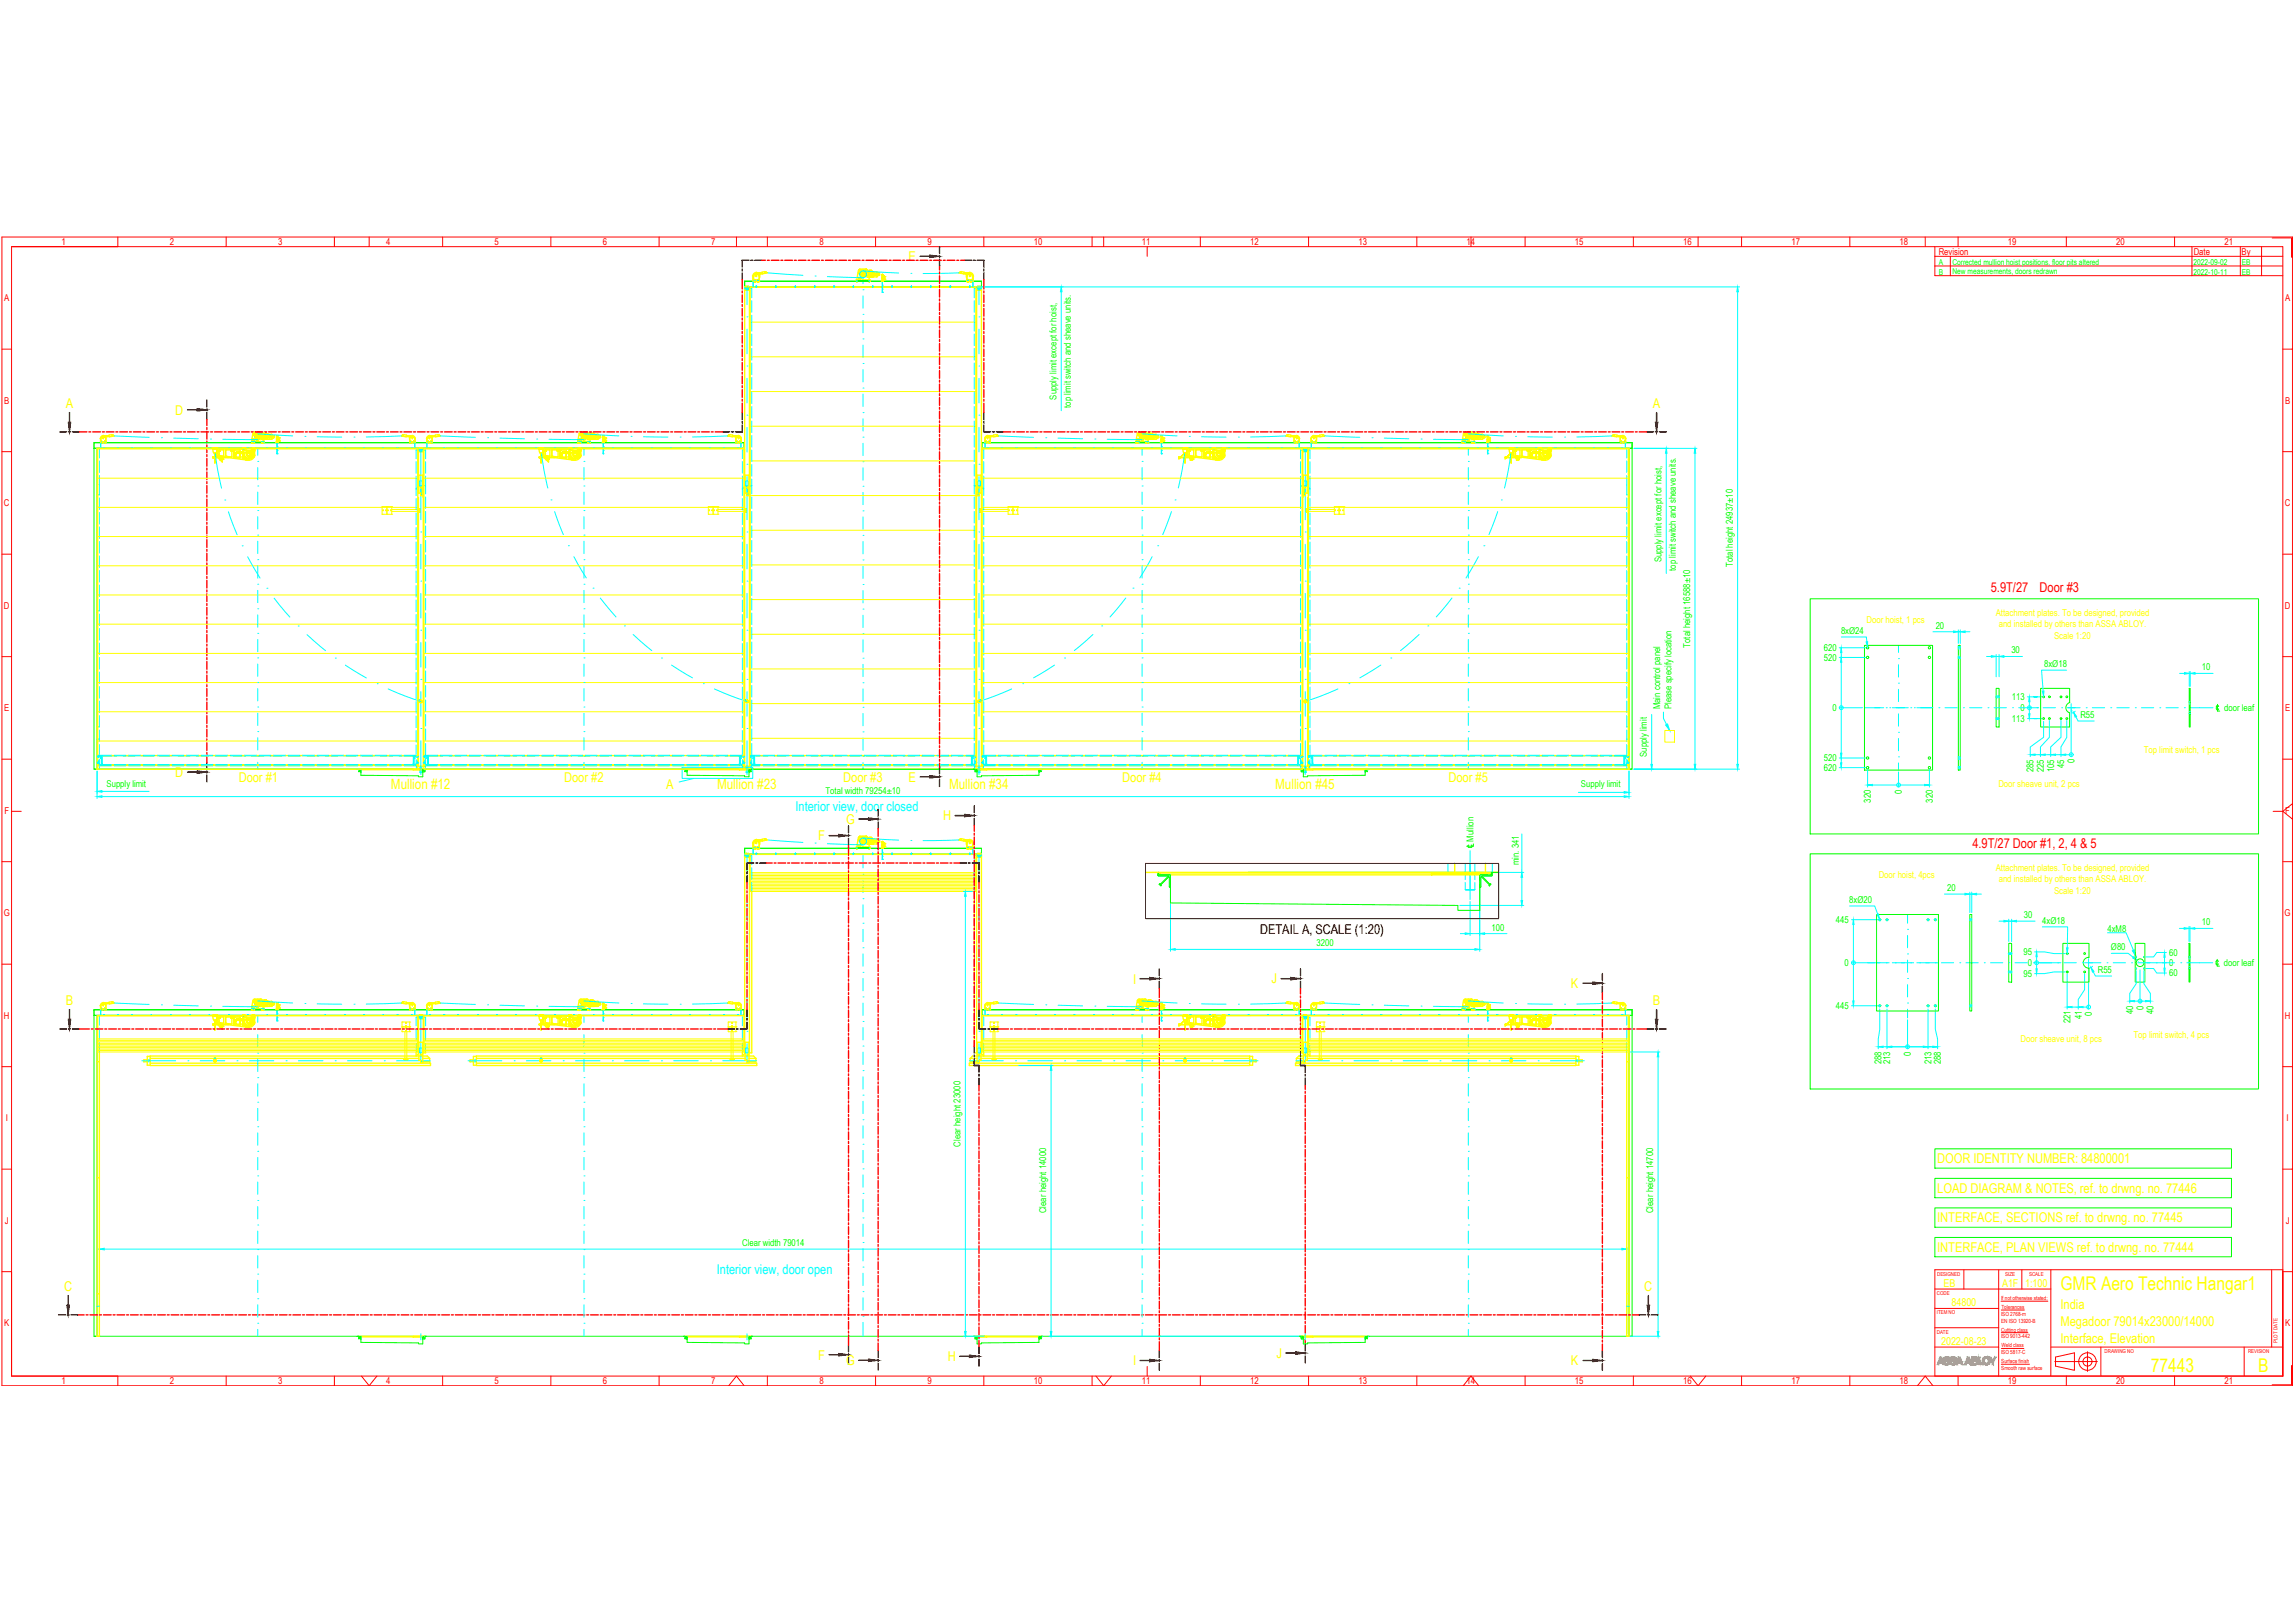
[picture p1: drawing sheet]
<svg xmlns="http://www.w3.org/2000/svg" width="841mm" height="594mm" viewBox="0 0 841 594" stroke-linecap="round" stroke-linejoin="round" font-family="sans-serif">
<defs><g id="words">
<g font-size="6.9" fill="#ff0">
<text x="755.1" y="472.6">GMR Aero Technic Hangar1</text>
<text x="788.2" y="502.6">77443</text>
<text x="827.6" y="502.6">B</text>
</g>
<g font-size="5.2" fill="#ff0">
<text x="143.3" y="289">Mullion #12</text>
<text x="262.8" y="289">Mullion #23</text>
<text x="347.8" y="289">Mullion #34</text>
<text x="467.3" y="289">Mullion #45</text>
</g>
<g font-size="4.9" fill="#ff0">
<text x="333" y="95.7">E</text>
<text x="24.1" y="149.3">A</text>
<text x="605.7" y="149.3">A</text>
<text x="64.2" y="151.9">D</text>
<text x="64.2" y="284.6">D</text>
<text x="87.5" y="286.3">Door #1</text>
<text x="206.7" y="286.3">Door #2</text>
<text x="309" y="286.3">Door #3</text>
<text x="333" y="286.3">E</text>
<text x="411.3" y="286.3">Door #4</text>
<text x="530.8" y="286.3">Door #5</text>
<text x="244.1" y="289">A</text>
<text x="310" y="301.8">G</text>
<text x="345.6" y="300.5">H</text>
<text x="299.8" y="307.8">F</text>
<text x="415.2" y="360.2">I</text>
<text x="466" y="360.2">J</text>
<text x="575.7" y="361.9">K</text>
<text x="24.1" y="368">B</text>
<text x="605.7" y="368">B</text>
<text x="709.9" y="426">DOOR IDENTITY NUMBER: 84800001</text>
<text x="709.9" y="436.8">LOAD DIAGRAM &amp; NOTES, ref. to drwng. no. 77446</text>
<text x="709.9" y="447.6">INTERFACE, SECTIONS ref. to drwng. no. 77445</text>
<text x="709.9" y="458.4">INTERFACE, PLAN VIEWS ref. to drwng. no. 77444</text>
<text x="23.5" y="472.7">C</text>
<text x="602.6" y="472.7">C</text>
<text x="755.1" y="479.3">India</text>
<text x="755.1" y="485.7">Megadoor 79014x23000/14000</text>
<text x="299.8" y="498">F</text>
<text x="467.7" y="497.3">J</text>
<text x="755.1" y="492.1">Interface, Elevation</text>
<text x="310" y="500">G</text>
<text x="347.3" y="498.5">H</text>
<text x="415.2" y="500.1">I</text>
<text x="575.7" y="500.1">K</text>
</g>
<g font-size="4.9" fill="#f00">
<text x="729.6" y="217">5.9T/27</text>
<text x="747.4" y="217">Door #3</text>
<text x="722.8" y="310.6">4.9T/27 Door #1, 2, 4 &amp; 5</text>
</g>
<g font-size="4.9" fill="#0ff">
<text x="291.5" y="297.1">Interior view, door closed</text>
<text x="262.7" y="466.8">Interior view, door open</text>
</g>
<text font-size="4.9" x="461.8" y="342">DETAIL A, SCALE (1:20)</text>
<g font-size="4" fill="#ff0">
<text x="712.2" y="471.4">EB</text>
<text x="733.7" y="471.4">A1F</text>
<text x="742.2" y="471.4">1:100</text>
<text x="715.2" y="478.5">84800</text>
<text x="711.4" y="492.7">2022-08-23</text>
</g>
<g font-size="3.5" fill="#f00">
<text x="22.6" y="89.8">1</text>
<text x="62.2" y="89.8">2</text>
<text x="101.9" y="89.8">3</text>
<text x="141.6" y="89.8">4</text>
<text x="181.2" y="89.8">5</text>
<text x="220.9" y="89.8">6</text>
<text x="260.6" y="89.8">7</text>
<text x="300.3" y="89.8">8</text>
<text x="339.9" y="89.8">9</text>
<text x="378.8" y="89.8">10</text>
<text x="418.5" y="89.8">11</text>
<text x="458.1" y="89.8">12</text>
<text x="497.8" y="89.8">13</text>
<text x="537.5" y="89.8">14</text>
<text x="577.1" y="89.8">15</text>
<text x="616.8" y="89.8">16</text>
<text x="656.5" y="89.8">17</text>
<text x="696.1" y="89.8">18</text>
<text x="735.8" y="89.8">19</text>
<text x="775.5" y="89.8">20</text>
<text x="815.2" y="89.8">21</text>
<text x="710.4" y="93.5">Revision</text>
<text x="803.9" y="93.4">Date</text>
<text x="821.5" y="93.4">By</text>
<text x="1.5" y="110.3">A</text>
<text x="837.4" y="110.3">A</text>
<text x="1.5" y="147.9">B</text>
<text x="837.4" y="147.9">B</text>
<text x="1.4" y="185.4">C</text>
<text x="837.3" y="185.4">C</text>
<text x="1.4" y="223">D</text>
<text x="837.3" y="223">D</text>
<text x="1.5" y="260.5">E</text>
<text x="837.4" y="260.5">E</text>
<text x="1.6" y="298.1">F</text>
<text x="837.5" y="298.1">F</text>
<text x="1.4" y="335.6">G</text>
<text x="837.2" y="335.6">G</text>
<text x="1.4" y="373.2">H</text>
<text x="837.3" y="373.2">H</text>
<text x="2.1" y="410.7">I</text>
<text x="837.9" y="410.7">I</text>
<text x="1.8" y="448.2">J</text>
<text x="837.6" y="448.2">J</text>
<text x="1.5" y="485.8">K</text>
<text x="837.4" y="485.8">K</text>
<text x="22.6" y="507">1</text>
<text x="62.2" y="507">2</text>
<text x="101.9" y="507">3</text>
<text x="141.6" y="507">4</text>
<text x="181.2" y="507">5</text>
<text x="220.9" y="507">6</text>
<text x="260.6" y="507">7</text>
<text x="300.3" y="507">8</text>
<text x="339.9" y="507">9</text>
<text x="378.8" y="507">10</text>
<text x="418.5" y="507">11</text>
<text x="458.1" y="507">12</text>
<text x="497.8" y="507">13</text>
<text x="537.5" y="507">14</text>
<text x="577.1" y="507">15</text>
<text x="616.8" y="507">16</text>
<text x="656.5" y="507">17</text>
<text x="696.1" y="507">18</text>
<text x="735.8" y="507">19</text>
<text x="775.5" y="507">20</text>
<text x="815.2" y="507">21</text>
</g>
<g font-size="3.5" fill="#0f0">
<text x="387.1" y="146.4" transform="rotate(-90 387.1 146.4)">Supply limit except for hoist,</text>
<text x="392.4" y="149.4" transform="rotate(-90 392.4 149.4)">top limit switch and sheave units.</text>
<text x="608.8" y="206" transform="rotate(-90 608.8 206)">Supply limit except for hoist,</text>
<text x="614.2" y="209" transform="rotate(-90 614.2 209)">top limit switch and sheave units.</text>
<text x="635" y="207.7" transform="rotate(-90 635 207.7)">Total height 24937±10</text>
<text x="674.7" y="232.1">8xØ24</text>
<text x="709.3" y="230.3">20</text>
<text x="619.3" y="237.2" transform="rotate(-90 619.3 237.2)">Total height 16588±10</text>
<text x="668.4" y="238.5">620</text>
<text x="737.1" y="239.3">30</text>
<text x="668.4" y="242">520</text>
<text x="749.1" y="244.3">8xØ18</text>
<text x="806.9" y="245.5">10</text>
<text x="737.3" y="256.4">113</text>
<text x="608.4" y="259.8" transform="rotate(-90 608.4 259.8)">Main control panel</text>
<text x="612.5" y="259.8" transform="rotate(-90 612.5 259.8)">Please specify location</text>
<text x="671.5" y="260.4">0</text>
<text x="740.5" y="260.4">0</text>
<text x="762.4" y="263">R55</text>
<text x="815.1" y="260.4">door leaf</text>
<text x="737.3" y="264.4">113</text>
<text x="603.5" y="277.2" transform="rotate(-90 603.5 277.2)">Supply limit</text>
<text x="668.4" y="278.9">520</text>
<text x="756.5" y="281.2" transform="rotate(-90 756.5 281.2)">45</text>
<text x="760.2" y="279.6" transform="rotate(-90 760.2 279.6)">0</text>
<text x="668.4" y="282.4">620</text>
<text x="745.2" y="282.8" transform="rotate(-90 745.2 282.8)">285</text>
<text x="749" y="282.8" transform="rotate(-90 749 282.8)">225</text>
<text x="752.7" y="282.8" transform="rotate(-90 752.7 282.8)">105</text>
<text x="39" y="288.1">Supply limit</text>
<text x="302.5" y="290.6">Total width 79254±10</text>
<text x="579.3" y="288.4">Supply limit</text>
<text x="685.6" y="293.9" transform="rotate(-90 685.6 293.9)">320</text>
<text x="696.9" y="290.8" transform="rotate(-90 696.9 290.8)">0</text>
<text x="708.3" y="293.9" transform="rotate(-90 708.3 293.9)">320</text>
<text x="539.9" y="308.3" transform="rotate(-90 539.9 308.3)">Mullion</text>
<text x="556.6" y="316.9" transform="rotate(-90 556.6 316.9)">min. 341</text>
<text x="713.5" y="326.4">20</text>
<text x="677.7" y="330.7">8xØ20</text>
<text x="546.6" y="340.9">100</text>
<text x="672.8" y="338.1">445</text>
<text x="741.7" y="336.3">30</text>
<text x="748.4" y="338.3">4xØ18</text>
<text x="772.3" y="341.2">4xM8</text>
<text x="806.8" y="338.9">10</text>
<text x="482.4" y="346.6">3200</text>
<text x="676" y="353.9">0</text>
<text x="741.5" y="349.9">95</text>
<text x="743.1" y="353.9">0</text>
<text x="773.6" y="348">Ø80</text>
<text x="794.9" y="353.9">0</text>
<text x="794.9" y="350.1">60</text>
<text x="815" y="353.9">door leaf</text>
<text x="741.5" y="357.8">95</text>
<text x="768.7" y="356.4">R55</text>
<text x="794.9" y="357.6">60</text>
<text x="672.8" y="369.6">445</text>
<text x="781.7" y="371.5" transform="rotate(-90 781.7 371.5)">40</text>
<text x="785.5" y="369.9" transform="rotate(-90 785.5 369.9)">0</text>
<text x="789.2" y="371.5" transform="rotate(-90 789.2 371.5)">40</text>
<text x="758.8" y="374.8" transform="rotate(-90 758.8 374.8)">221</text>
<text x="762.9" y="373.3" transform="rotate(-90 762.9 373.3)">41</text>
<text x="766.6" y="372.1" transform="rotate(-90 766.6 372.1)">0</text>
<text x="689.5" y="389.8" transform="rotate(-90 689.5 389.8)">288</text>
<text x="692.7" y="389.8" transform="rotate(-90 692.7 389.8)">213</text>
<text x="700.3" y="386.6" transform="rotate(-90 700.3 386.6)">0</text>
<text x="707.8" y="389.8" transform="rotate(-90 707.8 389.8)">213</text>
<text x="711.3" y="389.8" transform="rotate(-90 711.3 389.8)">288</text>
<text x="352" y="420" transform="rotate(-90 352 420)">Clear height 23000</text>
<text x="383.4" y="444.3" transform="rotate(-90 383.4 444.3)">Clear height 14000</text>
<text x="605.8" y="444.3" transform="rotate(-90 605.8 444.3)">Clear height 14700</text>
<text x="272" y="456.4">Clear width 79014</text>
</g>
<g font-size="3.5" fill="#ff0">
<text x="731.4" y="225.6">Attachment plates. To be designed, provided</text>
<text x="684" y="228.3">Door hoist, 1 pcs</text>
<text x="732.4" y="229.8">and installed by others than ASSA ABLOY.</text>
<text x="752.7" y="233.9">Scale 1:20</text>
<text x="785.6" y="275.8">Top limit switch, 1 pcs</text>
<text x="732.3" y="288.2">Door sheave unit, 2 pcs</text>
<text x="688.5" y="321.7">Door hoist, 4pcs</text>
<text x="731.4" y="319">Attachment plates. To be designed, provided</text>
<text x="732.4" y="323.2">and installed by others than ASSA ABLOY.</text>
<text x="752.7" y="327.3">Scale 1:20</text>
<text x="740.4" y="381.6">Door sheave unit, 8 pcs</text>
<text x="781.8" y="380.1">Top limit switch, 4 pcs</text>
</g>
<g font-size="3" fill="#0f0">
<text x="710.4" y="97">A</text>
<text x="710.4" y="100.5">B</text>
<text x="715.5" y="97">Corrected mullion hoist positions, floor pits altered</text>
<text x="715.5" y="100.5">New measurements, doors redrawn</text>
<text x="803.8" y="97.1">2022-09-02</text>
<text x="803.8" y="100.6">2022-10-11</text>
<text x="821.5" y="97.1">EB</text>
<text x="821.5" y="100.6">EB</text>
</g>
<g font-size="2.1" fill="#f00">
<text x="733.3" y="476.1">If not otherwise stated:</text>
<text x="733.4" y="479.4">Tolerances</text>
<text x="733.3" y="481.9">ISO 2768-m</text>
<text x="733.3" y="484.4">EN ISO 13920-B</text>
<text x="733.3" y="490.2">ISO 9013-442</text>
<text x="733.4" y="487.7">Cutting class</text>
<text x="733.3" y="495.9">ISO 5817-C</text>
<text x="733.4" y="493.4">Weld class</text>
<text x="733.4" y="499.2">Surface finish</text>
<text x="733.4" y="501.7">Smooth raw surface</text>
</g>
<g font-size="2" fill="#f00">
<text x="709.9" y="467.2">DESIGNED</text>
<text x="734.9" y="467.2">SIZE</text>
<text x="743.6" y="467.2">SCALE</text>
<text x="709.8" y="474.3">CODE</text>
<text x="709.8" y="481.3">ITEM NO</text>
<text x="709.8" y="488.4">DATE</text>
<text x="834.6" y="491.9" transform="rotate(-90 834.6 491.9)">PLOT DATE</text>
<text x="771.3" y="495.5">DRAWING NO</text>
<text x="823.8" y="495.5">REVISION</text>
</g>
</g></defs>
<!-- layer: interface-AM_1 -->
<g fill="none" stroke="#0f0" stroke-width=".37">
<path d="M272.9 103v2.1M34.4 162.1v119.6h1.2v-117.5M598.1 162.1v119.6h-1.1v-117.5M34.4 281.7h563.7M272.9 310.7v2.1M687.7 334.9h22.7v35.4h-22.7zM721.9 334.9h.7v35.4h-.7zM736.1 345.5h1.1v14.2h-1.1zM765.4 350.7a1.96 1.96 0 0 0-2 2 1.96 1.96 0 0 0 2.1 1.9v5.1h-9.5v-14.2h9.5l-.1 5.2M782.5 345.5h3.5v14.2h-3.5zM802.2 345.5h.3v14.2h-.3zM802.2 350.4h.3"/>
<path d="M802.2 350.6h.3M802.2 354.6h.3M802.2 354.9h.3M34.4 369.8v119.6h1.2v-117.5M598.1 369.8v119.6h-1.1v-117.5M34.4 489.4h563.7"/>
<circle cx="688.9" cy="336.8" r=".35"/>
<circle cx="691.5" cy="336.8" r=".35"/>
<circle cx="706.6" cy="336.8" r=".35"/>
<circle cx="709.2" cy="336.8" r=".35"/>
<circle cx="757.6" cy="356" r=".33"/>
<circle cx="757.6" cy="349.2" r=".33"/>
<circle cx="763.9" cy="349.2" r=".33"/>
<circle cx="763.9" cy="356" r=".33"/>
<circle cx="782.8" cy="354.7" r=".12"/>
<circle cx="782.8" cy="350.5" r=".12"/>
<circle cx="784.2" cy="352.6" r="1.41"/>
<circle cx="785.7" cy="350.5" r=".12"/>
<circle cx="785.7" cy="354.7" r=".12"/>
<circle cx="688.9" cy="368.4" r=".35"/>
<circle cx="691.5" cy="368.4" r=".35"/>
<circle cx="706.6" cy="368.4" r=".35"/>
<circle cx="709.2" cy="368.4" r=".35"/>
</g>
<!-- layer: interface-AM_1N -->
<g fill="none" stroke="#0f0" stroke-width=".37">
<path d="M272.9 103h86.7v2.1h-86.7zM272.9 105h86.7M272.9 103h86.7M34.4 162.1h238.2v2.1h-238.2zM34.4 164.2h238.2M34.4 162.2h238.2M359.9 162.1h238.2v2.1h-238.2zM359.9 164.2h238.2M359.9 162.2h238.2M272.9 310.7h86.7v2.1h-86.7zM272.9 312.7h86.7M272.9 310.8h86.7"/>
<path d="M34.4 369.8h238.2v2.1h-238.2zM34.4 371.9h238.2M34.4 369.9h238.2M359.9 369.8h238.2v2.1h-238.2zM359.9 371.9h238.2M359.9 369.9h238.2"/>
</g>
<!-- layer: interface-AM_3N -->
<g fill="none" stroke="#0ff" stroke-width=".37">
<path d="M35.5 164.2v1.4M35.5 166.1v2.2M35.5 168.8v2.1M35.5 171.4v2.2M35.5 174.1v2.1M35.5 176.7v2.2M35.5 179.4v2.1M597 164.2v1.4M597 166.1v2.2M597 168.8v2.1M597 171.4v2.2M597 174.1v2.1"/>
<path d="M597 176.7v2.2M597 179.4v2.1M35.5 182.1v2.1M35.5 184.7v2.1M35.5 187.4v2.1M35.5 190v2.2M35.5 192.7v2.1M35.5 195.4v2.1M35.5 198v2.1M597 182.1v2.1M597 184.7v2.1M597 187.4v2.1"/>
<path d="M597 190v2.2M597 192.7v2.1M597 195.4v2.1M597 198v2.1M35.5 200.7v2.1M35.5 203.3v2.2M35.5 206v2.1M35.5 208.6v2.2M35.5 211.3v2.1M35.5 213.9v2.2M35.5 216.6v2.1M35.5 219.3v2.1"/>
<path d="M597 200.7v2.1M597 203.3v2.2M597 206v2.1M597 208.6v2.2M597 211.3v2.1M597 213.9v2.2M597 216.6v2.1M597 219.3v2.1M35.5 221.9v2.1M35.5 224.6v2.1M35.5 227.2v2.1M35.5 229.9v2.1"/>
<path d="M35.5 232.5v2.2M35.5 235.2v2.1M35.5 237.9v2.1M597 221.9v2.1M597 224.6v2.1M597 227.2v2.1M597 229.9v2.1M597 232.5v2.2M597 235.2v2.1M597 237.9v2.1M35.5 240.5v2.1M35.5 243.2v2.1"/>
<path d="M35.5 245.8v2.2M35.5 248.5v2.1M35.5 251.1v2.2M35.5 253.8v2.1M35.5 256.4v2.2M35.5 259.1v2.1M597 240.5v2.1M597 243.2v2.1M597 245.8v2.2M597 248.5v2.1M597 251.1v2.2M597 253.8v2.1"/>
<path d="M597 256.4v2.2M597 259.1v2.1M35.5 261.8v2.1M35.5 264.4v2.1M35.5 267.1v2.1M35.5 269.7v2.2M35.5 272.4v2.1M35.5 275v2.2M35.5 277.7v2.1M597 261.8v2.1M597 264.4v2.1M597 267.1v2.1"/>
<path d="M597 269.7v2.2M597 272.4v2.1M597 275v2.2M597 277.7v2.1M35.5 280.4v1.3M597 280.4v1.3M35.5 371.9v1.4M35.5 373.8v2.2M35.5 376.5v2.1M35.5 379.1v2.2M597 371.9v1.4M597 373.8v2.2"/>
<path d="M597 376.5v2.1M597 379.1v2.2M35.5 381.8v2.1M35.5 384.5v2.1M35.5 387.1v2.1M35.5 389.8v2.1M35.5 392.4v2.2M35.5 395.1v2.1M35.5 397.7v2.2M597 381.8v2.1M597 384.5v2.1M597 387.1v2.1"/>
<path d="M597 389.8v2.1M597 392.4v2.2M597 395.1v2.1M597 397.7v2.2M35.5 400.4v2.1M35.5 403.1v2.1M35.5 405.7v2.1M35.5 408.4v2.1M35.5 411v2.2M35.5 413.7v2.1M35.5 416.3v2.2M35.5 419v2.1"/>
<path d="M597 400.4v2.1M597 403.1v2.1M597 405.7v2.1M597 408.4v2.1M597 411v2.2M597 413.7v2.1M597 416.3v2.2M597 419v2.1M35.5 421.6v2.2M35.5 424.3v2.1M35.5 427v2.1M35.5 429.6v2.1"/>
<path d="M35.5 432.3v2.1M35.5 434.9v2.2M35.5 437.6v2.1M597 421.6v2.2M597 424.3v2.1M597 427v2.1M597 429.6v2.1M597 432.3v2.1M597 434.9v2.2M597 437.6v2.1M35.5 440.3v2.1M35.5 442.9v2.1"/>
<path d="M35.5 445.6v2.1M35.5 448.2v2.1M35.5 450.9v2.1M35.5 453.5v2.2M35.5 456.2v2.1M35.5 458.8v2.2M597 440.3v2.1M597 442.9v2.1M597 445.6v2.1M597 448.2v2.1M597 450.9v2.1M597 453.5v2.2"/>
<path d="M597 456.2v2.1M597 458.8v2.2M35.5 461.5v2.1M35.5 464.1v2.2M35.5 466.8v2.1M35.5 469.5v2.1M35.5 472.1v2.1M35.5 474.8v2.1M35.5 477.4v2.2M597 461.5v2.1M597 464.1v2.2M597 466.8v2.1"/>
<path d="M597 469.5v2.1M597 472.1v2.1M597 474.8v2.1M597 477.4v2.2M35.5 480.1v2.1M35.5 482.8v2.1M35.5 485.4v2.1M35.5 488.1v1.3M597 480.1v2.1M597 482.8v2.1M597 485.4v2.1M597 488.1v1.3"/>
</g>
<!-- layer: assembly-AM_10 -->
<path d="M68.7 150.1h3.5M75.8 146.6v2.4M75.8 149.7v.8M75.8 151.2v2.4M75.8 279.2v2.5M68.7 282.8h3.5M75.8 282.4v.7M75.8 283.9v2.4" fill="none" stroke="#000" stroke-width=".51"/>
<path d="M72.2 149.6l3.6 .5-3.6 .5zM72.2 282.3l3.6 .5-3.6 .5z" fill="#000" stroke="#000" stroke-width=".37"/>
<g fill="none" stroke="#f00" stroke-width=".51">
<path d="M75.8 153.6v2.3M75.8 156.6v.7M75.8 158v2.8M75.8 161.6v.6M75.8 163v2.8M75.8 166.5v.7M75.8 167.9v2.9M75.8 171.5v.7M75.8 172.9v2.8M75.8 176.4v.7M75.8 177.8v2.9M75.8 181.4v.7"/>
<path d="M75.8 182.8v2.8M75.8 186.3v.7M75.8 187.8v2.8M75.8 191.3v.7M75.8 192.7v2.8M75.8 196.3v.7M75.8 197.7v2.8M75.8 201.2v.7M75.8 202.6v2.9M75.8 206.2v.7M75.8 207.6v2.8M75.8 211.1v.7"/>
<path d="M75.8 212.5v2.9M75.8 216.1v.7M75.8 217.5v2.8M75.8 221.1v.6M75.8 222.5v2.8M75.8 226v.7M75.8 227.4v2.9M75.8 231v.7M75.8 232.4v2.8M75.8 235.9v.7M75.8 237.3v2.9M75.8 240.9v.7"/>
<path d="M75.8 242.3v2.8M75.8 245.8v.8M75.8 247.3v2.8M75.8 250.8v.7M75.8 252.2v2.8M75.8 255.8v.7M75.8 257.2v2.8M75.8 260.7v.7M75.8 262.1v2.9M75.8 265.7v.7M75.8 267.1v2.8M75.8 270.6v.7"/>
<path d="M75.8 272v2.9M75.8 275.6v.7M75.8 277v2.2"/>
</g>
<!-- layer: megadoor-AM_5 -->
<g fill="none" stroke="#0ff" stroke-width=".37">
<path d="M358.4 105.1h31.2M388.9 106.9v43.5M598.8 164.2h12.5M610.6 166v44.1M605.3 261.7v18.3M609.6 260.8v2.3l1.1 2.3M35.6 282.4v8.2M37.3 289.9h17.3M578.4 290.2h16.8M597 282.4v8.5M598.8 281.7h7.2M597.4 385.3h10.9"/>
<path d="M607.6 387.1v100.6M36.4 456.8v31.9M38.2 457.5h556.1M596.1 456.8v31.9M596.8 489.4h11.5"/>
</g>
<g fill="#0ff" stroke="#0ff" stroke-width=".37">
<path d="M610.4 265.5l.7-.3 .8 2.4z"/>
<path d="M595.2 289.9l1.8 .3-1.8 .3z"/>
<path d="M35.6 289.9l1.7-.3v.6z"/>
<path d="M605 280h.6l-.3 1.7z"/>
<path d="M610.6 164.2l.3 1.8h-.6z"/>
<path d="M388.9 105.1l.3 1.8h-.6z"/>
<path d="M36.4 457.5l1.8-.3v.6z"/>
<path d="M594.3 457.2l1.8 .3-1.8 .3z"/>
<path d="M607.6 385.3l.3 1.8h-.6z"/>
<path d="M607.3 487.7h.6l-.3 1.7z"/>
</g>
<!-- layer: AM_6 -->
<path d="M709 431.6h108.7v7.1h-108.7zM709 420.8h108.7v7h-108.7zM709 442.4h108.7v7.1h-108.7zM709 453.2h108.7v7.1h-108.7z" fill="none" stroke="#0f0" stroke-width=".37"/>
<!-- layer: RAHM2 -->
<g fill="none" stroke="#f00" stroke-width=".37">
<path d="M.7 86.8h839.4v420.7h-839.4zM43.2 86.8v3.5M82.9 86.8v3.5M122.5 86.8v3.5M135.3 86.8v3.5M162.2 86.8v3.5M201.9 86.8v3.5M241.5 86.8v3.5M269.9 86.8v3.5M281.2 86.8v3.5M320.9 86.8v3.5M360.5 86.8v3.5"/>
<path d="M400.2 86.8v3.5M404.5 86.8v3.5M420.4 90.3v3.6M439.9 86.8v3.5M479.5 86.8v3.5M519.2 86.8v3.5M539.1 86.8v3.5M558.9 86.8v3.5M598.6 86.8v3.5M622.3 86.8v3.5M638.2 86.8v3.5M677.9 86.8v3.5"/>
<path d="M705.5 86.8v3.5M717.6 86.8v3.5M757.2 86.8v3.5M796.9 86.8v3.5M832.7 87.2h7.1v7M.7 127.9h3.5M836.6 127.9h3.5M.7 165.4h3.5M836.6 165.4h3.5M.7 203h3.5M836.6 203h3.5M.7 240.5h3.5"/>
<path d="M836.6 240.5h3.5M.7 278.1h3.5M836.6 278.1h3.5M4.2 297.2h3.6M833 297.2h3.6l3.5 2.8M840.1 294.4l-3.5 2.8M.7 315.6h3.5M836.6 315.6h3.5M.7 353.1h3.5M836.6 353.1h3.5M.7 390.7h3.5M836.6 390.7h3.5"/>
<path d="M.7 428.2h3.5M836.6 428.2h3.5M.7 465.8h3.5v38.2h832.4v-413.7h-832.4v413.7h39v3.5M836.6 465.8h3.5M82.9 504v3.5M122.5 504v3.5M132.4 504l2.9 3.5 2.8-3.5M162.2 504v3.5M201.9 504v3.5M241.5 504v3.5M267 507.5l2.9-3.5 2.8 3.5M281.2 504v3.5"/>
<path d="M320.9 504v3.5M360.5 504v3.5M400.2 504v3.5M401.6 504l2.9 3.5 2.8-3.5M420.4 500.5v3.5M439.9 504v3.5M479.5 504v3.5M519.2 504v3.5M536.2 507.5l2.9-3.5 2.8 3.5M558.9 504v3.5M598.6 504v3.5M619.4 504l2.9 3.5 2.8-3.5"/>
<path d="M638.2 504v3.5M677.9 504v3.5M702.7 507.5l2.8-3.5 2.8 3.5M717.6 504v3.5M757.2 504v3.5M796.9 504v3.5M839.8 500.1v7.1h-7.1"/>
</g>
<!-- layer: RAHM5 -->
<g fill="none" stroke="#f00" stroke-width=".37">
<path d="M709 465.1h127.6v38.9h-127.6zM709 472.1h42.6M709 479.2h23.4M719.7 465.1v7M732.4 465.1v38.9M733.3 476.6h17.2M733.4 479.8h8.4M740.9 465.1v7M751.6 465.1v38.9M832.5 465.1v28.3M709 493.4h23.4M709 486.3h23.4"/>
<path d="M733.4 488.1h9.7M733.4 499.7h10.3M733.4 493.9h8.3M751.6 493.4h85M753 498.7h15.6M753.3 497l6.9-1.5v6.4l-6.9-1.5zM765 498.2v1M765 495.1v3M765 499.3v3M769.9 493.4v10.6M822.4 493.4v10.6"/>
<circle cx="765" cy="498.7" r="3.2"/>
<circle cx="765" cy="498.7" r="1.66"/>
</g>
<!-- layer: RAHM2 -->
<g fill="#b2b2b2" stroke="#b2b2b2" stroke-width=".37">
<path d="M727.7 496.9h.3z"/>
<path d="M725.1 497h.6z"/>
<path d="M728 499.4h1z"/>
<path d="M720.9 497h.7z"/>
<path d="M723.9 497.5h.9z"/>
<path d="M724.2 498h.6z"/>
<path d="M724.1 498.1h.6z"/>
<path d="M724 498.1h.7z"/>
<path d="M724.1 499.3h.8z"/>
<path d="M724 499.4h.9z"/>
<path d="M713.3 496.9h.3z"/>
<path d="M715.5 496.9h.3z"/>
<path d="M718.4 498.8h.6z"/>
<path d="M714 499.3h1.2z"/>
<path d="M715.6 499.9h.3z"/>
<path d="M713.4 499.9h.3z"/>
<path d="M730.9 497v1.1l.7-1.1zM730.9 497v1.1h-.6z"/>
<path d="M728.9 497l1.4 1.1-.7-1.1zM728.9 497l1.4 1.1h-.7z"/>
<path d="M729.6 498.1l1 .6 .3-.6zM729.6 498.1l1 .6h-.7z"/>
<path d="M729.9 498.7l.7 .1zM729.9 498.7l.7 .1z"/>
<path d="M729.9 498.8l.7 1.1v-1.1zM729.9 498.8l.7 1.1h-.7z"/>
<path d="M727.7 496.9h.5zM727.7 496.9h.5z"/>
<path d="M727.7 496.9l.6 .1zM727.5 497h.8z"/>
<path d="M727.5 497h.9zM727.4 497h1z"/>
<path d="M727.4 497l1.1 .1zM727.3 497.1h1.2z"/>
<path d="M727.3 497.1h1.3zM727.3 497.1h1.3z"/>
<path d="M727.3 497.1l1.4 .1zM727.1 497.2h1.6z"/>
<path d="M727.1 497.2h1.7zM727.1 497.2h1.7z"/>
<path d="M727.1 497.2l1.8 .1zM727.1 497.2l1.8 .1h-2z"/>
<path d="M726.9 497.3h2zM726.9 497.3h2z"/>
<path d="M726.9 497.3l2 .1zM726.9 497.3l2 .1z"/>
<path d="M726.9 497.4l2.1 .1zM726.9 497.4l2.1 .1z"/>
<path d="M726.8 497.5h1.1zM726.8 497.5h1.1z"/>
<path d="M727.9 497.5h1.1zM727.9 497.5h1.1z"/>
<path d="M726.8 497.5h1zM726.8 497.5h1.1z"/>
<path d="M727.9 497.5h1.1zM727.9 497.5h1.1z"/>
<path d="M726.8 497.5h1zM726.8 497.5h1z"/>
<path d="M728 497.5h1zM728 497.5h1z"/>
<path d="M726.8 497.5h1zM726.8 497.5h1z"/>
<path d="M728 497.5h1zM728 497.5h1z"/>
<path d="M726.8 497.5h1zM726.8 497.5h.9z"/>
<path d="M728.1 497.5h.9zM728.1 497.5h.9z"/>
<path d="M726.8 497.5h.9zM726.8 497.5h.9z"/>
<path d="M728.1 497.5h1zM728.1 497.5h1z"/>
<path d="M726.8 497.5h.9zM726.8 497.5h.9z"/>
<path d="M726.8 497.5h.8zM726.8 497.5h.9z"/>
<path d="M728.1 497.5h1zM728.1 497.5h1z"/>
<path d="M726.8 497.5h.8zM726.8 497.5h.8z"/>
<path d="M728.2 497.5h.9zM728.2 497.5h.9z"/>
<path d="M726.8 497.5h.8zM726.8 497.5h.8z"/>
<path d="M728.2 497.5h.9zM728.2 497.5h.9z"/>
<path d="M726.7 497.5h.9zM726.7 497.5l.8 .1z"/>
<path d="M728.2 497.5l.9 .1zM728.2 497.5l.9 .1zM728.3 497.6h.8zM728.3 497.6h.8z"/>
<path d="M726.7 497.6h.8zM726.7 497.6h.8z"/>
<path d="M728.3 497.6h.8zM728.3 497.6h.8z"/>
<path d="M726.7 497.6h.8zM726.7 497.6h.8z"/>
<path d="M728.3 497.6h.8zM728.3 497.6h.8z"/>
<path d="M726.7 497.6h.8zM726.7 497.6h.7z"/>
<path d="M728.4 497.6h.7zM728.4 497.6h.7z"/>
<path d="M726.7 497.6h.7zM726.7 497.6h.7z"/>
<path d="M728.4 497.6l.7 .1zM728.4 497.6l.7 .1z"/>
<path d="M726.7 497.6h.7zM726.7 497.6l.7 .1z"/>
<path d="M728.4 497.7h.7zM728.4 497.7h.7z"/>
<path d="M726.7 497.7h.7zM726.7 497.7h.7z"/>
<path d="M728.4 497.7h.8zM728.4 497.7h.8z"/>
<path d="M726.7 497.7h.7zM726.7 497.7h.7z"/>
<path d="M728.5 497.7h.7zM728.5 497.7h.7z"/>
<path d="M726.7 497.7h.7zM726.7 497.7h.6z"/>
<path d="M728.5 497.7l.7 .1zM728.5 497.7l.7 .1z"/>
<path d="M726.7 497.7h.6zM726.7 497.7l.6 .1z"/>
<path d="M728.5 497.8h.7zM728.5 497.8h.7z"/>
<path d="M728.5 497.8h.7zM728.5 497.8h.7z"/>
<path d="M726.6 497.8h.7zM726.6 497.8h.7z"/>
<path d="M728.5 497.8h.7zM728.5 497.8h.7z"/>
<path d="M726.6 497.8h.7zM726.6 497.8h.7z"/>
<path d="M726.6 497.8h.7zM726.6 497.8l.7 .1z"/>
<path d="M728.6 497.8l.6 .1zM728.6 497.8l.6 .1z"/>
<path d="M726.6 497.9h.7zM726.6 497.9h.6z"/>
<path d="M728.6 497.9h.6zM728.6 497.9h.6z"/>
<path d="M726.6 497.9h.6zM726.6 497.9h.6z"/>
<path d="M728.6 497.9h.6zM728.6 497.9h.6z"/>
<path d="M726.6 497.9h.6zM726.6 497.9l.6 .1z"/>
<path d="M728.6 497.9l.7 .1zM728.6 497.9l.7 .1z"/>
<path d="M728.6 498h.7zM728.6 498h.7z"/>
<path d="M726.6 498h.6zM726.6 498h.6z"/>
<path d="M728.6 498h.7zM728.6 498h.7z"/>
<path d="M726.6 498h.6zM726.6 498h.6z"/>
<path d="M726.6 498l.6 .1zM726.6 498l.6 .1z"/>
<path d="M728.6 498l.7 .1zM728.6 498l.7 .1z"/>
<path d="M726.6 498.1h.6zM726.6 498.1h.6z"/>
<path d="M728.6 498.1h.7zM728.6 498.1h.7z"/>
<path d="M726.6 498.1h.6zM726.6 498.1h.6z"/>
<path d="M728.6 498.1h.7zM728.6 498.1h.7z"/>
<path d="M726.5 498.1l.7 .1zM726.5 498.1l.7 .1z"/>
<path d="M728.6 498.1l.7 .1zM728.6 498.1l.7 .1z"/>
<path d="M726.5 498.2h.7zM726.5 498.2h.6z"/>
<path d="M728.7 498.2h.6zM728.7 498.2h.6z"/>
<path d="M726.5 498.2h.6zM726.5 498.2h.6z"/>
<path d="M728.7 498.2h.6zM728.7 498.2h.6z"/>
<path d="M728.7 498.2l.6 .1zM728.7 498.2l.6 .1z"/>
<path d="M726.5 498.2l.6 .1zM726.5 498.2l.6 .1z"/>
<path d="M728.7 498.3h.6zM728.7 498.3h.6z"/>
<path d="M726.5 498.3h.6zM726.5 498.3h.6z"/>
<path d="M728.7 498.3h.6zM728.7 498.3h.6z"/>
<path d="M726.5 498.3l.6 .1zM726.5 498.3l.6 .1zM726.5 498.4h.6zM726.5 498.4h.6z"/>
<path d="M728.7 498.3l.6 .1zM728.7 498.3l.6 .1z"/>
<path d="M726.5 498.4h.6zM726.5 498.4h.6z"/>
<path d="M728.7 498.4h.6zM728.7 498.4h.6z"/>
<path d="M726.5 498.4h.6zM726.5 498.4h.6z"/>
<path d="M728.7 498.4h.6zM728.7 498.4h.6z"/>
<path d="M726.5 498.4l.6 .1zM726.5 498.4l.6 .1z"/>
<path d="M728.7 498.4l.6 .1zM728.7 498.4l.6 .1z"/>
<path d="M726.5 498.5h.6zM726.5 498.5h.6z"/>
<path d="M728.7 498.5h.6zM728.7 498.5h.6z"/>
<path d="M728.7 498.5h.6zM728.7 498.5h.6z"/>
<path d="M726.5 498.5l.6 .1zM726.5 498.5l.6 .1z"/>
<path d="M728.7 498.5l.6 .1zM728.7 498.5l.6 .1z"/>
<path d="M726.5 498.6h.6zM726.5 498.6h.6z"/>
<path d="M728.7 498.6h.6zM728.7 498.6h.6z"/>
<path d="M726.5 498.6h.6zM726.5 498.6h.6z"/>
<path d="M728.7 498.6h.6zM728.7 498.6h.6z"/>
<path d="M726.5 498.6l.7 .1zM726.5 498.6l.7 .1z"/>
<path d="M728.7 498.6l.6 .1zM728.7 498.6l.6 .1z"/>
<path d="M726.5 498.7h.7zM726.5 498.7h.7z"/>
<path d="M726.5 498.7h.7zM726.5 498.7h.7z"/>
<path d="M728.7 498.7h.6zM728.7 498.7h.6z"/>
<path d="M726.5 498.7l.7 .1zM726.5 498.7l.7 .1z"/>
<path d="M728.7 498.7l.6 .1zM728.7 498.7l.6 .1z"/>
<path d="M726.5 498.8h.7zM726.5 498.8h.7z"/>
<path d="M728.6 498.8h.7zM728.6 498.8h.7z"/>
<path d="M728.6 498.8h.7zM728.6 498.8h.7z"/>
<path d="M726.6 498.8h.6zM726.6 498.8h.6z"/>
<path d="M728.6 498.8h.7zM728.6 498.8h.7z"/>
<path d="M726.6 498.8l.6 .1zM726.6 498.8l.6 .1z"/>
<path d="M728.6 498.8h.7zM728.6 498.8l.7 .1z"/>
<path d="M726.6 498.9h.6zM726.6 498.9h.6z"/>
<path d="M728.6 498.9h.7zM728.6 498.9h.7z"/>
<path d="M726.6 498.9h.6zM726.6 498.9h.6z"/>
<path d="M728.6 498.9h.7zM728.6 498.9h.6z"/>
<path d="M726.6 498.9l.7 .1zM726.6 498.9l.7 .1z"/>
<path d="M728.6 498.9l.6 .1zM728.6 499h.6z"/>
<path d="M726.6 499h.7zM726.6 499h.7z"/>
<path d="M728.6 499h.6zM728.6 499h.6z"/>
<path d="M726.6 499h.7zM726.6 499h.7z"/>
<path d="M726.6 499h.7zM726.6 499h.7z"/>
<path d="M728.6 499l.6 .1zM728.6 499l.6 .1z"/>
<path d="M728.5 499.1h.7zM728.5 499.1h.7z"/>
<path d="M726.6 499l.7 .1zM726.6 499l.7 .1z"/>
<path d="M728.5 499.1h.7zM728.5 499.1h.7z"/>
<path d="M726.6 499.1h.7zM726.6 499.1h.7z"/>
<path d="M728.5 499.1h.7zM728.5 499.1h.7z"/>
<path d="M726.7 499.1h.6zM726.7 499.1h.6z"/>
<path d="M728.5 499.1h.7zM728.5 499.1h.7z"/>
<path d="M726.7 499.1l.7 .1zM726.7 499.1l.7 .1z"/>
<path d="M728.5 499.1l.7 .1zM728.5 499.1l.7 .1z"/>
<path d="M726.7 499.2h.7zM726.7 499.2h.7z"/>
<path d="M728.5 499.2h.7zM728.5 499.2h.6z"/>
<path d="M726.7 499.2h.7zM726.7 499.2h.7z"/>
<path d="M728.4 499.2h.7zM728.4 499.2h.7z"/>
<path d="M726.7 499.2h.8zM726.7 499.2h.8z"/>
<path d="M728.4 499.2h.7zM728.4 499.2h.7z"/>
<path d="M726.7 499.2l.8 .1zM726.7 499.2l.8 .1z"/>
<path d="M728.4 499.2h.7zM728.3 499.3h.8z"/>
<path d="M728.3 499.3h.8zM728.3 499.3h.8z"/>
<path d="M726.7 499.3h.8zM726.7 499.3h.8z"/>
<path d="M728.3 499.3h.8zM728.3 499.3h.8z"/>
<path d="M726.7 499.3h.8zM726.7 499.3h.8z"/>
<path d="M728.3 499.3h.8zM728.3 499.3h.8z"/>
<path d="M726.7 499.3h.9zM726.7 499.3h.9z"/>
<path d="M725.1 497l.6 2.3v-2.3zM725.1 497l.6 2.3h-.6z"/>
<path d="M726.8 499.3h.8zM725.7 499.3h1.9z"/>
<path d="M725.1 499.3h.6zM725.1 499.3h.6z"/>
<path d="M725.1 499.3h2.5zM725.1 499.3h2.5z"/>
<path d="M728.3 499.3h.8zM728.2 499.3h.9z"/>
<path d="M725.1 499.3h2.5zM725.1 499.3h2.5z"/>
<path d="M728.2 499.3h.9zM728.2 499.3h.9z"/>
<path d="M725.1 499.3h2.6zM725.1 499.3h2.6z"/>
<path d="M728.2 499.3h.9zM728.2 499.3h.8z"/>
<path d="M725.1 499.3l2.6 .1zM725.1 499.3l2.6 .1z"/>
<path d="M728.2 499.3l.8 .1zM728.1 499.4h.9z"/>
<path d="M725.1 499.4h2.6zM725.1 499.4h2.6z"/>
<path d="M728.1 499.4h.9zM728.1 499.4h.9z"/>
<path d="M725.1 499.4h2.7zM725.1 499.4h2.7z"/>
<path d="M728.1 499.4h.9zM728.1 499.4h.9z"/>
<path d="M725.1 499.4h2.7zM725.1 499.4h2.7z"/>
<path d="M728.1 499.4h.9zM728 499.4h1z"/>
<path d="M725.1 499.4h2.7zM725.1 499.4h2.7z"/>
<path d="M728 499.4h1zM728 499.4h1zM727.9 499.4h1.1z"/>
<path d="M725.1 499.4h2.8zM725.1 499.4h2.8z"/>
<path d="M727.9 499.4h1.1zM727.9 499.4h1.1z"/>
<path d="M725.1 499.4h2.8zM725.1 499.4h2.8z"/>
<path d="M725.1 499.4h3.9zM725.1 499.4l3.8 .1zM725.1 499.5h3.8zM725.1 499.5h3.8z"/>
<path d="M726.9 499.5h2zM726.9 499.5l1.9 .1z"/>
<path d="M727 499.6h1.8zM727 499.6h1.8z"/>
<path d="M727.1 499.6h1.7zM727.1 499.6l1.5 .2z"/>
<path d="M727.2 499.8h1.4zM727.2 499.8h1.4z"/>
<path d="M727.3 499.8h1.3zM727.3 499.8l1.1 .1z"/>
<path d="M725.1 499.5l1.8 .4v-.4zM725.1 499.5l1.8 .4h-1.8z"/>
<path d="M727.4 499.9h1zM727.4 499.9h.9z"/>
<path d="M727.5 499.9h.8zM727.5 499.9h.7z"/>
<path d="M727.7 499.9h.5zM727.7 499.9h.3z"/>
<path d="M727.7 499.9h.3zM727.7 499.9h.2z"/>
<path d="M722.6 497h1.3zM722.6 497h1.3z"/>
<path d="M722.6 497h1.4zM722.6 497h1.4z"/>
<path d="M722.6 497h1.7zM722.6 497h1.7z"/>
<path d="M722.6 497l1.8 .1zM722.6 497l1.8 .1z"/>
<path d="M722.6 497.1h2zM722.6 497.1h2z"/>
<path d="M722.6 497.1l2 .1zM722.6 497.1l2 .1z"/>
<path d="M722.6 497.2l2.1 .1zM722.6 497.2l2.1 .1z"/>
<path d="M722.6 497.3l2.2 .1zM722.6 497.3l2.2 .1z"/>
<path d="M722.6 497.4l2.2 .1zM722.6 497.4l2.2 .1zM722.6 497.5h2.2zM722.6 497.5h2.2z"/>
<path d="M722.6 497.5h.6zM722.6 497.5h1.2z"/>
<path d="M723.8 497.5h1zM723.8 497.5h1zM723.9 497.5h.9z"/>
<path d="M724 497.5l.8 .1zM724 497.5l.8 .1z"/>
<path d="M724.1 497.6h.7zM724.1 497.6h.7z"/>
<path d="M724.1 497.6h.7zM724.1 497.6h.7z"/>
<path d="M724.2 497.6h.6zM724.2 497.6h.6z"/>
<path d="M724.2 497.6l.6 .1zM724.2 497.6l.6 .1z"/>
<path d="M724.2 497.7h.6zM724.2 497.7h.6z"/>
<path d="M720.9 497l1 .7-.3-.7zM720.9 497l1 .7h-1.2z"/>
<path d="M724.2 497.7h.6zM724.2 497.7h.6z"/>
<path d="M724.2 497.7l.6 .1zM724.2 497.7l.6 .1z"/>
<path d="M724.2 497.8h.6zM724.2 497.8h.6z"/>
<path d="M724.2 497.8h.6zM724.2 497.8h.6z"/>
<path d="M724.2 497.8l.6 .1zM724.2 497.8l.6 .1z"/>
<path d="M724.2 497.9h.6zM724.2 497.9h.6z"/>
<path d="M724.2 497.9h.6zM724.2 497.9h.6z"/>
<path d="M724.2 497.9h.6zM724.2 497.9l.6 .1z"/>
<path d="M724.2 498h.6zM724.2 498h.6z"/>
<path d="M724.2 498h.6zM724.2 498h.6zM724.1 498h.7z"/>
<path d="M724.1 498h.7zM724.1 498l.6 .1z"/>
<path d="M724.1 498.1h.6zM724.1 498.1h.6z"/>
<path d="M724.1 498.1h.6zM724.1 498.1h.6zM724 498.1h.7z"/>
<path d="M724 498.1h.7zM724 498.1h.7zM723.9 498.1h.8z"/>
<path d="M723.9 498.1h.8zM723.8 498.2h.8z"/>
<path d="M722.6 497.5l.6 .7v-.7zM722.6 497.5l.6 .7h-.6z"/>
<path d="M723.8 498.2h.8zM723.2 498.2h1.4z"/>
<path d="M722.6 498.2h.6zM722.6 498.2h.6z"/>
<path d="M722.6 498.2h2zM722.6 498.2h2z"/>
<path d="M722.6 498.2h2zM722.6 498.2h1.9z"/>
<path d="M722.6 498.2h1.9zM722.6 498.2l1.8 .1zM722.6 498.3h1.8zM722.6 498.3h1.8z"/>
<path d="M722.6 498.3l2 .1zM722.6 498.3l2 .1z"/>
<path d="M722.6 498.4h2.1zM722.6 498.4h2.1z"/>
<path d="M722.6 498.4l2.2 .1zM722.6 498.4l2.2 .1z"/>
<path d="M722.6 498.5l2.2 .1zM722.6 498.5l2.2 .1z"/>
<path d="M723.9 498.6h.9zM723.9 498.6h.9z"/>
<path d="M722.6 498.6h.6zM722.6 498.6h1.3z"/>
<path d="M723.9 498.6h1zM723.9 498.6h1z"/>
<path d="M724 498.6h.9zM724 498.6h.9zM724.1 498.6h.8zM724.1 498.6h.8z"/>
<path d="M724.1 498.6h.8zM724.1 498.6h.8z"/>
<path d="M724.1 498.6l.8 .1zM724.1 498.6l.8 .1z"/>
<path d="M724.2 498.7h.7zM724.2 498.7h.7z"/>
<path d="M724.2 498.7h.7zM724.2 498.7h.7zM724.3 498.7h.6zM724.3 498.7h.6z"/>
<path d="M721.3 497.7l.9 1.1-.3-1.1zM721.3 497.7l.9 1.1h-.6z"/>
<path d="M720.7 497.7l.2 1.1 .4-1.1zM720.7 497.7l.2 1.1h-.6z"/>
<path d="M724.3 498.7l.6 .1zM724.3 498.7l.6 .1z"/>
<path d="M724.3 498.8h.6zM724.3 498.8h.6z"/>
<path d="M724.3 498.8h.7zM724.3 498.8h.7z"/>
<path d="M724.3 498.8l.7 .1zM724.3 498.8l.7 .1z"/>
<path d="M724.3 498.9l.7 .1zM724.3 498.9l.7 .1z"/>
<path d="M724.3 499h.7zM724.3 499h.7z"/>
<path d="M724.4 499l.6 .1zM724.4 499l.6 .1z"/>
<path d="M724.3 499.1h.7zM724.3 499.1h.7z"/>
<path d="M724.3 499.1h.7zM724.3 499.1l.6 .1z"/>
<path d="M720.3 498.8l2.1 .4-.2-.4zM720.3 498.8l2.1 .4h-2.3z"/>
<path d="M720.7 499.2h1.7zM720.7 499.2h1.7z"/>
<path d="M724.3 499.2h.6zM724.3 499.2h.6z"/>
<path d="M724.3 499.2h.6zM724.3 499.2h.6z"/>
<path d="M724.3 499.2h.6zM724.2 499.3h.7z"/>
<path d="M724.2 499.3h.7zM724.2 499.3h.7z"/>
<path d="M724.2 499.3h.7zM724.1 499.3h.8z"/>
<path d="M724.1 499.3h.8zM724.1 499.3h.8zM724 499.3h.9z"/>
<path d="M724 499.3l.9 .1zM724 499.4h.9zM723.9 499.4h1z"/>
<path d="M722.6 498.6l.6 .8v-.8zM722.6 498.6l.6 .8h-.6z"/>
<path d="M723.9 499.4h1zM723.2 499.4h1.7z"/>
<path d="M722.6 499.4h.6zM722.6 499.4h.6z"/>
<path d="M722.6 499.4h2.3zM722.6 499.4l2.2 .1z"/>
<path d="M722.6 499.5h2.2zM722.6 499.5l2.2 .1z"/>
<path d="M721.8 499.2l.8 .4-.2-.4zM721.8 499.2l.8 .4h-.7z"/>
<path d="M722.6 499.6h2.2zM722.6 499.6h2.1z"/>
<path d="M721.9 499.6h.7zM721.9 499.6h.7z"/>
<path d="M721.9 499.6l2.8 .1zM721.9 499.6l2.8 .1z"/>
<path d="M721.9 499.7h2.8zM721.9 499.7l2.6 .1z"/>
<path d="M722 499.8h2.5zM722 499.8h2.3z"/>
<path d="M722 499.8h2.3zM722 499.8l2.1 .1z"/>
<path d="M722 499.9h2zM722 499.9h2zM722 499.9h2.1z"/>
<path d="M720.1 499.2l.4 .7 .2-.7zM720.1 499.2l.4 .7h-.6z"/>
<path d="M713.3 496.9h.3zM713.3 496.9h.3z"/>
<path d="M715.5 496.9l.6 .1zM715.3 497h.8z"/>
<path d="M713.3 496.9l.6 .1zM713.1 497h.8z"/>
<path d="M715.3 497h.8zM715.2 497h.9z"/>
<path d="M713.1 497h.8zM713 497h.9z"/>
<path d="M715.2 497h1.1zM715.1 497h1.2z"/>
<path d="M713 497h1.1zM712.9 497h1.2z"/>
<path d="M715.1 497l1.2 .1zM715.1 497.1h1.2z"/>
<path d="M712.9 497l1.2 .1zM712.9 497.1h1.2z"/>
<path d="M715.1 497.1h1.3zM715 497.1h1.4z"/>
<path d="M712.9 497.1h1.3zM712.8 497.1h1.4z"/>
<path d="M715 497.1h1.5zM715 497.1h1.5z"/>
<path d="M712.8 497.1h1.5zM712.8 497.1h1.5z"/>
<path d="M715 497.1l1.5 .1zM714.9 497.2h1.6z"/>
<path d="M712.8 497.1l1.5 .1zM712.7 497.2h1.6z"/>
<path d="M714.9 497.2h1.7zM714.9 497.2h1.7z"/>
<path d="M712.7 497.2h1.7zM712.7 497.2h1.7z"/>
<path d="M714.8 497.2l1.8 .1zM714.8 497.2l1.8 .1z"/>
<path d="M712.6 497.2l1.8 .1zM712.6 497.2l1.8 .1z"/>
<path d="M714.8 497.3h1.8zM714.8 497.3h1.8z"/>
<path d="M712.6 497.3h1.8zM712.6 497.3h1.8z"/>
<path d="M714.8 497.3l1.9 .1zM714.8 497.3l1.9 .1z"/>
<path d="M712.5 497.3l2 .1zM712.5 497.3l2 .1z"/>
<path d="M714.7 497.4h2zM714.7 497.4h2z"/>
<path d="M715.7 497.4h1zM715.7 497.4h1z"/>
<path d="M714.7 497.4h.9zM714.7 497.4h1z"/>
<path d="M712.5 497.4h2zM712.5 497.4h2z"/>
<path d="M714.7 497.4h.9zM714.7 497.4h.9z"/>
<path d="M713.5 497.4h1zM713.5 497.4h1z"/>
<path d="M712.5 497.4h.9zM712.5 497.4h.9zM712.5 497.4h.9zM712.5 497.4h1z"/>
<path d="M714.7 497.4h.9zM714.7 497.4h.8z"/>
<path d="M712.5 497.4h.9zM712.5 497.4h.8z"/>
<path d="M715.7 497.4h1zM715.7 497.4h1z"/>
<path d="M713.5 497.4h1zM713.5 497.4h1z"/>
<path d="M714.7 497.4h.8zM714.7 497.4h.8z"/>
<path d="M712.5 497.4h.8zM712.5 497.4h.8z"/>
<path d="M714.7 497.4h.8zM714.7 497.4l.7 .1z"/>
<path d="M712.5 497.4h.8zM712.5 497.4l.7 .1z"/>
<path d="M715.8 497.4l.9 .1zM715.8 497.4l.9 .1z"/>
<path d="M713.6 497.4l.9 .1zM713.6 497.4l.9 .1z"/>
<path d="M714.7 497.5h.7zM714.7 497.5h.7z"/>
<path d="M712.5 497.5h.7zM712.5 497.5h.6z"/>
<path d="M715.9 497.5h.9zM715.9 497.5h.9z"/>
<path d="M713.7 497.5h.9zM713.7 497.5h.9zM713.8 497.5h.8zM713.8 497.5h.8z"/>
<path d="M716 497.5h.8zM716 497.5h.8z"/>
<path d="M714.7 497.5h.7zM714.7 497.5h.6z"/>
<path d="M712.5 497.5h.6zM712.5 497.5h.6z"/>
<path d="M716 497.5l.8 .1zM716 497.5l.8 .1z"/>
<path d="M713.8 497.5l.8 .1zM713.8 497.5l.8 .1z"/>
<path d="M714.7 497.5h.6zM714.7 497.5l.6 .1z"/>
<path d="M712.5 497.5h.6zM712.5 497.5l.6 .1z"/>
<path d="M714.6 497.6h.7zM714.6 497.6h.7z"/>
<path d="M712.4 497.6h.7zM712.4 497.6h.6z"/>
<path d="M716.1 497.6h.7zM716.1 497.6h.7z"/>
<path d="M713.9 497.6h.7zM713.9 497.6h.7z"/>
<path d="M714.6 497.6h.7zM714.6 497.6h.6z"/>
<path d="M712.4 497.6h.6zM712.4 497.6h.6z"/>
<path d="M713.9 497.6h.7zM713.9 497.6h.7z"/>
<path d="M716.1 497.6h.7zM716.1 497.6h.7zM716.2 497.6h.6zM716.2 497.6h.6z"/>
<path d="M713.9 497.6h.7zM713.9 497.6h.7z"/>
<path d="M714.6 497.6h.6zM714.6 497.6h.6z"/>
<path d="M712.4 497.6h.6zM712.4 497.6h.6z"/>
<path d="M714.6 497.6h.6zM714.6 497.6l.6 .1z"/>
<path d="M712.4 497.6h.6zM712.4 497.6l.6 .1z"/>
<path d="M717.7 497l.9 .7-.3-.7zM717.7 497l.9 .7h-1.2z"/>
<path d="M711 497l.9 .7-.3-.7zM711 497l.9 .7h-1.2z"/>
<path d="M716.2 497.6l.6 .1zM716.2 497.6l.6 .1z"/>
<path d="M713.9 497.6l.7 .1zM713.9 497.6l.7 .1z"/>
<path d="M714.6 497.7h.6zM714.6 497.7h.6z"/>
<path d="M712.4 497.7h.6zM712.4 497.7h.6z"/>
<path d="M714.6 497.7h.6zM714.6 497.7h.6z"/>
<path d="M712.4 497.7h.6zM712.4 497.7h.6z"/>
<path d="M714 497.7l.6 .1zM714 497.7l.6 .1z"/>
<path d="M716.2 497.7l.6 .1zM716.2 497.7l.6 .1zM716.2 497.8h.6zM716.2 497.8h.6z"/>
<path d="M714 497.8h.6zM714 497.8h.6z"/>
<path d="M714.6 497.7l.6 .1zM714.6 497.7l.6 .1z"/>
<path d="M712.4 497.7l.6 .1zM712.4 497.7l.6 .1z"/>
<path d="M714.6 497.8h.6zM714.6 497.8h.6z"/>
<path d="M714 497.8h.6zM714 497.8h.6z"/>
<path d="M714.6 497.8h.6zM714.6 497.8h.6z"/>
<path d="M714 497.8h.6zM714 497.8h.6z"/>
<path d="M712.4 497.8h.6zM712.4 497.8h.6z"/>
<path d="M714 497.8h.6zM714 497.8h.6z"/>
<path d="M712.4 497.8h.6zM712.4 497.8h.6z"/>
<path d="M714.6 497.8h.6zM714.6 497.8h.6z"/>
<path d="M714 497.8h.6zM714 497.8h.6z"/>
<path d="M716.2 497.8h.6zM716.2 497.8h.6z"/>
<path d="M714.6 497.8h.6zM714.6 497.8h.6z"/>
<path d="M714 497.8h.6zM714 497.8h.6zM714 497.8h.6zM714 497.8h.6z"/>
<path d="M714.6 497.8l.6 .1zM714.6 497.8l.6 .1z"/>
<path d="M712.4 497.8l.6 .1zM712.4 497.8l.6 .1z"/>
<path d="M714.6 497.9h.6zM714.6 497.9h.6z"/>
<path d="M712.4 497.9h.6zM712.4 497.9h.6z"/>
<path d="M714.6 497.9h.7zM714.6 497.9h.7z"/>
<path d="M712.4 497.9h.7zM712.4 497.9h.7z"/>
<path d="M714.6 497.9l.7 .1zM714.6 497.9l.7 .1z"/>
<path d="M712.4 497.9l.7 .1zM712.4 497.9l.7 .1z"/>
<path d="M714.6 498h.8zM714.6 498h.8z"/>
<path d="M712.4 498h.8zM712.4 498h.8z"/>
<path d="M714.6 498h.8zM714.6 498h.8z"/>
<path d="M712.4 498h.8zM712.4 498h.8z"/>
<path d="M714.6 498h.8zM714.6 498h.8z"/>
<path d="M712.4 498h.8zM712.4 498h.8z"/>
<path d="M714.6 498h.9zM714.6 498h.9z"/>
<path d="M712.4 498h.9zM712.4 498h.9z"/>
<path d="M714.6 498h.9zM714.6 498h.9z"/>
<path d="M712.4 498h.9zM712.4 498h.9z"/>
<path d="M714.6 498l1.1 .1zM714.6 498l1.1 .1z"/>
<path d="M712.4 498l1.1 .1zM712.4 498l1.1 .1z"/>
<path d="M714.7 498.1h1.1zM714.7 498.1h1.1z"/>
<path d="M712.4 498.1h1.2zM712.4 498.1h1.2z"/>
<path d="M714.7 498.1l1.3 .1zM714.7 498.1l1.3 .1z"/>
<path d="M712.5 498.1l1.3 .1zM712.5 498.1l1.3 .1z"/>
<path d="M714.7 498.2h1.4zM714.7 498.2h1.4z"/>
<path d="M712.5 498.2h1.4zM712.5 498.2h1.4z"/>
<path d="M714.7 498.2h1.6zM714.7 498.2h1.6z"/>
<path d="M712.5 498.2h1.6zM712.5 498.2h1.6z"/>
<path d="M714.7 498.2h1.6zM714.7 498.2h1.6z"/>
<path d="M712.5 498.2h1.6zM712.5 498.2h1.6z"/>
<path d="M714.7 498.2l1.8 .1zM714.7 498.2l1.8 .1z"/>
<path d="M712.5 498.2l1.8 .1zM712.5 498.2l1.8 .1z"/>
<path d="M714.8 498.3l1.7 .1zM714.8 498.3l1.7 .1z"/>
<path d="M712.6 498.3l1.7 .1zM712.6 498.3l1.7 .1z"/>
<path d="M714.8 498.4h1.8zM714.8 498.4h1.8z"/>
<path d="M712.6 498.4h1.8zM712.6 498.4h1.8z"/>
<path d="M714.9 498.4h1.7zM714.9 498.4h1.7z"/>
<path d="M712.7 498.4h1.7zM712.7 498.4h1.7z"/>
<path d="M714.9 498.4h1.8zM714.9 498.4h1.8z"/>
<path d="M712.7 498.4h1.8zM712.7 498.4h1.8z"/>
<path d="M715 498.4l1.7 .1zM715 498.4l1.7 .1z"/>
<path d="M712.8 498.4l1.7 .1zM712.8 498.4l1.7 .1z"/>
<path d="M715.1 498.5l1.7 .1zM715.1 498.5l1.7 .1z"/>
<path d="M712.9 498.5l1.7 .1zM712.9 498.5l1.7 .1z"/>
<path d="M715.3 498.6h1.5zM715.3 498.6h1.5z"/>
<path d="M713.1 498.6h1.5zM713.1 498.6h1.5z"/>
<path d="M715.3 498.6l1.5 .1zM715.3 498.6l1.5 .1z"/>
<path d="M713.1 498.6l1.5 .1zM713.1 498.6l1.5 .1z"/>
<path d="M715.6 498.7h1.2zM715.6 498.7h1.2z"/>
<path d="M713.4 498.7h1.2zM713.4 498.7h1.2z"/>
<path d="M715.7 498.7h1.2zM715.7 498.7h1.2z"/>
<path d="M713.5 498.7h1.2zM713.5 498.7h1.2z"/>
<path d="M718 497.7l1 1.1-.4-1.1zM718 497.7l1 1.1h-.6zM717.6 498.8h1.4z"/>
<path d="M717.4 497.7l.2 1.1 .4-1.1zM717.4 497.7l.2 1.1h-.6z"/>
<path d="M711.3 497.7l.9 1.1-.3-1.1zM711.3 497.7l.9 1.1h-.6z"/>
<path d="M710.7 497.7l.2 1.1 .4-1.1zM710.7 497.7l.2 1.1h-.6z"/>
<path d="M711.6 498.8h.6zM711.6 498.8h.6z"/>
<path d="M710.3 498.8h1.3zM710.3 498.8h1.3z"/>
<path d="M715.9 498.7l1 .1zM715.9 498.7l1 .1z"/>
<path d="M713.7 498.7l1 .1zM713.7 498.7l1 .1z"/>
<path d="M716 498.8h.9zM716 498.8h.9z"/>
<path d="M713.8 498.8h.9zM713.8 498.8h.9z"/>
<path d="M716.1 498.8h.8zM716.1 498.8h.8z"/>
<path d="M713.9 498.8h.8zM713.9 498.8h.8z"/>
<path d="M716.1 498.8h.8zM716.1 498.8h.8z"/>
<path d="M713.9 498.8h.8zM713.9 498.8h.8z"/>
<path d="M716.2 498.8l.7 .1zM716.2 498.8l.7 .1z"/>
<path d="M714 498.8l.7 .1zM714 498.8l.7 .1z"/>
<path d="M716.2 498.9h.7zM716.2 498.9h.7z"/>
<path d="M714 498.9h.7zM714 498.9h.7z"/>
<path d="M714 498.9h1.1zM714 498.9h1.1z"/>
<path d="M710.3 498.8l2 .1zM710.3 498.8l2 .1z"/>
<path d="M716.2 498.9h.7zM716.2 498.9h.7z"/>
<path d="M714 498.9h1.1zM714 498.9h1.1z"/>
<path d="M716.3 498.9h.6zM716.3 498.9h.6z"/>
<path d="M716.3 498.9l.6 .1zM716.3 498.9l.6 .1z"/>
<path d="M714 498.9l1.1 .1zM714 498.9l1.1 .1z"/>
<path d="M714.1 499h1zM714.1 499h1z"/>
<path d="M717 498.8l2.1 .2-.1-.2zM717 498.8l2.1 .2h-2.2z"/>
<path d="M716.3 499h.6zM716.3 499h.6z"/>
<path d="M710.2 498.9l2.7 .1zM710.2 498.9l2.7 .1z"/>
<path d="M716.9 499h2.2zM716.9 499h2.2z"/>
<path d="M716.3 499h.6zM716.3 499h.6z"/>
<path d="M716.3 499h2.8zM716.3 499h2.8z"/>
<path d="M714.1 499h1zM714.1 499h1z"/>
<path d="M714.1 499l1 .1zM714.1 499l1 .1z"/>
<path d="M710.2 499l2.7 .1zM710.2 499l2.7 .1z"/>
<path d="M716.3 499l2.8 .1zM716.3 499l2.8 .1z"/>
<path d="M714.1 499.1h1zM714.1 499.1h1z"/>
<path d="M716.3 499.1h2.8zM716.3 499.1h2.8z"/>
<path d="M714.1 499.1h1.1zM714.1 499.1h1.1z"/>
<path d="M714.1 499.1l1.1 .1zM714.1 499.1l1.1 .1z"/>
<path d="M710.2 499.1l2.8 .1zM710.2 499.1l2.8 .1z"/>
<path d="M716.3 499.1l2.8 .1zM716.3 499.1l2.8 .1z"/>
<path d="M714.1 499.2h1.1zM714.1 499.2h1.1z"/>
<path d="M714.1 499.2h1.1zM714.1 499.2h1.1z"/>
<path d="M710.1 499.2h2.9zM710.1 499.2h2.9z"/>
<path d="M716.3 499.2h2.8zM716.3 499.2h2.8zM716.3 499.2h2.8zM716.3 499.2h2.8zM718.5 499.2h.6zM718.5 499.2h.6z"/>
<path d="M716.3 499.2h2.1zM716.3 499.2h2.2z"/>
<path d="M714.1 499.2h1.1zM714.1 499.2h1.1z"/>
<path d="M716.3 499.2h1.2zM716.3 499.2h2.1z"/>
<path d="M710.1 499.2h2.9zM710.1 499.2h2.9z"/>
<path d="M710.1 499.2h.6zM710.1 499.2h1.7z"/>
<path d="M716.3 499.2h1.2zM716.3 499.2l1.1 .1z"/>
<path d="M714.1 499.2l1.1 .1zM714.1 499.2l1.1 .1zM714 499.3h1.2z"/>
<path d="M711.8 499.2l1.2 .1zM711.8 499.2l1.2 .1z"/>
<path d="M716.2 499.3h1.2zM716.2 499.3h1.2z"/>
<path d="M714 499.3h1.3zM714 499.3h1.3z"/>
<path d="M714 499.3h1.3zM714 499.3h1.3z"/>
<path d="M711.8 499.3h1.3zM711.8 499.3h1.3z"/>
<path d="M716.2 499.3h1.2zM716.2 499.3h1.2z"/>
<path d="M714 499.3h1.3zM714 499.3h1.3z"/>
<path d="M714 499.3h1.4zM713.9 499.3h1.5z"/>
<path d="M711.8 499.3h1.4zM711.8 499.3h1.4z"/>
<path d="M716.2 499.3h1.2zM716.1 499.4h1.3z"/>
<path d="M713.9 499.3l1.5 .1zM713.9 499.3l1.5 .1z"/>
<path d="M713.9 499.4h1.5zM713.9 499.4h1.5z"/>
<path d="M711.8 499.3l1.4 .1zM711.8 499.3l1.4 .1z"/>
<path d="M713.9 499.4h1.5zM713.8 499.4h1.6z"/>
<path d="M716.1 499.4h1.3zM716 499.4h1.4z"/>
<path d="M714.6 499.4h.9zM714.6 499.4h.9z"/>
<path d="M713.8 499.4h.8zM713.8 499.4h.8zM713.8 499.4h.8zM713.8 499.4h.8z"/>
<path d="M714.6 499.4h.9zM714.6 499.4h.9z"/>
<path d="M711.8 499.4h1.5zM711.8 499.4h1.5z"/>
<path d="M716 499.4h1.4zM715.9 499.4h1.5z"/>
<path d="M713.8 499.4h.8zM713.7 499.4h.9z"/>
<path d="M714.6 499.4h1.1zM714.6 499.4h1.1z"/>
<path d="M715.9 499.4h1.5zM715.8 499.4h1.6z"/>
<path d="M714.6 499.4h1.1zM714.6 499.4h1.1z"/>
<path d="M711.9 499.4h1.6zM711.9 499.4h1.6z"/>
<path d="M715.8 499.4h1.6zM715.8 499.4h1.6z"/>
<path d="M714.6 499.4h1.2zM714.6 499.4h1.2z"/>
<path d="M713.7 499.4h.9zM713.6 499.4h1z"/>
<path d="M711.9 499.4h1.7zM711.9 499.4h1.7z"/>
<path d="M713.6 499.4h1zM713.6 499.4h1z"/>
<path d="M711.9 499.4h1.7zM711.9 499.4h1.7z"/>
<path d="M714.7 499.4h2.7zM714.7 499.4l2.6 .1z"/>
<path d="M711.9 499.4h2.7zM711.9 499.4l2.6 .1z"/>
<path d="M714.7 499.5h2.6zM714.7 499.5l2.6 .1z"/>
<path d="M716.7 499.6h.6zM716.7 499.6h.6z"/>
<path d="M714.8 499.6h1.9zM714.8 499.6h1.9z"/>
<path d="M711.9 499.5h2.6zM711.9 499.5l2.6 .1z"/>
<path d="M712.6 499.6h1.9zM712.6 499.6h1.8z"/>
<path d="M714.8 499.6h1.9zM714.8 499.6l1.7 .1z"/>
<path d="M714.9 499.7h1.6zM714.9 499.7h1.6z"/>
<path d="M712.6 499.6h1.8zM712.6 499.6l1.7 .1z"/>
<path d="M712.8 499.7l1.5 .1zM712.8 499.7l1.5 .1z"/>
<path d="M715 499.7h1.5zM715 499.7l1.4 .1z"/>
<path d="M712.8 499.8h1.5zM712.8 499.8h1.3z"/>
<path d="M715.1 499.8h1.3zM715.1 499.8h1.2z"/>
<path d="M712.9 499.8h1.2zM712.9 499.8h1.2z"/>
<path d="M716.7 499.6l.5 .3 .1-.3zM716.7 499.6l.5 .3h-.6z"/>
<path d="M711.9 499.6l.8 .3-.1-.3zM711.9 499.6l.8 .3h-.7z"/>
<path d="M710.1 499.2l.4 .7 .2-.7zM710.1 499.2l.4 .7h-.6z"/>
<path d="M718.5 499.2l.9 .7-.3-.7zM718.5 499.2l.9 .7h-.7z"/>
<path d="M715.2 499.8h1.1zM715.2 499.8l.9 .1z"/>
<path d="M713 499.8h1.1zM713 499.8l.9 .1z"/>
<path d="M715.4 499.9h.7zM715.4 499.9h.6z"/>
<path d="M713.2 499.9h.7zM713.2 499.9h.6z"/>
<path d="M715.4 499.9h.6zM715.4 499.9h.5z"/>
<path d="M715.6 499.9h.3zM715.6 499.9h.3z"/>
<path d="M713.2 499.9h.6zM713.2 499.9h.5z"/>
</g>
<!-- layer: assembly-AM_1 -->
<path d="M663.3 312.7h164.4v86.2h-164.4z" fill="none" stroke="#0f0" stroke-width=".37"/>
<!-- layer: interface-AM_5 -->
<path d="M766.8 353.9l-1.3 .7M767.1 355.9l.8 1.6h5.9M772.3 341.6h6.8l2.7 6.5M773.7 349.2h6.2l1.8 1.4" fill="none" stroke="#0ff" stroke-width=".37"/>
<g fill="#0ff" stroke="#0ff" stroke-width=".37">
<path d="M766.3 354.4l1 1.4-.5 .3z"/>
<path d="M781.9 350.4l1.2 1.3-1.5-.8z"/>
<path d="M781.4 348.2l.8-.3 .6 2.5z"/>
</g>
<!-- layer: interface-AM_7 -->
<g fill="none" stroke="#0ff" stroke-width=".37">
<path d="M688.4 336.9h.5v.4M688.9 336.4v.5h.4M691 336.9h.5v.4M691.5 336.4v.5h.5M699 334.9v3.2M706.1 336.9h.5v.4M706.6 336.4v.5h.4M708.7 336.9h.5v.4M709.2 336.4v.5h.5M721.7 336.9h1M687.7 352.6h4.6M694.5 352.6h.1"/>
<path d="M696.8 352.6h4.5M699 340.4h.1M699 349.4h.1M699 358.4h.1M699 342.6v4.5M699 351.6v4.5M703.5 352.6h.1M705.8 352.6h4.6M735.9 349.3h1.5M735.9 356h1.5M763.9 352.6h1.5v1.5M765.4 351.1v1.5h1.5"/>
<path d="M782.7 350.5h.2M782.7 354.7h.2M782.8 350.4v.2M782.8 354.7v.1M785.6 350.5h.2M785.6 354.7h.2M785.7 350.4v.2M785.7 354.7v.1M802.1 350.5h.5M802.1 354.7h.5M802.2 351.2h.3M802.2 354h.3"/>
<path d="M688.4 368.4h.5v.5M688.9 367.9v.5h.4M691 368.4h.5v.5M691.5 367.9v.5h.5M699 367.4h.1M699 360.6v4.5M699 369.6v3.2M706.1 368.4h.5v.5M706.6 367.9v.5h.4M708.7 368.4h.5v.5M709.2 367.9v.5h.5M721.7 368.4h1"/>
</g>
<!-- layer: assembly-AM_5 -->
<g fill="none" stroke="#0ff" stroke-width=".37">
<path d="M598.8 164.2h23M621.1 166v114M35.6 282.4v10.1M37.3 291.8h557.9M597 282.4v10.1M598.8 281.7h23M677.8 331.8h9.2l1.1 3.1M678.5 336.9h9.6M679.2 336.9v31.5M712.6 327.5h7.5M721.9 326.8v7.4M721.9 327.5h.7"/>
<path d="M722.6 326.8v7.4M724.3 327.5h1.8M732.6 337.4h1.7M736.1 336.7v8.1M736.1 337.4h1.1M737.2 336.7v8.1M739 337.4h6.8M748.4 339.5h9.3l-.1 7.7M802.2 339.4v5.4M802.5 339.4v5.4M678.5 352.6h8.5M745.6 348.6h3.6l3.5 .7h4.1"/>
<path d="M745.6 352.6h9.6M746.3 348.6v8M756.8 356h-4.1l-3.5 .6h-3.6M757.5 356.7v12.9M763.9 356.7v5.8l-2.3 3.5v3.6M765.4 354.8v14.8M782.8 355.5v4.8l-2.3 3.5v3.6M784.2 355.2v12.2M785.7 355.5v4.8l2.3 3.5v3.6M786.4 354.7h2.8l1.2 1.7h3.5M786.7 352.6h7.2M793.2 348.9v7.5"/>
<path d="M793.9 348.9h-3.5l-1.2 1.6h-2.8M798.6 340h1.8M802.2 340h.3M804.3 340h6.6M805.9 352.6h5M678.5 368.4h9.6M688.9 369.6v7.4l-.6 3.6v3.5M691.5 369.6v14.5M699 373.5v10.6M706.6 369.6v14.5M709.2 369.6v7.4l.8 3.6v3.5M757.5 368.9h7.9"/>
<path d="M780.5 366.7h7.5M688.3 383.4h21.7"/>
<circle cx="679.2" cy="352.6" r=".71"/>
<circle cx="746.3" cy="352.6" r=".71"/>
<circle cx="765.4" cy="368.8" r=".71"/>
<circle cx="784.2" cy="366.7" r=".71"/>
<circle cx="699" cy="383.4" r=".71"/>
</g>
<g fill="#0ff" stroke="#0ff" stroke-width=".37">
<path d="M800.4 339.8l1.8 .2-1.8 .3z"/>
<path d="M802.5 340l1.8-.2v.5z"/>
<path d="M734.3 337.1l1.8 .3-1.8 .3z"/>
<path d="M737.2 337.4l1.8-.3v.6z"/>
<path d="M722.6 327.5l1.7-.3v.6z"/>
<path d="M720.1 327.2l1.8 .3-1.8 .3z"/>
<path d="M708.3 383.2l1.7 .2-1.7 .2z"/>
<path d="M761.6 368.9l1.8-.3v.5z"/>
<path d="M757.5 368.9l1.8-.3v.5z"/>
<path d="M746.1 354.8h.5l-.3 1.8z"/>
<path d="M746.3 348.6l.3 1.8h-.5z"/>
<path d="M688.3 383.4l1.8-.2v.4z"/>
<path d="M679.2 336.9l.2 1.7h-.4z"/>
<path d="M679 366.6h.4l-.2 1.8z"/>
<path d="M757.3 347.2h.6l-.4 1.7z"/>
<path d="M793 354.6h.4l-.2 1.8z"/>
<path d="M793.2 348.9l.2 1.7h-.4z"/>
<path d="M780.5 366.7l1.7-.3v.5z"/>
<path d="M786.2 366.4l1.8 .3-1.8 .2z"/>
<path d="M687.8 335l.6-.2 .3 1.7z"/>
<path d="M691.5 383.4l1.8-.2v.4z"/>
<path d="M704.8 383.2l1.8 .2-1.8 .2z"/>
<path d="M35.6 291.8l1.7-.3v.5z"/>
<path d="M595.2 291.5l1.8 .3-1.8 .2z"/>
<path d="M621.1 164.2l.3 1.8h-.6z"/>
<path d="M620.8 280h.6l-.3 1.7z"/>
</g>
<!-- layer: interface-AM_3 -->
<path d="M721.9 337.2h.7M721.9 336.5h.7M736.1 348.9h1.1M736.1 349.6h1.1M736.1 356.3h1.1M736.1 355.7h1.1M721.9 368.7h.7M721.9 368h.7" fill="none" stroke="#0ff" stroke-width=".37"/>
<!-- layer: interface-AM_4 -->
<path d="M782.7 350.5l.2-.1-.1 .2M782.7 354.7h.2l-.1 .2M785.5 350.5l.3-.1-.2 .2M785.5 354.7h.3l-.2 .2M802.2 350.6h.3M802.2 350.4h.3M802.2 354.9h.3M802.2 354.6h.3" fill="none" stroke="#0f0" stroke-width=".37"/>
<!-- layer: assembly-AM_7 -->
<g fill="none" stroke="#0ff" stroke-width=".37">
<path d="M684.4 352.6h4.5M691.2 352.6h.1M693.4 352.6h4.5M700.2 352.6h.1M702.4 352.6h4.5M709.2 352.6h.1M711.4 352.6h4.5M718.2 352.6h.1M720.4 352.6h4.5M727.2 352.6h.1M729.4 352.6h4.5M736.2 352.6h.1"/>
<path d="M738.4 352.6h4.5M745.2 352.6h.1M747.4 352.6h4.5M754.2 352.6h.1M756.4 352.6h4.5M763.2 352.6h.1M765.4 352.6h4.5M772.1 352.6h.1M774.4 352.6h4.5M781.1 352.6h.1M783.4 352.6h4.5M790.2 352.6h.1"/>
<path d="M792.4 352.6h4.5M799.2 352.6h.1M801.4 352.6h4.5"/>
</g>
<!-- layer: assembly-AM_5 -->
<path d="M812.5 351.4v2.5h.8M812.9 352.2l-.2-.4-.5 .2-.1 1 .4 .4 .4-.4" fill="none" stroke="#0f0" stroke-width=".37"/>
<!-- layer: megadoor-AM_0 -->
<g fill="none" stroke="#ff0" stroke-width=".51">
<path d="M274.9 105.1h82.7v176.6h-82.7zM35.8 164.3h-.2v117.4h.2M596.7 164.3h.3v117.4h-.3M35.6 181.2h.2M596.7 181.2h.3M35.6 223.7h.2M596.7 223.7h.3M35.6 266.2h.2M274.9 276.7h82.7M596.7 266.2h.3M274.9 280.4h82.7M274.9 280.1h82.7"/>
<path d="M274.9 312.8v13.7M357.6 312.8v13.7M35.8 372h-.2v117.4h.8v-104.1M596.7 372h.3v117.4h-.9v-104.1M35.6 388.9h.8M596.1 388.9h.9M35.6 431.4h.8M596.1 431.4h.9M35.6 473.9h.8M596.1 473.9h.9"/>
</g>
<!-- layer: megadoor-AM_3 -->
<g fill="none" stroke="#0ff" stroke-width=".37">
<path d="M35.8 164.3h.6v3.5M36.4 168.8v4.3M36.4 174.1v7.2M596.1 168.8v4.3M596.1 174.1v7.2M596.7 164.3h-.6v3.5M35.8 181.2h.6M36.4 182.4v4.2M36.4 187.7v4.2M36.4 193v4.3M36.4 198.3v4.3M596.1 181.2h.6"/>
<path d="M596.1 182.4v4.2M596.1 187.7v4.2M596.1 193v4.3M596.1 198.3v4.3M36.4 203.6v4.3M36.4 208.9v4.3M36.4 214.3v4.2M36.4 219.6v4.2M596.1 203.6v4.3M596.1 208.9v4.3M596.1 214.3v4.2M596.1 219.6v4.2"/>
<path d="M35.8 223.7h.6M36.4 224.9v4.2M36.4 230.2v4.2M36.4 235.5v4.3M596.1 223.7h.6M596.1 224.9v4.2M596.1 230.2v4.2M596.1 235.5v4.3M36.4 240.8v4.3M36.4 246.1v4.3M36.4 251.4v4.3M36.4 256.8v4.2"/>
<path d="M596.1 240.8v4.3M596.1 246.1v4.3M596.1 251.4v4.3M596.1 256.8v4.2M35.6 270.7h.8M35.8 266.2h.6M36.4 278v3.7h-.6M36.4 262.1v4.2M36.4 267.4v4.2M36.4 272.7v4.3M274.9 279.3h.1M274.9 279.2h.1"/>
<path d="M274.9 279.2v.2M275 279.4h.1M275 277h.1M275 277.2h.1M275 276.9l.1 .4zM275 277v.2v-.2M275 279.1h.1M275 279.1v.5M275.1 279.5l-.1 .1M275.1 279.1v.4M275.1 277.2h1.1M275.1 277.2h.1"/>
<path d="M275.2 278.4v1.1l.3 .5h.7M275.2 277v.2M275.4 277v.2M275.7 280h.2M275.9 277.7h.1M276.2 276.9v3.1h.2M276.2 277h-1.1M276.4 276.8v3.2M276.5 279.6h.2M276.5 276.8l-.1 3.2M278.5 276.6h-2.9v.2h13.6M279.6 276.6h4.3"/>
<path d="M284.9 276.6h4.3M290.2 276.8h4.7M290.2 276.6h4.3M295.6 276.8h14.8M295.6 276.6h4.2M300.9 276.6h4.2M306.2 276.6h4.2M310.6 276.8h5.1M311.5 276.6h4.2M316.8 276.8h5.1M316.8 276.6h4.2M322.1 276.8h14.9"/>
<path d="M322.1 276.6h4.3M327.4 276.6h4.3M332.7 276.6h4.3M337.6 276.8h4.7M338.1 276.6h4.2M343.4 276.8l12.9 .1v3.1h-.3v-3.2M343.4 276.6h4.2M348.7 276.6h4.2M354 276.6h2.9v.2h-2.9M355.9 279.6h.2M356.1 276.8v3.2M356.3 277.2h1.1"/>
<path d="M356.3 277h1.1M356.6 277.7h.1M356.6 280h.2M357.1 277v.2M357.3 278.4v1.1l-.3 .5h-.7M357.3 277v.2M357.4 277h.1M357.4 277.2h.1M357.4 277.3h.1M357.4 276.9l.1 .4zM357.5 279.5v.1M357.5 279.1v.4"/>
<path d="M357.5 279.1h.1M357.5 279.1v.5M357.5 277h.1M357.5 277.2h.1M357.5 277v.2v-.2M357.5 277v.2M357.6 277.2h.1M357.6 279.2v.2zM357.6 279.4h.1M357.6 279.2h.1M596.1 278v3.7h.6M596.1 270.7h.9"/>
<path d="M596.1 266.2h.6M596.1 262.1v4.2M596.1 267.4v4.2M596.1 272.7v4.3M278.5 280h-2.9v.5h2.9M279.6 280h4.3M279.6 280.5h4.3M284.9 280h4.3M284.9 280.5h4.3M290.2 280h4.3M290.2 280.5h4.3M295.6 280h4.2"/>
<path d="M295.6 280.5h4.2M300.9 280h4.2M300.9 280.5h4.2M306.2 280h4.2M306.2 280.5h4.2M311.5 280h4.2M311.5 280.5h4.2M316.8 280h4.2M316.8 280.5h4.2M322.1 280h4.3M322.1 280.5h4.3M327.4 280h4.3"/>
<path d="M327.4 280.5h4.3M332.7 280h4.3M332.7 280.5h4.3M338.1 280h4.2M338.1 280.5h4.2M343.4 280h4.2M343.4 280.5h4.2M348.7 280h4.2M348.7 280.5h4.2M354 280h2.9v.5h-2.9M35.8 372h.6v3.5M36.4 376.5v4.3"/>
<path d="M596.1 376.5v4.3M596.7 372h-.6v3.5M36.4 381.8v3.5M596.1 381.8v3.5M35.6 478.4h.8M596.1 478.4h.9"/>
<circle cx="276" cy="277.6" r=".06"/>
<circle cx="356.5" cy="277.6" r=".06"/>
</g>
<!-- layer: megadoor-AM_0 -->
<g fill="none" stroke="#ff0" stroke-width=".37">
<path d="M274.9 105.3h82.7M274.9 118h82.7M274.9 130.7h82.7M274.9 143.4h82.7M274.9 156.1h82.7M35.8 164.4h117.3M35.8 175.1h117.3M274.9 168.8h82.7M35.8 185.8h117.3M35.8 196.5h117.3M274.9 181.5h82.7M274.9 194.2h82.7"/>
<path d="M35.8 207.2h117.3M35.8 217.9h117.3M274.9 206.9h82.7M274.9 219.6h82.7M35.8 228.6h117.3M35.8 239.3h117.3M274.9 232.3h82.7M35.8 250h117.3M274.9 245h82.7M274.9 257.7h82.7M35.8 260.7h117.3M35.8 271.4h117.3"/>
<path d="M274.9 270.4h82.7M610.1 267.6h3.5v4.2h-3.5zM274.9 313h82.7M274.9 312.8h82.7M274.9 319.6h82.7M274.9 326.5h82.7M274.9 326h82.7M274.9 325.4h82.7M274.9 324.9h82.7M274.9 324.4h82.7M274.9 323.9h82.7M274.9 323.3h82.7"/>
<path d="M274.9 322.8h82.7M274.9 322.3h82.7M274.9 321.7h82.7M274.9 321.2h82.7M274.9 320.7h82.7M274.9 320.1h82.7"/>
</g>
<!-- layer: megadoor-AM_7 -->
<g fill="none" stroke="#0ff" stroke-width=".37">
<path d="M316.3 115.1h.1M316.3 106.1h.1M316.3 101.5v2.4M316.3 108.4v4.5M316.3 117.4v4.5M316.3 133.1h.1M316.3 124.1h.1M316.3 126.4v4.5M316.3 135.4v4.5M316.3 151.1h.1M316.3 142.1h.1M316.3 144.4v4.5"/>
<path d="M316.3 153.4v4.5M316.3 178.1h.1M316.3 169.1h.1M316.3 160.1h.1M316.3 162.4v4.5M316.3 171.4v4.5M316.3 196.1h.1M316.3 187.1h.1M316.3 180.3v4.6M316.3 189.3v4.6M316.3 198.3v4.5M316.3 214.1h.1"/>
<path d="M316.3 205.1h.1M316.3 207.3v4.5M316.3 216.3v4.5M316.3 232.1h.1M316.3 223.1h.1M316.3 225.3v4.5M316.3 234.3v4.5M316.3 259.1h.1M316.3 250.1h.1M316.3 241.1h.1M316.3 243.3v4.5M316.3 252.3v4.5"/>
<path d="M316.3 277.1h.1M316.3 268.1h.1M316.3 261.3v4.5M316.3 270.3v4.5M316.3 279.3v2.4M316.3 312.8v5.1M316.3 338.1h.1M316.3 329.1h.1M316.3 320.2h.1M316.3 322.4v4.5M316.3 331.4v4.5M316.3 356.1h.1"/>
<path d="M316.3 347.1h.1M316.3 340.4v4.5M316.3 349.4v4.5M316.3 358.4v4.5M316.3 374.1h.1M316.3 365.1h.1M316.3 367.4v4.5M316.3 376.4v4.5M316.3 392.1h.1M316.3 383.1h.1M316.3 385.4v4.5M316.3 394.4v4.5"/>
<path d="M316.3 419.1h.1M316.3 410.1h.1M316.3 401.1h.1M316.3 403.4v4.5M316.3 412.4v4.5M316.3 437.1h.1M316.3 428.1h.1M316.3 421.4v4.5M316.3 430.3v4.6M316.3 439.3v4.6M316.3 455.1h.1M316.3 446.1h.1"/>
<path d="M316.3 448.3v4.5M316.3 457.3v4.5M316.3 473.1h.1M316.3 464.1h.1M316.3 466.3v4.5M316.3 475.3v4.5M316.3 482.1h.1M316.3 484.3v5.1"/>
</g>
<!-- layer: AM_0 -->
<g fill="none" stroke="#ff0" stroke-width=".51">
<path d="M483.3 388.1h.1M484.4 388.1h.1"/>
<circle cx="483.3" cy="388" r=".1"/>
<circle cx="484.4" cy="388" r=".1"/>
</g>
<!-- layer: AM_7 -->
<path d="M483.2 388h.2M483.3 387.9v.2M484.2 388h.2M484.3 387.9v.2" fill="none" stroke="#0ff" stroke-width=".37"/>
<!-- layer: Visible Edges(ISO) -->
<path d="M483.5 377.9v10.2h.7v-10.2M483.2 388h.1M483.3 388h.1M484.3 388h.1M484.4 388h.1" fill="none" stroke="#ff0" stroke-width=".37"/>
<g fill="#ff0">
<circle cx="483.4" cy="387.9" r=".18"/>
<circle cx="483.4" cy="388.1" r=".18"/>
<circle cx="484.2" cy="388.1" r=".18"/>
<circle cx="484.2" cy="387.9" r=".18"/>
</g>
<path d="M483.2 387.8v.4M483.3 388.3h1M483.3 387.7h.2M483.4 387.9v.2h.8v-.2M483.4 387.8h.1M484.2 387.7h.1M484.4 387.8v.4" fill="none" stroke="#ff0" stroke-width=".37"/>
<circle cx="484.2" cy="387.8" r=".18" fill="#ff0"/>
<path d="M483.2 388.2l.1 .1M483.3 387.7l-.1 .1M484.4 387.7l.1 .1M484.5 388.2l-.1 .1" fill="none" stroke="#ff0" stroke-width=".37"/>
<g fill="#ff0">
<circle cx="485.2" cy="377.9" r=".18"/>
<circle cx="485.2" cy="376.1" r=".18"/>
<circle cx="482.4" cy="377.9" r=".18"/>
<circle cx="482.4" cy="376.1" r=".18"/>
</g>
<path d="M482.4 377.9v-1.8h2.8v1.8M482.4 377.9h2.8" fill="none" stroke="#ff0" stroke-width=".37"/>
<g fill="#ff0">
<circle cx="482.4" cy="374.3" r=".18"/>
<circle cx="482.4" cy="376.1" r=".18"/>
<circle cx="485.2" cy="374.3" r=".18"/>
<circle cx="485.2" cy="376.1" r=".18"/>
</g>
<g fill="none" stroke="#ff0" stroke-width=".37">
<path d="M482.4 374.3h2.8v1.8h-2.8zM483.8 374.6l.1 .2zM483.8 375.7l.1 .1zM483.8 376.4l.1 .1zM483.8 377.4l.1 .2z"/>
<circle cx="483.8" cy="374.7" r=".05"/>
<circle cx="483.8" cy="375.7" r=".05"/>
<circle cx="483.8" cy="376.4" r=".05"/>
<circle cx="483.8" cy="377.5" r=".05"/>
<circle cx="483.8" cy="375.7" r=".12"/>
<circle cx="483.8" cy="374.7" r=".12"/>
<circle cx="483.8" cy="377.5" r=".12"/>
</g>
<!-- layer: megadoor-AM_0 -->
<g fill="none" stroke="#ff0" stroke-width=".51">
<path d="M477.4 371.9h1.8v1.3h-1.8zM475.1 387.7v1.7M475.1 387.7l.8-.9h101.6v3.5h-102.7v-.9h102.7M475.1 387.7h2.5M477.6 388.7h-2v.2h2M479 387.7h98.5M483.5 387.9h.7v.2h-.7zM577.5 386.9h1.1v3.3h-1.1M578.6 388.2h1.2M578.6 388.9h1.2M579.8 388.2v.7z"/>
<circle cx="478" cy="388.8" r=".12"/>
<circle cx="553.8" cy="388.5" r=".35"/>
</g>
<!-- layer: megadoor-AM_3 -->
<path d="M477.4 372h1.8M477.9 371.9v.9M478 371.9v.9M577.5 388.2h1.1M577.5 388.9h1.1" fill="none" stroke="#0ff" stroke-width=".37"/>
<!-- layer: megadoor-AM_7 -->
<g fill="none" stroke="#0ff" stroke-width=".37">
<path d="M474.8 388.5h12.4M491.7 388.5h.1M496.2 388.5h9M509.7 388.5h.1M514.2 388.5h9M527.7 388.5h.1M532.2 388.5h9M545.7 388.5h.1M550.2 388.5h9M553.4 388.5h.8M553.8 388.1v.8M563.7 388.5h.1"/>
<path d="M568.2 388.5h12.4"/>
</g>
<!-- layer: megadoor-AM_4N -->
<path d="M477.9 371.9h.1M477.9 371.9v.9M478 371.9v.9" fill="none" stroke="#0ff" stroke-width=".37"/>
<!-- layer: megadoor-AM_0N -->
<path d="M477.9 371.8h.1M478 371.9h-.1M478 371.8h.1" fill="none" stroke="#ff0" stroke-width=".51"/>
<circle cx="478" cy="371.9" r=".25" fill="#ff0"/>
<!-- layer: megadoor-AM_4N -->
<path d="M478 371.9h.1M478.6 371.9v.9M478.7 371.9h.1M478.7 371.9v.9" fill="none" stroke="#0ff" stroke-width=".37"/>
<!-- layer: megadoor-AM_3 -->
<path d="M477.9 372.8h.1M478 372.8h.1M478.6 371.9v.9M478.7 371.9v.9" fill="none" stroke="#0ff" stroke-width=".37"/>
<!-- layer: megadoor-AM_0 -->
<path d="M477.8 371.8l.3 .1z" fill="none" stroke="#ff0" stroke-width=".51"/>
<!-- layer: megadoor-AM_7N -->
<path d="M478 371.6v1.4" fill="none" stroke="#0ff" stroke-width=".37"/>
<!-- layer: megadoor-AM_0N -->
<path d="M477.9 371.7h.1M477.9 371.8l.1 .1M478.1 371.7h-.1M478.6 371.8h.2M478.6 371.9h.1M478.6 371.8h.1M478.7 371.8h-.1" fill="none" stroke="#ff0" stroke-width=".51"/>
<circle cx="478.6" cy="371.9" r=".25" fill="#ff0"/>
<!-- layer: megadoor-AM_4N -->
<path d="M478.6 371.9h.1" fill="none" stroke="#0ff" stroke-width=".37"/>
<!-- layer: megadoor-AM_3 -->
<g fill="none" stroke="#0ff" stroke-width=".37">
<path d="M476.6 376.8v4.2M477.2 372.5h-.6v3.2M477.4 372.5h1.8M477.5 372.5h1.7M477.9 372.6h.2zM478 372.5l-.1 .1M478 372.5v.1M478.6 372.5h.1M478.6 372.6h.2zM478.6 372.8h.1M478.6 372.5v.1M478.7 372.8h.1"/>
<path d="M478.7 372.5v.1M478.7 372.5l.1 .1M479.4 372.5h.6v3.2M480 376.8v4.2M476.6 382.1v3.2M477.8 383.9h1v1.7l-1-.1zM480 382.1v3.2"/>
</g>
<!-- layer: megadoor-AM_0 -->
<path d="M477.2 372.5h.2v13.1M478.5 371.8l.3 .1zM479.4 372.5h-.2v13.4l.8 .9v-1.5M476.6 385.3v.3h.8M477.4 385.6h.2M477.6 388.7v-7h1.4v6.6h-.6v.9h-.8v-.3M477.7 386.1h.6v.3h-.6zM479 385.6h.2" fill="none" stroke="#ff0" stroke-width=".51"/>
<!-- layer: megadoor-AM_7N -->
<path d="M478.7 371.6v1.4" fill="none" stroke="#0ff" stroke-width=".37"/>
<!-- layer: megadoor-AM_0N -->
<path d="M478.6 371.7h.1M478.7 371.8l-.1 .1M478.8 371.7h-.2" fill="none" stroke="#ff0" stroke-width=".51"/>
<!-- layer: megadoor-AM_7 -->
<path d="M478.3 372.5v15.7M478 388.5v.3h-.3M478.3 388.8h-.3v.4" fill="none" stroke="#0ff" stroke-width=".37"/>
<!-- layer: AM_0 -->
<g fill="none" stroke="#ff0" stroke-width=".51">
<path d="M478.8 186.5h.1M478.8 187.5h.1"/>
<circle cx="478.8" cy="187.5" r=".05"/>
<circle cx="478.8" cy="186.4" r=".05"/>
<circle cx="478.8" cy="187.5" r=".1"/>
<circle cx="478.8" cy="186.4" r=".1"/>
</g>
<!-- layer: AM_7 -->
<path d="M478.8 186.4h.1M478.8 187.5h.1M478.8 186.3v.2M478.8 187.4v.2" fill="none" stroke="#0ff" stroke-width=".37"/>
<!-- layer: Visible Edges(ISO) -->
<path d="M478.8 186.5h.1M478.8 186.4h.1M478.8 187.4h.1M478.8 187.5h.1M478.8 186.4v.1M478.8 187.4v.1M478.9 186.4v.1M478.9 187.4v.1M489 186.6h-10.3v.7h10.3" fill="none" stroke="#ff0" stroke-width=".37"/>
<g fill="#ff0">
<circle cx="479" cy="186.6" r=".18"/>
<circle cx="478.7" cy="186.6" r=".18"/>
<circle cx="478.7" cy="187.3" r=".18"/>
<circle cx="479" cy="187.3" r=".18"/>
</g>
<path d="M478.5 186.4v1.1M478.6 186.3h.4M478.6 187.6h.4M479 186.6h-.3v.7h.3M479.1 186.4v.2M479.1 187.3v.2" fill="none" stroke="#ff0" stroke-width=".37"/>
<g fill="#ff0">
<circle cx="479" cy="186.6" r=".18"/>
<circle cx="479" cy="187.3" r=".18"/>
</g>
<path d="M478.5 187.5l.2 .1M478.7 186.3l-.2 .1M479 186.3l.2 .1M479.2 187.5l-.2 .1" fill="none" stroke="#ff0" stroke-width=".37"/>
<g fill="#ff0">
<circle cx="489" cy="188.3" r=".18"/>
<circle cx="490.7" cy="188.3" r=".18"/>
<circle cx="489" cy="185.6" r=".18"/>
</g>
<path d="M489 185.6h1.7v2.7l-1.7 .1z" fill="none" stroke="#ff0" stroke-width=".37"/>
<g fill="#ff0">
<circle cx="492.5" cy="185.6" r=".18"/>
<circle cx="490.8" cy="185.6" r=".18"/>
<circle cx="492.5" cy="188.3" r=".18"/>
<circle cx="490.8" cy="188.3" r=".18"/>
</g>
<g fill="none" stroke="#ff0" stroke-width=".37">
<path d="M489.2 186.9l.2 .1zM490.3 186.9l.2 .1zM490.7 185.6h1.8v2.8l-1.8-.1zM491 186.9l.2 .1zM492.1 186.9l.1 .1z"/>
<circle cx="489.3" cy="186.9" r=".05"/>
<circle cx="489.3" cy="186.9" r=".12"/>
<circle cx="490.4" cy="186.9" r=".05"/>
<circle cx="491.1" cy="186.9" r=".05"/>
<circle cx="491.1" cy="186.9" r=".12"/>
<circle cx="492.2" cy="186.9" r=".05"/>
<circle cx="492.2" cy="186.9" r=".12"/>
</g>
<!-- layer: megadoor-AM_0 -->
<g fill="none" stroke="#ff0" stroke-width=".51">
<path d="M477.2 177.9h.2v102.7M477.4 164.2h1.8v1.3h-1.8zM477.4 178.2h.2M479 178.2h.2M479.2 178.2v2.5M479.2 178.2l.2 .3M477.9 180.7v-1.9h.2v1.9M478.7 186.6h.3v.7h-.3zM479.2 182.2v98.4M477.2 281.7h2.2M477.2 280.6h2.2"/>
<circle cx="478" cy="181.1" r=".12"/>
<circle cx="478.3" cy="256.9" r=".35"/>
</g>
<!-- layer: megadoor-AM_3 -->
<g fill="none" stroke="#0ff" stroke-width=".37">
<path d="M477.2 177.9h-.6v3M477.4 164.3h1.8M477.6 178.2h1.4M477.9 164.2v.9M478 164.2v.9M479.4 178.5l.6 .6v2.4M476.6 182v4.3M476.6 187.3v4.3M476.6 192.6v4.3M476.6 197.9v4.3M480 182.6v4.2M480 187.9v4.2"/>
<path d="M480 193.2v4.2M480 198.5v4.3M476.6 203.2v4.3M476.6 208.6v4.2M476.6 213.9v4.2M476.6 219.2v4.2M480 203.8v4.3M480 209.2v4.2M480 214.5v4.2M480 219.8v4.2M476.6 224.5v4.3M476.6 229.8v4.2"/>
<path d="M476.6 235.1v4.3M480 225.1v4.2M480 230.4v4.2M480 235.7v4.3M476.6 240.4v4.3M476.6 245.8v4.2M476.6 251.1v4.2M476.6 256.4v4.2M480 241v4.3M480 246.3v4.3M480 251.6v4.3M480 256.9v4.3"/>
<path d="M476.6 277.6v3h.6M476.6 261.7v4.2M476.6 267v4.2M476.6 272.3v4.2M480 278.2v2.4h-.6M480 262.3v4.2M480 267.6v4.2M480 272.9v4.2M476.7 280.6v1.1h.5M478 282.9h.7zM478 280.6v2.3M478.7 280.6v2.3"/>
<path d="M479.9 280.6v1.1h-.5"/>
</g>
<!-- layer: megadoor-AM_7 -->
<g fill="none" stroke="#0ff" stroke-width=".37">
<path d="M478.3 178v12.4M478.3 194.8h.1M478.3 199.4v9M478.3 212.8h.1M478.3 217.3v9M478.3 230.8h.1M478.3 235.3v9M477.9 256.9h.8M478.3 256.5v.9M478.3 248.8h.1M478.3 253.3v9M478.3 266.8h.1"/>
<path d="M478.3 271.3v12.4"/>
</g>
<!-- layer: megadoor-AM_4N -->
<path d="M477.9 164.2h.1M477.9 164.2v.9M478 164.2v.9" fill="none" stroke="#0ff" stroke-width=".37"/>
<!-- layer: megadoor-AM_0N -->
<path d="M477.9 164.1h.1M477.9 164l.1 .1M477.9 164.2h.1M478 164v.1" fill="none" stroke="#ff0" stroke-width=".51"/>
<circle cx="478" cy="164.2" r=".25" fill="#ff0"/>
<!-- layer: megadoor-AM_4N -->
<path d="M478 164.2h.1M478.6 164.2v.9M478.7 164.2h.1M478.7 164.2v.9" fill="none" stroke="#0ff" stroke-width=".37"/>
<!-- layer: megadoor-AM_3 -->
<path d="M477.9 165.1h.1M478 165.1h.1M478.6 164.2v.9M478.7 164.2v.9" fill="none" stroke="#0ff" stroke-width=".37"/>
<!-- layer: megadoor-AM_0 -->
<path d="M477.8 164.1l.3 .1z" fill="none" stroke="#ff0" stroke-width=".51"/>
<!-- layer: megadoor-AM_7N -->
<path d="M478 163.9v1.4" fill="none" stroke="#0ff" stroke-width=".37"/>
<!-- layer: megadoor-AM_0N -->
<path d="M477.9 164h.1M478 164.2h.1M478.6 164.1h.2M478.6 164.2h.1M478.6 164v.1M478.7 164l-.1 .1M478.7 164.2h.1" fill="none" stroke="#ff0" stroke-width=".51"/>
<circle cx="478.6" cy="164.2" r=".25" fill="#ff0"/>
<!-- layer: megadoor-AM_4N -->
<path d="M478.6 164.2h.1" fill="none" stroke="#0ff" stroke-width=".37"/>
<!-- layer: megadoor-AM_3 -->
<g fill="none" stroke="#0ff" stroke-width=".37">
<path d="M476.6 174.4v3.5h.6M476.6 169.1v4.2M477.2 164.8h-.6v3.2M477.4 164.8h1.8M477.5 164.8h1.7M477.8 176.2h1v1.7l-1-.1zM477.9 164.9h.2zM478 164.8l-.1 .1M478 164.8v.1M478.6 164.8h.1M478.6 164.9h.2zM478.6 165.1h.1"/>
<path d="M478.6 164.8v.1M478.7 165.1h.1M478.7 164.8v.1M478.7 164.8l.1 .1M479.4 164.8h.6v3.2M480 174.4v4.7l-.6-.6M480 169.1v4.2"/>
</g>
<!-- layer: megadoor-AM_0 -->
<path d="M477.2 164.8h.2v13.1M477.2 177.9h.4M477.7 178.4h.6v.3h-.6zM478.5 164.1l.3 .1zM479 177.9h.2M479.4 164.8h-.2v13.4l.2 .3M477.6 181v-7h1.4v6.6h-.6v.9h-.8v-.2" fill="none" stroke="#ff0" stroke-width=".51"/>
<!-- layer: megadoor-AM_7N -->
<path d="M478.7 163.9v1.4" fill="none" stroke="#0ff" stroke-width=".37"/>
<!-- layer: megadoor-AM_0N -->
<path d="M478.6 164.2h.1M478.8 164h-.1" fill="none" stroke="#ff0" stroke-width=".51"/>
<!-- layer: megadoor-AM_7 -->
<path d="M478.3 164.7v15.8M478 180.8v.4h-.3M478.3 181.2h-.3v.3" fill="none" stroke="#0ff" stroke-width=".37"/>
<!-- layer: AM_0 -->
<g fill="none" stroke="#ff0" stroke-width=".51">
<path d="M359.2 186.5h.1M359.2 187.5h.1"/>
<circle cx="359.3" cy="186.4" r=".05"/>
<circle cx="359.3" cy="187.5" r=".05"/>
<circle cx="359.3" cy="187.5" r=".1"/>
<circle cx="359.3" cy="186.4" r=".1"/>
</g>
<!-- layer: AM_7 -->
<path d="M359.2 186.4h.2M359.2 187.5h.2M359.3 186.3v.2M359.3 187.4v.2" fill="none" stroke="#0ff" stroke-width=".37"/>
<!-- layer: Visible Edges(ISO) -->
<path d="M359.3 186.5h.1M359.3 186.4h.1M359.3 187.4h.1M359.3 187.5h.1M359.3 186.4v.1M359.3 187.4v.1M369.4 186.6h-10.2v.7h10.2" fill="none" stroke="#ff0" stroke-width=".37"/>
<g fill="#ff0">
<circle cx="359.4" cy="186.6" r=".18"/>
<circle cx="359.2" cy="186.6" r=".18"/>
<circle cx="359.2" cy="187.3" r=".18"/>
<circle cx="359.4" cy="187.3" r=".18"/>
</g>
<path d="M359 186.4v1.1M359.1 186.3h.4M359.1 187.6h.4M359.4 186.6h-.2v.7h.2M359.6 186.4v.2M359.6 187.3v.2" fill="none" stroke="#ff0" stroke-width=".37"/>
<g fill="#ff0">
<circle cx="359.4" cy="186.6" r=".18"/>
<circle cx="359.4" cy="187.3" r=".18"/>
</g>
<path d="M359 187.5l.1 .1M359.1 186.3l-.1 .1M359.5 186.3l.1 .1M359.6 187.5l-.1 .1" fill="none" stroke="#ff0" stroke-width=".37"/>
<g fill="#ff0">
<circle cx="369.5" cy="188.3" r=".18"/>
<circle cx="371.2" cy="188.3" r=".18"/>
<circle cx="369.5" cy="185.6" r=".18"/>
<circle cx="371.2" cy="185.6" r=".18"/>
</g>
<path d="M369.4 185.6v2.7M369.5 185.5l1.7 .1v2.7l-1.7 .1" fill="none" stroke="#ff0" stroke-width=".37"/>
<g fill="#ff0">
<circle cx="373" cy="185.6" r=".18"/>
<circle cx="371.2" cy="185.6" r=".18"/>
<circle cx="373" cy="188.3" r=".18"/>
</g>
<g fill="none" stroke="#ff0" stroke-width=".37">
<path d="M369.7 186.9l.2 .1zM370.8 186.9l.1 .1zM371.2 185.6l1.8-.1v2.8h-1.8zM371.5 186.9l.1 .1zM372.5 186.9l.2 .1z"/>
<circle cx="369.8" cy="186.9" r=".05"/>
<circle cx="369.8" cy="186.9" r=".12"/>
<circle cx="370.9" cy="186.9" r=".05"/>
<circle cx="371.6" cy="186.9" r=".05"/>
<circle cx="371.6" cy="186.9" r=".12"/>
<circle cx="372.6" cy="186.9" r=".05"/>
<circle cx="372.6" cy="186.9" r=".12"/>
</g>
<!-- layer: megadoor-AM_0 -->
<g fill="none" stroke="#ff0" stroke-width=".51">
<path d="M357.9 105.1h1.7v1.2h-1.7zM357.6 177.9h.3v102.7M357.9 178.2h.2M359.5 178.2h.1M359.6 178.2v2.5M359.6 178.2l.3 .3M358.3 180.7v-1.9h.2v1.9M359.2 186.6h.2v.7h-.2zM359.6 182.2v98.4M357.6 281.7h2.3M357.6 280.6h2.3"/>
<circle cx="358.5" cy="181.1" r=".12"/>
<circle cx="358.8" cy="256.9" r=".35"/>
</g>
<!-- layer: megadoor-AM_3 -->
<g fill="none" stroke="#0ff" stroke-width=".37">
<path d="M357.9 105.2h1.7M358.4 105.1v.9M358.5 105.1v.9M357.6 177.9h-.6v3M358.1 178.2h1.4M359.9 178.5l.6 .6v2.4M357 182v4.3M357 187.3v4.3M357 192.6v4.3M357 197.9v4.3M360.5 182.6v4.2M360.5 187.9v4.2"/>
<path d="M360.5 193.2v4.2M360.5 198.5v4.3M357 203.2v4.3M357 208.6v4.2M357 213.9v4.2M357 219.2v4.2M360.5 203.8v4.3M360.5 209.2v4.2M360.5 214.5v4.2M360.5 219.8v4.2M357 224.5v4.3M357 229.8v4.2"/>
<path d="M357 235.1v4.3M360.5 225.1v4.2M360.5 230.4v4.2M360.5 235.7v4.3M357 240.4v4.3M357 245.8v4.2M357 251.1v4.2M357 256.4v4.2M360.5 241v4.3M360.5 246.3v4.3M360.5 251.6v4.3M360.5 256.9v4.3"/>
<path d="M357 277.6v3h.6M357 261.7v4.2M357 267v4.2M357 272.3v4.2M360.5 278.2v2.4h-.6M360.5 262.3v4.2M360.5 267.6v4.2M360.5 272.9v4.2M357.1 280.6v1.1h.5M358.4 282.9h.7zM358.4 280.6v2.3M359.1 280.6v2.3"/>
<path d="M360.4 280.6v1.1h-.5"/>
</g>
<!-- layer: megadoor-AM_7 -->
<g fill="none" stroke="#0ff" stroke-width=".37">
<path d="M358.8 178v12.4M358.8 194.8h.1M358.8 199.4v9M358.8 212.8h.1M358.8 217.3v9M358.8 230.8h.1M358.8 235.3v9M358.4 256.9h.8M358.8 256.5v.9M358.8 248.8h.1M358.8 253.3v9M358.8 266.8h.1"/>
<path d="M358.8 271.3v12.4"/>
</g>
<!-- layer: megadoor-AM_4N -->
<path d="M358.4 105h.1M358.4 105v1M358.5 105v1" fill="none" stroke="#0ff" stroke-width=".37"/>
<!-- layer: megadoor-AM_0N -->
<path d="M358.3 105h.2M358.4 104.9l.1 .1M358.5 105l-.1 .1M358.5 104.9v.1" fill="none" stroke="#ff0" stroke-width=".51"/>
<circle cx="358.5" cy="105" r=".25" fill="#ff0"/>
<!-- layer: megadoor-AM_4N -->
<path d="M358.5 105h.1M359.1 105v1M359.2 105v1" fill="none" stroke="#0ff" stroke-width=".37"/>
<!-- layer: megadoor-AM_3 -->
<path d="M358.4 106h.1M358.5 106h.1M359.1 105.1v.9M359.2 105.1v.9" fill="none" stroke="#0ff" stroke-width=".37"/>
<!-- layer: megadoor-AM_0 -->
<path d="M358.2 105h.4z" fill="none" stroke="#ff0" stroke-width=".51"/>
<!-- layer: megadoor-AM_7N -->
<path d="M358.4 104.7v1.5" fill="none" stroke="#0ff" stroke-width=".37"/>
<!-- layer: megadoor-AM_0N -->
<path d="M358.3 104.9h.2M358.4 105l.1 .1M358.5 104.9h.1M359 105h.2M359.1 105h.1M359.1 104.9v.1M359.2 104.9v.1M359.2 105v.1" fill="none" stroke="#ff0" stroke-width=".51"/>
<circle cx="359.1" cy="105" r=".25" fill="#ff0"/>
<!-- layer: megadoor-AM_4N -->
<path d="M359.1 105h.1" fill="none" stroke="#0ff" stroke-width=".37"/>
<!-- layer: megadoor-AM_3 -->
<g fill="none" stroke="#0ff" stroke-width=".37">
<path d="M357 115.4v5.9M357 110.1v4.3M357.6 105.7h-.6v3.4M358.3 105.8h.2zM358.4 105.7h.1M358.5 105.7h.1M358.4 105.7v.1M358.5 105.7v.1M358.5 105.7l-.2 .1M359 105.7h.2M359 105.8h.2zM359 105.7v.1"/>
<path d="M359.2 106h.1M359.1 105.7h.1M359.2 105.7v.1M359.2 105.7h.1M359.6 105.7l-1.7-.1 1.7 .1M357 122.3v4.3M357 127.6v4.3M357 133v4.2M357 138.3v4.2M357 143.6v4.2M357 148.9v4.2M357 154.2v4.2"/>
<path d="M357 159.5v4.3M357 164.8v4.3M357 170.1v4.3M357 175.5v2.4h.6M358.3 176.2h1l-.1 1.7-.9-.1zM359.9 164.7h.6v3.3M360.5 174.4v4.7l-.6-.6M360.5 169v4.3"/>
</g>
<!-- layer: megadoor-AM_0 -->
<path d="M357.6 105.7h.3v72.2M359 105h.3zM359.6 105.7v72.5l.3 .3M357.6 177.9h.5M358.2 178.4h.5v.3h-.5zM359.5 177.9h.1M359.6 164.7h.3M358.1 181v-7h1.4v6.6h-.7v.9h-.7v-.2M359.6 180.7v1.5" fill="none" stroke="#ff0" stroke-width=".51"/>
<!-- layer: megadoor-AM_7N -->
<path d="M359.1 104.7v1.5" fill="none" stroke="#0ff" stroke-width=".37"/>
<!-- layer: megadoor-AM_0N -->
<path d="M359.2 104.9h-.1M359.2 105l-.1 .1M359.2 104.9h.1" fill="none" stroke="#ff0" stroke-width=".51"/>
<!-- layer: megadoor-AM_7 -->
<path d="M358.8 116.1h.1M358.8 105.6v6M358.8 134.1h.1M358.8 120.6v9M358.8 138.6v9M358.8 152h.1M358.8 156.6v9M358.8 170h.1M358.8 174.5v6M358.4 180.8v.4h-.3M358.8 181.2h-.4v.3" fill="none" stroke="#0ff" stroke-width=".37"/>
<!-- layer: AM_0 -->
<g fill="none" stroke="#ff0" stroke-width=".51">
<path d="M363.8 388.1h.1M364.8 388.1h.1"/>
<circle cx="363.7" cy="388" r=".1"/>
<circle cx="364.8" cy="388" r=".1"/>
</g>
<!-- layer: AM_7 -->
<path d="M363.6 388h.2M363.7 387.9v.2M364.7 388h.2M364.8 387.9v.2" fill="none" stroke="#0ff" stroke-width=".37"/>
<!-- layer: Visible Edges(ISO) -->
<path d="M363.9 377.9v10.2h.7v-10.2M363.7 388h.1M363.8 388h.1M364.8 388h.1" fill="none" stroke="#ff0" stroke-width=".37"/>
<g fill="#ff0">
<circle cx="363.9" cy="387.9" r=".18"/>
<circle cx="363.9" cy="388.1" r=".18"/>
<circle cx="364.6" cy="388.1" r=".18"/>
<circle cx="364.6" cy="387.9" r=".18"/>
</g>
<path d="M363.6 387.8v.4M363.7 388.3h1.1M363.7 387.7h.2M363.9 387.9v.2h.7v-.2M364.6 387.7h.2M364.9 387.8v.4" fill="none" stroke="#ff0" stroke-width=".37"/>
<circle cx="363.9" cy="387.8" r=".18" fill="#ff0"/>
<path d="M363.6 388.2l.1 .1M363.7 387.7l-.1 .1M364.6 387.8h.1M364.8 387.7l.1 .1M364.9 388.2l-.1 .1" fill="none" stroke="#ff0" stroke-width=".37"/>
<g fill="#ff0">
<circle cx="365.7" cy="377.9" r=".18"/>
<circle cx="365.7" cy="376.1" r=".18"/>
<circle cx="362.8" cy="377.9" r=".18"/>
<circle cx="362.8" cy="376.1" r=".18"/>
</g>
<path d="M362.8 377.9h2.9M365.7 376.1h-2.9v1.8M365.7 376.1v1.8" fill="none" stroke="#ff0" stroke-width=".37"/>
<g fill="#ff0">
<circle cx="362.8" cy="374.3" r=".18"/>
<circle cx="362.8" cy="376.1" r=".18"/>
<circle cx="365.7" cy="374.3" r=".18"/>
<circle cx="365.7" cy="376.1" r=".18"/>
</g>
<g fill="none" stroke="#ff0" stroke-width=".37">
<path d="M364.2 374.6l.1 .2zM364.2 375.7l.1 .1zM364.2 376.4l.1 .1zM364.2 377.4l.1 .2zM365.7 374.3h-2.9v1.8h2.9M365.7 374.3v1.8"/>
<circle cx="364.3" cy="374.7" r=".05"/>
<circle cx="364.3" cy="376.4" r=".05"/>
<circle cx="364.3" cy="375.7" r=".05"/>
<circle cx="364.3" cy="377.5" r=".05"/>
<circle cx="364.3" cy="377.5" r=".12"/>
<circle cx="364.3" cy="374.7" r=".12"/>
<circle cx="364.3" cy="375.7" r=".12"/>
</g>
<!-- layer: megadoor-AM_0 -->
<g fill="none" stroke="#ff0" stroke-width=".51">
<path d="M357.9 312.8h1.7v1.2h-1.7zM355.5 387.7v1.7M355.5 387.7l.9-.9h101.5v3.5h-102.7v-.9h102.7M355.5 387.7h2.6M358.1 388.7h-2v.2h2M359.5 387.7h98.4M363.9 387.9h.7v.2h-.7zM457.9 386.9h1.1v3.3h-1.1M459 388.2h1.3M459 388.9h1.3M460.3 388.2v.7z"/>
<circle cx="358.5" cy="388.8" r=".12"/>
<circle cx="434.3" cy="388.5" r=".35"/>
</g>
<!-- layer: megadoor-AM_3 -->
<path d="M357.9 312.9h1.7M358.4 312.8v.9M358.5 312.8v.9M457.9 388.2h1.1M457.9 388.9h1.1" fill="none" stroke="#0ff" stroke-width=".37"/>
<!-- layer: megadoor-AM_7 -->
<g fill="none" stroke="#0ff" stroke-width=".37">
<path d="M355.3 388.5h12.4M372.2 388.5h.1M376.7 388.5h9M390.2 388.5h.1M394.7 388.5h9M408.1 388.5h.1M412.7 388.5h8.9M426.1 388.5h.1M430.6 388.5h9M433.8 388.5h.9M434.2 388.1v.8M444.1 388.5h.1"/>
<path d="M448.6 388.5h12.4"/>
</g>
<!-- layer: megadoor-AM_4N -->
<path d="M358.4 312.7h.1M358.4 312.7v1M358.5 312.7v1" fill="none" stroke="#0ff" stroke-width=".37"/>
<!-- layer: megadoor-AM_0N -->
<path d="M358.3 312.7h.2M358.4 312.6l.1 .1M358.5 312.7l-.1 .1M358.5 312.6v.1" fill="none" stroke="#ff0" stroke-width=".51"/>
<circle cx="358.5" cy="312.7" r=".25" fill="#ff0"/>
<!-- layer: megadoor-AM_4N -->
<path d="M358.5 312.7h.1M359.1 312.7v1M359.2 312.7v1" fill="none" stroke="#0ff" stroke-width=".37"/>
<!-- layer: megadoor-AM_3 -->
<path d="M358.4 313.7h.1M358.5 313.7h.1M359.1 312.8v.9M359.2 312.8v.9" fill="none" stroke="#0ff" stroke-width=".37"/>
<!-- layer: megadoor-AM_0 -->
<path d="M358.2 312.7h.4z" fill="none" stroke="#ff0" stroke-width=".51"/>
<!-- layer: megadoor-AM_7N -->
<path d="M358.4 312.4v1.5" fill="none" stroke="#0ff" stroke-width=".37"/>
<!-- layer: megadoor-AM_0N -->
<path d="M358.3 312.6h.2M358.4 312.7l.1 .1M358.5 312.6h.1M359 312.7h.2M359.1 312.7h.1M359.1 312.6v.1M359.2 312.6v.1M359.2 312.7v.1" fill="none" stroke="#ff0" stroke-width=".51"/>
<circle cx="359.1" cy="312.7" r=".25" fill="#ff0"/>
<!-- layer: megadoor-AM_4N -->
<path d="M359.1 312.7h.1" fill="none" stroke="#0ff" stroke-width=".37"/>
<!-- layer: megadoor-AM_3 -->
<g fill="none" stroke="#0ff" stroke-width=".37">
<path d="M357 317.8v4.3M357.6 313.4h-.6v3.4M358.3 313.5h.2zM358.5 313.4l-.2 .1M358.5 313.4l-.1 .1M358.5 313.4v.1M359 313.4h.2M359 313.5h.2zM359.2 313.7h.1M359.1 313.4l-.1 .1M359.1 313.4h.1M359.2 313.4v.1"/>
<path d="M359.6 313.4l-1.7-.1 1.7 .1M357 323.1v3.4M359.9 372.5h.6v3.2M360.5 376.8v4.2M358.3 383.9h1l-.1 1.7-.9-.1zM360.5 382.1v3.2"/>
</g>
<!-- layer: megadoor-AM_0 -->
<path d="M357.6 313.4h.3v72.2M359 312.7h.3zM359.6 313.4v72.5l.9 .9v-1.5M357 326.5v59.1h.9M359.6 372.5h.3M357.9 385.6h.2M358.1 388.7v-7h1.4v6.6h-.7v.9h-.7v-.3M358.2 386.1h.5v.3h-.5zM359.5 385.6h.1" fill="none" stroke="#ff0" stroke-width=".51"/>
<!-- layer: megadoor-AM_7N -->
<path d="M359.1 312.4v1.5" fill="none" stroke="#0ff" stroke-width=".37"/>
<!-- layer: megadoor-AM_0N -->
<path d="M359.2 312.6h-.1M359.2 312.7l-.1 .1M359.2 312.6h.1" fill="none" stroke="#ff0" stroke-width=".51"/>
<!-- layer: megadoor-AM_7 -->
<path d="M358.8 313.3v6M358.8 323.8h.1M358.8 328.3v9M358.8 359.8h.1M358.8 341.8h.1M358.8 346.3v9M358.8 377.7h.1M358.8 364.3v9M358.4 388.5v.3h-.3M358.8 382.3v5.9M358.8 388.8h-.4v.4" fill="none" stroke="#0ff" stroke-width=".37"/>
<!-- layer: AM_0 -->
<g fill="none" stroke="#ff0" stroke-width=".51">
<path d="M148.2 388.1h.1M149.2 388.1h.1"/>
<circle cx="148.2" cy="388" r=".1"/>
<circle cx="149.3" cy="388" r=".1"/>
</g>
<!-- layer: AM_7 -->
<path d="M148.1 388h.2M148.2 387.9v.2M149.2 388h.2M149.3 387.9v.2" fill="none" stroke="#0ff" stroke-width=".37"/>
<!-- layer: Visible Edges(ISO) -->
<path d="M148.4 377.9v10.2h.7v-10.2M148.2 388h.1M148.3 388h.1M149.2 388h.1M149.3 388h.1" fill="none" stroke="#ff0" stroke-width=".37"/>
<g fill="#ff0">
<circle cx="149.1" cy="387.9" r=".18"/>
<circle cx="149.1" cy="388.1" r=".18"/>
<circle cx="148.4" cy="388.1" r=".18"/>
<circle cx="148.4" cy="387.9" r=".18"/>
</g>
<path d="M148.1 387.8v.4M148.2 388.3h1.1M148.2 387.7h.2M148.4 387.9v.2h.7M149.1 387.7h.2M149.1 387.9v.2M149.4 387.8v.4" fill="none" stroke="#ff0" stroke-width=".37"/>
<circle cx="149.1" cy="387.8" r=".18" fill="#ff0"/>
<path d="M148.1 388.2l.1 .1M148.2 387.7l-.1 .1M148.4 387.8h.1M149.3 387.7l.1 .1M149.4 388.2l-.1 .1" fill="none" stroke="#ff0" stroke-width=".37"/>
<g fill="#ff0">
<circle cx="147.3" cy="377.9" r=".18"/>
<circle cx="147.3" cy="376.1" r=".18"/>
<circle cx="150.1" cy="377.9" r=".18"/>
<circle cx="150.1" cy="376.1" r=".18"/>
</g>
<path d="M147.3 377.9v-1.8h2.8v1.8M147.3 377.9h2.8" fill="none" stroke="#ff0" stroke-width=".37"/>
<g fill="#ff0">
<circle cx="150.1" cy="374.3" r=".18"/>
<circle cx="150.1" cy="376.1" r=".18"/>
<circle cx="147.3" cy="374.3" r=".18"/>
<circle cx="147.3" cy="376.1" r=".18"/>
</g>
<g fill="none" stroke="#ff0" stroke-width=".37">
<path d="M147.3 374.3h2.8v1.8h-2.8zM148.7 374.6l.1 .2zM148.7 375.7l.1 .1zM148.7 376.4l.1 .1zM148.7 377.4l.1 .2z"/>
<circle cx="148.7" cy="374.7" r=".05"/>
<circle cx="148.7" cy="375.7" r=".05"/>
<circle cx="148.7" cy="376.4" r=".05"/>
<circle cx="148.7" cy="377.5" r=".05"/>
<circle cx="148.7" cy="374.7" r=".12"/>
<circle cx="148.7" cy="375.7" r=".12"/>
<circle cx="148.7" cy="377.5" r=".12"/>
</g>
<!-- layer: megadoor-AM_0 -->
<g fill="none" stroke="#ff0" stroke-width=".51">
<path d="M153.3 371.9h1.8v1.3h-1.8zM52.7 388.2v.7zM52.7 388.2h1.3M52.7 388.9h1.3M55 386.9h-1v3.3h1M55 387.7h98.5M148.4 387.9h.7v.2h-.7zM154.9 388.7h2v.2h-2M154.9 387.7h2.5M157.4 387.7v1.7M157.4 387.7l-.8-.9h-101.6v3.5h102.8v-.9h-102.8"/>
<circle cx="78.8" cy="388.5" r=".35"/>
<circle cx="154.6" cy="388.8" r=".12"/>
</g>
<!-- layer: megadoor-AM_3 -->
<path d="M153.3 372h1.8M154.5 371.9v.9M154.6 371.9v.9M54 388.2h1M54 388.9h1" fill="none" stroke="#0ff" stroke-width=".37"/>
<!-- layer: megadoor-AM_7 -->
<g fill="none" stroke="#0ff" stroke-width=".37">
<path d="M52 388.5h12.4M68.9 388.5h.1M73.4 388.5h9M78.3 388.5h.9M78.7 388.1v.8M86.9 388.5h.1M91.4 388.5h9M104.8 388.5h.1M109.4 388.5h8.9M122.8 388.5h.1M127.3 388.5h9M140.8 388.5h.1"/>
<path d="M145.3 388.5h12.4"/>
</g>
<!-- layer: megadoor-AM_4N -->
<path d="M154.5 371.9v.9M154.6 371.9h.1M154.6 371.9v.9" fill="none" stroke="#0ff" stroke-width=".37"/>
<!-- layer: megadoor-AM_0N -->
<path d="M154.5 371.8h.2M154.5 371.9h.1M154.5 371.8h.1M154.6 371.8h-.1M154.6 371.9h.1" fill="none" stroke="#ff0" stroke-width=".51"/>
<circle cx="154.5" cy="371.9" r=".25" fill="#ff0"/>
<!-- layer: megadoor-AM_4N -->
<path d="M153.8 371.9h.1M153.8 371.9v.9M153.9 371.9v.9M154.5 371.9h.1" fill="none" stroke="#0ff" stroke-width=".37"/>
<!-- layer: megadoor-AM_3 -->
<path d="M153.8 371.9v.9M153.9 371.9v.9M154.5 372.8h.1M154.6 372.8h.1" fill="none" stroke="#0ff" stroke-width=".37"/>
<!-- layer: megadoor-AM_0 -->
<path d="M154.4 371.8l.4 .1z" fill="none" stroke="#ff0" stroke-width=".51"/>
<!-- layer: megadoor-AM_7N -->
<path d="M154.6 371.6v1.4" fill="none" stroke="#0ff" stroke-width=".37"/>
<!-- layer: megadoor-AM_0N -->
<path d="M154 371.8h.1M153.8 371.8v.1M153.9 371.8h.1M154.5 371.7h.1M154.6 371.8l-.1 .1M154.7 371.7h-.1" fill="none" stroke="#ff0" stroke-width=".51"/>
<circle cx="153.9" cy="371.9" r=".25" fill="#ff0"/>
<!-- layer: megadoor-AM_4N -->
<path d="M153.9 371.9h.1" fill="none" stroke="#0ff" stroke-width=".37"/>
<!-- layer: megadoor-AM_3 -->
<g fill="none" stroke="#0ff" stroke-width=".37">
<path d="M152.5 376.8v4.2M153.1 372.5h-.6v3.2M153.4 372.5h1.7zM153.8 372.6h.2zM153.8 372.8h.1M153.8 372.5v.1M153.8 372.5l.2 .1M153.8 372.5h.1M153.9 372.5h.1M153.9 372.5v.1M154.5 372.6h.2zM154.5 372.5h.2"/>
<path d="M154.5 372.5h.1M154.5 372.5v.1M154.7 372.5l-.1 .1M155.3 372.5h.7v3.2M156 376.8v4.2M152.5 382.1v3.2M153.7 383.9h1v1.7l-1-.1zM156 382.1v3.2"/>
</g>
<!-- layer: megadoor-AM_0 -->
<path d="M153.1 372.5h.2v13.4l-.8 .9v-1.5M153.7 371.8l.3 .1zM155.3 372.5h-.2v13.1M153.3 385.6h.2M154.2 386.1h.6v.3h-.6zM154.9 388.7v-7h-1.4v6.6h.6v.9h.8v-.3M154.9 385.6h.2M156 385.3v.3h-.9" fill="none" stroke="#ff0" stroke-width=".51"/>
<!-- layer: megadoor-AM_7N -->
<path d="M153.9 371.6v1.4" fill="none" stroke="#0ff" stroke-width=".37"/>
<!-- layer: megadoor-AM_0N -->
<path d="M153.8 371.7h.1M153.8 371.8l.1 .1M154 371.7h-.2" fill="none" stroke="#ff0" stroke-width=".51"/>
<!-- layer: megadoor-AM_7 -->
<path d="M154.2 372.5v15.7M154.2 388.8h.3v.4M154.5 388.5v.3h.4" fill="none" stroke="#0ff" stroke-width=".37"/>
<!-- layer: AM_0 -->
<g fill="none" stroke="#ff0" stroke-width=".51">
<path d="M267.7 388.1h.1M268.8 388.1h.1"/>
<circle cx="267.8" cy="388" r=".1"/>
<circle cx="268.8" cy="388" r=".1"/>
</g>
<!-- layer: AM_7 -->
<path d="M267.7 388h.2M267.7 387.9v.2M268.7 388h.2M268.8 387.9v.2" fill="none" stroke="#0ff" stroke-width=".37"/>
<!-- layer: Visible Edges(ISO) -->
<path d="M267.9 377.9v10.2h.7v-10.2M267.7 388h.1M267.8 388h.1M268.8 388h.1" fill="none" stroke="#ff0" stroke-width=".37"/>
<g fill="#ff0">
<circle cx="268.6" cy="387.9" r=".18"/>
<circle cx="268.6" cy="388.1" r=".18"/>
<circle cx="267.9" cy="388.1" r=".18"/>
<circle cx="267.9" cy="387.9" r=".18"/>
</g>
<path d="M267.6 387.8v.4M267.7 388.3h1.1M267.7 387.7h.2M267.9 387.9v.2h.7v-.2M268.6 387.7h.2M268.9 387.8v.4" fill="none" stroke="#ff0" stroke-width=".37"/>
<g fill="#ff0">
<circle cx="268.6" cy="387.8" r=".18"/>
<circle cx="267.9" cy="387.8" r=".18"/>
</g>
<path d="M267.6 388.2l.2 .1M267.8 387.7l-.2 .1M268.8 387.7l.1 .1M268.9 388.2l-.1 .1" fill="none" stroke="#ff0" stroke-width=".37"/>
<g fill="#ff0">
<circle cx="266.9" cy="377.9" r=".18"/>
<circle cx="266.9" cy="376.1" r=".18"/>
<circle cx="269.7" cy="377.9" r=".18"/>
<circle cx="269.7" cy="376.1" r=".18"/>
</g>
<path d="M266.9 377.9v-1.8h2.8v1.8M266.9 377.9h2.8" fill="none" stroke="#ff0" stroke-width=".37"/>
<g fill="#ff0">
<circle cx="269.7" cy="374.3" r=".18"/>
<circle cx="269.7" cy="376.1" r=".18"/>
<circle cx="266.9" cy="374.3" r=".18"/>
<circle cx="266.9" cy="376.1" r=".18"/>
</g>
<g fill="none" stroke="#ff0" stroke-width=".37">
<path d="M266.9 374.3h2.8v1.8h-2.8zM268.2 374.6l.1 .2zM268.2 375.7l.1 .1zM268.2 376.4l.1 .1zM268.2 377.4l.1 .2z"/>
<circle cx="268.3" cy="375.7" r=".05"/>
<circle cx="268.3" cy="376.4" r=".05"/>
<circle cx="268.3" cy="377.5" r=".05"/>
<circle cx="268.3" cy="374.7" r=".05"/>
<circle cx="268.3" cy="374.7" r=".12"/>
<circle cx="268.3" cy="377.5" r=".12"/>
<circle cx="268.3" cy="375.7" r=".12"/>
</g>
<!-- layer: megadoor-AM_0 -->
<g fill="none" stroke="#ff0" stroke-width=".51">
<path d="M272.9 312.8h1.7v1.2h-1.7zM172.2 388.2l.1 .7zM172.3 388.2h1.2M172.3 388.9h1.2M174.6 386.9h-1.1v3.3h1.1M174.6 387.7h98.5M267.9 387.9h.7v.2h-.7zM274.5 388.7h2v.2h-2M274.5 387.7h2.5M277 387.7v1.7M277 387.7l-.9-.9h-101.5v3.5h102.7v-.9h-102.7"/>
<circle cx="198.3" cy="388.5" r=".35"/>
<circle cx="274.1" cy="388.8" r=".12"/>
</g>
<!-- layer: megadoor-AM_3 -->
<path d="M272.9 312.9h1.7M274.1 312.8v.9M274.2 312.8v.9M173.5 388.2h1.1M173.5 388.9h1.1" fill="none" stroke="#0ff" stroke-width=".37"/>
<!-- layer: megadoor-AM_7 -->
<g fill="none" stroke="#0ff" stroke-width=".37">
<path d="M171.5 388.5h12.4M188.4 388.5h.1M192.9 388.5h9M197.9 388.5h.8M198.3 388.1v.8M206.4 388.5h.1M210.9 388.5h9M224.4 388.5h.1M228.9 388.5h9M242.4 388.5h.1M246.9 388.5h9M260.4 388.5h.1"/>
<path d="M264.9 388.5h12.4"/>
</g>
<!-- layer: megadoor-AM_4N -->
<path d="M274.1 312.7v1M274.2 312.7v1M274.2 312.7h.1" fill="none" stroke="#0ff" stroke-width=".37"/>
<!-- layer: megadoor-AM_0N -->
<path d="M274 312.7h.2M274.1 312.7h.1M274.1 312.6v.1M274.2 312.6l-.1 .1M274.2 312.7v.1" fill="none" stroke="#ff0" stroke-width=".51"/>
<circle cx="274.1" cy="312.7" r=".25" fill="#ff0"/>
<!-- layer: megadoor-AM_4N -->
<path d="M273.4 312.7h.1M273.4 312.7v1M273.5 312.7v1M274.1 312.7h.1" fill="none" stroke="#0ff" stroke-width=".37"/>
<!-- layer: megadoor-AM_3 -->
<path d="M273.4 312.8v.9M273.5 312.8v.9M274.2 313.7h.1M274.1 313.7h.1" fill="none" stroke="#0ff" stroke-width=".37"/>
<!-- layer: megadoor-AM_0 -->
<path d="M273.9 312.7h.4z" fill="none" stroke="#ff0" stroke-width=".51"/>
<!-- layer: megadoor-AM_7N -->
<path d="M274.1 312.4v1.5" fill="none" stroke="#0ff" stroke-width=".37"/>
<!-- layer: megadoor-AM_0N -->
<path d="M273.3 312.7h.2M273.4 312.6l.1 .1M273.5 312.7l-.1 .1M273.5 312.6v.1M274 312.6h.2M274.2 312.7l-.1 .1M274.2 312.6h.1" fill="none" stroke="#ff0" stroke-width=".51"/>
<circle cx="273.5" cy="312.7" r=".25" fill="#ff0"/>
<!-- layer: megadoor-AM_4N -->
<path d="M273.5 312.7h.1" fill="none" stroke="#0ff" stroke-width=".37"/>
<!-- layer: megadoor-AM_3 -->
<g fill="none" stroke="#0ff" stroke-width=".37">
<path d="M273.3 313.5h.2zM273.3 313.4v.1M273.3 313.4h.2M273.4 313.7h.1M273.4 313.4v.1M273.5 313.7h.1M273.5 313.4v.1M274 313.5h.2zM274.1 313.4h.1M274.1 313.4l-.1 .1M274.1 313.4v.1M274.2 313.4v.1"/>
<path d="M274.6 313.4l-1.7-.1 1.7 .1M274.9 313.4h.6v3.4M275.5 317.8v4.3M275.5 323.1v3.4M272 376.8v4.2M272.6 372.5h-.6v3.2M272 382.1v3.2M273.3 383.9h1l-.1 1.7-1-.1z"/>
</g>
<!-- layer: megadoor-AM_0 -->
<path d="M272.9 313.4v72.5l-.9 .9v-1.5M273.2 312.7h.4zM274.9 313.4h-.3v72.2M275.5 326.5v59.1h-.9M272.6 372.5h.3M272.9 385.6h.2M273.8 386.1h.6v.3h-.6zM274.5 388.7v-7h-1.4v6.6h.6v.9h.8v-.3M274.5 385.6h.1" fill="none" stroke="#ff0" stroke-width=".51"/>
<!-- layer: megadoor-AM_7N -->
<path d="M273.4 312.4v1.5" fill="none" stroke="#0ff" stroke-width=".37"/>
<!-- layer: megadoor-AM_0N -->
<path d="M273.3 312.6h.2M273.4 312.7l.1 .1M273.5 312.6h.1" fill="none" stroke="#ff0" stroke-width=".51"/>
<!-- layer: megadoor-AM_7 -->
<path d="M273.8 313.3v6M273.8 323.8h.1M273.8 328.3v9M273.8 359.8h.1M273.8 341.8h.1M273.8 346.3v9M273.8 377.7h.1M273.8 364.3v9M273.8 382.3v5.9M273.8 388.8h.3v.4M274.1 388.5v.3h.3" fill="none" stroke="#0ff" stroke-width=".37"/>
<!-- layer: AM_0 -->
<g fill="none" stroke="#ff0" stroke-width=".51">
<path d="M153.8 186.5h.1M153.8 187.5h.1"/>
<circle cx="153.7" cy="186.4" r=".1"/>
<circle cx="153.7" cy="187.5" r=".1"/>
<circle cx="153.7" cy="187.5" r=".05"/>
<circle cx="153.7" cy="186.4" r=".05"/>
</g>
<!-- layer: AM_7 -->
<path d="M153.6 186.4h.2M153.6 187.5h.2M153.7 186.3v.2M153.7 187.4v.2" fill="none" stroke="#0ff" stroke-width=".37"/>
<!-- layer: Visible Edges(ISO) -->
<path d="M143.6 186.6h10.2v.7h-10.2M153.7 186.5h.1M153.7 186.4h.1M153.7 187.4h.1M153.7 187.5h.1M153.7 186.4v.1M153.7 187.4v.1" fill="none" stroke="#ff0" stroke-width=".37"/>
<g fill="#ff0">
<circle cx="153.6" cy="186.6" r=".18"/>
<circle cx="153.8" cy="186.6" r=".18"/>
<circle cx="153.8" cy="187.3" r=".18"/>
<circle cx="153.6" cy="187.3" r=".18"/>
</g>
<path d="M153.4 186.4v.2M153.4 187.3v.2M153.5 186.3h.4M153.5 187.6h.4M153.6 186.6h.2v.7h-.2M154 186.4v1.1" fill="none" stroke="#ff0" stroke-width=".37"/>
<g fill="#ff0">
<circle cx="153.6" cy="186.6" r=".18"/>
<circle cx="153.6" cy="187.3" r=".18"/>
</g>
<path d="M153.4 187.5l.1 .1M153.5 186.3l-.1 .1M153.9 186.3l.1 .1M154 187.5l-.1 .1" fill="none" stroke="#ff0" stroke-width=".37"/>
<g fill="#ff0">
<circle cx="143.5" cy="188.3" r=".18"/>
<circle cx="141.8" cy="188.3" r=".18"/>
<circle cx="143.5" cy="185.6" r=".18"/>
<circle cx="141.8" cy="185.6" r=".18"/>
</g>
<path d="M141.8 185.6h1.8l-.1 2.8-1.7-.1z" fill="none" stroke="#ff0" stroke-width=".37"/>
<g fill="#ff0">
<circle cx="140" cy="185.6" r=".18"/>
<circle cx="141.8" cy="185.6" r=".18"/>
<circle cx="140" cy="188.3" r=".18"/>
</g>
<g fill="none" stroke="#ff0" stroke-width=".37">
<path d="M140 185.5l1.8 .1v2.7h-1.8zM140.3 186.9l.2 .1zM141.4 186.9l.1 .1zM142.1 186.9l.1 .1zM143.1 186.9l.2 .1z"/>
<circle cx="140.4" cy="186.9" r=".12"/>
<circle cx="140.4" cy="186.9" r=".05"/>
<circle cx="141.5" cy="186.9" r=".05"/>
<circle cx="142.2" cy="186.9" r=".12"/>
<circle cx="142.2" cy="186.9" r=".05"/>
<circle cx="143.2" cy="186.9" r=".12"/>
<circle cx="143.2" cy="186.9" r=".05"/>
</g>
<!-- layer: megadoor-AM_0 -->
<g fill="none" stroke="#ff0" stroke-width=".51">
<path d="M153.3 164.2h1.8v1.3h-1.8zM153.3 178.2h.2M153.3 178.2v2.5M153.3 178.2l-.2 .3M154.9 178.2h.2M155.3 177.9h-.2v102.7M153.3 182.2v98.4M153.6 186.6h.2v.7h-.2zM154.4 180.7v-1.9h.3v1.9M153.1 281.7h2.2M153.1 280.6h2.2"/>
<circle cx="154.6" cy="181.1" r=".12"/>
<circle cx="154.2" cy="256.9" r=".35"/>
</g>
<!-- layer: megadoor-AM_3 -->
<g fill="none" stroke="#0ff" stroke-width=".37">
<path d="M153.1 178.5l-.6 .6v2.4M153.3 164.3h1.8M153.5 178.2h1.4M154.5 164.2v.9M154.6 164.2v.9M155.3 177.9h.7v3M152.5 182.6v4.2M152.5 187.9v4.2M152.5 193.2v4.2M152.5 198.5v4.3M156 182v4.3M156 187.3v4.3"/>
<path d="M156 192.6v4.3M156 197.9v4.3M152.5 203.8v4.3M152.5 209.2v4.2M152.5 214.5v4.2M152.5 219.8v4.2M156 203.2v4.3M156 208.6v4.2M156 213.9v4.2M156 219.2v4.2M152.5 225.1v4.2M152.5 230.4v4.2"/>
<path d="M152.5 235.7v4.3M156 224.5v4.3M156 229.8v4.2M156 235.1v4.3M152.5 241v4.3M152.5 246.3v4.3M152.5 251.6v4.3M152.5 256.9v4.3M156 240.4v4.3M156 245.8v4.2M156 251.1v4.2M156 256.4v4.2"/>
<path d="M152.5 278.2v2.4h.6M152.5 262.3v4.2M152.5 267.6v4.2M152.5 272.9v4.2M156 277.6v3h-.7M156 261.7v4.2M156 267v4.2M156 272.3v4.2M152.6 280.6v1.1h.5M153.9 282.9h.7zM153.9 280.6v2.3M154.6 280.6v2.3"/>
<path d="M155.9 280.6v1.1h-.6"/>
</g>
<!-- layer: megadoor-AM_7 -->
<g fill="none" stroke="#0ff" stroke-width=".37">
<path d="M154.2 178v12.4M154.2 194.8h.1M154.2 199.4v9M154.2 212.8h.1M154.2 217.3v9M154.2 230.8h.1M154.2 235.3v9M153.8 256.9h.8M154.2 256.5v.9M154.2 248.8h.1M154.2 253.3v9M154.2 266.8h.1"/>
<path d="M154.2 271.3v12.4"/>
</g>
<!-- layer: megadoor-AM_4N -->
<path d="M154.5 164.2v.9M154.6 164.2h.1M154.6 164.2v.9" fill="none" stroke="#0ff" stroke-width=".37"/>
<!-- layer: megadoor-AM_0N -->
<path d="M154.5 164.1h.1M154.5 164.2h.1M154.5 164v.1M154.6 164.2h.1" fill="none" stroke="#ff0" stroke-width=".51"/>
<circle cx="154.5" cy="164.2" r=".25" fill="#ff0"/>
<!-- layer: megadoor-AM_4N -->
<path d="M153.8 164.2h.1M153.8 164.2v.9M153.9 164.2v.9M154.5 164.2h.1" fill="none" stroke="#0ff" stroke-width=".37"/>
<!-- layer: megadoor-AM_3 -->
<path d="M153.8 164.2v.9M153.9 164.2v.9M154.5 165.1h.1M154.6 165.1h.1" fill="none" stroke="#0ff" stroke-width=".37"/>
<!-- layer: megadoor-AM_0 -->
<path d="M154.4 164.1l.4 .1z" fill="none" stroke="#ff0" stroke-width=".51"/>
<!-- layer: megadoor-AM_7N -->
<path d="M154.6 163.9v1.4" fill="none" stroke="#0ff" stroke-width=".37"/>
<!-- layer: megadoor-AM_0N -->
<path d="M153.9 164v.1M154 164.1l-.1 .1M154.5 164h.1M154.5 164.2h.1" fill="none" stroke="#ff0" stroke-width=".51"/>
<circle cx="153.9" cy="164.2" r=".25" fill="#ff0"/>
<!-- layer: megadoor-AM_4N -->
<path d="M153.9 164.2h.1M354.5 310.6v.2M354.5 310.9h.1M354.6 310.6v.2M354.6 310.9h.1" fill="none" stroke="#0ff" stroke-width=".37"/>
<!-- layer: megadoor-AM_3 -->
<g fill="none" stroke="#0ff" stroke-width=".37">
<path d="M152.5 174.4v4.7l.6-.6M152.5 169.1v4.2M153.1 164.8h-.6v3.2M153.4 164.7l1.7 .1zM153.7 176.2h1v1.7l-1-.1zM153.8 164.9h.2zM153.8 165.1h.1M153.8 164.8v.1M153.8 164.8l.2 .1M153.8 164.8h.1M153.9 164.8h.1M153.9 164.8v.1"/>
<path d="M154.5 164.9h.2zM154.5 164.8h.2M154.5 164.8h.1M154.5 164.8v.1M154.7 164.8l-.1 .1M155.3 164.8h.7v3.2M156 174.4v3.5h-.7M156 169.1v4.2"/>
</g>
<!-- layer: megadoor-AM_0 -->
<path d="M153.1 164.8h.2v13.4l-.2 .3M153.3 177.9h.2M153.7 164.1l.3 .1zM154.2 178.4h.6v.3h-.6zM154.9 177.9h.4M155.3 164.8h-.2v13.1M154.9 181v-7h-1.4v6.6h.6v.9h.8v-.2" fill="none" stroke="#ff0" stroke-width=".51"/>
<!-- layer: megadoor-AM_7N -->
<path d="M153.9 163.9v1.4M354.5 310.2v.8" fill="none" stroke="#0ff" stroke-width=".37"/>
<!-- layer: megadoor-AM_0N -->
<path d="M153.9 164.2h.1M154 164h-.1M354.4 310.4h.1M354.4 310.3l.1 .5M354.4 310.3h.2M354.4 310.3h.1M354.4 310.4h.2M354.5 310.9h.1M354.5 310.3h.1M354.6 310.4v.4M354.6 310.9h.1" fill="none" stroke="#ff0" stroke-width=".51"/>
<!-- layer: megadoor-AM_7 -->
<path d="M154.2 164.7v15.8M154.2 181.2h.3v.3M154.5 180.8v.4h.4" fill="none" stroke="#0ff" stroke-width=".37"/>
<!-- layer: interface-AM_1 -->
<path d="M354.3 310.5h2.1v.2h-2.1z" fill="none" stroke="#0f0" stroke-width=".37"/>
<!-- layer: interface-AM_3 -->
<path d="M354.5 310.5v.2M354.6 310.5v.2M354.9 310.5v.2M355 310.5v.2M355.7 310.5v.2M355.9 310.5v.2M356.2 310.5v.2M356.3 310.5v.2" fill="none" stroke="#0ff" stroke-width=".37"/>
<!-- layer: interface-AM_7 -->
<path d="M354.5 310.4v.3M355 310.4v.3M355.8 310.4v.3M356.2 310.4v.3" fill="none" stroke="#0ff" stroke-width=".37"/>
<!-- layer: megadoor-AM_0N -->
<g fill="#ff0">
<circle cx="354.6" cy="310.4" r=".25"/>
<circle cx="354.6" cy="310.3" r=".25"/>
</g>
<path d="M354.5 310.6h.1M354.6 310.4h.1" fill="none" stroke="#ff0" stroke-width=".51"/>
<!-- layer: megadoor-AM_4N -->
<path d="M354.5 310.6h.1" fill="none" stroke="#0ff" stroke-width=".37"/>
<!-- layer: megadoor-AM_0N -->
<circle cx="354.5" cy="310.6" r=".25" fill="#ff0"/>
<!-- layer: megadoor-AM_4N -->
<path d="M354.6 310.6h.1" fill="none" stroke="#0ff" stroke-width=".37"/>
<!-- layer: megadoor-AM_0N -->
<circle cx="354.6" cy="310.6" r=".25" fill="#ff0"/>
<g fill="none" stroke="#ff0" stroke-width=".51">
<path d="M354.4 310.4h.2zM354.4 310.8h.2M354.4 310.9h.1M354.4 310.8h.1M354.4 310.8v.1M354.4 310.9h.2M354.6 310.9h.1M354.5 310.8v.1M354.5 310.9h-.1M354.5 310.9h.1M354.5 310.8h.1M354.6 310.8v.1"/>
<path d="M354.6 310.8h.1M354.8 310.4h.1M354.8 310.3v.1M354.9 310.3h.1M354.9 310.4l.1 .4M354.9 310.9h.1M354.9 310.3v.5M354.9 310.3h-.1M355 310.9h.1"/>
</g>
<!-- layer: megadoor-AM_7N -->
<path d="M355 310.2v.8" fill="none" stroke="#0ff" stroke-width=".37"/>
<!-- layer: megadoor-AM_4N -->
<path d="M354.9 310.6v.2M354.9 310.9h.1M355 310.6v.2M355 310.9h.1" fill="none" stroke="#0ff" stroke-width=".37"/>
<!-- layer: megadoor-AM_0N -->
<g fill="#ff0">
<circle cx="355" cy="310.4" r=".25"/>
<circle cx="355" cy="310.3" r=".25"/>
</g>
<path d="M354.9 310.6h.1M355 310.3h.1" fill="none" stroke="#ff0" stroke-width=".51"/>
<!-- layer: megadoor-AM_4N -->
<path d="M354.9 310.6h.1" fill="none" stroke="#0ff" stroke-width=".37"/>
<!-- layer: megadoor-AM_0N -->
<circle cx="354.9" cy="310.6" r=".25" fill="#ff0"/>
<!-- layer: megadoor-AM_4N -->
<path d="M355 310.6h.1" fill="none" stroke="#0ff" stroke-width=".37"/>
<!-- layer: megadoor-AM_0N -->
<circle cx="355" cy="310.6" r=".25" fill="#ff0"/>
<g fill="none" stroke="#ff0" stroke-width=".51">
<path d="M354.8 310.4h.3zM354.8 310.8h.3zM354.8 310.9h.1M354.9 310.8h.1M354.9 310.8l-.1 .1M354.9 310.9h.1M355 310.9h.1M354.9 310.8v.1M355 310.8v.1M355 310.8h.1M355.7 310.3h.1M355.7 310.9h.1"/>
<path d="M355.8 310.3l-.1 .5M355.8 310.3h.1M355.8 310.3l.1 .5M355.8 310.3l.1 .1M355.9 310.9h.1"/>
</g>
<!-- layer: megadoor-AM_7N -->
<path d="M355.8 310.2v.8" fill="none" stroke="#0ff" stroke-width=".37"/>
<!-- layer: megadoor-AM_4N -->
<path d="M355.8 310.6v.2M355.8 310.9h.1" fill="none" stroke="#0ff" stroke-width=".37"/>
<!-- layer: megadoor-AM_0N -->
<circle cx="355.9" cy="310.4" r=".25" fill="#ff0"/>
<path d="M355.7 310.6h.2M355.9 310.3v.1" fill="none" stroke="#ff0" stroke-width=".51"/>
<!-- layer: megadoor-AM_4N -->
<path d="M355.7 310.6h.1" fill="none" stroke="#0ff" stroke-width=".37"/>
<!-- layer: megadoor-AM_0N -->
<circle cx="355.7" cy="310.6" r=".25" fill="#ff0"/>
<!-- layer: megadoor-AM_4N -->
<path d="M355.8 310.6h.1" fill="none" stroke="#0ff" stroke-width=".37"/>
<!-- layer: megadoor-AM_0N -->
<circle cx="355.9" cy="310.6" r=".25" fill="#ff0"/>
<g fill="none" stroke="#ff0" stroke-width=".51">
<path d="M355.7 310.4h.2zM355.7 310.8h.2zM355.7 310.8v.1M355.7 310.9h.2M355.7 310.8h.1M355.8 310.9h.1M355.8 310.8v.1M355.8 310.8h.1M355.8 310.9h-.1M355.9 310.8v.1M355.9 310.8h-.1M355.9 310.9h.1"/>
<path d="M356.1 310.4h.1M356.1 310.3h.2M356.1 310.3v.1M356.1 310.4h.2M356.1 310.3h.1M356.2 310.9h.1M356.2 310.3v.5M356.2 310.3h.1M356.3 310.3v.5M356.3 310.9h.1M356.3 310.3h.1"/>
</g>
<!-- layer: megadoor-AM_7N -->
<path d="M356.2 310.2v.8" fill="none" stroke="#0ff" stroke-width=".37"/>
<!-- layer: megadoor-AM_4N -->
<path d="M356.2 310.6v.2M356.2 310.9h.1M356.3 310.6v.2M356.3 310.9h.1" fill="none" stroke="#0ff" stroke-width=".37"/>
<!-- layer: megadoor-AM_0N -->
<circle cx="356.3" cy="310.4" r=".25" fill="#ff0"/>
<path d="M356.2 310.6h.1M356.3 310.3v.1" fill="none" stroke="#ff0" stroke-width=".51"/>
<!-- layer: megadoor-AM_4N -->
<path d="M356.2 310.6h.1" fill="none" stroke="#0ff" stroke-width=".37"/>
<!-- layer: megadoor-AM_0N -->
<circle cx="356.2" cy="310.6" r=".25" fill="#ff0"/>
<!-- layer: megadoor-AM_4N -->
<path d="M356.3 310.6h.1" fill="none" stroke="#0ff" stroke-width=".37"/>
<!-- layer: megadoor-AM_0N -->
<circle cx="356.3" cy="310.6" r=".25" fill="#ff0"/>
<g fill="none" stroke="#ff0" stroke-width=".51">
<path d="M356.1 310.4h.2zM356.1 310.8h.2M356.1 310.9h.1M356.1 310.8v.1M356.1 310.9h.2M356.1 310.8h.1M356.3 310.9h.1M356.2 310.8v.1M356.2 310.9h.1M356.2 310.8h.1M356.2 310.9h-.1M356.3 310.8v.1"/>
<path d="M356.3 310.8h.1"/>
</g>
<!-- layer: megadoor-AM_0 -->
<g fill="none" stroke="#ff0" stroke-width=".51">
<path d="M351.4 307.6h.7M351.4 307.7h.7M351.8 307.3h.4l-.1 .3zM352.1 307.6l1 .4 .3-.1M352.4 307.2l1 .4M352.4 307.2l-.2 .1M353.3 307.9l.5 .1M353.4 307.6h1.5M353.4 307.6l-.1 .3M353.4 307.6l2 .5M353.7 307.7h1M353.8 308h.1"/>
<path d="M353.9 308l1.6 .3M354.3 308.1l-.2 .8 .2 .7M354.3 310.4l2.1 .1zM354.5 308.2l-.1 .9M354.6 308.2l-.3 2.2M355.3 307.9v-.4l.1 .4M355.3 307.9l-.4 .1M355.3 307.5l-.8 .4M355.3 307.8l-.5 .2M355.5 307.8l.6 .3 .3 .6M355.5 307.5l.9 .5 .3 .7M355.5 307.9l.5 .2 .3 .6"/>
<path d="M356.3 308.7h.5l-.4 .2 .1 1M356.4 308.9v.2M356.5 309.5v1.2M356.6 309.3v1.4M356.7 308.9l-.3 .7"/>
<circle cx="354.5" cy="310" r=".07"/>
<circle cx="355.4" cy="308.8" r=".16"/>
<circle cx="356.2" cy="310" r=".07"/>
</g>
<!-- layer: megadoor-AM_3 -->
<path d="M356.5 310.7v2.1M356.6 310.7v2.1" fill="none" stroke="#0ff" stroke-width=".37"/>
<!-- layer: megadoor-AM_0 -->
<circle cx="353.4" cy="307.9" r=".25" fill="#ff0"/>
<path d="M353.9 307.7h.1" fill="none" stroke="#ff0" stroke-width=".51"/>
<circle cx="353.5" cy="307.6" r=".25" fill="#ff0"/>
<g fill="none" stroke="#ff0" stroke-width=".51">
<path d="M354.6 307.9l.9 .3M355.3 308.2l.1 .1M355.4 308.2h-.1M355.4 308.2h.1M355.5 308.2l-.1 .1M355.5 308.3l.1 .1M355.6 308.1h-.1M355.6 308.3v.1M355.6 308.1h.1M355.7 308.1l-.1 .3"/>
<circle cx="354.6" cy="308" r=".05"/>
<circle cx="355" cy="308.1" r=".03"/>
<circle cx="355.1" cy="308.1" r=".05"/>
</g>
<!-- layer: megadoor-AM_7 -->
<path d="M354.5 310.4v.1M355 310.4v.1M355.8 310.4v.1M356.2 310.4v.1" fill="none" stroke="#0ff" stroke-width=".37"/>
<!-- layer: megadoor-AM_0N -->
<path d="M318.5 310.6v.1M318.5 310.8v.1M318.5 310.1v.9" fill="none" stroke="#0ff" stroke-width=".37"/>
<path d="M318.5 310.4v.3M318.5 310.8v.1M318.6 310.2v.1M318.6 310.4v.3M318.6 310.8v.1M318.6 310.2l.1 .1M318.7 310.2h-.1" fill="none" stroke="#ff0" stroke-width=".51"/>
<circle cx="318.7" cy="310.2" r=".25" fill="#ff0"/>
<path d="M318.4 310.2h.1M318.4 310.2v.1M318.5 310.6h.1" fill="none" stroke="#ff0" stroke-width=".51"/>
<path d="M318.6 310.6h.1" fill="none" stroke="#0ff" stroke-width=".37"/>
<circle cx="318.6" cy="310.6" r=".25" fill="#ff0"/>
<path d="M318.5 310.6h.1" fill="none" stroke="#0ff" stroke-width=".37"/>
<circle cx="318.5" cy="310.6" r=".25" fill="#ff0"/>
<g fill="none" stroke="#ff0" stroke-width=".51">
<path d="M313.9 310.2h.2M313.9 310.4v.3M313.9 310.8v.1M314.1 310.2v.5M314.1 310.8v.1M314.1 310.2v.1M314.1 310.2h.1M318.4 310.3l.3 .1zM318.4 310.7h.1M318.4 310.7h.3M318.4 310.7v.1M318.5 310.9h.1"/>
<path d="M318.5 310.8h-.1M318.5 310.7v.1M318.6 310.7v.1M318.6 310.8h.1M318.6 310.7h-.1M318.6 310.8h-.1M318.6 310.7l.1 .1M318.7 310.8h-.3M318.7 310.7h-.1"/>
</g>
<path d="M314 310.1v.9M314.1 310.6v.1M314.1 310.8v.1" fill="none" stroke="#0ff" stroke-width=".37"/>
<circle cx="313.9" cy="310.2" r=".25" fill="#ff0"/>
<path d="M313.9 310.3h.1M313.9 310.6h.2" fill="none" stroke="#ff0" stroke-width=".51"/>
<path d="M314.1 310.6h.1" fill="none" stroke="#0ff" stroke-width=".37"/>
<circle cx="314.1" cy="310.6" r=".25" fill="#ff0"/>
<path d="M313.9 310.6h.1" fill="none" stroke="#0ff" stroke-width=".37"/>
<circle cx="313.9" cy="310.6" r=".25" fill="#ff0"/>
<path d="M313.9 310.3l.2 .1zM313.9 310.7h.2M313.9 310.7l.2 .1M313.9 310.9h.1M313.9 310.7v.1M313.9 310.8h.1M314.1 310.7v.1M314.1 310.8h-.2M314.1 310.8h.1M314.1 310.7h.1" fill="none" stroke="#ff0" stroke-width=".51"/>
<!-- layer: megadoor-AM_0 -->
<g fill="none" stroke="#ff0" stroke-width=".51">
<path d="M313.8 310.5h.1M313.8 310.4h.1M313.8 310.5h1.5M313.8 310.4l1.5 .1M313.9 310.3h1.4M313.9 310.3h-.1M314.6 309.4v.4h.7M314.6 309.4h.7v.4M314.6 309.3v.1M315.1 306.6h.1M315.1 306.5v.1M315.1 306.5h.1"/>
<path d="M315.2 306.5h.1M315.2 306.5v.1M315.2 306.6h-.1M315.2 306.6h.1M315.3 309.3v.1M315.3 310.4l-1.5-.1v.2M315.3 310.3v.2M315.3 306.6h.1M315.3 310.4h1.9M315.4 306.6h.1M315.4 306.5l-.1 .1M315.4 306.5h.1"/>
<path d="M315.5 306.5h-.1M315.5 306.5v.1M315.5 306.6h-.1M315.5 306.6h.1M316.1 310.2h.1M316.1 310.1v.1M316.1 310.1l.1 .1M316.1 310.1h.1M316.2 310.1v.1M316.2 310.2h-.1M316.3 310.2h.1M316.4 310.1v.1"/>
<path d="M316.4 310.2h.1M316.4 310.1l-.1 .1M316.4 310.1h.1M316.4 310.1l.1 .1M316.5 310.1v.1M316.5 310.2h-.1M316.5 310.2h.1M317.1 306.6h.1M317.1 306.5v.1M317.1 306.5h.1M317.2 306.5v.1M317.2 310.3h1.6"/>
<path d="M317.2 306.6h-.1M317.2 306.6h.1M317.2 310.4v.1M317.3 310.4v.1M317.3 310.4h1.5M317.3 306.6h.1M317.3 306.5v.1M317.4 306.5l-.1 .1M317.4 306.5h.1M317.4 306.2h-2.3l-.5 .4-.7 3.7M317.4 306.5h-.1M317.4 306.2l.1 .1"/>
<path d="M317.5 306.5v.1M317.5 306.6h.1M317.5 306.3l.5 .8M318.4 309l.3 1.3M318.8 310.3v.2h-1.5"/>
<circle cx="316.3" cy="306.4" r=".07"/>
</g>
<g fill="#ff0">
<circle cx="315.3" cy="309.4" r=".25"/>
<circle cx="315.3" cy="309.8" r=".25"/>
<circle cx="314.6" cy="309.4" r=".25"/>
<circle cx="314.6" cy="309.8" r=".25"/>
<circle cx="315.5" cy="308.6" r=".25"/>
</g>
<path d="M315.5 308.6h.1M315.5 307.8h.1" fill="none" stroke="#ff0" stroke-width=".51"/>
<g fill="#ff0">
<circle cx="316.4" cy="308.5" r=".25"/>
<circle cx="316.6" cy="308.4" r=".25"/>
<circle cx="316.6" cy="308" r=".25"/>
<circle cx="316.1" cy="307.9" r=".25"/>
<circle cx="315.8" cy="308.1" r=".25"/>
<circle cx="316.1" cy="307.8" r=".25"/>
<circle cx="316.4" cy="307.8" r=".25"/>
<circle cx="316.5" cy="307.8" r=".25"/>
<circle cx="316.4" cy="308.6" r=".25"/>
<circle cx="316.1" cy="308.6" r=".25"/>
</g>
<g fill="none" stroke="#ff0" stroke-width=".51">
<path d="M315.7 308.1v.2M316 308.8h.1M316 307.6h.1M316.1 307.6l-.5 .6 .5 .6M316.4 307.6h.1M316.4 307.5h-.3M316.4 308.8h-.3M316.5 308.8h-.1M316.5 307.6l.2 .1M316.6 308.8h-.1M316.7 307.7h.1M316.7 308.7l-.1 .1"/>
<path d="M316.7 307.7l.1 .1a.67 .67 0 0 0-1-.1 .67 .67 0 0 0 0 1 .67 .67 0 0 0 1-.1h-.1M316.7 308.7h.1M317.1 308.1h.1M317.2 308.1l-.2 .1 .2 .1M317.3 307.6v.1M317.3 307.9v.1M317.3 308.4h.1M317.3 308.7h.1M317.3 307.6v1.2M317.4 308.8v-1.3v1.3M317.4 307.5v1.3M318.2 307.1v2.2"/>
<circle cx="315.5" cy="308.2" r=".03"/>
<circle cx="315.5" cy="307.9" r=".03"/>
<circle cx="315.5" cy="308.5" r=".03"/>
<circle cx="315.7" cy="307.6" r=".03"/>
<circle cx="315.7" cy="308.7" r=".03"/>
<circle cx="315.7" cy="308" r=".05"/>
<circle cx="315.7" cy="308.4" r=".05"/>
<circle cx="316" cy="308.6" r=".05"/>
<circle cx="316" cy="308.9" r=".03"/>
<circle cx="316" cy="307.5" r=".03"/>
<circle cx="316.1" cy="308.7" r=".05"/>
<circle cx="316.1" cy="307.6" r=".05"/>
<circle cx="316.3" cy="308.2" r=".26"/>
<circle cx="316.3" cy="307.8" r=".05"/>
<circle cx="316.3" cy="308.6" r=".05"/>
<circle cx="316.3" cy="308.2" r=".18"/>
<circle cx="316.3" cy="309" r=".03"/>
<circle cx="316.3" cy="307.4" r=".03"/>
<circle cx="316.5" cy="308.7" r=".05"/>
<circle cx="316.5" cy="307.6" r=".05"/>
<circle cx="316.6" cy="308.9" r=".03"/>
<circle cx="316.6" cy="307.7" r=".05"/>
<circle cx="316.8" cy="308.7" r=".03"/>
<circle cx="317.2" cy="308.2" r=".05"/>
</g>
<circle cx="317" cy="308.2" r=".25" fill="#ff0"/>
<g fill="none" stroke="#ff0" stroke-width=".51">
<path d="M315.6 308.1v.1M316 308.8h.1"/>
<circle cx="315.5" cy="308.2" r=".05"/>
<circle cx="315.5" cy="307.9" r=".05"/>
<circle cx="315.5" cy="308.5" r=".05"/>
<circle cx="315.7" cy="308.7" r=".05"/>
<circle cx="315.7" cy="307.6" r=".05"/>
<circle cx="316" cy="308.9" r=".05"/>
<circle cx="316" cy="307.5" r=".05"/>
<circle cx="316.3" cy="309" r=".05"/>
<circle cx="316.3" cy="307.4" r=".05"/>
<circle cx="316.6" cy="308.9" r=".05"/>
<circle cx="316.6" cy="307.5" r=".03"/>
<circle cx="316.8" cy="308.7" r=".05"/>
<circle cx="316.8" cy="307.6" r=".03"/>
</g>
<circle cx="317" cy="308.2" r=".25" fill="#ff0"/>
<g fill="none" stroke="#ff0" stroke-width=".51">
<path d="M315.4 308l.2 .7 .6 .3M315.4 308h.1M315.5 308.5h.1M315.6 308.2l.4 .7M315.8 307.5h.1M315.7 308.9h.1M316 308.8h.1M316.1 308.9h.1M316.2 309.1h.1M316.2 307.3h.1M316.4 307.5h.1M316.5 307.5h.1"/>
<path d="M316.5 307.4l.5 .4M316.5 307.3l-.7 .2-.4 .5M316.5 307.3v.1M316.5 307.5l.4 .3M316.8 307.5h.1M316.8 308.9h-.1M317 308.6l-.9 .4"/>
<circle cx="316.6" cy="307.5" r=".05"/>
<circle cx="316.8" cy="307.6" r=".05"/>
</g>
<circle cx="315.4" cy="308" r=".25" fill="#ff0"/>
<path d="M316 309.1h.1M316.1 309.1h.1" fill="none" stroke="#ff0" stroke-width=".51"/>
<circle cx="316.2" cy="309.1" r=".25" fill="#ff0"/>
<path d="M315.3 308.1h.1M316.1 309.1h.1M316.3 307.2h.1M316.4 307.2h.1" fill="none" stroke="#ff0" stroke-width=".51"/>
<g fill="#ff0">
<circle cx="317.3" cy="308.2" r=".25"/>
<circle cx="317.3" cy="308.3" r=".25"/>
</g>
<path d="M317.2 307.7a1.01 1.01 0 0 0-1.6-.3 1.01 1.01 0 0 0 0 1.6 1.01 1.01 0 0 0 1.6-.4" fill="none" stroke="#ff0" stroke-width=".51"/>
<circle cx="317.3" cy="308.1" r=".25" fill="#ff0"/>
<path d="M315.3 308v.2" fill="none" stroke="#ff0" stroke-width=".51"/>
<circle cx="315.4" cy="308.3" r=".25" fill="#ff0"/>
<path d="M315.3 308.2h.1M315.3 308.2l.1 .1" fill="none" stroke="#ff0" stroke-width=".51"/>
<circle cx="315.4" cy="308" r=".25" fill="#ff0"/>
<path d="M315.3 308.1v.1M315.3 308.2h.1M315.4 308h.1M316 309l.2 .1M316.3 307.5h.1M316.3 307.2h.1M316.4 307.3l-.1 .2M316.4 307.2l.1 .1M316.5 307.2v.1M316.5 307.3v.2M316.5 307.5h.1" fill="none" stroke="#ff0" stroke-width=".51"/>
<circle cx="317.1" cy="308.3" r=".25" fill="#ff0"/>
<path d="M315.4 308.1l.2 .1M315.4 308.1h.1M315.6 308h-.2M316 308.9v.1M316.2 309h.1M316.2 308.9v.1M316.2 308.9h.1" fill="none" stroke="#ff0" stroke-width=".51"/>
<circle cx="315.6" cy="308" r=".25" fill="#ff0"/>
<path d="M315.6 308.1v.1M315.6 308.1h.1M315.6 307.9h.1M315.6 307.9v.1M316.3 307.5h.1M316.3 307.5l-.7 .4M316.4 307.5h.1M316.9 308.5l-.9 .3" fill="none" stroke="#ff0" stroke-width=".51"/>
<circle cx="315.6" cy="308.2" r=".25" fill="#ff0"/>
<path d="M315.6 308.2h.1M315.6 308v.2M315.6 307.9h.1M315.7 307.9h-.1M316 308.8h.1M316.3 308.8v.1M316.3 308.9h-.1M316.3 307.5h.1M316.5 307.6h.1" fill="none" stroke="#ff0" stroke-width=".51"/>
<g fill="#ff0">
<circle cx="316.6" cy="308.8" r=".25"/>
<circle cx="316.5" cy="308.8" r=".25"/>
<circle cx="316.1" cy="308.8" r=".25"/>
<circle cx="316.1" cy="307.6" r=".25"/>
<circle cx="316.5" cy="307.6" r=".25"/>
<circle cx="316.7" cy="307.7" r=".25"/>
</g>
<g fill="none" stroke="#ff0" stroke-width=".51">
<path d="M315.8 308.3l.5 .4M316.1 307.6l.1 .1M316.2 307.7l.2 .2zM316.2 308.7l-.1 .1M316.2 308.5l.2 .1M316.3 307.7l-.5 .4M316.3 308.7l.3-.1v.2M316.3 307.7l.3 .1M316.3 308.7l.2 .1M316.5 307.6l-.2 .1M316.7 307.7v.1M316.7 308.7h.1"/>
<path d="M316.7 307.7h.1M316.7 308.6v.1M317.1 308.3h.1M317.2 307.6v.1M317.2 308.7v.1M317.2 308.1h.1M317.2 307.5h.1M317.3 308.1l-.1 .2"/>
</g>
<circle cx="317.2" cy="307.6" r=".25" fill="#ff0"/>
<path d="M316.2 308.5l.2 .1M316.3 308.5h.1M317.2 308.8h.1M317.3 307.5v.1" fill="none" stroke="#ff0" stroke-width=".51"/>
<circle cx="317.3" cy="308.8" r=".25" fill="#ff0"/>
<path d="M318.2 308.8v.1M318.2 307.5h.1M318.2 307.5v.1" fill="none" stroke="#ff0" stroke-width=".51"/>
<circle cx="318.2" cy="308.8" r=".25" fill="#ff0"/>
<path d="M318.2 308.8h.1" fill="none" stroke="#ff0" stroke-width=".51"/>
<circle cx="318.2" cy="308.9" r=".25" fill="#ff0"/>
<path d="M318.2 308.8v.1M318.5 307.4h.1M319.8 307.3v1.8M321.3 307.3v1.8M321.6 307.5v1.4" fill="none" stroke="#ff0" stroke-width=".51"/>
<circle cx="318.2" cy="307.4" r=".25" fill="#ff0"/>
<g fill="none" stroke="#ff0" stroke-width=".51">
<path d="M318.2 307.6v1M318.2 308.8h.1M318.2 308.9v.1M318.5 308.8v.2M318.6 307l.1 .1M318.6 307h.1M318.7 306.9l-.1 .1M318.7 307.1h.1M318.7 306.9h.1M318.8 306.9h.1M318.8 307.1h.1M318.8 306.9l.1 .1"/>
<path d="M318.9 307l-.1 .1M318.9 307h.1M319 307h.1M319 307v.1M319 307.1h.1M319 306.9v.1M319 306.9h.1M319 307.1h.2M319 306.9h.2M319.2 306.9h.1M319.2 307.1h.1M319.2 306.9v.1"/>
<path d="M319.2 307v.1M319.2 307h.1M319.4 306.8v.1"/>
</g>
<circle cx="318.6" cy="309.1" r=".25" fill="#ff0"/>
<path d="M318.5 309l.1 .1" fill="none" stroke="#ff0" stroke-width=".51"/>
<circle cx="318.5" cy="309" r=".25" fill="#ff0"/>
<path d="M318.5 308.2h.1" fill="none" stroke="#ff0" stroke-width=".51"/>
<circle cx="318.5" cy="307.4" r=".25" fill="#ff0"/>
<path d="M318.5 309h.1M318.5 308.9h.7M318.5 307.3v.1M319.2 308.7h.1M319.3 308.7h.1M319.4 308.9h.4M319.8 308.8h.1M319.8 308.2h.1" fill="none" stroke="#ff0" stroke-width=".51"/>
<circle cx="319.8" cy="308.2" r=".25" fill="#ff0"/>
<path d="M318.5 307.4v.1M318.5 308.6v.2M318.5 309l.1 .1M319.8 309.1h.1M319.8 308.2h.1" fill="none" stroke="#ff0" stroke-width=".51"/>
<circle cx="319.8" cy="309.1" r=".25" fill="#ff0"/>
<path d="M318.5 308.9l.1 .2M319.8 309v.1" fill="none" stroke="#ff0" stroke-width=".51"/>
<circle cx="319.8" cy="309" r=".25" fill="#ff0"/>
<path d="M318.5 308.5h1.3zM318.5 308.4h1.3zM318.5 308.3h1.3zM318.5 308.1h1.3M318.5 308.9l.1 .1M318.5 308.6h1.3zM319.8 308.8v.2M319.8 308.2h-1.2h1.2M319.8 309h.1M319.8 308.3h.1M319.8 308.1h.1M319.8 308.5h.1" fill="none" stroke="#ff0" stroke-width=".51"/>
<circle cx="319.8" cy="308.1" r=".25" fill="#ff0"/>
<path d="M318.5 307.6h.1M318.5 308.6h.1M318.5 308.1h1.3M318.5 308h1.3zM318.5 307.9h1.3zM318.5 307.8h1.3M318.5 308.5h.1M318.6 307.5h.6M319.4 307.5h.4M319.8 307.9h.1M319.8 308h.1" fill="none" stroke="#ff0" stroke-width=".51"/>
<g fill="#ff0">
<circle cx="318.5" cy="308.4" r=".25"/>
<circle cx="318.5" cy="308.3" r=".25"/>
</g>
<path d="M318.5 308.3h.1" fill="none" stroke="#ff0" stroke-width=".51"/>
<circle cx="318.5" cy="308.1" r=".25" fill="#ff0"/>
<path d="M318.5 308h.1" fill="none" stroke="#ff0" stroke-width=".51"/>
<g fill="#ff0">
<circle cx="318.5" cy="308" r=".25"/>
<circle cx="318.5" cy="307.9" r=".25"/>
</g>
<path d="M318.5 307.8h1.3M318.5 307.8h.1M319.2 307.7h.1M319.3 307.7h.1M319.8 307.8h.1M319.8 307.7v.1" fill="none" stroke="#ff0" stroke-width=".51"/>
<circle cx="319.8" cy="307.8" r=".25" fill="#ff0"/>
<path d="M318.5 307.3v.1M318.6 307.4h.1M319.2 307.6v.1M319.3 307.6l.1 .1M319.3 307.6h-.1M319.3 307.3v.1M319.3 307.6v.1" fill="none" stroke="#ff0" stroke-width=".51"/>
<circle cx="319.4" cy="307.6" r=".25" fill="#ff0"/>
<path d="M319.3 307.5h.1M319.3 307.5l-.1 .1M319.3 307.5l.1 .1" fill="none" stroke="#ff0" stroke-width=".51"/>
<circle cx="319.2" cy="307.6" r=".25" fill="#ff0"/>
<g fill="none" stroke="#ff0" stroke-width=".51">
<path d="M319.2 308.7l.1 .1M319.2 307.5v.1M319.2 308.8l.1 .1M319.2 308.7v.1M319.3 307.5h.1M319.3 308.9h.1M319.3 307.5h-.1M319.3 308.8h.1M319.3 308.7v.1M319.4 308.7l-.1 .1M319.4 308.8h.1M319.4 307.5v.1"/>
<path d="M319.4 308.8l-.1 .1"/>
</g>
<circle cx="319.2" cy="308.8" r=".25" fill="#ff0"/>
<path d="M318.5 308.7h.1M318.5 308.6h.1M318.6 308.6l-.1 .2M319.2 308.8h.1M319.3 308.9h.1M319.4 308.8h-.1M319.8 307.6v.1" fill="none" stroke="#ff0" stroke-width=".51"/>
<circle cx="318.6" cy="308.6" r=".25" fill="#ff0"/>
<path d="M318.5 307.5l.1 .1M318.5 307.4l.1 .1M318.5 307.4h.1M318.6 307.4h.1M319.8 307.4h.1" fill="none" stroke="#ff0" stroke-width=".51"/>
<circle cx="318.5" cy="307.4" r=".25" fill="#ff0"/>
<path d="M318.6 308h.1M318.6 308.3h.1" fill="none" stroke="#ff0" stroke-width=".51"/>
<g fill="#ff0">
<circle cx="318.6" cy="308" r=".25"/>
<circle cx="318.6" cy="307.9" r=".25"/>
</g>
<path d="M318.6 307.8h.1M318.6 308.5h.1" fill="none" stroke="#ff0" stroke-width=".51"/>
<g fill="#ff0">
<circle cx="318.6" cy="308.4" r=".25"/>
<circle cx="318.6" cy="308.3" r=".25"/>
<circle cx="318.6" cy="308.1" r=".25"/>
<circle cx="318.6" cy="309.1" r=".25"/>
<circle cx="319.8" cy="307.3" r=".25"/>
</g>
<path d="M319.8 307.4h.1" fill="none" stroke="#ff0" stroke-width=".51"/>
<g fill="#ff0">
<circle cx="318.6" cy="309" r=".25"/>
<circle cx="319.8" cy="307.3" r=".25"/>
</g>
<path d="M318.5 307.4h.1" fill="none" stroke="#ff0" stroke-width=".51"/>
<circle cx="318.6" cy="309.1" r=".25" fill="#ff0"/>
<path d="M319.8 307.3h.1" fill="none" stroke="#ff0" stroke-width=".51"/>
<g fill="#ff0">
<circle cx="318.6" cy="309.1" r=".25"/>
<circle cx="319.8" cy="307.3" r=".25"/>
</g>
<path d="M319.4 306.8h.1M319.4 306.9h.1" fill="none" stroke="#ff0" stroke-width=".51"/>
<circle cx="319.1" cy="307" r=".25" fill="#ff0"/>
<path d="M319 306.9l.2 .2zM319.1 307h.1" fill="none" stroke="#ff0" stroke-width=".51"/>
<circle cx="318.7" cy="307" r=".25" fill="#ff0"/>
<g fill="none" stroke="#ff0" stroke-width=".51">
<path d="M317.4 308.8l.5 .4M317.4 307.5h.1M317.9 309.3h.3M318.2 307.1l-.8 .4M318.2 308.8h.3M318.2 307.4h.3M318.2 307.6l.3-.1v1.1h-.3M318.2 308.6h.3M318.2 307.5h.3M318.4 307.2h1zM318.4 307.1v-.4h1v.4M318.4 307.1h1"/>
<path d="M318.5 307.1v.1M318.7 306.9v.2M318.7 307h.1M318.7 306.9l.1 .2M318.8 307h.1M319.4 307.1v.1M319.8 307.3h.1M319.8 307.3v.1M321.6 308v.3M321.7 308.2l.3 .1zM321.7 308.2h.1M322 308.1v.1"/>
</g>
<g fill="#ff0">
<circle cx="317.4" cy="308.8" r=".25"/>
<circle cx="317.4" cy="307.6" r=".25"/>
<circle cx="317.4" cy="307.5" r=".25"/>
</g>
<path d="M315.7 308.1h.1M315.7 308.3h.1M316.6 307.8h.4M316.6 308.6h.4M317.3 308.8h.1M317.3 307.5h.1" fill="none" stroke="#ff0" stroke-width=".51"/>
<circle cx="316.7" cy="307.7" r=".25" fill="#ff0"/>
<path d="M317 308.6l.2 .1M317.2 307.7l-.2 .1" fill="none" stroke="#ff0" stroke-width=".51"/>
<g fill="#ff0">
<circle cx="316.6" cy="308.6" r=".25"/>
<circle cx="316.3" cy="308.7" r=".25"/>
</g>
<path d="M316.2 308.7h.1M316.2 307.7h.1M316.3 307.7h.1" fill="none" stroke="#ff0" stroke-width=".51"/>
<g fill="#ff0">
<circle cx="317.2" cy="307.7" r=".25"/>
<circle cx="317.2" cy="308.7" r=".25"/>
</g>
<path d="M318.2 307.4h.1M318.2 307.6h.1" fill="none" stroke="#ff0" stroke-width=".51"/>
<g fill="#ff0">
<circle cx="318.2" cy="307.6" r=".25"/>
<circle cx="318.2" cy="307.5" r=".25"/>
</g>
<path d="M318.2 307.6h.1" fill="none" stroke="#ff0" stroke-width=".51"/>
<g fill="#ff0">
<circle cx="318.2" cy="307.5" r=".25"/>
<circle cx="318.2" cy="308.9" r=".25"/>
<circle cx="318.2" cy="308.8" r=".25"/>
</g>
<g fill="none" stroke="#ff0" stroke-width=".51">
<path d="M318.2 308.8h.1M318.2 308.9h.1M318.2 309h.1M318.2 309h1.6M318.5 309l.1 .1M318.5 307.3v.1M319.3 307.3l2.3 .2M319.4 306.9h.1M319.4 306.8h.1M319.8 307.4h-1.6M319.8 307.2v.1M319.8 309.1h.1"/>
<path d="M321.6 308h.1M321.6 308.3h.1M321.6 308.9l-3 .2M321.6 308.1h.4M322 308.3h-.4"/>
</g>
<circle cx="322" cy="308.1" r=".25" fill="#ff0"/>
<path d="M321.6 307.9h.4M321.6 307.8h.4M321.6 307.8h.1M322 307.8h.1" fill="none" stroke="#ff0" stroke-width=".51"/>
<circle cx="322" cy="307.9" r=".25" fill="#ff0"/>
<path d="M321.6 307.9v.1M321.6 308.4v.1M321.6 307.9h.1M322 307.9h.1M322 307.9v.6M322 308.4h.1" fill="none" stroke="#ff0" stroke-width=".51"/>
<circle cx="321.6" cy="308.5" r=".25" fill="#ff0"/>
<path d="M321.6 308.5h.4" fill="none" stroke="#ff0" stroke-width=".51"/>
<circle cx="321.6" cy="308.5" r=".25" fill="#ff0"/>
<path d="M322.1 308.5l-.1 .1" fill="none" stroke="#ff0" stroke-width=".51"/>
<g fill="#ff0">
<circle cx="322" cy="308.5" r=".25"/>
<circle cx="322" cy="308.3" r=".25"/>
</g>
<path d="M322 308.3v.1" fill="none" stroke="#ff0" stroke-width=".51"/>
<circle cx="322" cy="308.4" r=".25" fill="#ff0"/>
<path d="M321.9 308.3h.1M322 308.4h.1M322 308.3h.1" fill="none" stroke="#ff0" stroke-width=".51"/>
<g fill="#ff0">
<circle cx="321.9" cy="308.3" r=".25"/>
<circle cx="322" cy="308.3" r=".25"/>
</g>
<path d="M321.6 307.9v.1" fill="none" stroke="#ff0" stroke-width=".51"/>
<circle cx="321.6" cy="308" r=".25" fill="#ff0"/>
<path d="M321.6 307.9v.1M321.6 308h.1M321.6 308.4h.1" fill="none" stroke="#ff0" stroke-width=".51"/>
<circle cx="321.6" cy="308.4" r=".25" fill="#ff0"/>
<path d="M317 306.6v.1M317 306.7l.3 .8-.3-.8M317.4 306.5h.1M317.4 306.3l-.4 .1v.2M317.4 306.3h.1M317.5 306.5h.1M317.5 306.5h-.1M317.5 306.3l.1 .5M321.6 308.4h.1" fill="none" stroke="#ff0" stroke-width=".51"/>
<circle cx="317" cy="306.6" r=".25" fill="#ff0"/>
<g fill="none" stroke="#ff0" stroke-width=".51">
<path d="M317 306.7h.1M317.4 306.6l-.4 .2M317.7 306.9h.1M317.7 306.9v.1"/>
<circle cx="317.5" cy="307.4" r=".07"/>
</g>
<circle cx="317.7" cy="307" r=".25" fill="#ff0"/>
<path d="M316.9 306.8h.1M317 306.7h.1M317.4 306.6l.3 .6M317.5 306.8l.2 .4M317.7 306.9v.1" fill="none" stroke="#ff0" stroke-width=".51"/>
<circle cx="317" cy="306.7" r=".25" fill="#ff0"/>
<path d="M317 306.7v.1" fill="none" stroke="#ff0" stroke-width=".51"/>
<circle cx="317" cy="306.7" r=".25" fill="#ff0"/>
<path d="M318.7 306.7h.5M320.6 308.5h.1M320.6 307.8h.1M320.6 307.8l-.4 .3 .4 .4M320.6 307.8l.3 .2M320.6 308.3h.1M320.7 308.3h.1M320.7 308h.1M320.8 308l-.1 .1M320.9 308v.4M320.9 308.4l-.3 .1" fill="none" stroke="#ff0" stroke-width=".51"/>
<circle cx="320.7" cy="308.3" r=".25" fill="#ff0"/>
<path d="M320.7 308.3h.1M320.7 308.4h.1" fill="none" stroke="#ff0" stroke-width=".51"/>
<circle cx="320.7" cy="308.4" r=".25" fill="#ff0"/>
<path d="M320.4 308.3h.1M320.5 308.3h.1" fill="none" stroke="#ff0" stroke-width=".51"/>
<circle cx="320.5" cy="308.3" r=".25" fill="#ff0"/>
<path d="M320.5 308.3h.1" fill="none" stroke="#ff0" stroke-width=".51"/>
<circle cx="320.5" cy="308.3" r=".25" fill="#ff0"/>
<path d="M320.5 308.4h.1M320.5 308.3h.1" fill="none" stroke="#ff0" stroke-width=".51"/>
<g fill="#ff0">
<circle cx="320.4" cy="308.4" r=".25"/>
<circle cx="320.5" cy="308.4" r=".25"/>
</g>
<g fill="none" stroke="#ff0" stroke-width=".51">
<path d="M320.3 308.2l.1 .3-.1-.3h.3M320.3 308.2h.1M320.4 308.2h.1M320.5 308.3h.1M320.4 308.5h.1M320.4 308.3h.1M320.4 308.4h.1M320.6 308.2h.2zM320.6 308.2v.3h.2h-.2v-.3l.2 .3M320.6 308.2h.1M320.8 308.2h.1M320.8 308.2h-.2"/>
<path d="M320.8 308.2v.2a.34 .34 0 0 0 0-.4 .34 .34 0 0 0-.5 0 .34 .34 0 0 0 0 .4 .35 .35 0 0 1 0-.5 .35 .35 0 0 1 .5 0 .35 .35 0 0 1 0 .5"/>
</g>
<circle cx="320.5" cy="308.3" r=".25" fill="#ff0"/>
<path d="M320.7 308.4h.1M320.7 308.5h.1M320.7 308.3h.1" fill="none" stroke="#ff0" stroke-width=".51"/>
<circle cx="320.7" cy="308.3" r=".25" fill="#ff0"/>
<path d="M320.6 308.3h.1M320.7 308.3h.1" fill="none" stroke="#ff0" stroke-width=".51"/>
<circle cx="320.6" cy="308.3" r=".25" fill="#ff0"/>
<path d="M320.5 307.9h.1M320.5 308h.1M320.5 308v.2M320.6 307.9h.1M320.5 308.2h.1M320.6 308h.1M320.7 308.3h.1M320.7 308l-.2 .2M320.7 308.1h.1" fill="none" stroke="#ff0" stroke-width=".51"/>
<circle cx="320.6" cy="307.9" r=".25" fill="#ff0"/>
<g fill="none" stroke="#ff0" stroke-width=".51">
<path d="M320.5 308h.1M320.6 307.9h.1M320.7 308h-.2"/>
<circle cx="320.6" cy="308.1" r=".12"/>
</g>
<g fill="#ff0">
<circle cx="320.7" cy="308" r=".25"/>
<circle cx="320.8" cy="308" r=".25"/>
<circle cx="320.5" cy="308.4" r=".25"/>
<circle cx="320.4" cy="308.4" r=".25"/>
<circle cx="320.7" cy="308.4" r=".25"/>
<circle cx="320.7" cy="308.1" r=".25"/>
<circle cx="320.6" cy="307.9" r=".25"/>
<circle cx="320.5" cy="308" r=".25"/>
</g>
<g fill="none" stroke="#ff0" stroke-width=".51">
<path d="M314.7 307.4v.4l.4 .1-.5-.4M314.7 307.4h.4v.4zM314.8 307.6l-.1 .2M315 307.5h.1M315 307.4l-.2 .1M315.1 307.4h-.1M315.2 307.6l-.3 .2"/>
<circle cx="314.9" cy="307.6" r=".35"/>
</g>
<circle cx="314.9" cy="307.8" r=".25" fill="#ff0"/>
<path d="M314.8 307.7v.1M314.8 307.8h.1M314.8 307.7l-.1 .1M314.9 307.8h.1" fill="none" stroke="#ff0" stroke-width=".51"/>
<g fill="#ff0">
<circle cx="314.7" cy="307.8" r=".25"/>
<circle cx="316.2" cy="306.7" r=".25"/>
</g>
<path d="M316.2 306.7h.1" fill="none" stroke="#ff0" stroke-width=".51"/>
<circle cx="316.2" cy="306.7" r=".25" fill="#ff0"/>
<path d="M316.2 306.7h.1" fill="none" stroke="#ff0" stroke-width=".51"/>
<g fill="#ff0">
<circle cx="316.2" cy="306.7" r=".25"/>
<circle cx="316.1" cy="306.7" r=".25"/>
</g>
<path d="M316.1 306.7h.1" fill="none" stroke="#ff0" stroke-width=".51"/>
<circle cx="316.1" cy="306.7" r=".25" fill="#ff0"/>
<path d="M316.1 306.6h.1" fill="none" stroke="#ff0" stroke-width=".51"/>
<circle cx="316.1" cy="306.7" r=".25" fill="#ff0"/>
<path d="M316.1 306.7h.1M316.2 306.7h.1" fill="none" stroke="#ff0" stroke-width=".51"/>
<g fill="#ff0">
<circle cx="316.2" cy="306.7" r=".25"/>
<circle cx="316.1" cy="306.7" r=".25"/>
</g>
<path d="M316.1 306.7h.1" fill="none" stroke="#ff0" stroke-width=".51"/>
<circle cx="316.1" cy="306.7" r=".25" fill="#ff0"/>
<path d="M316.1 306.7h.1" fill="none" stroke="#ff0" stroke-width=".51"/>
<circle cx="316.1" cy="306.7" r=".25" fill="#ff0"/>
<path d="M316.1 306.7h.1M316.1 306.6v.1" fill="none" stroke="#ff0" stroke-width=".51"/>
<g fill="#ff0">
<circle cx="316.1" cy="306.7" r=".25"/>
<circle cx="316.2" cy="306.7" r=".25"/>
</g>
<path d="M316.2 306.7h-.1M316.2 306.7h.1" fill="none" stroke="#ff0" stroke-width=".51"/>
<circle cx="316.2" cy="306.7" r=".25" fill="#ff0"/>
<path d="M316.2 306.7h.1" fill="none" stroke="#ff0" stroke-width=".51"/>
<circle cx="316.2" cy="306.7" r=".25" fill="#ff0"/>
<path d="M316.2 306.7h.1M316.4 306.7h.1M316.4 306.6v.1" fill="none" stroke="#ff0" stroke-width=".51"/>
<circle cx="316.4" cy="306.7" r=".25" fill="#ff0"/>
<path d="M316.3 306.7h.1M316.4 306.7h.1M316.5 306.7h.1" fill="none" stroke="#ff0" stroke-width=".51"/>
<circle cx="316.3" cy="306.7" r=".25" fill="#ff0"/>
<path d="M316.3 306.7h.1M316.4 306.7h.1" fill="none" stroke="#ff0" stroke-width=".51"/>
<circle cx="316.3" cy="306.7" r=".25" fill="#ff0"/>
<path d="M316.4 306.7h.1" fill="none" stroke="#ff0" stroke-width=".51"/>
<circle cx="316.3" cy="306.7" r=".25" fill="#ff0"/>
<g fill="none" stroke="#ff0" stroke-width=".51">
<path d="M316 306.6l.6 .2zM316.3 306.7h.1M316.4 306.7h.1M323 310.5l.7 .1zM323.1 310.5v-2.2h.5v2.2M323.2 308.3h.1M323.4 308.2h.1M323.3 308.2v.1M323.4 308.2v.1M323.5 308.3h-.3M323.6 309.9h.1M323.6 309.2h.1"/>
<path d="M323.6 309v1"/>
</g>
<!-- layer: megadoor-AM_7 -->
<circle cx="316.3" cy="308.2" r="1.26" fill="none" stroke="#0ff" stroke-width=".37"/>
<!-- layer: interface-AM_1 -->
<path d="M313.8 310.5l5 .2zM323 310.6l.7 .1z" fill="none" stroke="#0f0" stroke-width=".37"/>
<!-- layer: interface-AM_3 -->
<path d="M313.9 310.5v.2M314.1 310.5v.2M318.5 310.5v.2M318.6 310.5v.2" fill="none" stroke="#0ff" stroke-width=".37"/>
<!-- layer: interface-AM_7 -->
<path d="M314 310.5v.2M318.5 310.5v.2" fill="none" stroke="#0ff" stroke-width=".37"/>
<!-- layer: 9 -->
<g fill="none" stroke="#0ff" stroke-width=".37">
<path d="M277.1 312.5v.4M284.3 312.5v.4M291.5 312.5v.4M298.6 312.5v.4M305.6 312.5v.4M312.7 312.5v.4M319.8 312.5v.4M323.3 313.6h.1M323.3 312.2h.1M323.3 310.8h.1M323.3 309.3h.1M323.3 308.2v.8"/>
<path d="M323.3 309.7v.7M323.3 311.1v.7M323.3 312.5v.7M323.3 314v.8M326.9 312.5v.4M334 312.5v.4M341.1 312.5v.4M348.2 312.5v.4M355.4 312.5v.4"/>
</g>
<!-- layer: megadoor-AM_3 -->
<g fill="none" stroke="#0ff" stroke-width=".37">
<path d="M277 312.8h.3zM277 312.6l.2 .2zM277 312.7h.2M277.2 312.6h.1M277 312.6h.2M277.1 312.5h.1M277.1 312.5v.1M277.1 312.6h.1M277.2 312.5v.1M284.2 312.8h.2zM284.2 312.6l.2 .2zM284.2 312.7h.2"/>
<path d="M284.4 312.6h.1M284.2 312.6h.2M284.3 312.5h.1M284.3 312.5l-.1 .1M284.3 312.5v.1M291.3 312.8h.3zM291.4 312.6l.2 .2zM291.4 312.7h.2M291.6 312.6h.1M291.4 312.6h.2M291.4 312.6h.1M291.4 312.5h.1"/>
<path d="M291.4 312.5v.1M291.6 312.5h.1M291.5 312.5v.1M298.4 312.8h.3zM298.5 312.6l.2 .2zM298.5 312.7h.2M298.6 312.6h.1M298.5 312.5h.1M298.5 312.6h.1M298.5 312.5v.1M298.5 312.5l.1 .1M305.5 312.8h.3z"/>
<path d="M305.5 312.6l.3 .2zM305.5 312.7h.3M305.7 312.6h.1M305.6 312.6h.1M305.6 312.5h.1M305.6 312.5l.1 .1M305.6 312.5v.1M305.7 312.5v.1M312.6 312.8h.3zM312.6 312.6l.2 .2zM312.6 312.7h.2M312.8 312.6h.1"/>
<path d="M312.6 312.6h.2M312.7 312.6h.1M312.7 312.5h.1M312.7 312.5v.1M312.8 312.5h.1M312.8 312.5v.1M319.7 312.8h.2zM319.7 312.6l.2 .2zM319.7 312.7h.2M319.9 312.6h.1M319.7 312.5h.1M319.7 312.6h.2"/>
<path d="M319.7 312.5v.1M319.8 312.6h.1M319.8 312.5l.1 .1M323.3 314.8h.1M323.3 310.7v4.1M323.4 314.8h.1M323.4 310.7v4.1M326.8 312.8h.2zM326.8 312.6l.2 .2zM326.8 312.7h.2M327 312.6h.1M326.8 312.6h.2"/>
<path d="M326.8 312.6h.1M326.8 312.5h.1M326.9 312.5l-.1 .1M326.9 312.5h.1M326.9 312.5v.1M327 312.5v.1M333.8 312.8h.3zM333.9 312.6l.2 .2zM333.9 312.7h.2M334.1 312.6h.1M333.9 312.6h.2M333.9 312.6h.1"/>
<path d="M333.9 312.5h.1M333.9 312.5h.2M333.9 312.5v.1M334 312.5v.1M334 312.5l-.1 .1M340.9 312.8h.3zM341 312.6l.2 .2zM341 312.7h.2M341.2 312.6h.1M341 312.5h.1M341 312.6h.2M341 312.5v.1"/>
<path d="M341 312.6h.1M341 312.5l.1 .1M348.1 312.8h.3zM348.1 312.6l.2 .2zM348.1 312.7h.2M348.3 312.6h.1M348.2 312.5h.1M348.2 312.6h.1M348.2 312.5v.1M348.3 312.5v.1M355.3 312.8h.2zM355.3 312.6l.2 .2z"/>
<path d="M355.3 312.7h.2M355.5 312.6h.1M355.3 312.6h.2M355.3 312.5h.1M355.3 312.5v.1M355.4 312.5h.1M355.4 312.5v.1"/>
</g>
<!-- layer: megadoor-AM_0 -->
<g fill="#ff0">
<circle cx="323.6" cy="309" r=".25"/>
<circle cx="323.6" cy="310" r=".25"/>
</g>
<path d="M323.6 309h.5v1h-.5" fill="none" stroke="#ff0" stroke-width=".51"/>
<circle cx="324.3" cy="310" r=".25" fill="#ff0"/>
<path d="M324.3 309.1v.9" fill="none" stroke="#ff0" stroke-width=".51"/>
<circle cx="324.3" cy="309" r=".25" fill="#ff0"/>
<path d="M324 310.1v.1M324.3 309h-.2v1h.2M324.3 309v.1" fill="none" stroke="#ff0" stroke-width=".51"/>
<circle cx="324" cy="310.1" r=".25" fill="#ff0"/>
<path d="M323.8 310.1h.1M323.8 310.1v.1" fill="none" stroke="#ff0" stroke-width=".51"/>
<g fill="#ff0">
<circle cx="323.8" cy="310.1" r=".25"/>
<circle cx="324" cy="310.1" r=".25"/>
</g>
<path d="M323.8 310.2h.1" fill="none" stroke="#ff0" stroke-width=".51"/>
<circle cx="324" cy="310.2" r=".25" fill="#ff0"/>
<path d="M323.8 310.2h.1M323.8 310.1h.1M324 310.2h.1" fill="none" stroke="#ff0" stroke-width=".51"/>
<circle cx="324" cy="310.1" r=".25" fill="#ff0"/>
<path d="M323.9 309h.1M323.8 309h.1M323.8 308.8v.2M323.8 310.1v.1M323.8 310.2h.1M323.9 308.9h.1M324 310.2h.1M324 310.1h.1M324 308.8v.2M324 309h.1" fill="none" stroke="#ff0" stroke-width=".51"/>
<circle cx="323.8" cy="309" r=".25" fill="#ff0"/>
<path d="M323.9 308.9h.1" fill="none" stroke="#ff0" stroke-width=".51"/>
<circle cx="323.8" cy="308.9" r=".25" fill="#ff0"/>
<path d="M323.8 308.8h.2M323.9 309h.1" fill="none" stroke="#ff0" stroke-width=".51"/>
<circle cx="323.8" cy="309" r=".25" fill="#ff0"/>
<path d="M323.8 308.8h.2" fill="none" stroke="#ff0" stroke-width=".51"/>
<g fill="#ff0">
<circle cx="324" cy="308.8" r=".25"/>
<circle cx="323.8" cy="308.8" r=".25"/>
</g>
<g fill="none" stroke="#ff0" stroke-width=".51">
<path d="M323.8 309h.2M323.8 309h.1M323.8 308.8h.1M323.9 310.2h.1M323.9 310.1h.1M323.8 310.1v.1M323.8 310.1h.1M323.9 309h.1M323.9 309h-.1M324 310.1h.1M324 310.1v.1M324 309h.1"/>
<path d="M324 308.8h.1"/>
</g>
<circle cx="323.8" cy="310.1" r=".25" fill="#ff0"/>
<path d="M323.9 310.2h.1" fill="none" stroke="#ff0" stroke-width=".51"/>
<circle cx="323.8" cy="310.2" r=".25" fill="#ff0"/>
<path d="M323.8 310.2h.2M323.9 310.1h.1" fill="none" stroke="#ff0" stroke-width=".51"/>
<circle cx="323.8" cy="310.1" r=".25" fill="#ff0"/>
<path d="M323.9 310.2h.1M324 310.1h.1" fill="none" stroke="#ff0" stroke-width=".51"/>
<circle cx="323.8" cy="310.2" r=".25" fill="#ff0"/>
<path d="M323.8 310v.1M323.8 310.1h.1M323.8 310h.1M323.8 310.2h.1M323.9 310.1h.1M323.9 310.1l-.1 .1M323.9 310h.1M324 310.1h.1M324 310.2h.1M324 310.1v.1M324 310v.1" fill="none" stroke="#ff0" stroke-width=".51"/>
<g fill="#ff0">
<circle cx="323.8" cy="310.1" r=".25"/>
<circle cx="324" cy="310.1" r=".25"/>
</g>
<g fill="none" stroke="#ff0" stroke-width=".51">
<path d="M323 310.5h.1M323.6 310.5h.1M323.7 310.5h.1"/>
<circle cx="323.4" cy="309.6" r=".03"/>
</g>
<circle cx="323.4" cy="309.6" r=".25" fill="#ff0"/>
<g fill="none" stroke="#ff0" stroke-width=".51">
<path d="M323 310.5h.3M323.2 308.3h.3M323.3 309.7h.1M323.3 309.5v.2M323.3 309.5h.1M323.3 309.6v.1M323.4 309.5v.1M323.4 309.5h-.1M323.4 309.5l-.1 .1M323.4 309.5v.2M323.4 309.6v.1M323.4 310.5h.3"/>
<path d="M323.6 309.9h.1M323.6 309.1h.1"/>
</g>
<!-- layer: megadoor-AM_7 -->
<path d="M281.2 307.6l13 1M298.7 308.8h.1M303.2 309l13.1 .4M316.3 306.9l13 .8M333.8 307.8h.1M351.4 307.6l-13.1 .3" fill="none" stroke="#0ff" stroke-width=".37"/>
<!-- layer: interface-AM_1 -->
<path d="M276.1 310.5h2.1v.2h-2.1z" fill="none" stroke="#0f0" stroke-width=".37"/>
<!-- layer: interface-AM_3 -->
<path d="M276.3 310.5v.2M276.4 310.5v.2M276.7 310.5v.2M276.8 310.5v.2M277.5 310.5v.2M277.7 310.5v.2M277.9 310.5v.2M278.1 310.5v.2" fill="none" stroke="#0ff" stroke-width=".37"/>
<!-- layer: interface-AM_7 -->
<path d="M276.3 310.4v.3M276.7 310.4v.3M277.6 310.4v.3M278 310.4v.3" fill="none" stroke="#0ff" stroke-width=".37"/>
<!-- layer: megadoor-AM_7N -->
<path d="M278 310.2v.8" fill="none" stroke="#0ff" stroke-width=".37"/>
<!-- layer: megadoor-AM_0N -->
<path d="M277.9 310.3h.2M277.9 310.3h.1M277.9 310.9h.1M278 310.3l-.1 .5M278 310.3h.1M278.1 310.3v.5M278.1 310.9h.1M278.1 310.3l-.2 .1M278.1 310.3h.1" fill="none" stroke="#ff0" stroke-width=".51"/>
<!-- layer: megadoor-AM_4N -->
<path d="M278 310.6v.2M278 310.9h.1M278.1 310.6v.2M278.1 310.9h.1" fill="none" stroke="#0ff" stroke-width=".37"/>
<!-- layer: megadoor-AM_0N -->
<circle cx="277.9" cy="310.4" r=".25" fill="#ff0"/>
<path d="M277.9 310.3v.1M277.9 310.6h.2" fill="none" stroke="#ff0" stroke-width=".51"/>
<!-- layer: megadoor-AM_4N -->
<path d="M278.1 310.6h.1" fill="none" stroke="#0ff" stroke-width=".37"/>
<!-- layer: megadoor-AM_0N -->
<circle cx="278.1" cy="310.6" r=".25" fill="#ff0"/>
<!-- layer: megadoor-AM_4N -->
<path d="M277.9 310.6h.1" fill="none" stroke="#0ff" stroke-width=".37"/>
<!-- layer: megadoor-AM_0N -->
<circle cx="277.9" cy="310.6" r=".25" fill="#ff0"/>
<g fill="none" stroke="#ff0" stroke-width=".51">
<path d="M277.5 310.4h.2M277.5 310.3h.2M277.5 310.3h.1M277.5 310.9h.1M277.5 310.3v.5M277.6 310.3v.1M277.7 310.9h.1M277.7 310.4h.1M277.7 310.3v.5M277.7 310.3h.1M277.9 310.4h.2zM277.9 310.8h.2z"/>
<path d="M277.9 310.8v.1M277.9 310.9h.2M277.9 310.8h.1M278 310.9h.1M278 310.8v.1M278 310.8h.1M278 310.9h-.1M278.1 310.8v.1M278.1 310.9h.1M278.1 310.8h.1"/>
</g>
<!-- layer: megadoor-AM_7N -->
<path d="M277.6 310.2v.8" fill="none" stroke="#0ff" stroke-width=".37"/>
<!-- layer: megadoor-AM_4N -->
<path d="M277.5 310.6v.2M277.5 310.9h.1M277.6 310.6v.2M277.6 310.9h.1" fill="none" stroke="#0ff" stroke-width=".37"/>
<!-- layer: megadoor-AM_0N -->
<circle cx="277.5" cy="310.4" r=".25" fill="#ff0"/>
<path d="M277.5 310.3v.1M277.5 310.6h.2" fill="none" stroke="#ff0" stroke-width=".51"/>
<!-- layer: megadoor-AM_4N -->
<path d="M277.6 310.6h.1" fill="none" stroke="#0ff" stroke-width=".37"/>
<!-- layer: megadoor-AM_0N -->
<circle cx="277.7" cy="310.6" r=".25" fill="#ff0"/>
<!-- layer: megadoor-AM_4N -->
<path d="M277.5 310.6h.1" fill="none" stroke="#0ff" stroke-width=".37"/>
<!-- layer: megadoor-AM_0N -->
<circle cx="277.5" cy="310.6" r=".25" fill="#ff0"/>
<g fill="none" stroke="#ff0" stroke-width=".51">
<path d="M276.6 310.4h.2M276.6 310.3h.2M276.6 310.3h.1M276.7 310.9h.1M276.7 310.3v.5M276.7 310.3h.1M276.8 310.3v.5M276.8 310.9h.1M276.8 310.4h.1M276.8 310.3h.1M276.8 310.3v.1M277.5 310.4h.2z"/>
<path d="M277.5 310.8h.2M277.5 310.9h.1M277.5 310.8v.1M277.5 310.9h.2M277.5 310.8h.1M277.6 310.9h-.1M277.6 310.8v.1M277.7 310.9h.1M277.7 310.8v.1M277.7 310.8h.1"/>
</g>
<!-- layer: megadoor-AM_7N -->
<path d="M276.7 310.2v.8" fill="none" stroke="#0ff" stroke-width=".37"/>
<!-- layer: megadoor-AM_4N -->
<path d="M276.7 310.6v.2M276.7 310.9h.1M276.8 310.6v.2M276.8 310.9h.1" fill="none" stroke="#0ff" stroke-width=".37"/>
<!-- layer: megadoor-AM_0N -->
<circle cx="276.7" cy="310.4" r=".25" fill="#ff0"/>
<path d="M276.6 310.3v.1M276.7 310.6h.1" fill="none" stroke="#ff0" stroke-width=".51"/>
<!-- layer: megadoor-AM_4N -->
<path d="M276.8 310.6h.1" fill="none" stroke="#0ff" stroke-width=".37"/>
<!-- layer: megadoor-AM_0N -->
<circle cx="276.8" cy="310.6" r=".25" fill="#ff0"/>
<!-- layer: megadoor-AM_4N -->
<path d="M276.7 310.6h.1" fill="none" stroke="#0ff" stroke-width=".37"/>
<!-- layer: megadoor-AM_0N -->
<circle cx="276.7" cy="310.6" r=".25" fill="#ff0"/>
<g fill="none" stroke="#ff0" stroke-width=".51">
<path d="M276.2 310.3l.1 .5M276.3 310.9h.1M276.3 310.3h.1M276.4 310.3v.5M276.4 310.9h.1M276.4 310.3h.1M276.6 310.4h.2zM276.6 310.8h.2M276.6 310.9h.1M276.6 310.8h.1M276.7 310.8l-.1 .1M276.7 310.9h.1"/>
<path d="M276.7 310.9h-.1M276.7 310.8v.1M276.7 310.8h.1M276.8 310.8v.1M276.8 310.9h.1M276.8 310.8h.1"/>
</g>
<!-- layer: megadoor-AM_7N -->
<path d="M276.3 310.2v.8" fill="none" stroke="#0ff" stroke-width=".37"/>
<!-- layer: megadoor-AM_4N -->
<path d="M276.3 310.6v.2M276.3 310.9h.1M276.4 310.6v.2M276.4 310.9h.1" fill="none" stroke="#0ff" stroke-width=".37"/>
<!-- layer: megadoor-AM_0N -->
<g fill="#ff0">
<circle cx="276.4" cy="310.3" r=".25"/>
<circle cx="276.4" cy="310.4" r=".25"/>
</g>
<path d="M276.2 310.4h.1M276.2 310.3h.1M276.3 310.3v.1" fill="none" stroke="#ff0" stroke-width=".51"/>
<circle cx="276.2" cy="310.4" r=".25" fill="#ff0"/>
<path d="M276.2 310.3v.1M276.3 310.6h.1" fill="none" stroke="#ff0" stroke-width=".51"/>
<!-- layer: megadoor-AM_4N -->
<path d="M276.4 310.6h.1" fill="none" stroke="#0ff" stroke-width=".37"/>
<!-- layer: megadoor-AM_0N -->
<circle cx="276.4" cy="310.6" r=".25" fill="#ff0"/>
<!-- layer: megadoor-AM_4N -->
<path d="M276.3 310.6h.1" fill="none" stroke="#0ff" stroke-width=".37"/>
<!-- layer: megadoor-AM_0N -->
<circle cx="276.3" cy="310.6" r=".25" fill="#ff0"/>
<path d="M276.2 310.4h.2zM276.2 310.8h.2M276.2 310.9h.1M276.2 310.8v.1M276.2 310.9h.2M276.3 310.9h.1M276.3 310.8v.1M276.4 310.8v.1M276.4 310.9h.1M276.4 310.9h-.2M276.4 310.8h.1" fill="none" stroke="#ff0" stroke-width=".51"/>
<!-- layer: megadoor-AM_0 -->
<g fill="none" stroke="#ff0" stroke-width=".51">
<path d="M275.9 308.9l.2 .7M275.9 309.3v1.4M276 309.5v1.2M276.1 310.4l2.1 .1zM276.1 308.9l.1 .2M277.1 307.9v-.4l.1 .4M277.1 307.9l-.5 .2-.4 .6h-.4l.4 .2-.1 1.5M277.1 307.5l-1 .5-.2 .7M277.1 307.8l-.7 .3-.3 .6M277.2 307.8l.6 .2M277.2 307.5l.9 .4M277.2 307.9l.4 .1"/>
<path d="M277.6 307.6h1.5M277.8 307.7h1M277.9 308.2l.3 2.2M278 308.2l.2 .9M278.3 308.1l.2 .8-.3 .7M278.7 308l-1.6 .3M278.7 308h.1M279.1 307.6l-2 .5M279.1 307.6l.1 .3-.5 .1M280.4 307.3l-1.3 .3M280.4 307.7h.8M280.4 307.6l-1.2 .3"/>
<path d="M280.5 307.6h.7M280.5 307.3l-.1 .3M280.6 307.2l.2 .3-.4 .1M280.6 307.2l-.1 .1"/>
<circle cx="276.3" cy="310" r=".07"/>
<circle cx="277.2" cy="308.8" r=".16"/>
<circle cx="278" cy="310" r=".07"/>
</g>
<!-- layer: megadoor-AM_3 -->
<path d="M275.9 310.7v2.1M276 310.7v2.1" fill="none" stroke="#0ff" stroke-width=".37"/>
<!-- layer: megadoor-AM_0 -->
<g fill="#ff0">
<circle cx="279.1" cy="307.9" r=".25"/>
<circle cx="278.6" cy="307.7" r=".25"/>
<circle cx="279" cy="307.6" r=".25"/>
</g>
<g fill="none" stroke="#ff0" stroke-width=".51">
<path d="M276.8 308.1l.2 .3M277 308.3v.1M277 308.1h-.2M277.1 308.3h.1M277.1 308.2l.1 .1M277.1 308.2v.1M277.2 308.3h.1M277.9 307.9l-.9 .3"/>
<circle cx="277.4" cy="308.1" r=".05"/>
<circle cx="277.6" cy="308.1" r=".03"/>
<circle cx="278" cy="308" r=".05"/>
</g>
<!-- layer: megadoor-AM_7 -->
<g fill="none" stroke="#0ff" stroke-width=".37">
<path d="M276.3 310.4v.1M276.7 310.4v.1M277.6 310.4v.1M278 310.4v.1"/>
<circle cx="94.5" cy="367.7" r="1.06"/>
</g>
<!-- layer: 9 -->
<g fill="none" stroke="#0ff" stroke-width=".37">
<path d="M38 371.6v.4M43.2 371.6v.4M48.4 371.6v.4M55.5 371.6v.4M62.6 371.6v.4M69.7 371.6v.4M76.7 371.6v.4M83.8 371.6v.4M90.9 371.6v.4M98 371.6v.4M105.1 371.6v.4M112.2 371.6v.4"/>
<path d="M119.2 371.6v.4M126.3 371.6v.4M133.4 371.6v.4M140.5 371.6v.4M145.7 371.6v.4M150.9 371.6v.4"/>
</g>
<!-- layer: megadoor-AM_3 -->
<g fill="none" stroke="#0ff" stroke-width=".37">
<path d="M37.9 371.9h.3zM37.9 371.7l.2 .2zM38.1 371.7h.1M38 371.7h.1M38.1 371.7h-.1M43.1 371.9h.3zM43.1 371.7l.2 .2zM43.3 371.7h.1M43.1 371.7h.1M43.1 371.7h.2M43.2 371.7h.1M48.3 371.9h.2z"/>
<path d="M48.3 371.7l.2 .2zM48.5 371.7h.1M48.3 371.7h.1M48.3 371.7h.2M48.4 371.7h.1M55.4 371.9h.2zM55.4 371.7l.2 .2zM55.6 371.7h.1M55.4 371.7h.2M55.4 371.7h.1M55.5 371.7h.1M62.4 371.9h.3z"/>
<path d="M62.5 371.7l.2 .2zM62.7 371.7h.1M62.5 371.7h.2M62.5 371.7h.1M62.6 371.7h.1M69.5 371.9h.3zM69.5 371.7l.3 .2zM69.8 371.7h.1M69.6 371.7h.1M69.6 371.7h.2M69.7 371.7h.1M76.6 371.9h.3z"/>
<path d="M76.6 371.7l.3 .2zM76.8 371.7h.1M76.7 371.7h.1M83.7 371.9h.3zM83.7 371.7l.2 .2zM83.9 371.7h.1M83.7 371.7h.1M83.7 371.7h.2M83.8 371.7h.1M90.8 371.9h.2zM90.8 371.7l.2 .2zM91 371.7h.1"/>
<path d="M90.8 371.7h.1M90.8 371.7h.2M90.9 371.7h.1M97.9 371.9h.2zM97.9 371.7l.2 .2zM98.1 371.7h.1M97.9 371.7h.2M97.9 371.7h.1M98 371.7h.1M104.9 371.9h.3zM105 371.7l.2 .2zM105.2 371.7h.1"/>
<path d="M105 371.7h.1M105 371.7h.2M105.1 371.7h.1M112 371.9h.3zM112 371.7l.3 .2zM112.3 371.7h.1M112.1 371.7h.1M112.1 371.7h.2M112.2 371.7h.1M119.1 371.9h.3zM119.1 371.7l.2 .2zM119.3 371.7h.1"/>
<path d="M119.2 371.7h.1M126.2 371.9h.3zM126.2 371.7l.2 .2zM126.4 371.7h.1M126.2 371.7h.1M126.2 371.7h.2M126.3 371.7h.1M133.3 371.9h.2zM133.3 371.7l.2 .2zM133.5 371.7h.1M133.3 371.7h.1M133.3 371.7h.2"/>
<path d="M133.4 371.7h.1M140.4 371.9h.2zM140.4 371.7l.2 .2zM140.6 371.7h.1M140.4 371.7h.2M140.4 371.7h.1M140.5 371.7h.1M145.5 371.9h.3zM145.6 371.7l.2 .2zM145.8 371.7h.1M145.6 371.7h.2M145.6 371.7h.1"/>
<path d="M145.7 371.7h.1M145.7 371.7h-.1M150.7 371.9h.3zM150.8 371.7l.2 .2zM150.9 371.7h.1M150.8 371.7h.1"/>
</g>
<!-- layer: megadoor-AM_0 -->
<g fill="#ff0">
<circle cx="94" cy="367.6" r=".25"/>
<circle cx="94.4" cy="368.2" r=".25"/>
<circle cx="94.5" cy="368.2" r=".25"/>
<circle cx="94.7" cy="368.1" r=".25"/>
</g>
<path d="M94.8 367.3h.1" fill="none" stroke="#ff0" stroke-width=".51"/>
<g fill="#ff0">
<circle cx="94.4" cy="367.2" r=".25"/>
<circle cx="94.5" cy="367.2" r=".25"/>
</g>
<path d="M93.1 368.5h-.6v.4l.6 .1M93.2 368.5h.1M93.2 368.9h.1M93.2 368.5v.4" fill="none" stroke="#ff0" stroke-width=".51"/>
<g fill="#ff0">
<circle cx="93.1" cy="368.9" r=".25"/>
<circle cx="93.1" cy="368.5" r=".25"/>
<circle cx="92.5" cy="368.9" r=".25"/>
<circle cx="92.5" cy="368.5" r=".25"/>
</g>
<g fill="none" stroke="#ff0" stroke-width=".51">
<path d="M92.2 369.3v.4h1l.1-.3h2.4v.3h1v-.4M92.2 369.3h.1M92.7 366.5l-.5 2.8M92.7 366.5l.7-.6h2.4l.4 .6M93.3 366.3h.1M93.3 366.2v.1M93.3 366.2h.1M93.4 366.2v.1M93.4 366.2h-.1M93.4 366.3h-.1M93.4 366.2l-.1 .1M93.4 366.3h.1"/>
<path d="M93.6 366.3h.1M93.6 366.2v.1M93.6 366.2h.1M93.6 366.2l.1 .1M93.7 366.2v.1M93.7 366.2h-.1M93.7 366.3h-.1M93.7 366.2l-.1 .1M93.7 366.3h.1M94.2 369.2l.1 .1M94.2 369.2h.1M94.3 369.1l-.1 .1"/>
<path d="M94.3 369.1h.1M94.3 369.1l.1 .1M94.4 369.2l-.1 .1M94.4 369.1v.1M94.4 369.2h-.1M94.4 369.2h.1M94.5 369.2l.1 .1M94.5 369.2h.1M94.6 369.1l-.1 .1M94.6 369.1h.1M94.6 369.1l.1 .1M94.6 369.2l-.1 .1"/>
<path d="M94.7 369.2l-.1 .1M94.7 369.1v.1M94.7 369.2h-.1M94.7 369.2h.1M95.2 366.3h.1M95.2 366.2v.1M95.2 366.2h.1M95.3 366.2l-.1 .1M95.3 366.2h.1M95.3 366.2v.1M95.3 366.3h-.1M95.3 366.3h.1"/>
<path d="M95.5 366.2v.1M95.5 366.2l.1 .1M95.5 366.2h.1M95.6 366.2v.1M95.6 366.2h-.1M95.6 366.3h.1M96.2 366.5l.1 .1M96.6 368.5l.1 .8M96.7 369.3h.1"/>
<circle cx="94.5" cy="366.1" r=".07"/>
</g>
<circle cx="94.7" cy="367.6" r=".25" fill="#ff0"/>
<path d="M94.7 367.4h.1" fill="none" stroke="#ff0" stroke-width=".51"/>
<circle cx="94.7" cy="367.9" r=".25" fill="#ff0"/>
<path d="M93.8 367.7l.4 .7M94.7 367l.4 .3M94.7 366.9l.5 .4M94.7 366.9a.85 .85 0 0 0-1 .5 .85 .85 0 0 0 .4 1.1 .85 .85 0 0 0 1.1-.4M95.6 367v1.3v-1.3M96 366.8v1.8M96.2 366.6v2.2M96.4 366.6v2.2" fill="none" stroke="#ff0" stroke-width=".51"/>
<circle cx="94.2" cy="368.3" r=".25" fill="#ff0"/>
<g fill="none" stroke="#ff0" stroke-width=".51">
<path d="M94.6 367h.1M94.7 367h.1"/>
<circle cx="94.8" cy="367" r=".05"/>
<circle cx="95" cy="367.1" r=".05"/>
</g>
<circle cx="95.2" cy="367.7" r=".25" fill="#ff0"/>
<g fill="none" stroke="#ff0" stroke-width=".51">
<path d="M93.8 367.6v.1M94.2 368.3h.1M94.3 368.4h.1"/>
<circle cx="93.7" cy="367.7" r=".05"/>
<circle cx="93.7" cy="367.4" r=".05"/>
<circle cx="93.7" cy="368" r=".05"/>
<circle cx="93.9" cy="368.2" r=".05"/>
<circle cx="93.9" cy="367.1" r=".05"/>
<circle cx="94.2" cy="368.4" r=".05"/>
<circle cx="94.2" cy="367" r=".05"/>
<circle cx="94.5" cy="366.9" r=".05"/>
<circle cx="94.5" cy="368.4" r=".05"/>
<circle cx="94.8" cy="368.4" r=".05"/>
<circle cx="94.8" cy="367" r=".03"/>
<circle cx="95" cy="368.2" r=".05"/>
<circle cx="95" cy="367.1" r=".03"/>
</g>
<circle cx="95.2" cy="367.7" r=".25" fill="#ff0"/>
<g fill="none" stroke="#ff0" stroke-width=".51">
<path d="M93.8 367.6v.2M94.2 368.3h.1M94.2 367.1h.1M94.3 368l.2 .1zM94.3 367.3l.1 .1M94.6 367.1h.1M94.6 368.3h-.3M94.7 368.3h.1M94.9 367.2h.1M94.9 367.2a.67 .67 0 0 0-1 .2 .67 .67 0 0 0 .3 .9M94.9 367.2l.1 .1a.67 .67 0 0 0-1-.1 .67 .67 0 0 0 0 1 .67 .67 0 0 0 1-.1l-.2 .2M95.3 367.6h.1"/>
<path d="M95.4 368.3h.1M95.4 367l.2 1.3M95.4 367.6l-.1 .2 .1-.2M95.5 368.2h.1M95.5 367.9h.1M95.5 367.1h.1M95.5 367.4v.1M95.6 367v1.3"/>
<circle cx="93.7" cy="367.7" r=".03"/>
<circle cx="93.7" cy="368" r=".03"/>
<circle cx="93.7" cy="367.4" r=".03"/>
<circle cx="93.9" cy="367.9" r=".05"/>
<circle cx="93.9" cy="367.4" r=".05"/>
<circle cx="93.9" cy="367.1" r=".03"/>
<circle cx="93.9" cy="368.2" r=".03"/>
<circle cx="94.1" cy="368.1" r=".05"/>
<circle cx="94.2" cy="367" r=".03"/>
<circle cx="94.2" cy="368.4" r=".03"/>
<circle cx="94.2" cy="368.2" r=".05"/>
<circle cx="94.2" cy="367.1" r=".05"/>
<circle cx="94.5" cy="367.7" r=".26"/>
<circle cx="94.5" cy="368" r=".05"/>
<circle cx="94.5" cy="367.3" r=".05"/>
<circle cx="94.5" cy="368.4" r=".03"/>
<circle cx="94.5" cy="366.9" r=".03"/>
<circle cx="94.5" cy="367.7" r=".18"/>
<circle cx="94.7" cy="368.2" r=".05"/>
<circle cx="94.7" cy="367.1" r=".05"/>
<circle cx="94.8" cy="368.4" r=".03"/>
<circle cx="94.8" cy="367.2" r=".05"/>
<circle cx="95" cy="368.2" r=".03"/>
<circle cx="95.4" cy="367.7" r=".05"/>
</g>
<g fill="#ff0">
<circle cx="95.4" cy="368.3" r=".25"/>
<circle cx="95.4" cy="367.1" r=".25"/>
</g>
<g fill="none" stroke="#ff0" stroke-width=".51">
<path d="M94 367.8l.4 .4M94.3 367.1l.1 .1M94.3 367.3l.3 .1M94.4 367.4h.1M94.4 368.2l-.1 .1M94.4 368.2h.1M94.4 367.2h.1M94.4 367.2l-.4 .4M94.5 367.4h.1M94.6 367.1l.2 .2M94.8 368.1l-.1 .2M94.8 368.1l-.2 .2"/>
<path d="M94.9 367.2h.1M94.9 368.1v.1M95.4 367.6h.1M95.4 367.1v.1M95.4 368.2v.1M95.4 367.8h-.1"/>
</g>
<g fill="#ff0">
<circle cx="94.9" cy="367.2" r=".25"/>
<circle cx="94.7" cy="367.1" r=".25"/>
<circle cx="94.2" cy="367.1" r=".25"/>
<circle cx="94.2" cy="368.3" r=".25"/>
<circle cx="94.7" cy="368.3" r=".25"/>
<circle cx="94.9" cy="368.2" r=".25"/>
</g>
<path d="M93.8 367.7h.1M93.9 367.4h-.1" fill="none" stroke="#ff0" stroke-width=".51"/>
<circle cx="93.8" cy="367.4" r=".25" fill="#ff0"/>
<path d="M93.7 367.7h.1M93.8 367.4h.1M93.8 367.4v.3M94.2 368.3h.1M94.2 368.3l.2 .1M94.5 368.4h-.1M94.5 368.3l-.1 .1M94.5 367h.1M94.5 367l.2 .1" fill="none" stroke="#ff0" stroke-width=".51"/>
<circle cx="93.7" cy="367.7" r=".25" fill="#ff0"/>
<path d="M93.8 367.6h.1M93.8 367.4h.1" fill="none" stroke="#ff0" stroke-width=".51"/>
<circle cx="93.8" cy="367.4" r=".25" fill="#ff0"/>
<path d="M93.6 367.6h.1M93.6 367.5h.2M93.7 367.6v.1M93.8 367.4v.1M94.2 368.3v.2M94.5 367h.1M94.5 367l-.7 .4M94.6 366.8l-.1 .2M94.7 366.9v.1M95.1 368l-.8 .5" fill="none" stroke="#ff0" stroke-width=".51"/>
<g fill="#ff0">
<circle cx="95.2" cy="367.8" r=".25"/>
<circle cx="94.7" cy="367" r=".25"/>
<circle cx="94.5" cy="367" r=".25"/>
</g>
<path d="M93.6 367.6h.1M93.6 367.5h.1M94.2 368.5h.1M94.3 368.5h.1M94.6 366.8h.1M96.5 367.1h-.1" fill="none" stroke="#ff0" stroke-width=".51"/>
<circle cx="96.5" cy="367" r=".25" fill="#ff0"/>
<g fill="none" stroke="#ff0" stroke-width=".51">
<path d="M96.4 367h.1M96.4 367.1h.1M96.4 368.3l.1 .1M96.4 368.3h.1M96.4 368.3v.1M96.5 368.4h.1M96.5 368.3h.1M96.5 368.4h-.1M96.5 367.1h.1M96.5 368.3v.1M96.7 366.9h.1M98 366.8v1.8"/>
<path d="M99.5 366.8v1.8M99.8 367v1.4"/>
</g>
<circle cx="96.4" cy="366.9" r=".25" fill="#ff0"/>
<g fill="none" stroke="#ff0" stroke-width=".51">
<path d="M96.4 367.1v.9M96.4 368.3h.1M96.4 368.4v.1M96.7 368.3v.2M96.7 368.5l.1 .1M96.8 368.6h.1M96.8 366.5h.3M96.8 366.5h.1M96.9 366.4l-.1 .1M96.9 366.4h.1M97 366.4h.1M97.1 366.4v.1"/>
<path d="M97.1 366.5h.1M97.2 366.5h.3M97.2 366.5h.1M97.4 366.4h.1M97.4 366.4l-.2 .1M97.4 366.4l.1 .1M97.5 366.5h.1M97.6 366.3v.1"/>
</g>
<circle cx="96.7" cy="368.5" r=".25" fill="#ff0"/>
<path d="M96.7 367.7h.1" fill="none" stroke="#ff0" stroke-width=".51"/>
<circle cx="96.7" cy="366.9" r=".25" fill="#ff0"/>
<path d="M96.7 366.8v.1" fill="none" stroke="#ff0" stroke-width=".51"/>
<circle cx="96.7" cy="368.5" r=".25" fill="#ff0"/>
<g fill="none" stroke="#ff0" stroke-width=".51">
<path d="M96.7 366.9v.1M96.7 368.1v.2M96.7 368.5h.1M96.7 368.4h.1M96.7 368h1.3zM96.7 367.9h1.3zM96.7 367.8h1.3zM96.7 367.8h1.3M96.7 368.4l.1 .2M96.7 368.4l.1 .1M96.7 368.1h1.3zM97.4 368.2h.1"/>
<path d="M97.4 368.4h-.7M97.6 368.2h.1M97.6 368.4h.4M98 368.3h.1M98 368.3v.1M98 368.6h.1M98 367.7h.1M98 368.5h.1M98 368.4v.1M98 367.9h.1M98 368h.1M98.1 367.8h-.1"/>
</g>
<circle cx="98" cy="367.8" r=".25" fill="#ff0"/>
<path d="M96.7 367.8h1.3M96.7 367.6h1.3l-1.2 .1M98 367.6h.1" fill="none" stroke="#ff0" stroke-width=".51"/>
<circle cx="98" cy="367.6" r=".25" fill="#ff0"/>
<path d="M96.7 367.1h.1M96.7 368.1h.1M96.7 367.6h1.3M96.7 367.5h1.3zM96.7 367.4h1.3zM96.7 367.3h1.3M96.7 367.9v.1M96.8 367h.6M97.6 367h.4M98 367.4h.1M98 367.4v.1" fill="none" stroke="#ff0" stroke-width=".51"/>
<g fill="#ff0">
<circle cx="96.7" cy="367.8" r=".25"/>
<circle cx="96.7" cy="367.6" r=".25"/>
<circle cx="96.7" cy="367.5" r=".25"/>
</g>
<path d="M96.7 367.4v.1" fill="none" stroke="#ff0" stroke-width=".51"/>
<circle cx="96.7" cy="367.4" r=".25" fill="#ff0"/>
<path d="M98 367.3h.1" fill="none" stroke="#ff0" stroke-width=".51"/>
<circle cx="96.7" cy="367.3" r=".25" fill="#ff0"/>
<g fill="none" stroke="#ff0" stroke-width=".51">
<path d="M96.7 367.3h1.3M96.7 366.8l.1 .1M97.4 367.1h.1M97.4 368.2l.1 .1M97.4 367v.1M97.4 368.3l.1 .1M97.4 368.2h.1M97.5 367h.1M97.5 368.4h.1M97.5 368.2v.1M97.5 367h-.1M97.5 367.1h.1"/>
<path d="M97.5 368.3h.1M97.5 367.1l.1 .1M97.5 366.8v.1M97.5 367l.1 .1M97.6 367.2h.1M97.6 368.2h-.1M97.6 368.2l-.1 .1M97.6 368.3h.1M98 367.3h.1M98 367.2v.1"/>
</g>
<circle cx="97.4" cy="368.3" r=".25" fill="#ff0"/>
<path d="M96.7 368.1v.2M97.4 368.3h.1M97.5 368.4h.1M97.6 368.3h-.1M98 367.1v.1" fill="none" stroke="#ff0" stroke-width=".51"/>
<circle cx="96.8" cy="368.1" r=".25" fill="#ff0"/>
<path d="M96.7 367l.1 .1M96.7 366.9l.1 .1M96.7 366.9h.1M96.8 366.9h.1M98 366.9h.1" fill="none" stroke="#ff0" stroke-width=".51"/>
<g fill="#ff0">
<circle cx="96.7" cy="366.9" r=".25"/>
<circle cx="96.8" cy="367.8" r=".25"/>
<circle cx="96.8" cy="367.5" r=".25"/>
</g>
<path d="M96.8 367.4h.1M96.8 368h.1M96.8 367.4v.1" fill="none" stroke="#ff0" stroke-width=".51"/>
<circle cx="96.8" cy="367.3" r=".25" fill="#ff0"/>
<path d="M96.8 367.9h.1" fill="none" stroke="#ff0" stroke-width=".51"/>
<g fill="#ff0">
<circle cx="96.8" cy="367.8" r=".25"/>
<circle cx="96.8" cy="367.6" r=".25"/>
<circle cx="96.8" cy="368.6" r=".25"/>
<circle cx="98" cy="366.8" r=".25"/>
<circle cx="98" cy="366.9" r=".25"/>
<circle cx="96.8" cy="368.5" r=".25"/>
</g>
<path d="M96.7 366.9h.1M96.8 368.5h.1M98 366.8h.1" fill="none" stroke="#ff0" stroke-width=".51"/>
<g fill="#ff0">
<circle cx="96.8" cy="368.6" r=".25"/>
<circle cx="98" cy="366.8" r=".25"/>
</g>
<path d="M98 366.8h.1" fill="none" stroke="#ff0" stroke-width=".51"/>
<g fill="#ff0">
<circle cx="96.8" cy="368.6" r=".25"/>
<circle cx="98" cy="366.8" r=".25"/>
</g>
<path d="M96.7 366.6h.9zM96.7 366.2h.9v.4h-.9zM96.9 366.6v-.2l.1 .2M96.9 366.5h.1M96.9 366.6h.1M97 366.5h.1M97.2 366.6v-.2l.2 .2M97.2 366.5h.1M97.2 366.6h.2M97.3 366.5h.1M97.4 366.5h.1M97.6 366.3v.1" fill="none" stroke="#ff0" stroke-width=".51"/>
<g fill="#ff0">
<circle cx="96.7" cy="366.6" r=".25"/>
<circle cx="97.6" cy="366.6" r=".25"/>
</g>
<path d="M96.4 368.3h.3M96.4 368.1h.3M96.4 366.9h.3M96.4 368l.3 .1M96.5 367h.2v1.1M96.7 367.1h-.3M98 366.8h.1M99.8 367.5v.3M99.9 367.7l.3 .1zM100.2 367.6v.1" fill="none" stroke="#ff0" stroke-width=".51"/>
<g fill="#ff0">
<circle cx="95.6" cy="367" r=".25"/>
<circle cx="95.6" cy="368.3" r=".25"/>
</g>
<path d="M93.8 367.6h.2M93.8 367.8h.2M94.8 367.3h.4M94.8 368.1h.4M95.5 368.3h.1M95.5 367h.1M95.6 367h.1M95.6 368.3h.1M96 368.6l.4 .2M96.4 366.6l-.4 .2" fill="none" stroke="#ff0" stroke-width=".51"/>
<g fill="#ff0">
<circle cx="95.6" cy="367" r=".25"/>
<circle cx="95.6" cy="368.3" r=".25"/>
</g>
<path d="M95.6 368.3l.2 .2M95.6 367h.1M95.8 368.5l.2 .1M96 366.8l-.4 .2" fill="none" stroke="#ff0" stroke-width=".51"/>
<g fill="#ff0">
<circle cx="95.4" cy="368.2" r=".25"/>
<circle cx="95.4" cy="367.2" r=".25"/>
<circle cx="94.5" cy="367.2" r=".25"/>
<circle cx="94.4" cy="367.2" r=".25"/>
<circle cx="94.4" cy="368.2" r=".25"/>
<circle cx="94.5" cy="368.2" r=".25"/>
<circle cx="94.8" cy="368.1" r=".25"/>
</g>
<path d="M95.2 368h.1M95.3 368.1l.1 .1M95.4 367.2l-.2 .1" fill="none" stroke="#ff0" stroke-width=".51"/>
<circle cx="94.9" cy="367.2" r=".25" fill="#ff0"/>
<path d="M96.4 366.9h.1M96.4 367.1h.1" fill="none" stroke="#ff0" stroke-width=".51"/>
<g fill="#ff0">
<circle cx="96.4" cy="367.1" r=".25"/>
<circle cx="96.4" cy="367" r=".25"/>
<circle cx="96.5" cy="367.1" r=".25"/>
<circle cx="96.5" cy="367" r=".25"/>
<circle cx="96.4" cy="368.4" r=".25"/>
<circle cx="96.4" cy="368.3" r=".25"/>
<circle cx="96.5" cy="368.3" r=".25"/>
<circle cx="96.5" cy="368.4" r=".25"/>
</g>
<g fill="none" stroke="#ff0" stroke-width=".51">
<path d="M96.4 368.4l1.6 .1M96.4 368.3h.1M96.7 366.9h.1M96.7 366.9h-.3M96.7 368.5l2.8 .1M96.7 366.8v.1M96.8 366.9h1.2M97.5 366.8h2M97.6 366.4h.1M97.6 366.3h.1M98 366.7v.1M98 368.6h.1"/>
<path d="M99.5 366.7l.3 .2M99.8 367.5l.4 .1M99.8 367.8h.1M99.8 367.8h.4M99.8 368.4l-.3 .2"/>
</g>
<circle cx="100.2" cy="367.6" r=".25" fill="#ff0"/>
<path d="M99.9 367.3h-.1" fill="none" stroke="#ff0" stroke-width=".51"/>
<circle cx="99.9" cy="367.4" r=".25" fill="#ff0"/>
<path d="M99.9 367.3h.4M99.9 367.3h.3" fill="none" stroke="#ff0" stroke-width=".51"/>
<g fill="#ff0">
<circle cx="100.2" cy="367.4" r=".25"/>
<circle cx="100.3" cy="367.4" r=".25"/>
</g>
<path d="M100.2 367.4h.1" fill="none" stroke="#ff0" stroke-width=".51"/>
<circle cx="99.8" cy="367.4" r=".25" fill="#ff0"/>
<path d="M99.8 367.4v.1M99.8 367.8v.2M99.8 368h.1M99.8 367.4h.1M100.2 367.4v.6M100.2 367.9h.1" fill="none" stroke="#ff0" stroke-width=".51"/>
<circle cx="99.8" cy="368" r=".25" fill="#ff0"/>
<path d="M99.8 368h.4" fill="none" stroke="#ff0" stroke-width=".51"/>
<circle cx="99.9" cy="368" r=".25" fill="#ff0"/>
<path d="M100.3 368l-.1 .1" fill="none" stroke="#ff0" stroke-width=".51"/>
<circle cx="100.2" cy="368" r=".25" fill="#ff0"/>
<path d="M100.2 367.8v.1" fill="none" stroke="#ff0" stroke-width=".51"/>
<circle cx="100.2" cy="367.9" r=".25" fill="#ff0"/>
<path d="M100.1 367.8h.1M100.2 367.9h.1M100.2 367.8h.1M100.2 367.7h.1" fill="none" stroke="#ff0" stroke-width=".51"/>
<g fill="#ff0">
<circle cx="100.1" cy="367.8" r=".25"/>
<circle cx="100.2" cy="367.8" r=".25"/>
</g>
<path d="M95.1 366.4h.1M95.2 366.3h-.1M95.2 366.1h-.1M95.6 366h.1M95.6 366.2h.1M95.6 366.3h.1M95.6 366.2h-.1M99.8 367.4h.1M99.8 367.9h.1M99.8 367.5h.1M99.9 367.5h.1M99.9 367.9h.1" fill="none" stroke="#ff0" stroke-width=".51"/>
<circle cx="95.1" cy="366.3" r=".25" fill="#ff0"/>
<path d="M95.1 366.3h.1M95.1 366.1l.1 .2M95.6 366l-.4 .1M95.6 367h-.1M95.6 366l.1 .5M95.7 366.5l.1 .4-.2-.6-.5 .1 .3 .8M95.8 366.7h.1" fill="none" stroke="#ff0" stroke-width=".51"/>
<circle cx="95.2" cy="366.4" r=".25" fill="#ff0"/>
<path d="M95 366.5h.1M95.1 366.5h.1M95.2 366.4h.1" fill="none" stroke="#ff0" stroke-width=".51"/>
<circle cx="95.2" cy="366.4" r=".25" fill="#ff0"/>
<path d="M96.9 366.2h.5M98.8 368h.1M98.8 367.3h.1M98.8 367.3l-.4 .4 .4 .3M98.8 367.3l.3 .2M98.8 367.8h.1M98.9 367.8h.1M98.9 367.5h.1M98.9 367.6h.1M99.1 367.5v.4M99.1 367.9l-.3 .1" fill="none" stroke="#ff0" stroke-width=".51"/>
<circle cx="98.9" cy="367.8" r=".25" fill="#ff0"/>
<path d="M98.9 367.8h.1M98.9 367.9h.1" fill="none" stroke="#ff0" stroke-width=".51"/>
<circle cx="98.9" cy="367.9" r=".25" fill="#ff0"/>
<path d="M98.6 367.8h.1" fill="none" stroke="#ff0" stroke-width=".51"/>
<circle cx="98.7" cy="367.8" r=".25" fill="#ff0"/>
<path d="M98.7 367.8h.1" fill="none" stroke="#ff0" stroke-width=".51"/>
<circle cx="98.7" cy="367.8" r=".25" fill="#ff0"/>
<path d="M98.7 367.9h.1M98.8 367.8h.1" fill="none" stroke="#ff0" stroke-width=".51"/>
<circle cx="98.7" cy="367.9" r=".25" fill="#ff0"/>
<path d="M98.6 367.7v.2l.2 .1-.2-.3 .1 .3 .3-.1-.2 .1v-.3M98.6 367.7h.1M98.6 367.7h.1h-.1M98.7 367.9h.1M98.7 367.8h.1M98.7 367.8h-.1M98.8 367.7h.2zM98.8 367.7h.2h-.2M99 367.7v.2a.35 .35 0 0 0 0-.5 .35 .35 0 0 0-.5 0 .35 .35 0 0 0 .1 .5 .35 .35 0 0 1-.1-.5 .35 .35 0 0 1 .5 0 .35 .35 0 0 1 0 .5l-.2-.2M99 367.7h-.2" fill="none" stroke="#ff0" stroke-width=".51"/>
<circle cx="98.7" cy="367.8" r=".25" fill="#ff0"/>
<path d="M98.7 367.8h.1M98.9 367.9h.1" fill="none" stroke="#ff0" stroke-width=".51"/>
<circle cx="98.9" cy="367.8" r=".25" fill="#ff0"/>
<path d="M99 367.8h.1" fill="none" stroke="#ff0" stroke-width=".51"/>
<circle cx="98.9" cy="367.8" r=".25" fill="#ff0"/>
<path d="M98.7 367.5h.1M98.7 367.5v.2M98.7 367.4h.1M98.8 367.4h.1M98.7 367.7h.1M98.8 367.8h.1M98.9 367.8h.1M98.9 367.5l-.2 .2M98.9 367.5h.1M98.9 367.6h.1" fill="none" stroke="#ff0" stroke-width=".51"/>
<circle cx="98.8" cy="367.4" r=".25" fill="#ff0"/>
<path d="M98.7 367.5l.1 .2 .1-.2-.2 .2M98.7 367.5h.1M98.7 367.7h.1M98.8 367.4h.1M98.8 367.7h.1M98.9 367.5l-.1 .2" fill="none" stroke="#ff0" stroke-width=".51"/>
<g fill="#ff0">
<circle cx="98.9" cy="367.5" r=".25"/>
<circle cx="99" cy="367.5" r=".25"/>
<circle cx="98.7" cy="367.9" r=".25"/>
<circle cx="98.9" cy="367.9" r=".25"/>
<circle cx="98.9" cy="367.6" r=".25"/>
<circle cx="99" cy="367.6" r=".25"/>
<circle cx="98.8" cy="367.4" r=".25"/>
<circle cx="98.7" cy="367.5" r=".25"/>
</g>
<g fill="none" stroke="#ff0" stroke-width=".51">
<path d="M93 366.8l.4-.1 .1 .4zM93 366.7v.5h.4M93.1 366.9l-.1 .2M93.3 367.1h.1M93.3 366.8l-.1 .1M93.3 366.7h.1M93.5 366.9l-.2 .1"/>
<circle cx="93.2" cy="366.9" r=".35"/>
</g>
<circle cx="93.2" cy="367.1" r=".25" fill="#ff0"/>
<path d="M93.2 367.1h.1" fill="none" stroke="#ff0" stroke-width=".51"/>
<circle cx="93.2" cy="367.1" r=".25" fill="#ff0"/>
<path d="M93.2 367.1h-.2M93.2 367.1h.1M93.2 367v.1" fill="none" stroke="#ff0" stroke-width=".51"/>
<g fill="#ff0">
<circle cx="93" cy="367.1" r=".25"/>
<circle cx="94.3" cy="366.2" r=".25"/>
</g>
<path d="M94.3 366.2h.1M94.3 366.2l.1 .1" fill="none" stroke="#ff0" stroke-width=".51"/>
<circle cx="94.3" cy="366.3" r=".25" fill="#ff0"/>
<path d="M94.4 366.3h.1" fill="none" stroke="#ff0" stroke-width=".51"/>
<circle cx="94.3" cy="366.3" r=".25" fill="#ff0"/>
<path d="M94.3 366.2h.1" fill="none" stroke="#ff0" stroke-width=".51"/>
<g fill="#ff0">
<circle cx="94.3" cy="366.2" r=".25"/>
<circle cx="94.3" cy="366.3" r=".25"/>
</g>
<path d="M94.3 366.3h.1M94.3 366.2h.1M94.4 366.3h.1" fill="none" stroke="#ff0" stroke-width=".51"/>
<circle cx="94.3" cy="366.3" r=".25" fill="#ff0"/>
<path d="M94.3 366.3h.1" fill="none" stroke="#ff0" stroke-width=".51"/>
<circle cx="94.3" cy="366.3" r=".25" fill="#ff0"/>
<path d="M94.3 366.3h.1" fill="none" stroke="#ff0" stroke-width=".51"/>
<circle cx="94.3" cy="366.3" r=".25" fill="#ff0"/>
<path d="M94.3 366.2h.1M94.3 366.3h.1" fill="none" stroke="#ff0" stroke-width=".51"/>
<circle cx="94.3" cy="366.2" r=".25" fill="#ff0"/>
<path d="M94.3 366.2h.1" fill="none" stroke="#ff0" stroke-width=".51"/>
<circle cx="94.3" cy="366.2" r=".25" fill="#ff0"/>
<path d="M94.3 366.2h.1" fill="none" stroke="#ff0" stroke-width=".51"/>
<g fill="#ff0">
<circle cx="94.3" cy="366.2" r=".25"/>
<circle cx="94.4" cy="366.2" r=".25"/>
</g>
<path d="M94.4 366.2h.1" fill="none" stroke="#ff0" stroke-width=".51"/>
<g fill="#ff0">
<circle cx="94.3" cy="366.3" r=".25"/>
<circle cx="94.3" cy="366.2" r=".25"/>
</g>
<path d="M94.3 366.2h.1M94.4 366.2h.1" fill="none" stroke="#ff0" stroke-width=".51"/>
<circle cx="94.3" cy="366.3" r=".25" fill="#ff0"/>
<path d="M94.4 366.3h.1M94.6 366.3h.1M94.6 366.2v.1M94.6 366.2h.1" fill="none" stroke="#ff0" stroke-width=".51"/>
<circle cx="94.6" cy="366.2" r=".25" fill="#ff0"/>
<path d="M94.5 366.3h.1M94.6 366.3h.1M94.6 366.2h.1" fill="none" stroke="#ff0" stroke-width=".51"/>
<circle cx="94.5" cy="366.3" r=".25" fill="#ff0"/>
<path d="M94.5 366.2h.1" fill="none" stroke="#ff0" stroke-width=".51"/>
<g fill="#ff0">
<circle cx="94.5" cy="366.3" r=".25"/>
<circle cx="94.5" cy="366.2" r=".25"/>
</g>
<path d="M94.5 366.2h.1M94.5 366.2v.1" fill="none" stroke="#ff0" stroke-width=".51"/>
<g fill="#ff0">
<circle cx="94.5" cy="366.2" r=".25"/>
<circle cx="94.5" cy="366.3" r=".25"/>
</g>
<path d="M94.5 366.2h.1" fill="none" stroke="#ff0" stroke-width=".51"/>
<circle cx="94.5" cy="366.3" r=".25" fill="#ff0"/>
<path d="M94.2 366.2l.5 .1zM94.5 366.2v.1M94.5 366.3h.1" fill="none" stroke="#ff0" stroke-width=".51"/>
<!-- layer: megadoor-AM_7 -->
<path d="M92.4 369.6v.1M92.9 369.6v.1M96 369.6v.1M96.5 369.6v.1" fill="none" stroke="#0ff" stroke-width=".37"/>
<!-- layer: interface-AM_1 -->
<path d="M92.2 369.7l4.5 .1z" fill="none" stroke="#0f0" stroke-width=".37"/>
<!-- layer: interface-AM_3 -->
<path d="M92.3 369.7v.1M92.5 369.7v.1M92.9 369.7v.1M93 369.7v.1M95.9 369.7v.1M96 369.7v.1M96.4 369.7v.1M96.6 369.7v.1" fill="none" stroke="#0ff" stroke-width=".37"/>
<!-- layer: interface-AM_7 -->
<path d="M92.4 369.6v.2M92.9 369.6v.2M96 369.6v.2M96.5 369.6v.2" fill="none" stroke="#0ff" stroke-width=".37"/>
<!-- layer: megadoor-AM_7N -->
<path d="M92.4 369.4v.7M92.9 369.4v.7M96 369.4v.7M96.5 369.4v.7M151.7 369.3v.9" fill="none" stroke="#0ff" stroke-width=".37"/>
<!-- layer: megadoor-AM_3 -->
<g fill="none" stroke="#0ff" stroke-width=".37">
<path d="M92.3 369.6h.1M92.3 369.6h.2M92.3 369.5l.1 .3M92.3 369.5l.1 .1M92.3 369.5h.2M92.4 369.8h.1M92.4 369.5h.1M92.5 369.8h.1M92.5 369.6h.1M92.5 369.5h.1M92.5 369.5v.3M92.5 369.5v.1"/>
<path d="M92.8 369.6h.1M92.8 369.6h.3zM92.8 369.5v.1M92.9 369.5v.1M92.9 369.5h.1M92.9 369.8h.1M92.9 369.6v.2M93 369.8h.1M93 369.6v.2M93 369.6h.1M93 369.5h.1M93 369.5v.1"/>
<path d="M95.8 369.5l.1 .3M95.8 369.6h.1M95.8 369.6h.3M95.8 369.5v.1M95.9 369.5l.2 .1M95.9 369.8h.1M95.9 369.5l.1 .1M96 369.8h.1M96 369.6v.2M96 369.6h.1M96.4 369.6h.2M96.4 369.5v.1"/>
<path d="M96.4 369.6h.1M96.4 369.8h.1M96.4 369.6v.2M96.4 369.5h.1M96.5 369.8h.1M96.6 369.5l-.2 .1M96.6 369.6h.1M96.6 369.5h.1M96.6 369.5l-.1 .1M96.6 369.5l-.1 .3"/>
</g>
<!-- layer: megadoor-AM_0N -->
<g fill="none" stroke="#ff0" stroke-width=".51">
<path d="M92.3 369.8h.2M92.3 369.9h.1M92.3 369.8h.1M92.3 369.8v.1M92.3 369.9h.2M92.5 370.1h.1M92.4 369.8v.3M92.4 369.9h-.1M92.4 369.9h.1M92.4 369.8h.1M92.5 369.8v.3M92.5 369.8v.1"/>
<path d="M92.5 369.9h.1M92.5 369.8h.1M92.8 369.8h.3zM92.9 369.8h.1M92.9 369.8v.1M92.9 369.9h.1M93 370.1h.1M92.9 369.8v.3M93 369.8v.3M93 369.9h.1M93 369.8v.1M93 369.8h.1"/>
<path d="M95.8 369.8h.3M95.8 369.9h.1M95.9 369.8l-.1 .1M95.9 369.9h.1M95.9 369.8h.1M96 370.1h.1M95.9 369.8v.3M96 369.8v.3M96 369.9h.1M96 369.8l.1 .1M96.1 369.9h-.1M96.1 369.8h-.1"/>
<path d="M96.4 369.8h.2M96.4 369.8v.1M96.4 369.9v.2M96.4 369.9h.2M96.4 369.8h.1M96.5 370.1h.1M96.4 369.9h.1M96.5 369.9h-.1M96.5 369.8v.3M96.6 369.9h.1M96.6 369.8v.1M96.6 369.8h.1"/>
<path d="M151.6 369.5h.1M151.6 369.4v.5M151.6 369.4h.2M151.6 369.5l.2 .4M151.6 369.4h.1M151.6 370h.1M151.7 369.4h.1M151.8 369.4v.1M151.8 370h.1M151.8 369.4h.1"/>
</g>
<!-- layer: megadoor-AM_4N -->
<g fill="none" stroke="#0ff" stroke-width=".37">
<path d="M92.4 369.8h.1M92.4 369.9v.2M92.5 369.8h.1M92.5 369.9v.2M92.9 369.8h.1M92.9 369.9v.2M93 369.8h.1M93 369.9v.2M95.9 369.8h.1M95.9 369.9v.2M96 369.8h.1M96 369.9v.2"/>
<path d="M96.4 369.8h.1M96.4 369.9v.2M96.5 369.8h.1M96.5 369.9v.2M151.7 369.8v.1M151.7 370v.1M151.8 369.8v.1M151.8 370v.1"/>
</g>
<!-- layer: megadoor-AM_0N -->
<circle cx="151.8" cy="369.5" r=".25" fill="#ff0"/>
<path d="M151.6 369.8h.2M151.8 369.4v.1" fill="none" stroke="#ff0" stroke-width=".51"/>
<!-- layer: megadoor-AM_4N -->
<path d="M151.6 369.8h.1" fill="none" stroke="#0ff" stroke-width=".37"/>
<!-- layer: megadoor-AM_0N -->
<circle cx="151.6" cy="369.8" r=".25" fill="#ff0"/>
<!-- layer: megadoor-AM_4N -->
<path d="M151.8 369.8h.1" fill="none" stroke="#0ff" stroke-width=".37"/>
<!-- layer: megadoor-AM_0N -->
<circle cx="151.8" cy="369.8" r=".25" fill="#ff0"/>
<g fill="none" stroke="#ff0" stroke-width=".51">
<path d="M150.3 369.4h.1M150.3 369.5h.1M150.3 369.4l.1 .5M150.4 369.5l.1 .4M150.4 370h.1M150.5 370h.1M151.6 369.5h.2zM151.6 369.9h.2M151.6 370h.2M151.6 369.9v.1M151.6 369.9h.1M151.8 370.1h.1"/>
<path d="M151.7 369.9v.1M151.7 370h.1M151.7 369.9h.1M151.7 370h-.1M151.8 369.9v.1M151.8 370h.1M151.8 369.9h.1"/>
</g>
<!-- layer: megadoor-AM_7N -->
<path d="M150.4 369.3v.9" fill="none" stroke="#0ff" stroke-width=".37"/>
<!-- layer: megadoor-AM_4N -->
<path d="M150.4 369.8v.1M150.4 370v.1M150.5 369.8v.1M150.5 370v.1" fill="none" stroke="#0ff" stroke-width=".37"/>
<!-- layer: megadoor-AM_0N -->
<g fill="#ff0">
<circle cx="150.5" cy="369.5" r=".25"/>
<circle cx="150.5" cy="369.4" r=".25"/>
</g>
<path d="M150.4 369.8h.1M150.5 369.4h.1" fill="none" stroke="#ff0" stroke-width=".51"/>
<!-- layer: megadoor-AM_4N -->
<path d="M150.4 369.8h.1" fill="none" stroke="#0ff" stroke-width=".37"/>
<!-- layer: megadoor-AM_0N -->
<circle cx="150.4" cy="369.8" r=".25" fill="#ff0"/>
<!-- layer: megadoor-AM_4N -->
<path d="M150.5 369.8h.1" fill="none" stroke="#0ff" stroke-width=".37"/>
<!-- layer: megadoor-AM_0N -->
<circle cx="150.5" cy="369.8" r=".25" fill="#ff0"/>
<path d="M150.3 369.5h.2zM150.3 369.9h.2M150.3 370h.2M150.4 369.9l-.1 .1M150.5 370.1h.1M150.4 369.9v.1M150.5 369.9v.1M150.5 370h.1M150.5 370h-.2M150.5 369.9h.1" fill="none" stroke="#ff0" stroke-width=".51"/>
<circle cx="150.5" cy="370" r=".25" fill="#ff0"/>
<path d="M37.1 370h.1M37.2 369.4h.1M37.2 369.4v.1M37.3 370h.1M37.3 369.5h.1M37.3 369.5l-.2 .4M37.3 369.4h-.1M37.3 369.4v.5M150.5 369.9v.1" fill="none" stroke="#ff0" stroke-width=".51"/>
<!-- layer: interface-AM_3 -->
<path d="M150.4 369.6v.2M150.5 369.6v.2M151.6 369.6v.2M151.8 369.6v.2" fill="none" stroke="#0ff" stroke-width=".37"/>
<!-- layer: interface-AM_7 -->
<path d="M150.4 369.6v.3M151.7 369.6v.3" fill="none" stroke="#0ff" stroke-width=".37"/>
<!-- layer: interface-AM_1 -->
<path d="M150.1 369.6h1.9v.2h-1.9z" fill="none" stroke="#0f0" stroke-width=".37"/>
<!-- layer: megadoor-AM_0 -->
<g fill="none" stroke="#ff0" stroke-width=".51">
<path d="M147 367.3l.7 .1zM147.4 367l.4 .1-.1 .2zM147.7 367.3l1.1 .4 2.5 .2M148 366.9l3.1 .7M148 366.9l-.2 .1M149.4 367.3h1.3M150.1 369.5l1.9 .1zM150.2 367.8l-.1 .9M150.2 369.2l.1 .1M150.2 367.5l1 .2M150.3 369.2v.1M150.3 369.3h.1"/>
<path d="M150.3 369.2h.1M150.3 369.2h-.1M150.3 369.1v.1M150.3 369.1l.1 .1M150.3 367.8l-.2 1.7M150.4 369.2v.1M150.4 369.3h-.1M150.6 367.5l.5-.3 .9 1M151 367.3l-.6 .2M151.2 367.3l.6 .3 .3 .6M151.3 367.6v.3M151.3 367.9h.1"/>
<path d="M151.3 367.6l-.1 .1M151.7 369.2l.1 .1M151.7 369.2v.1M151.7 369.3h.1M151.8 369.2h-.1M151.8 369.3h.1M151.8 369.2h.1M151.8 369.1l-.1 .1M151.9 369.2l-.1 .1M152 368.2h.1M152 368.6v1.2M152.1 368.4l-.1 .3"/>
<path d="M152.1 368.4l-.1 1.1M152.1 368.2v.2"/>
<circle cx="150.3" cy="367.6" r=".05"/>
<circle cx="150.3" cy="369.2" r=".12"/>
<circle cx="150.7" cy="367.6" r=".03"/>
<circle cx="150.8" cy="367.7" r=".05"/>
<circle cx="151.1" cy="367.8" r=".1"/>
<circle cx="151.1" cy="368.3" r=".12"/>
<circle cx="151.8" cy="369.2" r=".12"/>
</g>
<!-- layer: megadoor-AM_3 -->
<path d="M152 369.6v2.3M152 369.8v2.1" fill="none" stroke="#0ff" stroke-width=".37"/>
<!-- layer: megadoor-AM_7 -->
<path d="M150.4 369.5v.1M151.7 369.5v.1" fill="none" stroke="#0ff" stroke-width=".37"/>
<!-- layer: megadoor-AM_7N -->
<path d="M37.2 369.3v.9" fill="none" stroke="#0ff" stroke-width=".37"/>
<!-- layer: megadoor-AM_4N -->
<path d="M37.2 369.8v.1M37.2 370v.1" fill="none" stroke="#0ff" stroke-width=".37"/>
<!-- layer: megadoor-AM_0N -->
<circle cx="37.1" cy="369.5" r=".25" fill="#ff0"/>
<path d="M37.1 369.4v.1M37.1 369.8h.2" fill="none" stroke="#ff0" stroke-width=".51"/>
<!-- layer: megadoor-AM_4N -->
<path d="M37.2 369.8h.1" fill="none" stroke="#0ff" stroke-width=".37"/>
<!-- layer: megadoor-AM_0N -->
<circle cx="37.3" cy="369.8" r=".25" fill="#ff0"/>
<!-- layer: megadoor-AM_4N -->
<path d="M37.1 369.8h.1" fill="none" stroke="#0ff" stroke-width=".37"/>
<!-- layer: megadoor-AM_0N -->
<circle cx="37.1" cy="369.8" r=".25" fill="#ff0"/>
<g fill="none" stroke="#ff0" stroke-width=".51">
<path d="M37.1 369.5h.2zM37.1 369.9h.2M37.1 370h.2M37.1 369.9h.1M37.1 369.9v.1M37.2 370.1h.1M37.2 370h-.1M37.2 369.9v.1M37.2 370h.1M37.2 369.9h.1M37.3 369.9v.1M37.3 369.9h-.1"/>
<path d="M38.4 370h.1M38.5 369.4h.1M38.5 369.4v.1M38.5 370h.1M38.6 369.5h.1M38.6 369.5l-.2 .4M38.6 369.4l-.1 .5M38.6 369.4h-.1"/>
</g>
<!-- layer: megadoor-AM_7N -->
<path d="M38.5 369.3v.9" fill="none" stroke="#0ff" stroke-width=".37"/>
<!-- layer: megadoor-AM_4N -->
<path d="M38.4 369.8v.1M38.4 370v.1M38.5 369.8v.1M38.5 370v.1" fill="none" stroke="#0ff" stroke-width=".37"/>
<!-- layer: megadoor-AM_0N -->
<g fill="#ff0">
<circle cx="38.4" cy="369.5" r=".25"/>
<circle cx="38.4" cy="369.4" r=".25"/>
</g>
<path d="M38.4 369.4h.1M38.4 369.8h.1" fill="none" stroke="#ff0" stroke-width=".51"/>
<!-- layer: megadoor-AM_4N -->
<path d="M38.5 369.8h.1" fill="none" stroke="#0ff" stroke-width=".37"/>
<!-- layer: megadoor-AM_0N -->
<circle cx="38.5" cy="369.8" r=".25" fill="#ff0"/>
<!-- layer: megadoor-AM_4N -->
<path d="M38.4 369.8h.1" fill="none" stroke="#0ff" stroke-width=".37"/>
<!-- layer: megadoor-AM_0N -->
<circle cx="38.4" cy="369.8" r=".25" fill="#ff0"/>
<path d="M38.4 369.5h.2zM38.4 369.9h.2M38.4 370h.2M38.4 369.9v.1M38.4 370.1h.1M38.4 370h.1M38.4 369.9h.1M38.5 370h.1M38.6 369.9v.1M38.6 369.9h-.1" fill="none" stroke="#ff0" stroke-width=".51"/>
<circle cx="38.4" cy="370" r=".25" fill="#ff0"/>
<path d="M38.4 369.9v.1" fill="none" stroke="#ff0" stroke-width=".51"/>
<!-- layer: interface-AM_3 -->
<path d="M37.1 369.6v.2M37.3 369.6v.2M38.4 369.6v.2M38.5 369.6v.2" fill="none" stroke="#0ff" stroke-width=".37"/>
<!-- layer: interface-AM_7 -->
<path d="M37.2 369.6v.3M38.5 369.6v.3" fill="none" stroke="#0ff" stroke-width=".37"/>
<!-- layer: interface-AM_1 -->
<path d="M36.9 369.6h1.9v.2h-1.9zM101.2 369.7l.7 .1z" fill="none" stroke="#0f0" stroke-width=".37"/>
<!-- layer: megadoor-AM_0 -->
<g fill="none" stroke="#ff0" stroke-width=".51">
<path d="M36.8 368.4l.1 1.1M36.8 368.2v.2M36.8 368.2h.1M36.8 368.4l.1 .3M36.9 368.6v1.2M36.9 369.5l1.9 .1zM36.9 369.5h.1M37 368.2h.1M37 369.2l.1 .1M37.1 369.2h-.1M37.1 369.2h.1M37.1 369.3h.1"/>
<path d="M37.1 369.1l.1 .1M37.2 369.2h.1M37.2 369.3h-.1M37.2 369.2v.1M37.6 367.6v.3M37.6 367.6l.1 .1M37.6 367.9h.1M37.8 367.3l-.7 .3-.3 .6M37.9 367.3l.6 .2M38.2 367.3h1.3M38.3 367.5l-.5-.3-.8 1M38.5 369.2l.1 .1"/>
<path d="M38.6 369.2h-.1M38.6 369.2h.1M38.6 369.3h.1M38.6 367.8l.2 1.4M38.6 369.1l.1 .1M38.7 369.2h.1M38.7 369.3h-.1M38.7 369.2v.1M38.7 367.8l.1 .9M38.8 369.2v.3M41.1 367.1l.3-.1 .1 .2-.3 .1zM41.1 367l-3.4 .7"/>
<path d="M41.2 367.4l.7-.1zM41.2 367.3l-1.1 .4-2.5 .2M101.2 369.7h.7zM101.3 369.6v-2.2h.5v2.2M101.5 367.4h-.2h.4M101.8 369h.1M101.8 368.3h.1M101.8 368.2h.1M101.8 369.1v.1"/>
<circle cx="37.1" cy="369.2" r=".12"/>
<circle cx="37.8" cy="368.3" r=".12"/>
<circle cx="37.8" cy="367.8" r=".1"/>
<circle cx="38.1" cy="367.7" r=".05"/>
<circle cx="38.2" cy="367.6" r=".03"/>
<circle cx="38.6" cy="369.2" r=".12"/>
<circle cx="38.7" cy="367.6" r=".05"/>
</g>
<!-- layer: megadoor-AM_3 -->
<path d="M36.9 369.8v2.1M36.9 369.6v2.3M101.5 373.9h.1M101.5 369.8v4.1M101.6 373.9h.1M101.6 369.8v4.1" fill="none" stroke="#0ff" stroke-width=".37"/>
<!-- layer: megadoor-AM_7 -->
<path d="M37.2 369.5v.1M38.5 369.5v.1" fill="none" stroke="#0ff" stroke-width=".37"/>
<!-- layer: 9 -->
<path d="M101.5 372.7h.1M101.5 371.3h.1M101.5 369.9h.1M101.5 368.5h.1M101.5 367.3v.8M101.5 368.8v.8M101.5 370.3v.7M101.5 371.7v.7M101.5 373.1v.8" fill="none" stroke="#0ff" stroke-width=".37"/>
<!-- layer: megadoor-AM_0 -->
<circle cx="101.6" cy="367.4" r=".25" fill="#ff0"/>
<path d="M101.5 367.4h.1M101.6 367.4h.1M101.8 369h.1" fill="none" stroke="#ff0" stroke-width=".51"/>
<g fill="#ff0">
<circle cx="101.8" cy="368.2" r=".25"/>
<circle cx="101.8" cy="369.1" r=".25"/>
</g>
<path d="M101.8 368.2h.4M102.2 369.2h.1M102.2 368.2v1h-.4M102.2 368.2v1l.3-.1v-.9M102.5 368.2h.1M102.5 368.2h-.3" fill="none" stroke="#ff0" stroke-width=".51"/>
<circle cx="102.2" cy="369.2" r=".25" fill="#ff0"/>
<path d="M102 369.3h.1M102 369.2v.1" fill="none" stroke="#ff0" stroke-width=".51"/>
<g fill="#ff0">
<circle cx="102" cy="369.2" r=".25"/>
<circle cx="102.2" cy="369.2" r=".25"/>
<circle cx="102" cy="369.3" r=".25"/>
</g>
<path d="M102 369.3h.1M102.2 369.3h.1" fill="none" stroke="#ff0" stroke-width=".51"/>
<circle cx="102" cy="369.2" r=".25" fill="#ff0"/>
<path d="M102 369.4h.1M102.1 369.4h.1M102.2 369.2h.1" fill="none" stroke="#ff0" stroke-width=".51"/>
<g fill="#ff0">
<circle cx="102" cy="369.3" r=".25"/>
<circle cx="102.2" cy="369.3" r=".25"/>
</g>
<path d="M102 368v.1M102 368.1h.1M102 369.2v.2M102.1 368.1h.1M102.1 368h.1M102.2 368v.1M102.2 368.1h.1M102.2 369.2v.1M102.2 369.3v.1" fill="none" stroke="#ff0" stroke-width=".51"/>
<circle cx="102.2" cy="368.1" r=".25" fill="#ff0"/>
<path d="M102 368.1h.1M102.1 368h.1" fill="none" stroke="#ff0" stroke-width=".51"/>
<circle cx="102.2" cy="368" r=".25" fill="#ff0"/>
<path d="M102.1 368.1h.1M102.2 368h-.2" fill="none" stroke="#ff0" stroke-width=".51"/>
<circle cx="102.2" cy="368.1" r=".25" fill="#ff0"/>
<path d="M102 368.1h.1M102 367.9h.2" fill="none" stroke="#ff0" stroke-width=".51"/>
<g fill="#ff0">
<circle cx="102.2" cy="368" r=".25"/>
<circle cx="102" cy="368" r=".25"/>
</g>
<g fill="none" stroke="#ff0" stroke-width=".51">
<path d="M102 368.1h.2M102 369.2v.1M102 368.1v.1M102 369.2h.1M102 367.9v.1M102.1 369.3h.1M102.1 369.2h.1M102.1 368.1h.1M102.1 368.1h-.1M102.2 369.2v.1M102.2 369.2h.1M102.2 368.1h.1"/>
<path d="M102.2 368h.1M102.2 368.1v.1"/>
</g>
<circle cx="102.2" cy="369.2" r=".25" fill="#ff0"/>
<path d="M102 369.2h.1" fill="none" stroke="#ff0" stroke-width=".51"/>
<circle cx="102.2" cy="369.3" r=".25" fill="#ff0"/>
<path d="M102 369.3h.2M102 369.2h.1" fill="none" stroke="#ff0" stroke-width=".51"/>
<circle cx="102.2" cy="369.2" r=".25" fill="#ff0"/>
<path d="M102 369.3h.1M102.1 369.4h.1" fill="none" stroke="#ff0" stroke-width=".51"/>
<circle cx="102.2" cy="369.3" r=".25" fill="#ff0"/>
<path d="M102 369.2h.1M102 369.2l.1 .2M102.1 369.2h.1M102.1 369.2v.2M102.2 369.2h.1" fill="none" stroke="#ff0" stroke-width=".51"/>
<circle cx="102.2" cy="369.2" r=".25" fill="#ff0"/>
<g fill="none" stroke="#ff0" stroke-width=".51">
<path d="M101.3 369.7h.1M101.4 367.4h.3M101.4 368.8l.1 .1M101.5 368.8h-.1M101.5 368.7v.1M101.5 368.8h.1M101.5 368.7h.1M101.5 368.7l.1 .1M101.6 368.8l-.1 .1M101.6 368.8h.1M101.6 369.7h.2M101.8 368.2h.1"/>
<path d="M101.8 369.1h.1M101.8 369.7h.1"/>
<circle cx="101.6" cy="368.7" r=".03"/>
</g>
<!-- layer: megadoor-AM_7 -->
<g fill="none" stroke="#0ff" stroke-width=".37">
<path d="M41.9 367.4l12.8 .5M59.2 368h.1M63.7 368.2l9 .2M77.1 368.5h.1M81.6 368.6l12.9 .2M94.5 366.6l12.7 .8M111.7 367.5h.1M116.2 367.7l9 .1M129.7 367.8h.1M147 367.4l-12.8 .4"/>
<circle cx="214" cy="367.7" r="1.07"/>
</g>
<!-- layer: 9 -->
<g fill="none" stroke="#0ff" stroke-width=".37">
<path d="M157.6 371.6v.4M162.8 371.6v.4M167.9 371.6v.4M175 371.6v.4M182.1 371.6v.4M189.2 371.6v.4M196.3 371.6v.4M203.4 371.6v.4M210.4 371.6v.4M217.5 371.6v.4M224.6 371.6v.4M231.7 371.6v.4"/>
<path d="M238.8 371.6v.4M245.9 371.6v.4M252.9 371.6v.4M260 371.6v.4M265.2 371.6v.4M270.4 371.6v.4"/>
</g>
<!-- layer: megadoor-AM_3 -->
<g fill="none" stroke="#0ff" stroke-width=".37">
<path d="M157.4 371.9h.3zM157.5 371.7l.2 .2zM157.7 371.7h.1M157.5 371.7h.1M157.5 371.7h.2M157.6 371.7h.1M162.6 371.9h.3zM162.7 371.7l.2 .2zM162.9 371.7h.1M162.7 371.7h.1M162.7 371.7h.2M162.8 371.7h.1"/>
<path d="M167.8 371.9h.3zM167.8 371.7l.3 .2zM168 371.7h.1M167.9 371.7h.1M174.9 371.9h.3zM174.9 371.7l.2 .2zM175.1 371.7h.1M174.9 371.7h.2M175 371.7h.1M175.1 371.7h-.1M182 371.9h.3zM182 371.7l.2 .2z"/>
<path d="M182.2 371.7h.1M182 371.7h.1M182 371.7h.2M182.1 371.7h.1M189.1 371.9h.2zM189.1 371.7l.2 .2zM189.3 371.7h.1M189.1 371.7h.2M189.1 371.7h.1M189.2 371.7h.1M196.1 371.9h.3zM196.2 371.7l.2 .2z"/>
<path d="M196.4 371.7h.1M196.2 371.7h.2M196.2 371.7h.1M196.3 371.7h.1M203.2 371.9h.3zM203.2 371.7l.3 .2zM203.5 371.7h.1M203.3 371.7h.1M203.3 371.7h.2M203.4 371.7h.1M210.3 371.9h.3zM210.3 371.7l.3 .2z"/>
<path d="M210.5 371.7h.1M210.4 371.7h.1M217.4 371.9h.3zM217.4 371.7l.2 .2zM217.6 371.7h.1M217.5 371.7h.1M224.5 371.9h.3zM224.5 371.7l.2 .2zM224.7 371.7h.1M224.5 371.7h.1M224.5 371.7h.2M224.6 371.7h.1"/>
<path d="M231.6 371.9h.2zM231.6 371.7l.2 .2zM231.8 371.7h.1M231.6 371.7h.2M231.6 371.7h.1M231.7 371.7h.1M238.6 371.9h.3zM238.7 371.7l.2 .2zM238.9 371.7h.1M238.7 371.7h.1M238.7 371.7h.2M238.8 371.7h.1"/>
<path d="M245.7 371.9h.3zM245.8 371.7l.2 .2zM246 371.7h.1M245.8 371.7h.1M245.8 371.7h.2M245.9 371.7h.1M252.8 371.9h.3zM252.8 371.7l.3 .2zM253 371.7h.1M252.9 371.7h.1M259.9 371.9h.3zM259.9 371.7l.2 .2z"/>
<path d="M260.1 371.7h.1M260 371.7h.1M265.1 371.9h.3zM265.1 371.7l.2 .2zM265.3 371.7h.1M265.1 371.7h.1M265.1 371.7h.2M265.2 371.7h.1M270.3 371.9h.2zM270.3 371.7l.2 .2zM270.5 371.7h.1M270.3 371.7h.1"/>
<path d="M270.3 371.7h.2M270.4 371.7h.1"/>
</g>
<!-- layer: megadoor-AM_0 -->
<g fill="#ff0">
<circle cx="213.5" cy="367.6" r=".25"/>
<circle cx="213.9" cy="368.2" r=".25"/>
<circle cx="214.1" cy="368.2" r=".25"/>
<circle cx="214" cy="368.2" r=".25"/>
<circle cx="214.3" cy="368.1" r=".25"/>
</g>
<path d="M214.3 367.3h.1" fill="none" stroke="#ff0" stroke-width=".51"/>
<g fill="#ff0">
<circle cx="213.9" cy="367.2" r=".25"/>
<circle cx="214" cy="367.2" r=".25"/>
<circle cx="214.1" cy="367.2" r=".25"/>
</g>
<path d="M212 368.5v.4M212 368.9h.1M212 368.5h.7M212 369h.7M212 368.5h.1M212.7 368.5h.1M212.7 368.5v.4M212.7 368.9h.1" fill="none" stroke="#ff0" stroke-width=".51"/>
<g fill="#ff0">
<circle cx="212.7" cy="368.9" r=".25"/>
<circle cx="212.7" cy="368.5" r=".25"/>
<circle cx="212" cy="368.9" r=".25"/>
<circle cx="212" cy="368.5" r=".25"/>
</g>
<g fill="none" stroke="#ff0" stroke-width=".51">
<path d="M211.7 369.3v.4h1l.1-.3h2.5v.3h1v-.4M211.7 369.3h.1M212.2 366.5l-.5 2.8M212.8 366.3h.1M212.8 366.2v.1M212.9 366.3h.1M212.9 366.2l-.1 .1M212.9 366.2h-.1M212.9 366.2l.1 .1M213 366.3h-.1M213 366.3h.1M213.1 366.3h.1"/>
<path d="M213.1 366.2v.1M213.2 366.2h-.1M213.2 366.2h.1M213.2 366.2l-.1 .1M213.2 366.2l.1 .1M213.2 366.3h.1M213.3 366.3h-.1M213.8 369.2v.1M213.8 369.2h.1M213.8 369.2l.1 .1M213.8 369.1v.1M213.9 369.1h.1"/>
<path d="M213.9 369.1v.1M213.9 369.1h-.1M213.9 369.2l-.1 .1M213.9 369.2v.1M213.9 369.2h.1M214.1 369.2v.1M214.1 369.2h.1M214.1 369.1v.1M214.1 369.1h.1M214.2 369.1v.1M214.2 369.1h-.1M214.2 369.2l-.1 .1"/>
<path d="M214.2 369.2v.1M214.2 369.2h.1M214.7 366.3h.1M214.7 366.2l.1 .1M214.8 366.3h.1M214.8 366.2h.1M214.8 366.2l-.1 .1M214.8 366.2l.1 .1M214.9 366.3h-.1M214.9 366.2v.1M214.9 366.3h.1M215 366.2l.1 .1"/>
<path d="M215.1 365.9h-2.4l-.5 .6M215.1 366.2l-.1 .1M215.1 365.9l.7 .6M215.1 366.2v.1M215.1 366.2h-.1M215.1 366.2l.1 .1M215.1 366.2h.1M215.2 366.3h.1M215.8 366.5v.1M216.1 368.5l.2 .8M216.3 369.3h.1"/>
<circle cx="214" cy="366.1" r=".07"/>
</g>
<circle cx="214.2" cy="367.6" r=".25" fill="#ff0"/>
<path d="M214.3 367.4h.1" fill="none" stroke="#ff0" stroke-width=".51"/>
<circle cx="214.3" cy="367.9" r=".25" fill="#ff0"/>
<path d="M213.2 367.6a.86 .86 0 0 0 .6 .9 .86 .86 0 0 0 1-.4M213.3 367.7l.5 .7M214.2 367h.1M214.2 367l.4 .3M214.8 367.3a.87 .87 0 0 0-.9-.5 .87 .87 0 0 0-.8 .8M215.1 367v1.3M215.2 367v1.3M215.5 366.8v1.8M215.8 366.6v2.2M215.9 366.6v2.2" fill="none" stroke="#ff0" stroke-width=".51"/>
<circle cx="213.7" cy="368.3" r=".25" fill="#ff0"/>
<g fill="none" stroke="#ff0" stroke-width=".51">
<path d="M214.2 367h.1M214.3 367h.1"/>
<circle cx="214.3" cy="367" r=".05"/>
<circle cx="214.6" cy="367.1" r=".05"/>
</g>
<circle cx="214.8" cy="367.7" r=".25" fill="#ff0"/>
<g fill="none" stroke="#ff0" stroke-width=".51">
<path d="M213.3 367.6v.1M213.7 368.3h.1M213.8 368.4h.1"/>
<circle cx="213.2" cy="367.7" r=".05"/>
<circle cx="213.3" cy="368" r=".05"/>
<circle cx="213.3" cy="367.4" r=".05"/>
<circle cx="213.5" cy="368.2" r=".05"/>
<circle cx="213.5" cy="367.1" r=".05"/>
<circle cx="213.7" cy="367" r=".05"/>
<circle cx="213.7" cy="368.4" r=".05"/>
<circle cx="214" cy="366.9" r=".05"/>
<circle cx="214" cy="368.4" r=".05"/>
<circle cx="214.3" cy="368.4" r=".05"/>
<circle cx="214.3" cy="367" r=".03"/>
<circle cx="214.6" cy="368.2" r=".05"/>
<circle cx="214.6" cy="367.1" r=".03"/>
</g>
<circle cx="214.8" cy="367.7" r=".25" fill="#ff0"/>
<g fill="none" stroke="#ff0" stroke-width=".51">
<path d="M213.4 367.6v.2M213.8 368.3h.1M213.8 367.1h.1M213.9 368l.2 .1zM213.9 367.3v.1M214.2 367.1h.1M214.2 368.3h-.4M214.2 368.3h.1M214.4 367.2h.1M214.4 367.2a.67 .67 0 0 0-1 .2 .67 .67 0 0 0 .4 .9M214.5 367.2h.1M214.5 367.2l.1 .1a.67 .67 0 0 0-1-.1 .67 .67 0 0 0 0 1 .67 .67 0 0 0 1-.1l-.3 .2"/>
<path d="M214.9 367.6h.1M215 367v1.3M215 367.6l-.2 .1 .2 .1M215 367.6v.2M215.1 368.2h.1M215.1 367.9h.1M215.1 367.4v.1M215.1 367.1h.1M215.1 367v1.3M215.2 367v1.3"/>
<circle cx="213.2" cy="367.7" r=".03"/>
<circle cx="213.3" cy="368" r=".03"/>
<circle cx="213.3" cy="367.4" r=".03"/>
<circle cx="213.5" cy="367.9" r=".05"/>
<circle cx="213.5" cy="367.4" r=".05"/>
<circle cx="213.5" cy="367.1" r=".03"/>
<circle cx="213.5" cy="368.2" r=".03"/>
<circle cx="213.7" cy="368.1" r=".05"/>
<circle cx="213.7" cy="367" r=".03"/>
<circle cx="213.7" cy="368.4" r=".03"/>
<circle cx="213.8" cy="368.2" r=".05"/>
<circle cx="213.8" cy="367.1" r=".05"/>
<circle cx="214" cy="367.7" r=".26"/>
<circle cx="214" cy="367.3" r=".05"/>
<circle cx="214" cy="368" r=".05"/>
<circle cx="214" cy="367.7" r=".18"/>
<circle cx="214" cy="368.4" r=".03"/>
<circle cx="214" cy="366.9" r=".03"/>
<circle cx="214.2" cy="368.2" r=".05"/>
<circle cx="214.2" cy="367.1" r=".05"/>
<circle cx="214.3" cy="368.4" r=".03"/>
<circle cx="214.3" cy="367.2" r=".05"/>
<circle cx="214.6" cy="368.2" r=".03"/>
<circle cx="214.9" cy="367.7" r=".05"/>
</g>
<g fill="#ff0">
<circle cx="215" cy="368.3" r=".25"/>
<circle cx="215" cy="367.1" r=".25"/>
</g>
<g fill="none" stroke="#ff0" stroke-width=".51">
<path d="M213.5 367.8l.5 .4M213.8 367.1l.2 .1M213.9 367.3l.2-.1-.2 .2M214 367.2l-.5 .4M214 368.2l-.2 .1M214.1 367.2h.3M214.1 368.2l.1 .1M214.2 367.1l-.1 .1M214.3 368.1v.2M214.4 368.1l-.3 .1M214.4 367.2v.1M214.4 368.1v.1"/>
<path d="M214.9 367.1v.1M214.9 368.2v.1M215 367.6h.1M215 367.8h-.1"/>
</g>
<g fill="#ff0">
<circle cx="214.4" cy="367.2" r=".25"/>
<circle cx="214.2" cy="367.1" r=".25"/>
<circle cx="213.8" cy="367.1" r=".25"/>
<circle cx="213.8" cy="368.3" r=".25"/>
<circle cx="214.2" cy="368.3" r=".25"/>
<circle cx="214.3" cy="368.3" r=".25"/>
<circle cx="214.4" cy="368.2" r=".25"/>
</g>
<path d="M213.3 367.7h.1M213.3 367.4v.3M213.3 367.4h.1M213.4 367.4h.1M213.7 368.3l.3 .1M213.7 368.3h.1M214 368.3v.1M214 367h.1M214.2 367h.1M214.3 367l-.1 .1" fill="none" stroke="#ff0" stroke-width=".51"/>
<g fill="#ff0">
<circle cx="213.3" cy="367.4" r=".25"/>
<circle cx="213.3" cy="367.7" r=".25"/>
</g>
<path d="M213.3 367.6v.1" fill="none" stroke="#ff0" stroke-width=".51"/>
<circle cx="213.3" cy="367.7" r=".25" fill="#ff0"/>
<path d="M213.3 367.6h.1M213.3 367.4h.1" fill="none" stroke="#ff0" stroke-width=".51"/>
<circle cx="213.3" cy="367.4" r=".25" fill="#ff0"/>
<path d="M213.2 367.6h.1M213.3 367.6v.1M213.7 368.3l.1 .2M213.9 368.4h.1M213.9 368.4v.1M214.1 366.8l-.9 .7M214.2 366.9v.1M214.6 368l-.6 .4" fill="none" stroke="#ff0" stroke-width=".51"/>
<g fill="#ff0">
<circle cx="214.8" cy="367.8" r=".25"/>
<circle cx="214.2" cy="367" r=".25"/>
</g>
<path d="M213.1 367.6h.1M213.2 367.5h.1M213.8 368.5h.1M213.9 368.5h.1M214 367h.1M214.1 366.8h.1M216 367.1h.1" fill="none" stroke="#ff0" stroke-width=".51"/>
<circle cx="216" cy="367" r=".25" fill="#ff0"/>
<path d="M216 367h.1M216 367.1h.1M216 368.3v.1M216 368.3h.1M216 368.4h.1M216.2 366.9h.1M217.6 366.8v1.8M219.1 366.8v1.8M219.3 367v1.4" fill="none" stroke="#ff0" stroke-width=".51"/>
<circle cx="216" cy="366.9" r=".25" fill="#ff0"/>
<g fill="none" stroke="#ff0" stroke-width=".51">
<path d="M215.9 367.1v.9M216 368.3h.1M216 368.4v.1M216.2 368.3v.2M216.4 366.5h.1M216.4 366.5h.2M216.6 366.4l-.2 .1M216.6 366.4h.1M216.6 366.4v.1M216.6 366.5h.1M216.7 366.5h.3M216.8 366.4l-.1 .1"/>
<path d="M216.8 366.4h.1M216.9 366.4h.1M216.9 366.4l.1 .1M217 366.5h.1M217.2 366.3v.1"/>
</g>
<circle cx="216.4" cy="368.6" r=".25" fill="#ff0"/>
<path d="M216.3 368.5l.1 .1" fill="none" stroke="#ff0" stroke-width=".51"/>
<circle cx="216.3" cy="368.5" r=".25" fill="#ff0"/>
<path d="M216.3 367.7h.1" fill="none" stroke="#ff0" stroke-width=".51"/>
<circle cx="216.3" cy="366.9" r=".25" fill="#ff0"/>
<path d="M216.3 366.8v.1" fill="none" stroke="#ff0" stroke-width=".51"/>
<circle cx="216.3" cy="368.5" r=".25" fill="#ff0"/>
<path d="M216.3 368.4h.1M216.9 368.2h.1M216.9 368.4h-.6M217.1 368.2h.1M217.1 368.4h.4M217.5 368.3h.1M217.5 367.7h.1M217.6 367.7h-.1M217.6 368.6h-.1" fill="none" stroke="#ff0" stroke-width=".51"/>
<circle cx="217.5" cy="368.6" r=".25" fill="#ff0"/>
<g fill="none" stroke="#ff0" stroke-width=".51">
<path d="M216.2 366.9v.1M216.2 368.1v.2M216.3 368.1h1.3zM216.3 368h1.3zM216.3 367.9h1.3zM216.3 367.8h1.3zM216.3 367.8h1.3M216.3 368.5l.1 .1M216.4 368.5l-.1 .1M217.5 368.3v.1M217.6 368.5h.1M217.6 368h.1"/>
<path d="M217.6 367.8h.1M217.6 368.6h.1M217.6 368.4v.1M217.6 367.9h.1M217.6 368.5v.1"/>
</g>
<circle cx="217.6" cy="367.8" r=".25" fill="#ff0"/>
<path d="M216.3 367.8h1.3M216.3 367.6h1.3M216.4 367.7h1.1M217.6 367.6h.1" fill="none" stroke="#ff0" stroke-width=".51"/>
<circle cx="217.6" cy="367.6" r=".25" fill="#ff0"/>
<path d="M216.3 367.6h1.3M216.3 367.5h1.3zM216.3 367.4h1.3M217.6 367.4h.1M217.6 367.4v.1" fill="none" stroke="#ff0" stroke-width=".51"/>
<circle cx="217.6" cy="367.4" r=".25" fill="#ff0"/>
<path d="M216.2 367.1h.2M216.2 368.1h.2M216.3 367.4h1.3M216.3 367.3h1.3M216.3 367.9v.1M216.4 367h.5M217.1 367h.5" fill="none" stroke="#ff0" stroke-width=".51"/>
<g fill="#ff0">
<circle cx="216.3" cy="367.8" r=".25"/>
<circle cx="216.3" cy="367.6" r=".25"/>
<circle cx="216.3" cy="367.5" r=".25"/>
</g>
<path d="M216.3 367.4v.1" fill="none" stroke="#ff0" stroke-width=".51"/>
<circle cx="216.3" cy="367.4" r=".25" fill="#ff0"/>
<path d="M217.5 367.3h.1" fill="none" stroke="#ff0" stroke-width=".51"/>
<circle cx="216.3" cy="367.3" r=".25" fill="#ff0"/>
<g fill="none" stroke="#ff0" stroke-width=".51">
<path d="M216.3 367.3h1.3M216.3 366.8l.1 .1M216.9 368.3l.1 .1M216.9 368.2l.1 .1M216.9 367.2h.1M216.9 367v.1M217 368.2h.1M217 368.2v.1M217 367.1v.1M217 367.1h.1M217 368.3h.1M217 367.1l-.1 .1"/>
<path d="M217 367h.1M217 368.4h.1M217 367h-.1M217.1 367.1l.1 .1M217.1 366.8v.1M217.1 367.1h.1M217.1 367v.2M217.1 368.2v.1M217.1 367.2h.1M217.1 368.2h.1M217.2 368.3h.1M217.6 367.3h.1"/>
<path d="M217.6 367.2l-.1 .1"/>
</g>
<circle cx="216.9" cy="368.3" r=".25" fill="#ff0"/>
<path d="M216.2 368.1v.2M216.9 368.3h.1M217 368.4h.1M217.2 368.3h-.1M217.6 367.1l-.1 .1" fill="none" stroke="#ff0" stroke-width=".51"/>
<circle cx="216.3" cy="368.1" r=".25" fill="#ff0"/>
<path d="M216.2 367l.2 .1M216.2 366.9l.2 .1M216.3 366.9h.1M216.3 368.1h.1M216.4 366.9h-.1M217.6 366.9h.1" fill="none" stroke="#ff0" stroke-width=".51"/>
<g fill="#ff0">
<circle cx="216.3" cy="366.9" r=".25"/>
<circle cx="216.4" cy="367.8" r=".25"/>
<circle cx="216.4" cy="367.5" r=".25"/>
</g>
<path d="M216.3 367.4v.1" fill="none" stroke="#ff0" stroke-width=".51"/>
<circle cx="216.3" cy="367.4" r=".25" fill="#ff0"/>
<path d="M216.3 367.9v.1M216.3 367.3h.1" fill="none" stroke="#ff0" stroke-width=".51"/>
<g fill="#ff0">
<circle cx="216.4" cy="367.8" r=".25"/>
<circle cx="216.4" cy="367.6" r=".25"/>
<circle cx="216.4" cy="368.6" r=".25"/>
<circle cx="217.6" cy="366.8" r=".25"/>
<circle cx="217.6" cy="366.9" r=".25"/>
</g>
<path d="M216.3 368.5h.1" fill="none" stroke="#ff0" stroke-width=".51"/>
<g fill="#ff0">
<circle cx="216.3" cy="368.5" r=".25"/>
<circle cx="217.6" cy="366.8" r=".25"/>
</g>
<path d="M216.3 366.9h.1" fill="none" stroke="#ff0" stroke-width=".51"/>
<g fill="#ff0">
<circle cx="216.3" cy="368.6" r=".25"/>
<circle cx="217.6" cy="366.8" r=".25"/>
<circle cx="217.5" cy="366.8" r=".25"/>
<circle cx="216.4" cy="368.6" r=".25"/>
</g>
<path d="M216.2 366.6h1zM216.2 366.2h1l-.1 .4h-.9zM216.4 366.6v-.2l.2 .2M216.4 366.6h.2M216.5 366.5h.1M216.6 366.5h.1M216.8 366.6v-.2l.1 .2M216.8 366.5h.1M216.8 366.6h.1M216.9 366.5h.1M217.2 366.3v.1M217.2 366.4h.1" fill="none" stroke="#ff0" stroke-width=".51"/>
<g fill="#ff0">
<circle cx="216.2" cy="366.6" r=".25"/>
<circle cx="217.1" cy="366.6" r=".25"/>
</g>
<g fill="none" stroke="#ff0" stroke-width=".51">
<path d="M213.4 367.6h.1M213.4 367.8h.1M214.3 367.3h.4M214.3 368.1h.4M215.1 368.3h.1M215.1 367h.1M215.5 368.6l.4 .2M215.9 368.3h.3M215.9 368.1h.3M215.9 366.9h.3M215.9 366.6l-.4 .2M216 368l.2 .1"/>
<path d="M216 367h.2v1.1M216.2 367.1h-.2M217.5 366.8h.1M217.6 366.8h.1M219.4 367.5v.3M219.4 367.7h.4zM219.7 367.6v.2"/>
</g>
<g fill="#ff0">
<circle cx="215.2" cy="367" r=".25"/>
<circle cx="215.2" cy="368.3" r=".25"/>
</g>
<path d="M215.2 368.3l.2 .2M215.2 367h.1M215.4 368.5l.1 .1M215.5 366.8l-.3 .2" fill="none" stroke="#ff0" stroke-width=".51"/>
<g fill="#ff0">
<circle cx="214.9" cy="368.2" r=".25"/>
<circle cx="214.9" cy="367.2" r=".25"/>
</g>
<path d="M214 367.2h.1" fill="none" stroke="#ff0" stroke-width=".51"/>
<g fill="#ff0">
<circle cx="213.9" cy="367.2" r=".25"/>
<circle cx="213.9" cy="368.2" r=".25"/>
</g>
<path d="M214 368.2h.1" fill="none" stroke="#ff0" stroke-width=".51"/>
<circle cx="214.3" cy="368.1" r=".25" fill="#ff0"/>
<path d="M214.8 368h.1M214.8 368.1l.1 .1M214.9 367.2l-.1 .1" fill="none" stroke="#ff0" stroke-width=".51"/>
<circle cx="214.4" cy="367.2" r=".25" fill="#ff0"/>
<path d="M215.9 366.9h.1M215.9 367.1h.1" fill="none" stroke="#ff0" stroke-width=".51"/>
<g fill="#ff0">
<circle cx="216" cy="367.1" r=".25"/>
<circle cx="216" cy="367" r=".25"/>
<circle cx="216" cy="368.4" r=".25"/>
<circle cx="216" cy="368.3" r=".25"/>
</g>
<path d="M215.9 368.3h.1M215.9 368.4h.1M216 368.5h.2M216.2 366.9h-.2M217.6 368.6h1.5M217.6 366.8h1.5M219.1 366.7l.3 .2M219.4 368.4l-.3 .2" fill="none" stroke="#ff0" stroke-width=".51"/>
<g fill="#ff0">
<circle cx="217.2" cy="366.4" r=".25"/>
<circle cx="217.2" cy="366.3" r=".25"/>
</g>
<g fill="none" stroke="#ff0" stroke-width=".51">
<path d="M215.9 368.5h.1M215.9 366.9h.1M216.2 368.5h1.4M216.2 366.9h.1M216.3 368.5l.1 .1M216.3 366.8v.1M216.3 368.5h1.3M216.4 366.9h1.2M217.1 366.8h.4M217.5 366.7l.1 .1M217.6 368.6h-.1M219.3 367.5l.5 .1"/>
<path d="M219.3 367.8h.1M219.4 367.8h.4M219.4 367.3h-.1"/>
</g>
<circle cx="219.4" cy="367.4" r=".25" fill="#ff0"/>
<path d="M219.4 367.3h.4h-.4" fill="none" stroke="#ff0" stroke-width=".51"/>
<circle cx="219.8" cy="367.4" r=".25" fill="#ff0"/>
<path d="M219.8 367.4h.1" fill="none" stroke="#ff0" stroke-width=".51"/>
<circle cx="219.4" cy="367.4" r=".25" fill="#ff0"/>
<path d="M219.3 367.4v.1M219.3 367.8l.1 .2M219.3 368h.1M219.4 367.4h.1M219.8 367.4v.6M219.8 367.9h.1" fill="none" stroke="#ff0" stroke-width=".51"/>
<circle cx="219.4" cy="368" r=".25" fill="#ff0"/>
<path d="M219.3 368h.5" fill="none" stroke="#ff0" stroke-width=".51"/>
<circle cx="219.4" cy="368" r=".25" fill="#ff0"/>
<path d="M219.8 368v.1" fill="none" stroke="#ff0" stroke-width=".51"/>
<circle cx="219.8" cy="368" r=".25" fill="#ff0"/>
<path d="M219.7 367.8v.1" fill="none" stroke="#ff0" stroke-width=".51"/>
<circle cx="219.7" cy="367.9" r=".25" fill="#ff0"/>
<path d="M219.7 367.9h.1" fill="none" stroke="#ff0" stroke-width=".51"/>
<g fill="#ff0">
<circle cx="219.8" cy="367.8" r=".25"/>
<circle cx="219.8" cy="367.7" r=".25"/>
</g>
<path d="M219.7 367.8h.1" fill="none" stroke="#ff0" stroke-width=".51"/>
<circle cx="219.7" cy="367.8" r=".25" fill="#ff0"/>
<path d="M214.6 366.4h.1M214.7 366.3h.1M214.7 366.1h.1M215.1 366h.1M215.1 366.2h.1M215.1 366.3h.1M215.1 366.2h-.1M219.4 367.4h.1M219.4 367.9h.1M219.4 367.4v.1" fill="none" stroke="#ff0" stroke-width=".51"/>
<circle cx="214.6" cy="366.3" r=".25" fill="#ff0"/>
<path d="M214.6 366.3h.1M214.7 366.1v.2M214.7 366.4l.2 .8M215.1 366.3l-.4 .1M215.1 366l-.4 .1M215.1 367h-.1M215.2 366l.1 .5M215.4 366.7h.1" fill="none" stroke="#ff0" stroke-width=".51"/>
<circle cx="215.4" cy="366.7" r=".25" fill="#ff0"/>
<path d="M214.6 366.5h.1M214.7 366.4h.1M215.1 366.3l.2 .6M215.2 366.5l.2 .3M215.4 366.7h.1" fill="none" stroke="#ff0" stroke-width=".51"/>
<circle cx="214.7" cy="366.4" r=".25" fill="#ff0"/>
<path d="M214.7 366.4l-.1 .1M214.7 366.5h-.1" fill="none" stroke="#ff0" stroke-width=".51"/>
<circle cx="214.7" cy="366.4" r=".25" fill="#ff0"/>
<g fill="none" stroke="#ff0" stroke-width=".51">
<path d="M216.4 366.2h.5M218.3 368h.1M218.3 367.3h.1M218.3 367.3l-.3 .4 .3 .3M218.3 367.3l.3 .1M218.4 367.8h.1M218.5 367.5h.1M218.4 367.5h.1M218.5 367.6h.1M218.6 367.9l-.3 .1M218.6 367.4v.1M218.6 367.5v.4"/>
<path d="M218.6 367.9h.1"/>
</g>
<circle cx="218.4" cy="367.8" r=".25" fill="#ff0"/>
<path d="M218.4 367.8h.1M218.4 367.9h.1" fill="none" stroke="#ff0" stroke-width=".51"/>
<circle cx="218.4" cy="367.9" r=".25" fill="#ff0"/>
<path d="M218.2 367.8h.1M218.2 367.8h-.1M218.3 367.8h.1" fill="none" stroke="#ff0" stroke-width=".51"/>
<circle cx="218.3" cy="367.8" r=".25" fill="#ff0"/>
<path d="M218.2 367.9h.1M218.3 367.8h.1" fill="none" stroke="#ff0" stroke-width=".51"/>
<circle cx="218.2" cy="367.9" r=".25" fill="#ff0"/>
<path d="M218.1 367.7v.2M218.1 367.7h.1M218.1 367.7h.2M218.3 367.7h-.2l.2 .3-.2-.1M218.4 367.7h.1M218.5 367.7l.1 .2a.35 .35 0 0 0 0-.5 .35 .35 0 0 0-.5 0 .35 .35 0 0 0 0 .5 .35 .35 0 0 1 0-.5 .35 .35 0 0 1 .5 0 .35 .35 0 0 1 0 .5l-.3-.2v.3l.3-.1-.3 .1v-.3M218.5 367.7h.1M218.5 367.7h-.1" fill="none" stroke="#ff0" stroke-width=".51"/>
<circle cx="218.2" cy="367.9" r=".25" fill="#ff0"/>
<path d="M218.2 367.8h.1" fill="none" stroke="#ff0" stroke-width=".51"/>
<circle cx="218.2" cy="367.8" r=".25" fill="#ff0"/>
<path d="M218.3 367.8h-.1M218.3 367.8h.1M218.4 367.9h.1" fill="none" stroke="#ff0" stroke-width=".51"/>
<circle cx="218.5" cy="367.8" r=".25" fill="#ff0"/>
<path d="M218.5 367.8h.1" fill="none" stroke="#ff0" stroke-width=".51"/>
<circle cx="218.5" cy="367.8" r=".25" fill="#ff0"/>
<path d="M218.4 367.8h.1M218.5 367.8h.1" fill="none" stroke="#ff0" stroke-width=".51"/>
<circle cx="218.4" cy="367.8" r=".25" fill="#ff0"/>
<path d="M218.2 367.5l.1 .2M218.2 367.5h.1M218.3 367.4h.1M218.3 367.7h.1M218.4 367.4h.1M218.4 367.8h.1M218.4 367.5l-.1 .2M218.4 367.5h.1M218.5 367.6h.1" fill="none" stroke="#ff0" stroke-width=".51"/>
<circle cx="218.4" cy="367.4" r=".25" fill="#ff0"/>
<path d="M218.2 367.5h.1M218.2 367.5l.1 .2 .1-.2-.1 .2M218.3 367.4h.1M218.4 367.4h.1M218.4 367.7h.1M218.4 367.5v.2" fill="none" stroke="#ff0" stroke-width=".51"/>
<g fill="#ff0">
<circle cx="218.4" cy="367.5" r=".25"/>
<circle cx="218.5" cy="367.5" r=".25"/>
<circle cx="218.2" cy="367.9" r=".25"/>
<circle cx="218.4" cy="367.9" r=".25"/>
<circle cx="218.5" cy="367.6" r=".25"/>
<circle cx="218.4" cy="367.4" r=".25"/>
<circle cx="218.2" cy="367.5" r=".25"/>
</g>
<g fill="none" stroke="#ff0" stroke-width=".51">
<path d="M212.5 366.8l.4 .4M212.5 366.7v.5h.5M212.6 366.7h.4v.4zM212.7 366.9l-.1 .2M212.8 367.1h.1M212.9 366.7h.1M212.9 366.7l-.2 .2M213 366.9l-.1 .1"/>
<circle cx="212.8" cy="366.9" r=".35"/>
</g>
<circle cx="212.8" cy="367.1" r=".25" fill="#ff0"/>
<path d="M212.7 367.1h.1M212.8 367.1h.1" fill="none" stroke="#ff0" stroke-width=".51"/>
<circle cx="212.7" cy="367.1" r=".25" fill="#ff0"/>
<path d="M212.7 367v.1M212.7 367.1h-.1M212.7 367.1h.1" fill="none" stroke="#ff0" stroke-width=".51"/>
<circle cx="213.9" cy="366.2" r=".25" fill="#ff0"/>
<path d="M213.9 366.2h.1M213.9 366.2v.1" fill="none" stroke="#ff0" stroke-width=".51"/>
<circle cx="213.9" cy="366.3" r=".25" fill="#ff0"/>
<path d="M213.9 366.3h.1" fill="none" stroke="#ff0" stroke-width=".51"/>
<circle cx="213.9" cy="366.3" r=".25" fill="#ff0"/>
<path d="M213.8 366.2h.1M213.9 366.2h.1" fill="none" stroke="#ff0" stroke-width=".51"/>
<g fill="#ff0">
<circle cx="213.9" cy="366.2" r=".25"/>
<circle cx="213.8" cy="366.2" r=".25"/>
<circle cx="213.9" cy="366.3" r=".25"/>
</g>
<path d="M213.8 366.3h.1M213.9 366.2h.1M214 366.3h.1M213.9 366.3h.1" fill="none" stroke="#ff0" stroke-width=".51"/>
<circle cx="213.9" cy="366.3" r=".25" fill="#ff0"/>
<path d="M213.8 366.3h.1M213.9 366.3h.1" fill="none" stroke="#ff0" stroke-width=".51"/>
<g fill="#ff0">
<circle cx="213.9" cy="366.3" r=".25"/>
<circle cx="213.8" cy="366.3" r=".25"/>
</g>
<path d="M213.9 366.3h.1" fill="none" stroke="#ff0" stroke-width=".51"/>
<circle cx="213.9" cy="366.3" r=".25" fill="#ff0"/>
<path d="M213.9 366.2h.1M213.9 366.3h.1" fill="none" stroke="#ff0" stroke-width=".51"/>
<circle cx="213.8" cy="366.2" r=".25" fill="#ff0"/>
<path d="M213.8 366.2h.1M213.9 366.2h.1" fill="none" stroke="#ff0" stroke-width=".51"/>
<circle cx="213.9" cy="366.2" r=".25" fill="#ff0"/>
<path d="M213.9 366.2h.1" fill="none" stroke="#ff0" stroke-width=".51"/>
<g fill="#ff0">
<circle cx="213.9" cy="366.3" r=".25"/>
<circle cx="213.9" cy="366.2" r=".25"/>
</g>
<path d="M213.9 366.2h.1" fill="none" stroke="#ff0" stroke-width=".51"/>
<circle cx="213.9" cy="366.3" r=".25" fill="#ff0"/>
<path d="M214 366.3h.1M214.1 366.3h.1M214.1 366.2v.1M214.2 366.2h.1M214.2 366.2h-.1" fill="none" stroke="#ff0" stroke-width=".51"/>
<circle cx="214.2" cy="366.2" r=".25" fill="#ff0"/>
<path d="M214.1 366.3h-.1M214.2 366.3h.1M214.2 366.2h.1" fill="none" stroke="#ff0" stroke-width=".51"/>
<circle cx="214.1" cy="366.3" r=".25" fill="#ff0"/>
<path d="M214 366.2h.1" fill="none" stroke="#ff0" stroke-width=".51"/>
<g fill="#ff0">
<circle cx="214.1" cy="366.3" r=".25"/>
<circle cx="214.1" cy="366.2" r=".25"/>
</g>
<path d="M214 366.2h.1M214 366.2l.1 .1M214.1 366.2h.1" fill="none" stroke="#ff0" stroke-width=".51"/>
<g fill="#ff0">
<circle cx="214.1" cy="366.2" r=".25"/>
<circle cx="214.1" cy="366.3" r=".25"/>
</g>
<path d="M214.1 366.2h.1" fill="none" stroke="#ff0" stroke-width=".51"/>
<circle cx="214.1" cy="366.3" r=".25" fill="#ff0"/>
<path d="M213.7 366.2l.6 .1zM214 366.2l.1 .1M214.1 366.3h.1" fill="none" stroke="#ff0" stroke-width=".51"/>
<!-- layer: megadoor-AM_7 -->
<path d="M211.9 369.6v.1M212.5 369.6v.1M215.5 369.6v.1M216 369.6v.1" fill="none" stroke="#0ff" stroke-width=".37"/>
<!-- layer: interface-AM_1 -->
<path d="M211.7 369.7l4.6 .1z" fill="none" stroke="#0f0" stroke-width=".37"/>
<!-- layer: interface-AM_3 -->
<path d="M211.9 369.7v.1M212 369.7v.1M212.4 369.7v.1M212.6 369.7v.1M215.4 369.7v.1M215.6 369.7v.1M216 369.7v.1M216.1 369.7v.1" fill="none" stroke="#0ff" stroke-width=".37"/>
<!-- layer: interface-AM_7 -->
<path d="M211.9 369.6v.2M212.5 369.6v.2M215.5 369.6v.2M216 369.6v.2" fill="none" stroke="#0ff" stroke-width=".37"/>
<!-- layer: megadoor-AM_7N -->
<path d="M211.9 369.4v.7M212.5 369.4v.7M215.5 369.4v.7M216 369.4v.7M271.3 369.3v.9" fill="none" stroke="#0ff" stroke-width=".37"/>
<!-- layer: megadoor-AM_3 -->
<g fill="none" stroke="#0ff" stroke-width=".37">
<path d="M211.8 369.6h.3zM211.9 369.6h.1M211.9 369.8h.1M211.9 369.6v.2M212 369.8h.1M212 369.5l-.1 .1M212 369.6v.2M212 369.6h.1M212 369.5h.1M212.1 369.5l-.1 .1M212.1 369.5v.1M212.4 369.6h.1"/>
<path d="M212.4 369.6h.2zM212.4 369.5v.1M212.4 369.5h.2M212.4 369.8h.1M212.4 369.5h.1M212.4 369.6v.2M212.5 369.8h.1M212.6 369.6h.1M212.6 369.5h.1M212.6 369.5l-.1 .1M212.6 369.5l-.1 .3M215.4 369.6h.1"/>
<path d="M215.4 369.6h.2M215.4 369.5v.1M215.4 369.5v.3M215.4 369.5h.2M215.4 369.8h.1M215.4 369.5h.1M215.5 369.8h.1M215.5 369.6v.2M215.6 369.6h.1M215.6 369.5h.1M215.6 369.5l-.1 .1M215.6 369.5v.1"/>
<path d="M215.9 369.5l.1 .1M215.9 369.6h.1M215.9 369.6h.2M215.9 369.5l.1 .3M215.9 369.5h.2M216 369.8h.1M216 369.5h.1M216.1 369.8h.1M216.1 369.5v.1M216.1 369.6h.1M216.1 369.5v.3"/>
</g>
<!-- layer: megadoor-AM_0N -->
<g fill="none" stroke="#ff0" stroke-width=".51">
<path d="M211.8 369.8h.3zM211.9 369.9h.1M211.9 369.8h.1M211.9 369.8v.1M212 370.1h.1M211.9 369.8v.3M212 369.8v.3M212 369.9h.1M212 369.8l.1 .1M212.1 369.9h-.1M212.1 369.8h-.1M212.4 369.8h.2"/>
<path d="M212.4 369.9h.1M212.4 369.8h.1M212.4 369.8v.1M212.4 369.9h.2M212.5 370.1h.1M212.4 369.8v.3M212.5 369.9h-.1M212.5 369.9h.1M212.5 369.8h.1M212.5 369.8v.3M212.6 369.8v.1M212.6 369.9h.1"/>
<path d="M212.6 369.8h-.1M215.4 369.8h.2M215.4 369.9h.1M215.4 369.8h.1M215.4 369.8v.1M215.4 369.9h.2M215.5 370.1h.1M215.4 369.8v.3M215.5 369.8h.1M215.5 369.8v.3M215.5 369.9h.1M215.6 369.9h-.2"/>
<path d="M215.6 369.8v.1M215.6 369.8h-.1M215.9 369.8h.2M215.9 369.9h.1M215.9 369.8h.1M215.9 369.8v.1M215.9 369.9h.2M216.1 370.1h.1M216 369.9v.2M216 369.9h-.1M216 369.8v.1M216 369.9h.1"/>
<path d="M216 369.8h.1M216.1 369.8v.3M216.1 369.9h.1M216.1 369.8v.1M216.1 369.8h.1M271.2 369.5h.1M271.2 369.4v.5M271.2 369.4h.1M271.2 370h.1M271.3 369.5v.4M271.3 370h.1"/>
</g>
<!-- layer: megadoor-AM_4N -->
<g fill="none" stroke="#0ff" stroke-width=".37">
<path d="M211.9 369.8h.1M211.9 369.9v.2M212 369.8h.1M212 369.9v.2M212.4 369.8h.1M212.4 369.9v.2M212.5 369.8h.1M212.5 369.9v.2M215.4 369.8h.1M215.4 369.9v.2M215.5 369.8h.1M215.5 369.9v.2"/>
<path d="M216 369.8h.1M216 369.9v.2M216.1 369.8h.1M216.1 369.9v.2M271.2 369.8v.1M271.2 370v.1M271.3 369.8v.1M271.3 370v.1"/>
</g>
<!-- layer: megadoor-AM_0N -->
<circle cx="271.3" cy="369.4" r=".25" fill="#ff0"/>
<path d="M271.4 369.4l-.1 .1" fill="none" stroke="#ff0" stroke-width=".51"/>
<circle cx="271.3" cy="369.5" r=".25" fill="#ff0"/>
<path d="M271.2 369.8h.1M271.3 369.4v.1" fill="none" stroke="#ff0" stroke-width=".51"/>
<!-- layer: megadoor-AM_4N -->
<path d="M271.2 369.8h.1" fill="none" stroke="#0ff" stroke-width=".37"/>
<!-- layer: megadoor-AM_0N -->
<circle cx="271.2" cy="369.8" r=".25" fill="#ff0"/>
<!-- layer: megadoor-AM_4N -->
<path d="M271.3 369.8h.1" fill="none" stroke="#0ff" stroke-width=".37"/>
<!-- layer: megadoor-AM_0N -->
<circle cx="271.3" cy="369.8" r=".25" fill="#ff0"/>
<g fill="none" stroke="#ff0" stroke-width=".51">
<path d="M269.9 369.4h.1M269.9 369.4v.5M269.9 370h.1M270 369.5v.4M270 370h.1M270.1 369.4v.1M271.2 369.5h.2zM271.2 369.9h.2M271.2 370h.1M271.2 369.9h.1M271.2 369.9v.1M271.3 370.1h.1"/>
<path d="M271.3 369.9v.1M271.3 370h.1M271.4 369.9h-.1"/>
</g>
<!-- layer: megadoor-AM_7N -->
<path d="M270 369.3v.9" fill="none" stroke="#0ff" stroke-width=".37"/>
<!-- layer: megadoor-AM_4N -->
<path d="M269.9 369.8v.1M269.9 370v.1M270 369.8v.1M270 370v.1" fill="none" stroke="#0ff" stroke-width=".37"/>
<!-- layer: megadoor-AM_0N -->
<circle cx="269.9" cy="369.4" r=".25" fill="#ff0"/>
<path d="M269.9 369.5h.1M270.1 369.5h.1M270.1 369.4h.1M270.1 369.4l-.1 .1" fill="none" stroke="#ff0" stroke-width=".51"/>
<circle cx="270.1" cy="369.5" r=".25" fill="#ff0"/>
<path d="M269.9 369.8h.1M270.1 369.4v.1" fill="none" stroke="#ff0" stroke-width=".51"/>
<!-- layer: megadoor-AM_4N -->
<path d="M269.9 369.8h.1" fill="none" stroke="#0ff" stroke-width=".37"/>
<!-- layer: megadoor-AM_0N -->
<circle cx="269.9" cy="369.8" r=".25" fill="#ff0"/>
<!-- layer: megadoor-AM_4N -->
<path d="M270 369.8h.1" fill="none" stroke="#0ff" stroke-width=".37"/>
<!-- layer: megadoor-AM_0N -->
<circle cx="270" cy="369.8" r=".25" fill="#ff0"/>
<g fill="none" stroke="#ff0" stroke-width=".51">
<path d="M156.7 369.4v.5M156.7 370h.1M156.8 369.4h.1M156.8 369.4v.5M156.8 370h.1M269.9 369.5h.2zM269.9 369.9h.2M269.9 370h.2M269.9 369.9h.1M269.9 369.9v.1M270 370.1h.1M269.9 370h.1"/>
<path d="M270 369.9v.1M270 370h.1M270.1 369.9v.1M270.1 369.9h-.1"/>
</g>
<!-- layer: interface-AM_3 -->
<path d="M269.9 369.6v.2M270 369.6v.2M271.2 369.6v.2M271.3 369.6v.2" fill="none" stroke="#0ff" stroke-width=".37"/>
<!-- layer: interface-AM_7 -->
<path d="M270 369.6v.3M271.3 369.6v.3" fill="none" stroke="#0ff" stroke-width=".37"/>
<!-- layer: interface-AM_1 -->
<path d="M269.6 369.6h2v.2h-2z" fill="none" stroke="#0f0" stroke-width=".37"/>
<!-- layer: megadoor-AM_0 -->
<g fill="none" stroke="#ff0" stroke-width=".51">
<path d="M266.6 367.3l.7 .1M267 367l.3 .1v.2zM267.3 367.3l3.3 .6M267.3 367l3.5 .7M268.9 367.3h1.4M269.6 369.5l2 .1zM269.6 369.2v.3M269.8 367.8l-.1 .9M269.8 369.2v.1M269.8 369.3h.1M269.9 369.2h.1M269.9 369.2h-.1"/>
<path d="M269.9 369.1l-.1 .1M269.9 367.8l-.2 1.4M269.9 369.2v.1M270.2 367.5l.5-.3 .8 1M270.6 367.3l-.6 .2M270.7 367.3l.7 .3 .3 .6M270.8 367.9h-.2M270.8 367.6l.1 .3M270.8 367.9h.1M270.8 367.6v.1M271.3 369.2v.1M271.3 369.3h.1"/>
<path d="M271.4 369.2h.1M271.4 369.2h-.1M271.4 369.1l-.1 .1M271.4 369.1l.1 .1M271.4 369.2v.1M271.4 369.3h.1M271.5 369.3h-.1M271.5 368.2h.1M271.6 368.6v1.2M271.6 368.4v.8M271.6 368.2v.2M271.7 368.4l-.1 .3"/>
<circle cx="269.8" cy="367.6" r=".05"/>
<circle cx="269.9" cy="369.2" r=".12"/>
<circle cx="270.2" cy="367.6" r=".03"/>
<circle cx="270.4" cy="367.7" r=".05"/>
<circle cx="270.6" cy="367.8" r=".1"/>
<circle cx="270.6" cy="368.3" r=".12"/>
<circle cx="271.4" cy="369.2" r=".12"/>
</g>
<!-- layer: megadoor-AM_3 -->
<path d="M271.5 369.6v2.3M271.6 369.8v2.1" fill="none" stroke="#0ff" stroke-width=".37"/>
<!-- layer: megadoor-AM_7 -->
<path d="M270 369.5v.1M271.3 369.5v.1" fill="none" stroke="#0ff" stroke-width=".37"/>
<!-- layer: megadoor-AM_7N -->
<path d="M156.7 369.3v.9" fill="none" stroke="#0ff" stroke-width=".37"/>
<!-- layer: megadoor-AM_4N -->
<path d="M156.7 369.8v.1M156.7 370v.1M156.8 369.8v.1M156.8 370v.1" fill="none" stroke="#0ff" stroke-width=".37"/>
<!-- layer: megadoor-AM_0N -->
<circle cx="156.8" cy="369.4" r=".25" fill="#ff0"/>
<path d="M156.6 369.5h.1M156.6 369.4h.1M156.7 369.4v.1M156.8 369.5h.1" fill="none" stroke="#ff0" stroke-width=".51"/>
<circle cx="156.7" cy="369.5" r=".25" fill="#ff0"/>
<path d="M156.6 369.4v.1M156.7 369.8h.1" fill="none" stroke="#ff0" stroke-width=".51"/>
<!-- layer: megadoor-AM_4N -->
<path d="M156.8 369.8h.1" fill="none" stroke="#0ff" stroke-width=".37"/>
<!-- layer: megadoor-AM_0N -->
<circle cx="156.8" cy="369.8" r=".25" fill="#ff0"/>
<!-- layer: megadoor-AM_4N -->
<path d="M156.7 369.8h.1" fill="none" stroke="#0ff" stroke-width=".37"/>
<!-- layer: megadoor-AM_0N -->
<circle cx="156.7" cy="369.8" r=".25" fill="#ff0"/>
<g fill="none" stroke="#ff0" stroke-width=".51">
<path d="M156.6 369.5h.3zM156.6 369.9h.3M156.6 370h.2M156.6 369.9h.1M156.7 369.9l-.1 .1M156.7 370.1h.1M156.7 369.9v.1M156.7 370h-.1M156.7 370h.1M156.7 369.9h.1M156.8 369.9v.1M156.8 370h.1"/>
<path d="M156.8 369.9h.1M158 370h.1M158.1 369.4v.5M158.1 369.4l-.1 .5M158.1 370h.1M158.1 369.4h.1"/>
</g>
<!-- layer: megadoor-AM_7N -->
<path d="M158 369.3v.9" fill="none" stroke="#0ff" stroke-width=".37"/>
<!-- layer: megadoor-AM_4N -->
<path d="M158 369.8v.1M158 370v.1M158.1 369.8v.1M158.1 370v.1" fill="none" stroke="#0ff" stroke-width=".37"/>
<!-- layer: megadoor-AM_0N -->
<g fill="#ff0">
<circle cx="158.1" cy="369.4" r=".25"/>
<circle cx="158.1" cy="369.5" r=".25"/>
</g>
<path d="M157.9 369.5h.1M157.9 369.4h.1M158 369.4v.1" fill="none" stroke="#ff0" stroke-width=".51"/>
<circle cx="157.9" cy="369.5" r=".25" fill="#ff0"/>
<path d="M157.9 369.4v.1M158 369.8h.1" fill="none" stroke="#ff0" stroke-width=".51"/>
<!-- layer: megadoor-AM_4N -->
<path d="M158.1 369.8h.1" fill="none" stroke="#0ff" stroke-width=".37"/>
<!-- layer: megadoor-AM_0N -->
<circle cx="158.1" cy="369.8" r=".25" fill="#ff0"/>
<!-- layer: megadoor-AM_4N -->
<path d="M158 369.8h.1" fill="none" stroke="#0ff" stroke-width=".37"/>
<!-- layer: megadoor-AM_0N -->
<circle cx="158" cy="369.8" r=".25" fill="#ff0"/>
<path d="M157.9 369.5h.2zM157.9 369.9h.2M157.9 369.9h.1M158 370.1h.1M158 370h-.1M158 370h.1M158.1 369.9h-.1" fill="none" stroke="#ff0" stroke-width=".51"/>
<circle cx="158.1" cy="370" r=".25" fill="#ff0"/>
<path d="M157.9 370h.1M158.1 369.9v.1" fill="none" stroke="#ff0" stroke-width=".51"/>
<!-- layer: interface-AM_3 -->
<path d="M156.7 369.6v.2M156.8 369.6v.2M158 369.6v.2M158.1 369.6v.2" fill="none" stroke="#0ff" stroke-width=".37"/>
<!-- layer: interface-AM_7 -->
<path d="M156.7 369.6v.3M158 369.6v.3" fill="none" stroke="#0ff" stroke-width=".37"/>
<!-- layer: interface-AM_1 -->
<path d="M156.4 369.6h1.9v.2h-1.9zM220.7 369.7l.7 .1z" fill="none" stroke="#0f0" stroke-width=".37"/>
<!-- layer: megadoor-AM_0 -->
<g fill="none" stroke="#ff0" stroke-width=".51">
<path d="M156.3 368.4l.1 .8M156.3 368.2v.2M156.3 368.2h.2M156.4 368.4l.1 .3M156.4 368.6v1.2M156.4 369.5l1.9 .1zM156.5 368.2h.1M156.6 369.2v.1M156.6 369.2h.1M156.6 369.3h.1M156.7 369.1v.1M156.7 369.2h.1"/>
<path d="M156.7 369.2v.1M157.2 367.9h.1M157.2 367.6v.3M157.2 367.6v.1M157.3 367.3l-.6 .3-.3 .6M157.5 367.3l.5 .2M157.7 367.3h1.4M157.9 367.5l-.6-.3-.8 1M158 369.2v.1M158 369.3h.1M158.1 369.3h.1M158.1 369.2h-.1"/>
<path d="M158.1 369.2h.1M158.1 367.8l.2 .4M158.1 369.1l.1 .1M158.1 369.1v.1M158.2 369.2h.1M158.2 369.3h.1M158.2 369.2v.1M158.2 369.3h-.1M158.3 368.2v1.3M158.3 367.8v.9M160.5 366.9l-3.3 .8M160.5 366.9l.2 .1"/>
<path d="M160.7 367.3l.7 .1M160.7 367.3l-1 .4-2.4 .1M160.8 367l-.1 .3M160.8 367l.3 .2-.4 .1M160.8 367h.1M220.7 369.7h.7zM220.9 369.6v-2.2h.4v2.2M220.9 367.4h.3M221.2 367.4h.1M221 367.4h.1M221.3 369h.1M221.3 368.3h.1"/>
<path d="M221.3 368.2h.1M221.4 369.1l-.1 .1"/>
<circle cx="156.7" cy="369.2" r=".12"/>
<circle cx="157.4" cy="368.3" r=".12"/>
<circle cx="157.4" cy="367.8" r=".1"/>
<circle cx="157.7" cy="367.7" r=".05"/>
<circle cx="157.8" cy="367.6" r=".03"/>
<circle cx="158.1" cy="369.2" r=".12"/>
<circle cx="158.2" cy="367.6" r=".05"/>
</g>
<!-- layer: megadoor-AM_3 -->
<path d="M156.4 369.8v2.1M156.5 369.6v2.3M221 373.9h.1M221 369.8v4.1M221.1 373.9h.1M221.2 369.8v4.1" fill="none" stroke="#0ff" stroke-width=".37"/>
<!-- layer: megadoor-AM_7 -->
<path d="M156.7 369.5v.1M158 369.5v.1" fill="none" stroke="#0ff" stroke-width=".37"/>
<!-- layer: 9 -->
<path d="M221.1 372.7h.1M221.1 371.3h.1M221.1 369.9h.1M221.1 368.5h.1M221.1 367.3v.8M221.1 368.8v.8M221.1 370.3v.7M221.1 371.7v.7M221.1 373.1v.8" fill="none" stroke="#0ff" stroke-width=".37"/>
<!-- layer: megadoor-AM_0 -->
<g fill="#ff0">
<circle cx="221.4" cy="368.2" r=".25"/>
<circle cx="221.4" cy="369.1" r=".25"/>
</g>
<path d="M221.4 368.2h.4v1h-.4" fill="none" stroke="#ff0" stroke-width=".51"/>
<circle cx="222" cy="369.1" r=".25" fill="#ff0"/>
<path d="M222 368.2v.9" fill="none" stroke="#ff0" stroke-width=".51"/>
<circle cx="222" cy="368.2" r=".25" fill="#ff0"/>
<path d="M221.7 369.2h.1M222 368.2h-.2v1h.2M222 368.2h.1" fill="none" stroke="#ff0" stroke-width=".51"/>
<circle cx="221.7" cy="369.2" r=".25" fill="#ff0"/>
<path d="M221.5 369.2h.1M221.6 369.2v.1" fill="none" stroke="#ff0" stroke-width=".51"/>
<g fill="#ff0">
<circle cx="221.5" cy="369.2" r=".25"/>
<circle cx="221.7" cy="369.2" r=".25"/>
</g>
<path d="M221.5 369.3h.1M221.5 369.2h.1M221.7 369.3h.1" fill="none" stroke="#ff0" stroke-width=".51"/>
<circle cx="221.7" cy="369.2" r=".25" fill="#ff0"/>
<path d="M221.6 369.4h.1M221.7 369.4h.1" fill="none" stroke="#ff0" stroke-width=".51"/>
<g fill="#ff0">
<circle cx="221.5" cy="369.3" r=".25"/>
<circle cx="221.7" cy="369.3" r=".25"/>
</g>
<path d="M221.5 369.2l.1 .2M221.6 368.1h.1M221.5 368.1h.1M221.5 368v.1M221.6 368h.1M221.7 369.2v.2M221.7 368v.1M221.7 368.1h.1" fill="none" stroke="#ff0" stroke-width=".51"/>
<g fill="#ff0">
<circle cx="221.7" cy="368.1" r=".25"/>
<circle cx="221.5" cy="368.1" r=".25"/>
</g>
<path d="M221.6 368h.1" fill="none" stroke="#ff0" stroke-width=".51"/>
<g fill="#ff0">
<circle cx="221.7" cy="368" r=".25"/>
<circle cx="221.5" cy="368" r=".25"/>
</g>
<path d="M221.5 368h.2M221.6 368.1h.1" fill="none" stroke="#ff0" stroke-width=".51"/>
<g fill="#ff0">
<circle cx="221.7" cy="368.1" r=".25"/>
<circle cx="221.5" cy="368.1" r=".25"/>
</g>
<path d="M221.6 367.9h.1" fill="none" stroke="#ff0" stroke-width=".51"/>
<g fill="#ff0">
<circle cx="221.7" cy="368" r=".25"/>
<circle cx="221.5" cy="368" r=".25"/>
</g>
<g fill="none" stroke="#ff0" stroke-width=".51">
<path d="M221.5 368.1h.2M221.5 368h.1M221.5 368.1v.1M221.6 369.3h.1M221.6 369.2h.1M221.6 369.2v.1M221.6 367.9l-.1 .1M221.6 368.1h.1M221.6 368.1h-.1M221.7 369.2v.1M221.7 369.2h.1M221.7 367.9v.1"/>
<path d="M221.7 368h.1M221.7 368.1v.1"/>
</g>
<circle cx="221.6" cy="369.2" r=".25" fill="#ff0"/>
<path d="M221.6 369.3h.1" fill="none" stroke="#ff0" stroke-width=".51"/>
<circle cx="221.6" cy="369.3" r=".25" fill="#ff0"/>
<path d="M221.6 369.3h.1M221.6 369.2h.1" fill="none" stroke="#ff0" stroke-width=".51"/>
<circle cx="221.6" cy="369.2" r=".25" fill="#ff0"/>
<path d="M221.6 369.4h.1M221.7 369.2h.1" fill="none" stroke="#ff0" stroke-width=".51"/>
<g fill="#ff0">
<circle cx="221.6" cy="369.3" r=".25"/>
<circle cx="221.7" cy="369.3" r=".25"/>
</g>
<path d="M221.5 369.2h.1M221.6 369.3h.1M221.6 369.3v.1M221.6 369.2h-.1M221.6 369.2h.1M221.7 369.2h.1M221.7 369.2v.2" fill="none" stroke="#ff0" stroke-width=".51"/>
<circle cx="221.5" cy="369.2" r=".25" fill="#ff0"/>
<g fill="none" stroke="#ff0" stroke-width=".51">
<path d="M220.8 369.7h.1M221.3 369.7h.1M221.5 369.2h.1M221.6 369.2h.1M221.7 369.2h.1"/>
<circle cx="221.1" cy="368.7" r=".03"/>
<circle cx="221.1" cy="368.7" r=".07"/>
</g>
<circle cx="221.1" cy="368.7" r=".25" fill="#ff0"/>
<g fill="none" stroke="#ff0" stroke-width=".51">
<path d="M220.7 369.7h.3M220.9 367.4h.3M221 368.8l.1 .1M221 368.8h.1M221 368.7v.1M221 368.7h.1M221 368.7h.2M221.1 368.7l-.1 .1M221.1 368.7h.1M221.1 368.7l.1 .1M221.1 368.8v.1M221.2 368.7l-.1 .1"/>
<path d="M221.2 369.7h.2M221.3 368.2h.1M221.3 369.1h.1"/>
</g>
<!-- layer: megadoor-AM_7 -->
<g fill="none" stroke="#0ff" stroke-width=".37">
<path d="M161.4 367.4l12.8 .5M178.7 368h.1M183.2 368.2l9 .2M196.7 368.5h.1M201.2 368.6l12.8 .2M214 366.6l12.8 .8M231.3 367.5h.1M235.8 367.7l9 .1M249.3 367.8h.1M266.6 367.4l-12.8 .4"/>
<circle cx="418.5" cy="367.7" r="1.07"/>
</g>
<!-- layer: 9 -->
<g fill="none" stroke="#0ff" stroke-width=".37">
<path d="M362.1 371.6v.4M367.3 371.6v.4M372.5 371.6v.4M379.6 371.6v.4M386.7 371.6v.4M393.7 371.6v.4M400.8 371.6v.4M407.9 371.6v.4M415 371.6v.4M422.1 371.6v.4M429.2 371.6v.4M436.3 371.6v.4"/>
<path d="M443.3 371.6v.4M450.4 371.6v.4M457.5 371.6v.4M464.6 371.6v.4M469.8 371.6v.4M474.9 371.6v.4"/>
</g>
<!-- layer: megadoor-AM_3 -->
<g fill="none" stroke="#0ff" stroke-width=".37">
<path d="M362 371.9h.3zM362 371.7l.3 .2zM362.2 371.7h.1M362 371.7h.2M362.1 371.7h.1M367.2 371.9h.3zM367.2 371.7l.2 .2zM367.4 371.7h.1M367.2 371.7h.2M367.2 371.7h.1M372.3 371.9h.3zM372.4 371.7l.2 .2z"/>
<path d="M372.6 371.7h.1M372.4 371.7h.1M372.4 371.7h.2M372.5 371.7h.1M379.4 371.9h.3zM379.5 371.7l.2 .2zM379.7 371.7h.1M379.5 371.7h.1M379.5 371.7h.2M379.6 371.7h.1M386.5 371.9h.3zM386.6 371.7l.2 .2z"/>
<path d="M386.7 371.7h.1M386.6 371.7h.1M393.6 371.9h.3zM393.6 371.7l.3 .2zM393.8 371.7h.1M393.7 371.7h.1M400.7 371.9h.3zM400.7 371.7l.2 .2zM400.9 371.7h.1M400.8 371.7h.1M407.8 371.9h.3zM407.8 371.7l.2 .2z"/>
<path d="M408 371.7h.1M407.8 371.7h.2M407.8 371.7h.1M407.9 371.7h.1M414.9 371.9h.2zM414.9 371.7l.2 .2zM415.1 371.7h.1M414.9 371.7h.1M414.9 371.7h.2M415 371.7h.1M421.9 371.9h.3zM422 371.7l.2 .2z"/>
<path d="M422.2 371.7h.1M422 371.7h.1M422 371.7h.2M429 371.9h.3zM429.1 371.7l.2 .2zM429.2 371.7h.1M429.1 371.7h.1M436.1 371.9h.3zM436.1 371.7l.3 .2zM436.3 371.7h.1M436.2 371.7h.1M443.2 371.9h.3z"/>
<path d="M443.2 371.7l.2 .2zM443.4 371.7h.1M443.3 371.7h.1M450.3 371.9h.3zM450.3 371.7l.2 .2zM450.5 371.7h.1M450.3 371.7h.2M450.3 371.7h.1M457.4 371.9h.3zM457.4 371.7l.2 .2zM457.6 371.7h.1M457.4 371.7h.1"/>
<path d="M457.4 371.7h.2M457.5 371.7h.1M464.4 371.9h.3zM464.5 371.7l.2 .2zM464.7 371.7h.1M464.5 371.7h.1M464.5 371.7h.2M464.6 371.7h.1M469.6 371.9h.3zM469.7 371.7l.2 .2zM469.8 371.7h.1M469.7 371.7h.1"/>
<path d="M474.8 371.9h.3zM474.8 371.7l.3 .2zM475 371.7h.1M474.9 371.7h.1"/>
</g>
<!-- layer: megadoor-AM_0 -->
<g fill="#ff0">
<circle cx="418.1" cy="367.6" r=".25"/>
<circle cx="418.5" cy="368.2" r=".25"/>
<circle cx="418.6" cy="368.2" r=".25"/>
<circle cx="418.8" cy="368.1" r=".25"/>
</g>
<path d="M418.9 367.3h.1" fill="none" stroke="#ff0" stroke-width=".51"/>
<g fill="#ff0">
<circle cx="418.5" cy="367.2" r=".25"/>
<circle cx="418.6" cy="367.2" r=".25"/>
</g>
<path d="M416.6 368.5v.4M416.6 368.9h.1M416.6 368.5h.7v.4l-.7 .1M416.6 368.5h.1" fill="none" stroke="#ff0" stroke-width=".51"/>
<g fill="#ff0">
<circle cx="417.2" cy="368.9" r=".25"/>
<circle cx="417.2" cy="368.5" r=".25"/>
<circle cx="416.6" cy="368.9" r=".25"/>
<circle cx="416.6" cy="368.5" r=".25"/>
</g>
<g fill="none" stroke="#ff0" stroke-width=".51">
<path d="M416.3 369.3v.4h1v-.3h2.5M416.3 369.3h.1M416.8 366.5l-.5 2.8M416.8 366.5l.7-.6h2.4l.4 .6M417.4 366.3h.1M417.4 366.2v.1M417.4 366.2h.1M417.5 366.2v.1M417.5 366.2h-.1M417.5 366.3h-.1M417.5 366.2l-.1 .1M417.5 366.3h.1"/>
<path d="M417.7 366.3h.1M417.7 366.2v.1M417.7 366.2h.1M417.8 366.2v.1M417.8 366.2h-.1M417.8 366.2l-.2 .1M417.8 366.3h-.1M417.8 366.3h.1M418.3 369.2l.1 .1M418.3 369.2h.1M418.4 369.2v.1M418.4 369.1l-.1 .1"/>
<path d="M418.4 369.1v.1M418.4 369.1h.1M418.4 369.1l.1 .1M418.5 369.2h-.2M418.5 369.2l-.1 .1M418.5 369.1v.1M418.5 369.2h.1M418.6 369.2l.1 .1M418.6 369.2h.1M418.6 369.1v.1M418.7 369.1l-.1 .1M418.7 369.1h.1"/>
<path d="M418.7 369.1l.1 .1M418.7 369.1h-.1M418.7 369.2v.1M418.7 369.2h-.1M418.8 369.1v.1M418.8 369.2l-.1 .1M418.8 369.2h-.1M419.3 366.3h.1M419.3 366.2v.1M419.3 366.2h.1M419.4 366.2h.1M419.4 366.2v.1"/>
<path d="M419.4 366.2h-.1M419.4 366.2l-.1 .1M419.4 366.3h-.1M419.4 366.3h.1M419.6 366.2v.1M419.6 366.2h.1M419.7 366.2v.1M419.7 366.2h-.1M419.7 366.3h.1M420.3 366.5v.1M420.7 368.5l.1 .8M420.8 369.3v.4h-1v-.2"/>
<path d="M420.8 369.3h.1"/>
<circle cx="418.5" cy="366.1" r=".07"/>
</g>
<circle cx="418.7" cy="367.6" r=".25" fill="#ff0"/>
<path d="M418.8 367.4h.1" fill="none" stroke="#ff0" stroke-width=".51"/>
<circle cx="418.8" cy="367.9" r=".25" fill="#ff0"/>
<path d="M417.8 367.7l.5 .7M418.7 367h.1M418.8 367l.4 .3M419.3 367.3a.86 .86 0 0 0-1.3-.3 .86 .86 0 0 0 0 1.4 .86 .86 0 0 0 1.3-.3M419.7 367v1.3v-1.3M420.1 366.8v1.8M420.3 366.6v2.2M420.5 366.6v2.2" fill="none" stroke="#ff0" stroke-width=".51"/>
<circle cx="418.3" cy="368.3" r=".25" fill="#ff0"/>
<g fill="none" stroke="#ff0" stroke-width=".51">
<path d="M418.7 367h.1M418.8 367h.1"/>
<circle cx="418.8" cy="367" r=".05"/>
<circle cx="419.1" cy="367.1" r=".05"/>
</g>
<circle cx="419.3" cy="367.7" r=".25" fill="#ff0"/>
<g fill="none" stroke="#ff0" stroke-width=".51">
<path d="M417.8 367.6l.1 .1M418.3 368.3h.1M418.4 368.4h.1"/>
<circle cx="417.8" cy="367.7" r=".05"/>
<circle cx="417.8" cy="367.4" r=".05"/>
<circle cx="417.8" cy="368" r=".05"/>
<circle cx="418" cy="367.1" r=".05"/>
<circle cx="418" cy="368.2" r=".05"/>
<circle cx="418.2" cy="367" r=".05"/>
<circle cx="418.2" cy="368.4" r=".05"/>
<circle cx="418.5" cy="366.9" r=".05"/>
<circle cx="418.5" cy="368.4" r=".05"/>
<circle cx="418.8" cy="368.4" r=".05"/>
<circle cx="418.8" cy="367" r=".03"/>
<circle cx="419.1" cy="368.2" r=".05"/>
<circle cx="419.1" cy="367.1" r=".03"/>
</g>
<circle cx="419.3" cy="367.7" r=".25" fill="#ff0"/>
<g fill="none" stroke="#ff0" stroke-width=".51">
<path d="M417.9 367.6v.2M418.3 367.1h.1M418.3 367.1a.67 .67 0 0 0-.4 .8 .67 .67 0 0 0 .8 .4M418.4 367l.6 .2M418.4 368l.2 .1zM418.4 367.3l.1 .1M418.7 367.1h.1M418.8 368.3h.1M418.9 368.3h-.2M419 367.2h.1M419 368.2l-.1 .1M419 367.2l.1 .1a.67 .67 0 0 0-1-.1 .67 .67 0 0 0 0 1 .67 .67 0 0 0 1-.1l-.1 .1"/>
<path d="M419.4 367.6v.2l.1-.2M419.5 367v1.3M419.6 368.2h.1M419.6 367.9h.1M419.6 367.4v.1M419.6 367.1h.1M419.7 367v1.3"/>
<circle cx="417.8" cy="367.7" r=".03"/>
<circle cx="417.8" cy="368" r=".03"/>
<circle cx="417.8" cy="367.4" r=".03"/>
<circle cx="418" cy="368.2" r=".03"/>
<circle cx="418" cy="367.1" r=".03"/>
<circle cx="418" cy="367.9" r=".05"/>
<circle cx="418" cy="367.4" r=".05"/>
<circle cx="418.2" cy="368.1" r=".05"/>
<circle cx="418.2" cy="367" r=".03"/>
<circle cx="418.2" cy="368.4" r=".03"/>
<circle cx="418.3" cy="368.2" r=".05"/>
<circle cx="418.3" cy="367.1" r=".05"/>
<circle cx="418.5" cy="367.7" r=".26"/>
<circle cx="418.5" cy="367.7" r=".18"/>
<circle cx="418.5" cy="368" r=".05"/>
<circle cx="418.5" cy="367.3" r=".05"/>
<circle cx="418.5" cy="366.9" r=".03"/>
<circle cx="418.5" cy="368.4" r=".03"/>
<circle cx="418.8" cy="367.1" r=".05"/>
<circle cx="418.8" cy="368.2" r=".05"/>
<circle cx="418.8" cy="368.4" r=".03"/>
<circle cx="418.9" cy="367.2" r=".05"/>
<circle cx="419.1" cy="368.2" r=".03"/>
<circle cx="419.4" cy="367.7" r=".05"/>
</g>
<g fill="#ff0">
<circle cx="419.5" cy="368.3" r=".25"/>
<circle cx="419.5" cy="367.1" r=".25"/>
<circle cx="419.5" cy="367.8" r=".25"/>
</g>
<path d="M418.5 367.4h.1" fill="none" stroke="#ff0" stroke-width=".51"/>
<circle cx="419.5" cy="367.6" r=".25" fill="#ff0"/>
<g fill="none" stroke="#ff0" stroke-width=".51">
<path d="M418 367.8l.5 .4M418.3 367.1l.2 .1M418.4 367.3l.2 .1M418.5 368.2l-.2 .1M418.5 368.2h.1M418.5 367.2h.1M418.5 367.2l-.5 .4M418.6 367.2l.4 .1M418.6 368.2l.1 .1M418.7 367.1l-.1 .1M418.9 368.1l-.1 .2M418.9 368.1l-.3 .1"/>
<path d="M419 368.1v.1M419.5 367.1v.1M419.5 368.2v.1M419.5 367.8h-.1"/>
</g>
<g fill="#ff0">
<circle cx="418.9" cy="367.2" r=".25"/>
<circle cx="418.7" cy="367.1" r=".25"/>
<circle cx="418.3" cy="367.1" r=".25"/>
<circle cx="418.3" cy="368.3" r=".25"/>
<circle cx="418.7" cy="368.3" r=".25"/>
<circle cx="418.8" cy="368.3" r=".25"/>
</g>
<path d="M419 368.2h.1" fill="none" stroke="#ff0" stroke-width=".51"/>
<circle cx="417.9" cy="367.7" r=".25" fill="#ff0"/>
<path d="M417.9 367.4h.1M417.9 367.4v.3M418.3 368.3h.1M418.3 368.3l.2 .1M418.5 368.3v.1M418.6 368.4h-.1M418.6 367h-.1M418.6 367l.2 .1M418.6 367h.1" fill="none" stroke="#ff0" stroke-width=".51"/>
<circle cx="417.8" cy="367.7" r=".25" fill="#ff0"/>
<g fill="none" stroke="#ff0" stroke-width=".51">
<path d="M417.7 367.6h.1M417.7 367.5h.2M417.8 367.7h.1M417.8 367.6v.1M417.9 367.4h.1M418.3 368.3v.1M418.3 368.4v.1M418.5 368.4h.1M418.5 368.4v.1M418.6 367h.1M418.6 367l-.7 .4M418.6 366.8v.2"/>
<path d="M418.8 366.9l-.1 .1M419.2 368l-.7 .4"/>
</g>
<g fill="#ff0">
<circle cx="419.3" cy="367.8" r=".25"/>
<circle cx="418.8" cy="367" r=".25"/>
<circle cx="418.6" cy="367" r=".25"/>
</g>
<path d="M418.6 366.8h.1" fill="none" stroke="#ff0" stroke-width=".51"/>
<circle cx="417.7" cy="367.5" r=".25" fill="#ff0"/>
<g fill="none" stroke="#ff0" stroke-width=".51">
<path d="M417.7 367.6h.1M418.3 368.5h.1M418.4 368.5h.1M420.6 367h.1M420.5 367v.1M420.5 367h.1M420.5 368.3h.1M420.5 368.3l.1 .1M420.5 368.4h.1M420.5 366.9v.2M420.5 368.3v.1M420.6 367l-.1 .1"/>
<path d="M420.6 368.4h.1M420.6 368.3v.1M420.8 366.9h.1M422.1 366.8v1.8M423.6 366.8v1.8M423.9 367v1.4"/>
</g>
<circle cx="420.5" cy="366.9" r=".25" fill="#ff0"/>
<g fill="none" stroke="#ff0" stroke-width=".51">
<path d="M420.5 367.1v.9M420.5 368.3h.1M420.5 368.4v.1M420.8 368.3v.2M420.9 366.5h.3M420.9 366.5h.1M421 366.4l-.1 .1M421 366.4h.1M421.1 366.4h.1M421.1 366.4l.1 .1M421.2 366.5h.1M421.3 366.5h.2"/>
<path d="M421.3 366.4v.1M421.3 366.4h.1M421.3 366.4l.2 .1M421.5 366.5h.1M421.7 366.3v.1"/>
</g>
<circle cx="420.9" cy="368.6" r=".25" fill="#ff0"/>
<path d="M420.8 368.5l.1 .1" fill="none" stroke="#ff0" stroke-width=".51"/>
<circle cx="420.8" cy="368.5" r=".25" fill="#ff0"/>
<path d="M420.8 367.7h.1" fill="none" stroke="#ff0" stroke-width=".51"/>
<circle cx="420.8" cy="366.9" r=".25" fill="#ff0"/>
<path d="M420.8 368.5h.1M420.8 368.4h.1M420.8 366.8v.1M421.5 368.4h-.7M421.5 368.2h.1M421.6 368.2h.1M421.7 368.4h.4M422.1 368.3h.1M422.1 367.7h.1M422.1 368.6h.1" fill="none" stroke="#ff0" stroke-width=".51"/>
<circle cx="422.1" cy="368.6" r=".25" fill="#ff0"/>
<path d="M420.8 366.9v.1M420.8 368.1v.2M420.8 368.4l.1 .2M422.1 368.6h.1M422.1 368.5h.1" fill="none" stroke="#ff0" stroke-width=".51"/>
<circle cx="422.1" cy="368.5" r=".25" fill="#ff0"/>
<path d="M420.8 368h1.3zM420.8 367.9h1.3zM420.8 367.8h1.3zM420.8 368.4l.1 .1M420.8 368.1h1.3zM422.1 368.3v.2M422.1 368.5h.1M422.1 368.4v.1M422.1 367.9h.1M422.1 368h.1M422.1 367.8h-1.3" fill="none" stroke="#ff0" stroke-width=".51"/>
<circle cx="422.1" cy="367.8" r=".25" fill="#ff0"/>
<path d="M420.8 367.8h1.3M420.8 367.6h1.3l-1.2 .1M422.1 367.6h.1" fill="none" stroke="#ff0" stroke-width=".51"/>
<circle cx="422.1" cy="367.6" r=".25" fill="#ff0"/>
<path d="M420.8 367.1h.1M420.8 368.1h.1M420.8 367.6h1.3M420.8 367.5h1.3zM420.8 367.4h1.3zM420.8 367.3h1.3M420.8 367.9v.1M420.9 367h.6M421.7 367h.4M422.1 367.4h.1M422.1 367.4v.1" fill="none" stroke="#ff0" stroke-width=".51"/>
<g fill="#ff0">
<circle cx="420.8" cy="367.8" r=".25"/>
<circle cx="420.8" cy="367.6" r=".25"/>
<circle cx="420.8" cy="367.5" r=".25"/>
</g>
<path d="M420.8 367.4v.1" fill="none" stroke="#ff0" stroke-width=".51"/>
<circle cx="420.8" cy="367.4" r=".25" fill="#ff0"/>
<path d="M422.1 367.3h.1" fill="none" stroke="#ff0" stroke-width=".51"/>
<circle cx="420.8" cy="367.3" r=".25" fill="#ff0"/>
<g fill="none" stroke="#ff0" stroke-width=".51">
<path d="M420.8 367.3h1.3M420.8 366.8l.1 .1M421.5 367.2h.1M421.5 367v.2M421.6 368.4h.1M421.5 368.2h.1M421.5 368.2l.1 .1M421.5 367.1v.1M421.6 367.1h-.1M421.6 367.1h.1M421.6 367h.1M421.6 367h-.1"/>
<path d="M421.6 366.8v.1M421.6 368.2v.1M421.6 368.2h.1M421.7 368.2l-.1 .1M421.7 368.3l-.1 .1M421.7 367v.1M422.1 367.3h.1M422.1 367.2v.1"/>
</g>
<circle cx="421.5" cy="368.3" r=".25" fill="#ff0"/>
<path d="M420.8 368.1v.2M421.6 368.4h.1M421.7 368.3h-.1M422.1 367.1v.1" fill="none" stroke="#ff0" stroke-width=".51"/>
<circle cx="420.9" cy="368.1" r=".25" fill="#ff0"/>
<path d="M420.8 367l.1 .1M420.8 366.9h.1M420.9 366.9h.1M420.9 366.9v.1M422.1 366.9h.1" fill="none" stroke="#ff0" stroke-width=".51"/>
<g fill="#ff0">
<circle cx="420.9" cy="367.8" r=".25"/>
<circle cx="420.9" cy="367.5" r=".25"/>
</g>
<path d="M420.9 367.4v.1" fill="none" stroke="#ff0" stroke-width=".51"/>
<circle cx="420.9" cy="367.4" r=".25" fill="#ff0"/>
<path d="M420.9 368h.1" fill="none" stroke="#ff0" stroke-width=".51"/>
<circle cx="420.9" cy="367.3" r=".25" fill="#ff0"/>
<path d="M420.9 367.9h.1" fill="none" stroke="#ff0" stroke-width=".51"/>
<g fill="#ff0">
<circle cx="420.9" cy="367.8" r=".25"/>
<circle cx="420.9" cy="367.6" r=".25"/>
<circle cx="420.9" cy="368.6" r=".25"/>
<circle cx="422.1" cy="366.8" r=".25"/>
</g>
<path d="M422.1 366.9h.1" fill="none" stroke="#ff0" stroke-width=".51"/>
<g fill="#ff0">
<circle cx="420.9" cy="368.5" r=".25"/>
<circle cx="422.1" cy="366.8" r=".25"/>
</g>
<path d="M420.8 366.9h.1" fill="none" stroke="#ff0" stroke-width=".51"/>
<g fill="#ff0">
<circle cx="420.9" cy="368.6" r=".25"/>
<circle cx="422.1" cy="366.8" r=".25"/>
</g>
<path d="M420.7 366.6h1zM420.7 366.2h1v.4h-1zM421 366.6v-.2l.1 .2M421 366.6h.1M421 366.5h.1M421.1 366.5h.1M421.3 366.6v-.2l.2 .2M421.3 366.6h.2M421.4 366.5h.1M421.7 366.3v.1" fill="none" stroke="#ff0" stroke-width=".51"/>
<g fill="#ff0">
<circle cx="420.8" cy="366.6" r=".25"/>
<circle cx="421.7" cy="366.6" r=".25"/>
</g>
<path d="M420.5 368.3h.3M420.5 368.1h.3M420.5 366.9h.3M420.5 368l.3 .1M420.6 367h.2v1.1M420.8 367.1h-.3M422.1 366.8h.1" fill="none" stroke="#ff0" stroke-width=".51"/>
<circle cx="422.1" cy="366.8" r=".25" fill="#ff0"/>
<path d="M423.9 367.5v.3M424 367.7l.3 .1zM424.3 367.6v.1" fill="none" stroke="#ff0" stroke-width=".51"/>
<g fill="#ff0">
<circle cx="419.7" cy="367" r=".25"/>
<circle cx="419.7" cy="368.3" r=".25"/>
</g>
<path d="M417.9 367.6h.2M417.9 367.8h.2M418.9 367.3h.4M418.9 368.1h.4M419.6 368.3h.1M419.6 367h.1M419.7 367h.1M420.1 368.6l.4 .2M420.5 366.6l-.4 .2" fill="none" stroke="#ff0" stroke-width=".51"/>
<g fill="#ff0">
<circle cx="419.7" cy="368.3" r=".25"/>
<circle cx="419.7" cy="367" r=".25"/>
</g>
<path d="M419.7 368.3h.1M419.7 368.3l.2 .2M419.9 368.5l.2 .1M420.1 366.8l-.4 .2" fill="none" stroke="#ff0" stroke-width=".51"/>
<g fill="#ff0">
<circle cx="419.5" cy="368.2" r=".25"/>
<circle cx="419.5" cy="367.2" r=".25"/>
<circle cx="418.6" cy="367.2" r=".25"/>
</g>
<path d="M418.5 367.2h.1M418.5 368.2h.1" fill="none" stroke="#ff0" stroke-width=".51"/>
<circle cx="418.6" cy="368.2" r=".25" fill="#ff0"/>
<path d="M418.9 368.1h.1M419.3 368h.1M419.3 368.1l.2 .1M419.4 367.3h-.1M419.5 367.2l-.2 .1" fill="none" stroke="#ff0" stroke-width=".51"/>
<circle cx="419" cy="367.2" r=".25" fill="#ff0"/>
<path d="M420.5 366.9h.1M420.5 367.1h.1" fill="none" stroke="#ff0" stroke-width=".51"/>
<g fill="#ff0">
<circle cx="420.5" cy="367.1" r=".25"/>
<circle cx="420.5" cy="367" r=".25"/>
<circle cx="420.6" cy="367.1" r=".25"/>
<circle cx="420.6" cy="367" r=".25"/>
<circle cx="420.5" cy="368.4" r=".25"/>
<circle cx="420.5" cy="368.3" r=".25"/>
<circle cx="420.6" cy="368.3" r=".25"/>
<circle cx="420.6" cy="368.4" r=".25"/>
</g>
<g fill="none" stroke="#ff0" stroke-width=".51">
<path d="M420.5 368.3h.1M420.5 368.4v.1M420.5 366.9h.1M420.5 368.5h.3M420.8 368.5h1.3M420.8 366.9h.1M421.6 366.8l2.3 .1M421.7 366.4h.1M421.7 366.3h.1M422.1 366.7v.1M422.1 366.8l-1.6 .1M422.1 368.6h.1"/>
<path d="M423.9 367.5l.4 .1M423.9 367.8h.1M423.9 368.4l-3.1 .1M423.9 367.8h.4"/>
</g>
<circle cx="424.3" cy="367.6" r=".25" fill="#ff0"/>
<path d="M423.9 367.3h.1" fill="none" stroke="#ff0" stroke-width=".51"/>
<circle cx="423.9" cy="367.4" r=".25" fill="#ff0"/>
<path d="M423.9 367.3h.5M423.9 367.3h.4" fill="none" stroke="#ff0" stroke-width=".51"/>
<circle cx="424.3" cy="367.4" r=".25" fill="#ff0"/>
<path d="M424.3 367.4h.1" fill="none" stroke="#ff0" stroke-width=".51"/>
<circle cx="423.9" cy="367.4" r=".25" fill="#ff0"/>
<path d="M423.9 367.4v.1M423.9 367.8v.2M423.9 368h.1M423.9 367.4h.1M424.3 367.4v.6M424.3 367.9h.1" fill="none" stroke="#ff0" stroke-width=".51"/>
<circle cx="423.9" cy="368" r=".25" fill="#ff0"/>
<path d="M423.9 368v.1M423.9 368h.4" fill="none" stroke="#ff0" stroke-width=".51"/>
<circle cx="423.9" cy="368" r=".25" fill="#ff0"/>
<path d="M424.4 368l-.1 .1" fill="none" stroke="#ff0" stroke-width=".51"/>
<circle cx="424.3" cy="368" r=".25" fill="#ff0"/>
<path d="M424.3 367.8v.1" fill="none" stroke="#ff0" stroke-width=".51"/>
<circle cx="424.3" cy="367.9" r=".25" fill="#ff0"/>
<path d="M424.2 367.8h.1M424.3 367.9h.1M424.3 367.8h.1M424.3 367.7h.1" fill="none" stroke="#ff0" stroke-width=".51"/>
<g fill="#ff0">
<circle cx="424.2" cy="367.8" r=".25"/>
<circle cx="424.3" cy="367.8" r=".25"/>
</g>
<g fill="none" stroke="#ff0" stroke-width=".51">
<path d="M419.2 366.3h.1M419.2 366.1v.2M419.3 366.1h-.1M419.3 366.3h-.1M419.5 367.2l-.3-.8 .3 .8M419.7 366l-.4 .1M419.7 366h.1M419.7 366.2h.1M419.7 366.3h.1M419.7 366.2h-.1M419.7 366l.1 .5M423.9 367.4h.1"/>
<path d="M423.9 367.9h.1M423.9 367.5h.1"/>
</g>
<circle cx="419.2" cy="366.3" r=".25" fill="#ff0"/>
<path d="M419.2 366.4l.5-.1 .2 .6M419.7 367h-.1M419.7 366.5l.3 .3M419.9 366.7h.1M420 366.7h.1" fill="none" stroke="#ff0" stroke-width=".51"/>
<circle cx="419.3" cy="366.4" r=".25" fill="#ff0"/>
<path d="M419.1 366.5h.1M419.3 366.4h.1" fill="none" stroke="#ff0" stroke-width=".51"/>
<circle cx="419.3" cy="366.4" r=".25" fill="#ff0"/>
<path d="M419.2 366.5h-.1" fill="none" stroke="#ff0" stroke-width=".51"/>
<circle cx="419.3" cy="366.4" r=".25" fill="#ff0"/>
<path d="M421 366.2h.5M422.9 368h.1M422.9 367.3h.1M422.9 367.3l-.4 .3 .4 .4M422.9 367.3l.2 .1M422.9 367.8h.1M423 367.5h.1M423.1 367.9l-.2 .1M423.1 367.4l.1 .1M423.2 367.5v.4M423.2 367.9h-.1" fill="none" stroke="#ff0" stroke-width=".51"/>
<circle cx="422.9" cy="367.8" r=".25" fill="#ff0"/>
<path d="M422.9 367.8h.1M423 367.8h.1M423 367.9h.1" fill="none" stroke="#ff0" stroke-width=".51"/>
<circle cx="423" cy="367.9" r=".25" fill="#ff0"/>
<path d="M422.7 367.8h.1" fill="none" stroke="#ff0" stroke-width=".51"/>
<circle cx="422.8" cy="367.8" r=".25" fill="#ff0"/>
<path d="M422.8 367.8h.1" fill="none" stroke="#ff0" stroke-width=".51"/>
<circle cx="422.8" cy="367.8" r=".25" fill="#ff0"/>
<path d="M422.7 367.9h.1M422.8 367.8h.1" fill="none" stroke="#ff0" stroke-width=".51"/>
<g fill="#ff0">
<circle cx="422.7" cy="367.9" r=".25"/>
<circle cx="422.8" cy="367.9" r=".25"/>
</g>
<path d="M422.6 367.7l.1 .3-.1-.3h.3M422.6 367.7h.1M422.7 367.7h.1M422.7 367.9h.1M422.7 367.8h.1M422.8 367.8h.1M422.9 367.7h.1M423 367.7h.1M423.1 367.7h.1M423.1 367.7h-.2M423.1 367.7v.2a.35 .35 0 0 0 0-.5 .35 .35 0 0 0-.5 0 .35 .35 0 0 0 0 .5 .35 .35 0 0 1 0-.5 .35 .35 0 0 1 .5 0 .35 .35 0 0 1 0 .5l-.2-.2v.3l.2-.1-.2 .1v-.3" fill="none" stroke="#ff0" stroke-width=".51"/>
<circle cx="422.8" cy="367.8" r=".25" fill="#ff0"/>
<path d="M422.8 367.8h.1" fill="none" stroke="#ff0" stroke-width=".51"/>
<circle cx="423" cy="367.9" r=".25" fill="#ff0"/>
<path d="M423 367.8h.1" fill="none" stroke="#ff0" stroke-width=".51"/>
<circle cx="423" cy="367.8" r=".25" fill="#ff0"/>
<g fill="none" stroke="#ff0" stroke-width=".51">
<path d="M422.8 367.4h.1M422.8 367.5h.1M422.8 367.5v.2M422.8 367.5l.1 .2 .1-.2h-.2M422.9 367.4h.1M422.8 367.7h.1M422.9 367.7h.1M422.9 367.8h.1M423 367.5h.1M423 367.5l-.2 .2M423 367.5l-.1 .2M423 367.8h.1"/>
<path d="M423 367.6h.1"/>
</g>
<g fill="#ff0">
<circle cx="423" cy="367.5" r=".25"/>
<circle cx="423.1" cy="367.5" r=".25"/>
<circle cx="422.8" cy="367.9" r=".25"/>
<circle cx="422.7" cy="367.9" r=".25"/>
<circle cx="423" cy="367.9" r=".25"/>
<circle cx="423" cy="367.6" r=".25"/>
<circle cx="422.9" cy="367.4" r=".25"/>
<circle cx="422.8" cy="367.5" r=".25"/>
</g>
<g fill="none" stroke="#ff0" stroke-width=".51">
<path d="M417.1 366.7l.4 .5h-.4zM417.2 366.9l-.1 .2M417.4 367.1h.1M417.4 366.7h.1M417.4 366.8l-.1 .1M417.5 366.7h-.1M417.5 367.1v-.4h-.4l.4 .4M417.6 366.9l-.2 .1"/>
<circle cx="417.3" cy="366.9" r=".35"/>
</g>
<circle cx="417.3" cy="367.1" r=".25" fill="#ff0"/>
<path d="M417.3 367.1h.1" fill="none" stroke="#ff0" stroke-width=".51"/>
<circle cx="417.2" cy="367.1" r=".25" fill="#ff0"/>
<path d="M417.2 367.1h-.1M417.2 367.1h.1M417.3 367l-.1 .1" fill="none" stroke="#ff0" stroke-width=".51"/>
<g fill="#ff0">
<circle cx="417.1" cy="367.1" r=".25"/>
<circle cx="418.4" cy="366.2" r=".25"/>
</g>
<path d="M418.4 366.2h.1M418.4 366.2v.1M418.5 366.3h.1" fill="none" stroke="#ff0" stroke-width=".51"/>
<g fill="#ff0">
<circle cx="418.4" cy="366.3" r=".25"/>
<circle cx="418.5" cy="366.3" r=".25"/>
</g>
<path d="M418.4 366.2h.1M418.4 366.3h.1" fill="none" stroke="#ff0" stroke-width=".51"/>
<g fill="#ff0">
<circle cx="418.4" cy="366.2" r=".25"/>
<circle cx="418.4" cy="366.3" r=".25"/>
</g>
<path d="M418.4 366.2h.1" fill="none" stroke="#ff0" stroke-width=".51"/>
<circle cx="418.4" cy="366.2" r=".25" fill="#ff0"/>
<path d="M418.3 366.3h.1M418.4 366.3h.1M418.5 366.3h.1M418.5 366.3h-.1" fill="none" stroke="#ff0" stroke-width=".51"/>
<circle cx="418.4" cy="366.3" r=".25" fill="#ff0"/>
<path d="M418.4 366.3h.1" fill="none" stroke="#ff0" stroke-width=".51"/>
<circle cx="418.4" cy="366.3" r=".25" fill="#ff0"/>
<path d="M418.4 366.2h.1M418.4 366.3h.1" fill="none" stroke="#ff0" stroke-width=".51"/>
<circle cx="418.4" cy="366.2" r=".25" fill="#ff0"/>
<path d="M418.4 366.2h.1" fill="none" stroke="#ff0" stroke-width=".51"/>
<circle cx="418.4" cy="366.2" r=".25" fill="#ff0"/>
<path d="M418.4 366.2h.1" fill="none" stroke="#ff0" stroke-width=".51"/>
<g fill="#ff0">
<circle cx="418.5" cy="366.2" r=".25"/>
<circle cx="418.4" cy="366.2" r=".25"/>
</g>
<path d="M418.4 366.2h.1" fill="none" stroke="#ff0" stroke-width=".51"/>
<g fill="#ff0">
<circle cx="418.4" cy="366.3" r=".25"/>
<circle cx="418.4" cy="366.2" r=".25"/>
</g>
<path d="M418.4 366.2h.1M418.5 366.2h.1M418.5 366.3h.1M418.6 366.3h.1M418.7 366.3h.1M418.7 366.2h.1" fill="none" stroke="#ff0" stroke-width=".51"/>
<circle cx="418.7" cy="366.2" r=".25" fill="#ff0"/>
<path d="M418.6 366.3h.1M418.7 366.3h.1M418.7 366.2h.1M418.7 366.2v.1" fill="none" stroke="#ff0" stroke-width=".51"/>
<g fill="#ff0">
<circle cx="418.6" cy="366.2" r=".25"/>
<circle cx="418.6" cy="366.3" r=".25"/>
</g>
<path d="M418.6 366.2h.1M418.6 366.2v.1" fill="none" stroke="#ff0" stroke-width=".51"/>
<g fill="#ff0">
<circle cx="418.6" cy="366.2" r=".25"/>
<circle cx="418.6" cy="366.3" r=".25"/>
</g>
<path d="M418.6 366.2h.1" fill="none" stroke="#ff0" stroke-width=".51"/>
<circle cx="418.6" cy="366.3" r=".25" fill="#ff0"/>
<path d="M418.3 366.2l.5 .1zM418.6 366.2v.1M418.6 366.3h.1" fill="none" stroke="#ff0" stroke-width=".51"/>
<!-- layer: megadoor-AM_7 -->
<path d="M416.5 369.6v.1M417 369.6v.1M420 369.6v.1M420.6 369.6v.1" fill="none" stroke="#0ff" stroke-width=".37"/>
<!-- layer: interface-AM_1 -->
<path d="M416.3 369.7l4.5 .1z" fill="none" stroke="#0f0" stroke-width=".37"/>
<!-- layer: interface-AM_3 -->
<path d="M416.4 369.7v.1M416.6 369.7v.1M417 369.7v.1M417.1 369.7v.1M420 369.7v.1M420.1 369.7v.1M420.5 369.7v.1M420.7 369.7v.1" fill="none" stroke="#0ff" stroke-width=".37"/>
<!-- layer: interface-AM_7 -->
<path d="M416.5 369.6v.2M417 369.6v.2M420 369.6v.2M420.6 369.6v.2" fill="none" stroke="#0ff" stroke-width=".37"/>
<!-- layer: megadoor-AM_7N -->
<path d="M416.5 369.4v.7M417 369.4v.7M420 369.4v.7M420.6 369.4v.7M475.8 369.3v.9" fill="none" stroke="#0ff" stroke-width=".37"/>
<!-- layer: megadoor-AM_3 -->
<g fill="none" stroke="#0ff" stroke-width=".37">
<path d="M416.4 369.5v.3M416.4 369.6h.1M416.4 369.6h.2M416.4 369.5v.1M416.4 369.5h.2M416.4 369.8h.1M416.4 369.8h.2M416.5 369.5h.1M416.6 369.8h.1M416.6 369.5l-.1 .1M416.6 369.6h.1M416.6 369.5v.3"/>
<path d="M416.9 369.5h.2M416.9 369.6h.1M416.9 369.6h.2M416.9 369.5l.1 .3M417 369.8h.1M417.1 369.5h.1M417.1 369.8h.1M417.1 369.6h.1M417.1 369.5v.3M419.9 369.6h.2M420 369.6h.1M420 369.8h.1"/>
<path d="M420 369.6v.2M420.1 369.8h.1M420.1 369.5l-.1 .1M420.1 369.6h.1M420.1 369.5h.1M420.1 369.5v.1M420.1 369.5v.3M420.5 369.6h.2zM420.5 369.6h.1M420.5 369.8h.1M420.5 369.6v.2M420.6 369.8h.1"/>
<path d="M420.6 369.5l-.1 .1M420.7 369.5l-.2 .1M420.7 369.6h.1M420.7 369.5h.1M420.7 369.5l-.1 .3M420.7 369.5v.1"/>
</g>
<!-- layer: megadoor-AM_0N -->
<g fill="none" stroke="#ff0" stroke-width=".51">
<path d="M416.4 369.8h.2M416.4 369.9h.1M416.4 369.8v.1M416.4 369.9h.2M416.4 369.8h.1M416.5 370.1h.1M416.5 369.8l-.1 .3M416.5 369.8h.1M416.5 369.8l.1 .3M416.6 369.9h-.2M416.6 369.9h.1M416.6 369.8v.1"/>
<path d="M416.6 369.8h.1M416.9 369.8h.2M416.9 369.9h.1M416.9 369.8v.1M416.9 369.9h.2M417 369.8h.1M417.1 370.1h.1M417 369.9v.2M417 369.8v.1M417 369.9h.1M417.1 369.9v.2M417.1 369.9h.1"/>
<path d="M417.1 369.8v.1M417.2 369.8h-.1M419.9 369.8h.2M420 369.9h.1M420 369.8h.1M420 369.8v.1M420.1 370.1h.1M420 369.8v.3M420.1 369.8v.3M420.1 369.9h.1M420.1 369.8v.1M420.2 369.8h-.1"/>
<path d="M420.5 369.8h.2zM420.5 369.9h.1M420.5 369.8h.1M420.5 369.8v.1M420.5 369.9h.2M420.6 370.1h.1M420.5 369.8v.3M420.6 369.8v.3M420.7 369.8v.1M420.7 369.9h.1M420.7 369.8h-.1M475.7 369.4h.1"/>
<path d="M475.7 369.5l.2 .4M475.7 369.4v.5M475.7 370h.1M475.8 369.4l-.1 .1M475.9 370h.1"/>
</g>
<!-- layer: megadoor-AM_4N -->
<g fill="none" stroke="#0ff" stroke-width=".37">
<path d="M416.4 369.8h.1M416.5 369.8h.1M416.5 369.9v.2M416.6 369.8h-.1M417 369.8h.1M417 369.9v.2M417.1 369.8h.1M420 369.8h.1M420 369.9v.2M420.1 369.8h.1M420.1 369.9v.2M420.5 369.8h.1"/>
<path d="M420.5 369.9v.2M420.6 369.8h.1M420.6 369.9v.2M475.7 369.8v.1M475.7 370v.1M475.9 369.8v.1M475.9 370v.1"/>
</g>
<!-- layer: megadoor-AM_0N -->
<circle cx="475.7" cy="369.4" r=".25" fill="#ff0"/>
<path d="M475.7 369.5h.1M475.9 369.4v.1M475.9 369.4h.1" fill="none" stroke="#ff0" stroke-width=".51"/>
<circle cx="475.9" cy="369.5" r=".25" fill="#ff0"/>
<path d="M475.7 369.8h.2M475.9 369.4v.1" fill="none" stroke="#ff0" stroke-width=".51"/>
<!-- layer: megadoor-AM_4N -->
<path d="M475.7 369.8h.1" fill="none" stroke="#0ff" stroke-width=".37"/>
<!-- layer: megadoor-AM_0N -->
<circle cx="475.7" cy="369.8" r=".25" fill="#ff0"/>
<!-- layer: megadoor-AM_4N -->
<path d="M475.9 369.8h.1" fill="none" stroke="#0ff" stroke-width=".37"/>
<!-- layer: megadoor-AM_0N -->
<circle cx="475.9" cy="369.8" r=".25" fill="#ff0"/>
<g fill="none" stroke="#ff0" stroke-width=".51">
<path d="M474.4 369.4h.1M474.5 370h.1M474.5 369.4v.5M474.5 369.4h.1M474.6 369.4v.5M474.6 370h.1M474.6 369.4l-.2 .1h.2M475.7 369.5h.2zM475.7 369.9h.2zM475.7 369.9h.1M475.7 369.9l.2 .1M475.9 370.1h.1"/>
<path d="M475.7 369.9v.1M475.8 370h.1M475.8 369.9h.1M475.8 370h-.1M475.9 369.9v.1M475.9 370h.1M475.9 369.9h.1"/>
</g>
<!-- layer: megadoor-AM_7N -->
<path d="M474.5 369.3v.9" fill="none" stroke="#0ff" stroke-width=".37"/>
<!-- layer: megadoor-AM_4N -->
<path d="M474.5 369.8v.1M474.5 370v.1M474.6 369.8v.1M474.6 370v.1" fill="none" stroke="#0ff" stroke-width=".37"/>
<!-- layer: megadoor-AM_0N -->
<circle cx="474.6" cy="369.5" r=".25" fill="#ff0"/>
<path d="M474.5 369.8h.1M474.6 369.4v.1" fill="none" stroke="#ff0" stroke-width=".51"/>
<!-- layer: megadoor-AM_4N -->
<path d="M474.5 369.8h.1" fill="none" stroke="#0ff" stroke-width=".37"/>
<!-- layer: megadoor-AM_0N -->
<circle cx="474.5" cy="369.8" r=".25" fill="#ff0"/>
<!-- layer: megadoor-AM_4N -->
<path d="M474.6 369.8h.1" fill="none" stroke="#0ff" stroke-width=".37"/>
<!-- layer: megadoor-AM_0N -->
<circle cx="474.6" cy="369.8" r=".25" fill="#ff0"/>
<g fill="none" stroke="#ff0" stroke-width=".51">
<path d="M361.2 370h.1M361.3 369.4h.1M361.3 369.4v.5M361.3 370h.1M361.4 369.4l-.2 .5M361.4 369.4h-.1M474.4 369.5h.2zM474.4 369.9h.2zM474.4 369.9l.2 .1M474.4 369.9h.1M474.6 370.1h.1M474.5 369.9v.1"/>
<path d="M474.5 370h.1M474.5 369.9h.1M474.5 370h-.1M474.6 369.9v.1M474.6 370h.1M474.6 369.9h.1"/>
</g>
<!-- layer: interface-AM_3 -->
<path d="M474.5 369.6v.2M474.6 369.6v.2M475.7 369.6v.2M475.9 369.6v.2" fill="none" stroke="#0ff" stroke-width=".37"/>
<!-- layer: interface-AM_7 -->
<path d="M474.5 369.6v.3M475.8 369.6v.3" fill="none" stroke="#0ff" stroke-width=".37"/>
<!-- layer: interface-AM_1 -->
<path d="M474.2 369.6h1.9v.2h-1.9z" fill="none" stroke="#0f0" stroke-width=".37"/>
<!-- layer: megadoor-AM_0 -->
<g fill="none" stroke="#ff0" stroke-width=".51">
<path d="M471.1 367.3l.7 .1zM471.5 367l.4 .1-.1 .2zM471.8 367.3l1.1 .4 2.5 .2M471.9 367l3.5 .6v.3M473.5 367.3h1.3M474.2 369.5l1.9 .1zM474.3 367.8l-.1 .9M474.3 369.2v.1M474.3 369.3h.1M474.4 369.2v.1M474.4 369.2h.1M474.4 369.3h.1"/>
<path d="M474.4 369.1l-.1 .1M474.4 367.8l-.2 1.7M474.7 367.5l.5-.3 .9 1M475.1 367.3l-.6 .2M475.2 367.3l.7 .3 .3 .6M475.4 367.9h.1M475.8 369.2l.1 .1M475.8 369.2v.1M475.8 369.3h.1M475.9 369.3h.1M475.9 369.2l.1 .1M475.9 369.2h-.1"/>
<path d="M475.9 369.1l-.1 .1M475.9 369.1l.1 .1M476 369.3h-.1M476 369.2l-.1 .1M476 368.2h.2M476.1 368.2h.1M476.1 368.4h.1M476.1 368.4v.8M476.1 368.6v1.2M476.2 368.4l-.1 .3M476.2 368.2v.2"/>
<circle cx="474.3" cy="367.6" r=".05"/>
<circle cx="474.4" cy="369.2" r=".12"/>
<circle cx="474.8" cy="367.6" r=".03"/>
<circle cx="474.9" cy="367.7" r=".05"/>
<circle cx="475.2" cy="367.8" r=".1"/>
<circle cx="475.2" cy="368.3" r=".12"/>
<circle cx="475.9" cy="369.2" r=".12"/>
</g>
<!-- layer: megadoor-AM_3 -->
<path d="M476 369.6v2.3M476.1 369.8v2.1" fill="none" stroke="#0ff" stroke-width=".37"/>
<!-- layer: megadoor-AM_7 -->
<path d="M474.5 369.5v.1M475.8 369.5v.1" fill="none" stroke="#0ff" stroke-width=".37"/>
<!-- layer: megadoor-AM_7N -->
<path d="M361.3 369.3v.9" fill="none" stroke="#0ff" stroke-width=".37"/>
<!-- layer: megadoor-AM_4N -->
<path d="M361.2 369.8v.1M361.2 370v.1M361.3 369.8v.1M361.3 370v.1" fill="none" stroke="#0ff" stroke-width=".37"/>
<!-- layer: megadoor-AM_0N -->
<g fill="#ff0">
<circle cx="361.2" cy="369.5" r=".25"/>
<circle cx="361.2" cy="369.4" r=".25"/>
</g>
<path d="M361.2 369.4h.1M361.2 369.8h.1" fill="none" stroke="#ff0" stroke-width=".51"/>
<!-- layer: megadoor-AM_4N -->
<path d="M361.3 369.8h.1" fill="none" stroke="#0ff" stroke-width=".37"/>
<!-- layer: megadoor-AM_0N -->
<circle cx="361.3" cy="369.8" r=".25" fill="#ff0"/>
<!-- layer: megadoor-AM_4N -->
<path d="M361.2 369.8h.1" fill="none" stroke="#0ff" stroke-width=".37"/>
<!-- layer: megadoor-AM_0N -->
<circle cx="361.2" cy="369.8" r=".25" fill="#ff0"/>
<path d="M361.2 369.5h.2zM361.2 369.9h.2zM361.2 370h.2M361.2 369.9h.1M361.2 370.1h.1M361.2 369.9v.1M361.2 370h.1M361.3 370h-.1M361.3 369.9v.1M361.3 370h.1M361.4 369.9v.1M361.4 369.9h-.1" fill="none" stroke="#ff0" stroke-width=".51"/>
<circle cx="361.2" cy="370" r=".25" fill="#ff0"/>
<path d="M361.2 369.9v.1M362.5 369.5h.1M362.5 369.4h.2M362.5 369.5v.4M362.5 370h.1M362.5 369.4h.1M362.6 369.4v.5M362.6 370h.1M362.6 369.5h.1M362.7 369.4h-.1" fill="none" stroke="#ff0" stroke-width=".51"/>
<!-- layer: megadoor-AM_7N -->
<path d="M362.5 369.3v.9" fill="none" stroke="#0ff" stroke-width=".37"/>
<!-- layer: megadoor-AM_4N -->
<path d="M362.5 369.8v.1M362.5 370v.1M362.6 369.8v.1M362.6 370v.1" fill="none" stroke="#0ff" stroke-width=".37"/>
<!-- layer: megadoor-AM_0N -->
<circle cx="362.5" cy="369.4" r=".25" fill="#ff0"/>
<path d="M362.5 369.4h.1M362.5 369.4v.1" fill="none" stroke="#ff0" stroke-width=".51"/>
<circle cx="362.5" cy="369.5" r=".25" fill="#ff0"/>
<path d="M362.5 369.4v.1M362.5 369.8h.1" fill="none" stroke="#ff0" stroke-width=".51"/>
<!-- layer: megadoor-AM_4N -->
<path d="M362.6 369.8h.1" fill="none" stroke="#0ff" stroke-width=".37"/>
<!-- layer: megadoor-AM_0N -->
<circle cx="362.6" cy="369.8" r=".25" fill="#ff0"/>
<!-- layer: megadoor-AM_4N -->
<path d="M362.5 369.8h.1" fill="none" stroke="#0ff" stroke-width=".37"/>
<!-- layer: megadoor-AM_0N -->
<circle cx="362.5" cy="369.8" r=".25" fill="#ff0"/>
<path d="M362.4 369.5h.3zM362.4 369.9h.3zM362.5 369.9h.1M362.5 369.9l.2 .1M362.5 370.1h.1M362.5 369.9v.1M362.5 370h.1M362.6 369.9v.1M362.6 370h.1M362.6 369.9l.1 .1M362.7 369.9h-.1" fill="none" stroke="#ff0" stroke-width=".51"/>
<!-- layer: interface-AM_3 -->
<path d="M361.2 369.6v.2M361.3 369.6v.2M362.5 369.6v.2M362.6 369.6v.2" fill="none" stroke="#0ff" stroke-width=".37"/>
<!-- layer: interface-AM_7 -->
<path d="M361.3 369.6v.3M362.5 369.6v.3" fill="none" stroke="#0ff" stroke-width=".37"/>
<!-- layer: interface-AM_1 -->
<path d="M361 369.6h1.9v.2h-1.9zM425.3 369.7l.7 .1z" fill="none" stroke="#0f0" stroke-width=".37"/>
<!-- layer: megadoor-AM_0 -->
<g fill="none" stroke="#ff0" stroke-width=".51">
<path d="M360.9 368.2v.2M360.9 368.4h.1M360.9 368.2h.1M360.9 368.4l.1 .3M360.9 368.6v1.2M361 369.5l1.9 .1zM361 368.4v.8M361.1 368.2h-.1M361.1 369.3h.1M361.2 369.2l-.1 .1M361.2 369.2h.1M361.2 369.3h.1"/>
<path d="M361.2 369.1l.1 .1M361.3 369.2h.1M361.3 369.3h-.1M361.3 369.2v.1M361.7 367.9h.1M361.9 367.3l-.7 .3-.3 .6M362 367.3l.6 .2M362.3 367.3h1.3M362.4 367.5l-.5-.3-.9 1M362.6 369.3h.1M362.6 369.2v.1M362.7 369.3h.1"/>
<path d="M362.7 367.8l.2 1.7M362.7 369.1v.1M362.7 369.1l-.1 .1M362.7 369.2h-.1M362.7 369.2h.1M362.7 369.2v.1M362.8 369.2l-.1 .1M362.8 367.8l.1 .9M364.2 367.7l-2.5 .2M365.1 367.5l-.9 .2M365.2 367l-3.5 .6v.3M365.3 367.3l.7 .1"/>
<path d="M365.3 367.3l-.2 .2M365.3 367v.3M365.4 367l.2 .2-.3 .1M365.4 367h-.1M425.3 369.7h.7zM425.5 367.4h.3M425.7 367.4h.1M425.6 367.4h.1M425.9 369h.1M425.9 368.2v.9M425.9 368.3l-.1-.9h-.4v2.2M425.9 368.2h.1"/>
<path d="M425.9 369l-.1 .6"/>
<circle cx="361.2" cy="369.2" r=".12"/>
<circle cx="361.9" cy="368.3" r=".12"/>
<circle cx="361.9" cy="367.8" r=".1"/>
<circle cx="362.2" cy="367.7" r=".05"/>
<circle cx="362.3" cy="367.6" r=".03"/>
<circle cx="362.7" cy="369.2" r=".12"/>
<circle cx="362.8" cy="367.6" r=".05"/>
</g>
<!-- layer: megadoor-AM_3 -->
<path d="M360.9 369.8v2.1M361 369.6v2.3M425.6 373.9h.1M425.6 369.8v4.1M425.7 373.9h.1M425.7 369.8v4.1" fill="none" stroke="#0ff" stroke-width=".37"/>
<!-- layer: megadoor-AM_7 -->
<path d="M361.3 369.5v.1M362.5 369.5v.1" fill="none" stroke="#0ff" stroke-width=".37"/>
<!-- layer: 9 -->
<path d="M425.6 372.7h.1M425.6 371.3h.1M425.6 369.9h.1M425.6 368.5h.1M425.6 367.3v.8M425.6 368.8v.8M425.6 370.3v.7M425.6 371.7v.7M425.6 373.1v.8" fill="none" stroke="#0ff" stroke-width=".37"/>
<!-- layer: megadoor-AM_0 -->
<g fill="#ff0">
<circle cx="425.9" cy="368.2" r=".25"/>
<circle cx="425.9" cy="369.1" r=".25"/>
</g>
<path d="M425.9 368.2h.4v1h-.4" fill="none" stroke="#ff0" stroke-width=".51"/>
<circle cx="426.5" cy="369.1" r=".25" fill="#ff0"/>
<path d="M426.6 368.2v.9" fill="none" stroke="#ff0" stroke-width=".51"/>
<circle cx="426.5" cy="368.2" r=".25" fill="#ff0"/>
<path d="M426.2 369.2h.1M426.5 368.2h-.2v1h.2M426.6 368.2h.1" fill="none" stroke="#ff0" stroke-width=".51"/>
<circle cx="426.3" cy="369.2" r=".25" fill="#ff0"/>
<path d="M426.1 369.2h.1M426.1 369.2v.1" fill="none" stroke="#ff0" stroke-width=".51"/>
<g fill="#ff0">
<circle cx="426.1" cy="369.2" r=".25"/>
<circle cx="426.3" cy="369.2" r=".25"/>
</g>
<path d="M426.1 369.3h.1" fill="none" stroke="#ff0" stroke-width=".51"/>
<circle cx="426.3" cy="369.3" r=".25" fill="#ff0"/>
<path d="M426.1 369.3h.1M426.1 369.2h.1M426.2 369.3h.1" fill="none" stroke="#ff0" stroke-width=".51"/>
<g fill="#ff0">
<circle cx="426.3" cy="369.2" r=".25"/>
<circle cx="426.2" cy="369.4" r=".25"/>
<circle cx="426.1" cy="369.4" r=".25"/>
</g>
<path d="M426.1 368v.1M426.1 369.3h.1M426.1 368.1h.1M426.1 369.3v.1M426.2 368.1h.1M426.1 369.2v.1M426.2 368h.1M426.3 369.3h.1M426.3 369.2v.1M426.3 368v.1M426.3 368.1h.1M426.3 369.3v.1" fill="none" stroke="#ff0" stroke-width=".51"/>
<circle cx="426.2" cy="368.1" r=".25" fill="#ff0"/>
<path d="M426.1 368.1h.1M426.3 368.1h.1" fill="none" stroke="#ff0" stroke-width=".51"/>
<circle cx="426.2" cy="368" r=".25" fill="#ff0"/>
<path d="M426.1 368h.2" fill="none" stroke="#ff0" stroke-width=".51"/>
<circle cx="426.2" cy="368.1" r=".25" fill="#ff0"/>
<path d="M426.1 368.1h.1M426.1 368h.1M426.1 367.9h.1M426.1 367.9v.1M426.3 367.9v.1M426.3 368.1h.1M426.3 368h.1" fill="none" stroke="#ff0" stroke-width=".51"/>
<circle cx="426.2" cy="368.1" r=".25" fill="#ff0"/>
<path d="M426.1 368.1h.2M426.1 368.1v.1M426.2 369.3h.1M426.1 369.2h.1M426.1 369.2v.1M426.2 369.2h.1M426.2 369.2v.1M426.3 368.1v.1" fill="none" stroke="#ff0" stroke-width=".51"/>
<g fill="#ff0">
<circle cx="426.2" cy="369.2" r=".25"/>
<circle cx="426.1" cy="369.2" r=".25"/>
<circle cx="426.2" cy="369.3" r=".25"/>
<circle cx="426.1" cy="369.3" r=".25"/>
</g>
<path d="M426.1 369.3h.1" fill="none" stroke="#ff0" stroke-width=".51"/>
<g fill="#ff0">
<circle cx="426.2" cy="369.2" r=".25"/>
<circle cx="426.1" cy="369.2" r=".25"/>
</g>
<path d="M426.1 369.4h.1" fill="none" stroke="#ff0" stroke-width=".51"/>
<g fill="#ff0">
<circle cx="426.1" cy="369.3" r=".25"/>
<circle cx="426.2" cy="369.3" r=".25"/>
</g>
<path d="M426.1 369.2h.1M426.1 369.2v.2M426.2 369.2h.1M426.2 369.2v.2" fill="none" stroke="#ff0" stroke-width=".51"/>
<g fill="#ff0">
<circle cx="426.1" cy="369.2" r=".25"/>
<circle cx="426.3" cy="369.2" r=".25"/>
</g>
<g fill="none" stroke="#ff0" stroke-width=".51">
<path d="M425.3 369.6v.1M425.3 369.6h.1M425.4 369.6v.1M425.4 369.7h.1M425.5 367.4h.3M425.5 368.8l.1 .1M425.5 368.7v.1M425.5 368.7l.2 .1M425.6 368.7h-.1M425.6 368.7h.1M425.6 368.7l.1 .1M425.7 368.8l-.1 .1"/>
<path d="M425.7 369.7h.1M425.7 368.7v.1M425.9 368.2h.1M425.8 369.1h.1M425.9 369.7h.1"/>
<circle cx="425.6" cy="368.7" r=".05"/>
<circle cx="425.6" cy="368.7" r=".03"/>
</g>
<!-- layer: megadoor-AM_7 -->
<g fill="none" stroke="#0ff" stroke-width=".37">
<path d="M366 367.4l12.8 .5M383.3 368h.1M387.7 368.2l9 .2M401.2 368.5h.1M405.7 368.6l12.8 .2M418.5 366.6l12.8 .8M435.8 367.5h.1M440.3 367.7l9 .1M453.8 367.8h.1M471.1 367.4l-12.8 .4"/>
<circle cx="538.1" cy="367.7" r="1.06"/>
</g>
<!-- layer: 9 -->
<g fill="none" stroke="#0ff" stroke-width=".37">
<path d="M481.7 371.6v.4M486.9 371.6v.4M492 371.6v.4M499.1 371.6v.4M506.2 371.6v.4M513.3 371.6v.4M520.4 371.6v.4M527.5 371.6v.4M534.6 371.6v.4M541.6 371.6v.4M548.7 371.6v.4M555.8 371.6v.4"/>
<path d="M562.9 371.6v.4M570 371.6v.4M577.1 371.6v.4M584.1 371.6v.4M589.3 371.6v.4M594.5 371.6v.4"/>
</g>
<!-- layer: megadoor-AM_3 -->
<g fill="none" stroke="#0ff" stroke-width=".37">
<path d="M481.5 371.9h.3zM481.6 371.7l.2 .2zM481.8 371.7h.1M481.6 371.7h.2M481.6 371.7h.1M481.7 371.7h.1M481.7 371.7h-.1M486.7 371.9h.3zM486.8 371.7l.2 .2zM486.9 371.7h.1M486.8 371.7h.1M491.9 371.9h.3z"/>
<path d="M491.9 371.7l.3 .2zM492.1 371.7h.1M492 371.7h.1M499 371.9h.3zM499 371.7l.2 .2zM499.2 371.7h.1M499 371.7h.2M499.1 371.7h.1M506.1 371.9h.3zM506.1 371.7l.2 .2zM506.3 371.7h.1M506.1 371.7h.1"/>
<path d="M506.1 371.7h.2M513.2 371.9h.2zM513.2 371.7l.2 .2zM513.4 371.7h.1M513.2 371.7h.1M513.2 371.7h.2M513.3 371.7h.1M520.2 371.9h.3zM520.3 371.7l.2 .2zM520.5 371.7h.1M520.3 371.7h.2M520.3 371.7h.1"/>
<path d="M527.3 371.9h.3zM527.4 371.7l.2 .2zM527.5 371.7h.1M527.4 371.7h.1M534.4 371.9h.3zM534.4 371.7l.3 .2zM534.6 371.7h.1M534.5 371.7h.1M541.5 371.9h.3zM541.5 371.7l.2 .2zM541.7 371.7h.1M541.5 371.7h.2"/>
<path d="M541.6 371.7h.1M548.6 371.9h.3zM548.6 371.7l.2 .2zM548.8 371.7h.1M548.6 371.7h.1M548.6 371.7h.2M555.7 371.9h.2zM555.7 371.7l.2 .2zM555.9 371.7h.1M555.7 371.7h.1M555.7 371.7h.2M555.8 371.7h.1"/>
<path d="M562.7 371.9h.3zM562.8 371.7l.2 .2zM563 371.7h.1M562.8 371.7h.2M562.8 371.7h.1M562.9 371.7h.1M569.8 371.9h.3zM569.9 371.7l.2 .2zM570 371.7h.1M569.9 371.7h.1M576.9 371.9h.3zM576.9 371.7l.3 .2z"/>
<path d="M577.1 371.7h.1M577 371.7h.1M584 371.9h.3zM584 371.7l.2 .2zM584.2 371.7h.1M584 371.7h.2M584.1 371.7h.1M589.2 371.9h.3zM589.2 371.7l.2 .2zM589.4 371.7h.1M589.2 371.7h.2M589.2 371.7h.1"/>
<path d="M589.3 371.7h.1M594.3 371.9h.3zM594.4 371.7l.2 .2zM594.6 371.7h.1M594.4 371.7h.1M594.4 371.7h.2M594.5 371.7h.1"/>
</g>
<!-- layer: megadoor-AM_0 -->
<g fill="#ff0">
<circle cx="537.6" cy="367.6" r=".25"/>
<circle cx="538" cy="368.2" r=".25"/>
<circle cx="538.2" cy="368.2" r=".25"/>
<circle cx="538.1" cy="368.2" r=".25"/>
<circle cx="538.4" cy="368.1" r=".25"/>
</g>
<path d="M538.4 367.3h.1" fill="none" stroke="#ff0" stroke-width=".51"/>
<g fill="#ff0">
<circle cx="538" cy="367.2" r=".25"/>
<circle cx="538.1" cy="367.2" r=".25"/>
<circle cx="538.2" cy="367.2" r=".25"/>
</g>
<path d="M536.1 368.5v.4M536.1 368.9h.1M536.1 368.5h.7M536.1 369h.7M536.1 368.5h.1M536.8 368.5h.1M536.8 368.9h.1M536.8 368.5v.4" fill="none" stroke="#ff0" stroke-width=".51"/>
<g fill="#ff0">
<circle cx="536.8" cy="368.9" r=".25"/>
<circle cx="536.8" cy="368.5" r=".25"/>
<circle cx="536.1" cy="368.9" r=".25"/>
<circle cx="536.1" cy="368.5" r=".25"/>
</g>
<g fill="none" stroke="#ff0" stroke-width=".51">
<path d="M535.8 369.3v.4h1l.1-.3h2.5v.3h.9v-.4M535.8 369.3h.1M536.3 366.5l-.5 2.8M536.3 366.5l.7-.6h2.4l.5 .6M536.9 366.3h.1M536.9 366.2v.1M537 366.2h.1M537 366.2h-.1M537 366.2l.1 .1M537 366.3h.1M537 366.2l-.1 .1M537.1 366.2v.1"/>
<path d="M537.1 366.3h-.1M537.2 366.3h.1M537.2 366.2v.1M537.2 366.2h.1M537.3 366.2h.1M537.3 366.2v.1M537.3 366.2h-.1M537.3 366.3h-.1M537.3 366.2l-.1 .1M537.3 366.3h.1M537.9 369.2v.1M537.9 369.2h.1"/>
<path d="M537.9 369.2l.1 .1M537.9 369.1v.1M537.9 369.1h.1M538 369.1v.1M538 369.1h-.1M538 369.2h-.1M538 369.2v.1M538 369.2l-.1 .1M538.2 369.2v.1M538.2 369.2h.1M538.2 369.1v.1M538.2 369.1l-.1 .1"/>
<path d="M538.2 369.1l.1 .1M538.3 369.1v.1M538.3 369.1h-.1M538.3 369.2h-.2M538.3 369.2l-.1 .1M538.3 369.2v.1M538.3 369.2h.1M538.8 366.3h.1M538.8 366.2v.1M538.9 366.2l-.1 .1M538.9 366.2h-.1M538.9 366.2h.1"/>
<path d="M538.9 366.2l.1 .1M539 366.2l-.2 .1M539 366.2v.1M539 366.3h-.1M539.1 366.2v.1M539.2 366.2h.1M539.2 366.2h-.1M539.2 366.2l.1 .1M539.2 366.2v.1M539.2 366.3h.1M539.3 366.2v.1M539.3 366.3h-.1"/>
<path d="M539.9 366.5v.1M540.2 368.5l.1 .8M540.4 369.3h.1"/>
<circle cx="538.1" cy="366.1" r=".07"/>
</g>
<circle cx="538.3" cy="367.6" r=".25" fill="#ff0"/>
<path d="M538.4 367.4h.1" fill="none" stroke="#ff0" stroke-width=".51"/>
<circle cx="538.4" cy="367.9" r=".25" fill="#ff0"/>
<path d="M537.4 367.7l.5 .7M538.3 367h.1M538.3 367l.4 .3M538.9 367.3a.86 .86 0 0 0-1.3-.3 .86 .86 0 0 0 0 1.4 .86 .86 0 0 0 1.3-.3M539.2 367v1.3M539.6 366.8v1.8M539.8 366.6v2.2M540 366.6v2.2" fill="none" stroke="#ff0" stroke-width=".51"/>
<circle cx="537.9" cy="368.3" r=".25" fill="#ff0"/>
<g fill="none" stroke="#ff0" stroke-width=".51">
<path d="M538.3 367h.1"/>
<circle cx="538.4" cy="367" r=".05"/>
<circle cx="538.6" cy="367.1" r=".05"/>
</g>
<circle cx="538.9" cy="367.7" r=".25" fill="#ff0"/>
<g fill="none" stroke="#ff0" stroke-width=".51">
<path d="M537.4 367.6v.1M537.8 368.3h.1M537.9 368.4h.1"/>
<circle cx="537.3" cy="367.7" r=".05"/>
<circle cx="537.4" cy="367.4" r=".05"/>
<circle cx="537.4" cy="368" r=".05"/>
<circle cx="537.5" cy="367.1" r=".05"/>
<circle cx="537.5" cy="368.2" r=".05"/>
<circle cx="537.8" cy="367" r=".05"/>
<circle cx="537.8" cy="368.4" r=".05"/>
<circle cx="538.1" cy="368.4" r=".05"/>
<circle cx="538.1" cy="366.9" r=".05"/>
<circle cx="538.4" cy="368.4" r=".05"/>
<circle cx="538.4" cy="367" r=".03"/>
<circle cx="538.6" cy="368.2" r=".05"/>
<circle cx="538.6" cy="367.1" r=".03"/>
</g>
<circle cx="538.9" cy="367.7" r=".25" fill="#ff0"/>
<g fill="none" stroke="#ff0" stroke-width=".51">
<path d="M537.5 367.6v.2M537.9 368.3h.1M537.9 367.1h.1M537.9 367.1l-.5 .6 .5 .6M538 368l.2 .1zM538 367.3v.1M538.3 367.1h.1M538.3 367h-.4M538.3 367.1l.2 .1M538.4 368.3h-.1M538.4 368.3h-.5M538.5 367.2h.1"/>
<path d="M538.6 367.2h.1M538.6 368.1l-.2 .2M538.6 367.2v.1a.67 .67 0 0 0-.9-.1 .67 .67 0 0 0 0 1 .67 .67 0 0 0 .9-.1M539 367.6l-.1 .2 .2-.2M539 367v1.3M539.1 368.2h.1M539.1 367.9h.1M539.1 367.1h.1M539.1 367.4v.1M539.2 367v1.3"/>
<circle cx="537.3" cy="367.7" r=".03"/>
<circle cx="537.4" cy="367.4" r=".03"/>
<circle cx="537.4" cy="368" r=".03"/>
<circle cx="537.5" cy="367.9" r=".05"/>
<circle cx="537.5" cy="367.4" r=".05"/>
<circle cx="537.5" cy="367.1" r=".03"/>
<circle cx="537.5" cy="368.2" r=".03"/>
<circle cx="537.8" cy="368.1" r=".05"/>
<circle cx="537.8" cy="367" r=".03"/>
<circle cx="537.8" cy="368.4" r=".03"/>
<circle cx="537.9" cy="368.2" r=".05"/>
<circle cx="537.9" cy="367.1" r=".05"/>
<circle cx="538.1" cy="367.7" r=".26"/>
<circle cx="538.1" cy="367.7" r=".18"/>
<circle cx="538.1" cy="368" r=".05"/>
<circle cx="538.1" cy="367.3" r=".05"/>
<circle cx="538.1" cy="368.4" r=".03"/>
<circle cx="538.1" cy="366.9" r=".03"/>
<circle cx="538.3" cy="368.2" r=".05"/>
<circle cx="538.3" cy="367.1" r=".05"/>
<circle cx="538.4" cy="368.4" r=".03"/>
<circle cx="538.4" cy="367.2" r=".05"/>
<circle cx="538.6" cy="368.2" r=".03"/>
<circle cx="539" cy="367.7" r=".05"/>
</g>
<g fill="#ff0">
<circle cx="539" cy="368.3" r=".25"/>
<circle cx="539" cy="367.1" r=".25"/>
</g>
<g fill="none" stroke="#ff0" stroke-width=".51">
<path d="M537.6 367.8l.5 .4M537.9 367.1l.1 .1M538 367.3l.2-.1-.2 .2M538 368.2l-.1 .1M538 368.2h.1M538 367.2h.1M538.1 367.2l-.5 .4M538.1 367.2l.4 .1M538.1 368.2l.2 .1M538.3 367.1l-.2 .1M538.4 368.1v.2M538.5 368.1l-.4 .1"/>
<path d="M538.5 367.2h.1M538.5 368.1v.1M539 367.8h.1M539 367.6h.1M539 367.1v.1M539 368.2v.1"/>
</g>
<g fill="#ff0">
<circle cx="538.5" cy="367.2" r=".25"/>
<circle cx="538.3" cy="367.1" r=".25"/>
<circle cx="537.9" cy="367.1" r=".25"/>
<circle cx="537.9" cy="368.3" r=".25"/>
<circle cx="538.3" cy="368.3" r=".25"/>
<circle cx="538.4" cy="368.3" r=".25"/>
<circle cx="538.5" cy="368.2" r=".25"/>
</g>
<path d="M537.4 367.7h.1M537.5 367.4h.1" fill="none" stroke="#ff0" stroke-width=".51"/>
<circle cx="537.4" cy="367.4" r=".25" fill="#ff0"/>
<path d="M537.4 367.7h.1M537.4 367.6v.1M537.4 367.4h.1M537.4 367.4v.3M537.5 367.4h-.1M537.8 368.3h.1M537.9 368.3l.1 .1M538.1 368.4h-.1M538.1 368.3v.1M538.1 367h.1M538.1 367l.2 .1" fill="none" stroke="#ff0" stroke-width=".51"/>
<circle cx="537.4" cy="367.7" r=".25" fill="#ff0"/>
<path d="M537.4 367.6h.1M537.4 367.4h.1" fill="none" stroke="#ff0" stroke-width=".51"/>
<circle cx="537.4" cy="367.4" r=".25" fill="#ff0"/>
<g fill="none" stroke="#ff0" stroke-width=".51">
<path d="M537.2 367.6h.2M537.3 367.5h.1M537.4 367.6v.1M537.4 367.4v.1M537.9 368.3v.1M537.9 368.4v.1M538 368.4h.1M538 368.4v.1M538.1 367h.1M538.1 367l-.7 .4M538.2 366.8l-.1 .2M538.3 366.9v.1"/>
<path d="M538.7 368l-.6 .4"/>
</g>
<g fill="#ff0">
<circle cx="538.9" cy="367.8" r=".25"/>
<circle cx="538.3" cy="367" r=".25"/>
<circle cx="538.1" cy="367" r=".25"/>
</g>
<path d="M537.2 367.6h.1M537.2 367.5h.1M537.9 368.5h.1M538 368.5h.1M538.2 366.8h.1M540.1 367.1h.1" fill="none" stroke="#ff0" stroke-width=".51"/>
<circle cx="540.1" cy="367" r=".25" fill="#ff0"/>
<path d="M540.1 367h.1M540.1 367v.1M540.1 368.3v.1M540.1 368.3h.1M540.1 368.4h.1M540.1 367.1h.1M540.3 366.9h.1M541.7 366.8v1.8M543.2 366.8v1.8M543.4 367v1.4" fill="none" stroke="#ff0" stroke-width=".51"/>
<circle cx="540.1" cy="366.9" r=".25" fill="#ff0"/>
<g fill="none" stroke="#ff0" stroke-width=".51">
<path d="M540 367.1v.9M540.1 368.3h.1M540.1 368.4v.1M540.3 368.3l.1 .3M540.4 368.6h.1M540.5 366.5h.3M540.5 366.5h.1M540.5 366.4v.1M540.6 366.4h.1M540.6 366.4h-.1M540.7 366.4h.1M540.7 366.4l.1 .1"/>
<path d="M540.8 366.5h.1M540.8 366.5h.3M540.9 366.4l-.1 .1M540.9 366.4h.1M541 366.4h.1M541 366.4l.1 .1M541.1 366.5h.1M541.3 366.3v.1"/>
</g>
<circle cx="540.3" cy="368.5" r=".25" fill="#ff0"/>
<path d="M540.3 367.7h.1" fill="none" stroke="#ff0" stroke-width=".51"/>
<circle cx="540.3" cy="366.9" r=".25" fill="#ff0"/>
<path d="M540.4 366.8v.1" fill="none" stroke="#ff0" stroke-width=".51"/>
<circle cx="540.3" cy="368.5" r=".25" fill="#ff0"/>
<g fill="none" stroke="#ff0" stroke-width=".51">
<path d="M540.3 366.9v.1M540.3 368.1v.2M540.3 368.5h.1M540.3 368.4h.1M540.3 368.1h1.4zM540.3 368h1.4zM540.3 367.9h1.4zM540.3 367.8h1.4zM540.3 368.4l.1 .2M540.3 368.4l.1 .1M541 368.2h.1M541 368.4h-.7"/>
<path d="M541.2 368.2h.1M541.2 368.4h.4M541.6 368.3h.1M541.6 368.3v.1M541.6 368.6h.1M541.6 368.5h.1M541.6 367.7h.1M541.7 368.6h.1M541.7 368.6h-.1M541.7 368.5h.1M541.7 368.4l-.1 .1M541.7 367.9h-.1"/>
<path d="M541.7 368.5l-.1 .1M541.7 368h-.1M541.7 368h.1M541.7 367.7h.1M541.7 367.8h-1.4"/>
</g>
<circle cx="541.6" cy="367.8" r=".25" fill="#ff0"/>
<path d="M540.3 367.8h1.3M540.3 367.6h1.4l-1.3 .1M541.7 367.6h.1" fill="none" stroke="#ff0" stroke-width=".51"/>
<circle cx="541.6" cy="367.6" r=".25" fill="#ff0"/>
<path d="M540.3 367.1h.2M540.3 368.1h.2M540.3 367.6h1.3M540.3 367.5h1.4zM540.3 367.4h1.4zM540.3 367.3h1.4M540.3 367.9v.1M540.5 367h.5M541.2 367h.5M541.7 367.4h.1M541.7 367.4l-.1 .1" fill="none" stroke="#ff0" stroke-width=".51"/>
<g fill="#ff0">
<circle cx="540.3" cy="367.8" r=".25"/>
<circle cx="540.3" cy="367.6" r=".25"/>
<circle cx="540.3" cy="367.5" r=".25"/>
</g>
<path d="M540.3 367.4v.1" fill="none" stroke="#ff0" stroke-width=".51"/>
<circle cx="540.3" cy="367.4" r=".25" fill="#ff0"/>
<path d="M541.6 367.3h.1" fill="none" stroke="#ff0" stroke-width=".51"/>
<circle cx="540.3" cy="367.3" r=".25" fill="#ff0"/>
<g fill="none" stroke="#ff0" stroke-width=".51">
<path d="M540.3 367.3h1.3M540.4 366.8v.1M540.4 366.9h.1M541.1 367.1h.1M541 368.2l.1 .1M541 367v.1M541.1 368.2h.1M541.1 368.2v.1M541.1 368.3h.1M541.2 366.8v.1M541.2 367.1h.1M541.2 368.2v.1"/>
<path d="M541.2 368.2h.1M541.2 368.3h-.2M541.2 367v.1M541.3 367h-.3M541.6 367.3h.1M541.7 367.2l-.1 .1"/>
</g>
<circle cx="541" cy="368.3" r=".25" fill="#ff0"/>
<path d="M540.3 368.1v.2M541.3 368.3h-.3M541.7 367.1l-.1 .1" fill="none" stroke="#ff0" stroke-width=".51"/>
<g fill="#ff0">
<circle cx="540.3" cy="368.1" r=".25"/>
<circle cx="540.4" cy="368.1" r=".25"/>
</g>
<path d="M540.3 367l.2 .1M540.3 366.9h.2M540.3 366.9h.1M540.4 366.9h.1M540.5 366.9v.1M541.6 366.9h.1" fill="none" stroke="#ff0" stroke-width=".51"/>
<g fill="#ff0">
<circle cx="540.3" cy="366.9" r=".25"/>
<circle cx="540.4" cy="367.8" r=".25"/>
<circle cx="540.4" cy="367.5" r=".25"/>
</g>
<path d="M540.4 367.4h.1M540.4 368h.1M540.4 367.4v.1" fill="none" stroke="#ff0" stroke-width=".51"/>
<circle cx="540.4" cy="367.3" r=".25" fill="#ff0"/>
<path d="M540.4 367.9h.1" fill="none" stroke="#ff0" stroke-width=".51"/>
<g fill="#ff0">
<circle cx="540.4" cy="367.8" r=".25"/>
<circle cx="540.4" cy="367.6" r=".25"/>
<circle cx="540.4" cy="368.6" r=".25"/>
<circle cx="541.6" cy="366.8" r=".25"/>
<circle cx="541.6" cy="366.9" r=".25"/>
<circle cx="540.4" cy="368.5" r=".25"/>
</g>
<path d="M540.3 366.9h.1M540.4 368.5h.1M541.6 366.8h.1" fill="none" stroke="#ff0" stroke-width=".51"/>
<g fill="#ff0">
<circle cx="540.4" cy="368.6" r=".25"/>
<circle cx="541.6" cy="366.8" r=".25"/>
</g>
<path d="M541.6 366.8h.1" fill="none" stroke="#ff0" stroke-width=".51"/>
<g fill="#ff0">
<circle cx="540.4" cy="368.6" r=".25"/>
<circle cx="541.6" cy="366.8" r=".25"/>
</g>
<path d="M540.3 366.2h.9v.4l-.8 .2 .8-.2h-.9zM540.5 366.5h.1M540.5 366.6h.1M540.6 366.5h.1M540.6 366.4l-.1 .2M540.7 366.4v.2M540.9 366.6v-.2l.1 .2M540.9 366.5h.1M540.9 366.6h.1M541 366.5h.1M541.3 366.3v.1" fill="none" stroke="#ff0" stroke-width=".51"/>
<g fill="#ff0">
<circle cx="540.3" cy="366.6" r=".25"/>
<circle cx="541.2" cy="366.6" r=".25"/>
</g>
<g fill="none" stroke="#ff0" stroke-width=".51">
<path d="M537.5 367.6h.1M537.5 367.8h.1M538.4 367.3h.4M538.4 368.1h.4M539.1 368.3h.1M539.2 367h.1M539.2 367h-.1M539.6 368.6l.4 .2M540 368.3h.3M540 368.1h.3M540 366.9h.3M540 366.6l-.4 .2"/>
<path d="M540.1 368l.2 .1M540.1 367h.2v1.1M540.3 367.1h-.2M541.6 366.8h.1M541.7 366.8h.1M543.4 367.5v.3M543.5 367.7l.3 .1zM543.8 367.6v.1"/>
</g>
<g fill="#ff0">
<circle cx="539.2" cy="367" r=".25"/>
<circle cx="539.2" cy="368.3" r=".25"/>
</g>
<path d="M539.3 368.3l.1 .2M539.3 367h.1M539.5 368.5l.1 .1M539.6 366.8l-.3 .2" fill="none" stroke="#ff0" stroke-width=".51"/>
<g fill="#ff0">
<circle cx="539" cy="368.2" r=".25"/>
<circle cx="539" cy="367.2" r=".25"/>
</g>
<path d="M538.1 367.2h.1" fill="none" stroke="#ff0" stroke-width=".51"/>
<g fill="#ff0">
<circle cx="538" cy="367.2" r=".25"/>
<circle cx="538" cy="368.2" r=".25"/>
</g>
<path d="M538.1 368.2h.1" fill="none" stroke="#ff0" stroke-width=".51"/>
<circle cx="538.4" cy="368.1" r=".25" fill="#ff0"/>
<path d="M538.9 368h.1M538.9 368.1l.1 .1M538.9 367.3h.1M539 367.2l-.1 .1" fill="none" stroke="#ff0" stroke-width=".51"/>
<g fill="#ff0">
<circle cx="538.5" cy="367.2" r=".25"/>
<circle cx="538.6" cy="367.2" r=".25"/>
</g>
<path d="M540 366.9h.1M540 367.1h.1" fill="none" stroke="#ff0" stroke-width=".51"/>
<g fill="#ff0">
<circle cx="540.1" cy="367.1" r=".25"/>
<circle cx="540.1" cy="367" r=".25"/>
<circle cx="540.1" cy="368.4" r=".25"/>
<circle cx="540.1" cy="368.3" r=".25"/>
</g>
<g fill="none" stroke="#ff0" stroke-width=".51">
<path d="M540 368.3h.1M540 368.4l.1 .1M540 366.9h.1M540.1 368.5h.2M540.3 368.5h1.3M540.3 366.9h.1M540.3 366.9h-.2M540.4 366.8v.1M540.4 366.9h1.2M541.2 366.8l2.2 .1M541.2 366.4h.1M541.2 366.3h.1"/>
<path d="M541.6 366.7l.1 .1M541.7 368.6h-.1M543.4 367.5l.4 .1M543.4 367.8h.1M543.4 367.8h.4M543.4 368.4l-3 .1"/>
</g>
<circle cx="543.8" cy="367.6" r=".25" fill="#ff0"/>
<path d="M543.5 367.3h-.1" fill="none" stroke="#ff0" stroke-width=".51"/>
<circle cx="543.5" cy="367.4" r=".25" fill="#ff0"/>
<path d="M543.5 367.3h.4M543.5 367.3h.3" fill="none" stroke="#ff0" stroke-width=".51"/>
<g fill="#ff0">
<circle cx="543.8" cy="367.4" r=".25"/>
<circle cx="543.9" cy="367.4" r=".25"/>
</g>
<path d="M543.9 367.4h.1" fill="none" stroke="#ff0" stroke-width=".51"/>
<circle cx="543.5" cy="367.4" r=".25" fill="#ff0"/>
<path d="M543.4 367.4v.1M543.4 367.8l.1 .2M543.4 368h.1M543.5 367.4h.1M543.9 367.4v.6M543.9 367.9h.1" fill="none" stroke="#ff0" stroke-width=".51"/>
<circle cx="543.5" cy="368" r=".25" fill="#ff0"/>
<path d="M543.4 368l.1 .1M543.5 368h.3" fill="none" stroke="#ff0" stroke-width=".51"/>
<circle cx="543.5" cy="368" r=".25" fill="#ff0"/>
<path d="M543.9 368v.1" fill="none" stroke="#ff0" stroke-width=".51"/>
<circle cx="543.8" cy="368" r=".25" fill="#ff0"/>
<path d="M543.8 367.8v.1" fill="none" stroke="#ff0" stroke-width=".51"/>
<circle cx="543.8" cy="367.9" r=".25" fill="#ff0"/>
<path d="M543.8 367.8h.1M543.8 367.9h.1M543.8 367.7h.1" fill="none" stroke="#ff0" stroke-width=".51"/>
<circle cx="543.8" cy="367.8" r=".25" fill="#ff0"/>
<path d="M538.7 366.4h.1M538.8 366.3h.1M538.8 366.1h.1M539.2 366h.1M539.2 366.2h.1M539.2 366.3h.1M539.2 366.2h-.1M543.5 367.4h.1M543.5 367.9h.1M543.5 367.5h.1" fill="none" stroke="#ff0" stroke-width=".51"/>
<circle cx="538.7" cy="366.3" r=".25" fill="#ff0"/>
<path d="M538.7 366.4l.3 .8-.2-.8 .4-.1 .2 .6M538.7 366.3l.5-.3 .3 .8M539.2 367h-.1M539.4 366.7h.1M539.5 366.7h.1" fill="none" stroke="#ff0" stroke-width=".51"/>
<circle cx="538.8" cy="366.4" r=".25" fill="#ff0"/>
<path d="M538.7 366.5h.1M538.8 366.5h-.1M538.8 366.4h.1" fill="none" stroke="#ff0" stroke-width=".51"/>
<circle cx="538.8" cy="366.4" r=".25" fill="#ff0"/>
<path d="M540.5 366.2h.5M542.4 367.3l-.4 .4 .4 .3M542.4 367.3l.3 .2M542.4 368h.1M542.4 367.3h.1M542.5 367.8h.1M542.4 367.8h.1M542.6 367.5h.1M542.6 367.6h.1M542.7 367.5v.4M542.7 367.9l-.3 .1" fill="none" stroke="#ff0" stroke-width=".51"/>
<circle cx="542.5" cy="367.8" r=".25" fill="#ff0"/>
<path d="M542.5 367.8h.1M542.5 367.9h.1" fill="none" stroke="#ff0" stroke-width=".51"/>
<circle cx="542.5" cy="367.9" r=".25" fill="#ff0"/>
<path d="M542.3 367.8h.1M542.3 367.8h-.1" fill="none" stroke="#ff0" stroke-width=".51"/>
<circle cx="542.4" cy="367.8" r=".25" fill="#ff0"/>
<path d="M542.4 367.8h.1" fill="none" stroke="#ff0" stroke-width=".51"/>
<circle cx="542.4" cy="367.8" r=".25" fill="#ff0"/>
<path d="M542.3 367.9h.1M542.4 367.8h.1" fill="none" stroke="#ff0" stroke-width=".51"/>
<circle cx="542.3" cy="367.9" r=".25" fill="#ff0"/>
<path d="M542.2 367.7l.2 .3M542.2 367.7h.1M542.2 367.7h.2h-.2M542.2 367.7h.2M542.3 367.9h.1M542.3 367.8h.1M542.4 367.8h.1M542.4 367.7v.3l.2-.1-.2 .1M542.4 367.7h.2h-.2M542.4 367.7h.2M542.6 367.7h.1M542.6 367.7v.2a.35 .35 0 0 0 .1-.5 .35 .35 0 0 0-.5 0 .35 .35 0 0 0 0 .5 .35 .35 0 0 1 0-.5 .35 .35 0 0 1 .5 0 .35 .35 0 0 1-.1 .5l-.2-.2" fill="none" stroke="#ff0" stroke-width=".51"/>
<circle cx="542.3" cy="367.8" r=".25" fill="#ff0"/>
<path d="M542.3 367.8h.1M542.5 367.9h.1" fill="none" stroke="#ff0" stroke-width=".51"/>
<circle cx="542.6" cy="367.8" r=".25" fill="#ff0"/>
<path d="M542.6 367.8h.1" fill="none" stroke="#ff0" stroke-width=".51"/>
<circle cx="542.6" cy="367.8" r=".25" fill="#ff0"/>
<path d="M542.5 367.8h.1M542.6 367.8h.1" fill="none" stroke="#ff0" stroke-width=".51"/>
<circle cx="542.5" cy="367.8" r=".25" fill="#ff0"/>
<path d="M542.3 367.5h.1M542.3 367.5l.1 .2M542.3 367.4h.1M542.4 367.4h.1M542.4 367.7h.1M542.5 367.8h.1M542.5 367.5l-.1 .2M542.5 367.5h.1M542.6 367.6h.1" fill="none" stroke="#ff0" stroke-width=".51"/>
<circle cx="542.5" cy="367.4" r=".25" fill="#ff0"/>
<path d="M542.3 367.5l.1 .2 .1-.2-.1 .2M542.3 367.5h.1M542.4 367.7h.1M542.4 367.4h.1M542.5 367.4h.1M542.5 367.7h-.1M542.5 367.5v.2" fill="none" stroke="#ff0" stroke-width=".51"/>
<g fill="#ff0">
<circle cx="542.6" cy="367.5" r=".25"/>
<circle cx="542.3" cy="367.9" r=".25"/>
<circle cx="542.5" cy="367.9" r=".25"/>
<circle cx="542.6" cy="367.6" r=".25"/>
<circle cx="542.5" cy="367.4" r=".25"/>
<circle cx="542.3" cy="367.5" r=".25"/>
<circle cx="542.5" cy="367.5" r=".25"/>
</g>
<g fill="none" stroke="#ff0" stroke-width=".51">
<path d="M536.6 366.7l.4 .5h-.4zM536.7 366.7h.4v.4zM536.8 366.9l-.2 .2M536.9 367.1h.1M537 366.7h.1M536.9 366.8l-.1 .1M537.1 366.9l-.2 .1"/>
<circle cx="536.8" cy="366.9" r=".35"/>
</g>
<circle cx="536.9" cy="367.1" r=".25" fill="#ff0"/>
<path d="M536.8 367.1h.1M536.9 367.1h.1" fill="none" stroke="#ff0" stroke-width=".51"/>
<circle cx="536.8" cy="367.1" r=".25" fill="#ff0"/>
<path d="M536.8 367.1h-.1M536.8 367.1h.1M536.8 367v.1" fill="none" stroke="#ff0" stroke-width=".51"/>
<g fill="#ff0">
<circle cx="536.6" cy="367.1" r=".25"/>
<circle cx="538" cy="366.2" r=".25"/>
</g>
<path d="M538 366.2h.1M538 366.2v.1" fill="none" stroke="#ff0" stroke-width=".51"/>
<circle cx="538" cy="366.3" r=".25" fill="#ff0"/>
<path d="M538 366.3h.1" fill="none" stroke="#ff0" stroke-width=".51"/>
<g fill="#ff0">
<circle cx="538" cy="366.3" r=".25"/>
<circle cx="537.9" cy="366.3" r=".25"/>
</g>
<path d="M538 366.2h.1" fill="none" stroke="#ff0" stroke-width=".51"/>
<g fill="#ff0">
<circle cx="537.9" cy="366.2" r=".25"/>
<circle cx="537.9" cy="366.3" r=".25"/>
</g>
<path d="M537.9 366.3h.1M538 366.2h.1M537.9 366.2h.1M538 366.3h.1" fill="none" stroke="#ff0" stroke-width=".51"/>
<g fill="#ff0">
<circle cx="538" cy="366.3" r=".25"/>
<circle cx="537.9" cy="366.3" r=".25"/>
</g>
<path d="M537.9 366.3h.1M538 366.3h-.1" fill="none" stroke="#ff0" stroke-width=".51"/>
<circle cx="537.9" cy="366.3" r=".25" fill="#ff0"/>
<path d="M538 366.3h-.1" fill="none" stroke="#ff0" stroke-width=".51"/>
<circle cx="537.9" cy="366.3" r=".25" fill="#ff0"/>
<path d="M537.9 366.2h.1M537.9 366.3h.1" fill="none" stroke="#ff0" stroke-width=".51"/>
<circle cx="537.9" cy="366.2" r=".25" fill="#ff0"/>
<path d="M537.9 366.2h.1" fill="none" stroke="#ff0" stroke-width=".51"/>
<g fill="#ff0">
<circle cx="537.9" cy="366.2" r=".25"/>
<circle cx="538" cy="366.2" r=".25"/>
</g>
<path d="M538 366.2h.1" fill="none" stroke="#ff0" stroke-width=".51"/>
<circle cx="538" cy="366.2" r=".25" fill="#ff0"/>
<path d="M538 366.2h.1" fill="none" stroke="#ff0" stroke-width=".51"/>
<g fill="#ff0">
<circle cx="538" cy="366.3" r=".25"/>
<circle cx="538" cy="366.2" r=".25"/>
</g>
<path d="M538 366.2h.1" fill="none" stroke="#ff0" stroke-width=".51"/>
<circle cx="538" cy="366.3" r=".25" fill="#ff0"/>
<path d="M538 366.3h.1M538.2 366.3h.1M538.2 366.2h.1" fill="none" stroke="#ff0" stroke-width=".51"/>
<circle cx="538.3" cy="366.2" r=".25" fill="#ff0"/>
<path d="M538.1 366.3h.1M538.3 366.3h.1M538.3 366.2h.1" fill="none" stroke="#ff0" stroke-width=".51"/>
<circle cx="538.1" cy="366.3" r=".25" fill="#ff0"/>
<path d="M538.1 366.2h.1" fill="none" stroke="#ff0" stroke-width=".51"/>
<g fill="#ff0">
<circle cx="538.1" cy="366.3" r=".25"/>
<circle cx="538.1" cy="366.2" r=".25"/>
</g>
<path d="M538.1 366.2h.1M538.1 366.2v.1M538.2 366.2h.1" fill="none" stroke="#ff0" stroke-width=".51"/>
<g fill="#ff0">
<circle cx="538.1" cy="366.2" r=".25"/>
<circle cx="538.1" cy="366.3" r=".25"/>
</g>
<path d="M538.2 366.2h.1" fill="none" stroke="#ff0" stroke-width=".51"/>
<circle cx="538.1" cy="366.3" r=".25" fill="#ff0"/>
<path d="M537.8 366.2l.6 .1zM538.1 366.2v.1M538.2 366.3h.1" fill="none" stroke="#ff0" stroke-width=".51"/>
<!-- layer: megadoor-AM_7 -->
<path d="M536.1 369.6v.1M536.6 369.6v.1M539.6 369.6v.1M540.1 369.6v.1" fill="none" stroke="#0ff" stroke-width=".37"/>
<!-- layer: interface-AM_1 -->
<path d="M535.8 369.7l4.5 .1z" fill="none" stroke="#0f0" stroke-width=".37"/>
<!-- layer: interface-AM_3 -->
<path d="M536 369.7v.1M536.1 369.7v.1M536.5 369.7v.1M536.6 369.7v.1M539.5 369.7v.1M539.7 369.7v.1M540.1 369.7v.1M540.2 369.7v.1" fill="none" stroke="#0ff" stroke-width=".37"/>
<!-- layer: interface-AM_7 -->
<path d="M536.1 369.6v.2M536.6 369.6v.2M539.6 369.6v.2M540.1 369.6v.2" fill="none" stroke="#0ff" stroke-width=".37"/>
<!-- layer: megadoor-AM_7N -->
<path d="M536.1 369.4v.7M536.6 369.4v.7M539.6 369.4v.7M540.1 369.4v.7M595.3 369.3v.9" fill="none" stroke="#0ff" stroke-width=".37"/>
<!-- layer: megadoor-AM_3 -->
<g fill="none" stroke="#0ff" stroke-width=".37">
<path d="M535.9 369.6h.1M535.9 369.6h.3M535.9 369.5l.1 .3M536 369.5v.1M536 369.5h.1M536 369.8h.1M536.1 369.8h.1M536.1 369.6h.1M536.1 369.5h.1M536.1 369.5v.1M536.1 369.5v.3M536.5 369.6h.1"/>
<path d="M536.5 369.6h.2M536.5 369.5v.3M536.5 369.5v.1M536.5 369.5h.2M536.5 369.8h.1M536.5 369.5h.1M536.6 369.8h.1M536.7 369.6h.1M536.7 369.5h.1M536.7 369.5l-.1 .3M536.7 369.5v.1M539.5 369.5v.1"/>
<path d="M539.5 369.6h.1M539.5 369.6h.2M539.5 369.5v.3M539.5 369.5h.2M539.5 369.8h.1M539.5 369.8h.2M539.5 369.5h.1M539.7 369.8h.1M539.7 369.5v.3M539.7 369.6h.1M539.7 369.5v.1M540 369.6h.2z"/>
<path d="M540 369.6h.1M540.1 369.8h.1M540.1 369.6v.2M540.2 369.5l-.1 .1M540.2 369.8h.1M540.2 369.6v.2M540.2 369.5l-.2 .1M540.2 369.6h.1M540.2 369.5h.1M540.2 369.5v.1"/>
</g>
<!-- layer: megadoor-AM_0N -->
<g fill="none" stroke="#ff0" stroke-width=".51">
<path d="M535.9 369.8h.3M535.9 369.9h.1M536 369.8h.1M536 369.8l-.1 .1M536 369.9h.1M536.1 370.1h.1M536 369.8v.3M536.1 369.8v.3M536.1 369.9h.1M536.1 369.9h-.1M536.1 369.8v.1M536.1 369.8h.1"/>
<path d="M536.5 369.8h.2M536.5 369.9h.1M536.5 369.8h.1M536.5 369.8v.1M536.5 369.9h.2M536.6 370.1h.1M536.5 369.8v.3M536.6 369.9h.1M536.6 369.8v.3M536.7 369.8v.1M536.7 369.9h.1M536.7 369.8h-.1"/>
<path d="M539.5 369.8h.2M539.5 369.9h.1M539.5 369.8v.1M539.5 369.9h.2M539.5 369.8h.1M539.6 370.1h.1M539.5 369.8v.3M539.6 369.9h.1M539.6 369.8h.1M539.6 369.9h-.1M539.6 369.8l.1 .3M539.7 369.9h.1"/>
<path d="M539.7 369.8v.1M539.7 369.8h.1M540 369.8h.2zM540 369.8v.1M540 369.9h.2M540 369.8h.1M540.2 370.1h.1M540.1 369.8v.3M540.1 369.9h.1M540.1 369.8h.1M540.1 369.9h-.1M540.2 369.8v.3"/>
<path d="M540.2 369.9h.1M540.2 369.8v.1M540.2 369.8h.1M595.2 369.5h.1M595.2 369.4h.2M595.2 369.4v.1M595.2 369.4h.1M595.3 369.5h.1M595.3 370h.1M595.3 369.4v.5M595.3 369.4h.1M595.4 369.4v.5"/>
<path d="M595.4 370h.1M595.4 369.4h.1"/>
</g>
<!-- layer: megadoor-AM_4N -->
<g fill="none" stroke="#0ff" stroke-width=".37">
<path d="M536 369.8h.1M536 369.9v.2M536.1 369.8h.1M536.1 369.9v.2M536.5 369.8h.1M536.5 369.9v.2M536.6 369.8h.1M536.6 369.9v.2M539.5 369.8h.1M539.5 369.9v.2M539.6 369.8h.1M539.6 369.9v.2"/>
<path d="M539.7 369.8h-.1M540.1 369.8h.1M540.1 369.9v.2M540.2 369.8h.1M540.2 369.9v.2M595.3 369.8v.1M595.3 370v.1M595.4 369.8v.1M595.4 370v.1"/>
</g>
<!-- layer: megadoor-AM_0N -->
<circle cx="595.4" cy="369.5" r=".25" fill="#ff0"/>
<path d="M595.3 369.8h.1M595.4 369.4v.1" fill="none" stroke="#ff0" stroke-width=".51"/>
<!-- layer: megadoor-AM_4N -->
<path d="M595.3 369.8h.1" fill="none" stroke="#0ff" stroke-width=".37"/>
<!-- layer: megadoor-AM_0N -->
<circle cx="595.3" cy="369.8" r=".25" fill="#ff0"/>
<!-- layer: megadoor-AM_4N -->
<path d="M595.4 369.8h.1" fill="none" stroke="#0ff" stroke-width=".37"/>
<!-- layer: megadoor-AM_0N -->
<circle cx="595.4" cy="369.8" r=".25" fill="#ff0"/>
<g fill="none" stroke="#ff0" stroke-width=".51">
<path d="M594 369.4l.1 .5M594 369.4h.1M594 369.4v.5M594 370h.1M594.1 370h.1M595.2 369.5h.2zM595.2 369.9h.2M595.2 370h.2M595.2 369.9h.1M595.3 369.9l-.1 .1M595.4 370.1h.1M595.3 370h-.1"/>
<path d="M595.3 369.9v.1M595.3 370h.1M595.3 369.9h.1M595.4 369.9v.1M595.4 370h.1M595.4 369.9h.1"/>
</g>
<!-- layer: megadoor-AM_7N -->
<path d="M594.1 369.3v.9" fill="none" stroke="#0ff" stroke-width=".37"/>
<!-- layer: megadoor-AM_4N -->
<path d="M594 369.8v.1M594 370v.1M594.1 369.8v.1M594.1 370v.1" fill="none" stroke="#0ff" stroke-width=".37"/>
<!-- layer: megadoor-AM_0N -->
<g fill="#ff0">
<circle cx="594.2" cy="369.5" r=".25"/>
<circle cx="594.2" cy="369.4" r=".25"/>
</g>
<path d="M594 369.8h.1M594.1 369.4h.1M594.2 369.4h-.1" fill="none" stroke="#ff0" stroke-width=".51"/>
<!-- layer: megadoor-AM_4N -->
<path d="M594 369.8h.1" fill="none" stroke="#0ff" stroke-width=".37"/>
<!-- layer: megadoor-AM_0N -->
<circle cx="594" cy="369.8" r=".25" fill="#ff0"/>
<!-- layer: megadoor-AM_4N -->
<path d="M594.1 369.8h.1" fill="none" stroke="#0ff" stroke-width=".37"/>
<!-- layer: megadoor-AM_0N -->
<circle cx="594.1" cy="369.8" r=".25" fill="#ff0"/>
<path d="M594 369.5h.2zM594 369.9h.2M594 370h.2M594 369.9h.1M594 369.9v.1M594.1 370.1h.1M594 370h.1M594.1 369.9v.1M594.1 370h.1M594.2 369.9h-.1" fill="none" stroke="#ff0" stroke-width=".51"/>
<circle cx="594.2" cy="370" r=".25" fill="#ff0"/>
<path d="M480.8 370h.1M480.8 369.4l-.1 .1M480.8 369.4v.5M480.8 369.4h.1M480.9 369.4v.5M480.9 370h.1M480.9 369.4h.1M594.2 369.9v.1" fill="none" stroke="#ff0" stroke-width=".51"/>
<!-- layer: interface-AM_3 -->
<path d="M594 369.6v.2M594.1 369.6v.2M595.3 369.6v.2M595.4 369.6v.2" fill="none" stroke="#0ff" stroke-width=".37"/>
<!-- layer: interface-AM_7 -->
<path d="M594.1 369.6v.3M595.3 369.6v.3" fill="none" stroke="#0ff" stroke-width=".37"/>
<!-- layer: interface-AM_1 -->
<path d="M593.8 369.6h1.9v.2h-1.9z" fill="none" stroke="#0f0" stroke-width=".37"/>
<!-- layer: megadoor-AM_0 -->
<g fill="none" stroke="#ff0" stroke-width=".51">
<path d="M590.7 367.3l.7 .1zM591.3 367l-.3 .2 .4 .1M591.3 367h.1M591.3 367l.1 .3M591.4 367.3l.1 .2M591.4 367l3.3 .6M591.5 367.5l3.4 .4M593 367.3h1.4M593.8 369.5l1.9 .1zM593.8 367.8v.9M593.9 367.5l1.1 .1-.1 .3M593.9 369.3h.1"/>
<path d="M593.9 369.2h.1M593.9 369.2v.1M594 369.2v.1M594 369.1l-.1 .2M594 367.8l-.2 1.7M594.2 367.5l.6-.3 .8 1M594.6 367.3l-.5 .2M594.8 367.3l.6 .3 .3 .6M594.9 367.9h.1M595.4 369.2h.1M595.4 369.2v.1M595.4 369.3h.1"/>
<path d="M595.5 369.2v.1M595.5 369.3h-.1M595.5 369.3h.1M595.6 368.2h.1M595.7 368.6v1.2M595.7 368.4v.3M595.7 368.4v.8M595.7 368.2v.2"/>
<circle cx="593.9" cy="367.6" r=".05"/>
<circle cx="594" cy="369.2" r=".12"/>
<circle cx="594.3" cy="367.6" r=".03"/>
<circle cx="594.4" cy="367.7" r=".05"/>
<circle cx="594.7" cy="367.8" r=".1"/>
<circle cx="594.7" cy="368.3" r=".12"/>
<circle cx="595.5" cy="369.2" r=".12"/>
</g>
<!-- layer: megadoor-AM_3 -->
<path d="M595.6 369.6v2.3M595.7 369.8v2.1" fill="none" stroke="#0ff" stroke-width=".37"/>
<!-- layer: megadoor-AM_7 -->
<path d="M594.1 369.5v.1M595.3 369.5v.1" fill="none" stroke="#0ff" stroke-width=".37"/>
<!-- layer: megadoor-AM_7N -->
<path d="M480.8 369.3v.9" fill="none" stroke="#0ff" stroke-width=".37"/>
<!-- layer: megadoor-AM_4N -->
<path d="M480.8 369.8v.1M480.8 370v.1M480.9 369.8v.1M480.9 370v.1" fill="none" stroke="#0ff" stroke-width=".37"/>
<!-- layer: megadoor-AM_0N -->
<circle cx="480.7" cy="369.5" r=".25" fill="#ff0"/>
<path d="M480.7 369.4v.1M480.8 369.8h.1" fill="none" stroke="#ff0" stroke-width=".51"/>
<!-- layer: megadoor-AM_4N -->
<path d="M480.9 369.8h.1" fill="none" stroke="#0ff" stroke-width=".37"/>
<!-- layer: megadoor-AM_0N -->
<circle cx="480.9" cy="369.8" r=".25" fill="#ff0"/>
<!-- layer: megadoor-AM_4N -->
<path d="M480.8 369.8h.1" fill="none" stroke="#0ff" stroke-width=".37"/>
<!-- layer: megadoor-AM_0N -->
<circle cx="480.8" cy="369.8" r=".25" fill="#ff0"/>
<g fill="none" stroke="#ff0" stroke-width=".51">
<path d="M480.7 369.5h.2zM480.7 369.9h.2zM480.7 369.9h.1M480.7 369.9v.1M480.8 370.1h.1M480.8 370h-.1M480.8 369.9v.1M480.8 370h.1M480.8 369.9h.1M480.9 369.9v.1M480.9 370h.1M480.9 369.9l-.2 .1"/>
<path d="M480.9 369.9h.1M482 369.5h.2M482 370h.1M482.1 369.4l-.1 .5M482.1 369.4h.1M482.1 369.4l.1 .5M482.2 370h.1M482.2 369.5h.1M482.2 369.4h.1"/>
</g>
<!-- layer: megadoor-AM_7N -->
<path d="M482.1 369.3v.9" fill="none" stroke="#0ff" stroke-width=".37"/>
<!-- layer: megadoor-AM_4N -->
<path d="M482.1 369.8v.1M482.1 370v.1" fill="none" stroke="#0ff" stroke-width=".37"/>
<!-- layer: megadoor-AM_0N -->
<circle cx="482" cy="369.5" r=".25" fill="#ff0"/>
<path d="M482 369.4v.1M482 369.8h.2" fill="none" stroke="#ff0" stroke-width=".51"/>
<!-- layer: megadoor-AM_4N -->
<path d="M482.1 369.8h.1" fill="none" stroke="#0ff" stroke-width=".37"/>
<!-- layer: megadoor-AM_0N -->
<circle cx="482.2" cy="369.8" r=".25" fill="#ff0"/>
<!-- layer: megadoor-AM_4N -->
<path d="M482 369.8h.1" fill="none" stroke="#0ff" stroke-width=".37"/>
<!-- layer: megadoor-AM_0N -->
<circle cx="482" cy="369.8" r=".25" fill="#ff0"/>
<g fill="none" stroke="#ff0" stroke-width=".51">
<path d="M482 369.5h.2zM482 369.9h.2M482 370h.2M482 369.9v.1M482 369.9h.1M482.1 370.1h.1M482.1 369.9v.1M482.1 370h.1M482.1 369.9h.1M482.1 370h-.1M482.2 370h.1M482.2 369.9v.1"/>
<path d="M482.2 369.9h.1"/>
</g>
<!-- layer: interface-AM_3 -->
<path d="M480.8 369.6v.2M480.9 369.6v.2M482 369.6v.2M482.2 369.6v.2" fill="none" stroke="#0ff" stroke-width=".37"/>
<!-- layer: interface-AM_7 -->
<path d="M480.8 369.6v.3M482.1 369.6v.3" fill="none" stroke="#0ff" stroke-width=".37"/>
<!-- layer: interface-AM_1 -->
<path d="M480.5 369.6h1.9v.2h-1.9zM544.8 369.7l.7 .1z" fill="none" stroke="#0f0" stroke-width=".37"/>
<!-- layer: megadoor-AM_0 -->
<g fill="none" stroke="#ff0" stroke-width=".51">
<path d="M480.4 368.4l.1 .8M480.4 368.2v.2M480.4 368.2h.2M480.5 368.4v.3M480.5 368.6v1.2M480.5 369.5l1.9 .1zM480.6 368.2h.1M480.6 369.2l.1 .1M480.7 369.2h-.1M480.7 369.2h.1M480.7 369.3h.1M480.7 369.1l.1 .1"/>
<path d="M480.8 369.2h.1M480.8 369.3h.1M480.8 369.2v.1M480.8 369.3h-.1M481.3 367.6v.3M481.3 367.6v.1M481.3 367.9h.1M481.4 367.3l-.7 .3-.2 .6M481.5 367.3l.6 .2M481.8 367.3h1.4M482 367.5l-.6-.3-.8 1M482.1 369.3h.1"/>
<path d="M482.1 369.2v.1M482.2 369.3h.1M482.2 367.8l.2 1.7M482.2 369.1l.1 .1M482.2 369.1l-.1 .1M482.2 369.2h-.1M482.2 369.2h.1M482.3 369.2v.1M482.3 369.3h-.1M482.3 367.8l.1 .9M483.5 367.3l-2.2 .4M484.7 367.1l.3-.1 .1 .2-.3 .1z"/>
<path d="M484.8 367l-1.3 .3M484.8 367.4l.7-.1zM484.8 367.3l-1 .4-2.5 .2M544.8 369.7h.7zM545 367.4h.3M545.1 367.4h.1M545.4 368.2v1.4M545.4 368.3v-.9h-.5v2.2M545.4 368.2h.1"/>
<circle cx="480.7" cy="369.2" r=".12"/>
<circle cx="481.5" cy="368.3" r=".12"/>
<circle cx="481.5" cy="367.8" r=".1"/>
<circle cx="481.7" cy="367.7" r=".05"/>
<circle cx="481.9" cy="367.6" r=".03"/>
<circle cx="482.2" cy="369.2" r=".12"/>
<circle cx="482.3" cy="367.6" r=".05"/>
</g>
<!-- layer: megadoor-AM_3 -->
<path d="M480.5 369.8v2.1M480.6 369.6v2.3M545.1 373.9h.1M545.1 369.8v4.1M545.2 373.9h.1M545.2 369.8v4.1" fill="none" stroke="#0ff" stroke-width=".37"/>
<!-- layer: megadoor-AM_7 -->
<path d="M480.8 369.5v.1M482.1 369.5v.1" fill="none" stroke="#0ff" stroke-width=".37"/>
<!-- layer: 9 -->
<path d="M545.2 372.7h.1M545.2 371.3h.1M545.2 369.9h.1M545.2 368.5h.1M545.2 367.3v.8M545.2 368.8v.8M545.2 370.3v.7M545.2 371.7v.7M545.2 373.1v.8" fill="none" stroke="#0ff" stroke-width=".37"/>
<!-- layer: megadoor-AM_0 -->
<circle cx="545.2" cy="367.4" r=".25" fill="#ff0"/>
<path d="M545.1 367.4h.1M545.2 367.4h.1M545.4 369h.1" fill="none" stroke="#ff0" stroke-width=".51"/>
<g fill="#ff0">
<circle cx="545.5" cy="368.2" r=".25"/>
<circle cx="545.5" cy="369.1" r=".25"/>
</g>
<path d="M545.5 368.2h.4M545.8 369.2v.1M545.9 368.2v1h-.4M545.9 368.2v1l.2-.1v-.9M546.1 368.2h.1M546.1 368.2h-.2" fill="none" stroke="#ff0" stroke-width=".51"/>
<circle cx="545.8" cy="369.2" r=".25" fill="#ff0"/>
<path d="M545.6 369.3h.1M545.6 369.2v.1" fill="none" stroke="#ff0" stroke-width=".51"/>
<g fill="#ff0">
<circle cx="545.6" cy="369.2" r=".25"/>
<circle cx="545.8" cy="369.2" r=".25"/>
<circle cx="545.6" cy="369.3" r=".25"/>
</g>
<path d="M545.6 369.3h.1M545.8 369.3h.1" fill="none" stroke="#ff0" stroke-width=".51"/>
<circle cx="545.6" cy="369.2" r=".25" fill="#ff0"/>
<path d="M545.6 369.4h.1M545.8 369.4h.1M545.8 369.2h.1" fill="none" stroke="#ff0" stroke-width=".51"/>
<g fill="#ff0">
<circle cx="545.6" cy="369.3" r=".25"/>
<circle cx="545.8" cy="369.3" r=".25"/>
</g>
<path d="M545.6 368v.1M545.6 368.1h.1M545.6 369.2l.1 .2M545.7 368.1h.1M545.7 368h.1M545.8 369.2v.2M545.8 368v.1M545.8 368.1h.1" fill="none" stroke="#ff0" stroke-width=".51"/>
<circle cx="545.8" cy="368.1" r=".25" fill="#ff0"/>
<path d="M545.6 368.1h.1M545.7 368h.1" fill="none" stroke="#ff0" stroke-width=".51"/>
<circle cx="545.8" cy="368" r=".25" fill="#ff0"/>
<path d="M545.7 368.1h.1M545.8 368h-.2" fill="none" stroke="#ff0" stroke-width=".51"/>
<circle cx="545.8" cy="368.1" r=".25" fill="#ff0"/>
<path d="M545.6 368.1h.1M545.6 367.9h.2" fill="none" stroke="#ff0" stroke-width=".51"/>
<g fill="#ff0">
<circle cx="545.8" cy="368" r=".25"/>
<circle cx="545.6" cy="368" r=".25"/>
</g>
<g fill="none" stroke="#ff0" stroke-width=".51">
<path d="M545.6 368h.1M545.6 368.1h.2M545.6 369.2v.1M545.6 368.1v.1M545.6 369.2h.1M545.7 367.9l-.1 .1M545.7 369.3h.1M545.7 369.2h.1M545.7 368.1h.1M545.8 369.2h.1M545.7 368.1h-.1M545.8 369.2v.1"/>
<path d="M545.8 367.9v.1M545.8 368h.1M545.8 368.1v.1"/>
</g>
<circle cx="545.8" cy="369.2" r=".25" fill="#ff0"/>
<path d="M545.6 369.2h.1" fill="none" stroke="#ff0" stroke-width=".51"/>
<circle cx="545.8" cy="369.3" r=".25" fill="#ff0"/>
<path d="M545.6 369.3h.2M545.6 369.2h.1" fill="none" stroke="#ff0" stroke-width=".51"/>
<circle cx="545.8" cy="369.2" r=".25" fill="#ff0"/>
<path d="M545.6 369.3h.1M545.7 369.4h.1" fill="none" stroke="#ff0" stroke-width=".51"/>
<circle cx="545.8" cy="369.3" r=".25" fill="#ff0"/>
<path d="M545.6 369.2l.1 .2M545.7 369.2h.1M545.8 369.2h.1M545.8 369.2v.1M545.8 369.3v.1" fill="none" stroke="#ff0" stroke-width=".51"/>
<circle cx="545.6" cy="369.2" r=".25" fill="#ff0"/>
<path d="M545.6 369.2h.1M545.7 369.2h.1M545.8 369.2h.1" fill="none" stroke="#ff0" stroke-width=".51"/>
<circle cx="545.8" cy="369.2" r=".25" fill="#ff0"/>
<g fill="none" stroke="#ff0" stroke-width=".51">
<path d="M544.9 369.7h.1M544.9 369.7h.2M545 367.4h.3M545.1 368.8l.1 .1M545.1 368.7v.1M545.1 368.8h.1M545.1 368.7l.1 .1M545.1 368.7h.1M545.2 368.7h.1M545.2 368.7l.1 .1M545.2 368.8v.1M545.3 368.8h-.1"/>
<path d="M545.3 369.7h.1M545.3 368.7l-.1 .1M545.4 368.2h.1M545.4 369.1h.1M545.4 369.7h.1"/>
<circle cx="545.2" cy="368.7" r=".05"/>
<circle cx="545.2" cy="368.7" r=".07"/>
<circle cx="545.2" cy="368.7" r=".03"/>
</g>
<!-- layer: megadoor-AM_7 -->
<path d="M485.5 367.4l12.8 .5M502.8 368h.1M507.3 368.2l9 .2M520.8 368.5h.1M525.3 368.6l12.8 .2M538.1 366.6l12.8 .8M555.4 367.5h.1M559.9 367.7l9 .1M573.4 367.8h.1M590.7 367.4l-12.8 .4" fill="none" stroke="#0ff" stroke-width=".37"/>
<!-- layer: megadoor-AM_3 -->
<path d="M212.5 372h.1M212.5 372l.1 .3M212.5 372.1h.3M212.6 372h.1M212.8 372h.1M212.8 372l-.1 .3" fill="none" stroke="#0ff" stroke-width=".37"/>
<!-- layer: megadoor-AM_7N -->
<path d="M212.6 371.7v.6" fill="none" stroke="#0ff" stroke-width=".37"/>
<!-- layer: megadoor-AM_4N -->
<path d="M212.6 372.1v.2M212.7 372.1v.2" fill="none" stroke="#0ff" stroke-width=".37"/>
<!-- layer: megadoor-AM_0N -->
<path d="M212.5 371.8h.1M212.5 371.8h.3M212.6 371.8h.1M212.7 371.8h-.1M212.8 371.8h-.1" fill="none" stroke="#ff0" stroke-width=".51"/>
<circle cx="212.7" cy="371.8" r=".25" fill="#ff0"/>
<path d="M212 371.8h.1M212 371.8h.2M212.5 371.8l.3 .1zM212.8 371.8h.1" fill="none" stroke="#ff0" stroke-width=".51"/>
<!-- layer: megadoor-AM_3 -->
<path d="M212 372h.1M212 372v.3M212 372h.2M212 372.1h.1M212.2 372h.1M212.2 372l-.1 .3M212.5 372h.3M212.5 372h.1M212.7 372.3h.1M212.7 372h.1" fill="none" stroke="#0ff" stroke-width=".37"/>
<!-- layer: megadoor-AM_7N -->
<path d="M212.1 371.7v.6" fill="none" stroke="#0ff" stroke-width=".37"/>
<!-- layer: megadoor-AM_4N -->
<path d="M212 372.1v.2M212.1 372.1v.2" fill="none" stroke="#0ff" stroke-width=".37"/>
<!-- layer: megadoor-AM_0N -->
<circle cx="212" cy="371.8" r=".25" fill="#ff0"/>
<path d="M212 371.8h.1M212.1 371.8h.1M212.2 371.8h.1M212.2 371.8h-.1" fill="none" stroke="#ff0" stroke-width=".51"/>
<circle cx="212.2" cy="371.8" r=".25" fill="#ff0"/>
<path d="M209 371.8h.1M209 371.8h.2M209.1 371.8h-.1M212 371.8l.2 .1zM212.2 371.8h.1" fill="none" stroke="#ff0" stroke-width=".51"/>
<!-- layer: megadoor-AM_3 -->
<path d="M209 372v.1M209 372h.2M209 372.1v.2M209 372h.1M209 372.1h.1M209.2 372l-.2 .1M209.2 372v.3M212 372h.2M212 372h.1M212.1 372.3h.1M212.2 372h.1" fill="none" stroke="#0ff" stroke-width=".37"/>
<!-- layer: megadoor-AM_7N -->
<path d="M209.1 371.7v.6" fill="none" stroke="#0ff" stroke-width=".37"/>
<!-- layer: megadoor-AM_4N -->
<path d="M209 372.1v.2M209.2 372.1v.2" fill="none" stroke="#0ff" stroke-width=".37"/>
<!-- layer: megadoor-AM_0N -->
<circle cx="209.2" cy="371.8" r=".25" fill="#ff0"/>
<path d="M208.4 371.8h.1M208.4 371.8h.2M208.5 371.8h.1M208.6 371.8h-.1M208.6 371.8h.1M209 371.8l.2 .1zM209.2 371.8h.1" fill="none" stroke="#ff0" stroke-width=".51"/>
<!-- layer: megadoor-AM_3 -->
<path d="M208.4 372h.1M208.4 372l.2 .1M208.5 372h.1M208.5 372.1v.2M208.6 372h.1M208.6 372v.3M209 372h.2M209.2 372.3h.1" fill="none" stroke="#0ff" stroke-width=".37"/>
<!-- layer: megadoor-AM_7N -->
<path d="M208.5 371.7v.6" fill="none" stroke="#0ff" stroke-width=".37"/>
<!-- layer: megadoor-AM_4N -->
<path d="M208.5 372.1v.2M208.6 372.1v.2" fill="none" stroke="#0ff" stroke-width=".37"/>
<!-- layer: megadoor-AM_0N -->
<circle cx="208.6" cy="371.8" r=".25" fill="#ff0"/>
<path d="M198.8 371.8h.1M198.8 371.8h.2M208.4 371.8l.2 .1zM208.6 371.8h.1" fill="none" stroke="#ff0" stroke-width=".51"/>
<!-- layer: megadoor-AM_3 -->
<path d="M208.4 372h.2M208.4 372h.1M208.6 372.3h.1M208.6 372h.1" fill="none" stroke="#0ff" stroke-width=".37"/>
<!-- layer: megadoor-AM_0 -->
<path d="M198.8 372v.3M198.8 372.1h.2M198.8 372h.1M198.8 372h.2M198.9 372l-.1 .1M199 372v.3M199 372.1h.1M199 372h.1" fill="none" stroke="#ff0" stroke-width=".51"/>
<!-- layer: megadoor-AM_7N -->
<path d="M198.9 371.7v.6" fill="none" stroke="#0ff" stroke-width=".37"/>
<!-- layer: megadoor-AM_4N -->
<path d="M198.8 372.1v.2M199 372.1v.2" fill="none" stroke="#0ff" stroke-width=".37"/>
<!-- layer: megadoor-AM_0N -->
<circle cx="198.8" cy="371.8" r=".25" fill="#ff0"/>
<path d="M198.8 371.8h.1M199 371.8h.1" fill="none" stroke="#ff0" stroke-width=".51"/>
<circle cx="199" cy="371.8" r=".25" fill="#ff0"/>
<path d="M198.2 371.8h.1M198.3 371.8h.1M198.3 371.8h-.1M198.8 371.8l.2 .1zM199 371.8h.1" fill="none" stroke="#ff0" stroke-width=".51"/>
<!-- layer: megadoor-AM_0 -->
<g fill="none" stroke="#ff0" stroke-width=".51">
<path d="M198.2 372l.1 .3M198.2 372h.1M198.3 372h.1M198.3 372h-.1M198.3 372.1h-.1M198.4 372v.3M198.4 372.1h.1M198.4 372h.1M198.4 372l-.2 .1M198.8 372h.2M198.8 372h.1M199 372.3h.1"/>
<path d="M199 372h.1"/>
</g>
<!-- layer: megadoor-AM_7N -->
<path d="M198.3 371.7v.6" fill="none" stroke="#0ff" stroke-width=".37"/>
<!-- layer: megadoor-AM_4N -->
<path d="M198.3 372.1v.2M198.4 372.1v.2" fill="none" stroke="#0ff" stroke-width=".37"/>
<!-- layer: megadoor-AM_0N -->
<circle cx="198.4" cy="371.8" r=".25" fill="#ff0"/>
<path d="M198.4 371.8h.1" fill="none" stroke="#ff0" stroke-width=".51"/>
<circle cx="198.4" cy="371.8" r=".25" fill="#ff0"/>
<path d="M197.7 371.8h.1M197.7 371.8h.2M198.2 371.8l.2 .1zM198.4 371.8h.1" fill="none" stroke="#ff0" stroke-width=".51"/>
<!-- layer: megadoor-AM_0 -->
<path d="M197.7 372v.3M197.7 372h.1M197.7 372h.2M197.7 372.1h.1M197.8 372v.3M197.8 372.1h.1M197.9 372l-.2 .1M197.9 372h-.1M198.2 372h.2M198.2 372h.1M198.4 372.3h.1M198.4 372h.1" fill="none" stroke="#ff0" stroke-width=".51"/>
<!-- layer: megadoor-AM_7N -->
<path d="M197.8 371.7v.6" fill="none" stroke="#0ff" stroke-width=".37"/>
<!-- layer: megadoor-AM_4N -->
<path d="M197.7 372.1v.2M197.8 372.1v.2" fill="none" stroke="#0ff" stroke-width=".37"/>
<!-- layer: megadoor-AM_0N -->
<circle cx="197.9" cy="371.8" r=".25" fill="#ff0"/>
<path d="M197.7 371.8l.2 .1zM197.8 371.8h.1" fill="none" stroke="#ff0" stroke-width=".51"/>
<!-- layer: megadoor-AM_0 -->
<path d="M197.7 372h.2M197.7 372h.1M197.8 372.3h.1M197.9 372h.1M206.8 373.2h.1" fill="none" stroke="#ff0" stroke-width=".51"/>
<circle cx="206.8" cy="373.2" r=".25" fill="#ff0"/>
<path d="M206.3 373.2h.1M206.4 373.2h.1M206.8 373.2h.1M206.8 373.2v.5M206.9 373.2h.1" fill="none" stroke="#ff0" stroke-width=".51"/>
<circle cx="206.3" cy="373.2" r=".25" fill="#ff0"/>
<g fill="none" stroke="#ff0" stroke-width=".51">
<path d="M206.3 373v.2M206.3 373.2v.5M206.4 373.2h.1M206.4 373l-.1 .2M206.4 373.2v.5"/>
<circle cx="208.7" cy="372.8" r=".07"/>
</g>
<g fill="#ff0">
<circle cx="207.2" cy="373.5" r=".25"/>
<circle cx="205.5" cy="373.5" r=".25"/>
</g>
<path d="M207.4 373.7h.1M207.5 373.2l-.1 .1" fill="none" stroke="#ff0" stroke-width=".51"/>
<g fill="#ff0">
<circle cx="207.2" cy="373.5" r=".25"/>
<circle cx="205.5" cy="373.5" r=".25"/>
</g>
<g fill="none" stroke="#ff0" stroke-width=".51">
<path d="M205.2 373.2l2.3 .1M207.3 373.7l-2.1 .1M207.4 373.7h.1M207.9 372.1h.1M207.9 375.9h.1M209.3 372.1h.1M209.3 372.6l.2 .1M209.3 372.1h.6M209.5 372.8h2.2M209.9 372.1h.1M209.9 372.1h1.7M211.6 372.1h.1"/>
<path d="M211.9 372.1h-.3M211.9 372.6l-.2 .1M212.9 374.2a2.13 2.13 0 0 1-2.4 2.1"/>
</g>
<circle cx="201.9" cy="375.1" r=".25" fill="#ff0"/>
<g fill="none" stroke="#ff0" stroke-width=".51">
<path d="M197.6 372h1.5M197.6 371.9h1.5M197.6 372.3l.2 1.2M197.6 371.9v.4M197.8 373.5h.1M197.8 373.5l1 .2M198.1 373.9l.5 .8 1.3 .1M198.2 373.9h.1M198.2 373.9l.6 .1M198.9 373.7h.2M198.9 374h.1M199 374h.1"/>
<path d="M199 372.5a.36 .36 0 0 1 .4 .3 .36 .36 0 0 1-.4 .3l.3-.3zM199.1 371.9v.1M199.1 372l9.2 .1M199.7 372.6l.1 1.9 1.7 .1M199.8 372.6h1.7M199.9 374.8h.1M199.9 374.8l.4 .1M200.3 374.9h.1M200.3 375l9.6 1.1M201.5 372.6v2M202.2 372.6l.2-.1-.1 .1M202.2 372.6l.2 2.2"/>
<path d="M202.3 374.7l.1 .1M202.3 374.8l2.1 .3M204.4 375.1h.1M204.5 372.9l-.1 2.2M205.2 372.6l.2 2.6M205.2 372.6h2.3M205.3 375.2l2.1 .3M207.4 375.5h.1M207.5 375.1l-.1 .4M207.5 372.6v1.1M208.3 372.1v-.2h1v.7M208.3 372.1h.1"/>
<path d="M208.8 375.1v.1M208.8 373.6h.1M208.8 373.6v.1M210 376.1h-.1M210 376.1v.1M210 376.2l.5 .1M211.9 372.6v-.7h1v2.3"/>
<circle cx="198.9" cy="374.5" r=".03"/>
<circle cx="198.9" cy="373.6" r=".03"/>
<circle cx="198.9" cy="374.1" r=".03"/>
<circle cx="199.2" cy="374.5" r=".03"/>
<circle cx="208.4" cy="375.5" r=".03"/>
<circle cx="208.7" cy="372.8" r=".12"/>
<circle cx="209" cy="372.8" r=".03"/>
<circle cx="210.8" cy="375.9" r=".03"/>
<circle cx="212" cy="373" r=".03"/>
</g>
<g fill="#ff0">
<circle cx="208.9" cy="375.2" r=".25"/>
<circle cx="208.8" cy="375.2" r=".25"/>
</g>
<g fill="none" stroke="#ff0" stroke-width=".51">
<path d="M198.9 373.6v.1M198.9 374v.1M199 373.6v.5M202.4 372.5h1.7M204.1 372.5h.1M204.1 372.5v.1M204.1 372.6h.1M212.1 372.8h.6M212.1 372.3h.6M212.1 372.3v.4M212.7 372.3h.1M212.7 372.3v.4"/>
<path d="M212.7 372.7h.1"/>
<circle cx="198.9" cy="373.6" r=".03"/>
<circle cx="198.9" cy="374.1" r=".03"/>
<circle cx="208.4" cy="375.5" r=".03"/>
<circle cx="208.7" cy="372.8" r=".1"/>
<circle cx="209" cy="372.8" r=".03"/>
<circle cx="210.8" cy="375.9" r=".03"/>
<circle cx="212" cy="373" r=".03"/>
</g>
<g fill="#ff0">
<circle cx="212.1" cy="372.3" r=".25"/>
<circle cx="212.1" cy="372.7" r=".25"/>
<circle cx="212.7" cy="372.3" r=".25"/>
<circle cx="212.7" cy="372.7" r=".25"/>
</g>
<g fill="none" stroke="#ff0" stroke-width=".51">
<path d="M209.5 375.2l.4 .3h-.4zM209.5 375.5h.3M209.8 375.2l.1 .3M209.8 373.2l.9 .1M209.9 373.2h.2zM209.9 373.2h.2M210.1 373.6a.9 .9 0 0 1 1.4 .1 .9 .9 0 0 1-.5 1.4 .35 .35 0 0 1-.4 .2 .35 .35 0 0 1-.3-.4l-.4-.7zM210.5 373.3l-1.4 .3M210.8 373.3h.3M211.1 375.2h.3v.3h-.4zM211.1 375.2l-.1 .3M211.4 375.5h-.3"/>
<path d="M211.6 375.4h.1M211.6 374.2l-.1 1.5h-2.5l.1-.5M211.8 373.3v2.1M211.8 375.4h-.2M211.8 373.3l-.2 2.1M211.8 375.2v.2"/>
<circle cx="209.4" cy="375" r=".07"/>
<circle cx="209.4" cy="375.5" r=".07"/>
<circle cx="210" cy="374.2" r=".05"/>
<circle cx="210" cy="374.2" r=".03"/>
<circle cx="210" cy="374.3" r=".05"/>
<circle cx="210.2" cy="374.7" r=".03"/>
<circle cx="210.2" cy="373.6" r=".03"/>
<circle cx="210.6" cy="375.5" r=".07"/>
<circle cx="210.8" cy="374.2" r=".5"/>
<circle cx="210.8" cy="374.2" r=".65"/>
<circle cx="210.8" cy="373.4" r=".03"/>
<circle cx="211.3" cy="374.7" r=".03"/>
<circle cx="211.3" cy="373.6" r=".03"/>
<circle cx="211.5" cy="374" r=".05"/>
<circle cx="211.5" cy="374.2" r=".03"/>
</g>
<g fill="#ff0">
<circle cx="211.6" cy="373.3" r=".25"/>
<circle cx="211.6" cy="375.4" r=".25"/>
</g>
<path d="M208.7 373.7v.2M208.7 374.4l.2 .1zM208.8 375v.1M209 375.7h.5M209 373.5v.1M209.1 373.6v1.6M209.8 375.7h1.3M210.4 373.2l-.7 .4M211.1 373.3l.5-.1v1M211.4 375.7h.1M211.8 375.2v.2" fill="none" stroke="#ff0" stroke-width=".51"/>
<g fill="#ff0">
<circle cx="208.9" cy="374.3" r=".25"/>
<circle cx="208.9" cy="374.5" r=".25"/>
</g>
<g fill="none" stroke="#ff0" stroke-width=".51">
<path d="M205.4 374.3l.3 .2M206.3 373.7h.1M206.4 373.7h.5M207.3 373.7h.1M207.3 375.1h.1M207.5 373.7v.7M207.5 373.7v1.4M207.5 374.5h.1M207.5 375.1h.1M208.6 373.8l-.5-.1 .5 .1v1.3l.1-.6M208.8 375.3v.1M208.8 374.1l.1 .2"/>
<path d="M208.8 373.8l-.1 .6M208.8 374.8v.4M208.8 373.7l-.1 .2M208.8 373.6v.5M208.9 374.5l-.1 .3M208.9 374.8v.4M208.9 373.5v.1M208.9 373.6v.2M208.9 375.2v.3M208.9 373.6v1.8v-.2M208.9 373.8v.3"/>
<circle cx="207.4" cy="374.4" r=".03"/>
</g>
<g fill="#ff0">
<circle cx="208.7" cy="373.9" r=".25"/>
<circle cx="208.7" cy="373.7" r=".25"/>
</g>
<g fill="none" stroke="#ff0" stroke-width=".51">
<path d="M207.5 373.7v.1M207.7 373.3h1M207.7 373.3h.1M207.7 373.3v.4h1v-.4M207.7 373.2h1M207.7 373.2v.1M207.8 373.2v.1M208.1 373.7h.1M208.6 373.2v.1M208.6 373.8v.6M208.6 374.5l.1 .5M208.6 373.7h.1"/>
<path d="M208.7 375.1h.1M208.7 373.2v.1M208.7 373.3h.1M208.8 375.2h.1M208.8 373.7h-.1M208.8 373.6h.1M208.8 375.4h.1M208.9 375.2h.1M208.9 375.4l.1 .1M209.4 375h.1M209.4 375.5h.1M209.9 373.2l-.2 .3-.8 .1"/>
<path d="M209.9 373.2h.1M209.9 373.2l.1-.3 .1 .3M210.1 373.2h1M210.1 373.2h.1M210.6 375.5h.1M211.4 373.2h.1M211.8 375.4h.1M211.8 373.3v1.9M211.8 375.3v.1M211.8 375.2h.1"/>
<circle cx="207.9" cy="373.5" r=".03"/>
<circle cx="208.2" cy="373.5" r=".12"/>
<circle cx="208.5" cy="373.5" r=".12"/>
<circle cx="209.4" cy="375" r=".05"/>
<circle cx="209.4" cy="375.5" r=".05"/>
<circle cx="210" cy="373.1" r=".12"/>
<circle cx="210.6" cy="375.5" r=".05"/>
</g>
<g fill="#ff0">
<circle cx="208.8" cy="375.4" r=".25"/>
<circle cx="208.8" cy="375.3" r=".25"/>
</g>
<path d="M205.5 374.5h.2M205.6 374.3h.1M205.7 374.3h.1M205.8 374.9l1.7 .2M206.3 373.7l-.5 .2M206.9 373.7h.6M208.8 375.4h.1M208.8 375.3h.1" fill="none" stroke="#ff0" stroke-width=".51"/>
<g fill="#ff0">
<circle cx="205.8" cy="373.9" r=".25"/>
<circle cx="205.8" cy="374.9" r=".25"/>
</g>
<path d="M205.8 374.9h.1M205.8 373.9l-.1 1M207.3 373.7h.1M207.3 375.1h.1M207.4 373.7h.1M207.4 375.1h.1M207.5 375.1h1.2M207.5 373.7h.6" fill="none" stroke="#ff0" stroke-width=".51"/>
<g fill="#ff0">
<circle cx="208.7" cy="373.7" r=".25"/>
<circle cx="208.7" cy="375" r=".25"/>
<circle cx="208.7" cy="373.9" r=".25"/>
<circle cx="211.4" cy="373.2" r=".25"/>
<circle cx="211.5" cy="373.2" r=".25"/>
</g>
<g fill="none" stroke="#ff0" stroke-width=".51">
<path d="M199 373.9v.1M199 372.9h.1M199 372.8v.1M199 372.8h.1M199 373.7h-.1M199 373.7h.1M199.1 372.8h-.1M199.1 372.8h.1M199.1 372.8v.1M199.3 372.7h.1M199.3 372.9h.1M199.7 372.7h.3"/>
<path d="M199.7 372.9h.3M200.1 372.8h.1M204.1 372.3v.6M204.2 372.3h.9l-.1 .6h-.8M204.6 372.4v.4M204.6 372.8h.1M204.6 372.4h.1M204.6 372.4v.4zM205.1 372.6h.1M205.1 372.3v.2zM205.1 372.6v.2zM205.1 372.4v.1"/>
<path d="M205.1 372.7v.1M205.1 372.5l.1 .1M205.2 372.6h.1M205.1 372.5v.2M205.1 372.5v.1M205.2 372.3v.2M205.2 372.7v.2M211.4 373.2h.1M211.5 373.2h.1"/>
<circle cx="199" cy="373.8" r=".14"/>
<circle cx="199.4" cy="372.8" r=".03"/>
<circle cx="200.1" cy="372.8" r=".1"/>
<circle cx="200.1" cy="372.8" r=".14"/>
<circle cx="204.6" cy="372.6" r=".22"/>
</g>
<circle cx="204.3" cy="372.3" r=".25" fill="#ff0"/>
<path d="M204.2 372.3v.5v-.5" fill="none" stroke="#ff0" stroke-width=".51"/>
<circle cx="204.3" cy="372.8" r=".25" fill="#ff0"/>
<path d="M204.3 372.9h.6" fill="none" stroke="#ff0" stroke-width=".51"/>
<circle cx="204.9" cy="372.8" r=".25" fill="#ff0"/>
<path d="M204.3 372.3h.6l.1 .5M204.6 372.4h.1M204.6 372.3l.2 .3-.2 .2zM204.6 372.4v.4" fill="none" stroke="#ff0" stroke-width=".51"/>
<g fill="#ff0">
<circle cx="204.6" cy="372.8" r=".25"/>
<circle cx="204.6" cy="372.4" r=".25"/>
</g>
<path d="M204.2 372.8v.1M204.2 372.3h.1M205 372.9h.1M205 372.3h.1M205.1 372.8l-.1 .1M205.1 372.3h.1M205.2 372.8l-.1 .1" fill="none" stroke="#ff0" stroke-width=".51"/>
<g fill="#ff0">
<circle cx="205.1" cy="372.6" r=".25"/>
<circle cx="205.2" cy="372.6" r=".25"/>
</g>
<path d="M205.1 372.6h.1" fill="none" stroke="#ff0" stroke-width=".51"/>
<g fill="#ff0">
<circle cx="205.1" cy="372.6" r=".25"/>
<circle cx="205.2" cy="372.6" r=".25"/>
</g>
<path d="M205.1 372.5v.1" fill="none" stroke="#ff0" stroke-width=".51"/>
<circle cx="205.1" cy="372.6" r=".25" fill="#ff0"/>
<path d="M205.1 372.6h.1M205.4 374.6h.1" fill="none" stroke="#ff0" stroke-width=".51"/>
<circle cx="205.4" cy="374.6" r=".25" fill="#ff0"/>
<path d="M205.4 374.4v.2M205.4 374.5h.1M205.4 374.6h.1M205.4 374.4h.1M205.7 374.3h.1M205.7 374.7h.1M205.7 374.6h.1" fill="none" stroke="#ff0" stroke-width=".51"/>
<circle cx="205.7" cy="374.1" r=".25" fill="#ff0"/>
<path d="M205.4 374.7h.1" fill="none" stroke="#ff0" stroke-width=".51"/>
<g fill="#ff0">
<circle cx="205.4" cy="374.1" r=".25"/>
<circle cx="205.3" cy="374.1" r=".25"/>
</g>
<path d="M205.3 374.7h.1" fill="none" stroke="#ff0" stroke-width=".51"/>
<g fill="#ff0">
<circle cx="205.7" cy="374.7" r=".25"/>
<circle cx="205.4" cy="374.1" r=".25"/>
<circle cx="205.3" cy="374.1" r=".25"/>
<circle cx="205.7" cy="374.1" r=".25"/>
<circle cx="205.3" cy="374.7" r=".25"/>
<circle cx="205.4" cy="374.7" r=".25"/>
</g>
<path d="M205.3 374.1l.1 .1M205.3 374.1v.1M205.7 374.1v.1M205.7 374.7h.1" fill="none" stroke="#ff0" stroke-width=".51"/>
<g fill="#ff0">
<circle cx="205.4" cy="374.7" r=".25"/>
<circle cx="205.3" cy="374.7" r=".25"/>
</g>
<path d="M205.3 374.7h.4M205.3 374.2v.5M205.3 374.7h.1M205.4 374.7h.3M205.4 374.2v.5M205.7 374.6v.1M205.7 374.1h.1M205.7 374.2v.1" fill="none" stroke="#ff0" stroke-width=".51"/>
<circle cx="205.4" cy="374.1" r=".25" fill="#ff0"/>
<path d="M205.4 374.1h.3" fill="none" stroke="#ff0" stroke-width=".51"/>
<circle cx="205.7" cy="374.1" r=".25" fill="#ff0"/>
<g fill="none" stroke="#ff0" stroke-width=".51">
<path d="M205.4 374.5h.1M205.8 374.1h-.5M212.1 373.6l.4 .4h-.4zM212.1 373.5h.5v.5zM212.4 373.9h.1M212.4 373.6l-.3 .3M212.5 373.5h.1M212.6 373.7l-.2 .1"/>
<circle cx="212.3" cy="373.8" r=".35"/>
</g>
<circle cx="212.4" cy="373.9" r=".25" fill="#ff0"/>
<path d="M212.4 373.9h-.1M212.4 373.9h.1" fill="none" stroke="#ff0" stroke-width=".51"/>
<circle cx="212.3" cy="373.9" r=".25" fill="#ff0"/>
<path d="M212.2 374.8h.1M212.2 374.9h.1M212.2 375h.1M212.3 374.9h.1M212.3 375h-.1M212.3 373.9h-.2M212.3 374.8h.1M212.3 373.9h.1" fill="none" stroke="#ff0" stroke-width=".51"/>
<circle cx="212.2" cy="375" r=".25" fill="#ff0"/>
<path d="M212.2 375h.1" fill="none" stroke="#ff0" stroke-width=".51"/>
<circle cx="212.2" cy="375" r=".25" fill="#ff0"/>
<path d="M212.4 374.8h.1" fill="none" stroke="#ff0" stroke-width=".51"/>
<circle cx="212.5" cy="374.8" r=".25" fill="#ff0"/>
<path d="M212.5 375h.1M212.5 374.8h.1" fill="none" stroke="#ff0" stroke-width=".51"/>
<circle cx="212.4" cy="375" r=".25" fill="#ff0"/>
<path d="M212.4 375h.1" fill="none" stroke="#ff0" stroke-width=".51"/>
<circle cx="212.4" cy="375" r=".25" fill="#ff0"/>
<path d="M212.1 374.8h.1M212.1 374.8v.2M212.1 375h.1M212.1 374.8l.4-.1 .1 .3M212.1 375v-.2l.2 .3 .2-.3v.2M212.3 375.1h.1M212.6 375h.1" fill="none" stroke="#ff0" stroke-width=".51"/>
<circle cx="212.5" cy="374.7" r=".25" fill="#ff0"/>
<path d="M212.5 374.6v.1M212.5 374.6h.1" fill="none" stroke="#ff0" stroke-width=".51"/>
<circle cx="212.5" cy="374.6" r=".25" fill="#ff0"/>
<path d="M212.5 374.6h.1" fill="none" stroke="#ff0" stroke-width=".51"/>
<circle cx="212.5" cy="374.6" r=".25" fill="#ff0"/>
<path d="M212.3 374.5h.1M212.3 374.5l-.1 .1M212.4 374.5l.1 .1" fill="none" stroke="#ff0" stroke-width=".51"/>
<circle cx="212.4" cy="374.6" r=".25" fill="#ff0"/>
<path d="M212.4 374.6v.1M212.5 374.6h.1" fill="none" stroke="#ff0" stroke-width=".51"/>
<circle cx="212.4" cy="374.7" r=".25" fill="#ff0"/>
<path d="M212.3 374.7h.1M212.4 374.7h.1" fill="none" stroke="#ff0" stroke-width=".51"/>
<circle cx="212.3" cy="374.7" r=".25" fill="#ff0"/>
<path d="M212.2 374.6h.1M212.4 374.6l-.1-.1-.1 .2" fill="none" stroke="#ff0" stroke-width=".51"/>
<circle cx="212.4" cy="374.6" r=".25" fill="#ff0"/>
<path d="M212.4 374.6v.1M212.5 374.6h.1" fill="none" stroke="#ff0" stroke-width=".51"/>
<circle cx="212.4" cy="374.7" r=".25" fill="#ff0"/>
<path d="M212.3 374.7h.1M212.4 374.7h-.1M212.4 374.7h.1" fill="none" stroke="#ff0" stroke-width=".51"/>
<circle cx="212.3" cy="374.7" r=".25" fill="#ff0"/>
<path d="M212.2 374.6v.1M212.2 374.6h.1" fill="none" stroke="#ff0" stroke-width=".51"/>
<circle cx="212.2" cy="374.6" r=".25" fill="#ff0"/>
<path d="M207.9 373.2h.6M212.1 375a.35 .35 0 0 1 0-.5 .35 .35 0 0 1 .5 0 .35 .35 0 0 1 0 .5M212.1 375h.5" fill="none" stroke="#ff0" stroke-width=".51"/>
<circle cx="212.2" cy="373" r=".25" fill="#ff0"/>
<path d="M212.3 373h.1" fill="none" stroke="#ff0" stroke-width=".51"/>
<circle cx="212.3" cy="373" r=".25" fill="#ff0"/>
<path d="M212.3 373h.1" fill="none" stroke="#ff0" stroke-width=".51"/>
<g fill="#ff0">
<circle cx="212.3" cy="373" r=".25"/>
<circle cx="212.2" cy="373" r=".25"/>
</g>
<path d="M212.2 373h.1" fill="none" stroke="#ff0" stroke-width=".51"/>
<circle cx="212.2" cy="373" r=".25" fill="#ff0"/>
<path d="M212.2 373h.1M212.3 373h.1" fill="none" stroke="#ff0" stroke-width=".51"/>
<circle cx="212.2" cy="373" r=".25" fill="#ff0"/>
<path d="M212.2 373h.1" fill="none" stroke="#ff0" stroke-width=".51"/>
<circle cx="212.2" cy="373" r=".25" fill="#ff0"/>
<path d="M212.2 373h.1" fill="none" stroke="#ff0" stroke-width=".51"/>
<circle cx="212.2" cy="373" r=".25" fill="#ff0"/>
<path d="M212.2 373h.1" fill="none" stroke="#ff0" stroke-width=".51"/>
<circle cx="212.2" cy="373" r=".25" fill="#ff0"/>
<path d="M212.2 373h.1" fill="none" stroke="#ff0" stroke-width=".51"/>
<circle cx="212.2" cy="373" r=".25" fill="#ff0"/>
<path d="M212.3 373h.1" fill="none" stroke="#ff0" stroke-width=".51"/>
<g fill="#ff0">
<circle cx="212.3" cy="373" r=".25"/>
<circle cx="212.2" cy="373" r=".25"/>
</g>
<path d="M212.3 373h.1" fill="none" stroke="#ff0" stroke-width=".51"/>
<circle cx="212.3" cy="373" r=".25" fill="#ff0"/>
<path d="M212.3 373h.1M212.5 373h.1" fill="none" stroke="#ff0" stroke-width=".51"/>
<circle cx="212.5" cy="373" r=".25" fill="#ff0"/>
<path d="M212.4 373h.1M212.6 373h.1M212.6 373h-.1" fill="none" stroke="#ff0" stroke-width=".51"/>
<circle cx="212.4" cy="373" r=".25" fill="#ff0"/>
<path d="M212.5 373h.1" fill="none" stroke="#ff0" stroke-width=".51"/>
<circle cx="212.4" cy="373" r=".25" fill="#ff0"/>
<g fill="none" stroke="#ff0" stroke-width=".51">
<path d="M197.6 375.2l.3 .2zM197.7 375.1h.1M197.9 375.2h1.4M197.9 375.3h2.3M198.3 373.6l-.1 .3M198.4 373.6v.3M198.7 373.6l-.1 .3M199 373.2h.1M199.2 373l.2 .1M199.4 375.2h.8M199.8 373.4v.9M199.9 375.2v.1"/>
<path d="M200.5 375.2h.1M200.5 375.3h.1M201.3 375.2h1.2M201.3 375.3h1.9M212.1 372.9l.5 .2zM212.4 373h.1M212.5 373h-.1"/>
</g>
<circle cx="197.7" cy="375.1" r=".25" fill="#ff0"/>
<path d="M197.7 375.4h.1M197.7 375.1h.1M197.7 375.1h.2z" fill="none" stroke="#ff0" stroke-width=".51"/>
<g fill="#ff0">
<circle cx="197.7" cy="375.1" r=".25"/>
<circle cx="197.7" cy="375.2" r=".25"/>
</g>
<path d="M197.7 375.1v.1" fill="none" stroke="#ff0" stroke-width=".51"/>
<circle cx="200.1" cy="375" r=".25" fill="#ff0"/>
<path d="M200 375h.1" fill="none" stroke="#ff0" stroke-width=".51"/>
<g fill="#ff0">
<circle cx="200.1" cy="375" r=".25"/>
<circle cx="200" cy="375" r=".25"/>
</g>
<path d="M200 375h.1M200.1 375h.1" fill="none" stroke="#ff0" stroke-width=".51"/>
<g fill="#ff0">
<circle cx="200.1" cy="375" r=".25"/>
<circle cx="200" cy="375" r=".25"/>
</g>
<g fill="none" stroke="#ff0" stroke-width=".51">
<path d="M198.3 374.3v3.1v-3M198.8 374.7l1.5 1.5M199 374.8l1.2 1.2M200 374.9v.1M200 375h.1M200.1 375h.1M200.2 375h-.2M200.2 375h.1M200.3 375.1h-.1M200.3 376.2l.7 .7M200.4 376.2l.6 .7M200.4 375.1h.1"/>
<path d="M200.6 376h.1M200.6 376.2h.1M201 376.9h.1"/>
</g>
<circle cx="200.6" cy="376.2" r=".25" fill="#ff0"/>
<path d="M200.2 375.1v.4M200.2 375.7v.5M200.2 376.2h.4M200.2 375.1l.3 .4M200.5 375.7v.5M200.5 376h.1M200.6 376.1h.1" fill="none" stroke="#ff0" stroke-width=".51"/>
<g fill="#ff0">
<circle cx="200.3" cy="375.4" r=".25"/>
<circle cx="200.3" cy="375.1" r=".25"/>
<circle cx="200.5" cy="376.2" r=".25"/>
<circle cx="200.5" cy="376" r=".25"/>
</g>
<g fill="none" stroke="#ff0" stroke-width=".51">
<path d="M199.9 374.9h.1M199.9 374.9l.7 .1M200.2 375.6l.4 .1M200.2 375.5v.1M200.3 375.5h-.1M200.3 375h.3M200.3 375.6h.1M200.4 375.6h-.1M200.5 376.2h.2M200.6 375h.1M200.6 375v.5l-.2 .1M200.6 376.1h.1"/>
<path d="M200.6 376.1h.4M200.6 375v.7M200.6 376h.1M200.6 375.7v.2M200.6 375.9h.1M200.7 376.2h-.1M200.7 375.9h.5M201 376.1h.1M201.1 376.1h-.4"/>
<circle cx="200.3" cy="375.6" r=".03"/>
</g>
<circle cx="200.8" cy="376.1" r=".25" fill="#ff0"/>
<path d="M200.6 376.2h.1M200.6 375h.1M200.7 376.2h.1" fill="none" stroke="#ff0" stroke-width=".51"/>
<circle cx="200.7" cy="375.9" r=".25" fill="#ff0"/>
<g fill="none" stroke="#ff0" stroke-width=".51">
<path d="M200.8 375.6h.1M200.8 375.6l.1 .1M200.8 375.5h.1M200.8 375.5v.1M200.8 375.3l.1 .1M200.8 375.2h.2M200.8 375.2v.1M200.8 375.3h.1M200.9 375.2l-.1 .1M200.9 375.7h.1M200.9 375.2h.1M200.9 375.4h.1"/>
<path d="M200.9 375.5h-.1M200.9 375.5h.1M201 375.3l-.1 .1M201 375.2v.1M201 375.3h.1M201 375.7h-.1M201 375.6h.1M201 375.5v.1M201 375.5h.1M201.3 375.1v.8h-.2v-.9v.9h-.4"/>
<circle cx="200.9" cy="375.6" r=".1"/>
<circle cx="200.9" cy="375.6" r=".03"/>
<circle cx="200.9" cy="375.3" r=".03"/>
<circle cx="200.9" cy="375.3" r=".07"/>
</g>
<circle cx="200.9" cy="375.3" r=".25" fill="#ff0"/>
<path d="M200.8 375.3v.1M200.8 375.3h.1M200.8 375.2v.1M200.8 375.4h.2M200.8 375.2h.1M200.9 375.2h.1M201 375.2h.1M201 375.2v.1M201 375.2h-.2M201 375.3h-.2M201 375.3v.1M201 375.3h.1" fill="none" stroke="#ff0" stroke-width=".51"/>
<g fill="#ff0">
<circle cx="200.2" cy="375.6" r=".25"/>
<circle cx="200.3" cy="375.6" r=".25"/>
<circle cx="200.4" cy="375.6" r=".25"/>
</g>
<path d="M200.3 375.6h.1" fill="none" stroke="#ff0" stroke-width=".51"/>
<g fill="#ff0">
<circle cx="200.3" cy="375.6" r=".25"/>
<circle cx="200.2" cy="375.6" r=".25"/>
</g>
<path d="M200.3 375.6h-.1M200.3 375.6h.1" fill="none" stroke="#ff0" stroke-width=".51"/>
<g fill="#ff0">
<circle cx="200.4" cy="375.6" r=".25"/>
<circle cx="200.3" cy="375.6" r=".25"/>
<circle cx="200.2" cy="375.6" r=".25"/>
</g>
<path d="M200.2 375.6h.1M200.4 375.6h.1" fill="none" stroke="#ff0" stroke-width=".51"/>
<circle cx="200.4" cy="375.6" r=".25" fill="#ff0"/>
<path d="M200.5 375.9h.1M200.5 375.8h.1M200.5 375.8v.1M200.5 375.8l.1 .1M200.6 375.9h.1M200.6 375.9h-.1M200.6 375.7v.1M200.6 375.1h.1" fill="none" stroke="#ff0" stroke-width=".51"/>
<!-- layer: megadoor-AM_3 -->
<path d="M568.1 372l.1 .1M568.1 372v.3M568.1 372h.1M568.2 372.1h.1M568.2 372.1v.2M568.2 372h.1M568.2 372v.1" fill="none" stroke="#0ff" stroke-width=".37"/>
<!-- layer: megadoor-AM_7N -->
<path d="M568.1 371.7v.6" fill="none" stroke="#0ff" stroke-width=".37"/>
<!-- layer: megadoor-AM_4N -->
<path d="M568.1 372.1v.2M568.2 372.1v.2" fill="none" stroke="#0ff" stroke-width=".37"/>
<!-- layer: megadoor-AM_0N -->
<path d="M568.1 371.8h.1" fill="none" stroke="#ff0" stroke-width=".51"/>
<circle cx="568.1" cy="371.8" r=".25" fill="#ff0"/>
<path d="M568.2 371.8h.1" fill="none" stroke="#ff0" stroke-width=".51"/>
<circle cx="568.2" cy="371.8" r=".25" fill="#ff0"/>
<path d="M567.5 371.8h.1M567.5 371.8h.2M568 371.8l.2 .1zM568.2 371.8h.1" fill="none" stroke="#ff0" stroke-width=".51"/>
<!-- layer: megadoor-AM_3 -->
<path d="M567.5 372v.1M567.5 372h.2M567.5 372h.1M567.5 372.1h.1M567.5 372.1v.2M567.7 372h.1M567.6 372.1h-.1M567.7 372l-.1 .3M568.1 372h.1M568.2 372.3h.1" fill="none" stroke="#0ff" stroke-width=".37"/>
<!-- layer: megadoor-AM_7N -->
<path d="M567.6 371.7v.6" fill="none" stroke="#0ff" stroke-width=".37"/>
<!-- layer: megadoor-AM_4N -->
<path d="M567.5 372.1v.2M567.6 372.1v.2" fill="none" stroke="#0ff" stroke-width=".37"/>
<!-- layer: megadoor-AM_0N -->
<circle cx="567.5" cy="371.8" r=".25" fill="#ff0"/>
<path d="M567.5 371.8h.1M567.6 371.8h.1M567.7 371.8h.1M567.7 371.8h-.1" fill="none" stroke="#ff0" stroke-width=".51"/>
<circle cx="567.7" cy="371.8" r=".25" fill="#ff0"/>
<path d="M564.5 371.8h.1M564.5 371.8h.2M564.6 371.8h.1M564.7 371.8h-.2M567.5 371.8l.2 .1zM567.7 371.8h.1" fill="none" stroke="#ff0" stroke-width=".51"/>
<!-- layer: megadoor-AM_3 -->
<path d="M564.5 372h.1M564.5 372v.3M564.5 372.1h.2M564.5 372h.2M564.6 372h.1M564.7 372h.1M564.7 372v.3M567.5 372h.2M567.5 372h.1M567.6 372.3h.1M567.7 372h.1" fill="none" stroke="#0ff" stroke-width=".37"/>
<!-- layer: megadoor-AM_7N -->
<path d="M564.6 371.7v.6" fill="none" stroke="#0ff" stroke-width=".37"/>
<!-- layer: megadoor-AM_4N -->
<path d="M564.6 372.1v.2" fill="none" stroke="#0ff" stroke-width=".37"/>
<!-- layer: megadoor-AM_0N -->
<circle cx="564.7" cy="371.8" r=".25" fill="#ff0"/>
<path d="M564 371.8h.1M564.1 371.8h.1M564.1 371.8h-.1M564.5 371.8l.2 .1zM564.7 371.8h.1" fill="none" stroke="#ff0" stroke-width=".51"/>
<!-- layer: megadoor-AM_3 -->
<g fill="none" stroke="#0ff" stroke-width=".37">
<path d="M563.9 372l.1 .1M563.9 372v.1M563.9 372.1h.1M564 372h.1M564 372.1v.2M564 372.1h.1M564.1 372.1h.1M564.1 372.1v.2M564.1 372h.1M564.1 372v.1M564.5 372h.2M564.5 372h.1"/>
<path d="M564.6 372.3h.1M564.7 372h.1"/>
</g>
<!-- layer: megadoor-AM_7N -->
<path d="M564 371.7v.6" fill="none" stroke="#0ff" stroke-width=".37"/>
<!-- layer: megadoor-AM_4N -->
<path d="M564 372.1v.2M564.1 372.1v.2" fill="none" stroke="#0ff" stroke-width=".37"/>
<!-- layer: megadoor-AM_0N -->
<circle cx="564.1" cy="371.8" r=".25" fill="#ff0"/>
<path d="M554.3 371.8h.1M554.3 371.8h.2M563.9 371.8l.2 .1zM564.1 371.8h.1" fill="none" stroke="#ff0" stroke-width=".51"/>
<!-- layer: megadoor-AM_3 -->
<path d="M564 372h.1M564.1 372.3h.1M564.1 372h.1" fill="none" stroke="#0ff" stroke-width=".37"/>
<!-- layer: megadoor-AM_0 -->
<path d="M554.3 372.1h.2M554.3 372v.1M554.3 372h.1M554.3 372h.2M554.3 372v.3M554.4 372.1h-.1M554.4 372v.3M554.4 372.1h.1M554.5 372h.1M554.5 372h-.1" fill="none" stroke="#ff0" stroke-width=".51"/>
<!-- layer: megadoor-AM_7N -->
<path d="M554.4 371.7v.6" fill="none" stroke="#0ff" stroke-width=".37"/>
<!-- layer: megadoor-AM_4N -->
<path d="M554.3 372.1v.2M554.4 372.1v.2" fill="none" stroke="#0ff" stroke-width=".37"/>
<!-- layer: megadoor-AM_0N -->
<circle cx="554.3" cy="371.8" r=".25" fill="#ff0"/>
<path d="M554.3 371.8h.1M554.5 371.8h.1" fill="none" stroke="#ff0" stroke-width=".51"/>
<circle cx="554.5" cy="371.8" r=".25" fill="#ff0"/>
<path d="M554.5 371.8h-.1" fill="none" stroke="#ff0" stroke-width=".51"/>
<circle cx="554.5" cy="371.8" r=".25" fill="#ff0"/>
<path d="M553.7 371.8h.1M553.7 371.8h.2M553.8 371.8h.1M553.8 371.8h-.1M554.3 371.8l.2 .1zM554.5 371.8h.1" fill="none" stroke="#ff0" stroke-width=".51"/>
<!-- layer: megadoor-AM_0 -->
<path d="M553.7 372l.2 .1M553.7 372h.1M553.7 372h.2M553.8 372v.3M553.8 372.1h-.1M553.8 372h.1M553.9 372v.3M553.9 372.1h.1M553.9 372h.1M554.3 372h.2M554.3 372h.1M554.4 372.3h.1" fill="none" stroke="#ff0" stroke-width=".51"/>
<!-- layer: megadoor-AM_7N -->
<path d="M553.8 371.7v.6" fill="none" stroke="#0ff" stroke-width=".37"/>
<!-- layer: megadoor-AM_4N -->
<path d="M553.8 372.1v.2M553.9 372.1v.2" fill="none" stroke="#0ff" stroke-width=".37"/>
<!-- layer: megadoor-AM_0N -->
<circle cx="553.9" cy="371.8" r=".25" fill="#ff0"/>
<path d="M553.9 371.8h.1" fill="none" stroke="#ff0" stroke-width=".51"/>
<circle cx="553.9" cy="371.8" r=".25" fill="#ff0"/>
<path d="M553.2 371.8h.1M553.2 371.8h.2M553.4 371.8h-.1M553.7 371.8l.2 .1zM553.9 371.8h.1" fill="none" stroke="#ff0" stroke-width=".51"/>
<!-- layer: megadoor-AM_0 -->
<g fill="none" stroke="#ff0" stroke-width=".51">
<path d="M553.2 372v.3M553.2 372.1h.2M553.2 372h.2M553.2 372h.1M553.2 372.1h.1M553.2 372v.1M553.3 372.1h.1M553.3 372h.1M553.4 372l-.1 .3M553.7 372h.2M553.7 372h.1M553.9 372.3h.1"/>
<path d="M553.9 372h.1"/>
</g>
<!-- layer: megadoor-AM_7N -->
<path d="M553.3 371.7v.6" fill="none" stroke="#0ff" stroke-width=".37"/>
<!-- layer: megadoor-AM_4N -->
<path d="M553.2 372.1v.2" fill="none" stroke="#0ff" stroke-width=".37"/>
<!-- layer: megadoor-AM_0N -->
<circle cx="553.3" cy="371.8" r=".25" fill="#ff0"/>
<path d="M553.2 371.8l.2 .1zM553.4 371.8h.1" fill="none" stroke="#ff0" stroke-width=".51"/>
<!-- layer: megadoor-AM_0 -->
<path d="M553.2 372h.2M553.2 372h.1M553.3 372.3h.1M553.3 372h.1M562.3 373.2h.1" fill="none" stroke="#ff0" stroke-width=".51"/>
<circle cx="562.3" cy="373.2" r=".25" fill="#ff0"/>
<path d="M561.8 373.2h.1M561.9 373.2h.1M562.3 373.2h.1M562.3 373.2v.5M562.4 373.2v.5" fill="none" stroke="#ff0" stroke-width=".51"/>
<circle cx="561.8" cy="373.2" r=".25" fill="#ff0"/>
<g fill="none" stroke="#ff0" stroke-width=".51">
<path d="M561.8 373.2h.1M561.8 373.2v.5M561.9 373.2h.1"/>
<circle cx="564.2" cy="372.8" r=".07"/>
</g>
<g fill="#ff0">
<circle cx="562.7" cy="373.5" r=".25"/>
<circle cx="561" cy="373.5" r=".25"/>
</g>
<path d="M562.9 373.7h.1M563 373.2l-.1 .1" fill="none" stroke="#ff0" stroke-width=".51"/>
<g fill="#ff0">
<circle cx="562.8" cy="373.5" r=".25"/>
<circle cx="561" cy="373.5" r=".25"/>
</g>
<g fill="none" stroke="#ff0" stroke-width=".51">
<path d="M560.7 373.2l2.3 .1M562.8 373.7l-2.1 .1M562.9 373.7h.1M563.4 372.1h.1M563.4 375.9h.1M564.8 372.1h.6M564.8 372.6l.2 .1M565 372.8h2.2M565.4 372.1h.1M565.4 372.1h1.7M567.1 372.1h.1M567.1 372.1h.2"/>
<path d="M567.4 372.1h-.1M567.4 372.6l-.2 .1M568.4 374.2a2.13 2.13 0 0 1-2.4 2.1"/>
</g>
<circle cx="557.4" cy="375.1" r=".25" fill="#ff0"/>
<g fill="none" stroke="#ff0" stroke-width=".51">
<path d="M553 371.9l1.6 .1M553 372.3l.3 1.2M553 371.9v.4M553 372h.1M553.1 372h1.5M553.3 373.5l1 .2M553.3 373.5h.1M553.6 373.9l.3 .6 .5 .3M553.7 373.9h.1M553.7 373.9l.6 .1M554.4 374.8h1M554.4 373.7h.2"/>
<path d="M554.4 374h.1M554.5 372.5a.36 .36 0 0 1 .4 .3 .36 .36 0 0 1-.4 .3l.3-.3zM554.6 372.1h.1M554.6 372v.1M554.6 372.1h9.2M555.3 372.6v1.9l1.7 .1M555.3 372.6h1.7M555.4 374.8h.4M555.4 374.8h.1M555.8 374.8h.1M555.8 375l9.7 1.2M555.8 374.8v.1"/>
<path d="M555.8 374.9h.1M557 372.6v2M557.7 372.6l.1 2.2 2.1 .3M557.9 372.5l-.2 .1M559.9 375.1h.1M560 372.9l-.1 2.2M560.7 372.6v2.5M560.7 372.6l.1 2.6 2 .3M560.7 372.6h2.3M562.9 375.5h.1M563 372.6v1.1M563 375.1v.3"/>
<path d="M563 375.4l-.1 .1M563.8 372.1v-.2h1v.7M563.8 372.1h.1M564.3 375.2h.1M564.3 373.6v.1M564.3 375.1v.1M564.3 373.6h.1M565.5 376.2h.1M565.5 376.2l.5 .1M567.4 372.6v-.7h1v2.3"/>
<circle cx="554.4" cy="374.5" r=".03"/>
<circle cx="554.4" cy="373.6" r=".03"/>
<circle cx="554.4" cy="374.1" r=".03"/>
<circle cx="554.7" cy="374.5" r=".03"/>
<circle cx="563.9" cy="375.5" r=".03"/>
<circle cx="564.2" cy="372.8" r=".12"/>
<circle cx="564.5" cy="372.8" r=".03"/>
<circle cx="566.2" cy="375.9" r=".03"/>
<circle cx="567.5" cy="373" r=".03"/>
</g>
<circle cx="564.4" cy="375.2" r=".25" fill="#ff0"/>
<g fill="none" stroke="#ff0" stroke-width=".51">
<path d="M554.4 373.7v-.2v.5M557.9 372.5l1.7 .1M559.6 372.6h.1M564.3 375.2h.1M567.5 372.3v.4M567.5 372.7h.1M567.5 372.8h.7M567.6 372.3h.6v.4M568.2 372.3h.1"/>
<circle cx="554.4" cy="373.6" r=".03"/>
<circle cx="554.4" cy="374.1" r=".03"/>
<circle cx="563.9" cy="375.5" r=".03"/>
<circle cx="564.2" cy="372.8" r=".1"/>
<circle cx="564.5" cy="372.8" r=".03"/>
<circle cx="566.2" cy="375.9" r=".03"/>
<circle cx="567.5" cy="373" r=".03"/>
</g>
<g fill="#ff0">
<circle cx="567.5" cy="372.3" r=".25"/>
<circle cx="567.5" cy="372.7" r=".25"/>
<circle cx="568.2" cy="372.3" r=".25"/>
<circle cx="568.2" cy="372.7" r=".25"/>
</g>
<g fill="none" stroke="#ff0" stroke-width=".51">
<path d="M565 375.2l.4 .3h-.4zM565 375.5h.3M565.3 375.2l.1 .3M565.3 373.2l.9 .1M565.4 373.2h.2zM565.4 373.2h.2M565.5 373.6a.9 .9 0 0 1 1.5 .1 .9 .9 0 0 1-.5 1.4 .35 .35 0 0 1-.4 .2 .35 .35 0 0 1-.3-.4l-.4-.7zM566 373.3l-1.4 .3M566.3 373.3h.3M566.6 375.2h.3v.3h-.4zM566.6 375.2l-.1 .3M566.9 375.5h-.3"/>
<path d="M567.1 375.4h.1M567.1 374.2l-.1 1.5h-2.5l.1-.5M567.3 373.3l-.2 2.1M567.3 373.3h.1M567.3 375.2v.2"/>
<circle cx="564.9" cy="375" r=".07"/>
<circle cx="564.9" cy="375.5" r=".07"/>
<circle cx="565.5" cy="374.2" r=".03"/>
<circle cx="565.5" cy="374.3" r=".05"/>
<circle cx="565.7" cy="373.6" r=".03"/>
<circle cx="565.7" cy="374.7" r=".03"/>
<circle cx="566.1" cy="375.5" r=".07"/>
<circle cx="566.2" cy="374.2" r=".5"/>
<circle cx="566.2" cy="374.2" r=".65"/>
<circle cx="566.2" cy="373.4" r=".03"/>
<circle cx="566.8" cy="374.7" r=".03"/>
<circle cx="566.8" cy="373.6" r=".03"/>
<circle cx="567" cy="374" r=".05"/>
<circle cx="567" cy="374.2" r=".05"/>
<circle cx="567" cy="374.2" r=".03"/>
</g>
<g fill="#ff0">
<circle cx="567.1" cy="373.3" r=".25"/>
<circle cx="567.1" cy="375.4" r=".25"/>
</g>
<path d="M564.2 373.7v.2M564.2 374.4l.2 .1zM564.4 375v.1M564.5 375.7h.5M564.5 373.5v.1M564.6 373.6v1.6M565.3 375.7h1.3M566 373.2l-.8 .4M566.6 373.3l.5-.1v1M566.9 375.7h.1M567.3 375.2v.2" fill="none" stroke="#ff0" stroke-width=".51"/>
<g fill="#ff0">
<circle cx="564.4" cy="374.3" r=".25"/>
<circle cx="564.4" cy="374.5" r=".25"/>
</g>
<g fill="none" stroke="#ff0" stroke-width=".51">
<path d="M560.9 374.3l.3 .2M561.8 373.7h.6M562.8 373.7h.1M562.8 375.1h.1M563 373.7v.7M563 373.7v1.4M563 374.5v.6M563 375.1h.1M564.1 373.8l-.6-.1 .6 .1v1.3l.1-.6M564.4 374.1v.2M564.4 373.8l-.2 .6M564.4 374.5v.3"/>
<path d="M564.4 375.4v-.2v.2M564.4 375.2v-.4v.4M564.4 373.7l-.2 .2M564.4 373.6v.2M564.4 373.5v.1M564.4 373.6v.5v-.3M564.4 375.2v.3M564.4 373.6v1.6"/>
<circle cx="562.9" cy="374.4" r=".03"/>
</g>
<g fill="#ff0">
<circle cx="564.2" cy="373.9" r=".25"/>
<circle cx="564.2" cy="373.7" r=".25"/>
</g>
<g fill="none" stroke="#ff0" stroke-width=".51">
<path d="M560.9 374.5h.3M561.1 374.3h.1M561.2 374.3h.1M561.3 374.9l1.7 .2M561.8 373.7l-.5 .2M562.4 373.7h.6M563 373.7v.1M563.1 373.3h1.1M563.2 373.3v.4h1v-.4M563.2 373.2h1M563.2 373.2v.1M563.3 373.2v.1"/>
<path d="M563.6 373.7h.1M564.1 373.2v.1M564.1 373.7h.1M564.1 374.5v.6h.3M564.2 375l-.1 .1M564.2 373.2v.1M564.3 375.4l.2 .1M564.4 373.7l-.3 .7M564.4 375.2h.1M564.4 375.2l-.1 .1M564.9 375h.1M564.9 375.5h.1"/>
<path d="M565.4 373.2l-1 .4M565.4 373.2l.1-.3 .1 .3M565.4 373.2h.1M565.6 373.2h1M565.6 373.2h.1M566.1 375.5h.1M566.9 373.2h.1M567.3 375.4h.1M567.3 373.3v1.9M567.3 375.3v.1M567.3 375.2h.1"/>
<circle cx="563.4" cy="373.5" r=".03"/>
<circle cx="563.7" cy="373.5" r=".12"/>
<circle cx="564" cy="373.5" r=".12"/>
<circle cx="564.9" cy="375.5" r=".05"/>
<circle cx="564.9" cy="375" r=".05"/>
<circle cx="565.5" cy="373.1" r=".12"/>
<circle cx="566.1" cy="375.5" r=".05"/>
</g>
<g fill="#ff0">
<circle cx="561.3" cy="373.9" r=".25"/>
<circle cx="561.3" cy="374.9" r=".25"/>
</g>
<path d="M561.3 373.9v1M562.8 373.7h.1M562.8 375.1h.1M562.9 373.7h.1M562.9 375.1h.1M563 375.1h1.2M563 373.7h.5" fill="none" stroke="#ff0" stroke-width=".51"/>
<circle cx="564.2" cy="373.7" r=".25" fill="#ff0"/>
<path d="M564.2 375h.1M564.2 373.9h.1" fill="none" stroke="#ff0" stroke-width=".51"/>
<g fill="#ff0">
<circle cx="566.9" cy="373.2" r=".25"/>
<circle cx="567" cy="373.2" r=".25"/>
</g>
<g fill="none" stroke="#ff0" stroke-width=".51">
<path d="M554.4 374h.1M554.5 373.9v.1M554.5 372.8v.1M554.5 372.8h.1M554.5 373.7h.1M554.6 372.8h-.1M554.6 372.8h.1M554.6 372.9h-.1M554.6 372.9h.1M554.6 372.8l-.1 .1M554.6 372.8v.1M554.8 372.7h.1"/>
<path d="M554.8 372.9h.1M555.3 372.7h.2M555.3 372.9h.2M555.6 372.8h.1M560.1 372.4v.4M560.1 372.4v.4zM560.5 372.3h-.8v.6h.8M560.6 372.3v.6M560.6 372.4l.1 .1M560.6 372.7v.1M560.6 372.6h.1M560.6 372.3v.2z"/>
<path d="M560.6 372.6v.2zM560.6 372.5h.1M560.6 372.5v.4M560.6 372.3v.2M560.7 372.6h.1M566.9 373.2h.1M567 373.2h.1"/>
<circle cx="554.5" cy="373.8" r=".14"/>
<circle cx="554.9" cy="372.8" r=".03"/>
<circle cx="555.6" cy="372.8" r=".14"/>
<circle cx="560.1" cy="372.6" r=".22"/>
</g>
<g fill="#ff0">
<circle cx="560.1" cy="372.8" r=".25"/>
<circle cx="560.1" cy="372.4" r=".25"/>
<circle cx="559.8" cy="372.3" r=".25"/>
</g>
<path d="M559.7 372.3v.5v-.5" fill="none" stroke="#ff0" stroke-width=".51"/>
<circle cx="559.8" cy="372.8" r=".25" fill="#ff0"/>
<path d="M559.8 372.9h.6" fill="none" stroke="#ff0" stroke-width=".51"/>
<circle cx="560.4" cy="372.8" r=".25" fill="#ff0"/>
<path d="M559.8 372.3h.6M560.1 372.4h.1M560.1 372.4v.4M560.1 372.3l.2 .3-.2 .2zM560.5 372.3v.5" fill="none" stroke="#ff0" stroke-width=".51"/>
<g fill="#ff0">
<circle cx="560.1" cy="372.8" r=".25"/>
<circle cx="560.1" cy="372.4" r=".25"/>
</g>
<path d="M559.7 372.8v.1M559.7 372.3h.1M560.6 372.9h.1M560.6 372.3h.1M560.6 372.8v.1" fill="none" stroke="#ff0" stroke-width=".51"/>
<g fill="#ff0">
<circle cx="560.6" cy="372.6" r=".25"/>
<circle cx="560.7" cy="372.6" r=".25"/>
</g>
<path d="M560.6 372.6h.1" fill="none" stroke="#ff0" stroke-width=".51"/>
<circle cx="560.6" cy="372.6" r=".25" fill="#ff0"/>
<path d="M560.7 372.5v.1" fill="none" stroke="#ff0" stroke-width=".51"/>
<circle cx="560.6" cy="372.6" r=".25" fill="#ff0"/>
<path d="M560.6 372.6h.1M560.9 374.6h.1" fill="none" stroke="#ff0" stroke-width=".51"/>
<circle cx="560.9" cy="374.6" r=".25" fill="#ff0"/>
<path d="M560.9 374.4h.1M560.9 374.5h.1M560.9 374.4v.2v-.2M561.2 374.3h.1M561.2 374.7h.1M561.2 374.6h.1" fill="none" stroke="#ff0" stroke-width=".51"/>
<circle cx="561.2" cy="374.1" r=".25" fill="#ff0"/>
<path d="M560.9 374.7h.1" fill="none" stroke="#ff0" stroke-width=".51"/>
<g fill="#ff0">
<circle cx="560.9" cy="374.1" r=".25"/>
<circle cx="560.8" cy="374.1" r=".25"/>
</g>
<path d="M560.8 374.7h.1" fill="none" stroke="#ff0" stroke-width=".51"/>
<g fill="#ff0">
<circle cx="561.2" cy="374.7" r=".25"/>
<circle cx="560.9" cy="374.1" r=".25"/>
<circle cx="560.8" cy="374.1" r=".25"/>
<circle cx="561.2" cy="374.1" r=".25"/>
<circle cx="560.8" cy="374.7" r=".25"/>
<circle cx="560.9" cy="374.7" r=".25"/>
</g>
<path d="M560.8 374.1l.1 .1M560.8 374.1v.1M561.2 374.1v.1M561.2 374.7h.1" fill="none" stroke="#ff0" stroke-width=".51"/>
<g fill="#ff0">
<circle cx="560.9" cy="374.7" r=".25"/>
<circle cx="560.8" cy="374.7" r=".25"/>
</g>
<path d="M560.8 374.2v.5h.4M560.8 374.7h.1M560.9 374.2v.5M560.9 374.7h.3M561.2 374.1h.1M561.2 374.2v.1M561.2 374.6v.1M561.3 374.7h-.1" fill="none" stroke="#ff0" stroke-width=".51"/>
<circle cx="560.9" cy="374.1" r=".25" fill="#ff0"/>
<path d="M560.9 374.1h.3" fill="none" stroke="#ff0" stroke-width=".51"/>
<circle cx="561.2" cy="374.1" r=".25" fill="#ff0"/>
<g fill="none" stroke="#ff0" stroke-width=".51">
<path d="M560.9 374.5h.1M561.2 374.1h-.4M561.2 374.1h.1M567.6 373.6l.4 .4h-.4zM567.6 373.5h.5v.5zM567.9 373.9h.1M568 373.5h.1M567.9 373.6l-.3 .3M568.1 373.7l-.2 .1"/>
<circle cx="567.8" cy="373.8" r=".35"/>
</g>
<circle cx="567.8" cy="373.9" r=".25" fill="#ff0"/>
<path d="M567.8 373.9h.1" fill="none" stroke="#ff0" stroke-width=".51"/>
<circle cx="567.8" cy="373.9" r=".25" fill="#ff0"/>
<path d="M567.7 374.8h.1M567.7 374.9h.1M567.7 375h.1M567.8 374.9h.1M567.8 373.8v.1M567.8 373.9h-.2M567.8 374.8h.1M567.8 373.9h.1" fill="none" stroke="#ff0" stroke-width=".51"/>
<circle cx="567.7" cy="375" r=".25" fill="#ff0"/>
<path d="M567.7 375h.1" fill="none" stroke="#ff0" stroke-width=".51"/>
<circle cx="567.7" cy="375" r=".25" fill="#ff0"/>
<path d="M567.9 374.8h.1" fill="none" stroke="#ff0" stroke-width=".51"/>
<circle cx="568" cy="374.8" r=".25" fill="#ff0"/>
<path d="M568 375h.1M568 374.8h.1" fill="none" stroke="#ff0" stroke-width=".51"/>
<g fill="#ff0">
<circle cx="567.9" cy="375" r=".25"/>
<circle cx="567.6" cy="374.8" r=".25"/>
</g>
<path d="M567.6 375h.1M567.6 374.7h.5v.3v-.2h-.3v.3l-.2-.3v.2zM567.8 375.1h.1M567.9 374.8h.1M568.1 375h.1" fill="none" stroke="#ff0" stroke-width=".51"/>
<circle cx="568" cy="374.7" r=".25" fill="#ff0"/>
<path d="M568 374.6v.1" fill="none" stroke="#ff0" stroke-width=".51"/>
<circle cx="568" cy="374.6" r=".25" fill="#ff0"/>
<path d="M568 374.6h.1" fill="none" stroke="#ff0" stroke-width=".51"/>
<circle cx="568" cy="374.6" r=".25" fill="#ff0"/>
<path d="M567.8 374.5h.1M567.8 374.5l-.1 .1M567.9 374.5v.1M568 374.6h.1" fill="none" stroke="#ff0" stroke-width=".51"/>
<circle cx="567.9" cy="374.6" r=".25" fill="#ff0"/>
<path d="M567.9 374.6v.1M567.9 374.6h.1" fill="none" stroke="#ff0" stroke-width=".51"/>
<circle cx="567.9" cy="374.7" r=".25" fill="#ff0"/>
<path d="M567.8 374.7h.1" fill="none" stroke="#ff0" stroke-width=".51"/>
<circle cx="567.8" cy="374.7" r=".25" fill="#ff0"/>
<path d="M567.7 374.6v.1M567.7 374.6h.1M567.8 374.5l-.1 .1M567.8 374.4l.1 .2M567.8 374.5h.1" fill="none" stroke="#ff0" stroke-width=".51"/>
<circle cx="567.9" cy="374.6" r=".25" fill="#ff0"/>
<path d="M567.9 374.6v.1M567.9 374.6h.1" fill="none" stroke="#ff0" stroke-width=".51"/>
<circle cx="567.9" cy="374.7" r=".25" fill="#ff0"/>
<path d="M567.8 374.7h.1" fill="none" stroke="#ff0" stroke-width=".51"/>
<circle cx="567.8" cy="374.7" r=".25" fill="#ff0"/>
<path d="M563.4 373.2h.6M567.6 375a.35 .35 0 0 1 0-.5 .35 .35 0 0 1 .5 0 .35 .35 0 0 1 0 .5M567.6 375h.5M567.7 374.6v.1M567.7 374.6h.1" fill="none" stroke="#ff0" stroke-width=".51"/>
<g fill="#ff0">
<circle cx="567.8" cy="373" r=".25"/>
<circle cx="567.7" cy="373" r=".25"/>
</g>
<path d="M567.8 373h.1" fill="none" stroke="#ff0" stroke-width=".51"/>
<circle cx="567.8" cy="373" r=".25" fill="#ff0"/>
<path d="M567.8 373h.1" fill="none" stroke="#ff0" stroke-width=".51"/>
<g fill="#ff0">
<circle cx="567.8" cy="373" r=".25"/>
<circle cx="567.7" cy="373" r=".25"/>
</g>
<path d="M567.7 373h.1" fill="none" stroke="#ff0" stroke-width=".51"/>
<circle cx="567.7" cy="373" r=".25" fill="#ff0"/>
<path d="M567.7 373h.1M567.8 373h.1" fill="none" stroke="#ff0" stroke-width=".51"/>
<g fill="#ff0">
<circle cx="567.8" cy="373" r=".25"/>
<circle cx="567.7" cy="373" r=".25"/>
</g>
<path d="M567.7 373h.1" fill="none" stroke="#ff0" stroke-width=".51"/>
<circle cx="567.7" cy="373" r=".25" fill="#ff0"/>
<path d="M567.7 373h.1" fill="none" stroke="#ff0" stroke-width=".51"/>
<circle cx="567.7" cy="373" r=".25" fill="#ff0"/>
<path d="M567.7 373h.1" fill="none" stroke="#ff0" stroke-width=".51"/>
<circle cx="567.7" cy="373" r=".25" fill="#ff0"/>
<path d="M567.7 373h.1" fill="none" stroke="#ff0" stroke-width=".51"/>
<g fill="#ff0">
<circle cx="567.7" cy="373" r=".25"/>
<circle cx="567.8" cy="373" r=".25"/>
</g>
<path d="M567.8 373h.1" fill="none" stroke="#ff0" stroke-width=".51"/>
<circle cx="567.8" cy="373" r=".25" fill="#ff0"/>
<path d="M567.8 373h.1" fill="none" stroke="#ff0" stroke-width=".51"/>
<circle cx="567.8" cy="373" r=".25" fill="#ff0"/>
<path d="M567.8 373h.1M568 373h.1" fill="none" stroke="#ff0" stroke-width=".51"/>
<circle cx="568" cy="373" r=".25" fill="#ff0"/>
<path d="M567.9 373h.1M568.1 373h.1M568 373h.1M568.1 373h-.1" fill="none" stroke="#ff0" stroke-width=".51"/>
<circle cx="567.9" cy="373" r=".25" fill="#ff0"/>
<path d="M568 373h.1" fill="none" stroke="#ff0" stroke-width=".51"/>
<circle cx="567.9" cy="373" r=".25" fill="#ff0"/>
<g fill="none" stroke="#ff0" stroke-width=".51">
<path d="M551.6 375.2l.2 .2zM551.8 375.1h.1M551.8 375.2h3.9M551.8 375.3h.1M552.1 375.3h3.6M553.7 373.6v.3M553.9 375.2v.1M553.9 373.6v.3M554.2 373.6l-.1 .3M554.5 373.2h.1M554.7 373l.1 .1M555.3 373.4v.9"/>
<path d="M556 375.2h.1M556 375.3h.1M556.8 375.2h.7l-.7 .1M567.6 372.9l.5 .2zM567.9 373h.1M568 373h-.1"/>
</g>
<circle cx="551.7" cy="375.1" r=".25" fill="#ff0"/>
<path d="M551.7 375.4h.1M551.7 375.1h.1M551.8 375.4h.1M551.8 375.4h-.1M551.8 375.1h.1" fill="none" stroke="#ff0" stroke-width=".51"/>
<g fill="#ff0">
<circle cx="551.8" cy="375.1" r=".25"/>
<circle cx="551.7" cy="375.1" r=".25"/>
<circle cx="551.7" cy="375.2" r=".25"/>
<circle cx="551.8" cy="375.2" r=".25"/>
</g>
<path d="M551.7 375.1v.1M551.8 375.1v.1" fill="none" stroke="#ff0" stroke-width=".51"/>
<circle cx="555.6" cy="375" r=".25" fill="#ff0"/>
<path d="M555.5 375h.1" fill="none" stroke="#ff0" stroke-width=".51"/>
<g fill="#ff0">
<circle cx="555.5" cy="375" r=".25"/>
<circle cx="555.6" cy="375" r=".25"/>
</g>
<path d="M555.5 375h.1M555.6 375h.1" fill="none" stroke="#ff0" stroke-width=".51"/>
<g fill="#ff0">
<circle cx="555.6" cy="375" r=".25"/>
<circle cx="555.5" cy="375" r=".25"/>
</g>
<path d="M553.7 373.6l-2.2 2.2 2.2-2.1M553.7 374.3v3.1l.1-3M555.5 374.9l.2 .1M555.5 375h.1M555.6 375h.1M555.7 376.2h.1M555.7 375.1h.1M555.9 375.1h.1M556.1 376h.1M556.1 376.2h.1" fill="none" stroke="#ff0" stroke-width=".51"/>
<circle cx="556.1" cy="376.2" r=".25" fill="#ff0"/>
<path d="M555.7 375.7v.5M555.8 376.2h.3M555.9 375.1l-.2 .4M556 375.1v.4M556 375.7v.5M556 376h.1M556.1 376.1h.1" fill="none" stroke="#ff0" stroke-width=".51"/>
<g fill="#ff0">
<circle cx="555.8" cy="375.4" r=".25"/>
<circle cx="555.8" cy="375.1" r=".25"/>
<circle cx="556" cy="376.2" r=".25"/>
<circle cx="556" cy="376" r=".25"/>
</g>
<g fill="none" stroke="#ff0" stroke-width=".51">
<path d="M555.4 374.9l.7 .1M555.7 375.6v.1M555.7 375.5v.1M555.7 375.7h.1M555.8 375.7h.3M555.8 375.5h-.1M555.8 375.6h.1M555.9 375.6h-.1M556 376.1l.2 .1zM556.1 375h.1M556.1 376.2h.1M556.1 375v.5h-.3"/>
<path d="M556.1 376.1h.4M556.1 376.1h.1M556.1 375v.7M556.1 376h.1M556.1 375.7v.2M556.1 375.9h.1M556.2 376.2h.1M556.2 375.9l.5 .2M556.6 376.1h-.4M556.7 375.9v.2"/>
<circle cx="555.8" cy="375.6" r=".03"/>
</g>
<circle cx="556.3" cy="376.1" r=".25" fill="#ff0"/>
<path d="M556.1 376.2h.1M556.1 375h.1M556.2 376.2h.1" fill="none" stroke="#ff0" stroke-width=".51"/>
<circle cx="556.2" cy="375.9" r=".25" fill="#ff0"/>
<g fill="none" stroke="#ff0" stroke-width=".51">
<path d="M556.3 375.6l.1 .1M556.3 375.6h.1M556.3 375.5h.1M556.3 375.5v.1M556.3 375.2v.1M556.4 375.3v.1M556.4 375.2h.1M556.4 375.3h.1M556.4 375.2v.1M556.4 375.7h.1M556.4 375.4h.1M556.4 375.5h.1"/>
<path d="M556.5 375.7h-.1M556.5 375.2v.1M556.5 375.3l-.1 .1M556.5 375.3h.1M556.5 375.6h.1M556.5 375.5v.1M556.5 375.5h.1M556.8 375.1v.8h-.2v-.9v.9h-.4"/>
<circle cx="556.4" cy="375.6" r=".05"/>
<circle cx="556.4" cy="375.3" r=".07"/>
<circle cx="556.4" cy="375.6" r=".1"/>
</g>
<circle cx="556.4" cy="375.3" r=".25" fill="#ff0"/>
<g fill="none" stroke="#ff0" stroke-width=".51">
<path d="M556.3 375.3v.1M556.3 375.3h.1M556.3 375.2v.1M556.3 375.4h.2M556.3 375.2h.1M556.3 375.3l.1 .1M556.4 375.2h.1M556.4 375.2l-.1 .1M556.4 375.2l.1 .1M556.5 375.2h.1M556.5 375.2v.1M556.5 375.3l-.1 .1"/>
<path d="M556.5 375.3v.1M556.5 375.3h.1"/>
</g>
<g fill="#ff0">
<circle cx="555.7" cy="375.6" r=".25"/>
<circle cx="555.8" cy="375.6" r=".25"/>
<circle cx="555.9" cy="375.6" r=".25"/>
</g>
<path d="M555.8 375.6h.1" fill="none" stroke="#ff0" stroke-width=".51"/>
<g fill="#ff0">
<circle cx="555.8" cy="375.6" r=".25"/>
<circle cx="555.7" cy="375.6" r=".25"/>
</g>
<path d="M555.9 375.6h-.2" fill="none" stroke="#ff0" stroke-width=".51"/>
<g fill="#ff0">
<circle cx="555.9" cy="375.6" r=".25"/>
<circle cx="555.8" cy="375.6" r=".25"/>
</g>
<path d="M555.7 375.6h.1M555.9 375.6h.1" fill="none" stroke="#ff0" stroke-width=".51"/>
<circle cx="555.9" cy="375.6" r=".25" fill="#ff0"/>
<path d="M556 375.8v.1M556.1 375.9h.1M556 375.9h.1M556 375.8h.1M556.1 375.8v.1M556.1 375.7v.1M556.1 375.1h.1" fill="none" stroke="#ff0" stroke-width=".51"/>
<!-- layer: megadoor-AM_3 -->
<path d="M448.5 372h.1M448.5 372v.3M448.5 372h.2M448.5 372.1h.2M448.7 372.1h.1M448.7 372.1v.2M448.7 372h.1M448.7 372v.1" fill="none" stroke="#0ff" stroke-width=".37"/>
<!-- layer: megadoor-AM_7N -->
<path d="M448.6 371.7v.6" fill="none" stroke="#0ff" stroke-width=".37"/>
<!-- layer: megadoor-AM_4N -->
<path d="M448.5 372.1v.2M448.7 372.1v.2" fill="none" stroke="#0ff" stroke-width=".37"/>
<!-- layer: megadoor-AM_0N -->
<path d="M448.5 371.8h.1M448.5 371.8h.2M448.6 371.8h.1" fill="none" stroke="#ff0" stroke-width=".51"/>
<circle cx="448.7" cy="371.8" r=".25" fill="#ff0"/>
<path d="M448.7 371.8h.1" fill="none" stroke="#ff0" stroke-width=".51"/>
<circle cx="448.7" cy="371.8" r=".25" fill="#ff0"/>
<path d="M447.9 371.8h.1M448 371.8h.1M448 371.8h-.1M448.5 371.8l.2 .1zM448.7 371.8h.1" fill="none" stroke="#ff0" stroke-width=".51"/>
<!-- layer: megadoor-AM_3 -->
<path d="M447.9 372l.1 .1M447.9 372v.1M448 372h.1M448 372.1v.2M448 372h-.1M448 372.1h.1M448.1 372l-.1 .1M448.1 372v.3M448.5 372h.2M448.5 372h.1M448.7 372.3h.1M448.7 372h.1" fill="none" stroke="#0ff" stroke-width=".37"/>
<!-- layer: megadoor-AM_7N -->
<path d="M448 371.7v.6" fill="none" stroke="#0ff" stroke-width=".37"/>
<!-- layer: megadoor-AM_4N -->
<path d="M448 372.1v.2M448.1 372.1v.2" fill="none" stroke="#0ff" stroke-width=".37"/>
<!-- layer: megadoor-AM_0N -->
<circle cx="448.1" cy="371.8" r=".25" fill="#ff0"/>
<path d="M445 371.8h.1M447.9 371.8l.2 .1zM448.1 371.8h.1" fill="none" stroke="#ff0" stroke-width=".51"/>
<!-- layer: megadoor-AM_3 -->
<path d="M445 372l.1 .1M445 372h.1M445 372v.3M445.2 372h.1M445.1 372h.1M445.2 372l-.1 .3M448 372h.1M448.1 372.3h.1" fill="none" stroke="#0ff" stroke-width=".37"/>
<!-- layer: megadoor-AM_7N -->
<path d="M445.1 371.7v.6" fill="none" stroke="#0ff" stroke-width=".37"/>
<!-- layer: megadoor-AM_4N -->
<path d="M445 372.1v.2M445.1 372.1v.2" fill="none" stroke="#0ff" stroke-width=".37"/>
<!-- layer: megadoor-AM_0N -->
<circle cx="445" cy="371.8" r=".25" fill="#ff0"/>
<path d="M445.1 371.8h.1M445.2 371.8h-.1" fill="none" stroke="#ff0" stroke-width=".51"/>
<circle cx="445.1" cy="371.8" r=".25" fill="#ff0"/>
<path d="M444.4 371.8h.1M444.4 371.8h.2M444.6 371.8h-.2M445 371.8l.2 .1zM445.2 371.8h.1" fill="none" stroke="#ff0" stroke-width=".51"/>
<!-- layer: megadoor-AM_3 -->
<g fill="none" stroke="#0ff" stroke-width=".37">
<path d="M444.4 372h.1M444.4 372v.3M444.4 372h.2M444.4 372.1h.2M444.5 372.1h.1M444.5 372.1v.2M444.6 372h.1M444.6 372l-.1 .1M444.6 372v.1M445 372h.2M445 372h.1M445.1 372.3h.1"/>
<path d="M445.1 372h.1"/>
</g>
<!-- layer: megadoor-AM_7N -->
<path d="M444.5 371.7v.6" fill="none" stroke="#0ff" stroke-width=".37"/>
<!-- layer: megadoor-AM_4N -->
<path d="M444.4 372.1v.2M444.5 372.1v.2" fill="none" stroke="#0ff" stroke-width=".37"/>
<!-- layer: megadoor-AM_0N -->
<circle cx="444.4" cy="371.8" r=".25" fill="#ff0"/>
<path d="M444.4 371.8h.1M444.6 371.8h.1M444.6 371.8h-.1" fill="none" stroke="#ff0" stroke-width=".51"/>
<circle cx="444.6" cy="371.8" r=".25" fill="#ff0"/>
<path d="M434.8 371.8h.1M444.4 371.8l.2 .1zM444.6 371.8h.1" fill="none" stroke="#ff0" stroke-width=".51"/>
<!-- layer: megadoor-AM_3 -->
<path d="M444.4 372h.2M444.4 372h.1M444.5 372.3h.1M444.6 372h.1" fill="none" stroke="#0ff" stroke-width=".37"/>
<!-- layer: megadoor-AM_0 -->
<path d="M434.7 372.1h.2M434.7 372v.1M434.8 372h.1M434.8 372h-.1M434.8 372v.3M434.8 372.1h.1M434.9 372.1h.1M434.9 372v.3M435 372h-.1" fill="none" stroke="#ff0" stroke-width=".51"/>
<!-- layer: megadoor-AM_7N -->
<path d="M434.9 371.7v.6" fill="none" stroke="#0ff" stroke-width=".37"/>
<!-- layer: megadoor-AM_4N -->
<path d="M434.8 372.1v.2M434.9 372.1v.2" fill="none" stroke="#0ff" stroke-width=".37"/>
<!-- layer: megadoor-AM_0N -->
<circle cx="434.9" cy="371.8" r=".25" fill="#ff0"/>
<path d="M434.2 371.8h.1M434.3 371.8h-.1M434.4 371.8h-.1M434.4 371.8h-.2M434.7 371.8l.3 .1zM434.9 371.8h.1M435 371.8h-.1" fill="none" stroke="#ff0" stroke-width=".51"/>
<!-- layer: megadoor-AM_0 -->
<path d="M434.2 372l.2 .1M434.2 372h.2M434.2 372h.1M434.2 372v.3M434.3 372.1h-.1M434.3 372v.3M434.3 372.1h.1M434.4 372h.1M434.4 372h-.1M434.8 372h.1M434.9 372.3h.1" fill="none" stroke="#ff0" stroke-width=".51"/>
<!-- layer: megadoor-AM_7N -->
<path d="M434.3 371.7v.6" fill="none" stroke="#0ff" stroke-width=".37"/>
<!-- layer: megadoor-AM_4N -->
<path d="M434.2 372.1v.2M434.3 372.1v.2" fill="none" stroke="#0ff" stroke-width=".37"/>
<!-- layer: megadoor-AM_0N -->
<circle cx="434.4" cy="371.8" r=".25" fill="#ff0"/>
<path d="M433.6 371.8h.1M433.7 371.8h.1M434.2 371.8l.2 .1zM434.4 371.8h.1" fill="none" stroke="#ff0" stroke-width=".51"/>
<!-- layer: megadoor-AM_0 -->
<g fill="none" stroke="#ff0" stroke-width=".51">
<path d="M433.6 372h.2M433.6 372l.2 .1M433.6 372h.1M433.7 372v.3M433.7 372h.1M433.7 372.1h-.1M433.8 372v.3M433.8 372.1h.1M433.8 372h.1M434.2 372h.2M434.2 372h.1M434.3 372.3h.1"/>
<path d="M434.4 372h.1"/>
</g>
<!-- layer: megadoor-AM_7N -->
<path d="M433.7 371.7v.6" fill="none" stroke="#0ff" stroke-width=".37"/>
<!-- layer: megadoor-AM_4N -->
<path d="M433.7 372.1v.2M433.8 372.1v.2" fill="none" stroke="#0ff" stroke-width=".37"/>
<!-- layer: megadoor-AM_0N -->
<circle cx="433.6" cy="371.8" r=".25" fill="#ff0"/>
<path d="M433.8 371.8h.1" fill="none" stroke="#ff0" stroke-width=".51"/>
<circle cx="433.8" cy="371.8" r=".25" fill="#ff0"/>
<path d="M433.6 371.8l.2 .1zM433.8 371.8h.1" fill="none" stroke="#ff0" stroke-width=".51"/>
<!-- layer: megadoor-AM_0 -->
<path d="M433.6 372h.2M433.6 372h.1M433.8 372.3h.1M433.8 372h.1M442.8 373.2h.1" fill="none" stroke="#ff0" stroke-width=".51"/>
<circle cx="442.8" cy="373.2" r=".25" fill="#ff0"/>
<path d="M442.3 373.2h.1M442.8 373.2h.1M442.8 373v.7M442.9 373.2h.1M442.8 373v.2M442.8 373.2v.5" fill="none" stroke="#ff0" stroke-width=".51"/>
<circle cx="442.3" cy="373.2" r=".25" fill="#ff0"/>
<g fill="none" stroke="#ff0" stroke-width=".51">
<path d="M442.3 373.2h.1M442.3 373v.7z"/>
<circle cx="444.6" cy="372.8" r=".07"/>
</g>
<g fill="#ff0">
<circle cx="443.2" cy="373.5" r=".25"/>
<circle cx="441.4" cy="373.5" r=".25"/>
</g>
<path d="M443.4 373.7h.1M443.5 373.2l-.2 .1" fill="none" stroke="#ff0" stroke-width=".51"/>
<g fill="#ff0">
<circle cx="443.2" cy="373.5" r=".25"/>
<circle cx="441.4" cy="373.5" r=".25"/>
</g>
<g fill="none" stroke="#ff0" stroke-width=".51">
<path d="M433.5 371.9l1.6 .1M433.5 372.3l.2 1.2M433.5 371.9v.4M433.5 372h.1M433.5 372h1.6M433.8 373.5h.1M433.8 373.5l.9 .2M434.1 373.9l.5 .8 1.2 .2M434.1 373.9l.6 .1M434.1 373.9h.1M434.9 373.7h.1M434.9 374h.1"/>
<path d="M434.9 372.5a.36 .36 0 0 1 .5 .3 .36 .36 0 0 1-.5 .3l.3-.3zM435.1 372v.1M435.1 372.1h.1M435.1 372.1h9.2M435.7 372.6l.1 1.9 1.5 .2M435.8 374.8v.1M435.8 374.8h.4M435.8 374.8h.1M435.8 372.5l1.7 .1M435.9 372.5l-.2 .1M436.3 374.8h-.1M436.3 374.8v.1"/>
<path d="M436.3 375l1.5 .1M437.5 372.6v2M437.5 374.6l-.2 .1M437.8 375.1h.1M437.8 375.1l7.7 1M438.2 372.6v2.2l2.1 .3M438.3 372.5l-.1 .1M440.3 375.1h.1M440.5 372.9l-.2 2.2M441.2 372.6v2.5M441.2 372.6v2.6l2.1 .3M441.2 373.2l2.3 .1"/>
<path d="M441.2 372.6h2.3M443.3 375.5h.1M443.4 373.7l-2.2 .1M443.5 375.1l-.2 .4M443.5 372.6v1.1M443.8 375.9h.1M444.3 372.1v-.2h1l.1 .8M444.3 372.1h.1M444.8 373.6v.1M444.8 375.1v.1M444.8 375.2h.1M444.8 373.6h.1"/>
<path d="M445.3 372.1h.5M445.4 372.8h2.3M445.5 376.1h.1M445.5 376.1l.4 .1M445.8 372.1h.1M445.8 372.1h1.8M446 376.2h.1M447.6 372.1h.1M447.6 372.1h.2M447.7 372.7l.1-.8h1v2.3a2.19 2.19 0 0 1-2.8 2M447.8 372.1h.1"/>
<circle cx="434.8" cy="374.5" r=".03"/>
<circle cx="434.8" cy="373.6" r=".03"/>
<circle cx="434.8" cy="374.1" r=".03"/>
<circle cx="435.2" cy="374.5" r=".03"/>
<circle cx="444.4" cy="375.5" r=".03"/>
<circle cx="444.6" cy="372.8" r=".12"/>
<circle cx="444.9" cy="372.8" r=".03"/>
<circle cx="446.7" cy="375.9" r=".03"/>
<circle cx="447.9" cy="373" r=".03"/>
</g>
<g fill="#ff0">
<circle cx="444.9" cy="375.2" r=".25"/>
<circle cx="444.8" cy="375.2" r=".25"/>
</g>
<g fill="none" stroke="#ff0" stroke-width=".51">
<path d="M434.9 373.6v.5M434.9 373.6v.1M434.9 374v.1M438.3 372.5h1.8M440.1 372.5h.1M440.1 372.5v.1M440.1 372.6h.1M448 372.7h.1M448 372.3v.4M448 372.3h.7v.4M448 372.8h.7M448 372.3h.1"/>
<path d="M448.7 372.3h.1"/>
<circle cx="434.8" cy="373.6" r=".03"/>
<circle cx="434.8" cy="374.1" r=".03"/>
<circle cx="444.4" cy="375.5" r=".03"/>
<circle cx="444.6" cy="372.8" r=".1"/>
<circle cx="444.9" cy="372.8" r=".03"/>
<circle cx="446.7" cy="375.9" r=".03"/>
<circle cx="447.9" cy="373" r=".03"/>
</g>
<g fill="#ff0">
<circle cx="448" cy="372.3" r=".25"/>
<circle cx="448" cy="372.7" r=".25"/>
<circle cx="448.7" cy="372.3" r=".25"/>
<circle cx="448.7" cy="372.7" r=".25"/>
</g>
<g fill="none" stroke="#ff0" stroke-width=".51">
<path d="M445.9 373.2h.2zM445.9 373.2h.2M447.7 373.3h.1M447.7 373.3l-.1 2.1 .1-2.1M447.7 375.2v.2"/>
<circle cx="445.3" cy="375.5" r=".07"/>
<circle cx="445.3" cy="375" r=".07"/>
<circle cx="446.5" cy="375.5" r=".07"/>
<circle cx="446.7" cy="374.2" r=".5"/>
</g>
<circle cx="447.6" cy="375.4" r=".25" fill="#ff0"/>
<g fill="none" stroke="#ff0" stroke-width=".51">
<path d="M444.6 373.7v.2M444.6 374.4l.2 .1zM444.8 375v.1M445 375.7h.5M445 373.5v.1M445.5 375.2l.3 .3h-.3zM445.5 375.5h.3M445.6 373.6l.8-.3-1.4 .3v2.1h2.4l.2-1.5M445.8 375.2v.3M445.8 375.7h1.2M445.8 373.2l.8 .1M446.3 375a.9 .9 0 0 1-.2-1.4 .9 .9 0 0 1 1.4 .1 .9 .9 0 0 1-.6 1.4l-.3 .3-.3-.4"/>
<path d="M446.8 373.3l.8-.1v1M447 375.2h.3v.3h-.4zM447 375.2l-.1 .3M447.3 375.5h-.3M447.3 375.7h.1M447.6 373.3h.1M447.6 375.4h.1M447.7 375.2v.2M447.8 375.2v.2"/>
<circle cx="445.9" cy="374.2" r=".03"/>
<circle cx="446" cy="374.3" r=".05"/>
<circle cx="446.2" cy="374.7" r=".05"/>
<circle cx="446.2" cy="373.6" r=".05"/>
<circle cx="446.2" cy="374.7" r=".03"/>
<circle cx="446.2" cy="373.6" r=".03"/>
<circle cx="446.7" cy="374.2" r=".65"/>
<circle cx="446.7" cy="373.4" r=".03"/>
<circle cx="447.2" cy="373.6" r=".03"/>
<circle cx="447.2" cy="374.7" r=".03"/>
<circle cx="447.4" cy="374" r=".05"/>
<circle cx="447.5" cy="374.2" r=".05"/>
<circle cx="447.5" cy="374.2" r=".03"/>
</g>
<g fill="#ff0">
<circle cx="444.8" cy="374.3" r=".25"/>
<circle cx="444.8" cy="374.5" r=".25"/>
</g>
<path d="M444.6 374.5v.5M444.8 374.1v.2M444.8 373.8l-.2 .6M444.8 373.7h-.2M444.8 373.6v.5M444.8 374.5v.3M444.9 373.5l-.1 .6" fill="none" stroke="#ff0" stroke-width=".51"/>
<circle cx="444.8" cy="375.2" r=".25" fill="#ff0"/>
<g fill="none" stroke="#ff0" stroke-width=".51">
<path d="M441.3 374.3h.3M441.6 374.3v.2M442.3 373.7h.6M443.3 373.7h.1M443.3 375.1h.1M443.4 373.7v1.4M443.4 374.5l.1 .6M443.5 375.1h.1M443.5 373.7l-.1 .7M443.6 373.3h1.1M443.6 373.3v.4h1.1v-.4M443.6 373.2h1.1"/>
<path d="M443.6 373.2v.1M443.7 373.2v.1M444.5 373.8l.1 .1M444.6 373.2v.1M444.6 373.8v.6v-.5M444.6 375v-.5v.6M444.6 373.7l-.6 .1h.5l.1 1.3M444.6 373.7v.2M444.6 373.7h.1M444.6 373.9h.1M444.6 375l-.1 .1M444.6 375v.1"/>
<path d="M444.7 373.2v.1M444.8 375.2v.2M444.8 375.2v-.4v.4M444.8 375.2h.1M444.9 375.2v.3M444.9 373.6v1.6M445.4 375h.1M445.4 375.5h.1M445.9 373.2l-.3 .3h-.6M445.9 373.2h.1M445.9 373.2l.1-.3 .1 .3M446.1 373.2h.9"/>
<path d="M446.1 373.2h.1M446.5 375.5h.1M447.3 373.2h.2M447.7 373.3l.1 1.9M447.8 375.3l-.1 .1"/>
<circle cx="443.3" cy="374.4" r=".03"/>
<circle cx="443.9" cy="373.5" r=".03"/>
<circle cx="444.1" cy="373.5" r=".12"/>
<circle cx="444.5" cy="373.5" r=".12"/>
<circle cx="445.3" cy="375.5" r=".05"/>
<circle cx="445.3" cy="375" r=".05"/>
<circle cx="446" cy="373.1" r=".12"/>
<circle cx="446.5" cy="375.5" r=".05"/>
</g>
<circle cx="447.7" cy="375.4" r=".25" fill="#ff0"/>
<path d="M444.6 375.1h.2M444.8 373.7h-.2M444.8 375.4l.2 .1M444.8 375.2h.1M445 373.5l-.2 .1M447.7 375.2h.1M447.7 375.4h.1" fill="none" stroke="#ff0" stroke-width=".51"/>
<g fill="#ff0">
<circle cx="444.8" cy="375.4" r=".25"/>
<circle cx="444.8" cy="375.3" r=".25"/>
</g>
<path d="M441.4 374.5h.3M441.6 374.3h.1M441.8 374.9l1.6 .2M442.3 373.7l-.5 .2M442.9 373.7h.5M444.8 375.4h.1M444.8 375.3h.1" fill="none" stroke="#ff0" stroke-width=".51"/>
<g fill="#ff0">
<circle cx="441.8" cy="373.9" r=".25"/>
<circle cx="441.8" cy="374.9" r=".25"/>
</g>
<path d="M441.7 374.9h.1M441.7 373.9h.1M441.7 373.9v1M443.3 373.7h.1M443.3 375.1h.1M443.4 375.1h1.2M443.4 373.7h.6M444.6 373.7h.1" fill="none" stroke="#ff0" stroke-width=".51"/>
<g fill="#ff0">
<circle cx="444.6" cy="375" r=".25"/>
<circle cx="444.6" cy="373.9" r=".25"/>
<circle cx="447.3" cy="373.2" r=".25"/>
<circle cx="447.5" cy="373.2" r=".25"/>
</g>
<g fill="none" stroke="#ff0" stroke-width=".51">
<path d="M434.9 374h.1M434.9 373.9l.1 .1M435 373.7h.1M435 372.8h-.1M435 372.8v.1M435 372.8h.1M435 372.9h.1M435.2 372.7h.2M435.2 372.9h.2M435.7 372.7h.3M435.7 372.9h.3M436.1 372.8h.1"/>
<path d="M440.1 372.3h.9v.6h-.9zM440.2 372.3v.5zM440.5 372.4v.4M440.5 372.8h.1M440.5 372.4h.1M440.6 372.4v.4M441.1 372.4v.1M441.1 372.7v.1M441.1 372.6h.1M441.1 372.3v.2zM441.1 372.6v.2zM441.1 372.5h.1"/>
<path d="M441.1 372.5v.4M441.1 372.3v.2M441.1 372.5v.1M447.3 373.2h.1M447.5 373.2h.1"/>
<circle cx="435" cy="373.8" r=".14"/>
<circle cx="435.3" cy="372.8" r=".03"/>
<circle cx="436.1" cy="372.8" r=".14"/>
<circle cx="436.1" cy="372.8" r=".1"/>
<circle cx="440.6" cy="372.6" r=".22"/>
</g>
<circle cx="440.2" cy="372.8" r=".25" fill="#ff0"/>
<path d="M440.2 372.3h.7v.5l-.7 .1M440.5 372.8h.1M440.5 372.4h.1M440.5 372.4v.4M440.6 372.3l.2 .3-.2 .2M440.6 372.4v.4" fill="none" stroke="#ff0" stroke-width=".51"/>
<g fill="#ff0">
<circle cx="440.6" cy="372.8" r=".25"/>
<circle cx="440.6" cy="372.4" r=".25"/>
</g>
<path d="M440.1 372.8v.1M440.1 372.3h.1M441 372.9h.1M441 372.3h.1M441 372.8v.1M441.1 372.3h.1M441.1 372.8v.1" fill="none" stroke="#ff0" stroke-width=".51"/>
<circle cx="441.1" cy="372.6" r=".25" fill="#ff0"/>
<path d="M441.1 372.6h.1" fill="none" stroke="#ff0" stroke-width=".51"/>
<circle cx="441.1" cy="372.6" r=".25" fill="#ff0"/>
<path d="M441.1 372.6h.1" fill="none" stroke="#ff0" stroke-width=".51"/>
<circle cx="441.1" cy="372.6" r=".25" fill="#ff0"/>
<path d="M441.1 372.6h.1" fill="none" stroke="#ff0" stroke-width=".51"/>
<circle cx="441.1" cy="372.6" r=".25" fill="#ff0"/>
<path d="M441.1 372.5v.1" fill="none" stroke="#ff0" stroke-width=".51"/>
<circle cx="441.1" cy="372.6" r=".25" fill="#ff0"/>
<path d="M441.1 372.6h.1M441.4 374.6h.1" fill="none" stroke="#ff0" stroke-width=".51"/>
<circle cx="441.4" cy="374.6" r=".25" fill="#ff0"/>
<path d="M441.3 374.5h.1M441.4 374.4v.2v-.2M441.4 374.4h.1M441.7 374.3h.1M441.7 374.7h.1M441.7 374.6h.1" fill="none" stroke="#ff0" stroke-width=".51"/>
<circle cx="441.7" cy="374.1" r=".25" fill="#ff0"/>
<path d="M441.3 374.7h.1" fill="none" stroke="#ff0" stroke-width=".51"/>
<circle cx="441.3" cy="374.1" r=".25" fill="#ff0"/>
<path d="M441.3 374.7h.1M441.7 374.7h.1" fill="none" stroke="#ff0" stroke-width=".51"/>
<circle cx="441.3" cy="374.1" r=".25" fill="#ff0"/>
<path d="M441.7 374.1h.1" fill="none" stroke="#ff0" stroke-width=".51"/>
<g fill="#ff0">
<circle cx="441.3" cy="374.7" r=".25"/>
<circle cx="441.7" cy="374.7" r=".25"/>
</g>
<path d="M441.3 374.1v.1M441.7 374.1v.1M441.7 374.7h.1" fill="none" stroke="#ff0" stroke-width=".51"/>
<circle cx="441.3" cy="374.7" r=".25" fill="#ff0"/>
<path d="M441.3 374.7h.4M441.3 374.2v.5M441.3 374.7h.1M441.7 374.1h.1M441.7 374.2v.1M441.7 374.6v.1M441.7 374.7h.1" fill="none" stroke="#ff0" stroke-width=".51"/>
<circle cx="441.3" cy="374.1" r=".25" fill="#ff0"/>
<path d="M441.3 374.1h.4" fill="none" stroke="#ff0" stroke-width=".51"/>
<circle cx="441.7" cy="374.1" r=".25" fill="#ff0"/>
<g fill="none" stroke="#ff0" stroke-width=".51">
<path d="M441.4 374.5h.1M441.7 374.1h-.4M448.1 373.5h.3l.2 .3-.6-.2 .1 .4h.4M448.2 373.7l-.1 .2M448.3 373.9h.1M448.4 373.6l-.2 .1M448.4 373.5h.1M448.5 373.5h-.1M448.6 373.7l-.2 .1"/>
<circle cx="448.3" cy="373.8" r=".35"/>
</g>
<circle cx="448.3" cy="373.9" r=".25" fill="#ff0"/>
<path d="M448.3 373.9h.1" fill="none" stroke="#ff0" stroke-width=".51"/>
<circle cx="448.2" cy="373.9" r=".25" fill="#ff0"/>
<path d="M448.2 373.9h-.1M448.2 373.9h.1" fill="none" stroke="#ff0" stroke-width=".51"/>
<circle cx="448.1" cy="373.9" r=".25" fill="#ff0"/>
<path d="M448.1 374.8h.1M448.2 374.9h.1M448.2 375h.1M448.3 374.9h.1M448.3 374.8h.1" fill="none" stroke="#ff0" stroke-width=".51"/>
<circle cx="448.2" cy="375" r=".25" fill="#ff0"/>
<path d="M448.2 375h.1" fill="none" stroke="#ff0" stroke-width=".51"/>
<circle cx="448.2" cy="375" r=".25" fill="#ff0"/>
<path d="M448.3 374.8h.1M448.4 374.8h.1" fill="none" stroke="#ff0" stroke-width=".51"/>
<circle cx="448.4" cy="374.8" r=".25" fill="#ff0"/>
<path d="M448.4 375h.1M448.5 374.8h.1" fill="none" stroke="#ff0" stroke-width=".51"/>
<circle cx="448.4" cy="375" r=".25" fill="#ff0"/>
<path d="M448.4 375h.1" fill="none" stroke="#ff0" stroke-width=".51"/>
<g fill="#ff0">
<circle cx="448.4" cy="375" r=".25"/>
<circle cx="448.1" cy="374.8" r=".25"/>
</g>
<path d="M448.1 374.7h.4l-.2 .1 .2 .2v-.2l-.2 .3-.2-.3v.2l.2-.2zM448.1 375h.1M448.3 375.1h.1M448.5 375h.1" fill="none" stroke="#ff0" stroke-width=".51"/>
<circle cx="448.4" cy="374.7" r=".25" fill="#ff0"/>
<path d="M448.4 374.6v.1" fill="none" stroke="#ff0" stroke-width=".51"/>
<circle cx="448.4" cy="374.6" r=".25" fill="#ff0"/>
<path d="M448.5 374.6h-.1M448.5 374.6h.1" fill="none" stroke="#ff0" stroke-width=".51"/>
<circle cx="448.5" cy="374.6" r=".25" fill="#ff0"/>
<path d="M448.2 374.6h.2M448.4 374.7h.1" fill="none" stroke="#ff0" stroke-width=".51"/>
<circle cx="448.4" cy="374.6" r=".25" fill="#ff0"/>
<path d="M448.4 374.6v.1M448.4 374.6h.1" fill="none" stroke="#ff0" stroke-width=".51"/>
<circle cx="448.4" cy="374.7" r=".25" fill="#ff0"/>
<path d="M448.2 374.7h.1M448.3 374.7h.1" fill="none" stroke="#ff0" stroke-width=".51"/>
<circle cx="448.2" cy="374.7" r=".25" fill="#ff0"/>
<path d="M448.2 374.6v.1M448.2 374.6h.1M448.3 374.5l-.1 .1M448.3 374.4l.1 .2M448.3 374.5h.1M448.4 374.6v.1M448.4 374.6h.1" fill="none" stroke="#ff0" stroke-width=".51"/>
<circle cx="448.4" cy="374.7" r=".25" fill="#ff0"/>
<path d="M448.2 374.7h.2M448.4 374.7h-.1" fill="none" stroke="#ff0" stroke-width=".51"/>
<circle cx="448.2" cy="374.7" r=".25" fill="#ff0"/>
<path d="M448.2 374.6v.1M448.2 374.6h.1" fill="none" stroke="#ff0" stroke-width=".51"/>
<circle cx="448.2" cy="374.6" r=".25" fill="#ff0"/>
<path d="M443.9 373.2h.5M448.1 375a.35 .35 0 0 1 0-.5 .35 .35 0 0 1 .5 0 .35 .35 0 0 1-.1 .5M448.1 375h.4" fill="none" stroke="#ff0" stroke-width=".51"/>
<circle cx="448.2" cy="373" r=".25" fill="#ff0"/>
<path d="M448.2 373h.1" fill="none" stroke="#ff0" stroke-width=".51"/>
<circle cx="448.2" cy="373" r=".25" fill="#ff0"/>
<path d="M448.2 373h.1" fill="none" stroke="#ff0" stroke-width=".51"/>
<circle cx="448.2" cy="373" r=".25" fill="#ff0"/>
<path d="M448.2 373h.1" fill="none" stroke="#ff0" stroke-width=".51"/>
<circle cx="448.2" cy="373" r=".25" fill="#ff0"/>
<path d="M448.2 373h.1" fill="none" stroke="#ff0" stroke-width=".51"/>
<circle cx="448.2" cy="373" r=".25" fill="#ff0"/>
<path d="M448.1 373h.1M448.2 373h.1M448.3 373h.1" fill="none" stroke="#ff0" stroke-width=".51"/>
<circle cx="448.2" cy="373" r=".25" fill="#ff0"/>
<path d="M448.1 373h.1M448.2 373h.1" fill="none" stroke="#ff0" stroke-width=".51"/>
<circle cx="448.2" cy="373" r=".25" fill="#ff0"/>
<path d="M448.2 373h.1" fill="none" stroke="#ff0" stroke-width=".51"/>
<circle cx="448.2" cy="373" r=".25" fill="#ff0"/>
<path d="M448.2 373h.1" fill="none" stroke="#ff0" stroke-width=".51"/>
<circle cx="448.2" cy="373" r=".25" fill="#ff0"/>
<path d="M448.2 373h.1" fill="none" stroke="#ff0" stroke-width=".51"/>
<circle cx="448.2" cy="373" r=".25" fill="#ff0"/>
<path d="M448.2 373h.1" fill="none" stroke="#ff0" stroke-width=".51"/>
<circle cx="448.2" cy="373" r=".25" fill="#ff0"/>
<path d="M448.2 373h.1M448.4 373h.1M448.5 373h.1M448.5 373h-.1" fill="none" stroke="#ff0" stroke-width=".51"/>
<circle cx="448.5" cy="373" r=".25" fill="#ff0"/>
<path d="M448.5 373h.1" fill="none" stroke="#ff0" stroke-width=".51"/>
<circle cx="448.4" cy="373" r=".25" fill="#ff0"/>
<path d="M448.3 373h.1M448.4 373h.1" fill="none" stroke="#ff0" stroke-width=".51"/>
<circle cx="448.4" cy="373" r=".25" fill="#ff0"/>
<path d="M448.4 373h.1" fill="none" stroke="#ff0" stroke-width=".51"/>
<circle cx="448.4" cy="373" r=".25" fill="#ff0"/>
<g fill="none" stroke="#ff0" stroke-width=".51">
<path d="M432.1 375.2l.2 .2zM432.2 375.1h.1M432.3 375.2h.2M432.3 375.3h.1M432.5 375.3h3.7M432.6 375.2h3.6M434.2 373.6v.3M434.4 375.2v.1M434.4 373.6v.3M434.6 373.6v.3M435 373.2h.1M435.2 373l.1 .1"/>
<path d="M435.7 373.4v.9M436.4 375.2h.2M436.4 375.3h.2M437.2 375.2h.7l-.7 .1M448 372.9l.6 .2zM448.4 373h.1"/>
</g>
<circle cx="432.2" cy="375.1" r=".25" fill="#ff0"/>
<path d="M432.2 375.4h.1M432.1 375.1h.1M432.1 375.4h.1M432.2 375.1h.1M432.2 375.4h-.1" fill="none" stroke="#ff0" stroke-width=".51"/>
<g fill="#ff0">
<circle cx="432.1" cy="375.1" r=".25"/>
<circle cx="432.1" cy="375.2" r=".25"/>
</g>
<path d="M432.1 375.1v.1M432.2 375.2h.1" fill="none" stroke="#ff0" stroke-width=".51"/>
<circle cx="436.1" cy="375" r=".25" fill="#ff0"/>
<path d="M436 375h.1" fill="none" stroke="#ff0" stroke-width=".51"/>
<circle cx="436" cy="375" r=".25" fill="#ff0"/>
<path d="M436.1 375h.1" fill="none" stroke="#ff0" stroke-width=".51"/>
<g fill="#ff0">
<circle cx="436" cy="375" r=".25"/>
<circle cx="436.1" cy="375" r=".25"/>
</g>
<path d="M436 375h.1M436.1 375h.1" fill="none" stroke="#ff0" stroke-width=".51"/>
<g fill="#ff0">
<circle cx="436" cy="375" r=".25"/>
<circle cx="436.1" cy="375" r=".25"/>
</g>
<path d="M436 374.9l.1 .1M436 375h.1M436.1 375h.1" fill="none" stroke="#ff0" stroke-width=".51"/>
<circle cx="436" cy="375" r=".25" fill="#ff0"/>
<path d="M434.1 373.6l-2.2 2.2 2.3-2.1M434.2 374.3v3.1l.1-3M436.2 376.2h.1M436.2 375.1h.1M436.4 375.1h.1M436.6 376h.1M436.6 376.2h.1" fill="none" stroke="#ff0" stroke-width=".51"/>
<circle cx="436.5" cy="376.2" r=".25" fill="#ff0"/>
<path d="M436.2 375.7v.5M436.2 376.2h.3M436.4 375.1l-.2 .4M436.4 375.1v.4M436.5 375.7l-.1 .5M436.5 376h.1M436.5 376.1h.1" fill="none" stroke="#ff0" stroke-width=".51"/>
<g fill="#ff0">
<circle cx="436.3" cy="375.4" r=".25"/>
<circle cx="436.3" cy="375.1" r=".25"/>
<circle cx="436.5" cy="376.2" r=".25"/>
<circle cx="436.5" cy="376" r=".25"/>
</g>
<g fill="none" stroke="#ff0" stroke-width=".51">
<path d="M435.9 374.9h.1M435.9 374.9l.6 .1M436.2 375.6v.1M436.2 375.5v.1M436.2 375.7h.1M436.2 375.7h.4M436.2 375h.3M436.2 375.5h.1M436.2 375.6h.1M436.3 375.6h.1M436.3 375.6h-.1M436.5 376.2h.2"/>
<path d="M436.5 375h.1M436.5 376.2h.1M436.5 376.1h.5M436.5 376.1h.1M436.6 376v.1M436.6 375h.1M436.6 375v.5h-.4M436.6 375.7v.4M436.6 375.9h.1M436.6 375v.7M436.7 376.2h-.1M436.7 375.9h.4"/>
<path d="M437.1 376.1h-.5"/>
<circle cx="436.3" cy="375.6" r=".03"/>
</g>
<circle cx="436.7" cy="376.1" r=".25" fill="#ff0"/>
<path d="M436.5 376.2h.1M436.6 375h.1M436.6 376.2h.1" fill="none" stroke="#ff0" stroke-width=".51"/>
<circle cx="436.6" cy="375.9" r=".25" fill="#ff0"/>
<path d="M437 375v.9h-.4M437.2 375.1v.7" fill="none" stroke="#ff0" stroke-width=".51"/>
<circle cx="437.2" cy="375.9" r=".25" fill="#ff0"/>
<g fill="none" stroke="#ff0" stroke-width=".51">
<path d="M436.8 375.6h.1M436.8 375.5v.1M436.8 375.5h.1M436.8 375.3h.1M436.8 375.2h.1M436.8 375.2v.1M436.8 375.7h.1M436.9 375.2h.1M436.9 375.4h.1M436.9 375.5h.1M436.9 375.5h-.1M436.9 375.2v.1"/>
<path d="M437 375.6h.1M437 375.5l-.2 .1M437 375.5h.1M437 375v.9h.2M437.2 375.8v.1"/>
<circle cx="436.9" cy="375.6" r=".05"/>
<circle cx="436.9" cy="375.3" r=".07"/>
<circle cx="436.9" cy="375.6" r=".1"/>
</g>
<circle cx="436.9" cy="375.3" r=".25" fill="#ff0"/>
<path d="M436.8 375.3v.1M436.8 375.3h.1M436.8 375.3l.1 .1M436.8 375.2v.1M436.8 375.4h.1M436.8 375.2h.1M436.9 375.2l-.1 .1M436.9 375.2h.1M436.9 375.2l.1 .1M437 375.2l-.1 .2M437 375.3l-.1 .1M437 375.3h.1" fill="none" stroke="#ff0" stroke-width=".51"/>
<g fill="#ff0">
<circle cx="436.2" cy="375.6" r=".25"/>
<circle cx="436.3" cy="375.6" r=".25"/>
<circle cx="436.1" cy="375.6" r=".25"/>
</g>
<path d="M436.2 375.6h.1" fill="none" stroke="#ff0" stroke-width=".51"/>
<circle cx="436.2" cy="375.6" r=".25" fill="#ff0"/>
<path d="M436.3 375.6h-.2M436.4 375.6h.1" fill="none" stroke="#ff0" stroke-width=".51"/>
<g fill="#ff0">
<circle cx="436.3" cy="375.6" r=".25"/>
<circle cx="436.2" cy="375.6" r=".25"/>
</g>
<path d="M436.1 375.6h.1M436.2 375.6h.1M436.3 375.6h.1" fill="none" stroke="#ff0" stroke-width=".51"/>
<circle cx="436.4" cy="375.6" r=".25" fill="#ff0"/>
<path d="M436.1 375.6h.1M436.3 375.6h.1" fill="none" stroke="#ff0" stroke-width=".51"/>
<circle cx="436.4" cy="375.6" r=".25" fill="#ff0"/>
<path d="M436.5 375.8v.1M436.5 375.9h.1M436.6 375.9h.1M436.6 375.7v.1M436.6 375.1h.1" fill="none" stroke="#ff0" stroke-width=".51"/>
<!-- layer: megadoor-AM_3 -->
<path d="M93 372l.1 .1M93 372v.1M93 372h.2M93 372h.1M93.1 372h.1M93.1 372.1h-.1M93.1 372.1v.2M93.2 372h.1M93.2 372.1h-.2M93.2 372v.3" fill="none" stroke="#0ff" stroke-width=".37"/>
<!-- layer: megadoor-AM_7N -->
<path d="M93.1 371.7v.6" fill="none" stroke="#0ff" stroke-width=".37"/>
<!-- layer: megadoor-AM_4N -->
<path d="M93.1 372.1v.2M93.2 372.1v.2" fill="none" stroke="#0ff" stroke-width=".37"/>
<!-- layer: megadoor-AM_0N -->
<path d="M93 371.8h.1M93.1 371.8h.1" fill="none" stroke="#ff0" stroke-width=".51"/>
<circle cx="93" cy="371.8" r=".25" fill="#ff0"/>
<path d="M93 371.8h.1M93.2 371.8h.1" fill="none" stroke="#ff0" stroke-width=".51"/>
<circle cx="93.2" cy="371.8" r=".25" fill="#ff0"/>
<path d="M92.4 371.8h.1M92.5 371.8h.1M93 371.8l.2 .1zM93.2 371.8h.1" fill="none" stroke="#ff0" stroke-width=".51"/>
<!-- layer: megadoor-AM_3 -->
<path d="M92.4 372h.1M92.4 372l.1 .3M92.5 372h.1M92.5 372h-.1M92.5 372.1h.1M92.6 372h.1M92.6 372v.3M93 372h.2M93 372h.1M93.2 372.3h.1M93.2 372h.1" fill="none" stroke="#0ff" stroke-width=".37"/>
<!-- layer: megadoor-AM_7N -->
<path d="M92.5 371.7v.6" fill="none" stroke="#0ff" stroke-width=".37"/>
<!-- layer: megadoor-AM_4N -->
<path d="M92.5 372.1v.2M92.6 372.1v.2" fill="none" stroke="#0ff" stroke-width=".37"/>
<!-- layer: megadoor-AM_0N -->
<circle cx="92.6" cy="371.8" r=".25" fill="#ff0"/>
<path d="M92.6 371.8h.1" fill="none" stroke="#ff0" stroke-width=".51"/>
<circle cx="92.6" cy="371.8" r=".25" fill="#ff0"/>
<path d="M89.5 371.8h.2M89.5 371.8h.1M89.6 371.8h.1M89.6 371.8h-.1M92.4 371.8l.3 .1zM92.6 371.8h.1" fill="none" stroke="#ff0" stroke-width=".51"/>
<!-- layer: megadoor-AM_3 -->
<path d="M89.5 372v.1M89.5 372.1h.1M89.5 372h.1M89.5 372.1v.2M89.7 372h.1M89.6 372.1v.2M89.7 372l-.2 .1M92.4 372h.3M92.4 372h.1M92.6 372.3h.1M92.6 372h.1" fill="none" stroke="#0ff" stroke-width=".37"/>
<!-- layer: megadoor-AM_7N -->
<path d="M89.6 371.7v.6" fill="none" stroke="#0ff" stroke-width=".37"/>
<!-- layer: megadoor-AM_4N -->
<path d="M89.5 372.1v.2M89.6 372.1v.2" fill="none" stroke="#0ff" stroke-width=".37"/>
<!-- layer: megadoor-AM_0N -->
<circle cx="89.6" cy="371.8" r=".25" fill="#ff0"/>
<path d="M88.9 371.8h.1M88.9 371.8h.2M89 371.8h-.1M89.5 371.8l.2 .1zM89.7 371.8h.1" fill="none" stroke="#ff0" stroke-width=".51"/>
<!-- layer: megadoor-AM_3 -->
<g fill="none" stroke="#0ff" stroke-width=".37">
<path d="M88.9 372v.1M88.9 372h.2M88.9 372.1v.2M88.9 372.1h.2M88.9 372h.1M88.9 372.1h.1M89.1 372.1h.1M89.1 372.1v.2M89.1 372h.1M89.1 372v.1M89.5 372h.2M89.6 372.3h.1"/>
<path d="M89.6 372h.1"/>
</g>
<!-- layer: megadoor-AM_7N -->
<path d="M89 371.7v.6" fill="none" stroke="#0ff" stroke-width=".37"/>
<!-- layer: megadoor-AM_4N -->
<path d="M88.9 372.1v.2M89.1 372.1v.2" fill="none" stroke="#0ff" stroke-width=".37"/>
<!-- layer: megadoor-AM_0N -->
<circle cx="88.9" cy="371.8" r=".25" fill="#ff0"/>
<path d="M88.9 371.8h.1M89.1 371.8h.1" fill="none" stroke="#ff0" stroke-width=".51"/>
<circle cx="89.1" cy="371.8" r=".25" fill="#ff0"/>
<path d="M79.3 371.8h.1M88.9 371.8l.2 .1zM89.1 371.8h.1" fill="none" stroke="#ff0" stroke-width=".51"/>
<!-- layer: megadoor-AM_3 -->
<path d="M88.9 372h.2M88.9 372h.1M89.1 372.3h.1" fill="none" stroke="#0ff" stroke-width=".37"/>
<!-- layer: megadoor-AM_0 -->
<path d="M79.3 372l.1 .1M79.3 372h.1M79.3 372v.3M79.3 372.1h.1M79.4 372v.3M79.4 372.1h.1M79.4 372h.1M79.5 372h-.1" fill="none" stroke="#ff0" stroke-width=".51"/>
<!-- layer: megadoor-AM_7N -->
<path d="M79.4 371.7v.6" fill="none" stroke="#0ff" stroke-width=".37"/>
<!-- layer: megadoor-AM_4N -->
<path d="M79.3 372.1v.2M79.4 372.1v.2" fill="none" stroke="#0ff" stroke-width=".37"/>
<!-- layer: megadoor-AM_0N -->
<circle cx="79.4" cy="371.8" r=".25" fill="#ff0"/>
<path d="M79.4 371.8h.1M79.5 371.8h-.1" fill="none" stroke="#ff0" stroke-width=".51"/>
<circle cx="79.4" cy="371.8" r=".25" fill="#ff0"/>
<path d="M78.7 371.8h.1M78.7 371.8h.2M78.8 371.8h.1M78.9 371.8h-.1M79.3 371.8l.2 .1zM79.4 371.8h.1" fill="none" stroke="#ff0" stroke-width=".51"/>
<!-- layer: megadoor-AM_0 -->
<g fill="none" stroke="#ff0" stroke-width=".51">
<path d="M78.7 372v.3M78.7 372.1h.2M78.7 372h.2M78.7 372h.1M78.7 372.1h.1M78.7 372v.1M78.8 372h.1M78.8 372.1h.1M78.9 372h.1M78.9 372v.3M79.3 372h.2M79.3 372h.1"/>
<path d="M79.4 372.3h.1M79.4 372h.1"/>
</g>
<!-- layer: megadoor-AM_7N -->
<path d="M78.8 371.7v.6" fill="none" stroke="#0ff" stroke-width=".37"/>
<!-- layer: megadoor-AM_4N -->
<path d="M78.7 372.1v.2" fill="none" stroke="#0ff" stroke-width=".37"/>
<!-- layer: megadoor-AM_0N -->
<circle cx="78.9" cy="371.8" r=".25" fill="#ff0"/>
<path d="M78.1 371.8h.1M78.1 371.8h.2M78.2 371.8h.1M78.3 371.8h.1M78.3 371.8h-.2M78.7 371.8l.2 .1zM78.9 371.8h.1" fill="none" stroke="#ff0" stroke-width=".51"/>
<!-- layer: megadoor-AM_0 -->
<g fill="none" stroke="#ff0" stroke-width=".51">
<path d="M78.1 372l.1 .3M78.1 372h.2M78.1 372h.1M78.2 372h.1M78.2 372.1h-.1M78.3 372v.3M78.3 372.1h.1M78.3 372h.1M78.3 372l-.2 .1M78.7 372h.2M78.7 372h.1M78.8 372.3h.1"/>
<path d="M78.9 372h.1"/>
</g>
<!-- layer: megadoor-AM_7N -->
<path d="M78.2 371.7v.6" fill="none" stroke="#0ff" stroke-width=".37"/>
<!-- layer: megadoor-AM_4N -->
<path d="M78.2 372.1v.2M78.3 372.1v.2" fill="none" stroke="#0ff" stroke-width=".37"/>
<!-- layer: megadoor-AM_0N -->
<circle cx="78.3" cy="371.8" r=".25" fill="#ff0"/>
<path d="M78.1 371.8l.2 .1zM78.3 371.8h.1" fill="none" stroke="#ff0" stroke-width=".51"/>
<!-- layer: megadoor-AM_0 -->
<path d="M78.1 372h.2M78.1 372h.1M78.3 372.3h.1M78.3 372h.1M87.3 373.2h.1" fill="none" stroke="#ff0" stroke-width=".51"/>
<circle cx="87.3" cy="373.2" r=".25" fill="#ff0"/>
<path d="M86.9 373.2h.1M87.3 373.2h.1M87.3 373v.7z" fill="none" stroke="#ff0" stroke-width=".51"/>
<circle cx="86.8" cy="373.2" r=".25" fill="#ff0"/>
<g fill="none" stroke="#ff0" stroke-width=".51">
<path d="M86.8 373.2h.1M86.8 373.2v.5M86.9 373.2v.5"/>
<circle cx="89.1" cy="372.8" r=".07"/>
</g>
<g fill="#ff0">
<circle cx="87.7" cy="373.5" r=".25"/>
<circle cx="85.9" cy="373.5" r=".25"/>
</g>
<path d="M87.9 373.7h.1M88 373.2l-.2 .1" fill="none" stroke="#ff0" stroke-width=".51"/>
<g fill="#ff0">
<circle cx="87.7" cy="373.5" r=".25"/>
<circle cx="85.9" cy="373.5" r=".25"/>
</g>
<g fill="none" stroke="#ff0" stroke-width=".51">
<path d="M78 372h1.6M78 371.9l1.6 .1M78 372.3l.2 1.2M78 371.9v.4M79.4 374.8h.9M79.4 373.7h.1M79.4 374h.1M79.4 372.5a.36 .36 0 0 1 .5 .3 .36 .36 0 0 1-.5 .3l.3-.3zM79.6 372.1h.1M79.6 372v.1M79.6 372.1h9.2M80.2 372.6v1.9l1.8 .1"/>
<path d="M80.2 372.6h1.8M80.3 374.8h.1M80.4 374.8l.4 .1M80.8 374.9h.1M80.8 375l1.5 .1M82 372.6v2M82.3 375.1h.1M82.3 375.1l8.2 1.1M82.7 372.6v2.2l2.1 .3M82.8 372.5l-.1 .1M84.8 375.1h.1M85 372.9v2.1"/>
<path d="M85 375l-.2 .1M85.7 372.6l.1 2.6M85.7 373.2l2.3 .1M85.7 372.6h2.3M85.8 375.2l2 .3M87.8 373.7l-2.1 .1M87.8 375.5h.1M87.9 373.7h.1M88 375.1l-.2 .4M88 372.6v1.1M88.3 375.9h.1M88.8 372.1v-.2h1l.1 .8"/>
<path d="M88.8 372.1h.1M89.8 372.1h.1M89.8 372.1h.5M89.9 372.8h2.3M90.3 372.1h.1M90.3 372.1h1.8M90.5 376.2h.1M92.1 372.1h.1M92.1 372.1h.2M92.2 372.7l.1-.8h1v2.3a2.2 2.2 0 0 1-2.8 2M92.3 372.1h.1"/>
<circle cx="79.3" cy="374.5" r=".03"/>
<circle cx="79.3" cy="374.1" r=".03"/>
<circle cx="79.3" cy="373.6" r=".03"/>
<circle cx="79.7" cy="374.5" r=".03"/>
<circle cx="88.9" cy="375.5" r=".03"/>
<circle cx="89.1" cy="372.8" r=".12"/>
<circle cx="89.4" cy="372.8" r=".03"/>
<circle cx="91.2" cy="375.9" r=".03"/>
<circle cx="92.4" cy="373" r=".03"/>
</g>
<circle cx="79.4" cy="374" r=".25" fill="#ff0"/>
<path d="M78.3 373.5l1 .2M78.6 373.9l.2 .6 .6 .3M78.6 373.9h.1M78.6 373.9l.7 .1M89.3 375.1v.1M89.3 373.6h.1M89.3 373.6v.1" fill="none" stroke="#ff0" stroke-width=".51"/>
<circle cx="89.4" cy="375.2" r=".25" fill="#ff0"/>
<g fill="none" stroke="#ff0" stroke-width=".51">
<path d="M79.4 373.7l-.1-.2v.6l.1-.1M82.8 372.5h1.8M84.6 372.5h.1M84.6 372.6h.1M84.6 372.5v.1M89.3 375.2h.1M92.5 372.8h.7M92.5 372.3h.7M92.5 372.3v.4M93.2 372.3h.1M93.2 372.3v.4M93.2 372.7h.1"/>
<circle cx="79.3" cy="374.1" r=".03"/>
<circle cx="79.3" cy="373.6" r=".03"/>
<circle cx="88.9" cy="375.5" r=".03"/>
<circle cx="89.1" cy="372.8" r=".1"/>
<circle cx="89.4" cy="372.8" r=".03"/>
<circle cx="91.2" cy="375.9" r=".03"/>
<circle cx="92.4" cy="373" r=".03"/>
</g>
<g fill="#ff0">
<circle cx="92.5" cy="372.3" r=".25"/>
<circle cx="92.5" cy="372.7" r=".25"/>
<circle cx="93.2" cy="372.3" r=".25"/>
<circle cx="93.2" cy="372.7" r=".25"/>
</g>
<g fill="none" stroke="#ff0" stroke-width=".51">
<path d="M90.6 373.2h.1M90.4 373.2h.2M92.2 373.3l-.1 2.1 .1-2.1M92.3 375.2v.2"/>
<circle cx="89.8" cy="375.5" r=".07"/>
<circle cx="89.8" cy="375" r=".07"/>
<circle cx="91.1" cy="375.5" r=".07"/>
<circle cx="91.2" cy="374.2" r=".5"/>
</g>
<circle cx="92.1" cy="375.4" r=".25" fill="#ff0"/>
<g fill="none" stroke="#ff0" stroke-width=".51">
<path d="M89.1 373.7v.2M89.1 374.4l.2 .1zM89.3 375v.1M89.5 375.7h.5M89.5 373.5v.1M90 375.2l.3 .3h-.3zM90 375.5h.3M90.3 375.2v.3M90.3 375.7h1.2M90.3 373.2l.8 .1M91.3 373.3l.8-.1-.2 2.5h-2.4v-2.1l1.4-.3-.8 .3M91.5 375a.88 .88 0 0 0 .4-1.4 .88 .88 0 0 0-1.5 0 .88 .88 0 0 0 .4 1.4 .33 .33 0 0 0 .3 .3 .33 .33 0 0 0 .4-.3"/>
<path d="M91.5 375.2h.3v.3h-.4zM91.5 375.2l-.1 .3M91.8 375.5h-.3M91.8 375.7h.1M92.1 373.3h.1M92.1 375.4h.1M92.3 375.2v.2"/>
<circle cx="90.4" cy="374.2" r=".03"/>
<circle cx="90.5" cy="374.3" r=".05"/>
<circle cx="90.7" cy="374.7" r=".03"/>
<circle cx="90.7" cy="373.6" r=".03"/>
<circle cx="91.2" cy="374.2" r=".65"/>
<circle cx="91.2" cy="373.4" r=".03"/>
<circle cx="91.7" cy="374.7" r=".03"/>
<circle cx="91.7" cy="373.6" r=".03"/>
<circle cx="91.9" cy="374" r=".05"/>
<circle cx="92" cy="374.2" r=".03"/>
</g>
<g fill="#ff0">
<circle cx="89.3" cy="374.3" r=".25"/>
<circle cx="89.3" cy="374.5" r=".25"/>
</g>
<g fill="none" stroke="#ff0" stroke-width=".51">
<path d="M85.8 374.3l.3 .2M86.7 373.7h.7M87.8 373.7h.1M87.8 375.1h.1M88 373.7v.7M88 373.7v1.4M88 374.5h.1M88 375.1h.1M88 373.7v.1M88.1 373.3h1.1M88.1 373.3h.1M88.1 373.3v.4h1.1v-.4"/>
<path d="M88.1 373.2h1.1M88.1 373.2v.1M88.2 373.3h.9M88.2 373.2v.1M89 373.8l.1 .1M89 375.1l.1-.6v.6M89.1 373.2v.1M89.1 373.8v.6v-.5M89.1 373.7h.1M89.1 373.7l-.6 .1h.5l.1 1.3M89.1 373.7v.2M89.1 373.9h.1"/>
<path d="M89.1 374.5v.6M89.2 373.2v.1M89.2 373.3h-.1M89.3 374.1v.2M89.3 373.8l-.2 .6M89.3 374.8v.4M89.3 373.7h-.2M89.3 373.6v.5M89.3 374.5v.3M89.3 374.8l.1 .4M89.4 373.5v.1M89.4 373.6v.2"/>
<path d="M89.4 375.2v.3M89.4 373.6v1.8l-.1-.2M89.4 373.8l-.1 .3M89.8 375h.1M89.8 375.5h.1M90.4 373.2l-.3 .3h-.6M90.4 373.2h.1M90.4 373.2l.1-.3 .1 .3M90.6 373.2h.1M90.6 373.2h.9M91 375.5h.1M91.8 373.2h.2"/>
<path d="M92.3 373.3v1.9M92.3 375.3v.1"/>
<circle cx="87.8" cy="374.4" r=".03"/>
<circle cx="88.4" cy="373.5" r=".03"/>
<circle cx="88.6" cy="373.5" r=".12"/>
<circle cx="89" cy="373.5" r=".12"/>
<circle cx="89.8" cy="375.5" r=".05"/>
<circle cx="89.8" cy="375" r=".05"/>
<circle cx="90.5" cy="373.1" r=".12"/>
<circle cx="91.1" cy="375.5" r=".05"/>
</g>
<circle cx="92.3" cy="375.4" r=".25" fill="#ff0"/>
<path d="M89.1 375.1h.2M89.3 375.2h.1M89.3 373.7h-.2M89.3 375.4h.1M89.4 375.4l.1 .1M89.5 373.5l-.2 .1M92.3 375.2h.1M92.3 375.4h.1" fill="none" stroke="#ff0" stroke-width=".51"/>
<g fill="#ff0">
<circle cx="89.3" cy="375.4" r=".25"/>
<circle cx="89.3" cy="375.3" r=".25"/>
</g>
<path d="M85.9 374.5h.3M86.1 374.3h.1M86.3 374.9l1.7 .2M86.7 373.7l-.4 .2M87.4 373.7h.6M89.3 375.4h.1M89.3 375.3h.1" fill="none" stroke="#ff0" stroke-width=".51"/>
<g fill="#ff0">
<circle cx="86.2" cy="373.9" r=".25"/>
<circle cx="86.2" cy="374.9" r=".25"/>
</g>
<path d="M86.2 374.9h.1M86.3 373.9l-.1 1M87.8 373.7h.1M87.8 375.1h.1M88 375.1h1.1M88 373.7h.5M89.1 373.7h.1" fill="none" stroke="#ff0" stroke-width=".51"/>
<g fill="#ff0">
<circle cx="89.1" cy="375" r=".25"/>
<circle cx="89.1" cy="373.9" r=".25"/>
<circle cx="91.8" cy="373.2" r=".25"/>
<circle cx="92" cy="373.2" r=".25"/>
</g>
<g fill="none" stroke="#ff0" stroke-width=".51">
<path d="M79.4 373.9l.1 .1M79.4 372.8l.1 .1M79.5 372.9h.1M79.5 372.8h-.1M79.5 373.7h-.1M79.5 372.8h.1M79.6 372.8l-.1 .1M79.7 372.7h.2M79.7 372.9h.2M80.2 372.7h.3M80.2 372.9h.3M80.6 372.8h.1"/>
<path d="M84.6 372.3h.9v.6h-.9zM85 372.4v.4M85.1 372.4v.4zM85.6 372.4v.1M85.6 372.7v.1M85.6 372.6h.1M85.6 372.3v.2zM85.6 372.6v.2zM85.6 372.5h.1M85.6 372.5v.2M85.6 372.3v.2M85.6 372.7v.2"/>
<path d="M85.6 372.5v.1M91.8 373.2h.1M92 373.2h.1"/>
<circle cx="79.5" cy="373.8" r=".14"/>
<circle cx="79.8" cy="372.8" r=".03"/>
<circle cx="80.6" cy="372.8" r=".14"/>
<circle cx="85.1" cy="372.6" r=".22"/>
</g>
<g fill="#ff0">
<circle cx="85.1" cy="372.8" r=".25"/>
<circle cx="85.1" cy="372.4" r=".25"/>
</g>
<path d="M84.7 372.3v.5z" fill="none" stroke="#ff0" stroke-width=".51"/>
<circle cx="84.7" cy="372.8" r=".25" fill="#ff0"/>
<path d="M84.7 372.3h.7v.5l-.7 .1M85 372.4h.1M85 372.4l.1 .4M85.1 372.3l.2 .3-.2 .2z" fill="none" stroke="#ff0" stroke-width=".51"/>
<g fill="#ff0">
<circle cx="85.1" cy="372.8" r=".25"/>
<circle cx="85.1" cy="372.4" r=".25"/>
</g>
<path d="M84.6 372.8v.1M84.6 372.3h.1M85.6 372.9h.1M85.5 372.3h.1M85.6 372.3h.1M85.6 372.8v.1" fill="none" stroke="#ff0" stroke-width=".51"/>
<circle cx="85.6" cy="372.6" r=".25" fill="#ff0"/>
<path d="M85.6 372.6h.1" fill="none" stroke="#ff0" stroke-width=".51"/>
<circle cx="85.6" cy="372.6" r=".25" fill="#ff0"/>
<path d="M85.6 372.6h.1" fill="none" stroke="#ff0" stroke-width=".51"/>
<circle cx="85.6" cy="372.6" r=".25" fill="#ff0"/>
<path d="M85.6 372.6h.1" fill="none" stroke="#ff0" stroke-width=".51"/>
<circle cx="85.6" cy="372.6" r=".25" fill="#ff0"/>
<path d="M85.6 372.5v.1" fill="none" stroke="#ff0" stroke-width=".51"/>
<circle cx="85.6" cy="372.6" r=".25" fill="#ff0"/>
<path d="M85.6 372.6h.1M85.9 374.6h.1" fill="none" stroke="#ff0" stroke-width=".51"/>
<circle cx="85.9" cy="374.6" r=".25" fill="#ff0"/>
<path d="M85.9 374.4v.2M85.8 374.5h.1M85.9 374.6h.1M85.9 374.4h.1M86.2 374.3h.1M86.2 374.7h.1M86.2 374.6h.1" fill="none" stroke="#ff0" stroke-width=".51"/>
<circle cx="86.2" cy="374.1" r=".25" fill="#ff0"/>
<path d="M85.8 374.7h.1" fill="none" stroke="#ff0" stroke-width=".51"/>
<circle cx="85.8" cy="374.1" r=".25" fill="#ff0"/>
<path d="M85.8 374.7h.1" fill="none" stroke="#ff0" stroke-width=".51"/>
<g fill="#ff0">
<circle cx="86.2" cy="374.7" r=".25"/>
<circle cx="85.8" cy="374.1" r=".25"/>
<circle cx="86.2" cy="374.1" r=".25"/>
<circle cx="85.8" cy="374.7" r=".25"/>
</g>
<path d="M85.8 374.1v.1M86.2 374.1v.1M86.2 374.7h.1" fill="none" stroke="#ff0" stroke-width=".51"/>
<circle cx="85.8" cy="374.7" r=".25" fill="#ff0"/>
<path d="M85.8 374.7h.4M85.8 374.2v.5M85.8 374.7h.1M86.2 374.1h.1M86.2 374.2v.1M86.2 374.6v.1M86.2 374.7h.1" fill="none" stroke="#ff0" stroke-width=".51"/>
<circle cx="85.8" cy="374.1" r=".25" fill="#ff0"/>
<path d="M85.8 374.1h.4" fill="none" stroke="#ff0" stroke-width=".51"/>
<circle cx="86.2" cy="374.1" r=".25" fill="#ff0"/>
<g fill="none" stroke="#ff0" stroke-width=".51">
<path d="M85.9 374.5h.1M86.2 374.1h-.4M86.2 374.1h.1M92.6 373.6l.4 .4h-.4zM92.6 373.5h.4v.5zM92.8 373.9h.1M92.8 373.9h-.1M92.9 373.5h.1M92.9 373.6l-.3 .3M93 373.5h-.1M93.1 373.7l-.2 .1"/>
<circle cx="92.8" cy="373.8" r=".35"/>
</g>
<circle cx="92.7" cy="373.9" r=".25" fill="#ff0"/>
<path d="M92.7 373.9h-.1M92.7 373.9h.1" fill="none" stroke="#ff0" stroke-width=".51"/>
<circle cx="92.6" cy="373.9" r=".25" fill="#ff0"/>
<path d="M92.7 374.8h.1M92.7 374.9h.1M92.7 375h.1M92.8 374.8h.1M92.8 374.9h.1" fill="none" stroke="#ff0" stroke-width=".51"/>
<circle cx="92.7" cy="375" r=".25" fill="#ff0"/>
<path d="M92.7 375h.1" fill="none" stroke="#ff0" stroke-width=".51"/>
<circle cx="92.7" cy="375" r=".25" fill="#ff0"/>
<path d="M92.8 374.8h.1M92.9 374.8h.1" fill="none" stroke="#ff0" stroke-width=".51"/>
<circle cx="92.9" cy="374.8" r=".25" fill="#ff0"/>
<path d="M92.9 375h.1M93 374.8h.1" fill="none" stroke="#ff0" stroke-width=".51"/>
<g fill="#ff0">
<circle cx="92.9" cy="375" r=".25"/>
<circle cx="92.6" cy="374.8" r=".25"/>
</g>
<path d="M92.6 375h.1M92.6 374.7h.4v.3v-.2l-.2 .3-.2-.3v.2zM92.8 375.1h.1M93 374.8h.1M93 375h.1" fill="none" stroke="#ff0" stroke-width=".51"/>
<circle cx="92.9" cy="374.7" r=".25" fill="#ff0"/>
<path d="M92.9 374.6v.1" fill="none" stroke="#ff0" stroke-width=".51"/>
<circle cx="92.9" cy="374.6" r=".25" fill="#ff0"/>
<path d="M93 374.6h-.1M93 374.6h.1" fill="none" stroke="#ff0" stroke-width=".51"/>
<circle cx="93" cy="374.6" r=".25" fill="#ff0"/>
<path d="M92.8 374.5l-.1 .1M92.8 374.5h.1M92.8 374.5l.1 .1M92.9 374.6v.1" fill="none" stroke="#ff0" stroke-width=".51"/>
<circle cx="92.9" cy="374.6" r=".25" fill="#ff0"/>
<path d="M92.9 374.6v.1M92.9 374.6h.1" fill="none" stroke="#ff0" stroke-width=".51"/>
<circle cx="92.9" cy="374.7" r=".25" fill="#ff0"/>
<path d="M92.7 374.7h.1M92.8 374.7h.1" fill="none" stroke="#ff0" stroke-width=".51"/>
<circle cx="92.7" cy="374.7" r=".25" fill="#ff0"/>
<path d="M92.7 374.6v.1M92.7 374.6h.1M92.8 374.5l-.1 .1M92.8 374.4l.1 .2M92.8 374.5h.1" fill="none" stroke="#ff0" stroke-width=".51"/>
<circle cx="92.9" cy="374.6" r=".25" fill="#ff0"/>
<path d="M92.9 374.6v.1M92.9 374.6h.1" fill="none" stroke="#ff0" stroke-width=".51"/>
<circle cx="92.9" cy="374.7" r=".25" fill="#ff0"/>
<path d="M92.7 374.7h.1M92.9 374.7h-.2" fill="none" stroke="#ff0" stroke-width=".51"/>
<circle cx="92.7" cy="374.7" r=".25" fill="#ff0"/>
<path d="M92.7 374.6v.1M92.7 374.6h.1" fill="none" stroke="#ff0" stroke-width=".51"/>
<circle cx="92.7" cy="374.6" r=".25" fill="#ff0"/>
<path d="M88.4 373.2h.5M92.6 375a.35 .35 0 0 1-.1-.5 .35 .35 0 0 1 .5 0 .35 .35 0 0 1 0 .5M92.6 375h.4" fill="none" stroke="#ff0" stroke-width=".51"/>
<circle cx="92.7" cy="373" r=".25" fill="#ff0"/>
<path d="M92.7 373h.1" fill="none" stroke="#ff0" stroke-width=".51"/>
<circle cx="92.7" cy="373" r=".25" fill="#ff0"/>
<path d="M92.7 373h.1" fill="none" stroke="#ff0" stroke-width=".51"/>
<circle cx="92.7" cy="373" r=".25" fill="#ff0"/>
<path d="M92.7 373h.1" fill="none" stroke="#ff0" stroke-width=".51"/>
<circle cx="92.7" cy="373" r=".25" fill="#ff0"/>
<path d="M92.6 373h.1M92.7 373h.1M92.8 373h-.1M92.8 373h.1" fill="none" stroke="#ff0" stroke-width=".51"/>
<circle cx="92.7" cy="373" r=".25" fill="#ff0"/>
<path d="M92.7 373h.1" fill="none" stroke="#ff0" stroke-width=".51"/>
<circle cx="92.7" cy="373" r=".25" fill="#ff0"/>
<path d="M92.7 373h.1" fill="none" stroke="#ff0" stroke-width=".51"/>
<circle cx="92.7" cy="373" r=".25" fill="#ff0"/>
<path d="M92.7 373h.1" fill="none" stroke="#ff0" stroke-width=".51"/>
<circle cx="92.7" cy="373" r=".25" fill="#ff0"/>
<path d="M92.7 373h.1" fill="none" stroke="#ff0" stroke-width=".51"/>
<circle cx="92.7" cy="373" r=".25" fill="#ff0"/>
<path d="M92.7 373h.1" fill="none" stroke="#ff0" stroke-width=".51"/>
<circle cx="92.7" cy="373" r=".25" fill="#ff0"/>
<path d="M92.7 373h.1" fill="none" stroke="#ff0" stroke-width=".51"/>
<circle cx="92.7" cy="373" r=".25" fill="#ff0"/>
<path d="M92.7 373h.1" fill="none" stroke="#ff0" stroke-width=".51"/>
<circle cx="92.7" cy="373" r=".25" fill="#ff0"/>
<path d="M92.7 373h.1M92.9 373h.1M93 373h.1" fill="none" stroke="#ff0" stroke-width=".51"/>
<circle cx="93" cy="373" r=".25" fill="#ff0"/>
<path d="M92.8 373h.1M92.9 373h.1M93 373h.1" fill="none" stroke="#ff0" stroke-width=".51"/>
<circle cx="92.9" cy="373" r=".25" fill="#ff0"/>
<path d="M92.9 373h.1" fill="none" stroke="#ff0" stroke-width=".51"/>
<circle cx="92.9" cy="373" r=".25" fill="#ff0"/>
<g fill="none" stroke="#ff0" stroke-width=".51">
<path d="M78 375.2l.3 .2zM78.2 375.1h.1M78.3 375.2h1.5M78.3 375.3h1.6M78.7 373.6v.3M78.9 373.6v.3M79.1 373.6v.3M79.5 373.2h.1M79.7 373l.1 .1M79.9 375.2h.8M80 375.3h.7M80.2 373.4v.9"/>
<path d="M80.4 375.2v.1M80.9 375.2h.2M80.9 375.3h.2M81.8 375.2h1.2M81.8 375.3h1.9M92.5 372.9l.6 .2zM92.9 373h.1"/>
</g>
<circle cx="78.2" cy="375.1" r=".25" fill="#ff0"/>
<path d="M78.2 375.4h.1M78.1 375.1h.1M78.2 375.1h.1M78.2 375.1l-.1 .1M78.2 375.1v.1M78.2 375.4h-.1" fill="none" stroke="#ff0" stroke-width=".51"/>
<circle cx="80.6" cy="375" r=".25" fill="#ff0"/>
<path d="M80.5 375h.1" fill="none" stroke="#ff0" stroke-width=".51"/>
<circle cx="80.5" cy="375" r=".25" fill="#ff0"/>
<path d="M80.6 375h.1" fill="none" stroke="#ff0" stroke-width=".51"/>
<g fill="#ff0">
<circle cx="80.5" cy="375" r=".25"/>
<circle cx="80.6" cy="375" r=".25"/>
</g>
<path d="M80.5 375h.1M80.6 375h.1" fill="none" stroke="#ff0" stroke-width=".51"/>
<g fill="#ff0">
<circle cx="80.5" cy="375" r=".25"/>
<circle cx="80.6" cy="375" r=".25"/>
</g>
<path d="M80.5 374.9l.1 .1M80.5 375h.1M80.6 375h.1" fill="none" stroke="#ff0" stroke-width=".51"/>
<circle cx="80.5" cy="375" r=".25" fill="#ff0"/>
<path d="M78.7 374.3v3.1l.1-3M79.3 374.7l1.4 1.5M80.7 375.1h.1M80.8 376.2l.6 .7M80.9 375.1h.1M81.1 376h.1M81.1 376.2h.1" fill="none" stroke="#ff0" stroke-width=".51"/>
<circle cx="81.1" cy="376.2" r=".25" fill="#ff0"/>
<path d="M80.7 375.7v.5M80.7 376.2h.4M80.9 375.5l-.2-.4v.4M81 375.7l-.1 .5M81 376h.1M81.1 376.1h.1" fill="none" stroke="#ff0" stroke-width=".51"/>
<g fill="#ff0">
<circle cx="80.8" cy="375.4" r=".25"/>
<circle cx="80.8" cy="375.1" r=".25"/>
<circle cx="81" cy="376.2" r=".25"/>
<circle cx="81" cy="376" r=".25"/>
</g>
<g fill="none" stroke="#ff0" stroke-width=".51">
<path d="M80.4 374.9l.7 .1M80.7 375.6v.1M80.7 375.5v.1M80.7 375.7h.1M80.7 375.7h.4M80.7 375.5h.1M80.8 375.6h.1M80.8 375.6h-.1M81.2 376.2h.1M81.1 376.2h.1M81.1 376.1h.3M81.1 375v.7"/>
<path d="M81.1 375v.5h-.4M81.1 376v.1M81.1 375.7v.4M81.1 375.9h.1M81.2 376.2h-.1M81.2 375.9l.4 .2M81.5 376.1h-.1M81.6 376.1h-.5M81.6 375.9v.2"/>
<circle cx="80.8" cy="375.6" r=".03"/>
</g>
<circle cx="81.2" cy="376.1" r=".25" fill="#ff0"/>
<path d="M81.1 376.2h.1M81.1 375h.1" fill="none" stroke="#ff0" stroke-width=".51"/>
<circle cx="81.1" cy="375.9" r=".25" fill="#ff0"/>
<path d="M81.5 375v.9h-.4M81.8 375.1v.7" fill="none" stroke="#ff0" stroke-width=".51"/>
<circle cx="81.7" cy="375.9" r=".25" fill="#ff0"/>
<g fill="none" stroke="#ff0" stroke-width=".51">
<path d="M81.3 375.6v.1M81.3 375.6h.1M81.3 375.5v.1M81.3 375.2v.1M81.3 375.5h.1M81.3 375.3l.1 .1M81.3 375.2h.1M81.3 375.3h.1M81.3 375.7h.1M81.4 375.5h-.1M81.4 375.2h.1M81.4 375.5h.1"/>
<path d="M81.4 375.4h.1M81.4 375.7h.1M81.4 375.2v.1M81.4 375.3v.1M81.4 375.3h.1M81.5 375.6h.1M81.5 375.5v.1M81.5 375.5h.1M81.5 375v.9l.3-.1"/>
<circle cx="81.4" cy="375.6" r=".1"/>
<circle cx="81.4" cy="375.6" r=".05"/>
<circle cx="81.4" cy="375.3" r=".07"/>
</g>
<circle cx="81.4" cy="375.3" r=".25" fill="#ff0"/>
<path d="M81.3 375.3v.1M81.3 375.3h.1M81.3 375.2l.1 .2M81.3 375.2v.1M81.3 375.4h.1M81.3 375.2h.1M81.4 375.2h-.1M81.4 375.2h.1M81.4 375.2l.1 .1M81.5 375.2v.1M81.5 375.3l-.1 .1M81.5 375.3h.1" fill="none" stroke="#ff0" stroke-width=".51"/>
<g fill="#ff0">
<circle cx="80.7" cy="375.6" r=".25"/>
<circle cx="80.8" cy="375.6" r=".25"/>
</g>
<path d="M80.7 375.6h.1M80.8 375.6h.1" fill="none" stroke="#ff0" stroke-width=".51"/>
<g fill="#ff0">
<circle cx="80.8" cy="375.6" r=".25"/>
<circle cx="80.7" cy="375.6" r=".25"/>
</g>
<path d="M80.7 375.6h.1M80.8 375.6h.1" fill="none" stroke="#ff0" stroke-width=".51"/>
<circle cx="80.9" cy="375.6" r=".25" fill="#ff0"/>
<path d="M81 375.9h.1M81 375.8v.1M81 375.8h.1M81.1 375.7v.1M81.1 375.1h.1" fill="none" stroke="#ff0" stroke-width=".51"/>
<!-- layer: interface-AM_1 -->
<path d="M354.3 102.8h2.1v.2h-2.1z" fill="none" stroke="#0f0" stroke-width=".37"/>
<!-- layer: interface-AM_3 -->
<path d="M354.5 102.8v.2M354.6 102.8v.2M354.9 102.8v.2M355 102.8v.2M355.7 102.8v.2M355.9 102.8v.2M356.2 102.8v.2M356.3 102.8v.2" fill="none" stroke="#0ff" stroke-width=".37"/>
<!-- layer: interface-AM_7 -->
<path d="M354.5 102.7v.3M355 102.7v.3M355.8 102.7v.3M356.2 102.7v.3" fill="none" stroke="#0ff" stroke-width=".37"/>
<!-- layer: megadoor-AM_7N -->
<path d="M354.5 102.5v.8" fill="none" stroke="#0ff" stroke-width=".37"/>
<!-- layer: megadoor-AM_0N -->
<path d="M354.4 102.6h.1M354.4 102.6l.1 .4M354.4 102.6h.2M354.5 103.2h.1M354.5 102.6h.1M354.6 102.7v.3M354.6 103.2h.1" fill="none" stroke="#ff0" stroke-width=".51"/>
<!-- layer: megadoor-AM_4N -->
<path d="M354.5 102.9v.1M354.5 103.2h.1M354.6 102.9v.1M354.6 103.2h.1" fill="none" stroke="#0ff" stroke-width=".37"/>
<!-- layer: megadoor-AM_0N -->
<circle cx="354.6" cy="102.6" r=".25" fill="#ff0"/>
<path d="M354.5 102.9h.1M354.6 102.6h.1" fill="none" stroke="#ff0" stroke-width=".51"/>
<!-- layer: megadoor-AM_4N -->
<path d="M354.5 102.9h.1" fill="none" stroke="#0ff" stroke-width=".37"/>
<!-- layer: megadoor-AM_0N -->
<circle cx="354.5" cy="102.9" r=".25" fill="#ff0"/>
<!-- layer: megadoor-AM_4N -->
<path d="M354.6 102.9h.1" fill="none" stroke="#0ff" stroke-width=".37"/>
<!-- layer: megadoor-AM_0N -->
<circle cx="354.6" cy="102.9" r=".25" fill="#ff0"/>
<g fill="none" stroke="#ff0" stroke-width=".51">
<path d="M354.4 102.6l.2 .1zM354.4 103.1h.2M354.4 103.2h.1M354.4 103.1h.1M354.4 103.1v.1M354.4 103.2h.2M354.6 103.2h.1M354.5 103.1v.1M354.5 103.1h-.1M354.5 103.1h.1M354.6 103.1v.1M354.6 103.1h.1"/>
<path d="M354.8 102.6h.1M354.9 102.6h.1M354.9 103.2h.1M354.9 102.6v.4M354.9 102.6h-.1M355 102.7v.3M355 103.2h.1"/>
</g>
<!-- layer: megadoor-AM_7N -->
<path d="M355 102.5v.8" fill="none" stroke="#0ff" stroke-width=".37"/>
<!-- layer: megadoor-AM_4N -->
<path d="M354.9 102.9v.1M354.9 103.2h.1M355 102.9v.1M355 103.2h.1" fill="none" stroke="#0ff" stroke-width=".37"/>
<!-- layer: megadoor-AM_0N -->
<circle cx="355" cy="102.6" r=".25" fill="#ff0"/>
<path d="M354.9 102.9h.1M355 102.6h.1" fill="none" stroke="#ff0" stroke-width=".51"/>
<!-- layer: megadoor-AM_4N -->
<path d="M354.9 102.9h.1" fill="none" stroke="#0ff" stroke-width=".37"/>
<!-- layer: megadoor-AM_0N -->
<circle cx="354.9" cy="102.9" r=".25" fill="#ff0"/>
<!-- layer: megadoor-AM_4N -->
<path d="M355 102.9h.1" fill="none" stroke="#0ff" stroke-width=".37"/>
<!-- layer: megadoor-AM_0N -->
<circle cx="355" cy="102.9" r=".25" fill="#ff0"/>
<g fill="none" stroke="#ff0" stroke-width=".51">
<path d="M354.8 102.6l.3 .1zM354.8 103l.3 .1zM354.8 103.2h.1M354.9 103.1h.1M354.9 103.1l-.1 .1M354.9 103.2h.1M355 103.2h.1M354.9 103.1v.1M355 103.1v.1M355 103.1h.1M355.7 102.6h.1M355.7 103.2h.1"/>
<path d="M355.8 102.6l-.1 .4M355.8 102.6h.1M355.8 102.6l.1 .4M355.8 102.6h-.1M355.9 103.2h.1"/>
</g>
<!-- layer: megadoor-AM_7N -->
<path d="M355.8 102.5v.8" fill="none" stroke="#0ff" stroke-width=".37"/>
<!-- layer: megadoor-AM_4N -->
<path d="M355.8 102.9v.1M355.8 103.2h.1" fill="none" stroke="#0ff" stroke-width=".37"/>
<!-- layer: megadoor-AM_0N -->
<circle cx="355.9" cy="102.6" r=".25" fill="#ff0"/>
<path d="M355.7 102.9h.2M355.9 102.6h.1" fill="none" stroke="#ff0" stroke-width=".51"/>
<!-- layer: megadoor-AM_4N -->
<path d="M355.7 102.9h.1" fill="none" stroke="#0ff" stroke-width=".37"/>
<!-- layer: megadoor-AM_0N -->
<circle cx="355.7" cy="102.9" r=".25" fill="#ff0"/>
<!-- layer: megadoor-AM_4N -->
<path d="M355.8 102.9h.1" fill="none" stroke="#0ff" stroke-width=".37"/>
<!-- layer: megadoor-AM_0N -->
<circle cx="355.9" cy="102.9" r=".25" fill="#ff0"/>
<g fill="none" stroke="#ff0" stroke-width=".51">
<path d="M355.7 102.6l.2 .1zM355.7 103l.2 .1zM355.7 103.1v.1M355.7 103.2h.2M355.7 103.1h.1M355.8 103.2h.1M355.8 103.1v.1M355.8 103.1h.1M355.8 103.1h-.1M355.9 103.1v.1M355.9 103.1h-.1M355.9 103.2h.1"/>
<path d="M356.1 102.6h.1M356.1 102.6h.2M356.2 103.2h.1M356.2 102.6v.4M356.2 102.6h.1M356.3 102.6v.4M356.3 103.2h.1M356.3 102.6h.1"/>
</g>
<!-- layer: megadoor-AM_7N -->
<path d="M356.2 102.5v.8" fill="none" stroke="#0ff" stroke-width=".37"/>
<!-- layer: megadoor-AM_4N -->
<path d="M356.2 102.9v.1M356.2 103.2h.1M356.3 102.9v.1M356.3 103.2h.1" fill="none" stroke="#0ff" stroke-width=".37"/>
<!-- layer: megadoor-AM_0N -->
<circle cx="356.3" cy="102.6" r=".25" fill="#ff0"/>
<path d="M356.2 102.9h.1M356.3 102.6h.1" fill="none" stroke="#ff0" stroke-width=".51"/>
<!-- layer: megadoor-AM_4N -->
<path d="M356.2 102.9h.1" fill="none" stroke="#0ff" stroke-width=".37"/>
<!-- layer: megadoor-AM_0N -->
<circle cx="356.2" cy="102.9" r=".25" fill="#ff0"/>
<!-- layer: megadoor-AM_4N -->
<path d="M356.3 102.9h.1" fill="none" stroke="#0ff" stroke-width=".37"/>
<!-- layer: megadoor-AM_0N -->
<circle cx="356.3" cy="102.9" r=".25" fill="#ff0"/>
<path d="M356.1 102.6l.2 .1zM356.1 103.1h.2M356.1 103.2h.1M356.1 103.1v.1M356.1 103.2h.2M356.1 103.1h.1M356.3 103.2h.1M356.2 103.1v.1M356.2 103.1h.1M356.2 103.1h-.1M356.3 103.1v.1M356.3 103.1h.1" fill="none" stroke="#ff0" stroke-width=".51"/>
<!-- layer: megadoor-AM_0 -->
<g fill="none" stroke="#ff0" stroke-width=".51">
<path d="M351.4 99.9h.7M351.4 100h.7M352.1 99.9l1 .4 .3-.1M352.2 99.6l-.4 .1 .3 .2M352.2 99.6l-.1 .3M352.4 99.5l1 .4h1.5M352.4 99.5l-.2 .1M353.7 100h1M355.3 99.8l-.8 .4M355.5 99.8l.9 .5 .3 .7M353.8 100.3l-.5-.1 .1-.3 2 .5M353.8 100.3h.1"/>
<path d="M353.9 100.3l1.6 .3M354.3 100.4l-.2 .8 .2 .7M354.3 102.7l2.1 .1zM354.5 100.5l-.1 .9M354.6 100.5l-.3 2.2M354.9 100.3l.4-.1 .1-.5 .1 .4 .5 .3 .3 .6M355.3 100.1l-.5 .2M355.5 100.1l.6 .3 .3 .6M356.3 101h.5l-.4 .2 .1 1M356.4 101.2v.2M356.5 101.8v1.2M356.6 101.6v1.4"/>
<path d="M356.7 101.2l-.3 .7"/>
<circle cx="354.5" cy="102.3" r=".07"/>
<circle cx="355.4" cy="101.1" r=".16"/>
<circle cx="356.2" cy="102.3" r=".07"/>
</g>
<!-- layer: megadoor-AM_3 -->
<path d="M356.5 103v2.1M356.6 103v2.1" fill="none" stroke="#0ff" stroke-width=".37"/>
<!-- layer: megadoor-AM_0 -->
<circle cx="353.4" cy="100.2" r=".25" fill="#ff0"/>
<path d="M353.9 100h.1" fill="none" stroke="#ff0" stroke-width=".51"/>
<circle cx="353.5" cy="99.9" r=".25" fill="#ff0"/>
<g fill="none" stroke="#ff0" stroke-width=".51">
<path d="M354.6 100.2l.9 .2M355.3 100.5l.1 .1M355.4 100.5h-.1M355.4 100.5v.1M355.5 100.6h.1M355.6 100.4h-.1M355.6 100.4v.3"/>
<circle cx="354.6" cy="100.3" r=".05"/>
<circle cx="355" cy="100.4" r=".03"/>
<circle cx="355.1" cy="100.4" r=".05"/>
</g>
<!-- layer: megadoor-AM_7 -->
<path d="M354.5 102.6v.2M355 102.6v.2M355.8 102.6v.2M356.2 102.6v.2" fill="none" stroke="#0ff" stroke-width=".37"/>
<!-- layer: megadoor-AM_0N -->
<path d="M318.5 102.9v.1M318.5 103.1v.1M318.5 102.4v.9" fill="none" stroke="#0ff" stroke-width=".37"/>
<path d="M318.5 102.6v.4M318.5 103.1v.1M318.6 102.5v.1M318.6 103.1v.1M318.6 102.5v.5M318.7 102.5h-.1" fill="none" stroke="#ff0" stroke-width=".51"/>
<circle cx="318.7" cy="102.5" r=".25" fill="#ff0"/>
<path d="M318.4 102.5h.1M318.4 102.5v.1M318.5 102.9h.1" fill="none" stroke="#ff0" stroke-width=".51"/>
<path d="M318.6 102.9h.1" fill="none" stroke="#0ff" stroke-width=".37"/>
<circle cx="318.6" cy="102.9" r=".25" fill="#ff0"/>
<path d="M318.5 102.9h.1" fill="none" stroke="#0ff" stroke-width=".37"/>
<circle cx="318.5" cy="102.9" r=".25" fill="#ff0"/>
<g fill="none" stroke="#ff0" stroke-width=".51">
<path d="M313.9 102.5h.2M313.9 102.6v.4M313.9 103.1v.1M314.1 102.5v.5M314.1 103.1v.1M314.1 102.5v.1M314.1 102.5h.1M318.4 102.6h.3zM318.4 103h.1M318.4 103h.3M318.4 103v.1M318.4 103.1h.2"/>
<path d="M318.5 103.2h.1M318.5 103.1h-.1M318.5 103v.1M318.6 103v.1M318.6 103.1h.1M318.6 103h-.1M318.6 103.1h-.1M318.6 103l.1 .1M318.7 103.1h-.1M318.7 103h-.1"/>
</g>
<path d="M314 102.4v.9M314.1 102.9v.1M314.1 103.1v.1" fill="none" stroke="#0ff" stroke-width=".37"/>
<circle cx="313.9" cy="102.5" r=".25" fill="#ff0"/>
<path d="M313.9 102.6h.1M313.9 102.9h.2" fill="none" stroke="#ff0" stroke-width=".51"/>
<path d="M314.1 102.9h.1" fill="none" stroke="#0ff" stroke-width=".37"/>
<circle cx="314.1" cy="102.9" r=".25" fill="#ff0"/>
<path d="M313.9 102.9h.1" fill="none" stroke="#0ff" stroke-width=".37"/>
<circle cx="313.9" cy="102.9" r=".25" fill="#ff0"/>
<path d="M313.9 102.6h.2zM313.9 103h.1M313.9 103h.2M313.9 103v.1M313.9 103.1h.2M313.9 103.2h.1M313.9 103.1h.1M314.1 103v.1M314.1 103h-.2M314.1 103.1h-.2M314.1 103.1h.1M314.1 103h.1" fill="none" stroke="#ff0" stroke-width=".51"/>
<!-- layer: megadoor-AM_0 -->
<g fill="none" stroke="#ff0" stroke-width=".51">
<path d="M314.6 99l-.7 3.6h1.4h-1.5M314.6 98.9v.1M315.1 98.9h.1M315.1 98.8v.1M315.1 98.8h.1M315.2 98.8h.1M315.2 98.8v.1M315.2 98.8l-.1 .1M315.2 98.9h-.1M315.2 98.9h.1M315.3 98.9h.1M315.4 98.8v.1"/>
<path d="M315.4 98.9h.1M315.4 98.8l-.1 .1M315.4 98.8h.1M315.5 98.8l-.2 .1M315.5 98.8v.1M315.5 98.9h-.1M315.5 98.9h.1M317.1 98.9h.1M317.1 98.8v.1M317.1 98.8h.1M317.2 98.8v.1M317.2 98.9h-.1"/>
<path d="M317.2 98.9h.1M317.3 98.9h.1M317.4 98.8h.1M317.4 98.8l-.1 .1M317.4 98.6l-2.3-.1-.5 .4M317.4 98.8h-.1M317.4 98.5l.1 .1M317.5 98.8v.1M317.5 98.9h.1M317.5 98.6l.4 .4M318 99v.4M313.8 102.6v.2"/>
<path d="M313.8 102.6h.1M313.8 102.8h.1M313.8 102.8h1.5M313.8 102.6l1.5 .2M313.9 102.6h-.1M314.6 101.7v.4h.7M314.6 101.6l.7 .1v.4M314.6 101.6v.1M315.3 101.6v.1M315.3 102.6v.2M315.3 102.7h1.9M316.1 102.5h.1"/>
<path d="M316.1 102.4v.1M316.1 102.4l.1 .1M316.1 102.4h.1M316.2 102.4v.1M316.2 102.5h-.1M316.2 102.5h.1M316.3 102.5h.1M316.4 102.4v.1M316.4 102.5h.1M316.4 102.4l-.1 .1M316.4 102.4h.1M316.4 102.4l.1 .1"/>
<path d="M316.5 102.4v.1M316.5 102.5h-.1M317.2 102.6h1.6M317.2 102.6v.2M317.2 102.6h.1M317.3 102.6v.2M317.3 102.6h1.5M318.4 101.3l.2 1.3M318.6 102.6h.1M318.8 102.6v.2h-1.5"/>
<circle cx="316.3" cy="98.7" r=".07"/>
</g>
<g fill="#ff0">
<circle cx="315.3" cy="101.7" r=".25"/>
<circle cx="315.3" cy="102.1" r=".25"/>
<circle cx="314.6" cy="101.7" r=".25"/>
<circle cx="314.6" cy="102.1" r=".25"/>
<circle cx="315.5" cy="100.9" r=".25"/>
</g>
<path d="M315.5 100.8h.1M315.5 100.1h.1" fill="none" stroke="#ff0" stroke-width=".51"/>
<g fill="#ff0">
<circle cx="316.4" cy="100.8" r=".25"/>
<circle cx="316.6" cy="100.7" r=".25"/>
<circle cx="316.6" cy="100.3" r=".25"/>
<circle cx="316.1" cy="100.1" r=".25"/>
<circle cx="315.8" cy="100.4" r=".25"/>
<circle cx="316.4" cy="100.1" r=".25"/>
<circle cx="316.5" cy="100.1" r=".25"/>
<circle cx="316.4" cy="100.9" r=".25"/>
<circle cx="316.1" cy="100.9" r=".25"/>
</g>
<g fill="none" stroke="#ff0" stroke-width=".51">
<path d="M316 99.9h.1M316.1 99.8l-.5 .7 .5 .6M316.4 99.9h.1M316.4 99.8h-.3M316.5 99.8l.2 .2M316.7 100h.1M317.3 99.9v.1M317.3 99.9v1.2M317.4 99.8v1.3M318.2 99.4v2.1M315.7 100.4v.2M316 101.1h.1"/>
<path d="M316.4 101.1h-.3M316.5 101.1h-.1M316.7 101l-.2 .1M316.7 100l.1 .1a.67 .67 0 0 0-1-.1 .67 .67 0 0 0 0 1 .67 .67 0 0 0 1-.2l-.1 .1M316.7 101h.1M317.1 100.4h.1M317.2 100.4l-.2 .1 .2 .1M317.3 100.2v.1M317.3 100.7h.1M317.3 101h.1M317.4 101.1v-1.3v1.3"/>
<circle cx="315.7" cy="99.9" r=".03"/>
<circle cx="316" cy="99.8" r=".03"/>
<circle cx="316.1" cy="99.9" r=".05"/>
<circle cx="316.3" cy="99.7" r=".03"/>
<circle cx="316.5" cy="99.9" r=".05"/>
<circle cx="316.6" cy="100" r=".05"/>
<circle cx="315.5" cy="100.5" r=".03"/>
<circle cx="315.5" cy="100.2" r=".03"/>
<circle cx="315.5" cy="100.8" r=".03"/>
<circle cx="315.7" cy="101" r=".03"/>
<circle cx="315.7" cy="100.7" r=".05"/>
<circle cx="315.7" cy="100.2" r=".05"/>
<circle cx="316" cy="101" r=".05"/>
<circle cx="316" cy="101.2" r=".03"/>
<circle cx="316.1" cy="101" r=".05"/>
<circle cx="316.3" cy="100.5" r=".26"/>
<circle cx="316.3" cy="100.5" r=".18"/>
<circle cx="316.3" cy="100.9" r=".05"/>
<circle cx="316.3" cy="100.1" r=".05"/>
<circle cx="316.3" cy="101.3" r=".03"/>
<circle cx="316.5" cy="101" r=".05"/>
<circle cx="316.6" cy="101.2" r=".03"/>
<circle cx="316.8" cy="101" r=".03"/>
<circle cx="317.2" cy="100.5" r=".05"/>
</g>
<circle cx="317" cy="100.5" r=".25" fill="#ff0"/>
<g fill="none" stroke="#ff0" stroke-width=".51">
<path d="M315.6 100.4v.1M316 101.1h.1"/>
<circle cx="315.7" cy="99.9" r=".05"/>
<circle cx="316" cy="99.8" r=".05"/>
<circle cx="316.3" cy="99.7" r=".05"/>
<circle cx="316.6" cy="99.8" r=".03"/>
<circle cx="316.8" cy="99.9" r=".03"/>
<circle cx="315.5" cy="100.5" r=".05"/>
<circle cx="315.5" cy="100.8" r=".05"/>
<circle cx="315.5" cy="100.2" r=".05"/>
<circle cx="315.7" cy="101" r=".05"/>
<circle cx="316" cy="101.2" r=".05"/>
<circle cx="316.3" cy="101.3" r=".05"/>
<circle cx="316.6" cy="101.2" r=".05"/>
<circle cx="316.8" cy="101" r=".05"/>
</g>
<circle cx="317" cy="100.4" r=".25" fill="#ff0"/>
<g fill="none" stroke="#ff0" stroke-width=".51">
<path d="M315.7 99.8h.1M316.2 99.6h.1M316.3 99.6h-.1M316.4 99.6h.1M316.4 99.6l-.6 .2-.4 .5M316.4 99.8h.1M316.5 99.8h.1M316.5 99.6l.5 .5M316.5 99.6v.1M316.5 99.8l.4 .3M316.8 99.8h.1M315.4 100.7h.1"/>
<path d="M315.4 100.4l.2 .6 .6 .3M315.4 100.3v.1M315.6 100.4l.4 .7M315.7 101.1l.1 .1M316 101.1h.1M316.1 101.2h.1M316.2 101.3h.1M316.8 101.1l-.1 .1M317 100.8l-.9 .5"/>
<circle cx="316.6" cy="99.8" r=".05"/>
<circle cx="316.8" cy="99.9" r=".05"/>
</g>
<circle cx="315.4" cy="100.3" r=".25" fill="#ff0"/>
<path d="M316 101.4h.1M316.1 101.4h.1" fill="none" stroke="#ff0" stroke-width=".51"/>
<circle cx="316.2" cy="101.4" r=".25" fill="#ff0"/>
<path d="M316.3 99.5h.1M316.4 99.5h.1M315.3 100.4h.1M316.1 101.4h.1" fill="none" stroke="#ff0" stroke-width=".51"/>
<g fill="#ff0">
<circle cx="317.3" cy="100.5" r=".25"/>
<circle cx="317.3" cy="100.6" r=".25"/>
</g>
<path d="M317.2 100a1.01 1.01 0 0 0-1.6-.3 1.01 1.01 0 0 0 0 1.6 1.01 1.01 0 0 0 1.6-.4" fill="none" stroke="#ff0" stroke-width=".51"/>
<circle cx="317.3" cy="100.4" r=".25" fill="#ff0"/>
<path d="M315.3 100.3v.1" fill="none" stroke="#ff0" stroke-width=".51"/>
<circle cx="315.4" cy="100.5" r=".25" fill="#ff0"/>
<path d="M315.3 100.4l.1 .1" fill="none" stroke="#ff0" stroke-width=".51"/>
<circle cx="315.4" cy="100.3" r=".25" fill="#ff0"/>
<path d="M316.3 99.8h.1M316.3 99.5h.1M316.4 99.6l-.1 .2M316.4 99.5l.1 .1M316.5 99.7v.1M316.5 99.5v.1M316.5 99.6h.1M316.5 99.8h.1M315.3 100.4h.1M315.4 100.3h.1M316 101.3l.2 .1" fill="none" stroke="#ff0" stroke-width=".51"/>
<circle cx="317.1" cy="100.6" r=".25" fill="#ff0"/>
<path d="M315.6 100.3v.1M316 101.2v.1M316.2 101.3h.1M316.2 101.2v.1" fill="none" stroke="#ff0" stroke-width=".51"/>
<circle cx="315.6" cy="100.3" r=".25" fill="#ff0"/>
<path d="M316.3 99.8h.1M316.3 99.8l-.7 .4M316.4 99.8h.1M315.6 100.4h.1M315.6 100.2h.1M315.6 100.2v.1M316.9 100.8l-.9 .3" fill="none" stroke="#ff0" stroke-width=".51"/>
<circle cx="315.6" cy="100.4" r=".25" fill="#ff0"/>
<path d="M316.3 99.8h.1M316.5 99.9h.1M315.6 100.5h.1M315.6 100.4v.1M315.6 100.3v.1M315.6 100.2h.1M315.7 100.2h-.1M316 101.1h.1M316.3 101.1v.1M316.3 101.2h-.1" fill="none" stroke="#ff0" stroke-width=".51"/>
<g fill="#ff0">
<circle cx="316.6" cy="101.1" r=".25"/>
<circle cx="316.5" cy="101.1" r=".25"/>
<circle cx="316.1" cy="101.1" r=".25"/>
<circle cx="316.1" cy="99.9" r=".25"/>
<circle cx="316.5" cy="99.9" r=".25"/>
<circle cx="316.7" cy="100" r=".25"/>
</g>
<g fill="none" stroke="#ff0" stroke-width=".51">
<path d="M316.1 99.9l.1 .1M316.3 100l-.5 .4M316.3 100l.3 .1M316.5 99.9l-.2 .1M316.7 100v.1M316.7 100h.1M317.2 99.9v.1M317.2 99.8h.1M315.8 100.6l.5 .4M316.2 100l.2 .2zM316.2 101l-.1 .1M316.2 100.8l.2 .1"/>
<path d="M316.3 101l.3-.2v.3M316.3 101l.2 .1M316.7 101h.1M316.7 100.8v.2M317.1 100.6h.1M317.2 101v.1M317.2 100.4h.1M317.3 100.4l-.1 .2"/>
</g>
<circle cx="317.2" cy="99.9" r=".25" fill="#ff0"/>
<path d="M317.3 99.8v.1M316.2 100.8l.2 .1M316.3 100.8h.1M317.2 101.1h.1" fill="none" stroke="#ff0" stroke-width=".51"/>
<circle cx="317.3" cy="101.1" r=".25" fill="#ff0"/>
<path d="M318.2 99.9h.1M318.2 99.8v.1M318.2 99.7v.2M318.2 101.1v.1" fill="none" stroke="#ff0" stroke-width=".51"/>
<circle cx="318.2" cy="101.1" r=".25" fill="#ff0"/>
<path d="M318.2 101.1h.1" fill="none" stroke="#ff0" stroke-width=".51"/>
<circle cx="318.2" cy="101.2" r=".25" fill="#ff0"/>
<path d="M318.5 99.7h.1M319.8 99.6v1.8M321.3 99.6v1.8M321.6 99.7v1.5M318.2 101.1v.1" fill="none" stroke="#ff0" stroke-width=".51"/>
<circle cx="318.2" cy="99.7" r=".25" fill="#ff0"/>
<g fill="none" stroke="#ff0" stroke-width=".51">
<path d="M318.2 99.9v.9M318.7 99.2v.2M318.7 99.4h.1M318.7 99.1v.1M318.7 99.1h.1M318.8 99.1v.1M318.8 99.4h.1M318.8 99.2v.2M319 99.4h.1M319 99.2v.2M319 99.1v.1M319 99.4h.2"/>
<path d="M319 99.1h.2M319.2 99.1v.1M319.2 99.4h.1M319.2 99.2v.2M319.4 99.1v.1M318.2 101.1h.1M318.2 101.2v.1M318.5 101.1v.2M318.5 101.3l.1 .1M318.6 101.4h.1"/>
</g>
<circle cx="318.5" cy="101.3" r=".25" fill="#ff0"/>
<path d="M318.5 100.5h.1" fill="none" stroke="#ff0" stroke-width=".51"/>
<circle cx="318.5" cy="99.7" r=".25" fill="#ff0"/>
<path d="M318.5 99.6v.1" fill="none" stroke="#ff0" stroke-width=".51"/>
<circle cx="318.5" cy="101.3" r=".25" fill="#ff0"/>
<path d="M318.5 101.3h.1M318.5 101.2h.7M319.2 101h.1M319.3 101h.1M319.4 101.2h.4M319.8 101.1h.1M319.8 100.5h.1" fill="none" stroke="#ff0" stroke-width=".51"/>
<circle cx="319.8" cy="100.5" r=".25" fill="#ff0"/>
<path d="M318.5 99.7v.1M318.5 100.9v.2M318.5 101.3l.1 .1M319.8 100.5h.1M319.8 101.4h.1" fill="none" stroke="#ff0" stroke-width=".51"/>
<circle cx="319.8" cy="101.4" r=".25" fill="#ff0"/>
<path d="M318.5 101.2l.1 .2M319.8 101.3v.1" fill="none" stroke="#ff0" stroke-width=".51"/>
<circle cx="319.8" cy="101.3" r=".25" fill="#ff0"/>
<g fill="none" stroke="#ff0" stroke-width=".51">
<path d="M318.5 100.8h1.3zM318.5 100.7h1.3zM318.5 100.7h1.3M318.5 100.6h1.3zM318.5 100.4h1.3M318.5 101.2l.1 .1M318.5 100.9h1.3zM319.8 101.1v.2M319.8 100.5h-1.2h1.2M319.8 101.3h.1M319.8 100.5v.1M319.8 100.4h.1"/>
<path d="M319.8 100.9h.1M319.8 100.6v.1M319.8 100.8h.1M319.8 100.5h.1"/>
</g>
<circle cx="319.8" cy="100.4" r=".25" fill="#ff0"/>
<path d="M318.5 99.9h.1M318.6 99.8h.6M319.4 99.8h.4M318.5 100.9h.1M318.5 100.4h1.3M318.5 100.3h1.3zM318.5 100.2h1.3zM318.5 100.1h1.3M318.5 100.8h.1M319.8 100.1v.1M319.8 100.3h.1" fill="none" stroke="#ff0" stroke-width=".51"/>
<circle cx="318.5" cy="100.7" r=".25" fill="#ff0"/>
<path d="M318.5 100.5v.2" fill="none" stroke="#ff0" stroke-width=".51"/>
<circle cx="318.5" cy="100.4" r=".25" fill="#ff0"/>
<path d="M318.5 100.3h.1" fill="none" stroke="#ff0" stroke-width=".51"/>
<g fill="#ff0">
<circle cx="318.5" cy="100.3" r=".25"/>
<circle cx="318.5" cy="100.2" r=".25"/>
</g>
<path d="M319.2 100h.1M319.3 100h.1M319.8 100.1h-1.3M319.8 100.1h.1M319.8 100v.1" fill="none" stroke="#ff0" stroke-width=".51"/>
<circle cx="319.8" cy="100.1" r=".25" fill="#ff0"/>
<path d="M318.5 99.6v.1M318.6 99.7h.1M319.2 99.9v.1M319.3 99.9h-.1M319.3 99.9h.1M319.3 99.6v.1M319.3 99.9l.1 .1M319.3 99.9v.1" fill="none" stroke="#ff0" stroke-width=".51"/>
<circle cx="319.4" cy="99.9" r=".25" fill="#ff0"/>
<path d="M319.3 99.8h.1M319.3 99.8l-.1 .1M319.3 99.8l.1 .1" fill="none" stroke="#ff0" stroke-width=".51"/>
<circle cx="319.2" cy="99.9" r=".25" fill="#ff0"/>
<path d="M319.2 99.8v.1M319.3 99.8h.1M319.3 99.8h-.1M319.4 99.8v.1M319.2 101.1l.1 .1M319.2 101.1h.1M319.2 101l.1 .1M319.3 101.1h.1M319.3 101.2h.1M319.3 101v.1M319.4 101.1h.1M319.4 101.1l-.1 .1" fill="none" stroke="#ff0" stroke-width=".51"/>
<circle cx="319.2" cy="101.1" r=".25" fill="#ff0"/>
<path d="M319.8 99.9v.1M318.6 100.9v.2M319.2 101.1h.1M319.3 101.2h.1M319.4 101.1h-.1" fill="none" stroke="#ff0" stroke-width=".51"/>
<circle cx="318.6" cy="100.9" r=".25" fill="#ff0"/>
<path d="M318.5 99.8l.1 .1M318.5 99.7l.1 .1M318.5 99.7h.1M318.6 99.7h.1M319.8 99.7h.1M318.5 101.1h.1M318.5 101h.1M318.5 100.9h.1" fill="none" stroke="#ff0" stroke-width=".51"/>
<circle cx="318.5" cy="99.7" r=".25" fill="#ff0"/>
<path d="M318.6 100.3h.1M318.6 100.5v.1" fill="none" stroke="#ff0" stroke-width=".51"/>
<g fill="#ff0">
<circle cx="318.6" cy="100.3" r=".25"/>
<circle cx="318.6" cy="100.2" r=".25"/>
</g>
<path d="M318.6 100.1h.1M318.6 100.8h.1" fill="none" stroke="#ff0" stroke-width=".51"/>
<circle cx="318.6" cy="100.7" r=".25" fill="#ff0"/>
<path d="M318.6 100.6v.1" fill="none" stroke="#ff0" stroke-width=".51"/>
<g fill="#ff0">
<circle cx="318.6" cy="100.4" r=".25"/>
<circle cx="318.6" cy="101.4" r=".25"/>
<circle cx="319.8" cy="99.6" r=".25"/>
</g>
<path d="M319.8 99.7h.1" fill="none" stroke="#ff0" stroke-width=".51"/>
<g fill="#ff0">
<circle cx="318.6" cy="101.3" r=".25"/>
<circle cx="319.8" cy="99.6" r=".25"/>
</g>
<path d="M318.5 99.7h.1" fill="none" stroke="#ff0" stroke-width=".51"/>
<circle cx="318.6" cy="101.4" r=".25" fill="#ff0"/>
<path d="M319.8 99.6h.1" fill="none" stroke="#ff0" stroke-width=".51"/>
<g fill="#ff0">
<circle cx="318.6" cy="101.4" r=".25"/>
<circle cx="319.8" cy="99.6" r=".25"/>
</g>
<path d="M319.4 99.1h.1M319.4 99.2h.1" fill="none" stroke="#ff0" stroke-width=".51"/>
<circle cx="319.1" cy="99.3" r=".25" fill="#ff0"/>
<path d="M319 99.2l.2 .2zM319.1 99.3h.1" fill="none" stroke="#ff0" stroke-width=".51"/>
<circle cx="318.7" cy="99.3" r=".25" fill="#ff0"/>
<g fill="none" stroke="#ff0" stroke-width=".51">
<path d="M317.4 99.8h.1M317.8 99.5l-.4 .3M318.2 99.4h-.4M318.2 99.7h.3M318.2 99.8h.3v1.1h-.3M318.4 99.4h1zM318.4 99.4v-.4h1v.4M318.4 99.4h1M318.5 99.9h-.3M318.5 99.4h.1M318.7 99.2v.2M318.7 99.3h.1"/>
<path d="M318.7 99.2l.1 .2M318.8 99.3h.1M319.4 99.4h.1M319.8 99.6h.1M319.8 99.5v.1M319.8 99.6v.1M317.4 101.1l.8 .4M318.2 101.1h.3M318.2 100.8l.3 .1M321.6 100.3v.3M321.7 100.5l.3 .1zM321.7 100.5h.1"/>
<path d="M322 100.4v.1"/>
</g>
<g fill="#ff0">
<circle cx="317.4" cy="101.1" r=".25"/>
<circle cx="317.4" cy="99.9" r=".25"/>
<circle cx="317.4" cy="99.8" r=".25"/>
</g>
<path d="M317.3 99.8h.1M315.7 100.6h.1M315.8 100.4h-.1M316.6 100.1h.4M316.6 100.8h.4M317.3 101.1h.1" fill="none" stroke="#ff0" stroke-width=".51"/>
<circle cx="316.7" cy="100" r=".25" fill="#ff0"/>
<path d="M317.2 100l-.1 .1M317 100.8l.2 .2M317.1 100.1h-.1" fill="none" stroke="#ff0" stroke-width=".51"/>
<g fill="#ff0">
<circle cx="316.6" cy="100.9" r=".25"/>
<circle cx="316.3" cy="101" r=".25"/>
</g>
<path d="M316.2 100h.1M316.3 100h.1M316.2 101h.1" fill="none" stroke="#ff0" stroke-width=".51"/>
<g fill="#ff0">
<circle cx="317.2" cy="100" r=".25"/>
<circle cx="317.2" cy="101" r=".25"/>
</g>
<path d="M318.2 99.7h.1M318.2 99.9h.1" fill="none" stroke="#ff0" stroke-width=".51"/>
<g fill="#ff0">
<circle cx="318.2" cy="99.9" r=".25"/>
<circle cx="318.2" cy="99.8" r=".25"/>
</g>
<path d="M318.2 99.7v.1" fill="none" stroke="#ff0" stroke-width=".51"/>
<g fill="#ff0">
<circle cx="318.2" cy="101.2" r=".25"/>
<circle cx="318.2" cy="101.1" r=".25"/>
</g>
<g fill="none" stroke="#ff0" stroke-width=".51">
<path d="M318.5 99.6v.1M319.3 99.6l2.3 .1M319.4 99.2h.1M319.4 99.1h.1M319.8 99.7h-1.6M319.8 99.5v.1M318.2 101.2l1.6 .2M318.2 101.1h.1M318.5 101.3l.1 .1M321.6 100.3h.1M321.6 101.2l-3 .2M321.6 100.4h.4"/>
<path d="M321.6 100.1h.4zM321.6 100.1h.1M322 100.6h-.4M322 100.4h.1M322 100.1h.1"/>
</g>
<circle cx="322" cy="100.1" r=".25" fill="#ff0"/>
<path d="M321.6 100.2v.1M321.6 100.7v.1M321.6 100.1v.1M322 100.2h.1M322 100.2v.6M322 100.1v.1M322 100.7h.1" fill="none" stroke="#ff0" stroke-width=".51"/>
<circle cx="321.6" cy="100.8" r=".25" fill="#ff0"/>
<path d="M321.6 100.8h.4" fill="none" stroke="#ff0" stroke-width=".51"/>
<circle cx="321.6" cy="100.8" r=".25" fill="#ff0"/>
<path d="M322.1 100.8h-.1" fill="none" stroke="#ff0" stroke-width=".51"/>
<g fill="#ff0">
<circle cx="322" cy="100.8" r=".25"/>
<circle cx="322" cy="100.6" r=".25"/>
</g>
<path d="M322 100.6v.1" fill="none" stroke="#ff0" stroke-width=".51"/>
<circle cx="322" cy="100.7" r=".25" fill="#ff0"/>
<path d="M321.9 100.6h.1M322 100.7h.1M322 100.6h.1M322 100.5h.1" fill="none" stroke="#ff0" stroke-width=".51"/>
<g fill="#ff0">
<circle cx="321.9" cy="100.6" r=".25"/>
<circle cx="322" cy="100.6" r=".25"/>
</g>
<path d="M321.6 100.2v.1" fill="none" stroke="#ff0" stroke-width=".51"/>
<circle cx="321.6" cy="100.3" r=".25" fill="#ff0"/>
<path d="M321.6 100.2v.1M321.6 100.3h.1M321.6 100.7h.1" fill="none" stroke="#ff0" stroke-width=".51"/>
<circle cx="321.6" cy="100.7" r=".25" fill="#ff0"/>
<path d="M317 98.9v.1M317 99l.3 .8-.3-.8M317 98.7v.2M317 98.9h.1M317 98.6v.1M317.4 98.8h.1M317.4 98.6l-.4 .1M317.4 98.6h.1M317.5 98.6l.1 .5M321.6 100.7h.1" fill="none" stroke="#ff0" stroke-width=".51"/>
<circle cx="317" cy="98.9" r=".25" fill="#ff0"/>
<g fill="none" stroke="#ff0" stroke-width=".51">
<path d="M317 99h.1M317.4 98.9l-.4 .1M317.7 99.2h.1M317.7 99.2v.1"/>
<circle cx="317.5" cy="99.6" r=".07"/>
</g>
<circle cx="317.7" cy="99.3" r=".25" fill="#ff0"/>
<path d="M316.9 99.1h.1M317 99h.1M317.4 98.9l.4 .6-.3-.4M317.7 99.2v.1" fill="none" stroke="#ff0" stroke-width=".51"/>
<circle cx="317" cy="99" r=".25" fill="#ff0"/>
<path d="M316.9 99.1h.1" fill="none" stroke="#ff0" stroke-width=".51"/>
<circle cx="317" cy="99" r=".25" fill="#ff0"/>
<path d="M318.7 99h.5M320.6 100.8h.1M320.6 100.1h.1M320.6 100.1l-.4 .3 .4 .4M320.6 100.1l.3 .2M320.6 100.6h.1M320.7 100.6h.1M320.7 100.3h.1M320.8 100.3l-.1 .1M320.9 100.3v.4M320.9 100.7l-.3 .1" fill="none" stroke="#ff0" stroke-width=".51"/>
<circle cx="320.7" cy="100.6" r=".25" fill="#ff0"/>
<path d="M320.7 100.6h.1M320.7 100.7h.1" fill="none" stroke="#ff0" stroke-width=".51"/>
<circle cx="320.7" cy="100.7" r=".25" fill="#ff0"/>
<path d="M320.4 100.6h.1" fill="none" stroke="#ff0" stroke-width=".51"/>
<circle cx="320.4" cy="100.6" r=".25" fill="#ff0"/>
<path d="M320.4 100.5v.1M320.5 100.6h.1" fill="none" stroke="#ff0" stroke-width=".51"/>
<circle cx="320.5" cy="100.6" r=".25" fill="#ff0"/>
<path d="M320.5 100.7h.1M320.5 100.6h.1" fill="none" stroke="#ff0" stroke-width=".51"/>
<g fill="#ff0">
<circle cx="320.4" cy="100.7" r=".25"/>
<circle cx="320.5" cy="100.7" r=".25"/>
</g>
<g fill="none" stroke="#ff0" stroke-width=".51">
<path d="M320.3 100.5l.1 .3-.1-.3h.3M320.3 100.5h.1M320.4 100.5h.1M320.5 100.6h.1M320.4 100.8h.1M320.4 100.6h.1M320.4 100.7h.1M320.6 100.5h.2zM320.6 100.5v.3h.2h-.2v-.3l.2 .3M320.6 100.5h.1M320.8 100.5h.1M320.8 100.5h-.2"/>
<path d="M320.8 100.5v.2a.34 .34 0 0 0 0-.5 .34 .34 0 0 0-.5 0 .34 .34 0 0 0 0 .5 .34 .34 0 0 1 0-.5 .34 .34 0 0 1 .5 0 .34 .34 0 0 1 0 .5"/>
</g>
<circle cx="320.5" cy="100.6" r=".25" fill="#ff0"/>
<path d="M320.7 100.7h.1M320.7 100.8h.1M320.7 100.5h.1M320.7 100.6h.1" fill="none" stroke="#ff0" stroke-width=".51"/>
<circle cx="320.7" cy="100.5" r=".25" fill="#ff0"/>
<path d="M320.6 100.6h.1M320.7 100.6h.1" fill="none" stroke="#ff0" stroke-width=".51"/>
<circle cx="320.6" cy="100.6" r=".25" fill="#ff0"/>
<path d="M320.5 100.2h.1M320.5 100.3h.1M320.5 100.3v.2M320.6 100.2h.1M320.5 100.5h.1M320.6 100.3h.1M320.7 100.6h.1M320.7 100.4h.1M320.7 100.4l-.2 .1" fill="none" stroke="#ff0" stroke-width=".51"/>
<circle cx="320.6" cy="100.2" r=".25" fill="#ff0"/>
<g fill="none" stroke="#ff0" stroke-width=".51">
<path d="M320.5 100.3h.1M320.6 100.2h.1M320.7 100.3h-.2"/>
<circle cx="320.6" cy="100.3" r=".12"/>
</g>
<g fill="#ff0">
<circle cx="320.7" cy="100.3" r=".25"/>
<circle cx="320.8" cy="100.3" r=".25"/>
<circle cx="320.5" cy="100.7" r=".25"/>
<circle cx="320.4" cy="100.7" r=".25"/>
<circle cx="320.7" cy="100.7" r=".25"/>
<circle cx="320.7" cy="100.4" r=".25"/>
<circle cx="320.6" cy="100.2" r=".25"/>
<circle cx="320.5" cy="100.3" r=".25"/>
</g>
<g fill="none" stroke="#ff0" stroke-width=".51">
<path d="M314.7 99.7v.4l.4 .1-.5-.5M314.7 99.7h.4v.4zM314.8 99.9l-.1 .1M315 99.7h.1M315 99.7l-.2 .1M315.1 99.7h-.1M315.2 99.9l-.3 .2"/>
<circle cx="314.9" cy="99.9" r=".35"/>
</g>
<circle cx="314.9" cy="100.1" r=".25" fill="#ff0"/>
<path d="M314.8 100.1h.1M314.9 100.1h.1" fill="none" stroke="#ff0" stroke-width=".51"/>
<circle cx="314.8" cy="100.1" r=".25" fill="#ff0"/>
<path d="M314.8 100v.1M314.8 100l-.1 .1M314.8 100.1h.1" fill="none" stroke="#ff0" stroke-width=".51"/>
<g fill="#ff0">
<circle cx="314.7" cy="100.1" r=".25"/>
<circle cx="316.2" cy="99" r=".25"/>
</g>
<path d="M316.2 99h.1" fill="none" stroke="#ff0" stroke-width=".51"/>
<circle cx="316.2" cy="99" r=".25" fill="#ff0"/>
<path d="M316.2 99h.1" fill="none" stroke="#ff0" stroke-width=".51"/>
<g fill="#ff0">
<circle cx="316.2" cy="99" r=".25"/>
<circle cx="316.1" cy="99" r=".25"/>
</g>
<path d="M316.1 99h.1" fill="none" stroke="#ff0" stroke-width=".51"/>
<circle cx="316.1" cy="99" r=".25" fill="#ff0"/>
<path d="M316.1 99h.1" fill="none" stroke="#ff0" stroke-width=".51"/>
<circle cx="316.1" cy="99" r=".25" fill="#ff0"/>
<path d="M316.1 99h.1M316.2 99h.1" fill="none" stroke="#ff0" stroke-width=".51"/>
<g fill="#ff0">
<circle cx="316.2" cy="99" r=".25"/>
<circle cx="316.1" cy="99" r=".25"/>
</g>
<path d="M316.1 99h.1" fill="none" stroke="#ff0" stroke-width=".51"/>
<circle cx="316.1" cy="99" r=".25" fill="#ff0"/>
<path d="M316.1 99h.1" fill="none" stroke="#ff0" stroke-width=".51"/>
<circle cx="316.1" cy="99" r=".25" fill="#ff0"/>
<path d="M316.1 98.9h.1M316.1 99h.1" fill="none" stroke="#ff0" stroke-width=".51"/>
<g fill="#ff0">
<circle cx="316.1" cy="99" r=".25"/>
<circle cx="316.2" cy="99" r=".25"/>
</g>
<path d="M316.2 98.9h-.1M316.2 99h.1" fill="none" stroke="#ff0" stroke-width=".51"/>
<circle cx="316.2" cy="99" r=".25" fill="#ff0"/>
<path d="M316.2 99h.1" fill="none" stroke="#ff0" stroke-width=".51"/>
<circle cx="316.2" cy="99" r=".25" fill="#ff0"/>
<path d="M316.2 99h.1M316.4 99h.1M316.4 98.9v.1" fill="none" stroke="#ff0" stroke-width=".51"/>
<circle cx="316.4" cy="99" r=".25" fill="#ff0"/>
<path d="M316.3 99h.1M316.4 99h.1M316.5 99h.1" fill="none" stroke="#ff0" stroke-width=".51"/>
<circle cx="316.3" cy="99" r=".25" fill="#ff0"/>
<path d="M316.3 99h.1M316.4 99h.1" fill="none" stroke="#ff0" stroke-width=".51"/>
<circle cx="316.3" cy="99" r=".25" fill="#ff0"/>
<path d="M316.4 99h.1" fill="none" stroke="#ff0" stroke-width=".51"/>
<circle cx="316.3" cy="99" r=".25" fill="#ff0"/>
<g fill="none" stroke="#ff0" stroke-width=".51">
<path d="M316 98.9l.6 .2zM316.3 99h.1M316.4 99h.1M323 102.8l.7 .1zM323.1 102.8v-2.2h.5v2.2M323.2 100.6h.1M323.4 100.5h.1M323.3 100.5v.1M323.4 100.5v.1M323.5 100.6h-.3M323.6 102.2h.1M323.6 101.5h.1"/>
<path d="M323.6 102.1v.1M323.6 101.3v1"/>
</g>
<!-- layer: megadoor-AM_7 -->
<circle cx="316.3" cy="100.5" r="1.26" fill="none" stroke="#0ff" stroke-width=".37"/>
<!-- layer: interface-AM_1 -->
<path d="M313.8 102.8l5 .2zM323 102.9l.7 .1z" fill="none" stroke="#0f0" stroke-width=".37"/>
<!-- layer: interface-AM_3 -->
<path d="M313.9 102.8v.2M314.1 102.8v.2M318.5 102.8v.2M318.6 102.8v.2" fill="none" stroke="#0ff" stroke-width=".37"/>
<!-- layer: interface-AM_7 -->
<path d="M314 102.8v.2M318.5 102.8v.2" fill="none" stroke="#0ff" stroke-width=".37"/>
<!-- layer: 9 -->
<g fill="none" stroke="#0ff" stroke-width=".37">
<path d="M277.1 104.8v.3M284.3 104.8v.3M291.5 104.8v.3M298.6 104.8v.3M305.6 104.8v.3M312.7 104.8v.3M319.8 104.8v.3M323.3 105.9h.1M323.3 104.5h.1M323.3 103h.1M323.3 101.6h.1M323.3 100.5v.8"/>
<path d="M323.3 102v.7M323.3 103.4v.7M323.3 104.8v.7M323.3 106.2v.8M326.9 104.8v.3M334 104.8v.3M341.1 104.8v.3M348.2 104.8v.3M355.4 104.8v.3"/>
</g>
<!-- layer: megadoor-AM_3 -->
<g fill="none" stroke="#0ff" stroke-width=".37">
<path d="M277 105.1h.3zM277 105.1h.2M277 105h.2M277.2 104.9h.1M277 104.9h.2M277.1 104.8h.1M277.1 104.8v.1M277.1 104.9h.1M277.2 104.8v.1M284.2 105.1h.2zM284.2 105.1h.2M284.2 105h.2"/>
<path d="M284.4 104.9h.1M284.2 104.9h.2M284.3 104.8h.1M284.3 104.8l-.1 .1M284.3 104.8v.1M291.3 105.1h.3zM291.4 105.1h.2M291.4 105h.2M291.6 104.9h.1M291.4 104.9h.2M291.4 104.9h.1M291.4 104.8h.1"/>
<path d="M291.4 104.8v.1M291.6 104.8h.1M291.5 104.8v.1M298.4 105.1h.3zM298.5 105.1h.2M298.5 105h.2M298.6 104.9h.1M298.5 104.8h.1M298.5 104.9h.1M298.5 104.8v.1M298.5 104.8l.1 .1M305.5 105.1h.3z"/>
<path d="M305.5 105.1h.3M305.5 105h.3M305.7 104.9h.1M305.6 104.9h.1M305.6 104.8h.1M305.6 104.8l.1 .1M305.6 104.8v.1M305.7 104.8v.1M312.6 105.1h.3zM312.6 105.1h.2M312.6 105h.2M312.8 104.9h.1"/>
<path d="M312.6 104.9h.2M312.7 104.9h.1M312.7 104.8h.1M312.7 104.8v.1M312.8 104.8h.1M312.8 104.8v.1M319.7 105.1h.2zM319.7 105.1h.2M319.7 105h.2M319.9 104.9h.1M319.7 104.8h.1M319.7 104.9h.2"/>
<path d="M319.7 104.8v.1M319.8 104.9h.1M319.8 104.8l.1 .1M323.3 107h.1M323.3 103v4M323.4 107h.1M323.4 103v4M326.8 105.1h.2zM326.8 105.1h.2M326.8 105h.2M327 104.9h.1M326.8 104.9h.2"/>
<path d="M326.8 104.9h.1M326.8 104.8h.1M326.9 104.8l-.1 .1M326.9 104.8h.1M326.9 104.8v.1M327 104.8v.1M333.8 105.1h.3zM333.9 105.1h.2M333.9 105h.2M334.1 104.9h.1M333.9 104.9h.2M333.9 104.9h.1"/>
<path d="M333.9 104.8h.1M333.9 104.8h.2M333.9 104.8v.1M334 104.8v.1M334 104.8l-.1 .1M340.9 105.1h.3zM341 105.1h.2M341 105h.2M341.2 104.9h.1M341 104.8h.1M341 104.9h.2M341 104.8v.1"/>
<path d="M341 104.9h.1M341 104.8l.1 .1M348.1 105.1h.3zM348.1 105.1h.2M348.1 105h.2M348.3 104.9h.1M348.2 104.8h.1M348.2 104.9h.1M348.2 104.8v.1M348.3 104.8v.1M355.3 105.1h.2zM355.3 105.1h.2"/>
<path d="M355.3 105h.2M355.5 104.9h.1M355.3 104.9h.2M355.3 104.8h.1M355.3 104.8v.1M355.4 104.8h.1M355.4 104.8v.1"/>
</g>
<!-- layer: megadoor-AM_0 -->
<g fill="#ff0">
<circle cx="323.6" cy="101.3" r=".25"/>
<circle cx="323.6" cy="102.3" r=".25"/>
</g>
<path d="M323.6 101.3h.5v1h-.5" fill="none" stroke="#ff0" stroke-width=".51"/>
<circle cx="324.3" cy="102.3" r=".25" fill="#ff0"/>
<path d="M324.3 101.4v.9" fill="none" stroke="#ff0" stroke-width=".51"/>
<circle cx="324.3" cy="101.3" r=".25" fill="#ff0"/>
<path d="M324 102.4v.1M324.1 102.3h.2M324.3 101.3h-.2v1M324.3 101.3v.1" fill="none" stroke="#ff0" stroke-width=".51"/>
<circle cx="324" cy="102.3" r=".25" fill="#ff0"/>
<path d="M323.8 102.4h.1M323.8 102.4v.1" fill="none" stroke="#ff0" stroke-width=".51"/>
<g fill="#ff0">
<circle cx="323.8" cy="102.3" r=".25"/>
<circle cx="324" cy="102.3" r=".25"/>
</g>
<path d="M323.8 102.5h.1" fill="none" stroke="#ff0" stroke-width=".51"/>
<circle cx="324" cy="102.5" r=".25" fill="#ff0"/>
<path d="M323.8 102.5h.1M323.8 102.4h.1M324 102.5h.1" fill="none" stroke="#ff0" stroke-width=".51"/>
<circle cx="324" cy="102.4" r=".25" fill="#ff0"/>
<path d="M323.9 101.2h.1M323.8 101.3h.1M323.8 101.2h.1M323.8 102.3v.2M323.8 102.5h.1M323.9 101.3h.1M324 102.5h.1M324 102.3v.1M324 101.2h.1M324 101.3h.1" fill="none" stroke="#ff0" stroke-width=".51"/>
<circle cx="323.8" cy="101.3" r=".25" fill="#ff0"/>
<path d="M323.9 101.2h.1" fill="none" stroke="#ff0" stroke-width=".51"/>
<circle cx="323.8" cy="101.2" r=".25" fill="#ff0"/>
<path d="M323.8 101.1h.2M323.9 101.2h.1" fill="none" stroke="#ff0" stroke-width=".51"/>
<circle cx="323.8" cy="101.2" r=".25" fill="#ff0"/>
<g fill="none" stroke="#ff0" stroke-width=".51">
<path d="M323.8 101.3h.2M323.8 101.3h.1M323.8 101.1v.2M323.9 102.5h.1M323.9 102.3h.1M323.8 102.3v.2M323.8 101.1h.2M323.8 101.1h.1M323.9 102.4h.1M324 102.3v.2M324 101.2v.1M324 101.1h.1"/>
<path d="M324 101.1v.1M324 101.3h.1"/>
</g>
<circle cx="323.8" cy="102.4" r=".25" fill="#ff0"/>
<path d="M324 102.5h.1M323.9 102.4h.1" fill="none" stroke="#ff0" stroke-width=".51"/>
<circle cx="323.8" cy="102.4" r=".25" fill="#ff0"/>
<path d="M323.9 102.5h.1M324 102.4h.1" fill="none" stroke="#ff0" stroke-width=".51"/>
<circle cx="323.8" cy="102.5" r=".25" fill="#ff0"/>
<path d="M324 102.5h.1" fill="none" stroke="#ff0" stroke-width=".51"/>
<g fill="#ff0">
<circle cx="324" cy="102.4" r=".25"/>
<circle cx="323.9" cy="102.4" r=".25"/>
</g>
<path d="M323.8 102.3h.1M323.8 102.5h.1M323.9 102.3h.1M324 102.3h.1M324 102.5h.1" fill="none" stroke="#ff0" stroke-width=".51"/>
<g fill="#ff0">
<circle cx="323.8" cy="102.3" r=".25"/>
<circle cx="324" cy="102.3" r=".25"/>
</g>
<g fill="none" stroke="#ff0" stroke-width=".51">
<path d="M323 102.8h.1M323.6 102.8h.1M323.7 102.8h.1"/>
<circle cx="323.4" cy="101.9" r=".03"/>
</g>
<circle cx="323.4" cy="101.9" r=".25" fill="#ff0"/>
<g fill="none" stroke="#ff0" stroke-width=".51">
<path d="M323 102.8h.3M323.2 100.6h.3M323.3 101.9v.1M323.3 101.9h.1M323.3 102h.1M323.3 101.8v.1M323.4 101.8v.1M323.4 101.8h-.1M323.4 102h-.1M323.4 101.8l-.1 .1M323.4 101.8v.2M323.4 101.9v.1"/>
<path d="M323.4 102.8h.3M323.6 101.4h.1M323.6 102.2h.1"/>
</g>
<!-- layer: megadoor-AM_7 -->
<path d="M281.2 99.9l13 .9M316.3 99.2l13 .8M351.4 99.9l-13.1 .3M298.7 101.1h.1M303.2 101.3l13.1 .4M333.8 100.1h.1" fill="none" stroke="#0ff" stroke-width=".37"/>
<!-- layer: interface-AM_1 -->
<path d="M276.1 102.8h2.1v.2h-2.1z" fill="none" stroke="#0f0" stroke-width=".37"/>
<!-- layer: interface-AM_3 -->
<path d="M276.3 102.8v.2M276.4 102.8v.2M276.7 102.8v.2M276.8 102.8v.2M277.5 102.8v.2M277.7 102.8v.2M277.9 102.8v.2M278.1 102.8v.2" fill="none" stroke="#0ff" stroke-width=".37"/>
<!-- layer: interface-AM_7 -->
<path d="M276.3 102.7v.3M276.7 102.7v.3M277.6 102.7v.3M278 102.7v.3" fill="none" stroke="#0ff" stroke-width=".37"/>
<!-- layer: megadoor-AM_7N -->
<path d="M278 102.5v.8" fill="none" stroke="#0ff" stroke-width=".37"/>
<!-- layer: megadoor-AM_0N -->
<path d="M277.9 102.6h.2M277.9 102.6h.1M277.9 103.2h.1M278 102.6l-.1 .4M278 102.6h.1M278.1 102.6v.4M278.1 103.2h.1M278.1 102.6h.1" fill="none" stroke="#ff0" stroke-width=".51"/>
<!-- layer: megadoor-AM_4N -->
<path d="M278 102.9v.1M278 103.2h.1M278.1 102.9v.1M278.1 103.2h.1" fill="none" stroke="#0ff" stroke-width=".37"/>
<!-- layer: megadoor-AM_0N -->
<circle cx="277.9" cy="102.6" r=".25" fill="#ff0"/>
<path d="M277.9 102.6h.1M277.9 102.9h.2" fill="none" stroke="#ff0" stroke-width=".51"/>
<!-- layer: megadoor-AM_4N -->
<path d="M278.1 102.9h.1" fill="none" stroke="#0ff" stroke-width=".37"/>
<!-- layer: megadoor-AM_0N -->
<circle cx="278.1" cy="102.9" r=".25" fill="#ff0"/>
<!-- layer: megadoor-AM_4N -->
<path d="M277.9 102.9h.1" fill="none" stroke="#0ff" stroke-width=".37"/>
<!-- layer: megadoor-AM_0N -->
<circle cx="277.9" cy="102.9" r=".25" fill="#ff0"/>
<g fill="none" stroke="#ff0" stroke-width=".51">
<path d="M277.5 102.6h.2M277.5 102.6h.1M277.5 103.2h.1M277.5 102.6v.4M277.6 102.6h.1M277.7 103.2h.1M277.7 102.6h.1M277.7 102.6v.4M277.9 102.6l.2 .1zM277.9 103l.2 .1zM277.9 103.1v.1M277.9 103.2h.2"/>
<path d="M277.9 103.1h.1M278 103.2h.1M278 103.1v.1M278 103.1h.1M278 103.1h-.1M278.1 103.1v.1M278.1 103.1h.1M278.1 103.2h.1"/>
</g>
<!-- layer: megadoor-AM_7N -->
<path d="M277.6 102.5v.8" fill="none" stroke="#0ff" stroke-width=".37"/>
<!-- layer: megadoor-AM_4N -->
<path d="M277.5 102.9v.1M277.5 103.2h.1M277.6 102.9v.1M277.6 103.2h.1" fill="none" stroke="#0ff" stroke-width=".37"/>
<!-- layer: megadoor-AM_0N -->
<circle cx="277.5" cy="102.6" r=".25" fill="#ff0"/>
<path d="M277.5 102.6h.1M277.5 102.9h.2" fill="none" stroke="#ff0" stroke-width=".51"/>
<!-- layer: megadoor-AM_4N -->
<path d="M277.6 102.9h.1" fill="none" stroke="#0ff" stroke-width=".37"/>
<!-- layer: megadoor-AM_0N -->
<circle cx="277.7" cy="102.9" r=".25" fill="#ff0"/>
<!-- layer: megadoor-AM_4N -->
<path d="M277.5 102.9h.1" fill="none" stroke="#0ff" stroke-width=".37"/>
<!-- layer: megadoor-AM_0N -->
<circle cx="277.5" cy="102.9" r=".25" fill="#ff0"/>
<g fill="none" stroke="#ff0" stroke-width=".51">
<path d="M276.6 102.6h.2M276.6 102.6h.1M276.7 103.2h.1M276.7 102.6v.4M276.7 102.6h.1M276.8 102.6v.4M276.8 103.2h.1M276.8 102.6h.1M277.5 102.6l.2 .1zM277.5 103.1h.2M277.5 103.2h.1M277.5 103.1v.1"/>
<path d="M277.5 103.2h.2M277.5 103.1h.1M277.6 103.1h-.1M277.6 103.1v.1M277.7 103.1h.1M277.7 103.1v.1M277.7 103.2h.1"/>
</g>
<!-- layer: megadoor-AM_7N -->
<path d="M276.7 102.5v.8" fill="none" stroke="#0ff" stroke-width=".37"/>
<!-- layer: megadoor-AM_4N -->
<path d="M276.7 102.9v.1M276.7 103.2h.1M276.8 102.9v.1M276.8 103.2h.1" fill="none" stroke="#0ff" stroke-width=".37"/>
<!-- layer: megadoor-AM_0N -->
<circle cx="276.7" cy="102.6" r=".25" fill="#ff0"/>
<path d="M276.6 102.6h.1M276.7 102.9h.1" fill="none" stroke="#ff0" stroke-width=".51"/>
<!-- layer: megadoor-AM_4N -->
<path d="M276.8 102.9h.1" fill="none" stroke="#0ff" stroke-width=".37"/>
<!-- layer: megadoor-AM_0N -->
<circle cx="276.8" cy="102.9" r=".25" fill="#ff0"/>
<!-- layer: megadoor-AM_4N -->
<path d="M276.7 102.9h.1" fill="none" stroke="#0ff" stroke-width=".37"/>
<!-- layer: megadoor-AM_0N -->
<circle cx="276.7" cy="102.9" r=".25" fill="#ff0"/>
<g fill="none" stroke="#ff0" stroke-width=".51">
<path d="M276.4 102.6h.1M276.3 102.7v.3M276.3 103.2h.1M276.3 102.6h.1M276.4 102.6v.4M276.4 103.2h.1M276.6 102.6l.2 .1zM276.6 103.1h.2M276.6 103.2h.1M276.6 103.1h.1M276.7 103.1l-.1 .1M276.7 103.2h.1"/>
<path d="M276.7 103.1h-.1M276.7 103.1v.1M276.7 103.1h.1M276.8 103.1v.1M276.8 103.1h.1M276.8 103.2h.1"/>
</g>
<!-- layer: megadoor-AM_7N -->
<path d="M276.3 102.5v.8" fill="none" stroke="#0ff" stroke-width=".37"/>
<!-- layer: megadoor-AM_4N -->
<path d="M276.3 102.9v.1M276.3 103.2h.1M276.4 102.9v.1M276.4 103.2h.1" fill="none" stroke="#0ff" stroke-width=".37"/>
<!-- layer: megadoor-AM_0N -->
<circle cx="276.4" cy="102.6" r=".25" fill="#ff0"/>
<path d="M276.2 102.6h.1" fill="none" stroke="#ff0" stroke-width=".51"/>
<circle cx="276.2" cy="102.6" r=".25" fill="#ff0"/>
<path d="M276.2 102.6h.1M276.3 102.9h.1" fill="none" stroke="#ff0" stroke-width=".51"/>
<!-- layer: megadoor-AM_4N -->
<path d="M276.4 102.9h.1" fill="none" stroke="#0ff" stroke-width=".37"/>
<!-- layer: megadoor-AM_0N -->
<circle cx="276.4" cy="102.9" r=".25" fill="#ff0"/>
<!-- layer: megadoor-AM_4N -->
<path d="M276.3 102.9h.1" fill="none" stroke="#0ff" stroke-width=".37"/>
<!-- layer: megadoor-AM_0N -->
<circle cx="276.3" cy="102.9" r=".25" fill="#ff0"/>
<path d="M276.2 102.6l.2 .1zM276.2 103.1h.2M276.2 103.2h.1M276.2 103.1v.1M276.2 103.2h.2M276.3 103.2h.1M276.3 103.1v.1M276.4 103.1v.1M276.4 103.1h.1M276.4 103.1h-.2" fill="none" stroke="#ff0" stroke-width=".51"/>
<!-- layer: megadoor-AM_0 -->
<g fill="none" stroke="#ff0" stroke-width=".51">
<path d="M277.1 99.8l-1 .5-.2 .7M277.2 99.8l.9 .4M277.8 100h1M280.4 99.6v.3M280.4 99.6l-2.8 .3M280.4 100h.8M280.4 99.9l-1.2 .3M280.5 99.9h.7M280.5 99.6h-.1M280.5 99.6l.3 .1-.4 .2M275.9 101.2l.2 .7M275.9 101.6v1.4"/>
<path d="M276 101.8v1.2M276.1 102.7l2.1 .1zM276.1 101.2l.1 .2M277.1 100.1l-.7 .3-.3 .6M277.2 100.1l.6 .2M277.6 100.3l-.4-.1-.1-.5v.4l-.5 .3-.4 .6h-.4l.4 .2-.1 1.5M277.9 100.5l.3 2.2M278 100.5l.2 .9M278.3 100.4l.2 .8-.3 .7M278.7 100.3l-1.6 .3M278.7 100.3h.1M278.7 100.3l.5-.1-.1-.3-2 .5"/>
<circle cx="276.3" cy="102.3" r=".07"/>
<circle cx="277.2" cy="101.1" r=".16"/>
<circle cx="278" cy="102.3" r=".07"/>
</g>
<!-- layer: megadoor-AM_3 -->
<path d="M275.9 103v2.1M276 103v2.1" fill="none" stroke="#0ff" stroke-width=".37"/>
<!-- layer: megadoor-AM_0 -->
<g fill="#ff0">
<circle cx="279.1" cy="100.2" r=".25"/>
<circle cx="278.6" cy="100" r=".25"/>
<circle cx="279" cy="99.9" r=".25"/>
</g>
<g fill="none" stroke="#ff0" stroke-width=".51">
<path d="M277 100.4v.3M277 100.6h.1M277 100.4h.1M277.1 100.6l-.1 .1M277.1 100.5v.1M277.1 100.6h.1M277.1 100.5h.1M277.2 100.5v.1M277.9 100.2l-.9 .2"/>
<circle cx="277.4" cy="100.4" r=".05"/>
<circle cx="277.6" cy="100.4" r=".03"/>
<circle cx="278" cy="100.3" r=".05"/>
</g>
<!-- layer: megadoor-AM_7 -->
<g fill="none" stroke="#0ff" stroke-width=".37">
<path d="M276.3 102.6v.2M276.7 102.6v.2M277.6 102.6v.2M278 102.6v.2"/>
<circle cx="94.5" cy="160" r="1.06"/>
</g>
<!-- layer: 9 -->
<g fill="none" stroke="#0ff" stroke-width=".37">
<path d="M38 163.9v.4M43.2 163.9v.4M48.4 163.9v.4M55.5 163.9v.4M62.6 163.9v.4M69.7 163.9v.4M76.7 163.9v.4M83.8 163.9v.4M90.9 163.9v.4M98 163.9v.4M105.1 163.9v.4M112.2 163.9v.4"/>
<path d="M119.2 163.9v.4M126.3 163.9v.4M133.4 163.9v.4M140.5 163.9v.4M145.7 163.9v.4M150.9 163.9v.4"/>
</g>
<!-- layer: megadoor-AM_3 -->
<g fill="none" stroke="#0ff" stroke-width=".37">
<path d="M37.9 164.2h.3zM37.9 164l.2 .2zM38.1 164h.1M38 164h.1M38.1 164h-.1M43.1 164.2h.3zM43.1 164l.2 .2zM43.3 164h.1M43.1 164h.1M43.1 164h.2M43.2 164h.1M48.3 164.2h.2z"/>
<path d="M48.3 164l.2 .2zM48.5 164h.1M48.3 164h.1M48.3 164h.2M48.4 164h.1M55.4 164.2h.2zM55.4 164l.2 .2zM55.6 164h.1M55.4 164h.2M55.4 164h.1M55.5 164h.1M62.4 164.2h.3z"/>
<path d="M62.5 164l.2 .2zM62.7 164h.1M62.5 164h.2M62.5 164h.1M62.6 164h.1M69.5 164.2h.3zM69.5 164l.3 .2zM69.8 164h.1M69.6 164h.1M69.6 164h.2M69.7 164h.1M76.6 164.2h.3z"/>
<path d="M76.6 164l.3 .2zM76.8 164h.1M76.7 164h.1M83.7 164.2h.3zM83.7 164l.2 .2zM83.9 164h.1M83.7 164h.1M83.7 164h.2M83.8 164h.1M90.8 164.2h.2zM90.8 164l.2 .2zM91 164h.1"/>
<path d="M90.8 164h.1M90.8 164h.2M90.9 164h.1M97.9 164.2h.2zM97.9 164l.2 .2zM98.1 164h.1M97.9 164h.2M97.9 164h.1M98 164h.1M104.9 164.2h.3zM105 164l.2 .2zM105.2 164h.1"/>
<path d="M105 164h.1M105 164h.2M105.1 164h.1M112 164.2h.3zM112 164l.3 .2zM112.3 164h.1M112.1 164h.1M112.1 164h.2M112.2 164h.1M119.1 164.2h.3zM119.1 164l.2 .2zM119.3 164h.1"/>
<path d="M119.2 164h.1M126.2 164.2h.3zM126.2 164l.2 .2zM126.4 164h.1M126.2 164h.1M126.2 164h.2M126.3 164h.1M133.3 164.2h.2zM133.3 164l.2 .2zM133.5 164h.1M133.3 164h.1M133.3 164h.2"/>
<path d="M133.4 164h.1M140.4 164.2h.2zM140.4 164l.2 .2zM140.6 164h.1M140.4 164h.2M140.4 164h.1M140.5 164h.1M145.5 164.2h.3zM145.6 164l.2 .2zM145.8 164h.1M145.6 164h.2M145.6 164h.1"/>
<path d="M145.7 164h.1M145.7 164h-.1M150.7 164.2h.3zM150.8 164l.2 .2zM150.9 164h.1M150.8 164h.1"/>
</g>
<!-- layer: megadoor-AM_0 -->
<g fill="#ff0">
<circle cx="94" cy="159.9" r=".25"/>
<circle cx="94.4" cy="160.5" r=".25"/>
<circle cx="94.5" cy="160.5" r=".25"/>
<circle cx="94.7" cy="160.4" r=".25"/>
</g>
<path d="M94.8 159.6h.1" fill="none" stroke="#ff0" stroke-width=".51"/>
<g fill="#ff0">
<circle cx="94.4" cy="159.5" r=".25"/>
<circle cx="94.5" cy="159.5" r=".25"/>
</g>
<path d="M93.1 160.8h-.6v.4l.6 .1M93.2 160.8h.1M93.2 161.2h.1M93.2 160.8v.4" fill="none" stroke="#ff0" stroke-width=".51"/>
<g fill="#ff0">
<circle cx="93.1" cy="161.2" r=".25"/>
<circle cx="93.1" cy="160.8" r=".25"/>
<circle cx="92.5" cy="161.2" r=".25"/>
<circle cx="92.5" cy="160.8" r=".25"/>
</g>
<g fill="none" stroke="#ff0" stroke-width=".51">
<path d="M93.3 158.6h.1M93.3 158.5v.1M93.3 158.5h.1M93.4 158.5h.1M93.4 158.5h-.1M93.4 158.6h-.1M93.4 158.5l-.1 .1M93.4 158.5v.1M93.4 158.6h.1M93.6 158.5v.1M93.6 158.6h.1M93.6 158.5h.1"/>
<path d="M93.7 158.5h.1M93.7 158.5h-.1M93.7 158.6h-.1M93.7 158.5l-.1 .1M93.7 158.5v.1M93.7 158.6h.1M95.2 158.6h.1M95.2 158.5v.1M95.2 158.5h.1M95.3 158.5h-.1M95.3 158.5h.1M95.3 158.6h-.1"/>
<path d="M95.3 158.5l-.1 .1M95.3 158.5v.1M95.3 158.6h.1M95.5 158.5v.1M95.5 158.5h.1M95.6 158.5v.1M95.6 158.5h.1M95.6 158.5h-.1M95.6 158.6h.1M96.3 158.9l-.5-.7-2.9 .2-.7 3.2M92.2 161.6v.4h1l.1-.3h2.4v.3h1v-.4M92.2 161.6h.1"/>
<path d="M94.2 161.5l.2 .1M94.2 161.5h.1M94.3 161.4l-.1 .1M94.3 161.4h.1M94.3 161.4l.1 .1M94.4 161.4l-.1 .2M94.4 161.5h.1M94.4 161.5l-.1 .1M94.4 161.5v.1M94.5 161.5l.2 .1M94.5 161.5h.1M94.6 161.4l-.1 .1"/>
<path d="M94.6 161.4h.1M94.6 161.4l.1 .1M94.6 161.4l-.1 .2M94.7 161.5h.1M94.7 161.5l-.1 .1M94.7 161.5v.1M96.6 160.8l.1 .8M96.7 161.6h.1"/>
<circle cx="94.5" cy="158.3" r=".07"/>
</g>
<circle cx="94.7" cy="159.9" r=".25" fill="#ff0"/>
<path d="M94.7 159.7h.1" fill="none" stroke="#ff0" stroke-width=".51"/>
<circle cx="94.7" cy="160.2" r=".25" fill="#ff0"/>
<path d="M93.8 159.9l.4 .7M94.7 159.3l.4 .3M94.7 159.1l.5 .5M94.7 159.2a.86 .86 0 0 0-1.1 .6 .86 .86 0 0 0 .7 1M95.6 159.3v1.3v-1.3M96 159.1v1.8M96.2 158.9v2.1M96.4 158.9v2.1M95.2 160.3l-.9 .5" fill="none" stroke="#ff0" stroke-width=".51"/>
<circle cx="94.2" cy="160.6" r=".25" fill="#ff0"/>
<g fill="none" stroke="#ff0" stroke-width=".51">
<path d="M94.6 159.3h.1M94.7 159.3h.1"/>
<circle cx="94.8" cy="159.3" r=".05"/>
<circle cx="95" cy="159.4" r=".05"/>
</g>
<circle cx="95.2" cy="159.9" r=".25" fill="#ff0"/>
<g fill="none" stroke="#ff0" stroke-width=".51">
<path d="M93.8 159.9v.1M94.2 160.6h.1M94.3 160.7h.1"/>
<circle cx="93.7" cy="160" r=".05"/>
<circle cx="93.7" cy="159.7" r=".05"/>
<circle cx="93.9" cy="159.4" r=".05"/>
<circle cx="94.2" cy="159.3" r=".05"/>
<circle cx="94.5" cy="159.2" r=".05"/>
<circle cx="94.8" cy="159.3" r=".03"/>
<circle cx="95" cy="159.4" r=".03"/>
<circle cx="93.7" cy="160.3" r=".05"/>
<circle cx="93.9" cy="160.5" r=".05"/>
<circle cx="94.2" cy="160.7" r=".05"/>
<circle cx="94.5" cy="160.7" r=".05"/>
<circle cx="94.8" cy="160.7" r=".05"/>
<circle cx="95" cy="160.5" r=".05"/>
</g>
<circle cx="95.2" cy="160" r=".25" fill="#ff0"/>
<g fill="none" stroke="#ff0" stroke-width=".51">
<path d="M93.8 159.9v.2M94.2 159.3h.1M94.2 159.3l-.4 .7 .4 .6M94.6 159.3h.1M94.6 159.3h-.3M94.7 159.3l.2 .2M94.9 159.5h.1M94.9 159.5l.1 .1a.67 .67 0 0 0-1-.1 .67 .67 0 0 0 0 1 .67 .67 0 0 0 1-.2l-.1 .1M95.3 159.9h.1M95.4 159.9l-.2 .1 .2 .1M95.5 159.7v.1M95.5 159.4h.1"/>
<path d="M95.6 159.3v1.3M94.2 160.6h.1M94.6 160.6h-.3M94.7 160.6h-.1M94.8 160.6h-.1M94.9 160.5l-.1 .1M94.9 160.4v.1M95.5 160.5h.1M95.5 160.2h.1"/>
<circle cx="93.7" cy="160" r=".03"/>
<circle cx="93.7" cy="159.7" r=".03"/>
<circle cx="93.9" cy="159.7" r=".05"/>
<circle cx="93.9" cy="159.4" r=".03"/>
<circle cx="94.2" cy="159.3" r=".03"/>
<circle cx="94.2" cy="159.4" r=".05"/>
<circle cx="94.5" cy="160" r=".26"/>
<circle cx="94.5" cy="160" r=".18"/>
<circle cx="94.5" cy="159.6" r=".05"/>
<circle cx="94.5" cy="159.2" r=".03"/>
<circle cx="94.7" cy="159.4" r=".05"/>
<circle cx="94.8" cy="159.5" r=".05"/>
<circle cx="95.4" cy="160" r=".05"/>
<circle cx="93.7" cy="160.3" r=".03"/>
<circle cx="93.9" cy="160.2" r=".05"/>
<circle cx="93.9" cy="160.5" r=".03"/>
<circle cx="94.1" cy="160.4" r=".05"/>
<circle cx="94.2" cy="160.7" r=".03"/>
<circle cx="94.2" cy="160.5" r=".05"/>
<circle cx="94.5" cy="160.3" r=".05"/>
<circle cx="94.5" cy="160.7" r=".03"/>
<circle cx="94.7" cy="160.5" r=".05"/>
<circle cx="94.8" cy="160.7" r=".03"/>
<circle cx="95" cy="160.5" r=".03"/>
</g>
<circle cx="95.5" cy="160.6" r=".25" fill="#ff0"/>
<path d="M94.3 159.6l.1 .1M95.4 159.3h.1M95.4 159.9v.1M95.5 159.3h.1M94.3 160.3l.2 .1zM95.4 160.6h.1" fill="none" stroke="#ff0" stroke-width=".51"/>
<g fill="#ff0">
<circle cx="95.4" cy="160.6" r=".25"/>
<circle cx="95.4" cy="159.3" r=".25"/>
</g>
<g fill="none" stroke="#ff0" stroke-width=".51">
<path d="M94.3 159.3l.1 .2M94.3 159.6l.3 .1M94.4 159.7h.1M94.4 159.5h.1M94.4 159.5l-.4 .4M94.5 159.7h.1M94.6 159.3l.2 .3M94.9 159.5h.1M95.4 159.9h.1M95.4 159.3v.2M94 160.1l.4 .4M94.4 160.5l-.1 .1"/>
<path d="M94.4 160.5h.1M94.8 160.4l-.1 .2M94.8 160.3l-.2 .3M94.9 160.3v.2M95.4 160h.1M95.4 160.5v.1M95.4 160.1h-.1"/>
</g>
<g fill="#ff0">
<circle cx="94.9" cy="159.5" r=".25"/>
<circle cx="94.7" cy="159.4" r=".25"/>
<circle cx="94.2" cy="159.4" r=".25"/>
<circle cx="94.2" cy="160.6" r=".25"/>
<circle cx="94.7" cy="160.6" r=".25"/>
<circle cx="94.9" cy="160.5" r=".25"/>
</g>
<path d="M93.8 160h.1M93.8 159.9v.1M93.9 159.7h-.1" fill="none" stroke="#ff0" stroke-width=".51"/>
<circle cx="93.8" cy="159.7" r=".25" fill="#ff0"/>
<path d="M93.7 159.9h.1M93.8 159.7h.1M93.8 159.7v.2M94.5 159.3h.1M94.5 159.2v.1M94.5 159.3l.2 .1M94.2 160.6h.1M94.2 160.6l.2 .1M94.5 160.7h-.1M94.5 160.6l-.1 .1" fill="none" stroke="#ff0" stroke-width=".51"/>
<circle cx="93.7" cy="159.9" r=".25" fill="#ff0"/>
<path d="M93.8 159.9h.1M93.8 159.7h.1" fill="none" stroke="#ff0" stroke-width=".51"/>
<circle cx="93.8" cy="159.7" r=".25" fill="#ff0"/>
<path d="M93.6 159.9h.1M93.6 159.8h.2M93.8 159.7v.1M94.5 159.3h.1M94.5 159.3l-.7 .4M94.6 159.1l-.1 .2M94.7 159.2v.1M94.2 160.6v.2M95.1 160.3l-.8 .5" fill="none" stroke="#ff0" stroke-width=".51"/>
<g fill="#ff0">
<circle cx="95.2" cy="160.1" r=".25"/>
<circle cx="94.7" cy="159.3" r=".25"/>
<circle cx="94.5" cy="159.3" r=".25"/>
</g>
<path d="M93.6 159.9h.1M93.6 159.8h.1M94.6 159.1h.1M96.5 159.4h-.1M94.2 160.8h.1M94.3 160.8h.1" fill="none" stroke="#ff0" stroke-width=".51"/>
<circle cx="96.5" cy="159.2" r=".25" fill="#ff0"/>
<path d="M96.4 159.3h.1M96.5 159.4h.1M96.7 159.2h.1M98 159.1v1.8M99.5 159.1v1.8M99.8 159.2v1.5M96.4 160.6l.1 .1M96.4 160.6h.1M96.5 160.7h.1M96.5 160.6h.1M96.5 160.6v.1" fill="none" stroke="#ff0" stroke-width=".51"/>
<circle cx="96.4" cy="159.2" r=".25" fill="#ff0"/>
<g fill="none" stroke="#ff0" stroke-width=".51">
<path d="M96.4 159.4v.9M96.8 158.8l.1 .1M96.8 158.8h.1M96.9 158.9h.1M96.9 158.7l-.1 .1M96.9 158.6v.1M96.9 158.6h.1M97 158.6l.1 .1M97.1 158.7v.1M97.1 158.9h-.1M97.1 158.8h.1M97.1 158.8v.1"/>
<path d="M97.2 158.8l.2 .1M97.2 158.8h.1M97.4 158.6v.1M97.4 158.6l-.2 .2M97.4 158.7l.1 .1M97.4 158.9h.1M97.5 158.8h.1M97.5 158.8l-.1 .1M97.6 158.6v.1M96.4 160.6h.1M96.4 160.7h.1M96.7 160.6v.2"/>
<path d="M96.7 160.8l.1 .1M96.8 160.9h.1"/>
</g>
<circle cx="96.7" cy="160.8" r=".25" fill="#ff0"/>
<path d="M96.7 160h.1" fill="none" stroke="#ff0" stroke-width=".51"/>
<circle cx="96.7" cy="159.2" r=".25" fill="#ff0"/>
<path d="M96.7 159.1v.1" fill="none" stroke="#ff0" stroke-width=".51"/>
<circle cx="96.7" cy="160.8" r=".25" fill="#ff0"/>
<g fill="none" stroke="#ff0" stroke-width=".51">
<path d="M96.7 159.2v.1M96.7 159.9h1.3M96.8 160h1.2M98 160v.1M98 159.9h.1M98 160h.1M96.7 160.4v.2M96.7 160.7h.1M96.7 160.4h1.3M96.7 160.3h1.3M96.7 160.2h1.3zM96.7 160.1h1.3z"/>
<path d="M96.7 160.7v.1M96.7 160.7l.1 .1M97.4 160.5h.1M97.4 160.7h-.7M97.6 160.5h.1M97.6 160.7h.4M98 160.6h.1M98 160.6v.1M98 160.9h.1M98 160.8h.1M98 160.7v.1M98 160.3h.1"/>
<path d="M98.1 160h-.1"/>
</g>
<circle cx="98" cy="159.9" r=".25" fill="#ff0"/>
<path d="M96.7 159.4h.1M96.7 159.9h1.3M96.7 159.8h1.3zM96.7 159.7h1.3zM96.7 159.6h1.3M96.8 159.3h.6M97.6 159.3h.4M98 159.6h.1M98 159.7v.1M96.7 160.4h.1M96.7 160.2v.1" fill="none" stroke="#ff0" stroke-width=".51"/>
<circle cx="96.7" cy="160.1" r=".25" fill="#ff0"/>
<path d="M96.7 160v.1" fill="none" stroke="#ff0" stroke-width=".51"/>
<g fill="#ff0">
<circle cx="96.7" cy="159.9" r=".25"/>
<circle cx="96.7" cy="159.8" r=".25"/>
</g>
<path d="M96.7 159.7v.1" fill="none" stroke="#ff0" stroke-width=".51"/>
<circle cx="96.7" cy="159.7" r=".25" fill="#ff0"/>
<path d="M98 159.6h.1" fill="none" stroke="#ff0" stroke-width=".51"/>
<circle cx="96.7" cy="159.6" r=".25" fill="#ff0"/>
<g fill="none" stroke="#ff0" stroke-width=".51">
<path d="M96.7 159.6h1.3M96.7 159.1l.1 .1M97.4 159.4h.1M97.4 159.3v.1M97.5 159.3h.1M97.5 159.2h.1M97.5 159.3h-.1M97.5 159.2l-.1 .1M97.5 159.4h.1M97.5 159.4l.1 .1M97.5 159.1v.1M97.5 159.2v.1"/>
<path d="M97.6 159.5h.1M97.6 159.3v.1M98 159.6h.1M98 159.5v.1M97.4 160.5l.1 .1M97.4 160.6l.1 .1M97.4 160.5h.1M97.5 160.7h.1M97.5 160.5v.1M97.5 160.6h.1M97.6 160.5h-.1M97.6 160.5l-.1 .1"/>
<path d="M97.6 160.6h.1M97.6 160.6l-.1 .1"/>
</g>
<circle cx="97.4" cy="160.6" r=".25" fill="#ff0"/>
<path d="M98 159.4v.1M96.7 160.5h.1M96.7 160.4h.1M96.8 160.4l-.1 .2M97.4 160.6h.1M97.5 160.7h.1M97.6 160.6h-.1" fill="none" stroke="#ff0" stroke-width=".51"/>
<circle cx="96.8" cy="160.4" r=".25" fill="#ff0"/>
<path d="M96.7 159.3l.1 .1M96.7 159.2h.1M96.8 159.2h.1M96.8 159.2v.1M98 159.2h.1" fill="none" stroke="#ff0" stroke-width=".51"/>
<circle cx="96.7" cy="159.2" r=".25" fill="#ff0"/>
<path d="M96.8 160v.1" fill="none" stroke="#ff0" stroke-width=".51"/>
<circle cx="96.8" cy="159.8" r=".25" fill="#ff0"/>
<path d="M96.8 159.7h.1M96.8 159.7v.1M96.8 160.3h.1" fill="none" stroke="#ff0" stroke-width=".51"/>
<circle cx="96.8" cy="159.6" r=".25" fill="#ff0"/>
<path d="M96.8 160.2h.1" fill="none" stroke="#ff0" stroke-width=".51"/>
<g fill="#ff0">
<circle cx="96.8" cy="160.1" r=".25"/>
<circle cx="96.8" cy="159.9" r=".25"/>
<circle cx="96.8" cy="160.9" r=".25"/>
<circle cx="98" cy="159.1" r=".25"/>
<circle cx="98" cy="159.2" r=".25"/>
<circle cx="96.8" cy="160.8" r=".25"/>
</g>
<path d="M96.7 159.2h.1M98 159.1h.1M96.8 160.8h.1" fill="none" stroke="#ff0" stroke-width=".51"/>
<g fill="#ff0">
<circle cx="96.8" cy="160.9" r=".25"/>
<circle cx="98" cy="159.1" r=".25"/>
</g>
<path d="M98 159.1h.1" fill="none" stroke="#ff0" stroke-width=".51"/>
<g fill="#ff0">
<circle cx="96.8" cy="160.9" r=".25"/>
<circle cx="98" cy="159.1" r=".25"/>
</g>
<path d="M96.7 158.9h.9zM96.7 158.5h.9v.4h-.9zM96.9 158.8h.1M96.9 158.7l.1 .2zM97 158.8h.1M97.2 158.8h.1M97.2 158.7l.2 .2zM97.3 158.8h.1M97.4 158.8h.1M97.6 158.6v.1M97.6 158.7h.1" fill="none" stroke="#ff0" stroke-width=".51"/>
<g fill="#ff0">
<circle cx="96.7" cy="158.9" r=".25"/>
<circle cx="97.6" cy="158.9" r=".25"/>
</g>
<path d="M96.4 159.2h.3M96.5 159.3h.2v1.1h-.3M96.7 159.4h-.3M98 159.1h.1M98 159v.1M99.8 159.8v.3M99.9 159.9l.3 .2zM100.2 159.9h.1M96.4 160.6h.3M96.4 160.3l.3 .1" fill="none" stroke="#ff0" stroke-width=".51"/>
<g fill="#ff0">
<circle cx="95.6" cy="159.3" r=".25"/>
<circle cx="95.6" cy="160.6" r=".25"/>
</g>
<path d="M93.8 159.9h.2M94.8 159.6h.4M95.5 159.3h.1M95.6 159.3h.1M96.4 158.9l-.4 .2M93.8 160.1h.2M94.8 160.3h.4M95.5 160.6h.1M96 160.9l.4 .1" fill="none" stroke="#ff0" stroke-width=".51"/>
<g fill="#ff0">
<circle cx="95.6" cy="159.3" r=".25"/>
<circle cx="95.6" cy="160.6" r=".25"/>
</g>
<path d="M95.6 159.3h.1M96 159.1l-.4 .2M95.6 160.6h.1M95.6 160.6l.4 .3" fill="none" stroke="#ff0" stroke-width=".51"/>
<g fill="#ff0">
<circle cx="95.4" cy="160.5" r=".25"/>
<circle cx="95.4" cy="159.5" r=".25"/>
<circle cx="94.5" cy="159.5" r=".25"/>
<circle cx="94.4" cy="159.5" r=".25"/>
<circle cx="94.4" cy="160.5" r=".25"/>
<circle cx="94.5" cy="160.5" r=".25"/>
<circle cx="94.8" cy="160.4" r=".25"/>
</g>
<path d="M95.4 159.5l-.2 .1M95.2 160.3l.2 .2" fill="none" stroke="#ff0" stroke-width=".51"/>
<circle cx="94.9" cy="159.5" r=".25" fill="#ff0"/>
<path d="M96.4 159.2h.1M96.4 159.4h.1" fill="none" stroke="#ff0" stroke-width=".51"/>
<g fill="#ff0">
<circle cx="96.4" cy="159.4" r=".25"/>
<circle cx="96.4" cy="159.2" r=".25"/>
<circle cx="96.5" cy="159.4" r=".25"/>
<circle cx="96.5" cy="159.2" r=".25"/>
<circle cx="96.4" cy="160.7" r=".25"/>
<circle cx="96.4" cy="160.6" r=".25"/>
<circle cx="96.5" cy="160.6" r=".25"/>
<circle cx="96.5" cy="160.7" r=".25"/>
</g>
<g fill="none" stroke="#ff0" stroke-width=".51">
<path d="M96.7 159.1v.1M97.5 159.1h2M97.6 158.7h.1M97.6 158.6h.1M98 159.2h-1.6M98 159v.1M99.5 159l.3 .2M99.8 159.8l.4 .1M96.4 160.7l1.6 .1M96.4 160.6h.1M96.4 160.7h.1M96.7 160.8l2.8 .1"/>
<path d="M98 160.9h.1M99.8 160.1h.1M99.8 160.1h.4M99.8 160.7l-.3 .2"/>
</g>
<circle cx="100.2" cy="159.9" r=".25" fill="#ff0"/>
<path d="M99.9 159.6h.3M100.3 159.6h-.5" fill="none" stroke="#ff0" stroke-width=".51"/>
<circle cx="100.2" cy="159.6" r=".25" fill="#ff0"/>
<path d="M100.2 159.7h.1M100.2 159.6v.1" fill="none" stroke="#ff0" stroke-width=".51"/>
<circle cx="99.8" cy="159.6" r=".25" fill="#ff0"/>
<path d="M99.8 159.7v.1M99.8 159.6v.1M100.2 159.7v.6M99.8 160.1v.2M99.8 160.3h.1M100.2 160.2h.1" fill="none" stroke="#ff0" stroke-width=".51"/>
<circle cx="99.8" cy="160.3" r=".25" fill="#ff0"/>
<path d="M99.8 160.3h.4" fill="none" stroke="#ff0" stroke-width=".51"/>
<circle cx="99.9" cy="160.3" r=".25" fill="#ff0"/>
<path d="M100.3 160.3h-.1" fill="none" stroke="#ff0" stroke-width=".51"/>
<circle cx="100.2" cy="160.3" r=".25" fill="#ff0"/>
<path d="M100.2 160.1v.1" fill="none" stroke="#ff0" stroke-width=".51"/>
<circle cx="100.2" cy="160.2" r=".25" fill="#ff0"/>
<path d="M100.1 160.1h.1M100.2 160.1h-.1M100.2 160.1v.1M100.2 160h.1" fill="none" stroke="#ff0" stroke-width=".51"/>
<g fill="#ff0">
<circle cx="100.1" cy="160.1" r=".25"/>
<circle cx="100.2" cy="160.1" r=".25"/>
</g>
<g fill="none" stroke="#ff0" stroke-width=".51">
<path d="M95.1 158.6v.1M95.1 158.6h.1M95.1 158.7l.3 .8M95.1 158.7l.5-.1 .2 .6-.1-.4M95.2 158.4l.4-.1 .1 .5M95.2 158.4l-.1 .2M95.6 159.3h-.1M95.6 158.5h.1M95.6 158.6h.1M95.6 158.5h-.1M95.8 158.9v.1M95.8 158.9l.1 .1"/>
<path d="M95.8 159h.1M99.8 159.7h.1M99.8 159.8h.1M99.9 159.8h.1M99.8 160.2h.1M99.9 160.2h.1"/>
</g>
<circle cx="95.2" cy="158.7" r=".25" fill="#ff0"/>
<path d="M95 158.8h.1M95.1 158.8h.1M95.2 158.7h.1" fill="none" stroke="#ff0" stroke-width=".51"/>
<circle cx="95.2" cy="158.7" r=".25" fill="#ff0"/>
<g fill="none" stroke="#ff0" stroke-width=".51">
<path d="M96.9 158.5h.5M98.8 159.6h.1M98.8 159.6l-.4 .4 .4 .3M98.8 159.6l.3 .2M98.9 159.8h.1M98.9 159.9h.1M99.1 159.8v.4M98.8 160.3h.1M98.8 160.1h.1M98.8 160h.1M98.8 160v.1M98.9 160h.1"/>
<path d="M98.9 160.1h.1M99.1 160.2l-.3 .1"/>
</g>
<circle cx="98.9" cy="160.1" r=".25" fill="#ff0"/>
<path d="M98.9 160.1h.1M98.9 160.2h.1" fill="none" stroke="#ff0" stroke-width=".51"/>
<circle cx="98.9" cy="160.2" r=".25" fill="#ff0"/>
<path d="M98.6 160v.1" fill="none" stroke="#ff0" stroke-width=".51"/>
<circle cx="98.7" cy="160.1" r=".25" fill="#ff0"/>
<path d="M98.7 160h.1" fill="none" stroke="#ff0" stroke-width=".51"/>
<circle cx="98.7" cy="160.1" r=".25" fill="#ff0"/>
<path d="M98.7 160.2h.1M98.8 160.1h.1" fill="none" stroke="#ff0" stroke-width=".51"/>
<circle cx="98.7" cy="160.2" r=".25" fill="#ff0"/>
<path d="M98.6 160v.2l.2 .1-.2-.3 .1 .3 .3-.1-.2 .1v-.3M98.6 160h.1M99 160h-.2M98.6 160h.1h-.1M98.7 160.3h.1M98.7 160.1h.1M98.7 160.2h.1M98.7 160l-.1 .1M98.7 160v.1M98.8 160h.2zM98.8 160h.2h-.2M99 160v.2a.35 .35 0 0 0 0-.5 .35 .35 0 0 0-.5 0 .35 .35 0 0 0 .1 .5 .35 .35 0 0 1-.1-.5 .35 .35 0 0 1 .5 0 .35 .35 0 0 1 0 .5l-.2-.2" fill="none" stroke="#ff0" stroke-width=".51"/>
<circle cx="98.7" cy="160.1" r=".25" fill="#ff0"/>
<path d="M98.7 160v.1M98.9 160.2h.1M98.9 160.3h.1" fill="none" stroke="#ff0" stroke-width=".51"/>
<circle cx="98.9" cy="160.1" r=".25" fill="#ff0"/>
<path d="M99 160h.1" fill="none" stroke="#ff0" stroke-width=".51"/>
<circle cx="98.9" cy="160" r=".25" fill="#ff0"/>
<path d="M98.7 159.8v.2M98.7 159.7h.1M98.8 159.7h.1M98.7 160h.1M98.9 159.8l-.2 .2M98.9 159.8h.1M98.9 159.9h.1M98.8 160.1h.1M98.9 160.1h.1" fill="none" stroke="#ff0" stroke-width=".51"/>
<circle cx="98.8" cy="159.7" r=".25" fill="#ff0"/>
<g fill="none" stroke="#ff0" stroke-width=".51">
<path d="M98.7 159.8v.2M98.7 159.8h.1M98.7 160h.1M98.8 159.7h.1M98.8 160h.1M98.9 159.8l-.1 .2"/>
<circle cx="98.8" cy="159.8" r=".12"/>
</g>
<g fill="#ff0">
<circle cx="98.9" cy="159.8" r=".25"/>
<circle cx="99" cy="159.8" r=".25"/>
<circle cx="98.7" cy="160.2" r=".25"/>
<circle cx="98.9" cy="160.2" r=".25"/>
<circle cx="98.9" cy="159.9" r=".25"/>
<circle cx="99" cy="159.9" r=".25"/>
<circle cx="98.8" cy="159.7" r=".25"/>
<circle cx="98.7" cy="159.8" r=".25"/>
</g>
<g fill="none" stroke="#ff0" stroke-width=".51">
<path d="M93 159.1l.4 .4M93 159v.5h.4M93 159h.4l.1 .4-.5-.4M93.1 159.2l-.1 .2M93.3 159.3v.1M93.3 159.1l-.1 .1M93.3 159h.1M93.5 159.2l-.2 .1"/>
<circle cx="93.2" cy="159.2" r=".35"/>
</g>
<circle cx="93.2" cy="159.4" r=".25" fill="#ff0"/>
<path d="M93.2 159.4h.1" fill="none" stroke="#ff0" stroke-width=".51"/>
<circle cx="93.2" cy="159.4" r=".25" fill="#ff0"/>
<path d="M93.2 159.4h.1M93.2 159.4h-.2" fill="none" stroke="#ff0" stroke-width=".51"/>
<g fill="#ff0">
<circle cx="93" cy="159.4" r=".25"/>
<circle cx="94.3" cy="158.5" r=".25"/>
</g>
<path d="M94.3 158.5h.1" fill="none" stroke="#ff0" stroke-width=".51"/>
<g fill="#ff0">
<circle cx="94.3" cy="158.6" r=".25"/>
<circle cx="94.3" cy="158.5" r=".25"/>
</g>
<path d="M94.4 158.6h.1" fill="none" stroke="#ff0" stroke-width=".51"/>
<circle cx="94.3" cy="158.5" r=".25" fill="#ff0"/>
<path d="M94.3 158.5h.1" fill="none" stroke="#ff0" stroke-width=".51"/>
<circle cx="94.3" cy="158.5" r=".25" fill="#ff0"/>
<path d="M94.3 158.5h.1M94.4 158.6h.1M94.4 158.5h.1" fill="none" stroke="#ff0" stroke-width=".51"/>
<circle cx="94.3" cy="158.5" r=".25" fill="#ff0"/>
<path d="M94.3 158.6h.1" fill="none" stroke="#ff0" stroke-width=".51"/>
<circle cx="94.3" cy="158.5" r=".25" fill="#ff0"/>
<path d="M94.3 158.6h.1" fill="none" stroke="#ff0" stroke-width=".51"/>
<g fill="#ff0">
<circle cx="94.3" cy="158.5" r=".25"/>
<circle cx="94.3" cy="158.6" r=".25"/>
</g>
<path d="M94.3 158.5h.1M94.3 158.5v.1" fill="none" stroke="#ff0" stroke-width=".51"/>
<circle cx="94.3" cy="158.5" r=".25" fill="#ff0"/>
<path d="M94.3 158.5h.1" fill="none" stroke="#ff0" stroke-width=".51"/>
<circle cx="94.3" cy="158.5" r=".25" fill="#ff0"/>
<path d="M94.3 158.5h.1" fill="none" stroke="#ff0" stroke-width=".51"/>
<g fill="#ff0">
<circle cx="94.3" cy="158.5" r=".25"/>
<circle cx="94.4" cy="158.5" r=".25"/>
</g>
<path d="M94.4 158.5h.1" fill="none" stroke="#ff0" stroke-width=".51"/>
<circle cx="94.3" cy="158.5" r=".25" fill="#ff0"/>
<path d="M94.3 158.5h.1" fill="none" stroke="#ff0" stroke-width=".51"/>
<circle cx="94.3" cy="158.5" r=".25" fill="#ff0"/>
<path d="M94.4 158.5v.1M94.6 158.6h.1M94.6 158.5h.1M94.6 158.5v.1" fill="none" stroke="#ff0" stroke-width=".51"/>
<circle cx="94.6" cy="158.5" r=".25" fill="#ff0"/>
<path d="M94.5 158.5v.1M94.6 158.5h.1M94.6 158.6h.1M94.6 158.5v.1" fill="none" stroke="#ff0" stroke-width=".51"/>
<g fill="#ff0">
<circle cx="94.5" cy="158.6" r=".25"/>
<circle cx="94.5" cy="158.5" r=".25"/>
</g>
<path d="M94.5 158.6h.1M94.5 158.5h.1" fill="none" stroke="#ff0" stroke-width=".51"/>
<circle cx="94.5" cy="158.5" r=".25" fill="#ff0"/>
<path d="M94.5 158.5h.1" fill="none" stroke="#ff0" stroke-width=".51"/>
<circle cx="94.5" cy="158.5" r=".25" fill="#ff0"/>
<path d="M94.5 158.5h.1" fill="none" stroke="#ff0" stroke-width=".51"/>
<circle cx="94.5" cy="158.5" r=".25" fill="#ff0"/>
<path d="M94.2 158.5l.5 .1zM94.5 158.5v.1M94.5 158.6h.1" fill="none" stroke="#ff0" stroke-width=".51"/>
<!-- layer: megadoor-AM_7 -->
<path d="M92.4 161.9v.1M92.9 161.9v.1M96 161.9v.1M96.5 161.9v.1" fill="none" stroke="#0ff" stroke-width=".37"/>
<!-- layer: interface-AM_1 -->
<path d="M92.2 162l4.5 .1z" fill="none" stroke="#0f0" stroke-width=".37"/>
<!-- layer: interface-AM_3 -->
<path d="M92.3 162v.1M92.5 162v.1M92.9 162v.1M93 162v.1M95.9 162v.1M96 162v.1M96.4 162v.1M96.6 162v.1" fill="none" stroke="#0ff" stroke-width=".37"/>
<!-- layer: interface-AM_7 -->
<path d="M92.4 161.9v.2M92.9 161.9v.2M96 161.9v.2M96.5 161.9v.2" fill="none" stroke="#0ff" stroke-width=".37"/>
<!-- layer: megadoor-AM_7N -->
<path d="M92.4 161.7v.7M92.9 161.7v.7M96 161.7v.7M96.5 161.7v.7M151.7 161.6v.9" fill="none" stroke="#0ff" stroke-width=".37"/>
<!-- layer: megadoor-AM_3 -->
<g fill="none" stroke="#0ff" stroke-width=".37">
<path d="M92.3 161.9h.1M92.3 161.9h.2M92.3 161.8l.1 .3M92.3 161.8l.1 .1M92.3 161.8h.2M92.4 162.1h.1M92.4 161.8h.1M92.5 162.1h.1M92.5 161.9h.1M92.5 161.8h.1M92.5 161.8v.3M92.5 161.8v.1"/>
<path d="M92.8 161.9h.1M92.8 161.9h.3zM92.8 161.8v.1M92.9 161.8v.1M92.9 161.8h.1M92.9 162.1h.1M92.9 161.9v.2M93 162.1h.1M93 161.9v.2M93 161.9h.1M93 161.8h.1M93 161.8v.1"/>
<path d="M95.8 161.8l.1 .3M95.8 161.9h.1M95.8 161.9h.3M95.8 161.8v.1M95.9 161.8l.2 .1M95.9 162.1h.1M95.9 161.8l.1 .1M96 162.1h.1M96 161.9v.2M96 161.9h.1M96.4 161.9h.2M96.4 161.8v.1"/>
<path d="M96.4 161.9h.1M96.4 162.1h.1M96.4 161.9v.2M96.4 161.8h.1M96.5 162.1h.1M96.6 161.8l-.2 .1M96.6 161.9h.1M96.6 161.8h.1M96.6 161.8l-.1 .1M96.6 161.8l-.1 .3"/>
</g>
<!-- layer: megadoor-AM_0N -->
<g fill="none" stroke="#ff0" stroke-width=".51">
<path d="M92.3 162.1h.2M92.3 162.2h.1M92.3 162.1h.1M92.3 162.1v.1M92.3 162.2h.2M92.5 162.4h.1M92.4 162.1v.3M92.4 162.2h-.1M92.4 162.2h.1M92.4 162.1h.1M92.5 162.1v.3M92.5 162.2h.1"/>
<path d="M92.5 162.1v.1M92.5 162.1h.1M92.8 162.1h.3zM92.9 162.1h.1M92.9 162.1v.1M92.9 162.2h.1M93 162.4h.1M92.9 162.1v.3M93 162.1v.3M93 162.2h.1M93 162.1v.1M93 162.1h.1"/>
<path d="M95.8 162.1h.3zM95.8 162.2h.1M95.9 162.1l-.1 .1M95.9 162.2h.1M95.9 162.1h.1M96 162.4h.1M95.9 162.1v.3M96 162.1v.3M96 162.2h.1M96 162.1l.1 .1M96.1 162.2h-.1M96.1 162.1h-.1"/>
<path d="M96.4 162.1h.2M96.4 162.1v.1M96.4 162.2v.2M96.4 162.2h.2M96.4 162.1h.1M96.5 162.4h.1M96.4 162.2h.1M96.5 162.1v.3M96.6 162.2h.1M96.6 162.1v.1M96.6 162.1h.1M151.6 161.8h.1"/>
<path d="M151.6 161.7v.5M151.6 161.7h.2M151.6 161.8l.2 .4M151.6 161.7h.1M151.6 162.3h.1M151.7 161.7h.1M151.8 161.7v.1M151.8 162.3h.1M151.8 161.7h.1"/>
</g>
<!-- layer: megadoor-AM_4N -->
<g fill="none" stroke="#0ff" stroke-width=".37">
<path d="M92.4 162.1h.1M92.4 162.2v.2M92.5 162.1h.1M92.5 162.2v.2M92.9 162.1h.1M92.9 162.2v.2M93 162.1h.1M93 162.2v.2M95.9 162.1h.1M95.9 162.2v.2M96 162.1h.1M96 162.2v.2"/>
<path d="M96.4 162.1h.1M96.4 162.2v.2M96.5 162.1h.1M96.5 162.2v.2M151.7 162.1v.1M151.7 162.3v.1M151.8 162.1v.1M151.8 162.3v.1"/>
</g>
<!-- layer: megadoor-AM_0N -->
<circle cx="151.8" cy="161.8" r=".25" fill="#ff0"/>
<path d="M151.6 162.1h.2M151.8 161.7v.1" fill="none" stroke="#ff0" stroke-width=".51"/>
<!-- layer: megadoor-AM_4N -->
<path d="M151.6 162.1h.1" fill="none" stroke="#0ff" stroke-width=".37"/>
<!-- layer: megadoor-AM_0N -->
<circle cx="151.6" cy="162.1" r=".25" fill="#ff0"/>
<!-- layer: megadoor-AM_4N -->
<path d="M151.8 162.1h.1" fill="none" stroke="#0ff" stroke-width=".37"/>
<!-- layer: megadoor-AM_0N -->
<circle cx="151.8" cy="162.1" r=".25" fill="#ff0"/>
<g fill="none" stroke="#ff0" stroke-width=".51">
<path d="M150.3 161.7h.1M150.3 161.8h.1M150.3 161.7l.1 .5M150.4 161.8l.1 .4M150.4 162.3h.1M150.5 162.3h.1M151.6 161.8h.2zM151.6 162.2h.2M151.6 162.3h.2M151.6 162.2v.1M151.6 162.2h.1M151.8 162.4h.1"/>
<path d="M151.7 162.2v.1M151.7 162.2h.1M151.7 162.3h.1M151.7 162.3h-.1M151.8 162.2v.1M151.8 162.3h.1"/>
</g>
<!-- layer: megadoor-AM_7N -->
<path d="M150.4 161.6v.9" fill="none" stroke="#0ff" stroke-width=".37"/>
<!-- layer: megadoor-AM_4N -->
<path d="M150.4 162.1v.1M150.4 162.3v.1M150.5 162.1v.1M150.5 162.3v.1" fill="none" stroke="#0ff" stroke-width=".37"/>
<!-- layer: megadoor-AM_0N -->
<g fill="#ff0">
<circle cx="150.5" cy="161.8" r=".25"/>
<circle cx="150.5" cy="161.7" r=".25"/>
</g>
<path d="M150.4 162.1h.1M150.5 161.7h.1" fill="none" stroke="#ff0" stroke-width=".51"/>
<!-- layer: megadoor-AM_4N -->
<path d="M150.4 162.1h.1" fill="none" stroke="#0ff" stroke-width=".37"/>
<!-- layer: megadoor-AM_0N -->
<circle cx="150.4" cy="162.1" r=".25" fill="#ff0"/>
<!-- layer: megadoor-AM_4N -->
<path d="M150.5 162.1h.1" fill="none" stroke="#0ff" stroke-width=".37"/>
<!-- layer: megadoor-AM_0N -->
<circle cx="150.5" cy="162.1" r=".25" fill="#ff0"/>
<g fill="none" stroke="#ff0" stroke-width=".51">
<path d="M37.1 162.3h.1M37.2 161.7h.1M37.2 161.7v.1M37.3 162.3h.1M37.3 161.8h.1M37.3 161.8l-.2 .4M37.3 161.7h-.1M37.3 161.7v.5M150.3 161.8h.2zM150.3 162.2h.2M150.3 162.3h.2M150.4 162.2l-.1 .1"/>
<path d="M150.5 162.4h.1M150.4 162.2v.1M150.5 162.2v.1M150.5 162.3h.1M150.5 162.3h-.2M150.5 162.2h.1"/>
</g>
<!-- layer: interface-AM_3 -->
<path d="M150.4 161.9v.2M150.5 161.9v.2M151.6 161.9v.2M151.8 161.9v.2" fill="none" stroke="#0ff" stroke-width=".37"/>
<!-- layer: interface-AM_7 -->
<path d="M150.4 161.8v.3M151.7 161.8v.3" fill="none" stroke="#0ff" stroke-width=".37"/>
<!-- layer: interface-AM_1 -->
<path d="M150.1 161.9h1.9v.2h-1.9z" fill="none" stroke="#0f0" stroke-width=".37"/>
<!-- layer: megadoor-AM_0 -->
<g fill="none" stroke="#ff0" stroke-width=".51">
<path d="M147 159.6h.7M147 159.7h.7M147.7 159.6l1.1 .4 2.5 .2M147.8 159.3l-.4 .1 .3 .2M147.8 159.3l-.1 .3M148 159.2l.9 .2M148 159.2l-.2 .1M148.9 159.4l2.2 .5M149.4 159.6h1.3M149.9 159.7h.6M150.2 159.8l1 .1M150.6 159.8l.5-.3 .9 1"/>
<path d="M151 159.6l-.6 .2M151.2 159.6l.6 .3 .3 .6M151.3 159.9v.3M151.3 159.9h-.1M150.1 161.8l1.9 .1zM150.2 160.5l-.1 1.3M150.2 160l-.1 1M150.2 161.5l.1 .1M150.3 161.5v.1M150.3 161.6h.1M150.3 161.4l.1 .1M150.3 161.4l-.1 .1"/>
<path d="M150.3 161.4v.1M150.3 160.1l-.1 .4M150.4 161.5v.1M150.4 161.6h-.1M151.3 160.2h.1M151.7 161.5l.1 .1M151.7 161.5v.1M151.7 161.6h.1M151.8 161.5h-.1M151.8 161.6h.1M151.8 161.4v.1M151.8 161.4h.1"/>
<path d="M151.8 161.4l.1 .1M151.8 161.4l-.1 .1M151.9 161.5l-.1 .1M152 160.5h.1M152 160.9v1.2M152.1 160.7l-.1 .3M152.1 160.7l-.1 1.1M152.1 160.5v.2"/>
<circle cx="150.3" cy="159.9" r=".05"/>
<circle cx="150.7" cy="160" r=".03"/>
<circle cx="150.8" cy="160" r=".05"/>
<circle cx="150.3" cy="161.5" r=".12"/>
<circle cx="151.1" cy="160.6" r=".12"/>
<circle cx="151.1" cy="160.1" r=".1"/>
<circle cx="151.8" cy="161.5" r=".12"/>
</g>
<!-- layer: megadoor-AM_3 -->
<path d="M152 161.9v2.3M152 162.1v2.1" fill="none" stroke="#0ff" stroke-width=".37"/>
<!-- layer: megadoor-AM_7 -->
<path d="M150.4 161.8v.1M151.7 161.8v.1" fill="none" stroke="#0ff" stroke-width=".37"/>
<!-- layer: megadoor-AM_7N -->
<path d="M37.2 161.6v.9" fill="none" stroke="#0ff" stroke-width=".37"/>
<!-- layer: megadoor-AM_4N -->
<path d="M37.2 162.1v.1M37.2 162.3v.1" fill="none" stroke="#0ff" stroke-width=".37"/>
<!-- layer: megadoor-AM_0N -->
<circle cx="37.1" cy="161.8" r=".25" fill="#ff0"/>
<path d="M37.1 161.7v.1M37.1 162.1h.2" fill="none" stroke="#ff0" stroke-width=".51"/>
<!-- layer: megadoor-AM_4N -->
<path d="M37.2 162.1h.1" fill="none" stroke="#0ff" stroke-width=".37"/>
<!-- layer: megadoor-AM_0N -->
<circle cx="37.3" cy="162.1" r=".25" fill="#ff0"/>
<!-- layer: megadoor-AM_4N -->
<path d="M37.1 162.1h.1" fill="none" stroke="#0ff" stroke-width=".37"/>
<!-- layer: megadoor-AM_0N -->
<circle cx="37.1" cy="162.1" r=".25" fill="#ff0"/>
<g fill="none" stroke="#ff0" stroke-width=".51">
<path d="M37.1 161.8h.2zM37.1 162.2h.2M37.1 162.3h.2M37.1 162.2h.1M37.1 162.2v.1M37.2 162.4h.1M37.2 162.3h-.1M37.2 162.2v.1M37.2 162.3h.1M37.2 162.2h.1M37.3 162.2v.1M38.4 162.3h.1"/>
<path d="M38.5 161.7h.1M38.5 161.7v.1M38.5 162.3h.1M38.6 161.8h.1M38.6 161.8l-.2 .4M38.6 161.7l-.1 .5M38.6 161.7h-.1"/>
</g>
<!-- layer: megadoor-AM_7N -->
<path d="M38.5 161.6v.9" fill="none" stroke="#0ff" stroke-width=".37"/>
<!-- layer: megadoor-AM_4N -->
<path d="M38.4 162.1v.1M38.4 162.3v.1M38.5 162.1v.1M38.5 162.3v.1" fill="none" stroke="#0ff" stroke-width=".37"/>
<!-- layer: megadoor-AM_0N -->
<g fill="#ff0">
<circle cx="38.4" cy="161.8" r=".25"/>
<circle cx="38.4" cy="161.7" r=".25"/>
</g>
<path d="M38.4 161.7h.1M38.4 162.1h.1" fill="none" stroke="#ff0" stroke-width=".51"/>
<!-- layer: megadoor-AM_4N -->
<path d="M38.5 162.1h.1" fill="none" stroke="#0ff" stroke-width=".37"/>
<!-- layer: megadoor-AM_0N -->
<circle cx="38.5" cy="162.1" r=".25" fill="#ff0"/>
<!-- layer: megadoor-AM_4N -->
<path d="M38.4 162.1h.1" fill="none" stroke="#0ff" stroke-width=".37"/>
<!-- layer: megadoor-AM_0N -->
<circle cx="38.4" cy="162.1" r=".25" fill="#ff0"/>
<path d="M38.4 161.8h.2zM38.4 162.2h.2M38.4 162.2v.1M38.4 162.4h.1M38.4 162.3h.1M38.5 162.2v.1M38.5 162.2h-.1M38.5 162.3h.1M38.6 162.3h-.2M38.6 162.2h-.1" fill="none" stroke="#ff0" stroke-width=".51"/>
<!-- layer: interface-AM_3 -->
<path d="M37.1 161.9v.2M37.3 161.9v.2M38.4 161.9v.2M38.5 161.9v.2" fill="none" stroke="#0ff" stroke-width=".37"/>
<!-- layer: interface-AM_7 -->
<path d="M37.2 161.8v.3M38.5 161.8v.3" fill="none" stroke="#0ff" stroke-width=".37"/>
<!-- layer: interface-AM_1 -->
<path d="M36.9 161.9h1.9v.2h-1.9zM101.2 162l.7 .1z" fill="none" stroke="#0f0" stroke-width=".37"/>
<!-- layer: megadoor-AM_0 -->
<g fill="none" stroke="#ff0" stroke-width=".51">
<path d="M37.6 159.9v.3M37.6 159.9h.1M37.8 159.6l-.7 .3-.3 .6M37.9 159.6l.6 .2M38.2 159.6h1.3M38.3 159.8l-.5-.3-.8 1M38.4 159.7h.6M40 159.4l-2.3 .5M41.1 159.3l.5 .1-.4 .2M41.1 159.3l.1 .3M41.1 159.3l-1.1 .1M41.2 159.7h.7"/>
<path d="M41.2 159.6h.7M41.2 159.6l-1.1 .4-2.5 .2M101.5 159.6l-.2 .2 .4-.1M36.8 160.7l.1 1.1M36.8 160.5v.2M36.8 160.7l.1 .3M36.9 160.9v1.2M36.9 161.8l1.9 .1zM36.9 161.8h.1M37 160.5h-.2M37 161.5l.1 .1M37.1 161.4l-.1 .1"/>
<path d="M37.1 161.4h.1M37.1 161.6h.1M37.1 161.4l.1 .1M37.2 161.5h.1M37.2 161.6h-.1M37.2 161.5v.1M37.6 160.2h.1M38.5 161.5l.1 .1M38.6 161.4l-.1 .1M38.6 161.4h.1M38.6 161.6h.1M38.6 160.1l.1 .4"/>
<path d="M38.6 161.4l.1 .1M38.7 161.5h.1M38.7 161.6h-.1M38.7 161.5v.1M38.7 160l.1 1M38.7 160.5l.1 1M38.8 161.5v.3M101.2 162h.7zM101.3 161.9v-2.1h.5v2.1M101.8 161.3h.1M101.8 160.6h.1M101.8 160.5h.1"/>
<path d="M101.8 161.4h.1"/>
<circle cx="38.1" cy="160" r=".05"/>
<circle cx="38.2" cy="160" r=".03"/>
<circle cx="38.7" cy="159.9" r=".05"/>
<circle cx="37.1" cy="161.5" r=".12"/>
<circle cx="37.8" cy="160.1" r=".1"/>
<circle cx="37.8" cy="160.6" r=".12"/>
<circle cx="38.6" cy="161.5" r=".12"/>
</g>
<!-- layer: megadoor-AM_3 -->
<path d="M36.9 162.1v2.1M36.9 161.9v2.3M101.5 166.2h.1M101.5 162.1v4.1M101.6 166.2h.1M101.6 162.1v4.1" fill="none" stroke="#0ff" stroke-width=".37"/>
<!-- layer: megadoor-AM_7 -->
<path d="M37.2 161.8v.1M38.5 161.8v.1" fill="none" stroke="#0ff" stroke-width=".37"/>
<!-- layer: 9 -->
<path d="M101.5 159.6v.8M101.5 165h.1M101.5 163.6h.1M101.5 162.2h.1M101.5 160.8h.1M101.5 161.1v.7M101.5 162.5v.8M101.5 164v.7M101.5 165.4v.8" fill="none" stroke="#0ff" stroke-width=".37"/>
<!-- layer: megadoor-AM_0 -->
<circle cx="101.6" cy="159.6" r=".25" fill="#ff0"/>
<path d="M101.5 159.6v.1M101.6 159.6v.1M101.8 161.3h.1" fill="none" stroke="#ff0" stroke-width=".51"/>
<g fill="#ff0">
<circle cx="101.8" cy="160.5" r=".25"/>
<circle cx="101.8" cy="161.4" r=".25"/>
</g>
<path d="M101.8 160.5h.4v.9M102.2 161.5h.1M102.2 161.4h-.4M102.5 160.5v.9h-.3M102.5 160.5h.1M102.5 160.5h-.3v.9" fill="none" stroke="#ff0" stroke-width=".51"/>
<circle cx="102.2" cy="161.5" r=".25" fill="#ff0"/>
<path d="M102 161.6h.1M102 161.5v.1" fill="none" stroke="#ff0" stroke-width=".51"/>
<g fill="#ff0">
<circle cx="102" cy="161.5" r=".25"/>
<circle cx="102.2" cy="161.5" r=".25"/>
<circle cx="102" cy="161.6" r=".25"/>
</g>
<path d="M102 161.6h.1M102.2 161.6h.1" fill="none" stroke="#ff0" stroke-width=".51"/>
<circle cx="102" cy="161.5" r=".25" fill="#ff0"/>
<path d="M102 160.3v.1M102 160.4h.1M102 161.5v.2M102.1 160.4h.1M102.1 160.3h.1M102.1 161.7h.1M102.2 160.3v.1M102.2 160.4h.1M102.2 161.6v.1M102.2 161.5v.1" fill="none" stroke="#ff0" stroke-width=".51"/>
<circle cx="102.2" cy="160.4" r=".25" fill="#ff0"/>
<path d="M102 160.4h.1M102.1 160.3h.1" fill="none" stroke="#ff0" stroke-width=".51"/>
<circle cx="102.2" cy="160.3" r=".25" fill="#ff0"/>
<path d="M102.1 160.4h.1M102.2 160.3h-.2" fill="none" stroke="#ff0" stroke-width=".51"/>
<circle cx="102.2" cy="160.4" r=".25" fill="#ff0"/>
<path d="M102 160.4h.1M102 160.2h.2" fill="none" stroke="#ff0" stroke-width=".51"/>
<g fill="#ff0">
<circle cx="102.2" cy="160.3" r=".25"/>
<circle cx="102" cy="160.3" r=".25"/>
</g>
<g fill="none" stroke="#ff0" stroke-width=".51">
<path d="M102 160.4h.2M102 161.5v.1M102 160.4v.1M102 161.5h.1M102 160.2v.1M102.1 161.6h.1M102.1 161.5h.1M102.1 160.4h.1M102.1 160.4h-.1M102.2 161.5v.1M102.2 161.5h.1M102.2 160.4h.1"/>
<path d="M102.2 160.2v.1M102.2 160.4v.1"/>
</g>
<circle cx="102.2" cy="161.5" r=".25" fill="#ff0"/>
<path d="M102 161.5h.1" fill="none" stroke="#ff0" stroke-width=".51"/>
<circle cx="102.2" cy="161.6" r=".25" fill="#ff0"/>
<path d="M102 161.6h.2M102 161.5h.1" fill="none" stroke="#ff0" stroke-width=".51"/>
<circle cx="102.2" cy="161.5" r=".25" fill="#ff0"/>
<path d="M102 161.6h.1M102.1 161.7h.1" fill="none" stroke="#ff0" stroke-width=".51"/>
<circle cx="102.2" cy="161.6" r=".25" fill="#ff0"/>
<path d="M102 161.4v.1M102 161.5h.1M102 161.5l.1 .2M102 161.4h.1M102.1 161.5h.1M102.1 161.5v.2M102.1 161.4h.1M102.2 161.5h.1M102.2 161.4v.1" fill="none" stroke="#ff0" stroke-width=".51"/>
<circle cx="102.2" cy="161.5" r=".25" fill="#ff0"/>
<g fill="none" stroke="#ff0" stroke-width=".51">
<path d="M101.4 159.7h.3M101.4 159.8h.3M101.3 162h.1M101.4 161.1h.1M101.5 161l-.1 .1M101.5 161v.1M101.5 161.1h.1M101.5 160.9v.1M101.5 160.9l.1 .2M101.5 161h.1M101.5 161l.1 .1M101.6 161.1h-.1"/>
<path d="M101.6 161.1h.1M101.6 162h.2M101.8 160.5h.1M101.8 161.4h.1M101.8 162h.1"/>
<circle cx="101.6" cy="161" r=".03"/>
</g>
<!-- layer: megadoor-AM_7 -->
<g fill="none" stroke="#0ff" stroke-width=".37">
<path d="M41.9 159.7l12.8 .5M94.5 158.9l12.7 .7M111.7 159.8h.1M116.2 160l9 .1M147 159.7l-12.8 .3M59.2 160.3h.1M63.7 160.5l9 .2M77.1 160.8h.1M81.6 160.9l12.9 .1M129.7 160.1h.1"/>
<circle cx="214" cy="160" r="1.07"/>
</g>
<!-- layer: 9 -->
<g fill="none" stroke="#0ff" stroke-width=".37">
<path d="M157.6 163.9v.4M162.8 163.9v.4M167.9 163.9v.4M175 163.9v.4M182.1 163.9v.4M189.2 163.9v.4M196.3 163.9v.4M203.4 163.9v.4M210.4 163.9v.4M217.5 163.9v.4M224.6 163.9v.4M231.7 163.9v.4"/>
<path d="M238.8 163.9v.4M245.9 163.9v.4M252.9 163.9v.4M260 163.9v.4M265.2 163.9v.4M270.4 163.9v.4"/>
</g>
<!-- layer: megadoor-AM_3 -->
<g fill="none" stroke="#0ff" stroke-width=".37">
<path d="M157.4 164.2h.3zM157.5 164l.2 .2zM157.7 164h.1M157.5 164h.1M157.5 164h.2M157.6 164h.1M162.6 164.2h.3zM162.7 164l.2 .2zM162.9 164h.1M162.7 164h.1M162.7 164h.2M162.8 164h.1"/>
<path d="M167.8 164.2h.3zM167.8 164l.3 .2zM168 164h.1M167.9 164h.1M174.9 164.2h.3zM174.9 164l.2 .2zM175.1 164h.1M174.9 164h.2M175 164h.1M175.1 164h-.1M182 164.2h.3zM182 164l.2 .2z"/>
<path d="M182.2 164h.1M182 164h.1M182 164h.2M182.1 164h.1M189.1 164.2h.2zM189.1 164l.2 .2zM189.3 164h.1M189.1 164h.2M189.1 164h.1M189.2 164h.1M196.1 164.2h.3zM196.2 164l.2 .2z"/>
<path d="M196.4 164h.1M196.2 164h.2M196.2 164h.1M196.3 164h.1M203.2 164.2h.3zM203.2 164l.3 .2zM203.5 164h.1M203.3 164h.1M203.3 164h.2M203.4 164h.1M210.3 164.2h.3zM210.3 164l.3 .2z"/>
<path d="M210.5 164h.1M210.4 164h.1M217.4 164.2h.3zM217.4 164l.2 .2zM217.6 164h.1M217.5 164h.1M224.5 164.2h.3zM224.5 164l.2 .2zM224.7 164h.1M224.5 164h.1M224.5 164h.2M224.6 164h.1"/>
<path d="M231.6 164.2h.2zM231.6 164l.2 .2zM231.8 164h.1M231.6 164h.2M231.6 164h.1M231.7 164h.1M238.6 164.2h.3zM238.7 164l.2 .2zM238.9 164h.1M238.7 164h.1M238.7 164h.2M238.8 164h.1"/>
<path d="M245.7 164.2h.3zM245.8 164l.2 .2zM246 164h.1M245.8 164h.1M245.8 164h.2M245.9 164h.1M252.8 164.2h.3zM252.8 164l.3 .2zM253 164h.1M252.9 164h.1M259.9 164.2h.3zM259.9 164l.2 .2z"/>
<path d="M260.1 164h.1M260 164h.1M265.1 164.2h.3zM265.1 164l.2 .2zM265.3 164h.1M265.1 164h.1M265.1 164h.2M265.2 164h.1M270.3 164.2h.2zM270.3 164l.2 .2zM270.5 164h.1M270.3 164h.1"/>
<path d="M270.3 164h.2M270.4 164h.1"/>
</g>
<!-- layer: megadoor-AM_0 -->
<g fill="#ff0">
<circle cx="213.5" cy="159.9" r=".25"/>
<circle cx="213.9" cy="160.5" r=".25"/>
<circle cx="214.1" cy="160.5" r=".25"/>
<circle cx="214" cy="160.5" r=".25"/>
<circle cx="214.3" cy="160.4" r=".25"/>
</g>
<path d="M214.3 159.6h.1" fill="none" stroke="#ff0" stroke-width=".51"/>
<g fill="#ff0">
<circle cx="213.9" cy="159.5" r=".25"/>
<circle cx="214" cy="159.5" r=".25"/>
<circle cx="214.1" cy="159.5" r=".25"/>
</g>
<path d="M212 160.8v.4M212 161.2h.1M212 160.8h.7M212 161.3h.7M212 160.8h.1M212.7 160.8h.1M212.7 160.8v.4M212.7 161.2h.1" fill="none" stroke="#ff0" stroke-width=".51"/>
<g fill="#ff0">
<circle cx="212.7" cy="161.2" r=".25"/>
<circle cx="212.7" cy="160.8" r=".25"/>
<circle cx="212" cy="161.2" r=".25"/>
<circle cx="212" cy="160.8" r=".25"/>
</g>
<g fill="none" stroke="#ff0" stroke-width=".51">
<path d="M212.2 158.8l-.5 2.8M212.8 158.6h.1M212.8 158.5v.1M212.9 158.6h.1M212.9 158.5l-.1 .1M212.9 158.5h.1M212.9 158.5h-.1M212.9 158.5l.1 .1M213 158.6h-.1M213 158.5v.1M213.1 158.6h.1M213.1 158.5v.1"/>
<path d="M213.2 158.5h-.1M213.2 158.5h.1M213.2 158.6h.1M213.2 158.5l-.1 .1M213.2 158.5l.1 .1M213.3 158.6h-.1M213.3 158.5l-.1 .1M214.7 158.6h.1M214.7 158.5l.1 .1M214.8 158.6h.1M214.8 158.5l-.1 .1M214.8 158.5h.1"/>
<path d="M214.8 158.5h-.1M214.9 158.6h-.1M214.9 158.5l-.2 .1M214.9 158.5v.1M215 158.5l.1 .1M215.1 158.2h-2.4l-.5 .6M215.1 158.5l-.1 .1M215.1 158.2l.4 .2 .3 .5M215.1 158.5h-.1M215.1 158.5l.1 .1M215.1 158.5h.1M215.1 158.5v.1"/>
<path d="M215.2 158.6h.1M211.7 161.6v.4h1l.1-.3h2.5v.3h1v-.4M211.7 161.6h.1M213.8 161.5v.1M213.8 161.5h.1M213.8 161.6h.1M213.8 161.4v.1M213.9 161.4h.1M213.9 161.4v.1M213.9 161.4h-.1M213.9 161.6h-.1M213.9 161.4l-.1 .2"/>
<path d="M213.9 161.5h.1M213.9 161.5v.1M214.1 161.5v.1M214.1 161.5h.1M214.1 161.6h.1M214.1 161.4v.1M214.1 161.4h.1M214.2 161.4v.1M214.2 161.4h-.1M214.2 161.6h-.1M214.2 161.4l-.1 .2M214.2 161.5h.1"/>
<path d="M214.2 161.5v.1M216.1 160.8l.2 .8M216.3 161.6h.1"/>
<circle cx="214" cy="158.3" r=".07"/>
</g>
<circle cx="214.2" cy="159.9" r=".25" fill="#ff0"/>
<path d="M214.3 159.7h.1" fill="none" stroke="#ff0" stroke-width=".51"/>
<circle cx="214.3" cy="160.2" r=".25" fill="#ff0"/>
<path d="M213.2 159.9l.1 .6 .6 .3M213.3 159.9l.5 .7M214.2 159.3h.1M214.2 159.3l.4 .3M214.8 159.6a.87 .87 0 0 0-.9-.5 .87 .87 0 0 0-.8 .8M215.1 159.3v1.3M215.2 159.3v1.3M215.5 159.1v1.8M215.8 158.9v2.1M215.9 158.9v2.1M214.8 160.3l-.9 .5" fill="none" stroke="#ff0" stroke-width=".51"/>
<circle cx="213.7" cy="160.6" r=".25" fill="#ff0"/>
<g fill="none" stroke="#ff0" stroke-width=".51">
<path d="M214.2 159.3h.1M214.3 159.3h.1"/>
<circle cx="214.3" cy="159.3" r=".05"/>
<circle cx="214.6" cy="159.4" r=".05"/>
</g>
<circle cx="214.8" cy="159.9" r=".25" fill="#ff0"/>
<g fill="none" stroke="#ff0" stroke-width=".51">
<path d="M213.3 159.9v.1M213.7 160.6h.1M213.8 160.7h.1"/>
<circle cx="213.2" cy="160" r=".05"/>
<circle cx="213.3" cy="159.7" r=".05"/>
<circle cx="213.5" cy="159.4" r=".05"/>
<circle cx="213.7" cy="159.3" r=".05"/>
<circle cx="214" cy="159.2" r=".05"/>
<circle cx="214.3" cy="159.3" r=".03"/>
<circle cx="214.6" cy="159.4" r=".03"/>
<circle cx="213.3" cy="160.3" r=".05"/>
<circle cx="213.5" cy="160.5" r=".05"/>
<circle cx="213.7" cy="160.7" r=".05"/>
<circle cx="214" cy="160.7" r=".05"/>
<circle cx="214.3" cy="160.7" r=".05"/>
<circle cx="214.6" cy="160.5" r=".05"/>
</g>
<circle cx="214.8" cy="160" r=".25" fill="#ff0"/>
<g fill="none" stroke="#ff0" stroke-width=".51">
<path d="M213.4 159.9v.2M213.8 159.3h.1M213.8 159.3l-.5 .7 .5 .6M214.2 159.3h.1M214.2 159.3h-.4M214.2 159.3l.2 .2M214.4 159.5h.1M214.5 159.5h.1M214.5 159.5l.1 .1a.67 .67 0 0 0-1-.1 .67 .67 0 0 0 0 1 .67 .67 0 0 0 1-.2l-.1 .1M214.9 159.9h.1M215 159.9l-.2 .1 .2 .1M215.1 159.7v.1"/>
<path d="M215.1 159.4h.1M215.1 159.3v1.3M215.2 159.3v1.3M213.8 160.6h.1M214.2 160.6h-.4M214.2 160.6h.1M214.5 160.5l-.2 .1M214.5 160.4l-.1 .1M215.1 160.5h.1M215.1 160.2h.1"/>
<circle cx="213.2" cy="160" r=".03"/>
<circle cx="213.3" cy="159.7" r=".03"/>
<circle cx="213.5" cy="159.7" r=".05"/>
<circle cx="213.5" cy="159.4" r=".03"/>
<circle cx="213.7" cy="159.3" r=".03"/>
<circle cx="213.8" cy="159.4" r=".05"/>
<circle cx="214" cy="160" r=".26"/>
<circle cx="214" cy="160" r=".18"/>
<circle cx="214" cy="159.6" r=".05"/>
<circle cx="214" cy="159.2" r=".03"/>
<circle cx="214.2" cy="159.4" r=".05"/>
<circle cx="214.3" cy="159.5" r=".05"/>
<circle cx="214.9" cy="160" r=".05"/>
<circle cx="213.3" cy="160.3" r=".03"/>
<circle cx="213.5" cy="160.2" r=".05"/>
<circle cx="213.5" cy="160.5" r=".03"/>
<circle cx="213.7" cy="160.4" r=".05"/>
<circle cx="213.7" cy="160.7" r=".03"/>
<circle cx="213.8" cy="160.5" r=".05"/>
<circle cx="214" cy="160.3" r=".05"/>
<circle cx="214" cy="160.7" r=".03"/>
<circle cx="214.2" cy="160.5" r=".05"/>
<circle cx="214.3" cy="160.7" r=".03"/>
<circle cx="214.6" cy="160.5" r=".03"/>
</g>
<circle cx="215.1" cy="160.6" r=".25" fill="#ff0"/>
<path d="M213.9 159.6v.1M215 159.3h.1M215 159.9v.1M215.1 159.3h.1M213.9 160.3l.2 .1zM215 160.6h.1" fill="none" stroke="#ff0" stroke-width=".51"/>
<g fill="#ff0">
<circle cx="215" cy="160.6" r=".25"/>
<circle cx="215" cy="159.3" r=".25"/>
</g>
<g fill="none" stroke="#ff0" stroke-width=".51">
<path d="M213.8 159.3l.2 .2M213.9 159.6l.2-.1-.2 .2M214 159.5l-.5 .4M214.1 159.5h.3M214.2 159.3l-.1 .2M214.4 159.5v.1M214.9 159.3v.2M215 159.9h.1M213.5 160.1l.5 .4M214 160.5l-.2 .1M214.1 160.5l.1 .1M214.3 160.4v.2"/>
<path d="M214.4 160.3l-.3 .2M214.4 160.3v.2M214.9 160.5v.1M214.9 160.1h.1M215 160h.1"/>
</g>
<g fill="#ff0">
<circle cx="214.4" cy="159.5" r=".25"/>
<circle cx="214.2" cy="159.4" r=".25"/>
<circle cx="213.8" cy="159.4" r=".25"/>
<circle cx="213.8" cy="160.6" r=".25"/>
<circle cx="214.2" cy="160.6" r=".25"/>
<circle cx="214.3" cy="160.6" r=".25"/>
<circle cx="214.4" cy="160.5" r=".25"/>
</g>
<path d="M213.3 160h.1M213.3 159.7v.2M213.3 159.7h.1M213.4 159.7h.1M214 159.3h.1M214 159.2v.1M214.2 159.3h.1M214.3 159.3l-.1 .1M213.7 160.6h.3M213.7 160.6h.1" fill="none" stroke="#ff0" stroke-width=".51"/>
<g fill="#ff0">
<circle cx="213.3" cy="159.7" r=".25"/>
<circle cx="213.3" cy="159.9" r=".25"/>
</g>
<path d="M213.3 159.9h.1" fill="none" stroke="#ff0" stroke-width=".51"/>
<circle cx="213.3" cy="159.9" r=".25" fill="#ff0"/>
<path d="M213.3 159.9h.1M213.3 159.7h.1" fill="none" stroke="#ff0" stroke-width=".51"/>
<circle cx="213.3" cy="159.7" r=".25" fill="#ff0"/>
<path d="M213.2 159.9h.1M213.3 159.7l-.1 .1M214.1 159.1l-.8 .6M214.2 159.2v.1M213.7 160.6l.1 .2M213.9 160.7h.1M213.9 160.7v.1M214.6 160.3l-.6 .4" fill="none" stroke="#ff0" stroke-width=".51"/>
<g fill="#ff0">
<circle cx="214.8" cy="160.1" r=".25"/>
<circle cx="214.2" cy="159.3" r=".25"/>
</g>
<path d="M213.1 159.9h.1M213.2 159.8h.1M214 159.3h.1M214.1 159.1h.1M216 159.4h.1M213.8 160.8h.1M213.9 160.8h.1" fill="none" stroke="#ff0" stroke-width=".51"/>
<circle cx="216" cy="159.2" r=".25" fill="#ff0"/>
<path d="M216 159.3h.1M216 159.4h.1M216.2 159.2h.1M217.6 159.1v1.8M219.1 159.1v1.8M219.3 159.2v1.5M216 160.6v.1M216 160.6h.1M216 160.7h.1" fill="none" stroke="#ff0" stroke-width=".51"/>
<circle cx="216" cy="159.2" r=".25" fill="#ff0"/>
<g fill="none" stroke="#ff0" stroke-width=".51">
<path d="M215.9 159.4v.9M216.4 158.8h.1M216.4 158.8l.2 .1M216.6 158.6l-.2 .2M216.6 158.6v.1M216.6 158.9h.1M216.6 158.7v.1M216.6 158.8v.1M216.6 158.8h.1M216.7 158.8l.1 .1M216.8 158.9h.1M216.8 158.7l-.1 .1"/>
<path d="M216.8 158.6v.1M216.8 158.6h.1M216.9 158.6v.1M216.9 158.9h.1M216.9 158.7l.1 .1M217 158.8h.1M217 158.8l-.1 .1M217.2 158.6v.1M216 160.6h.1M216 160.7h.1M216.2 160.6v.2"/>
</g>
<circle cx="216.4" cy="160.9" r=".25" fill="#ff0"/>
<path d="M216.3 160.8l.1 .1" fill="none" stroke="#ff0" stroke-width=".51"/>
<circle cx="216.3" cy="160.8" r=".25" fill="#ff0"/>
<path d="M216.3 160h.1" fill="none" stroke="#ff0" stroke-width=".51"/>
<circle cx="216.3" cy="159.2" r=".25" fill="#ff0"/>
<path d="M216.3 159.1v.1" fill="none" stroke="#ff0" stroke-width=".51"/>
<g fill="#ff0">
<circle cx="216.3" cy="160.8" r=".25"/>
<circle cx="216.3" cy="160.7" r=".25"/>
</g>
<path d="M217.5 160h.1M217.6 160h-.1M216.3 160.7h.1M216.9 160.5h.1M216.9 160.7h-.6M217.1 160.5h.1M217.1 160.7h.4M217.5 160.6h.1M217.6 160.9h-.1" fill="none" stroke="#ff0" stroke-width=".51"/>
<circle cx="217.5" cy="160.9" r=".25" fill="#ff0"/>
<g fill="none" stroke="#ff0" stroke-width=".51">
<path d="M216.2 159.2v.1M216.3 159.9h1.3M216.4 160h1.1M217.6 159.9h.1M216.2 160.4v.2M216.3 160.4h1.3zM216.3 160.3h1.3zM216.3 160.2h1.3zM216.3 160.1h1.3zM216.3 160.7l.1 .2M216.3 160.7v.2M216.3 160.7l.1 .1"/>
<path d="M217.5 160.6v.1M217.6 160v.1M217.6 160.3h.1M217.6 160h.1M217.6 160.9h.1M217.6 160.7v.1M217.6 160.8v.1M217.6 160.8h.1"/>
</g>
<circle cx="217.6" cy="159.9" r=".25" fill="#ff0"/>
<path d="M216.3 159.9h1.3M216.3 159.8h1.3zM216.3 159.7h1.3M217.6 159.6h.1M217.6 159.7v.1" fill="none" stroke="#ff0" stroke-width=".51"/>
<circle cx="217.6" cy="159.7" r=".25" fill="#ff0"/>
<path d="M216.2 159.4h.2M216.3 159.7h1.3M216.3 159.6h1.3M216.4 159.3h.5M217.1 159.3h.5M216.2 160.4h.2M216.3 160.2v.1" fill="none" stroke="#ff0" stroke-width=".51"/>
<circle cx="216.3" cy="160.1" r=".25" fill="#ff0"/>
<path d="M216.3 160v.1" fill="none" stroke="#ff0" stroke-width=".51"/>
<g fill="#ff0">
<circle cx="216.3" cy="159.9" r=".25"/>
<circle cx="216.3" cy="159.8" r=".25"/>
</g>
<path d="M216.3 159.7v.1" fill="none" stroke="#ff0" stroke-width=".51"/>
<circle cx="216.3" cy="159.7" r=".25" fill="#ff0"/>
<path d="M217.5 159.6h.1" fill="none" stroke="#ff0" stroke-width=".51"/>
<circle cx="216.3" cy="159.6" r=".25" fill="#ff0"/>
<g fill="none" stroke="#ff0" stroke-width=".51">
<path d="M216.3 159.6h1.3M216.3 159.1l.1 .1M216.9 159.5h.3M216.9 159.5h.1M216.9 159.3v.1M217 159.4v.1M217 159.4h.1M217 159.3h.1M217 159.2h.1M217 159.2l-.1 .1M217 159.3h-.1M217.1 159.1v.1"/>
<path d="M217.1 159.4h.1M217.1 159.2v.3M217.1 159.5h.1M217.6 159.6h.1M217.6 159.5l-.1 .1M216.9 160.6l.1 .1M216.9 160.5l.1 .1M217 160.5h.1M217 160.5v.1M217 160.6h.1M217 160.7h.1M217.1 160.5v.1"/>
<path d="M217.1 160.5h.1M217.2 160.5l-.1 .1M217.2 160.6h.1M217.2 160.6l-.1 .1"/>
</g>
<circle cx="216.9" cy="160.6" r=".25" fill="#ff0"/>
<path d="M217.6 159.4l-.1 .1M216.2 160.5h.2M216.4 160.4l-.2 .2M216.9 160.6h.1M217 160.7h.1M217.2 160.6h-.1" fill="none" stroke="#ff0" stroke-width=".51"/>
<circle cx="216.3" cy="160.4" r=".25" fill="#ff0"/>
<path d="M216.2 159.3l.2 .1M216.2 159.2h.2M216.3 159.2h.1M216.4 159.2h-.1M216.4 159.2v.1M217.6 159.2h.1M216.3 160.4h.1" fill="none" stroke="#ff0" stroke-width=".51"/>
<circle cx="216.3" cy="159.2" r=".25" fill="#ff0"/>
<path d="M216.4 160v.1" fill="none" stroke="#ff0" stroke-width=".51"/>
<circle cx="216.4" cy="159.8" r=".25" fill="#ff0"/>
<path d="M216.3 159.7v.1" fill="none" stroke="#ff0" stroke-width=".51"/>
<circle cx="216.3" cy="159.7" r=".25" fill="#ff0"/>
<path d="M216.3 159.6h.1M216.3 160.2v.1" fill="none" stroke="#ff0" stroke-width=".51"/>
<g fill="#ff0">
<circle cx="216.4" cy="160.1" r=".25"/>
<circle cx="216.4" cy="159.9" r=".25"/>
<circle cx="216.4" cy="160.9" r=".25"/>
<circle cx="217.6" cy="159.1" r=".25"/>
<circle cx="217.6" cy="159.2" r=".25"/>
</g>
<path d="M216.3 160.8h.1" fill="none" stroke="#ff0" stroke-width=".51"/>
<g fill="#ff0">
<circle cx="216.3" cy="160.8" r=".25"/>
<circle cx="217.6" cy="159.1" r=".25"/>
</g>
<path d="M216.3 159.2h.1" fill="none" stroke="#ff0" stroke-width=".51"/>
<g fill="#ff0">
<circle cx="216.3" cy="160.9" r=".25"/>
<circle cx="217.6" cy="159.1" r=".25"/>
<circle cx="217.5" cy="159.1" r=".25"/>
<circle cx="216.4" cy="160.9" r=".25"/>
</g>
<path d="M216.2 158.9h1zM216.2 158.5h1l-.1 .4h-.9zM216.4 158.7l.2 .2zM216.5 158.8h.1M216.6 158.8h.1M216.8 158.8h.1M216.8 158.7l.1 .2zM216.9 158.8h.1M217.2 158.6v.1" fill="none" stroke="#ff0" stroke-width=".51"/>
<g fill="#ff0">
<circle cx="216.2" cy="158.9" r=".25"/>
<circle cx="217.1" cy="158.9" r=".25"/>
</g>
<g fill="none" stroke="#ff0" stroke-width=".51">
<path d="M213.4 159.9h.1M214.3 159.6h.4M215.2 159.3h-.1M215.9 159.2h.3M215.9 158.9l-.4 .2M216 159.3h.2v1.1h-.3M216.2 159.4h-.2M217.5 159l.1 .1M217.6 159.1h.1M219.4 159.8v.3M219.4 159.9l.4 .1zM219.7 159.9v.2"/>
<path d="M213.4 160.1h.1M214.3 160.3h.4M215.1 160.6h.1M215.5 160.9l.4 .1M215.9 160.6h.3M216 160.3l.2 .1"/>
</g>
<circle cx="215.1" cy="160.6" r=".25" fill="#ff0"/>
<path d="M215.1 159.3h.1" fill="none" stroke="#ff0" stroke-width=".51"/>
<g fill="#ff0">
<circle cx="215.2" cy="159.3" r=".25"/>
<circle cx="215.2" cy="160.6" r=".25"/>
</g>
<path d="M215.2 159.3h.1M215.5 159.1l-.3 .2M215.2 160.6h.1M215.2 160.6l.3 .3" fill="none" stroke="#ff0" stroke-width=".51"/>
<g fill="#ff0">
<circle cx="214.9" cy="160.5" r=".25"/>
<circle cx="214.9" cy="159.5" r=".25"/>
</g>
<path d="M214 159.5h.1" fill="none" stroke="#ff0" stroke-width=".51"/>
<g fill="#ff0">
<circle cx="213.9" cy="159.5" r=".25"/>
<circle cx="213.9" cy="160.5" r=".25"/>
</g>
<path d="M214 160.5h.1" fill="none" stroke="#ff0" stroke-width=".51"/>
<circle cx="214.3" cy="160.4" r=".25" fill="#ff0"/>
<path d="M214.9 159.5l-.1 .1M214.8 160.3l.1 .2" fill="none" stroke="#ff0" stroke-width=".51"/>
<circle cx="214.4" cy="159.5" r=".25" fill="#ff0"/>
<path d="M215.9 159.2h.1M215.9 159.4h.1" fill="none" stroke="#ff0" stroke-width=".51"/>
<g fill="#ff0">
<circle cx="216" cy="159.4" r=".25"/>
<circle cx="216" cy="159.2" r=".25"/>
<circle cx="216" cy="160.7" r=".25"/>
<circle cx="216" cy="160.6" r=".25"/>
</g>
<path d="M216.2 159.2h-.2M217.6 159.1h1.5M219.1 159l.3 .2M215.9 160.6h.1M215.9 160.7h.1M216 160.8h.2M217.6 160.9h1.5M219.4 160.7l-.3 .2" fill="none" stroke="#ff0" stroke-width=".51"/>
<g fill="#ff0">
<circle cx="217.2" cy="158.7" r=".25"/>
<circle cx="217.2" cy="158.6" r=".25"/>
</g>
<g fill="none" stroke="#ff0" stroke-width=".51">
<path d="M215.9 159.2h.1M216.3 159.1v.1M217.1 159.1h.5M217.5 159l.1 .1M217.6 159.2h-1.4M219.3 159.8l.5 .1M219.4 159.6h.4M219.8 159.6h-.5M219.8 159.6v.1M219.8 159.7h.1M219.8 159.6h.1M215.9 160.7h.1"/>
<path d="M216.2 160.8h1.4M216.3 160.8l.1 .1M216.3 160.8h1.3M217.6 160.9h-.1M219.3 160.1h.1M219.4 160.1h.4"/>
</g>
<circle cx="219.4" cy="159.6" r=".25" fill="#ff0"/>
<path d="M219.3 159.7v.1M219.4 159.6v.1M219.8 159.7v.6M219.3 160.1l.1 .2M219.3 160.3h.1M219.8 160.2h.1" fill="none" stroke="#ff0" stroke-width=".51"/>
<circle cx="219.4" cy="160.3" r=".25" fill="#ff0"/>
<path d="M219.3 160.3h.5" fill="none" stroke="#ff0" stroke-width=".51"/>
<circle cx="219.4" cy="160.3" r=".25" fill="#ff0"/>
<path d="M219.8 160.3h.1" fill="none" stroke="#ff0" stroke-width=".51"/>
<circle cx="219.8" cy="160.3" r=".25" fill="#ff0"/>
<path d="M219.7 160.1v.1" fill="none" stroke="#ff0" stroke-width=".51"/>
<circle cx="219.7" cy="160.2" r=".25" fill="#ff0"/>
<path d="M219.7 160.2h.1" fill="none" stroke="#ff0" stroke-width=".51"/>
<g fill="#ff0">
<circle cx="219.8" cy="160.1" r=".25"/>
<circle cx="219.8" cy="160" r=".25"/>
</g>
<path d="M219.7 160.1h.1" fill="none" stroke="#ff0" stroke-width=".51"/>
<circle cx="219.7" cy="160.1" r=".25" fill="#ff0"/>
<g fill="none" stroke="#ff0" stroke-width=".51">
<path d="M214.6 158.6v.1M214.6 158.6l.1 .1M214.6 158.6h.1M214.7 158.7l.2 .8M214.7 158.7h.1M214.7 158.4l.5-.1 .1 .5M214.7 158.4v.2M215.1 158.6l-.5 .2M215.1 158.6l.2 .6M215.1 159.3h-.1M215.1 158.5h.1M215.1 158.6h.1"/>
<path d="M215.1 158.5h-.1M215.2 158.8l.2 .3M215.4 158.9v.1M215.4 159h.1M219.4 159.7h.1M219.4 159.7v.1M219.4 160.2h.1"/>
</g>
<circle cx="214.7" cy="158.7" r=".25" fill="#ff0"/>
<path d="M214.7 158.7l-.1 .1M214.7 158.8h-.1" fill="none" stroke="#ff0" stroke-width=".51"/>
<circle cx="214.7" cy="158.7" r=".25" fill="#ff0"/>
<g fill="none" stroke="#ff0" stroke-width=".51">
<path d="M216.4 158.5h.5M218.3 159.6h.1M218.3 159.6l-.3 .4 .3 .3M218.3 159.6l.3 .1M218.5 159.8h.1M218.4 159.8h.1M218.5 159.9h.1M218.6 159.7v.1M218.6 159.8v.4M218.3 160.3h.1M218.4 160h.1M218.4 160.1h.1"/>
<path d="M218.4 160v.1M218.6 160.2l-.3 .1"/>
</g>
<circle cx="218.4" cy="160.1" r=".25" fill="#ff0"/>
<path d="M218.4 160.1h.1M218.4 160.2h.1" fill="none" stroke="#ff0" stroke-width=".51"/>
<circle cx="218.4" cy="160.2" r=".25" fill="#ff0"/>
<path d="M218.2 160.1h.1M218.2 160l-.1 .1M218.3 160.1h.1M218.3 160h.1" fill="none" stroke="#ff0" stroke-width=".51"/>
<circle cx="218.3" cy="160.1" r=".25" fill="#ff0"/>
<path d="M218.2 160.2h.1M218.3 160.1h.1" fill="none" stroke="#ff0" stroke-width=".51"/>
<circle cx="218.2" cy="160.2" r=".25" fill="#ff0"/>
<path d="M218.1 160h.1M218.1 160h.2M218.5 160l.1 .2a.35 .35 0 0 0 0-.5 .35 .35 0 0 0-.5 0 .35 .35 0 0 0 0 .5 .35 .35 0 0 1 0-.5 .35 .35 0 0 1 .5 0 .35 .35 0 0 1 0 .5l-.3-.2v.3l.3-.1-.3 .1v-.3M218.5 160h.1M218.5 160h-.1M218.1 160v.2M218.2 160.3h.1M218.3 160h-.2l.2 .3-.2-.1M218.4 160h.1" fill="none" stroke="#ff0" stroke-width=".51"/>
<circle cx="218.2" cy="160.2" r=".25" fill="#ff0"/>
<path d="M218.2 160.1h.1M218.2 160v.1" fill="none" stroke="#ff0" stroke-width=".51"/>
<circle cx="218.2" cy="160.1" r=".25" fill="#ff0"/>
<path d="M218.3 160h.1M218.3 160.1h.1M218.4 160.3h.1M218.4 160.2h.1" fill="none" stroke="#ff0" stroke-width=".51"/>
<circle cx="218.5" cy="160.1" r=".25" fill="#ff0"/>
<path d="M218.5 160h.1" fill="none" stroke="#ff0" stroke-width=".51"/>
<circle cx="218.5" cy="160" r=".25" fill="#ff0"/>
<path d="M218.4 160h.1M218.4 160.1h.1M218.5 160.1h.1" fill="none" stroke="#ff0" stroke-width=".51"/>
<circle cx="218.4" cy="160.1" r=".25" fill="#ff0"/>
<path d="M218.2 159.8l.1 .2M218.3 159.7h.1M218.3 160h.1M218.4 159.7h.1M218.4 159.8l-.1 .2M218.4 159.8h.1M218.5 159.9h.1M218.4 160.1h.1" fill="none" stroke="#ff0" stroke-width=".51"/>
<circle cx="218.4" cy="159.7" r=".25" fill="#ff0"/>
<path d="M218.2 159.8l.2 .2zM218.2 159.8l.1 .2M218.2 159.8h.1M218.3 159.7h.1M218.4 159.7h.1M218.4 160h.1M218.4 159.8v.2" fill="none" stroke="#ff0" stroke-width=".51"/>
<g fill="#ff0">
<circle cx="218.4" cy="159.8" r=".25"/>
<circle cx="218.5" cy="159.8" r=".25"/>
<circle cx="218.2" cy="160.2" r=".25"/>
<circle cx="218.4" cy="160.2" r=".25"/>
<circle cx="218.5" cy="159.9" r=".25"/>
<circle cx="218.4" cy="159.7" r=".25"/>
<circle cx="218.2" cy="159.8" r=".25"/>
</g>
<g fill="none" stroke="#ff0" stroke-width=".51">
<path d="M212.6 159h.4v.4l-.5-.2 .2 .3h.3M212.7 159.2l-.1 .2M212.9 159h.1M212.9 159l-.2 .2M213 159.2l-.2 .2"/>
<circle cx="212.8" cy="159.2" r=".35"/>
</g>
<circle cx="212.8" cy="159.4" r=".25" fill="#ff0"/>
<path d="M212.7 159.4h.1M212.8 159.4h.1" fill="none" stroke="#ff0" stroke-width=".51"/>
<circle cx="212.7" cy="159.4" r=".25" fill="#ff0"/>
<path d="M212.7 159.4h-.1M212.7 159.4h.1" fill="none" stroke="#ff0" stroke-width=".51"/>
<circle cx="213.9" cy="158.5" r=".25" fill="#ff0"/>
<path d="M213.9 158.5h.1" fill="none" stroke="#ff0" stroke-width=".51"/>
<g fill="#ff0">
<circle cx="213.9" cy="158.6" r=".25"/>
<circle cx="213.9" cy="158.5" r=".25"/>
</g>
<path d="M213.9 158.6h.1" fill="none" stroke="#ff0" stroke-width=".51"/>
<circle cx="213.9" cy="158.5" r=".25" fill="#ff0"/>
<path d="M213.8 158.5h.1M213.9 158.5h.1" fill="none" stroke="#ff0" stroke-width=".51"/>
<g fill="#ff0">
<circle cx="213.9" cy="158.5" r=".25"/>
<circle cx="213.8" cy="158.5" r=".25"/>
</g>
<path d="M213.8 158.5h.1M213.9 158.5h.1M214 158.6h.1M213.9 158.6h.1" fill="none" stroke="#ff0" stroke-width=".51"/>
<circle cx="213.9" cy="158.5" r=".25" fill="#ff0"/>
<path d="M213.8 158.6h.1M213.9 158.6h.1" fill="none" stroke="#ff0" stroke-width=".51"/>
<g fill="#ff0">
<circle cx="213.9" cy="158.5" r=".25"/>
<circle cx="213.8" cy="158.5" r=".25"/>
</g>
<path d="M213.9 158.6h.1" fill="none" stroke="#ff0" stroke-width=".51"/>
<g fill="#ff0">
<circle cx="213.9" cy="158.5" r=".25"/>
<circle cx="213.9" cy="158.6" r=".25"/>
</g>
<path d="M213.9 158.5h.1M213.9 158.5v.1" fill="none" stroke="#ff0" stroke-width=".51"/>
<circle cx="213.8" cy="158.5" r=".25" fill="#ff0"/>
<path d="M213.8 158.5h.1M213.9 158.5h.1" fill="none" stroke="#ff0" stroke-width=".51"/>
<circle cx="213.9" cy="158.5" r=".25" fill="#ff0"/>
<path d="M213.9 158.5h.1" fill="none" stroke="#ff0" stroke-width=".51"/>
<circle cx="213.9" cy="158.5" r=".25" fill="#ff0"/>
<path d="M213.9 158.5h.1" fill="none" stroke="#ff0" stroke-width=".51"/>
<circle cx="213.9" cy="158.5" r=".25" fill="#ff0"/>
<path d="M214 158.6h.1M214.1 158.6h.1M214.1 158.5h.1M214.2 158.5h.1M214.2 158.5l-.1 .1" fill="none" stroke="#ff0" stroke-width=".51"/>
<circle cx="214.2" cy="158.5" r=".25" fill="#ff0"/>
<path d="M214.1 158.5l-.1 .1M214.2 158.5h.1M214.2 158.6h.1M214.2 158.5v.1" fill="none" stroke="#ff0" stroke-width=".51"/>
<g fill="#ff0">
<circle cx="214.1" cy="158.6" r=".25"/>
<circle cx="214.1" cy="158.5" r=".25"/>
</g>
<path d="M214 158.6h.1M214 158.5h.1" fill="none" stroke="#ff0" stroke-width=".51"/>
<circle cx="214.1" cy="158.5" r=".25" fill="#ff0"/>
<path d="M214 158.5h.1M214.1 158.5h.1" fill="none" stroke="#ff0" stroke-width=".51"/>
<circle cx="214.1" cy="158.5" r=".25" fill="#ff0"/>
<path d="M214.1 158.5h.1" fill="none" stroke="#ff0" stroke-width=".51"/>
<circle cx="214.1" cy="158.5" r=".25" fill="#ff0"/>
<path d="M213.7 158.5l.6 .1zM214 158.5l.1 .1M214.1 158.6h.1" fill="none" stroke="#ff0" stroke-width=".51"/>
<!-- layer: megadoor-AM_7 -->
<path d="M211.9 161.9v.1M212.5 161.9v.1M215.5 161.9v.1M216 161.9v.1" fill="none" stroke="#0ff" stroke-width=".37"/>
<!-- layer: interface-AM_1 -->
<path d="M211.7 162l4.6 .1z" fill="none" stroke="#0f0" stroke-width=".37"/>
<!-- layer: interface-AM_3 -->
<path d="M211.9 162v.1M212 162v.1M212.4 162v.1M212.6 162v.1M215.4 162v.1M215.6 162v.1M216 162v.1M216.1 162v.1" fill="none" stroke="#0ff" stroke-width=".37"/>
<!-- layer: interface-AM_7 -->
<path d="M211.9 161.9v.2M212.5 161.9v.2M215.5 161.9v.2M216 161.9v.2" fill="none" stroke="#0ff" stroke-width=".37"/>
<!-- layer: megadoor-AM_7N -->
<path d="M211.9 161.7v.7M212.5 161.7v.7M215.5 161.7v.7M216 161.7v.7M271.3 161.6v.9" fill="none" stroke="#0ff" stroke-width=".37"/>
<!-- layer: megadoor-AM_3 -->
<g fill="none" stroke="#0ff" stroke-width=".37">
<path d="M211.8 161.9h.3zM211.9 161.9h.1M211.9 162.1h.1M211.9 161.9v.2M212 162.1h.1M212 161.8l-.1 .1M212 161.9v.2M212 161.9h.1M212 161.8h.1M212.1 161.8l-.1 .1M212.1 161.8v.1M212.4 161.9h.1"/>
<path d="M212.4 161.9h.2zM212.4 161.8v.1M212.4 161.8h.2M212.4 162.1h.1M212.4 161.8h.1M212.4 161.9v.2M212.5 162.1h.1M212.6 161.9h.1M212.6 161.8h.1M212.6 161.8l-.1 .1M212.6 161.8l-.1 .3M215.4 161.9h.1"/>
<path d="M215.4 161.9h.2M215.4 161.8v.1M215.4 161.8v.3M215.4 161.8h.2M215.4 162.1h.1M215.4 161.8h.1M215.5 162.1h.1M215.5 161.9v.2M215.6 161.9h.1M215.6 161.8h.1M215.6 161.8l-.1 .1M215.6 161.8v.1"/>
<path d="M215.9 161.8l.1 .1M215.9 161.9h.1M215.9 161.9h.2M215.9 161.8l.1 .3M215.9 161.8h.2M216 162.1h.1M216 161.8h.1M216.1 162.1h.1M216.1 161.8v.1M216.1 161.9h.1M216.1 161.8v.3"/>
</g>
<!-- layer: megadoor-AM_0N -->
<g fill="none" stroke="#ff0" stroke-width=".51">
<path d="M211.8 162.1h.3zM211.9 162.2h.1M211.9 162.1h.1M211.9 162.1v.1M212 162.4h.1M211.9 162.1v.3M212 162.1v.3M212 162.2h.1M212 162.1l.1 .1M212.1 162.2h-.1M212.1 162.1h-.1M212.4 162.1h.2z"/>
<path d="M212.4 162.2h.1M212.4 162.1h.1M212.4 162.1v.1M212.4 162.2h.2M212.5 162.4h.1M212.4 162.1v.3M212.5 162.2h-.1M212.5 162.2h.1M212.5 162.1h.1M212.5 162.1v.3M212.6 162.1v.1M212.6 162.2h.1"/>
<path d="M212.6 162.1h-.1M215.4 162.1h.2M215.4 162.2h.1M215.4 162.1h.1M215.4 162.1v.1M215.4 162.2h.2M215.5 162.4h.1M215.4 162.1v.3M215.5 162.2h-.1M215.5 162.2h.1M215.5 162.1h.1M215.5 162.1v.3"/>
<path d="M215.6 162.1v.1M215.6 162.1h-.1M215.9 162.1h.2M215.9 162.2h.1M215.9 162.1h.1M215.9 162.1v.1M215.9 162.2h.2M216.1 162.4h.1M216 162.2v.2M216 162.1l-.1 .1M216 162.2h.1M216 162.1h.1"/>
<path d="M216.1 162.1v.3M216.1 162.2h.1M216.1 162.1v.1M216.1 162.1h.1M271.2 161.8h.1M271.2 161.7v.5M271.2 161.7h.1M271.2 162.3h.1M271.3 161.8v.4M271.3 162.3h.1"/>
</g>
<!-- layer: megadoor-AM_4N -->
<g fill="none" stroke="#0ff" stroke-width=".37">
<path d="M211.9 162.1h.1M211.9 162.2v.2M212 162.1h.1M212 162.2v.2M212.4 162.1h.1M212.4 162.2v.2M212.5 162.1h.1M212.5 162.2v.2M215.4 162.1h.1M215.4 162.2v.2M215.5 162.1h.1M215.5 162.2v.2"/>
<path d="M216 162.1h.1M216 162.2v.2M216.1 162.1h.1M216.1 162.2v.2M271.2 162.1v.1M271.2 162.3v.1M271.3 162.1v.1M271.3 162.3v.1"/>
</g>
<!-- layer: megadoor-AM_0N -->
<circle cx="271.3" cy="161.7" r=".25" fill="#ff0"/>
<path d="M271.4 161.7l-.1 .1" fill="none" stroke="#ff0" stroke-width=".51"/>
<circle cx="271.3" cy="161.8" r=".25" fill="#ff0"/>
<path d="M271.2 162.1h.1M271.3 161.7v.1" fill="none" stroke="#ff0" stroke-width=".51"/>
<!-- layer: megadoor-AM_4N -->
<path d="M271.2 162.1h.1" fill="none" stroke="#0ff" stroke-width=".37"/>
<!-- layer: megadoor-AM_0N -->
<circle cx="271.2" cy="162.1" r=".25" fill="#ff0"/>
<!-- layer: megadoor-AM_4N -->
<path d="M271.3 162.1h.1" fill="none" stroke="#0ff" stroke-width=".37"/>
<!-- layer: megadoor-AM_0N -->
<circle cx="271.3" cy="162.1" r=".25" fill="#ff0"/>
<g fill="none" stroke="#ff0" stroke-width=".51">
<path d="M269.9 161.7h.1M269.9 161.7v.5M269.9 162.3h.1M270 161.8v.4M270 162.3h.1M270.1 161.7v.1M271.2 161.8h.2zM271.2 162.2h.2M271.2 162.3h.1M271.2 162.2h.1M271.3 162.4h.1M271.2 162.2v.1"/>
<path d="M271.3 162.2v.1M271.3 162.3h.1M271.4 162.2h-.2"/>
</g>
<!-- layer: megadoor-AM_7N -->
<path d="M270 161.6v.9" fill="none" stroke="#0ff" stroke-width=".37"/>
<!-- layer: megadoor-AM_4N -->
<path d="M269.9 162.1v.1M269.9 162.3v.1M270 162.1v.1M270 162.3v.1" fill="none" stroke="#0ff" stroke-width=".37"/>
<!-- layer: megadoor-AM_0N -->
<circle cx="269.9" cy="161.7" r=".25" fill="#ff0"/>
<path d="M269.9 161.8h.1M270.1 161.8h.1M270.1 161.7h.1M270.1 161.7l-.1 .1" fill="none" stroke="#ff0" stroke-width=".51"/>
<circle cx="270.1" cy="161.8" r=".25" fill="#ff0"/>
<path d="M269.9 162.1h.1M270.1 161.7v.1" fill="none" stroke="#ff0" stroke-width=".51"/>
<!-- layer: megadoor-AM_4N -->
<path d="M269.9 162.1h.1" fill="none" stroke="#0ff" stroke-width=".37"/>
<!-- layer: megadoor-AM_0N -->
<circle cx="269.9" cy="162.1" r=".25" fill="#ff0"/>
<!-- layer: megadoor-AM_4N -->
<path d="M270 162.1h.1" fill="none" stroke="#0ff" stroke-width=".37"/>
<!-- layer: megadoor-AM_0N -->
<circle cx="270" cy="162.1" r=".25" fill="#ff0"/>
<g fill="none" stroke="#ff0" stroke-width=".51">
<path d="M156.7 161.7v.5M156.7 162.3h.1M156.8 161.7h.1M156.8 161.7v.5M156.8 162.3h.1M269.9 161.8h.2zM269.9 162.2h.2M269.9 162.3h.2M269.9 162.2v.1M270 162.2h.1M270 162.4h.1M269.9 162.3h.1"/>
<path d="M270 162.2v.1M270 162.3h.1M270.1 162.2v.1M270.1 162.2h-.1"/>
</g>
<!-- layer: interface-AM_3 -->
<path d="M269.9 161.9v.2M270 161.9v.2M271.2 161.9v.2M271.3 161.9v.2" fill="none" stroke="#0ff" stroke-width=".37"/>
<!-- layer: interface-AM_7 -->
<path d="M270 161.8v.3M271.3 161.8v.3" fill="none" stroke="#0ff" stroke-width=".37"/>
<!-- layer: interface-AM_1 -->
<path d="M269.6 161.9h2v.2h-2z" fill="none" stroke="#0f0" stroke-width=".37"/>
<!-- layer: megadoor-AM_0 -->
<g fill="none" stroke="#ff0" stroke-width=".51">
<path d="M266.6 159.6h.7M266.6 159.7h.7M267.3 159.6l3.3 .6M267.3 159.3l-.4 .1 .4 .2M267.3 159.3v.3M267.3 159.3l1.1 .1M268.4 159.4l2.4 .5M268.9 159.6h1.4M269.4 159.7h.7M270.2 159.8l.5-.3 .8 1M270.6 159.6l-.6 .2M270.7 159.6l.7 .3 .3 .6"/>
<path d="M270.8 159.9l.1 .3M270.8 159.9h.1M269.6 161.8l2 .1zM269.6 161.5v.3M269.7 160.5v1M269.8 160l-.1 1M269.8 161.5v.1M269.8 161.6h.1M269.9 161.4v.1M269.9 161.4l-.1 .1M269.9 160.1l-.2 .4M269.9 161.5v.1"/>
<path d="M270.8 160.2h-.2M270.8 160.2h.1M271.3 161.5v.1M271.3 161.6h.1M271.4 161.4v.1M271.4 161.4l-.1 .1M271.4 161.4l.1 .1M271.4 161.5v.1M271.4 161.6h.1M271.5 161.6h-.1M271.5 160.5h.1M271.6 160.7v.8"/>
<path d="M271.6 160.5v.2M271.7 160.7l-.1 1.4"/>
<circle cx="269.8" cy="159.9" r=".05"/>
<circle cx="270.2" cy="160" r=".03"/>
<circle cx="270.4" cy="160" r=".05"/>
<circle cx="269.9" cy="161.5" r=".12"/>
<circle cx="270.6" cy="160.1" r=".1"/>
<circle cx="270.6" cy="160.6" r=".12"/>
<circle cx="271.4" cy="161.5" r=".12"/>
</g>
<!-- layer: megadoor-AM_3 -->
<path d="M271.5 161.9v2.3M271.6 162.1v2.1" fill="none" stroke="#0ff" stroke-width=".37"/>
<!-- layer: megadoor-AM_7 -->
<path d="M270 161.8v.1M271.3 161.8v.1" fill="none" stroke="#0ff" stroke-width=".37"/>
<!-- layer: megadoor-AM_7N -->
<path d="M156.7 161.6v.9" fill="none" stroke="#0ff" stroke-width=".37"/>
<!-- layer: megadoor-AM_4N -->
<path d="M156.7 162.1v.1M156.7 162.3v.1M156.8 162.1v.1M156.8 162.3v.1" fill="none" stroke="#0ff" stroke-width=".37"/>
<!-- layer: megadoor-AM_0N -->
<circle cx="156.8" cy="161.7" r=".25" fill="#ff0"/>
<path d="M156.6 161.8h.1M156.6 161.7h.1M156.7 161.7v.1M156.8 161.8h.1" fill="none" stroke="#ff0" stroke-width=".51"/>
<circle cx="156.7" cy="161.8" r=".25" fill="#ff0"/>
<path d="M156.6 161.7v.1M156.7 162.1h.1" fill="none" stroke="#ff0" stroke-width=".51"/>
<!-- layer: megadoor-AM_4N -->
<path d="M156.8 162.1h.1" fill="none" stroke="#0ff" stroke-width=".37"/>
<!-- layer: megadoor-AM_0N -->
<circle cx="156.8" cy="162.1" r=".25" fill="#ff0"/>
<!-- layer: megadoor-AM_4N -->
<path d="M156.7 162.1h.1" fill="none" stroke="#0ff" stroke-width=".37"/>
<!-- layer: megadoor-AM_0N -->
<circle cx="156.7" cy="162.1" r=".25" fill="#ff0"/>
<g fill="none" stroke="#ff0" stroke-width=".51">
<path d="M156.6 161.8h.3zM156.6 162.2h.3M156.6 162.3h.1M156.6 162.2h.1M156.7 162.4h.1M156.7 162.2v.1M156.7 162.3h-.1M156.7 162.3h.1M156.8 162.2h.1M156.8 162.2v.1M156.8 162.3h.1M156.8 162.3h-.1"/>
<path d="M158 162.3h.1M158.1 161.7v.5M158.1 161.7l-.1 .5M158.1 162.3h.1M158.1 161.7h.1"/>
</g>
<!-- layer: megadoor-AM_7N -->
<path d="M158 161.6v.9" fill="none" stroke="#0ff" stroke-width=".37"/>
<!-- layer: megadoor-AM_4N -->
<path d="M158 162.1v.1M158 162.3v.1M158.1 162.1v.1M158.1 162.3v.1" fill="none" stroke="#0ff" stroke-width=".37"/>
<!-- layer: megadoor-AM_0N -->
<g fill="#ff0">
<circle cx="158.1" cy="161.7" r=".25"/>
<circle cx="158.1" cy="161.8" r=".25"/>
</g>
<path d="M157.9 161.8h.1M157.9 161.7h.1M158 161.7v.1" fill="none" stroke="#ff0" stroke-width=".51"/>
<circle cx="157.9" cy="161.8" r=".25" fill="#ff0"/>
<path d="M157.9 161.7v.1M158 162.1h.1" fill="none" stroke="#ff0" stroke-width=".51"/>
<!-- layer: megadoor-AM_4N -->
<path d="M158.1 162.1h.1" fill="none" stroke="#0ff" stroke-width=".37"/>
<!-- layer: megadoor-AM_0N -->
<circle cx="158.1" cy="162.1" r=".25" fill="#ff0"/>
<!-- layer: megadoor-AM_4N -->
<path d="M158 162.1h.1" fill="none" stroke="#0ff" stroke-width=".37"/>
<!-- layer: megadoor-AM_0N -->
<circle cx="158" cy="162.1" r=".25" fill="#ff0"/>
<path d="M157.9 161.8h.2zM157.9 162.2h.2M157.9 162.3h.1M157.9 162.2h.1M158 162.4h.1M158 162.3h-.1M158 162.2v.1M158 162.3h.1M158.1 162.2v.1M158.1 162.3h.1M158.1 162.3h-.2M158.1 162.2h-.1" fill="none" stroke="#ff0" stroke-width=".51"/>
<!-- layer: interface-AM_3 -->
<path d="M156.7 161.9v.2M156.8 161.9v.2M158 161.9v.2M158.1 161.9v.2" fill="none" stroke="#0ff" stroke-width=".37"/>
<!-- layer: interface-AM_7 -->
<path d="M156.7 161.8v.3M158 161.8v.3" fill="none" stroke="#0ff" stroke-width=".37"/>
<!-- layer: interface-AM_1 -->
<path d="M156.4 161.9h1.9v.2h-1.9zM220.7 162l.7 .1z" fill="none" stroke="#0f0" stroke-width=".37"/>
<!-- layer: megadoor-AM_0 -->
<g fill="none" stroke="#ff0" stroke-width=".51">
<path d="M157.2 159.9v.3M157.2 159.9h.1M157.3 159.6l-.6 .3-.3 .6M157.5 159.6l.5 .2M157.7 159.6h1.4M157.9 159.8l-.6-.3-.8 1M157.9 159.7h.7M159.6 159.4l-2.4 .5M160.5 159.2l-.9 .2M160.5 159.2l.2 .1M160.7 159.3v.3M160.7 159.6h.7"/>
<path d="M160.7 159.7h.7M160.7 159.6l-1 .4-2.4 .1M160.8 159.3h-.1M160.8 159.3l.3 .2-.4 .1M160.8 159.3h.1M220.9 159.7h.3M221.2 159.6h.1M221 159.6v.1M221.2 159.6v.1M156.3 160.7l.1 .8M156.3 160.5v.2M156.3 160.5h.2"/>
<path d="M156.4 160.7l.1 .3M156.4 160.9v1.2M156.4 161.8l1.9 .1zM156.5 160.5h.1M156.6 161.5v.1M156.6 161.4v.1M156.6 161.4h.1M156.6 161.6h.1M156.7 161.4v.1M156.7 161.5v.1M157.2 160.2h.1M158 161.5v.1"/>
<path d="M158 161.6h.1M158.1 161.6h.1M158.1 161.4l-.1 .1M158.1 161.4h.1M158.1 160.1l.2 .4M158.1 161.4l.1 .1M158.1 161.4v.1M158.2 161.4v.1M158.2 161.5h.1M158.2 161.6h.1M158.2 161.5v.1M158.2 161.6h-.1"/>
<path d="M158.3 160.5v1.3M158.3 160v1M220.7 162h.7zM220.9 161.9v-2.1h.4v2.1M221.3 161.3h.1M221.3 160.6h.1M221.3 160.5h.1M221.4 161.4h-.1"/>
<circle cx="157.7" cy="160" r=".05"/>
<circle cx="157.8" cy="160" r=".03"/>
<circle cx="158.2" cy="159.9" r=".05"/>
<circle cx="156.7" cy="161.5" r=".12"/>
<circle cx="157.4" cy="160.1" r=".1"/>
<circle cx="157.4" cy="160.6" r=".12"/>
<circle cx="158.1" cy="161.5" r=".12"/>
</g>
<!-- layer: megadoor-AM_3 -->
<path d="M156.4 162.1v2.1M156.5 161.9v2.3M221 166.2h.1M221 162.1v4.1M221.1 166.2h.1M221.2 162.1v4.1" fill="none" stroke="#0ff" stroke-width=".37"/>
<!-- layer: megadoor-AM_7 -->
<path d="M156.7 161.8v.1M158 161.8v.1" fill="none" stroke="#0ff" stroke-width=".37"/>
<!-- layer: 9 -->
<path d="M221.1 159.6v.8M221.1 165h.1M221.1 163.6h.1M221.1 162.2h.1M221.1 160.8h.1M221.1 161.1v.7M221.1 162.5v.8M221.1 164v.7M221.1 165.4v.8" fill="none" stroke="#0ff" stroke-width=".37"/>
<!-- layer: megadoor-AM_0 -->
<g fill="#ff0">
<circle cx="221.4" cy="160.5" r=".25"/>
<circle cx="221.4" cy="161.4" r=".25"/>
</g>
<path d="M221.4 160.5h.4v.9h-.4" fill="none" stroke="#ff0" stroke-width=".51"/>
<circle cx="222" cy="161.4" r=".25" fill="#ff0"/>
<path d="M222 160.5v.9" fill="none" stroke="#ff0" stroke-width=".51"/>
<circle cx="222" cy="160.5" r=".25" fill="#ff0"/>
<path d="M221.7 161.5h.1M222 160.5h-.2v.9h.2M222 160.5h.1" fill="none" stroke="#ff0" stroke-width=".51"/>
<circle cx="221.7" cy="161.5" r=".25" fill="#ff0"/>
<path d="M221.5 161.5h.1M221.6 161.5v.1" fill="none" stroke="#ff0" stroke-width=".51"/>
<g fill="#ff0">
<circle cx="221.5" cy="161.5" r=".25"/>
<circle cx="221.7" cy="161.5" r=".25"/>
</g>
<path d="M221.5 161.6h.1" fill="none" stroke="#ff0" stroke-width=".51"/>
<circle cx="221.7" cy="161.6" r=".25" fill="#ff0"/>
<path d="M221.5 161.6h.1M221.5 161.5h.1M221.7 161.6h.1" fill="none" stroke="#ff0" stroke-width=".51"/>
<circle cx="221.7" cy="161.5" r=".25" fill="#ff0"/>
<path d="M221.5 161.5l.1 .2M221.6 160.4h.1M221.5 160.4h.1M221.5 160.3v.1M221.6 160.3h.1M221.7 161.7h.1M221.7 161.5v.2M221.7 160.3v.1M221.7 160.4h.1" fill="none" stroke="#ff0" stroke-width=".51"/>
<g fill="#ff0">
<circle cx="221.7" cy="160.4" r=".25"/>
<circle cx="221.5" cy="160.4" r=".25"/>
</g>
<path d="M221.6 160.3h.1" fill="none" stroke="#ff0" stroke-width=".51"/>
<g fill="#ff0">
<circle cx="221.7" cy="160.3" r=".25"/>
<circle cx="221.5" cy="160.3" r=".25"/>
</g>
<path d="M221.5 160.3h.2M221.6 160.4h.1" fill="none" stroke="#ff0" stroke-width=".51"/>
<g fill="#ff0">
<circle cx="221.7" cy="160.4" r=".25"/>
<circle cx="221.5" cy="160.4" r=".25"/>
</g>
<path d="M221.6 160.2h.1" fill="none" stroke="#ff0" stroke-width=".51"/>
<g fill="#ff0">
<circle cx="221.7" cy="160.3" r=".25"/>
<circle cx="221.5" cy="160.3" r=".25"/>
</g>
<g fill="none" stroke="#ff0" stroke-width=".51">
<path d="M221.5 160.4h.2M221.5 160.3h.1M221.5 160.4v.1M221.6 161.6h.1M221.6 161.5h.1M221.6 161.5v.1M221.6 160.2h-.1M221.6 160.4h.1M221.6 160.4h-.1M221.7 161.5v.1M221.7 161.5h.1M221.7 160.2h.1"/>
<path d="M221.7 160.3h.1M221.7 160.4v.1"/>
</g>
<circle cx="221.6" cy="161.5" r=".25" fill="#ff0"/>
<path d="M221.6 161.6h.1" fill="none" stroke="#ff0" stroke-width=".51"/>
<circle cx="221.6" cy="161.6" r=".25" fill="#ff0"/>
<path d="M221.6 161.6h.1M221.6 161.5h.1" fill="none" stroke="#ff0" stroke-width=".51"/>
<circle cx="221.6" cy="161.5" r=".25" fill="#ff0"/>
<path d="M221.6 161.7h.1M221.7 161.5h.1" fill="none" stroke="#ff0" stroke-width=".51"/>
<g fill="#ff0">
<circle cx="221.6" cy="161.6" r=".25"/>
<circle cx="221.7" cy="161.6" r=".25"/>
</g>
<path d="M221.5 161.5h.1M221.6 161.6h.1M221.6 161.6v.1M221.6 161.4l-.1 .1M221.6 161.5h.1M221.7 161.4h.1M221.7 161.4v.3" fill="none" stroke="#ff0" stroke-width=".51"/>
<circle cx="221.5" cy="161.5" r=".25" fill="#ff0"/>
<g fill="none" stroke="#ff0" stroke-width=".51">
<path d="M220.8 162h.1M221.3 162h.1M221.5 161.5h.1M221.6 161.5h.1M221.7 161.5h.1"/>
<circle cx="221.1" cy="161" r=".07"/>
<circle cx="221.1" cy="161" r=".03"/>
</g>
<circle cx="221.1" cy="161" r=".25" fill="#ff0"/>
<g fill="none" stroke="#ff0" stroke-width=".51">
<path d="M220.9 159.7h.3M220.9 159.8h.3M220.7 162h.3M221 161.1h.1M221 161v.1M221 160.9v.1M221 160.9l.2 .1M221.1 161l.1 .1M221.1 161h-.1M221.1 161.1h.1M221.2 161.1h-.1M221.2 161l-.1 .1"/>
<path d="M221.2 162h.2M221.3 160.5h.1M221.3 161.4h.1"/>
</g>
<!-- layer: megadoor-AM_7 -->
<g fill="none" stroke="#0ff" stroke-width=".37">
<path d="M161.4 159.7l12.8 .5M214 158.9l12.8 .7M231.3 159.8h.1M235.8 160l9 .1M266.6 159.7l-12.8 .3M178.7 160.3h.1M183.2 160.5l9 .2M196.7 160.8h.1M201.2 160.9l12.8 .1M249.3 160.1h.1"/>
<circle cx="418.5" cy="160" r="1.07"/>
</g>
<!-- layer: 9 -->
<g fill="none" stroke="#0ff" stroke-width=".37">
<path d="M362.1 163.9v.4M367.3 163.9v.4M372.5 163.9v.4M379.6 163.9v.4M386.7 163.9v.4M393.7 163.9v.4M400.8 163.9v.4M407.9 163.9v.4M415 163.9v.4M422.1 163.9v.4M429.2 163.9v.4M436.3 163.9v.4"/>
<path d="M443.3 163.9v.4M450.4 163.9v.4M457.5 163.9v.4M464.6 163.9v.4M469.8 163.9v.4M474.9 163.9v.4"/>
</g>
<!-- layer: megadoor-AM_3 -->
<g fill="none" stroke="#0ff" stroke-width=".37">
<path d="M362 164.2h.3zM362 164l.3 .2zM362.2 164h.1M362 164h.2M362.1 164h.1M367.2 164.2h.3zM367.2 164l.2 .2zM367.4 164h.1M367.2 164h.2M367.2 164h.1M372.3 164.2h.3zM372.4 164l.2 .2z"/>
<path d="M372.6 164h.1M372.4 164h.1M372.4 164h.2M372.5 164h.1M379.4 164.2h.3zM379.5 164l.2 .2zM379.7 164h.1M379.5 164h.1M379.5 164h.2M379.6 164h.1M386.5 164.2h.3zM386.6 164l.2 .2z"/>
<path d="M386.7 164h.1M386.6 164h.1M393.6 164.2h.3zM393.6 164l.3 .2zM393.8 164h.1M393.7 164h.1M400.7 164.2h.3zM400.7 164l.2 .2zM400.9 164h.1M400.8 164h.1M407.8 164.2h.3zM407.8 164l.2 .2z"/>
<path d="M408 164h.1M407.8 164h.2M407.8 164h.1M407.9 164h.1M414.9 164.2h.2zM414.9 164l.2 .2zM415.1 164h.1M414.9 164h.1M414.9 164h.2M415 164h.1M421.9 164.2h.3zM422 164l.2 .2z"/>
<path d="M422.2 164h.1M422 164h.1M422 164h.2M429 164.2h.3zM429.1 164l.2 .2zM429.2 164h.1M429.1 164h.1M436.1 164.2h.3zM436.1 164l.3 .2zM436.3 164h.1M436.2 164h.1M443.2 164.2h.3z"/>
<path d="M443.2 164l.2 .2zM443.4 164h.1M443.3 164h.1M450.3 164.2h.3zM450.3 164l.2 .2zM450.5 164h.1M450.3 164h.2M450.3 164h.1M457.4 164.2h.3zM457.4 164l.2 .2zM457.6 164h.1M457.4 164h.1"/>
<path d="M457.4 164h.2M457.5 164h.1M464.4 164.2h.3zM464.5 164l.2 .2zM464.7 164h.1M464.5 164h.1M464.5 164h.2M464.6 164h.1M469.6 164.2h.3zM469.7 164l.2 .2zM469.8 164h.1M469.7 164h.1"/>
<path d="M474.8 164.2h.3zM474.8 164l.3 .2zM475 164h.1M474.9 164h.1"/>
</g>
<!-- layer: megadoor-AM_0 -->
<g fill="#ff0">
<circle cx="418.1" cy="159.9" r=".25"/>
<circle cx="418.5" cy="160.5" r=".25"/>
<circle cx="418.6" cy="160.5" r=".25"/>
<circle cx="418.8" cy="160.4" r=".25"/>
</g>
<path d="M418.9 159.6h.1" fill="none" stroke="#ff0" stroke-width=".51"/>
<g fill="#ff0">
<circle cx="418.5" cy="159.5" r=".25"/>
<circle cx="418.6" cy="159.5" r=".25"/>
</g>
<path d="M416.6 160.8v.4M416.6 161.2h.1M416.6 160.8h.7v.4l-.7 .1M416.6 160.8h.1" fill="none" stroke="#ff0" stroke-width=".51"/>
<g fill="#ff0">
<circle cx="417.2" cy="161.2" r=".25"/>
<circle cx="417.2" cy="160.8" r=".25"/>
<circle cx="416.6" cy="161.2" r=".25"/>
<circle cx="416.6" cy="160.8" r=".25"/>
</g>
<g fill="none" stroke="#ff0" stroke-width=".51">
<path d="M417.4 158.5v.1M417.4 158.6h.1M417.4 158.5h.1M417.5 158.5h.1M417.5 158.5h-.1M417.5 158.6h-.1M417.5 158.5l-.1 .1M417.5 158.5v.1M417.5 158.6h.1M417.7 158.6h.1M417.7 158.5v.1M417.7 158.5h.1"/>
<path d="M417.8 158.5h.1M417.8 158.5h-.1M417.8 158.5l-.1 .1M417.8 158.5v.1M417.8 158.6h.1M419.3 158.5v.1M419.3 158.6h.1M419.3 158.5h.1M419.4 158.5h.1M419.4 158.5h-.1M419.4 158.5l-.1 .1M419.4 158.6h-.1"/>
<path d="M419.4 158.5v.1M419.4 158.6h.1M419.6 158.5v.1M419.6 158.5h.1M419.7 158.5h.1M419.7 158.5h-.1M419.7 158.5v.1M419.7 158.6h.1M420.3 158.9l-.4-.7-2.9 .2-.7 3.2M416.3 161.6v.4h1v-.3M416.3 161.6h.1M417.3 161.7h2.4"/>
<path d="M417.3 161.7h.1M418.3 161.5l.1 .1M418.3 161.5h.1M418.4 161.6h.1M418.4 161.4l-.1 .1M418.4 161.4l-.1 .2M418.4 161.4h.1M418.4 161.4l.1 .1M418.5 161.4l-.2 .2M418.5 161.6h-.1M418.5 161.5h.1M418.5 161.5l-.1 .1"/>
<path d="M418.5 161.5v.1M418.6 161.5l.1 .1M418.6 161.5h.1M418.6 161.6h.1M418.6 161.4v.1M418.7 161.4l-.1 .2M418.7 161.4h.1M418.7 161.4l.1 .1M418.7 161.4h-.1M418.7 161.6h.1M418.8 161.5h.1M418.8 161.5l-.1 .1"/>
<path d="M419.8 161.7h.1M420.7 160.8l.1 .8M420.8 161.6v.4h-1v-.3M420.8 161.6h.1"/>
<circle cx="418.5" cy="158.3" r=".07"/>
</g>
<circle cx="418.7" cy="159.9" r=".25" fill="#ff0"/>
<path d="M418.8 159.7h.1" fill="none" stroke="#ff0" stroke-width=".51"/>
<circle cx="418.8" cy="160.2" r=".25" fill="#ff0"/>
<path d="M417.8 159.9l.5 .7M418.7 159.3h.1M418.8 159.3l.4 .3M419.3 159.6a.86 .86 0 0 0-1.4-.1 .86 .86 0 0 0 .5 1.3M419.7 159.3v1.3v-1.3M420.1 159.1v1.8M420.3 158.9v2.1M420.5 158.9v2.1M419.3 160.3l-.9 .5" fill="none" stroke="#ff0" stroke-width=".51"/>
<circle cx="418.3" cy="160.6" r=".25" fill="#ff0"/>
<g fill="none" stroke="#ff0" stroke-width=".51">
<path d="M418.7 159.3h.1M418.8 159.3h.1"/>
<circle cx="418.8" cy="159.3" r=".05"/>
<circle cx="419.1" cy="159.4" r=".05"/>
</g>
<circle cx="419.3" cy="159.9" r=".25" fill="#ff0"/>
<g fill="none" stroke="#ff0" stroke-width=".51">
<path d="M417.8 159.9l.1 .1M418.3 160.6h.1M418.4 160.7h.1"/>
<circle cx="417.8" cy="160" r=".05"/>
<circle cx="417.8" cy="159.7" r=".05"/>
<circle cx="418" cy="159.4" r=".05"/>
<circle cx="418.2" cy="159.3" r=".05"/>
<circle cx="418.5" cy="159.2" r=".05"/>
<circle cx="418.8" cy="159.3" r=".03"/>
<circle cx="419.1" cy="159.4" r=".03"/>
<circle cx="417.8" cy="160.3" r=".05"/>
<circle cx="418" cy="160.5" r=".05"/>
<circle cx="418.2" cy="160.7" r=".05"/>
<circle cx="418.5" cy="160.7" r=".05"/>
<circle cx="418.8" cy="160.7" r=".05"/>
<circle cx="419.1" cy="160.5" r=".05"/>
</g>
<circle cx="419.3" cy="160" r=".25" fill="#ff0"/>
<g fill="none" stroke="#ff0" stroke-width=".51">
<path d="M417.9 159.9v.2M418.7 159.3h.1M418.7 159.3a.67 .67 0 0 0-.8 .7 .67 .67 0 0 0 .8 .6M418.8 159.3l.2 .2M419 159.5h.1M419 159.5l.1 .1a.67 .67 0 0 0-1-.1 .67 .67 0 0 0 0 1 .67 .67 0 0 0 1-.2l-.1 .1M419.4 159.9l.1 .2M419.6 159.7v.1M419.6 159.4h.1M419.6 159.3v1.3M419.7 159.3v1.3M418.8 160.6h.1"/>
<path d="M418.9 160.6h-.2M419 160.5l-.1 .1M419 160.4v.1M419.6 160.5h.1M419.6 160.2h.1"/>
<circle cx="417.8" cy="160" r=".03"/>
<circle cx="417.8" cy="159.7" r=".03"/>
<circle cx="418" cy="159.4" r=".03"/>
<circle cx="418" cy="159.7" r=".05"/>
<circle cx="418.2" cy="159.3" r=".03"/>
<circle cx="418.3" cy="159.4" r=".05"/>
<circle cx="418.5" cy="160" r=".26"/>
<circle cx="418.5" cy="160" r=".18"/>
<circle cx="418.5" cy="159.6" r=".05"/>
<circle cx="418.5" cy="159.2" r=".03"/>
<circle cx="418.8" cy="159.4" r=".05"/>
<circle cx="418.9" cy="159.5" r=".05"/>
<circle cx="419.4" cy="160" r=".05"/>
<circle cx="417.8" cy="160.3" r=".03"/>
<circle cx="418" cy="160.5" r=".03"/>
<circle cx="418" cy="160.2" r=".05"/>
<circle cx="418.2" cy="160.4" r=".05"/>
<circle cx="418.2" cy="160.7" r=".03"/>
<circle cx="418.3" cy="160.5" r=".05"/>
<circle cx="418.5" cy="160.3" r=".05"/>
<circle cx="418.5" cy="160.7" r=".03"/>
<circle cx="418.8" cy="160.5" r=".05"/>
<circle cx="418.8" cy="160.7" r=".03"/>
<circle cx="419.1" cy="160.5" r=".03"/>
</g>
<circle cx="419.6" cy="160.6" r=".25" fill="#ff0"/>
<path d="M418.4 159.6l.1 .1M419.5 159.3h.1M419.5 159.9v.1M419.6 159.3h.1M418.4 160.3l.2 .1zM419.5 160.6h.1" fill="none" stroke="#ff0" stroke-width=".51"/>
<g fill="#ff0">
<circle cx="419.5" cy="160.6" r=".25"/>
<circle cx="419.5" cy="159.3" r=".25"/>
<circle cx="419.5" cy="160" r=".25"/>
</g>
<path d="M418.5 159.7h.1" fill="none" stroke="#ff0" stroke-width=".51"/>
<circle cx="419.5" cy="159.9" r=".25" fill="#ff0"/>
<g fill="none" stroke="#ff0" stroke-width=".51">
<path d="M418.3 159.3l.2 .2M418.4 159.6l.2 .1M418.5 159.5h.1M418.5 159.5l-.5 .4M418.6 159.5l.4 .1M418.7 159.3l-.1 .2M419.5 159.3v.2M418 160.1l.5 .4M418.5 160.5l-.2 .1M418.5 160.5h.1M418.6 160.5l.1 .1M418.9 160.4l-.1 .2"/>
<path d="M418.9 160.3l-.3 .2M419 160.3v.2M419.5 160.5v.1M419.5 160.1h-.1"/>
</g>
<g fill="#ff0">
<circle cx="418.9" cy="159.5" r=".25"/>
<circle cx="418.7" cy="159.4" r=".25"/>
<circle cx="418.3" cy="159.4" r=".25"/>
<circle cx="418.3" cy="160.6" r=".25"/>
<circle cx="418.7" cy="160.6" r=".25"/>
<circle cx="418.8" cy="160.6" r=".25"/>
</g>
<path d="M419 160.5h.1" fill="none" stroke="#ff0" stroke-width=".51"/>
<circle cx="417.9" cy="160" r=".25" fill="#ff0"/>
<path d="M417.9 159.7h.1M417.9 159.7v.3M418.6 159.3h-.1M418.6 159.3l.2 .1M418.6 159.2v.1M418.3 160.6h.1M418.3 160.6l.2 .1M418.5 160.6v.1M418.6 160.7h-.1" fill="none" stroke="#ff0" stroke-width=".51"/>
<circle cx="417.8" cy="159.9" r=".25" fill="#ff0"/>
<path d="M417.7 159.9h.1M417.7 159.8h.2M417.8 159.9h.1M417.9 159.7h.1M418.6 159.3h.1M418.6 159.3l-.7 .4M418.6 159.1v.2M418.8 159.2l-.1 .1M418.3 160.6v.2M418.5 160.7h.1M418.5 160.7v.1M419.2 160.3l-.7 .4" fill="none" stroke="#ff0" stroke-width=".51"/>
<g fill="#ff0">
<circle cx="419.3" cy="160.1" r=".25"/>
<circle cx="418.8" cy="159.3" r=".25"/>
<circle cx="418.6" cy="159.3" r=".25"/>
</g>
<path d="M418.7 159.1h-.1" fill="none" stroke="#ff0" stroke-width=".51"/>
<circle cx="417.7" cy="159.8" r=".25" fill="#ff0"/>
<g fill="none" stroke="#ff0" stroke-width=".51">
<path d="M417.7 159.9h.1M420.6 159.2h.1M420.5 159.3v.1M420.5 159.2v.2M420.6 159.2l-.1 .2M420.8 159.2h.1M422.1 159.1v1.8M423.6 159.1v1.8M423.9 159.2v1.5M418.3 160.8h.1M418.4 160.8h.1M420.5 160.6h.1"/>
<path d="M420.5 160.6l.1 .1M420.5 160.7h.1M420.5 160.6v.1M420.6 160.7h.1M420.6 160.6v.1"/>
</g>
<circle cx="420.5" cy="159.2" r=".25" fill="#ff0"/>
<g fill="none" stroke="#ff0" stroke-width=".51">
<path d="M420.5 159.4v.9M420.9 158.8l.1 .1M420.9 158.8h.1M421 158.9h.1M421 158.7l-.1 .1M421 158.6h.1M421 158.6v.1M421.1 158.6v.1M421.1 158.7l.1 .1M421.1 158.9h.1M421.2 158.8l-.1 .1M421.2 158.8h.1"/>
<path d="M421.3 158.8v.1M421.3 158.9h.1M421.3 158.7v.1M421.3 158.6v.1M421.3 158.6l.2 .2M421.5 158.8h.1M421.5 158.8l-.2 .1M421.7 158.6v.1M420.5 160.6h.1M420.5 160.7h.1M420.8 160.6v.2"/>
</g>
<circle cx="420.9" cy="160.9" r=".25" fill="#ff0"/>
<path d="M420.8 160.8l.1 .1" fill="none" stroke="#ff0" stroke-width=".51"/>
<circle cx="420.8" cy="160.8" r=".25" fill="#ff0"/>
<path d="M420.8 160h.1" fill="none" stroke="#ff0" stroke-width=".51"/>
<circle cx="420.8" cy="159.2" r=".25" fill="#ff0"/>
<path d="M420.8 159.1v.1M422.1 160h.1M420.8 160.8h.1M420.8 160.7h.1M421.5 160.7h-.7M421.5 160.5h.1M421.6 160.5h.1M421.7 160.7h.4M422.1 160.6h.1M422.1 160.9h.1" fill="none" stroke="#ff0" stroke-width=".51"/>
<circle cx="422.1" cy="160.9" r=".25" fill="#ff0"/>
<path d="M420.8 159.2v.1M420.8 160.4v.2M420.8 160.8l.1 .1M420.8 160.7l.1 .1M422.1 160.9h.1M422.1 160.8h.1" fill="none" stroke="#ff0" stroke-width=".51"/>
<circle cx="422.1" cy="160.8" r=".25" fill="#ff0"/>
<path d="M420.8 160.7l.1 .1" fill="none" stroke="#ff0" stroke-width=".51"/>
<circle cx="422.1" cy="160.8" r=".25" fill="#ff0"/>
<g fill="none" stroke="#ff0" stroke-width=".51">
<path d="M420.9 160h1.2M422.1 159.9h-1.3M420.8 160.4h1.3M420.8 160.3h1.3M420.8 160.2h1.3zM420.8 160.1h1.3zM420.8 160.7l.1 .1M422.1 160.6v.2M422.1 160.8h.1M422.1 160v.1M422.1 160.2h.1M422.1 160.3h.1"/>
<path d="M422.1 160h.1"/>
</g>
<circle cx="422.1" cy="159.9" r=".25" fill="#ff0"/>
<path d="M420.8 159.4h.1M420.8 159.9h1.3M420.8 159.8h1.3zM420.8 159.7h1.3zM420.8 159.6h1.3M420.9 159.3h.6M421.7 159.3h.4M422.1 159.6h.1M422.1 159.7v.1M420.8 160.2l.1 .2" fill="none" stroke="#ff0" stroke-width=".51"/>
<circle cx="420.8" cy="160.1" r=".25" fill="#ff0"/>
<path d="M420.8 160v.1" fill="none" stroke="#ff0" stroke-width=".51"/>
<g fill="#ff0">
<circle cx="420.8" cy="159.9" r=".25"/>
<circle cx="420.8" cy="159.8" r=".25"/>
</g>
<path d="M420.8 159.7v.1" fill="none" stroke="#ff0" stroke-width=".51"/>
<circle cx="420.8" cy="159.7" r=".25" fill="#ff0"/>
<path d="M422.1 159.6h.1" fill="none" stroke="#ff0" stroke-width=".51"/>
<circle cx="420.8" cy="159.6" r=".25" fill="#ff0"/>
<g fill="none" stroke="#ff0" stroke-width=".51">
<path d="M420.8 159.6h1.3M420.8 159.1v.1M420.9 159.2h.1M421.5 159.5h.1M421.5 159.3v.2M421.6 159.4l-.1 .1M421.6 159.4h.1M421.6 159.3h.1M421.6 159.2h.1M421.6 159.3h-.1M421.6 159.2l-.1 .1M421.6 159.1v.1"/>
<path d="M421.6 159.2l.1 .1M421.7 159.3v.1M422.1 159.6h.1M422.1 159.5v.1M421.5 160.5v.1M421.5 160.6l.1 .1M421.5 160.5h.1M421.5 160.5l.1 .1M421.6 160.6h.1M421.6 160.7h.1M421.6 160.5v.1M421.6 160.5h.1"/>
<path d="M421.7 160.5l-.1 .1M421.7 160.6h.1M421.7 160.6l-.1 .1"/>
</g>
<circle cx="421.5" cy="160.6" r=".25" fill="#ff0"/>
<path d="M422.1 159.4v.1M420.8 160.5h.1M420.8 160.4h.1M420.9 160.4l-.1 .2M421.5 160.6h.2M421.5 160.6h.1M421.6 160.7h.1" fill="none" stroke="#ff0" stroke-width=".51"/>
<circle cx="420.9" cy="160.4" r=".25" fill="#ff0"/>
<path d="M420.8 159.3l.1 .1M420.8 159.2h.1M420.9 159.2h.1M420.9 159.2v.1M422.1 159.2h.1M420.9 160v.1" fill="none" stroke="#ff0" stroke-width=".51"/>
<circle cx="420.9" cy="159.8" r=".25" fill="#ff0"/>
<path d="M420.9 159.7v.1" fill="none" stroke="#ff0" stroke-width=".51"/>
<circle cx="420.9" cy="159.7" r=".25" fill="#ff0"/>
<path d="M420.9 160.3h.1" fill="none" stroke="#ff0" stroke-width=".51"/>
<circle cx="420.9" cy="159.6" r=".25" fill="#ff0"/>
<path d="M420.9 160.2h.1" fill="none" stroke="#ff0" stroke-width=".51"/>
<g fill="#ff0">
<circle cx="420.9" cy="160.1" r=".25"/>
<circle cx="420.9" cy="159.9" r=".25"/>
<circle cx="420.9" cy="160.9" r=".25"/>
<circle cx="422.1" cy="159.1" r=".25"/>
</g>
<path d="M422.1 159.2h.1" fill="none" stroke="#ff0" stroke-width=".51"/>
<g fill="#ff0">
<circle cx="420.9" cy="160.8" r=".25"/>
<circle cx="422.1" cy="159.1" r=".25"/>
</g>
<path d="M420.8 159.2h.1" fill="none" stroke="#ff0" stroke-width=".51"/>
<g fill="#ff0">
<circle cx="420.9" cy="160.9" r=".25"/>
<circle cx="422.1" cy="159.1" r=".25"/>
</g>
<path d="M420.7 158.9h1zM420.7 158.5h1v.4h-1zM421 158.7l.1 .2zM421.1 158.8h.1M421 158.8h.1M421.3 158.7l.2 .2zM421.4 158.8h.1M421.7 158.6v.1M421.7 158.7h.1" fill="none" stroke="#ff0" stroke-width=".51"/>
<g fill="#ff0">
<circle cx="420.8" cy="158.9" r=".25"/>
<circle cx="421.7" cy="158.9" r=".25"/>
</g>
<path d="M420.5 159.2h.3M420.6 159.3h.2v1.1h-.3M420.8 159.4h-.3M422.1 159.1h.1M420.5 160.6h.3M420.5 160.3l.3 .1" fill="none" stroke="#ff0" stroke-width=".51"/>
<circle cx="422.1" cy="159.1" r=".25" fill="#ff0"/>
<path d="M423.9 159.8v.3M424 159.9l.3 .2zM424.3 159.9h.1" fill="none" stroke="#ff0" stroke-width=".51"/>
<g fill="#ff0">
<circle cx="419.7" cy="159.3" r=".25"/>
<circle cx="419.7" cy="160.6" r=".25"/>
</g>
<path d="M417.9 159.9h.2M418.9 159.6h.4M419.6 159.3h.1M420.5 158.9l-.4 .2M417.9 160.1h.2M418.9 160.3h.4M419.6 160.6h.1M420.1 160.9l.4 .1" fill="none" stroke="#ff0" stroke-width=".51"/>
<circle cx="419.7" cy="160.6" r=".25" fill="#ff0"/>
<path d="M419.7 159.3h.1" fill="none" stroke="#ff0" stroke-width=".51"/>
<g fill="#ff0">
<circle cx="419.7" cy="160.6" r=".25"/>
<circle cx="419.7" cy="159.3" r=".25"/>
</g>
<path d="M420.1 159.1l-.4 .2M419.7 160.6l.4 .3" fill="none" stroke="#ff0" stroke-width=".51"/>
<g fill="#ff0">
<circle cx="419.5" cy="160.5" r=".25"/>
<circle cx="419.5" cy="159.5" r=".25"/>
<circle cx="418.6" cy="159.5" r=".25"/>
</g>
<path d="M418.5 159.5h.1M418.5 160.5h.1" fill="none" stroke="#ff0" stroke-width=".51"/>
<circle cx="418.6" cy="160.5" r=".25" fill="#ff0"/>
<path d="M419.4 159.6h-.1M419.5 159.5l-.2 .1M418.9 160.4h.1M419.3 160.3h.1M419.3 160.4l.2 .1" fill="none" stroke="#ff0" stroke-width=".51"/>
<circle cx="419" cy="159.5" r=".25" fill="#ff0"/>
<path d="M420.5 159.2h.1M420.5 159.4h.1" fill="none" stroke="#ff0" stroke-width=".51"/>
<g fill="#ff0">
<circle cx="420.5" cy="159.4" r=".25"/>
<circle cx="420.5" cy="159.2" r=".25"/>
<circle cx="420.6" cy="159.4" r=".25"/>
<circle cx="420.6" cy="159.2" r=".25"/>
<circle cx="420.5" cy="160.7" r=".25"/>
<circle cx="420.5" cy="160.6" r=".25"/>
<circle cx="420.6" cy="160.6" r=".25"/>
<circle cx="420.6" cy="160.7" r=".25"/>
</g>
<g fill="none" stroke="#ff0" stroke-width=".51">
<path d="M420.5 159.2h.1M420.8 159.2h-.3M420.8 159.1v.1M421.6 159.1l2.3 .1M421.7 158.7h.1M421.7 158.6h.1M422.1 159v.1M422.1 159.1l-1.3 .1M423.9 159.8l.4 .1M420.5 160.6h.1M420.5 160.7h.1M420.5 160.8h.3"/>
<path d="M420.8 160.8h1.3M422.1 160.9h.1M423.9 160.1h.1M423.9 160.7l-3.1 .1M423.9 160.1h.4"/>
</g>
<circle cx="424.3" cy="159.9" r=".25" fill="#ff0"/>
<path d="M423.9 159.6h.4M423.9 159.6h.5M423.9 159.6h.1" fill="none" stroke="#ff0" stroke-width=".51"/>
<circle cx="424.3" cy="159.6" r=".25" fill="#ff0"/>
<path d="M424.3 159.7h.1M424.3 159.6v.1" fill="none" stroke="#ff0" stroke-width=".51"/>
<circle cx="423.9" cy="159.6" r=".25" fill="#ff0"/>
<path d="M423.9 159.7v.1M423.9 159.6v.1M424.3 159.7v.6M423.9 160.1v.2M423.9 160.3h.1M424.3 160.2h.1" fill="none" stroke="#ff0" stroke-width=".51"/>
<circle cx="423.9" cy="160.3" r=".25" fill="#ff0"/>
<path d="M423.9 160.3h.1M423.9 160.3h.4" fill="none" stroke="#ff0" stroke-width=".51"/>
<circle cx="423.9" cy="160.3" r=".25" fill="#ff0"/>
<path d="M424.4 160.3h-.1" fill="none" stroke="#ff0" stroke-width=".51"/>
<circle cx="424.3" cy="160.3" r=".25" fill="#ff0"/>
<path d="M424.3 160.1v.1" fill="none" stroke="#ff0" stroke-width=".51"/>
<circle cx="424.3" cy="160.2" r=".25" fill="#ff0"/>
<path d="M424.2 160.1h.1M424.3 160.2h.1M424.3 160.1h.1M424.3 160h.1" fill="none" stroke="#ff0" stroke-width=".51"/>
<g fill="#ff0">
<circle cx="424.2" cy="160.1" r=".25"/>
<circle cx="424.3" cy="160.1" r=".25"/>
</g>
<g fill="none" stroke="#ff0" stroke-width=".51">
<path d="M419.2 158.6h.1M419.2 158.4v.2M419.3 158.4h-.1M419.3 158.5l-.1 .1M419.5 159.5l-.3-.8 .3 .8M419.7 158.3l-.4 .1M419.7 158.3h.1M419.7 158.5h.1M419.7 158.6h.1M419.7 158.5h-.1M419.7 158.3l.1 .5M423.9 159.7h.1"/>
<path d="M423.9 159.8h.1M423.9 160.2h.1"/>
</g>
<circle cx="419.2" cy="158.6" r=".25" fill="#ff0"/>
<path d="M419.2 158.7l.5-.1 .2 .6M419.7 159.3h-.1M419.7 158.8l.3 .3M420 159h.1M419.9 158.9v.1M419.9 159h.1" fill="none" stroke="#ff0" stroke-width=".51"/>
<circle cx="419.3" cy="158.7" r=".25" fill="#ff0"/>
<path d="M419.1 158.8h.1M419.3 158.7h.1" fill="none" stroke="#ff0" stroke-width=".51"/>
<circle cx="419.3" cy="158.7" r=".25" fill="#ff0"/>
<path d="M419.2 158.8h-.1" fill="none" stroke="#ff0" stroke-width=".51"/>
<circle cx="419.3" cy="158.7" r=".25" fill="#ff0"/>
<g fill="none" stroke="#ff0" stroke-width=".51">
<path d="M421 158.5h.5M422.9 159.6h.1M422.9 159.6l-.4 .3 .4 .4M422.9 159.6l.2 .1M423 159.8h.1M423.1 159.8l-.1 .1M423.1 159.7l.1 .1M423.2 159.8v.4M422.9 160.3h.1M422.9 160.1h.1M422.9 160h.1M422.9 160v.1"/>
<path d="M423.2 160.2l-.3 .1"/>
</g>
<g fill="#ff0">
<circle cx="422.9" cy="160.1" r=".25"/>
<circle cx="422.9" cy="160" r=".25"/>
</g>
<path d="M422.9 160v.1M423 160.1h.1M423 160.2h.1" fill="none" stroke="#ff0" stroke-width=".51"/>
<circle cx="423" cy="160.2" r=".25" fill="#ff0"/>
<path d="M422.7 160.1h.1" fill="none" stroke="#ff0" stroke-width=".51"/>
<circle cx="422.8" cy="160.1" r=".25" fill="#ff0"/>
<path d="M422.8 160h.1" fill="none" stroke="#ff0" stroke-width=".51"/>
<circle cx="422.8" cy="160.1" r=".25" fill="#ff0"/>
<path d="M422.8 160.2h.1M422.9 160.1l-.2 .1" fill="none" stroke="#ff0" stroke-width=".51"/>
<g fill="#ff0">
<circle cx="422.7" cy="160.2" r=".25"/>
<circle cx="422.8" cy="160.2" r=".25"/>
</g>
<g fill="none" stroke="#ff0" stroke-width=".51">
<path d="M422.6 160l.1 .3-.1-.3h.3M422.6 160h.1M422.7 160h.1M423 160h.1M423.1 160h.1M423.1 160h-.2M422.7 160.1h.1M422.7 160.2h.1M422.8 160.3h.1M422.8 160v.1M422.8 160.1h.1M422.9 160h.1"/>
<path d="M423.1 160v.2a.35 .35 0 0 0 0-.5 .35 .35 0 0 0-.5 0 .35 .35 0 0 0 0 .5 .35 .35 0 0 1 0-.5 .35 .35 0 0 1 .5 0 .35 .35 0 0 1 0 .5l-.2-.2v.3l.2-.1-.2 .1v-.3"/>
</g>
<circle cx="422.8" cy="160.1" r=".25" fill="#ff0"/>
<path d="M422.8 160v.1M423 160.3h.1" fill="none" stroke="#ff0" stroke-width=".51"/>
<circle cx="423" cy="160.2" r=".25" fill="#ff0"/>
<path d="M423 160.1h.1M423 160h.1" fill="none" stroke="#ff0" stroke-width=".51"/>
<circle cx="423" cy="160" r=".25" fill="#ff0"/>
<path d="M422.8 159.7h.1M422.8 159.8v.2M422.8 160h.1M422.9 159.7h.1M423 159.8h.1M423 159.8l-.2 .2M423 159.9h.1M422.9 160.1h.1M422.9 160h.1M423 160.1h.1" fill="none" stroke="#ff0" stroke-width=".51"/>
<circle cx="422.9" cy="159.7" r=".25" fill="#ff0"/>
<g fill="none" stroke="#ff0" stroke-width=".51">
<path d="M422.8 159.8v.2M422.8 159.8h.1M422.8 160h.1M422.9 159.7h.1M422.9 160h.1M423 159.8l-.1 .2M423 159.8h.1"/>
<circle cx="422.9" cy="159.9" r=".11"/>
</g>
<g fill="#ff0">
<circle cx="423" cy="159.8" r=".25"/>
<circle cx="423.1" cy="159.8" r=".25"/>
<circle cx="422.8" cy="160.2" r=".25"/>
<circle cx="422.7" cy="160.2" r=".25"/>
<circle cx="423" cy="160.2" r=".25"/>
<circle cx="423" cy="159.9" r=".25"/>
<circle cx="422.9" cy="159.7" r=".25"/>
<circle cx="422.8" cy="159.8" r=".25"/>
</g>
<g fill="none" stroke="#ff0" stroke-width=".51">
<path d="M417.1 159l.4 .5h-.4zM417.1 159l.4 .4M417.1 159h.4v.4M417.2 159.2l-.1 .2M417.4 159h.1M417.4 159.1l-.1 .1M417.5 159h-.1M417.6 159.2l-.2 .2"/>
<circle cx="417.3" cy="159.2" r=".35"/>
</g>
<circle cx="417.3" cy="159.4" r=".25" fill="#ff0"/>
<path d="M417.3 159.4h.1" fill="none" stroke="#ff0" stroke-width=".51"/>
<circle cx="417.2" cy="159.4" r=".25" fill="#ff0"/>
<path d="M417.2 159.3l-.1 .1M417.2 159.4h.1M417.3 159.3l-.1 .1" fill="none" stroke="#ff0" stroke-width=".51"/>
<g fill="#ff0">
<circle cx="417.1" cy="159.4" r=".25"/>
<circle cx="418.4" cy="158.5" r=".25"/>
</g>
<path d="M418.4 158.5h.1M418.5 158.5v.1" fill="none" stroke="#ff0" stroke-width=".51"/>
<g fill="#ff0">
<circle cx="418.4" cy="158.6" r=".25"/>
<circle cx="418.5" cy="158.5" r=".25"/>
<circle cx="418.4" cy="158.5" r=".25"/>
</g>
<path d="M418.4 158.5h.1M418.4 158.6h.1" fill="none" stroke="#ff0" stroke-width=".51"/>
<circle cx="418.4" cy="158.5" r=".25" fill="#ff0"/>
<path d="M418.4 158.5h.1" fill="none" stroke="#ff0" stroke-width=".51"/>
<circle cx="418.4" cy="158.5" r=".25" fill="#ff0"/>
<path d="M418.3 158.5h.1M418.4 158.6h.1M418.5 158.6h.1M418.5 158.6h-.1M418.5 158.5h.1" fill="none" stroke="#ff0" stroke-width=".51"/>
<circle cx="418.4" cy="158.5" r=".25" fill="#ff0"/>
<path d="M418.4 158.6h.1" fill="none" stroke="#ff0" stroke-width=".51"/>
<g fill="#ff0">
<circle cx="418.4" cy="158.5" r=".25"/>
<circle cx="418.4" cy="158.6" r=".25"/>
</g>
<path d="M418.4 158.5h.1M418.4 158.5v.1" fill="none" stroke="#ff0" stroke-width=".51"/>
<circle cx="418.4" cy="158.5" r=".25" fill="#ff0"/>
<path d="M418.4 158.5h.1" fill="none" stroke="#ff0" stroke-width=".51"/>
<circle cx="418.4" cy="158.5" r=".25" fill="#ff0"/>
<path d="M418.4 158.5h.1" fill="none" stroke="#ff0" stroke-width=".51"/>
<g fill="#ff0">
<circle cx="418.5" cy="158.5" r=".25"/>
<circle cx="418.4" cy="158.5" r=".25"/>
</g>
<path d="M418.4 158.5h.1" fill="none" stroke="#ff0" stroke-width=".51"/>
<circle cx="418.4" cy="158.5" r=".25" fill="#ff0"/>
<path d="M418.4 158.5h.1M418.5 158.5h.1M418.6 158.6h.1M418.7 158.5h.1M418.7 158.6h.1M418.7 158.5v.1" fill="none" stroke="#ff0" stroke-width=".51"/>
<circle cx="418.7" cy="158.5" r=".25" fill="#ff0"/>
<path d="M418.6 158.6h.1M418.7 158.5h.1M418.7 158.6h.1M418.7 158.5v.1" fill="none" stroke="#ff0" stroke-width=".51"/>
<circle cx="418.6" cy="158.5" r=".25" fill="#ff0"/>
<path d="M418.6 158.5h.1" fill="none" stroke="#ff0" stroke-width=".51"/>
<circle cx="418.6" cy="158.5" r=".25" fill="#ff0"/>
<path d="M418.6 158.5h.1" fill="none" stroke="#ff0" stroke-width=".51"/>
<circle cx="418.6" cy="158.5" r=".25" fill="#ff0"/>
<path d="M418.3 158.5l.5 .1zM418.6 158.5v.1M418.6 158.6h.1" fill="none" stroke="#ff0" stroke-width=".51"/>
<!-- layer: megadoor-AM_7 -->
<path d="M416.5 161.9v.1M417 161.9v.1M420 161.9v.1M420.6 161.9v.1" fill="none" stroke="#0ff" stroke-width=".37"/>
<!-- layer: interface-AM_1 -->
<path d="M416.3 162l4.5 .1z" fill="none" stroke="#0f0" stroke-width=".37"/>
<!-- layer: interface-AM_3 -->
<path d="M416.4 162v.1M416.6 162v.1M417 162v.1M417.1 162v.1M420 162v.1M420.1 162v.1M420.5 162v.1M420.7 162v.1" fill="none" stroke="#0ff" stroke-width=".37"/>
<!-- layer: interface-AM_7 -->
<path d="M416.5 161.9v.2M417 161.9v.2M420 161.9v.2M420.6 161.9v.2" fill="none" stroke="#0ff" stroke-width=".37"/>
<!-- layer: megadoor-AM_7N -->
<path d="M416.5 161.7v.7M417 161.7v.7M420 161.7v.7M420.6 161.7v.7M475.8 161.6v.9" fill="none" stroke="#0ff" stroke-width=".37"/>
<!-- layer: megadoor-AM_3 -->
<g fill="none" stroke="#0ff" stroke-width=".37">
<path d="M416.4 161.8v.3M416.4 161.9h.1M416.4 161.9h.2M416.4 161.8v.1M416.4 161.8h.2M416.4 162.1h.1M416.4 162.1h.2M416.5 161.8h.1M416.6 162.1h.1M416.6 161.8l-.1 .1M416.6 161.9h.1M416.6 161.8v.3"/>
<path d="M416.9 161.8h.2M416.9 161.9h.1M416.9 161.9h.2M416.9 161.8l.1 .3M417 162.1h.1M417.1 161.8h.1M417.1 162.1h.1M417.1 161.9h.1M417.1 161.8v.3M419.9 161.9h.2M420 161.9h.1M420 162.1h.1"/>
<path d="M420 161.9v.2M420.1 162.1h.1M420.1 161.8l-.1 .1M420.1 161.9h.1M420.1 161.8h.1M420.1 161.8v.1M420.1 161.8v.3M420.5 161.9h.2zM420.5 161.9h.1M420.5 162.1h.1M420.5 161.9v.2M420.6 162.1h.1"/>
<path d="M420.6 161.8l-.1 .1M420.7 161.8l-.2 .1M420.7 161.9h.1M420.7 161.8h.1M420.7 161.8l-.1 .3M420.7 161.8v.1"/>
</g>
<!-- layer: megadoor-AM_0N -->
<g fill="none" stroke="#ff0" stroke-width=".51">
<path d="M416.4 162.1h.2M416.4 162.2h.1M416.4 162.1v.1M416.4 162.2h.2M416.4 162.1h.1M416.5 162.4h.1M416.5 162.1l-.1 .3M416.5 162.2h.1M416.5 162.1h.1M416.5 162.2h-.1M416.5 162.1l.1 .3M416.6 162.2h.1"/>
<path d="M416.6 162.1v.1M416.6 162.1h.1M416.9 162.1h.2M416.9 162.2h.1M416.9 162.1v.1M416.9 162.2h.2M417 162.1h.1M417.1 162.4h.1M417 162.2v.2M417 162.1v.1M417 162.2h.1M417.1 162.2v.2"/>
<path d="M417.1 162.2h.1M417.1 162.1v.1M417.2 162.1h-.1M419.9 162.1h.2M420 162.2h.1M420 162.1h.1M420 162.1v.1M420.1 162.4h.1M420 162.1v.3M420.1 162.1v.3M420.1 162.2h.1M420.1 162.1v.1"/>
<path d="M420.2 162.1h-.1M420.5 162.1h.2zM420.5 162.2h.1M420.5 162.1h.1M420.5 162.1v.1M420.5 162.2h.2M420.6 162.4h.1M420.5 162.1v.3M420.6 162.1v.3M420.6 162.2h.1M420.7 162.1v.1M420.7 162.2h.1"/>
<path d="M420.7 162.1h-.1M475.7 161.7h.1M475.7 161.8l.2 .4M475.7 161.7v.5M475.7 162.3h.1M475.8 161.7l-.1 .1M475.9 162.3h.1"/>
</g>
<!-- layer: megadoor-AM_4N -->
<g fill="none" stroke="#0ff" stroke-width=".37">
<path d="M416.5 162.1h.1M416.5 162.2v.2M417 162.1h.1M417 162.2v.2M417.1 162.1h.1M420 162.1h.1M420 162.2v.2M420.1 162.1h.1M420.1 162.2v.2M420.5 162.1h.1M420.5 162.2v.2M420.6 162.1h.1"/>
<path d="M420.6 162.2v.2M475.7 162.1v.1M475.7 162.3v.1M475.9 162.1v.1M475.9 162.3v.1"/>
</g>
<!-- layer: megadoor-AM_0N -->
<circle cx="475.7" cy="161.7" r=".25" fill="#ff0"/>
<path d="M475.7 161.8h.1M475.9 161.7v.1M475.9 161.7h.1" fill="none" stroke="#ff0" stroke-width=".51"/>
<circle cx="475.9" cy="161.8" r=".25" fill="#ff0"/>
<path d="M475.7 162.1h.2M475.9 161.7v.1" fill="none" stroke="#ff0" stroke-width=".51"/>
<!-- layer: megadoor-AM_4N -->
<path d="M475.7 162.1h.1" fill="none" stroke="#0ff" stroke-width=".37"/>
<!-- layer: megadoor-AM_0N -->
<circle cx="475.7" cy="162.1" r=".25" fill="#ff0"/>
<!-- layer: megadoor-AM_4N -->
<path d="M475.9 162.1h.1" fill="none" stroke="#0ff" stroke-width=".37"/>
<!-- layer: megadoor-AM_0N -->
<circle cx="475.9" cy="162.1" r=".25" fill="#ff0"/>
<g fill="none" stroke="#ff0" stroke-width=".51">
<path d="M474.4 161.7h.1M474.5 162.3h.1M474.5 161.7v.5M474.5 161.7h.1M474.6 161.7v.5M474.6 162.3h.1M474.6 161.7l-.2 .1h.2M475.7 161.8h.2zM475.7 162.2h.2M475.7 162.3h.2M475.7 162.2h.1M475.7 162.2v.1"/>
<path d="M475.9 162.4h.1M475.8 162.3h.1M475.8 162.3h-.1M475.9 162.2v.1M475.9 162.3h.1M475.9 162.2h-.1"/>
</g>
<!-- layer: megadoor-AM_7N -->
<path d="M474.5 161.6v.9" fill="none" stroke="#0ff" stroke-width=".37"/>
<!-- layer: megadoor-AM_4N -->
<path d="M474.5 162.1v.1M474.5 162.3v.1M474.6 162.1v.1M474.6 162.3v.1" fill="none" stroke="#0ff" stroke-width=".37"/>
<!-- layer: megadoor-AM_0N -->
<circle cx="474.6" cy="161.8" r=".25" fill="#ff0"/>
<path d="M474.5 162.1h.1M474.6 161.7v.1" fill="none" stroke="#ff0" stroke-width=".51"/>
<!-- layer: megadoor-AM_4N -->
<path d="M474.5 162.1h.1" fill="none" stroke="#0ff" stroke-width=".37"/>
<!-- layer: megadoor-AM_0N -->
<circle cx="474.5" cy="162.1" r=".25" fill="#ff0"/>
<!-- layer: megadoor-AM_4N -->
<path d="M474.6 162.1h.1" fill="none" stroke="#0ff" stroke-width=".37"/>
<!-- layer: megadoor-AM_0N -->
<circle cx="474.6" cy="162.1" r=".25" fill="#ff0"/>
<g fill="none" stroke="#ff0" stroke-width=".51">
<path d="M361.2 162.3h.1M361.3 161.7h.1M361.3 161.7v.5M361.3 162.3h.1M361.4 161.7l-.2 .5M361.4 161.7h-.1M474.4 161.8h.2zM474.4 162.2h.2M474.4 162.3h.2M474.4 162.2v.1M474.4 162.2h.1M474.6 162.4h.1"/>
<path d="M474.5 162.2v.1M474.5 162.3h.1M474.5 162.3h-.1M474.6 162.2v.1M474.6 162.3h.1M474.6 162.2h-.1"/>
</g>
<!-- layer: interface-AM_3 -->
<path d="M474.5 161.9v.2M474.6 161.9v.2M475.7 161.9v.2M475.9 161.9v.2" fill="none" stroke="#0ff" stroke-width=".37"/>
<!-- layer: interface-AM_7 -->
<path d="M474.5 161.8v.3M475.8 161.8v.3" fill="none" stroke="#0ff" stroke-width=".37"/>
<!-- layer: interface-AM_1 -->
<path d="M474.2 161.9h1.9v.2h-1.9z" fill="none" stroke="#0f0" stroke-width=".37"/>
<!-- layer: megadoor-AM_0 -->
<g fill="none" stroke="#ff0" stroke-width=".51">
<path d="M471.1 159.6h.7M471.1 159.7h.7M471.8 159.6l1.1 .4 2.5 .2M471.9 159.3l-.4 .1 .3 .2M471.9 159.3l-.1 .3M471.9 159.3l1.1 .1M473 159.4l2.4 .5v.3M473.5 159.6h1.3M473.9 159.7h.7M474.7 159.8l.5-.3 .9 1M475.1 159.6l-.6 .2M475.2 159.6l.7 .3 .3 .6"/>
<path d="M474.2 161.8l1.9 .1zM474.3 160l-.1 1M474.3 160.5l-.1 1.3M474.3 161.5v.1M474.3 161.6h.1M474.4 161.5v.1M474.4 161.4h.1M474.4 161.6h.1M474.4 161.4v.1M474.4 161.4v.2M474.4 161.4l-.1 .1M474.4 160.1l-.1 .4"/>
<path d="M475.4 160.2h.1M475.8 161.5l.1 .1M475.8 161.5v.1M475.8 161.6h.1M475.9 161.6h.1M475.9 161.4l.1 .2M475.9 161.4l-.1 .1M475.9 161.4l.1 .1M476 161.6h-.1M476 161.5l-.1 .1M476 160.5h.2M476.1 160.5h.1"/>
<path d="M476.1 160.7h.1M476.1 160.7v.8M476.2 160.7l-.1 1.4M476.2 160.5v.2"/>
<circle cx="474.3" cy="159.9" r=".05"/>
<circle cx="474.8" cy="160" r=".03"/>
<circle cx="474.9" cy="160" r=".05"/>
<circle cx="474.4" cy="161.5" r=".12"/>
<circle cx="475.2" cy="160.6" r=".12"/>
<circle cx="475.2" cy="160.1" r=".1"/>
<circle cx="475.9" cy="161.5" r=".12"/>
</g>
<!-- layer: megadoor-AM_3 -->
<path d="M476 161.9v2.3M476.1 162.1v2.1" fill="none" stroke="#0ff" stroke-width=".37"/>
<!-- layer: megadoor-AM_7 -->
<path d="M474.5 161.8v.1M475.8 161.8v.1" fill="none" stroke="#0ff" stroke-width=".37"/>
<!-- layer: megadoor-AM_7N -->
<path d="M361.3 161.6v.9" fill="none" stroke="#0ff" stroke-width=".37"/>
<!-- layer: megadoor-AM_4N -->
<path d="M361.2 162.1v.1M361.2 162.3v.1M361.3 162.1v.1M361.3 162.3v.1" fill="none" stroke="#0ff" stroke-width=".37"/>
<!-- layer: megadoor-AM_0N -->
<g fill="#ff0">
<circle cx="361.2" cy="161.8" r=".25"/>
<circle cx="361.2" cy="161.7" r=".25"/>
</g>
<path d="M361.2 161.7h.1M361.2 162.1h.1" fill="none" stroke="#ff0" stroke-width=".51"/>
<!-- layer: megadoor-AM_4N -->
<path d="M361.3 162.1h.1" fill="none" stroke="#0ff" stroke-width=".37"/>
<!-- layer: megadoor-AM_0N -->
<circle cx="361.3" cy="162.1" r=".25" fill="#ff0"/>
<!-- layer: megadoor-AM_4N -->
<path d="M361.2 162.1h.1" fill="none" stroke="#0ff" stroke-width=".37"/>
<!-- layer: megadoor-AM_0N -->
<circle cx="361.2" cy="162.1" r=".25" fill="#ff0"/>
<g fill="none" stroke="#ff0" stroke-width=".51">
<path d="M361.2 161.8h.2zM361.2 162.2h.2zM361.2 162.2h.1M361.2 162.4h.1M361.2 162.2v.1M361.2 162.3h.1M361.3 162.3h-.1M361.3 162.2v.1M361.3 162.3h.1M361.4 162.2v.1M361.4 162.3h-.2M361.4 162.2h-.2"/>
<path d="M362.5 161.8h.1M362.5 161.7h.2M362.5 161.8v.4M362.5 162.3h.1M362.5 161.7h.1M362.6 161.7v.5M362.6 162.3h.1M362.6 161.8h.1M362.7 161.7h-.1"/>
</g>
<!-- layer: megadoor-AM_7N -->
<path d="M362.5 161.6v.9" fill="none" stroke="#0ff" stroke-width=".37"/>
<!-- layer: megadoor-AM_4N -->
<path d="M362.5 162.1v.1M362.5 162.3v.1M362.6 162.1v.1M362.6 162.3v.1" fill="none" stroke="#0ff" stroke-width=".37"/>
<!-- layer: megadoor-AM_0N -->
<circle cx="362.5" cy="161.7" r=".25" fill="#ff0"/>
<path d="M362.5 161.7h.1M362.5 161.7v.1" fill="none" stroke="#ff0" stroke-width=".51"/>
<circle cx="362.5" cy="161.8" r=".25" fill="#ff0"/>
<path d="M362.5 161.7v.1M362.5 162.1h.1" fill="none" stroke="#ff0" stroke-width=".51"/>
<!-- layer: megadoor-AM_4N -->
<path d="M362.6 162.1h.1" fill="none" stroke="#0ff" stroke-width=".37"/>
<!-- layer: megadoor-AM_0N -->
<circle cx="362.6" cy="162.1" r=".25" fill="#ff0"/>
<!-- layer: megadoor-AM_4N -->
<path d="M362.5 162.1h.1" fill="none" stroke="#0ff" stroke-width=".37"/>
<!-- layer: megadoor-AM_0N -->
<circle cx="362.5" cy="162.1" r=".25" fill="#ff0"/>
<path d="M362.4 161.8h.3zM362.4 162.2h.3M362.5 162.3h.1M362.5 162.2h.1M362.5 162.2v.1M362.5 162.4h.1M362.6 162.2v.1M362.6 162.3h.1M362.6 162.2l.1 .1M362.7 162.3h-.2M362.7 162.2h-.2" fill="none" stroke="#ff0" stroke-width=".51"/>
<!-- layer: interface-AM_3 -->
<path d="M361.2 161.9v.2M361.3 161.9v.2M362.5 161.9v.2M362.6 161.9v.2" fill="none" stroke="#0ff" stroke-width=".37"/>
<!-- layer: interface-AM_7 -->
<path d="M361.3 161.8v.3M362.5 161.8v.3" fill="none" stroke="#0ff" stroke-width=".37"/>
<!-- layer: interface-AM_1 -->
<path d="M361 161.9h1.9v.2h-1.9zM425.3 162l.7 .1z" fill="none" stroke="#0f0" stroke-width=".37"/>
<!-- layer: megadoor-AM_0 -->
<g fill="none" stroke="#ff0" stroke-width=".51">
<path d="M361.9 159.6l-.7 .3-.3 .6M362 159.6l.6 .2M362.3 159.6h1.3M362.4 159.8l-.5-.3-.9 1M362.4 159.7h.7M364.1 159.4l-2.4 .5v.3M364.2 160l-2.5 .2M365.1 159.8l-.9 .2M365.2 159.3l-1.1 .1M365.3 159.6h.7M365.3 159.7h.7M365.3 159.6l-.2 .2"/>
<path d="M365.3 159.3v.3M365.4 159.3l.2 .2-.3 .1M365.4 159.3h-.1M425.5 159.7h.3M425.7 159.6h.1M425.6 159.6v.1M425.7 159.6v.1M360.9 160.5v.2M360.9 160.7h.1M360.9 160.5h.1M360.9 160.7v1.4M361 161.8l1.9 .1z"/>
<path d="M361 160.7v.8M361.1 160.5h-.1M361.1 161.6h.1M361.2 161.4l-.1 .2M361.2 161.4l.1 .1M361.2 161.6h.1M361.3 161.5h.1M361.3 161.6h-.1M361.3 161.5v.1M361.7 160.2h.1M362.6 161.6h.1M362.6 161.5v.1"/>
<path d="M362.7 161.6h.1M362.7 160.1l.1 .4M362.7 161.4v.1M362.7 161.4l-.1 .1M362.7 161.4l.1 .1M362.7 161.5v.1M362.8 161.5l-.1 .1M362.8 160l.1 1M362.8 160.5l.1 1.3M425.3 162h.7zM425.9 161.3h.1M425.9 160.6l-.1-.8h-.4v2.1"/>
<path d="M425.9 160.5h.1M425.9 160.5v.9M425.9 161.3l-.1 .6M425.9 161.4h.1"/>
<circle cx="362.2" cy="160" r=".05"/>
<circle cx="362.3" cy="160" r=".03"/>
<circle cx="362.8" cy="159.9" r=".05"/>
<circle cx="361.2" cy="161.5" r=".12"/>
<circle cx="361.9" cy="160.1" r=".1"/>
<circle cx="361.9" cy="160.6" r=".12"/>
<circle cx="362.7" cy="161.5" r=".12"/>
</g>
<!-- layer: megadoor-AM_3 -->
<path d="M360.9 162.1v2.1M361 161.9v2.3M425.6 166.2h.1M425.6 162.1v4.1M425.7 166.2h.1M425.7 162.1v4.1" fill="none" stroke="#0ff" stroke-width=".37"/>
<!-- layer: megadoor-AM_7 -->
<path d="M361.3 161.8v.1M362.5 161.8v.1" fill="none" stroke="#0ff" stroke-width=".37"/>
<!-- layer: 9 -->
<path d="M425.6 159.6v.8M425.6 165h.1M425.6 163.6h.1M425.6 162.2h.1M425.6 160.8h.1M425.6 161.1v.7M425.6 162.5v.8M425.6 164v.7M425.6 165.4v.8" fill="none" stroke="#0ff" stroke-width=".37"/>
<!-- layer: megadoor-AM_0 -->
<g fill="#ff0">
<circle cx="425.9" cy="160.5" r=".25"/>
<circle cx="425.9" cy="161.4" r=".25"/>
</g>
<path d="M425.9 160.5h.4v.9h-.4" fill="none" stroke="#ff0" stroke-width=".51"/>
<circle cx="426.5" cy="161.4" r=".25" fill="#ff0"/>
<path d="M426.6 160.5v.9" fill="none" stroke="#ff0" stroke-width=".51"/>
<circle cx="426.5" cy="160.5" r=".25" fill="#ff0"/>
<path d="M426.2 161.5h.1M426.5 160.5h-.2v.9h.2M426.6 160.5h.1" fill="none" stroke="#ff0" stroke-width=".51"/>
<circle cx="426.3" cy="161.5" r=".25" fill="#ff0"/>
<path d="M426.1 161.5h.1M426.1 161.5v.1" fill="none" stroke="#ff0" stroke-width=".51"/>
<g fill="#ff0">
<circle cx="426.1" cy="161.5" r=".25"/>
<circle cx="426.3" cy="161.5" r=".25"/>
</g>
<path d="M426.1 161.6h.1" fill="none" stroke="#ff0" stroke-width=".51"/>
<circle cx="426.3" cy="161.6" r=".25" fill="#ff0"/>
<path d="M426.1 161.6h.1M426.1 161.5h.1M426.2 161.6h.1" fill="none" stroke="#ff0" stroke-width=".51"/>
<g fill="#ff0">
<circle cx="426.3" cy="161.5" r=".25"/>
<circle cx="426.2" cy="161.7" r=".25"/>
<circle cx="426.1" cy="161.7" r=".25"/>
</g>
<path d="M426.1 160.3v.1M426.1 161.6h.1M426.1 160.4h.1M426.1 161.6v.1M426.2 160.4h.1M426.1 161.5h.1M426.2 160.3h.1M426.3 161.5h.1M426.3 160.3v.1M426.3 161.6h.1M426.3 160.4h.1M426.3 161.6v.1" fill="none" stroke="#ff0" stroke-width=".51"/>
<circle cx="426.2" cy="160.4" r=".25" fill="#ff0"/>
<path d="M426.1 160.4h.1M426.3 160.4h.1" fill="none" stroke="#ff0" stroke-width=".51"/>
<circle cx="426.2" cy="160.3" r=".25" fill="#ff0"/>
<path d="M426.1 160.3h.2" fill="none" stroke="#ff0" stroke-width=".51"/>
<circle cx="426.2" cy="160.4" r=".25" fill="#ff0"/>
<path d="M426.1 160.4h.1M426.1 160.3h.1M426.1 160.2h.1M426.3 160.2h.1M426.3 160.4h.1M426.3 160.3h.1" fill="none" stroke="#ff0" stroke-width=".51"/>
<circle cx="426.2" cy="160.4" r=".25" fill="#ff0"/>
<path d="M426.1 160.4h.2M426.1 160.4v.1M426.2 161.6h.1M426.1 161.5h.1M426.1 161.5v.1M426.2 161.5h.1M426.2 161.5v.1M426.3 160.4v.1" fill="none" stroke="#ff0" stroke-width=".51"/>
<g fill="#ff0">
<circle cx="426.2" cy="161.5" r=".25"/>
<circle cx="426.1" cy="161.5" r=".25"/>
<circle cx="426.2" cy="161.6" r=".25"/>
<circle cx="426.1" cy="161.6" r=".25"/>
</g>
<path d="M426.1 161.6h.1" fill="none" stroke="#ff0" stroke-width=".51"/>
<g fill="#ff0">
<circle cx="426.2" cy="161.5" r=".25"/>
<circle cx="426.1" cy="161.5" r=".25"/>
</g>
<path d="M426.1 161.7h.1" fill="none" stroke="#ff0" stroke-width=".51"/>
<g fill="#ff0">
<circle cx="426.1" cy="161.6" r=".25"/>
<circle cx="426.2" cy="161.6" r=".25"/>
</g>
<path d="M426.1 161.4v.1M426.1 161.5h.1M426.1 161.5v.2M426.1 161.4h.1M426.2 161.5h.1M426.2 161.4l.1 .1M426.2 161.5v.2" fill="none" stroke="#ff0" stroke-width=".51"/>
<g fill="#ff0">
<circle cx="426.1" cy="161.5" r=".25"/>
<circle cx="426.3" cy="161.5" r=".25"/>
</g>
<g fill="none" stroke="#ff0" stroke-width=".51">
<path d="M425.5 159.7h.3M425.5 159.8h.3M425.3 161.9h.1M425.4 162h.1M425.5 161.1h.1M425.5 161l.2 .1M425.6 160.9l-.1 .1M425.6 160.9l.1 .1M425.6 161h.1M425.6 161l.1 .1M425.6 161l-.1 .1M425.7 161.1h-.1"/>
<path d="M425.7 161.1h.1M425.7 162h.1M425.7 161v.1M425.8 160.5h.1M425.8 161.4h.1M425.9 162h.1"/>
<circle cx="425.6" cy="161" r=".05"/>
<circle cx="425.6" cy="161" r=".03"/>
</g>
<!-- layer: megadoor-AM_7 -->
<g fill="none" stroke="#0ff" stroke-width=".37">
<path d="M366 159.7l12.8 .5M418.5 158.9l12.8 .7M435.8 159.8h.1M440.3 160l9 .1M471.1 159.7l-12.8 .3M383.3 160.3h.1M387.7 160.5l9 .2M401.2 160.8h.1M405.7 160.9l12.8 .1M453.8 160.1h.1"/>
<circle cx="538.1" cy="160" r="1.06"/>
</g>
<!-- layer: 9 -->
<g fill="none" stroke="#0ff" stroke-width=".37">
<path d="M481.7 163.9v.4M486.9 163.9v.4M492 163.9v.4M499.1 163.9v.4M506.2 163.9v.4M513.3 163.9v.4M520.4 163.9v.4M527.5 163.9v.4M534.6 163.9v.4M541.6 163.9v.4M548.7 163.9v.4M555.8 163.9v.4"/>
<path d="M562.9 163.9v.4M570 163.9v.4M577.1 163.9v.4M584.1 163.9v.4M589.3 163.9v.4M594.5 163.9v.4"/>
</g>
<!-- layer: megadoor-AM_3 -->
<g fill="none" stroke="#0ff" stroke-width=".37">
<path d="M481.5 164.2h.3zM481.6 164l.2 .2zM481.8 164h.1M481.6 164h.2M481.6 164h.1M481.7 164h.1M481.7 164h-.1M486.7 164.2h.3zM486.8 164l.2 .2zM486.9 164h.1M486.8 164h.1M491.9 164.2h.3z"/>
<path d="M491.9 164l.3 .2zM492.1 164h.1M492 164h.1M499 164.2h.3zM499 164l.2 .2zM499.2 164h.1M499 164h.2M499.1 164h.1M506.1 164.2h.3zM506.1 164l.2 .2zM506.3 164h.1M506.1 164h.1"/>
<path d="M506.1 164h.2M513.2 164.2h.2zM513.2 164l.2 .2zM513.4 164h.1M513.2 164h.1M513.2 164h.2M513.3 164h.1M520.2 164.2h.3zM520.3 164l.2 .2zM520.5 164h.1M520.3 164h.2M520.3 164h.1"/>
<path d="M527.3 164.2h.3zM527.4 164l.2 .2zM527.5 164h.1M527.4 164h.1M534.4 164.2h.3zM534.4 164l.3 .2zM534.6 164h.1M534.5 164h.1M541.5 164.2h.3zM541.5 164l.2 .2zM541.7 164h.1M541.5 164h.2"/>
<path d="M541.6 164h.1M548.6 164.2h.3zM548.6 164l.2 .2zM548.8 164h.1M548.6 164h.1M548.6 164h.2M555.7 164.2h.2zM555.7 164l.2 .2zM555.9 164h.1M555.7 164h.1M555.7 164h.2M555.8 164h.1"/>
<path d="M562.7 164.2h.3zM562.8 164l.2 .2zM563 164h.1M562.8 164h.2M562.8 164h.1M562.9 164h.1M569.8 164.2h.3zM569.9 164l.2 .2zM570 164h.1M569.9 164h.1M576.9 164.2h.3zM576.9 164l.3 .2z"/>
<path d="M577.1 164h.1M577 164h.1M584 164.2h.3zM584 164l.2 .2zM584.2 164h.1M584 164h.2M584.1 164h.1M589.2 164.2h.3zM589.2 164l.2 .2zM589.4 164h.1M589.2 164h.2M589.2 164h.1"/>
<path d="M589.3 164h.1M594.3 164.2h.3zM594.4 164l.2 .2zM594.6 164h.1M594.4 164h.1M594.4 164h.2M594.5 164h.1"/>
</g>
<!-- layer: megadoor-AM_0 -->
<g fill="#ff0">
<circle cx="537.6" cy="159.9" r=".25"/>
<circle cx="538" cy="160.5" r=".25"/>
<circle cx="538.2" cy="160.5" r=".25"/>
<circle cx="538.1" cy="160.5" r=".25"/>
<circle cx="538.4" cy="160.4" r=".25"/>
</g>
<path d="M538.4 159.6h.1" fill="none" stroke="#ff0" stroke-width=".51"/>
<g fill="#ff0">
<circle cx="538" cy="159.5" r=".25"/>
<circle cx="538.1" cy="159.5" r=".25"/>
<circle cx="538.2" cy="159.5" r=".25"/>
</g>
<path d="M536.1 160.8v.4M536.1 161.2h.1M536.1 160.8h.7M536.1 161.3h.7M536.1 160.8h.1M536.8 160.8h.1M536.8 161.2h.1M536.8 160.8v.4" fill="none" stroke="#ff0" stroke-width=".51"/>
<g fill="#ff0">
<circle cx="536.8" cy="161.2" r=".25"/>
<circle cx="536.8" cy="160.8" r=".25"/>
<circle cx="536.1" cy="161.2" r=".25"/>
<circle cx="536.1" cy="160.8" r=".25"/>
</g>
<g fill="none" stroke="#ff0" stroke-width=".51">
<path d="M536.9 158.6h.1M536.9 158.5v.1M537 158.5h-.1M537 158.5h.1M537 158.6h.1M537 158.5l-.1 .1M537.1 158.5v.1M537.1 158.6h-.1M537.2 158.6h.1M537.2 158.5v.1M537.2 158.5h.1M537.3 158.5h.1"/>
<path d="M537.3 158.5h-.1M537.3 158.6h-.1M537.3 158.5l-.1 .1M537.3 158.5v.1M537.3 158.6h.1M538.8 158.6h.1M538.8 158.5v.1M538.9 158.5l-.1 .1M538.9 158.5h-.1M538.9 158.5h.1M538.9 158.6h.1M539 158.5l-.2 .1"/>
<path d="M539 158.5v.1M539 158.6h-.1M539 158.5l-.1 .1M539.1 158.5v.1M539.2 158.5h-.1M539.2 158.5h.1M539.2 158.5v.1M539.3 158.5v.1M539.3 158.6h-.1M539.9 158.9l-.5-.7-2.8 .2-.8 3.2M535.8 161.6v.4h1l.1-.3h2.4M535.8 161.6h.1"/>
<path d="M537.9 161.5v.1M537.9 161.5h.1M537.9 161.6h.1M537.9 161.4v.1M537.9 161.4h.1M538 161.4v.1M538 161.4h-.1M538 161.4l-.1 .2M538 161.5h.1M538 161.5v.1M538 161.5l-.1 .1M538.2 161.5v.1"/>
<path d="M538.2 161.5h.1M538.2 161.6h.1M538.2 161.4v.1M538.2 161.4v.2M538.2 161.4l.1 .1M538.3 161.4v.1M538.3 161.4h-.1M538.3 161.4l-.1 .2M538.3 161.6h-.1M538.3 161.5v.1M539.3 161.7h.1M540.2 160.8l.1 .8"/>
<path d="M540.3 161.6v.4h-.9v-.3M540.4 161.6h.1"/>
<circle cx="538.1" cy="158.3" r=".07"/>
</g>
<circle cx="538.3" cy="159.9" r=".25" fill="#ff0"/>
<path d="M538.4 159.7h.1" fill="none" stroke="#ff0" stroke-width=".51"/>
<circle cx="538.4" cy="160.2" r=".25" fill="#ff0"/>
<path d="M537.4 159.9l.5 .7M538.3 159.3h.1M538.3 159.3l.4 .3M538.9 159.6a.86 .86 0 0 0-1.5-.1 .86 .86 0 0 0 .6 1.3M539.2 159.3v1.3M539.6 159.1v1.8M539.8 158.9v2.1M540 158.9v2.1M538.9 160.3l-.9 .5" fill="none" stroke="#ff0" stroke-width=".51"/>
<circle cx="537.9" cy="160.6" r=".25" fill="#ff0"/>
<g fill="none" stroke="#ff0" stroke-width=".51">
<path d="M538.3 159.3h.1"/>
<circle cx="538.4" cy="159.3" r=".05"/>
<circle cx="538.6" cy="159.4" r=".05"/>
</g>
<circle cx="538.9" cy="159.9" r=".25" fill="#ff0"/>
<g fill="none" stroke="#ff0" stroke-width=".51">
<path d="M537.4 159.9v.1M537.8 160.6h.1M537.9 160.7h.1"/>
<circle cx="537.3" cy="160" r=".05"/>
<circle cx="537.4" cy="159.7" r=".05"/>
<circle cx="537.5" cy="159.4" r=".05"/>
<circle cx="537.8" cy="159.3" r=".05"/>
<circle cx="538.1" cy="159.2" r=".05"/>
<circle cx="538.4" cy="159.3" r=".03"/>
<circle cx="538.6" cy="159.4" r=".03"/>
<circle cx="537.4" cy="160.3" r=".05"/>
<circle cx="537.5" cy="160.5" r=".05"/>
<circle cx="537.8" cy="160.7" r=".05"/>
<circle cx="538.1" cy="160.7" r=".05"/>
<circle cx="538.4" cy="160.7" r=".05"/>
<circle cx="538.6" cy="160.5" r=".05"/>
</g>
<circle cx="538.9" cy="160" r=".25" fill="#ff0"/>
<g fill="none" stroke="#ff0" stroke-width=".51">
<path d="M537.5 159.9v.2M537.9 159.3h.1M537.9 159.3l-.5 .7 .5 .6M537.9 159.3l.6 .2M538.5 159.5h.1M538.6 159.5h.1M538.6 159.5v.1a.67 .67 0 0 0-.9-.1 .67 .67 0 0 0 0 1 .67 .67 0 0 0 .9-.2v.1M539 159.9l.1 .2M539.1 159.7v.1M539.1 159.4h.1M539.1 159.3v1.3M539.2 159.3v1.3"/>
<path d="M537.9 160.6h.1M538.4 160.6h-.5M538.4 160.6h.1M538.5 160.5l-.1 .1M538.6 160.4l-.1 .1M539.1 160.5h.1M539.1 160.2h.1"/>
<circle cx="537.3" cy="160" r=".03"/>
<circle cx="537.4" cy="159.7" r=".03"/>
<circle cx="537.5" cy="159.7" r=".05"/>
<circle cx="537.5" cy="159.4" r=".03"/>
<circle cx="537.8" cy="159.3" r=".03"/>
<circle cx="537.9" cy="159.4" r=".05"/>
<circle cx="538.1" cy="160" r=".26"/>
<circle cx="538.1" cy="160" r=".18"/>
<circle cx="538.1" cy="159.6" r=".05"/>
<circle cx="538.1" cy="159.2" r=".03"/>
<circle cx="538.3" cy="159.4" r=".05"/>
<circle cx="538.4" cy="159.5" r=".05"/>
<circle cx="539" cy="160" r=".05"/>
<circle cx="537.4" cy="160.3" r=".03"/>
<circle cx="537.5" cy="160.2" r=".05"/>
<circle cx="537.5" cy="160.5" r=".03"/>
<circle cx="537.8" cy="160.4" r=".05"/>
<circle cx="537.8" cy="160.7" r=".03"/>
<circle cx="537.9" cy="160.5" r=".05"/>
<circle cx="538.1" cy="160.3" r=".05"/>
<circle cx="538.1" cy="160.7" r=".03"/>
<circle cx="538.3" cy="160.5" r=".05"/>
<circle cx="538.4" cy="160.7" r=".03"/>
<circle cx="538.6" cy="160.5" r=".03"/>
</g>
<circle cx="539.1" cy="160.6" r=".25" fill="#ff0"/>
<path d="M538 159.6v.1M539 159.3h.1M539.1 159.9v.1M539.1 159.3h.1M538 160.3l.2 .1zM539 160.6h.1" fill="none" stroke="#ff0" stroke-width=".51"/>
<g fill="#ff0">
<circle cx="539" cy="160.6" r=".25"/>
<circle cx="539" cy="159.3" r=".25"/>
</g>
<g fill="none" stroke="#ff0" stroke-width=".51">
<path d="M537.9 159.3l.1 .2M538 159.6l.2-.1-.2 .2M538 159.5h.1M538.1 159.5l-.5 .4M538.1 159.5l.4 .1M538.3 159.3l-.2 .2M538.5 159.5h.1M539 159.9h.1M539 159.3v.2M537.6 160.1l.5 .4M538 160.5l-.1 .1M538 160.5h.1"/>
<path d="M538.1 160.5l.2 .1M538.4 160.4v.2M538.5 160.3l-.4 .2M538.5 160.3v.2M539 160h.1M539 160.5v.1M539 160.1h.1"/>
</g>
<g fill="#ff0">
<circle cx="538.5" cy="159.5" r=".25"/>
<circle cx="538.3" cy="159.4" r=".25"/>
<circle cx="537.9" cy="159.4" r=".25"/>
<circle cx="537.9" cy="160.6" r=".25"/>
<circle cx="538.3" cy="160.6" r=".25"/>
<circle cx="538.4" cy="160.6" r=".25"/>
<circle cx="538.5" cy="160.5" r=".25"/>
</g>
<path d="M537.4 160h.1M537.4 159.9v.1M537.5 159.7h.1" fill="none" stroke="#ff0" stroke-width=".51"/>
<circle cx="537.4" cy="159.7" r=".25" fill="#ff0"/>
<path d="M537.4 159.9h.1M537.4 159.7h.1M537.4 159.7v.2M537.5 159.7h-.1M538.1 159.3h.1M538.1 159.3l.2 .1M537.8 160.6h.1M537.9 160.6l.1 .1M538.1 160.7h-.1M538.1 160.6v.1" fill="none" stroke="#ff0" stroke-width=".51"/>
<circle cx="537.4" cy="159.9" r=".25" fill="#ff0"/>
<path d="M537.4 159.9h.1M537.4 159.7h.1" fill="none" stroke="#ff0" stroke-width=".51"/>
<circle cx="537.4" cy="159.7" r=".25" fill="#ff0"/>
<path d="M537.2 159.9h.2M537.3 159.8h.1M537.4 159.7v.1M538.1 159.3h.1M538.1 159.3l-.7 .4M538.2 159.1l-.1 .2M538.3 159.2v.1M537.9 160.6v.2M538 160.7h.1M538 160.7v.1M538.7 160.3l-.6 .4" fill="none" stroke="#ff0" stroke-width=".51"/>
<g fill="#ff0">
<circle cx="538.9" cy="160.1" r=".25"/>
<circle cx="538.3" cy="159.3" r=".25"/>
<circle cx="538.1" cy="159.3" r=".25"/>
</g>
<path d="M537.2 159.9h.1M537.2 159.8h.1M538.2 159.1h.1M540.1 159.4h.1M537.9 160.8h.1M538 160.8h.1" fill="none" stroke="#ff0" stroke-width=".51"/>
<circle cx="540.1" cy="159.2" r=".25" fill="#ff0"/>
<path d="M540.1 159.2h.1M540.1 159.3v.1M540.1 159.4h.1M540.3 159.2h.1M541.7 159.1v1.8M543.2 159.1v1.8M543.4 159.2v1.5M540.1 160.6v.1M540.1 160.6h.1M540.1 160.7h.1" fill="none" stroke="#ff0" stroke-width=".51"/>
<circle cx="540.1" cy="159.2" r=".25" fill="#ff0"/>
<g fill="none" stroke="#ff0" stroke-width=".51">
<path d="M540 159.4v.9M540.5 158.8v.1M540.5 158.8h.1M540.5 158.9h.1M540.5 158.7v.1M540.6 158.9h.1M540.6 158.6h.1M540.6 158.6l-.1 .1M540.7 158.6v.1M540.7 158.7l.1 .1M540.7 158.9h.1M540.8 158.8l-.1 .1"/>
<path d="M540.8 158.8h.1M540.8 158.8l.1 .1M540.9 158.9h.1M540.9 158.7l-.1 .1M540.9 158.6h.1M540.9 158.6v.1M541 158.6v.1M541 158.7l.1 .1M541 158.9h.1M541.1 158.8l-.1 .1M541.1 158.8h.1M541.3 158.6v.1"/>
<path d="M540.1 160.6h.1M540.1 160.7h.1M540.3 160.6l.1 .3M540.4 160.9h.1"/>
</g>
<circle cx="540.3" cy="160.8" r=".25" fill="#ff0"/>
<path d="M540.3 160h.1" fill="none" stroke="#ff0" stroke-width=".51"/>
<circle cx="540.3" cy="159.2" r=".25" fill="#ff0"/>
<path d="M540.4 159.1v.1" fill="none" stroke="#ff0" stroke-width=".51"/>
<circle cx="540.3" cy="160.8" r=".25" fill="#ff0"/>
<g fill="none" stroke="#ff0" stroke-width=".51">
<path d="M540.3 159.2v.1M540.4 160h1.2M541.6 160v.1M541.7 160h.1M541.7 159.9h-1.4M540.3 160.4v.2M540.3 160.7h.1M540.3 160.4h1.4zM540.3 160.3h1.4zM540.3 160.2h1.4zM540.3 160.1h1.4zM540.3 160.7l.1 .1"/>
<path d="M540.4 160.7h-.1M541 160.5h.1M541 160.7h-.7M541.2 160.5h.1M541.2 160.7h.4M541.6 160.6h.1M541.6 160.6v.1M541.6 160.9h.1M541.6 160.8h.1M541.7 160.9h.1M541.7 160.9h-.1M541.7 160.7l-.1 .1"/>
<path d="M541.7 160.3h-.1M541.7 160.3h.1M541.7 160.8h.1"/>
</g>
<circle cx="541.6" cy="159.9" r=".25" fill="#ff0"/>
<path d="M540.3 159.4h.2M540.3 159.9h1.3M540.3 159.8h1.4zM540.3 159.7h1.4zM540.3 159.6h1.4M540.5 159.3h.5M541.2 159.3h.5M541.7 159.6h.1M541.7 159.7l-.1 .1M540.3 160.2l.2 .2" fill="none" stroke="#ff0" stroke-width=".51"/>
<circle cx="540.3" cy="160.1" r=".25" fill="#ff0"/>
<path d="M540.3 160v.1" fill="none" stroke="#ff0" stroke-width=".51"/>
<g fill="#ff0">
<circle cx="540.3" cy="159.9" r=".25"/>
<circle cx="540.3" cy="159.8" r=".25"/>
</g>
<path d="M540.3 159.7v.1" fill="none" stroke="#ff0" stroke-width=".51"/>
<circle cx="540.3" cy="159.7" r=".25" fill="#ff0"/>
<path d="M541.6 159.6h.1" fill="none" stroke="#ff0" stroke-width=".51"/>
<circle cx="540.3" cy="159.6" r=".25" fill="#ff0"/>
<g fill="none" stroke="#ff0" stroke-width=".51">
<path d="M540.3 159.6h1.3M540.4 159.1v.1M540.4 159.2h.1M541.1 159.4h.1M541 159.3v.1M541.1 159.3h.1M541.1 159.3h-.1M541.2 159.1v.1M541.2 159.3h.1M541.2 159.4h.1M541.2 159.3v.1M541.3 159.3h-.3"/>
<path d="M541.6 159.6h.1M541.7 159.5l-.1 .1M541 160.5l.1 .1M541.1 160.5h.1M541.1 160.5v.1M541.1 160.6h.1M541.2 160.5v.1M541.2 160.5h.1M541.2 160.6h.1M541.3 160.6h-.3"/>
</g>
<circle cx="541" cy="160.6" r=".25" fill="#ff0"/>
<path d="M541.7 159.4l-.1 .1M540.3 160.5h.2M540.5 160.4l-.2 .2M541 160.6h.1M541.1 160.7h.1M541.3 160.6h-.1" fill="none" stroke="#ff0" stroke-width=".51"/>
<g fill="#ff0">
<circle cx="540.3" cy="160.4" r=".25"/>
<circle cx="540.4" cy="160.4" r=".25"/>
</g>
<path d="M540.3 159.3l.2 .1M540.3 159.2h.2M540.4 159.2h.1M540.5 159.2v.1M541.6 159.2h.1" fill="none" stroke="#ff0" stroke-width=".51"/>
<circle cx="540.3" cy="159.2" r=".25" fill="#ff0"/>
<path d="M540.4 160v.1" fill="none" stroke="#ff0" stroke-width=".51"/>
<circle cx="540.4" cy="159.8" r=".25" fill="#ff0"/>
<path d="M540.4 159.7h.1M540.4 159.7v.1M540.4 160.3h.1" fill="none" stroke="#ff0" stroke-width=".51"/>
<circle cx="540.4" cy="159.6" r=".25" fill="#ff0"/>
<path d="M540.4 160.2h.1" fill="none" stroke="#ff0" stroke-width=".51"/>
<g fill="#ff0">
<circle cx="540.4" cy="160.1" r=".25"/>
<circle cx="540.4" cy="159.9" r=".25"/>
<circle cx="540.4" cy="160.9" r=".25"/>
<circle cx="541.6" cy="159.1" r=".25"/>
<circle cx="541.6" cy="159.2" r=".25"/>
<circle cx="540.4" cy="160.8" r=".25"/>
</g>
<path d="M540.3 159.2h.1M541.6 159.1h.1M540.4 160.8h.1" fill="none" stroke="#ff0" stroke-width=".51"/>
<g fill="#ff0">
<circle cx="540.4" cy="160.9" r=".25"/>
<circle cx="541.6" cy="159.1" r=".25"/>
</g>
<path d="M541.6 159.1h.1" fill="none" stroke="#ff0" stroke-width=".51"/>
<g fill="#ff0">
<circle cx="540.4" cy="160.9" r=".25"/>
<circle cx="541.6" cy="159.1" r=".25"/>
</g>
<path d="M540.3 158.5h.9v.4l-.8 .2 .8-.2h-.9zM540.5 158.8h.1M540.6 158.8h.1M540.6 158.7l-.1 .1 .1 .1M540.7 158.7v.2M540.9 158.8h.1M540.9 158.7l.1 .2zM541 158.8h.1M541.3 158.6v.1M541.3 158.7h.1" fill="none" stroke="#ff0" stroke-width=".51"/>
<g fill="#ff0">
<circle cx="540.3" cy="158.9" r=".25"/>
<circle cx="541.2" cy="158.9" r=".25"/>
</g>
<g fill="none" stroke="#ff0" stroke-width=".51">
<path d="M537.5 159.9h.1M538.4 159.6h.4M539.2 159.3h.1M539.2 159.3h-.1M540 159.2h.3M540 158.9l-.4 .2M540.1 159.3h.2v1.1h-.3M540.3 159.4h-.2M541.6 159.1h.1M541.7 159h.1M543.4 159.8v.3M543.5 159.9l.3 .2z"/>
<path d="M543.8 159.9h.1M537.5 160.1h.1M538.4 160.3h.4M539.1 160.6h.1M539.2 160.6h.1M539.6 160.9l.4 .1M540 160.6h.3M540.1 160.3l.2 .1"/>
</g>
<circle cx="539.2" cy="160.6" r=".25" fill="#ff0"/>
<path d="M539.2 159.3h.1" fill="none" stroke="#ff0" stroke-width=".51"/>
<g fill="#ff0">
<circle cx="539.2" cy="159.3" r=".25"/>
<circle cx="539.2" cy="160.6" r=".25"/>
</g>
<path d="M539.3 159.3h.1M539.6 159.1l-.3 .2M539.3 160.6h.1M539.3 160.6l.3 .3" fill="none" stroke="#ff0" stroke-width=".51"/>
<g fill="#ff0">
<circle cx="539" cy="160.5" r=".25"/>
<circle cx="539" cy="159.5" r=".25"/>
</g>
<path d="M538.1 159.5h.1" fill="none" stroke="#ff0" stroke-width=".51"/>
<g fill="#ff0">
<circle cx="538" cy="159.5" r=".25"/>
<circle cx="538" cy="160.5" r=".25"/>
</g>
<path d="M538.1 160.5h.1" fill="none" stroke="#ff0" stroke-width=".51"/>
<circle cx="538.4" cy="160.4" r=".25" fill="#ff0"/>
<path d="M538.9 159.6h.1M539 159.5l-.1 .1M538.9 160.3h.1M538.9 160.4l.1 .1" fill="none" stroke="#ff0" stroke-width=".51"/>
<g fill="#ff0">
<circle cx="538.5" cy="159.5" r=".25"/>
<circle cx="538.6" cy="159.5" r=".25"/>
</g>
<path d="M540 159.2h.1M540 159.4h.1" fill="none" stroke="#ff0" stroke-width=".51"/>
<g fill="#ff0">
<circle cx="540.1" cy="159.4" r=".25"/>
<circle cx="540.1" cy="159.2" r=".25"/>
<circle cx="540.1" cy="160.7" r=".25"/>
<circle cx="540.1" cy="160.6" r=".25"/>
</g>
<g fill="none" stroke="#ff0" stroke-width=".51">
<path d="M540 159.2h.1M540.3 159.2h-.2M540.4 159.1v.1M541.2 159.1l2.2 .1M541.2 158.7h.1M541.2 158.6h.1M541.6 159.2h-1.3M541.6 159l.1 .1M543.4 159.8l.4 .1M540 160.6h.1M540 160.7h.1M540.1 160.8h.2"/>
<path d="M540.3 160.8h1.3M541.7 160.9h-.1M543.4 160.1h.1M543.4 160.1h.4M543.4 160.7l-3 .1"/>
</g>
<circle cx="543.8" cy="159.9" r=".25" fill="#ff0"/>
<path d="M543.5 159.6h.3M543.5 159.6h.4M543.5 159.6h-.1" fill="none" stroke="#ff0" stroke-width=".51"/>
<circle cx="543.8" cy="159.6" r=".25" fill="#ff0"/>
<path d="M543.9 159.7h.1M543.9 159.6v.1" fill="none" stroke="#ff0" stroke-width=".51"/>
<circle cx="543.5" cy="159.6" r=".25" fill="#ff0"/>
<path d="M543.4 159.7v.1M543.5 159.6v.1M543.9 159.7v.6M543.4 160.1l.1 .2M543.4 160.3h.1M543.9 160.2h.1" fill="none" stroke="#ff0" stroke-width=".51"/>
<circle cx="543.5" cy="160.3" r=".25" fill="#ff0"/>
<path d="M543.4 160.3h.1M543.5 160.3h.3" fill="none" stroke="#ff0" stroke-width=".51"/>
<circle cx="543.5" cy="160.3" r=".25" fill="#ff0"/>
<path d="M543.9 160.3h.1" fill="none" stroke="#ff0" stroke-width=".51"/>
<circle cx="543.8" cy="160.3" r=".25" fill="#ff0"/>
<path d="M543.8 160.1v.1" fill="none" stroke="#ff0" stroke-width=".51"/>
<circle cx="543.8" cy="160.2" r=".25" fill="#ff0"/>
<path d="M543.8 160.1h.1M543.8 160.2h.1M543.8 160h.1" fill="none" stroke="#ff0" stroke-width=".51"/>
<circle cx="543.8" cy="160.1" r=".25" fill="#ff0"/>
<g fill="none" stroke="#ff0" stroke-width=".51">
<path d="M538.7 158.6l.3 .9-.3-.8M538.7 158.6v.1M538.7 158.6h.1M538.8 158.4v.2M538.8 158.5v.1M538.8 158.4h.1M539.2 158.3l-.4 .1M539.2 159.3h-.1M539.2 158.3h.1M539.2 158.5h.1M539.2 158.6l-.4 .1M539.2 158.6l.2 .6"/>
<path d="M539.2 158.6h.1M539.2 158.5h-.1M539.2 158.3l.3 .8M539.5 159h.1M539.5 158.9l-.1 .1M543.5 159.7h.1M543.5 159.8h.1M543.5 160.2h.1"/>
</g>
<circle cx="538.8" cy="158.7" r=".25" fill="#ff0"/>
<path d="M538.7 158.8h.1M538.8 158.8h-.1M538.8 158.7h.1" fill="none" stroke="#ff0" stroke-width=".51"/>
<circle cx="538.8" cy="158.7" r=".25" fill="#ff0"/>
<g fill="none" stroke="#ff0" stroke-width=".51">
<path d="M540.5 158.5h.5M542.4 159.6l-.4 .4 .4 .3M542.4 159.6l.3 .1M542.4 159.6h.1M542.6 159.8h.1M542.6 159.8v.1M542.7 159.7v.1M542.7 159.8v.4M542.4 160.3h.1M542.5 160h.1M542.4 160.1h.1M542.5 160.1h.1"/>
<path d="M542.7 160.2l-.3 .1"/>
</g>
<circle cx="542.5" cy="160.1" r=".25" fill="#ff0"/>
<path d="M542.5 160.1h.1M542.5 160.2h.1" fill="none" stroke="#ff0" stroke-width=".51"/>
<circle cx="542.5" cy="160.2" r=".25" fill="#ff0"/>
<path d="M542.2 160.1h.1" fill="none" stroke="#ff0" stroke-width=".51"/>
<circle cx="542.4" cy="160.1" r=".25" fill="#ff0"/>
<path d="M542.4 160h.1" fill="none" stroke="#ff0" stroke-width=".51"/>
<circle cx="542.4" cy="160.1" r=".25" fill="#ff0"/>
<path d="M542.3 160.2h.1M542.4 160.1h.1" fill="none" stroke="#ff0" stroke-width=".51"/>
<circle cx="542.3" cy="160.2" r=".25" fill="#ff0"/>
<g fill="none" stroke="#ff0" stroke-width=".51">
<path d="M542.2 160l.2 .3M542.2 160h.1M542.2 160h.2M542.6 160h.1M542.2 160h.2h-.2M542.3 160.3h.1M542.3 160.1h.1M542.3 160.2h.1M542.3 160v.1M542.4 160.1h-.1M542.4 160v.3l.2-.1-.2 .1M542.4 160h.2h-.2"/>
<path d="M542.4 160h.2M542.6 160v.2a.35 .35 0 0 0 .1-.5 .35 .35 0 0 0-.5 0 .35 .35 0 0 0 0 .5 .35 .35 0 0 1 0-.5 .35 .35 0 0 1 .5 0 .35 .35 0 0 1-.1 .5l-.2-.2"/>
</g>
<circle cx="542.3" cy="160.1" r=".25" fill="#ff0"/>
<path d="M542.3 160l.1 .1M542.5 160.2h.1M542.5 160.3h.1" fill="none" stroke="#ff0" stroke-width=".51"/>
<circle cx="542.6" cy="160.1" r=".25" fill="#ff0"/>
<path d="M542.6 160h.1" fill="none" stroke="#ff0" stroke-width=".51"/>
<circle cx="542.6" cy="160" r=".25" fill="#ff0"/>
<path d="M542.5 160.1h.1M542.5 160h.1M542.6 160.1h.1" fill="none" stroke="#ff0" stroke-width=".51"/>
<circle cx="542.5" cy="160.1" r=".25" fill="#ff0"/>
<path d="M542.3 159.8l.1 .2M542.3 159.7h.1M542.4 159.7h.1M542.4 160h.1M542.5 159.8h.1M542.6 159.9l-.2 .1M542.5 160.1h.1" fill="none" stroke="#ff0" stroke-width=".51"/>
<circle cx="542.5" cy="159.7" r=".25" fill="#ff0"/>
<path d="M542.3 159.8l.1 .2M542.3 159.8h.1M542.3 159.7l.2 .3zM542.4 160h.1M542.5 159.7h.1M542.4 159.7h.1M542.5 160h-.1M542.5 159.8v.2M542.5 159.8h.1" fill="none" stroke="#ff0" stroke-width=".51"/>
<g fill="#ff0">
<circle cx="542.6" cy="159.8" r=".25"/>
<circle cx="542.3" cy="160.2" r=".25"/>
<circle cx="542.5" cy="160.2" r=".25"/>
<circle cx="542.6" cy="159.9" r=".25"/>
<circle cx="542.5" cy="159.7" r=".25"/>
<circle cx="542.3" cy="159.8" r=".25"/>
<circle cx="542.5" cy="159.8" r=".25"/>
</g>
<g fill="none" stroke="#ff0" stroke-width=".51">
<path d="M536.7 159h.4v.4l-.6-.2 .3 .3h.2M536.8 159.2l-.2 .2M536.9 159.3v.1M537 159h.1M536.9 159.1l-.1 .1M537.1 159.2l-.2 .1"/>
<circle cx="536.8" cy="159.2" r=".35"/>
</g>
<circle cx="536.9" cy="159.4" r=".25" fill="#ff0"/>
<path d="M536.8 159.4h.1M536.9 159.4h.1" fill="none" stroke="#ff0" stroke-width=".51"/>
<circle cx="536.8" cy="159.4" r=".25" fill="#ff0"/>
<path d="M536.8 159.4h.1M536.8 159.4h-.1" fill="none" stroke="#ff0" stroke-width=".51"/>
<g fill="#ff0">
<circle cx="536.6" cy="159.4" r=".25"/>
<circle cx="538" cy="158.5" r=".25"/>
</g>
<path d="M538 158.5h.1" fill="none" stroke="#ff0" stroke-width=".51"/>
<g fill="#ff0">
<circle cx="538" cy="158.6" r=".25"/>
<circle cx="538" cy="158.5" r=".25"/>
</g>
<path d="M538 158.6h.1" fill="none" stroke="#ff0" stroke-width=".51"/>
<g fill="#ff0">
<circle cx="538" cy="158.5" r=".25"/>
<circle cx="537.9" cy="158.5" r=".25"/>
</g>
<path d="M538 158.5h.1" fill="none" stroke="#ff0" stroke-width=".51"/>
<circle cx="537.9" cy="158.5" r=".25" fill="#ff0"/>
<path d="M537.9 158.5h.1M538 158.5h.1M538 158.6h.1" fill="none" stroke="#ff0" stroke-width=".51"/>
<g fill="#ff0">
<circle cx="538" cy="158.5" r=".25"/>
<circle cx="537.9" cy="158.5" r=".25"/>
</g>
<path d="M537.9 158.6h.1M538 158.6h-.1" fill="none" stroke="#ff0" stroke-width=".51"/>
<circle cx="537.9" cy="158.5" r=".25" fill="#ff0"/>
<path d="M538 158.6h-.1" fill="none" stroke="#ff0" stroke-width=".51"/>
<g fill="#ff0">
<circle cx="537.9" cy="158.5" r=".25"/>
<circle cx="537.9" cy="158.6" r=".25"/>
</g>
<path d="M537.9 158.5h.1M537.9 158.5v.1" fill="none" stroke="#ff0" stroke-width=".51"/>
<circle cx="537.9" cy="158.5" r=".25" fill="#ff0"/>
<path d="M537.9 158.5h.1" fill="none" stroke="#ff0" stroke-width=".51"/>
<g fill="#ff0">
<circle cx="537.9" cy="158.5" r=".25"/>
<circle cx="538" cy="158.5" r=".25"/>
</g>
<path d="M538 158.5h.1" fill="none" stroke="#ff0" stroke-width=".51"/>
<circle cx="538" cy="158.5" r=".25" fill="#ff0"/>
<path d="M538 158.5h.1" fill="none" stroke="#ff0" stroke-width=".51"/>
<circle cx="538" cy="158.5" r=".25" fill="#ff0"/>
<path d="M538 158.5h.1" fill="none" stroke="#ff0" stroke-width=".51"/>
<circle cx="538" cy="158.5" r=".25" fill="#ff0"/>
<path d="M538 158.5l.1 .1M538.2 158.6h.1M538.2 158.5h.1M538.2 158.5v.1" fill="none" stroke="#ff0" stroke-width=".51"/>
<circle cx="538.3" cy="158.5" r=".25" fill="#ff0"/>
<path d="M538.1 158.5v.1M538.3 158.5h.1M538.3 158.6h-.1M538.3 158.5v.1" fill="none" stroke="#ff0" stroke-width=".51"/>
<g fill="#ff0">
<circle cx="538.1" cy="158.6" r=".25"/>
<circle cx="538.1" cy="158.5" r=".25"/>
</g>
<path d="M538.1 158.6h.1M538.1 158.5h.1" fill="none" stroke="#ff0" stroke-width=".51"/>
<circle cx="538.1" cy="158.5" r=".25" fill="#ff0"/>
<path d="M538.1 158.5h.1M538.2 158.5h.1" fill="none" stroke="#ff0" stroke-width=".51"/>
<circle cx="538.1" cy="158.5" r=".25" fill="#ff0"/>
<path d="M538.2 158.5h.1" fill="none" stroke="#ff0" stroke-width=".51"/>
<circle cx="538.1" cy="158.5" r=".25" fill="#ff0"/>
<path d="M537.8 158.5l.6 .1zM538.1 158.5v.1M538.2 158.6h.1" fill="none" stroke="#ff0" stroke-width=".51"/>
<!-- layer: megadoor-AM_7 -->
<path d="M536.1 161.9v.1M536.6 161.9v.1M539.6 161.9v.1M540.1 161.9v.1" fill="none" stroke="#0ff" stroke-width=".37"/>
<!-- layer: interface-AM_1 -->
<path d="M535.8 162l4.5 .1z" fill="none" stroke="#0f0" stroke-width=".37"/>
<!-- layer: interface-AM_3 -->
<path d="M536 162v.1M536.1 162v.1M536.5 162v.1M536.6 162v.1M539.5 162v.1M539.7 162v.1M540.1 162v.1M540.2 162v.1" fill="none" stroke="#0ff" stroke-width=".37"/>
<!-- layer: interface-AM_7 -->
<path d="M536.1 161.9v.2M536.6 161.9v.2M539.6 161.9v.2M540.1 161.9v.2" fill="none" stroke="#0ff" stroke-width=".37"/>
<!-- layer: megadoor-AM_7N -->
<path d="M536.1 161.7v.7M536.6 161.7v.7M539.6 161.7v.7M540.1 161.7v.7M595.3 161.6v.9" fill="none" stroke="#0ff" stroke-width=".37"/>
<!-- layer: megadoor-AM_3 -->
<g fill="none" stroke="#0ff" stroke-width=".37">
<path d="M535.9 161.9h.1M535.9 161.9h.3M535.9 161.8l.1 .3M536 161.8v.1M536 161.8h.1M536 162.1h.1M536.1 162.1h.1M536.1 161.9h.1M536.1 161.8h.1M536.1 161.8v.1M536.1 161.8v.3M536.5 161.9h.1"/>
<path d="M536.5 161.9h.2M536.5 161.8v.3M536.5 161.8v.1M536.5 161.8h.2M536.5 162.1h.1M536.5 161.8h.1M536.6 162.1h.1M536.7 161.9h.1M536.7 161.8h.1M536.7 161.8l-.1 .3M536.7 161.8v.1M539.5 161.8v.1"/>
<path d="M539.5 161.9h.1M539.5 161.9h.2M539.5 161.8v.3M539.5 161.8h.2M539.5 162.1h.1M539.5 162.1h.2M539.5 161.8h.1M539.7 162.1h.1M539.7 161.8v.3M539.7 161.9h.1M539.7 161.8v.1M540 161.9h.2z"/>
<path d="M540 161.9h.1M540.1 162.1h.1M540.1 161.9v.2M540.2 161.8l-.1 .1M540.2 162.1h.1M540.2 161.9v.2M540.2 161.8l-.2 .1M540.2 161.9h.1M540.2 161.8h.1M540.2 161.8v.1"/>
</g>
<!-- layer: megadoor-AM_0N -->
<g fill="none" stroke="#ff0" stroke-width=".51">
<path d="M535.9 162.1h.3M535.9 162.2h.1M536 162.1h.1M536 162.1l-.1 .1M536 162.2h.1M536.1 162.4h.1M536 162.1v.3M536.1 162.1h.1M536.1 162.1v.3M536.1 162.2h.1M536.1 162.1v.1M536.5 162.1h.2"/>
<path d="M536.5 162.2h.1M536.5 162.1h.1M536.5 162.1v.1M536.5 162.2h.2M536.6 162.4h.1M536.5 162.1v.3M536.6 162.1v.3M536.6 162.2h.1M536.7 162.1v.1M536.7 162.2h.1M536.7 162.1h-.1M539.5 162.1h.2"/>
<path d="M539.5 162.2h.1M539.5 162.1v.1M539.5 162.2h.2M539.6 162.4h.1M539.5 162.1v.3M539.6 162.2h.1M539.6 162.1h.1M539.6 162.1l.1 .3M539.7 162.1v.1M539.7 162.2h.1M540 162.1h.2zM540 162.1v.1"/>
<path d="M540 162.2h.2M540 162.1h.1M540.2 162.4h.1M540.1 162.1v.3M540.1 162.2h.1M540.1 162.1h.1M540.1 162.2h-.1M540.2 162.1v.3M540.2 162.2h.1M540.2 162.1v.1M540.2 162.1h.1M595.2 161.8h.1"/>
<path d="M595.2 161.7h.2M595.2 161.7v.1M595.2 161.7h.1M595.3 161.8h.1M595.3 162.3h.1M595.3 161.7v.5M595.3 161.7h.1M595.4 161.7v.5M595.4 162.3h.1M595.4 161.7h.1"/>
</g>
<!-- layer: megadoor-AM_4N -->
<g fill="none" stroke="#0ff" stroke-width=".37">
<path d="M536 162.1h.1M536 162.2v.2M536.1 162.1h.1M536.1 162.2v.2M536.5 162.1h.1M536.5 162.2v.2M536.6 162.1h.1M536.6 162.2v.2M539.5 162.1h.1M539.5 162.2v.2M539.6 162.1h.1M539.6 162.2v.2"/>
<path d="M540.1 162.1h.1M540.1 162.2v.2M540.2 162.1h.1M540.2 162.2v.2M595.3 162.1v.1M595.3 162.3v.1M595.4 162.1v.1M595.4 162.3v.1"/>
</g>
<!-- layer: megadoor-AM_0N -->
<circle cx="595.4" cy="161.8" r=".25" fill="#ff0"/>
<path d="M595.3 162.1h.1M595.4 161.7v.1" fill="none" stroke="#ff0" stroke-width=".51"/>
<!-- layer: megadoor-AM_4N -->
<path d="M595.3 162.1h.1" fill="none" stroke="#0ff" stroke-width=".37"/>
<!-- layer: megadoor-AM_0N -->
<circle cx="595.3" cy="162.1" r=".25" fill="#ff0"/>
<!-- layer: megadoor-AM_4N -->
<path d="M595.4 162.1h.1" fill="none" stroke="#0ff" stroke-width=".37"/>
<!-- layer: megadoor-AM_0N -->
<circle cx="595.4" cy="162.1" r=".25" fill="#ff0"/>
<g fill="none" stroke="#ff0" stroke-width=".51">
<path d="M594 161.7l.1 .5M594 161.7h.1M594 161.7v.5M594 162.3h.1M594.1 162.3h.1M595.2 161.8h.2zM595.2 162.2h.2M595.2 162.3h.2M595.3 162.2l-.1 .1M595.4 162.4h.1M595.3 162.3h-.1M595.3 162.2v.1"/>
<path d="M595.3 162.3h.1M595.4 162.2v.1M595.4 162.3h.1M595.4 162.2h.1"/>
</g>
<!-- layer: megadoor-AM_7N -->
<path d="M594.1 161.6v.9" fill="none" stroke="#0ff" stroke-width=".37"/>
<!-- layer: megadoor-AM_4N -->
<path d="M594 162.1v.1M594 162.3v.1M594.1 162.1v.1M594.1 162.3v.1" fill="none" stroke="#0ff" stroke-width=".37"/>
<!-- layer: megadoor-AM_0N -->
<g fill="#ff0">
<circle cx="594.2" cy="161.8" r=".25"/>
<circle cx="594.2" cy="161.7" r=".25"/>
</g>
<path d="M594 162.1h.1M594.1 161.7h.1M594.2 161.7h-.1" fill="none" stroke="#ff0" stroke-width=".51"/>
<!-- layer: megadoor-AM_4N -->
<path d="M594 162.1h.1" fill="none" stroke="#0ff" stroke-width=".37"/>
<!-- layer: megadoor-AM_0N -->
<circle cx="594" cy="162.1" r=".25" fill="#ff0"/>
<!-- layer: megadoor-AM_4N -->
<path d="M594.1 162.1h.1" fill="none" stroke="#0ff" stroke-width=".37"/>
<!-- layer: megadoor-AM_0N -->
<circle cx="594.1" cy="162.1" r=".25" fill="#ff0"/>
<g fill="none" stroke="#ff0" stroke-width=".51">
<path d="M480.8 162.3h.1M480.8 161.7l-.1 .1M480.8 161.7v.5M480.8 161.7h.1M480.9 161.7v.5M480.9 162.3h.1M480.9 161.7h.1M594 161.8h.2zM594 162.2h.2M594 162.3h.2M594 162.2v.1M594.1 162.4h.1"/>
<path d="M594 162.3h.1M594.1 162.2l.1 .1M594.1 162.3h.1M594.2 162.2v.1"/>
</g>
<!-- layer: interface-AM_3 -->
<path d="M594 161.9v.2M594.1 161.9v.2M595.3 161.9v.2M595.4 161.9v.2" fill="none" stroke="#0ff" stroke-width=".37"/>
<!-- layer: interface-AM_7 -->
<path d="M594.1 161.8v.3M595.3 161.8v.3" fill="none" stroke="#0ff" stroke-width=".37"/>
<!-- layer: interface-AM_1 -->
<path d="M593.8 161.9h1.9v.2h-1.9z" fill="none" stroke="#0f0" stroke-width=".37"/>
<!-- layer: megadoor-AM_0 -->
<g fill="none" stroke="#ff0" stroke-width=".51">
<path d="M590.7 159.6h.7M590.7 159.7h.7M591.3 159.3l-.3 .2 .4 .1M591.3 159.3h.1M591.3 159.3l.1 .3M591.4 159.6l.1 .2M591.4 159.3l1.1 .1M591.5 159.8l3.4 .4M592.5 159.4l2.2 .5M593 159.6h1.4M593.5 159.7h.7M593.9 159.8l1.1 .1-.1 .3"/>
<path d="M594.2 159.8l.6-.3 .8 1M594.6 159.6l-.5 .2M594.8 159.6l.6 .3 .3 .6M593.8 161.8l1.9 .1zM593.8 160.5v1.3M593.8 160v1M593.9 161.6h.1M593.9 161.4h.1M593.9 161.4v.2M594 161.4v.2M594 161.4l-.1 .2M594 160.1l-.2 .4"/>
<path d="M594.9 160.2h.1M595.4 161.5h.1M595.4 161.5v.1M595.4 161.6h.1M595.4 161.4v.1M595.4 161.4h.1M595.4 161.4l.1 .1M595.5 161.5v.1M595.5 161.6h-.1M595.5 161.6h.1M595.6 160.5h.1M595.7 160.7v1.4"/>
<path d="M595.7 160.7v.8M595.7 160.5v.2"/>
<circle cx="593.9" cy="159.9" r=".05"/>
<circle cx="594.3" cy="160" r=".03"/>
<circle cx="594.4" cy="160" r=".05"/>
<circle cx="594" cy="161.5" r=".12"/>
<circle cx="594.7" cy="160.6" r=".12"/>
<circle cx="594.7" cy="160.1" r=".1"/>
<circle cx="595.5" cy="161.5" r=".12"/>
</g>
<!-- layer: megadoor-AM_3 -->
<path d="M595.6 161.9v2.3M595.7 162.1v2.1" fill="none" stroke="#0ff" stroke-width=".37"/>
<!-- layer: megadoor-AM_7 -->
<path d="M594.1 161.8v.1M595.3 161.8v.1" fill="none" stroke="#0ff" stroke-width=".37"/>
<!-- layer: megadoor-AM_7N -->
<path d="M480.8 161.6v.9" fill="none" stroke="#0ff" stroke-width=".37"/>
<!-- layer: megadoor-AM_4N -->
<path d="M480.8 162.1v.1M480.8 162.3v.1M480.9 162.1v.1M480.9 162.3v.1" fill="none" stroke="#0ff" stroke-width=".37"/>
<!-- layer: megadoor-AM_0N -->
<circle cx="480.7" cy="161.8" r=".25" fill="#ff0"/>
<path d="M480.7 161.7v.1M480.8 162.1h.1" fill="none" stroke="#ff0" stroke-width=".51"/>
<!-- layer: megadoor-AM_4N -->
<path d="M480.9 162.1h.1" fill="none" stroke="#0ff" stroke-width=".37"/>
<!-- layer: megadoor-AM_0N -->
<circle cx="480.9" cy="162.1" r=".25" fill="#ff0"/>
<!-- layer: megadoor-AM_4N -->
<path d="M480.8 162.1h.1" fill="none" stroke="#0ff" stroke-width=".37"/>
<!-- layer: megadoor-AM_0N -->
<circle cx="480.8" cy="162.1" r=".25" fill="#ff0"/>
<g fill="none" stroke="#ff0" stroke-width=".51">
<path d="M480.7 161.8h.2zM480.7 162.2h.2M480.7 162.3h.2M480.7 162.2v.1M480.8 162.4h.1M480.8 162.3h-.1M480.8 162.2v.1M480.8 162.3h.1M480.9 162.2v.1M480.9 162.3h.1M480.9 162.2h.1M482 161.8h.2"/>
<path d="M482 162.3h.1M482.1 161.7l-.1 .5M482.1 161.7h.1M482.1 161.7l.1 .5M482.2 162.3h.1M482.2 161.8h.1M482.2 161.7h.1"/>
</g>
<!-- layer: megadoor-AM_7N -->
<path d="M482.1 161.6v.9" fill="none" stroke="#0ff" stroke-width=".37"/>
<!-- layer: megadoor-AM_4N -->
<path d="M482.1 162.1v.1M482.1 162.3v.1" fill="none" stroke="#0ff" stroke-width=".37"/>
<!-- layer: megadoor-AM_0N -->
<circle cx="482" cy="161.8" r=".25" fill="#ff0"/>
<path d="M482 161.7v.1M482 162.1h.2" fill="none" stroke="#ff0" stroke-width=".51"/>
<!-- layer: megadoor-AM_4N -->
<path d="M482.1 162.1h.1" fill="none" stroke="#0ff" stroke-width=".37"/>
<!-- layer: megadoor-AM_0N -->
<circle cx="482.2" cy="162.1" r=".25" fill="#ff0"/>
<!-- layer: megadoor-AM_4N -->
<path d="M482 162.1h.1" fill="none" stroke="#0ff" stroke-width=".37"/>
<!-- layer: megadoor-AM_0N -->
<circle cx="482" cy="162.1" r=".25" fill="#ff0"/>
<path d="M482 161.8h.2zM482 162.2h.2M482 162.3h.2M482 162.2v.1M482.1 162.4h.1M482.1 162.2v.1M482.1 162.3h.1M482.1 162.3h-.1M482.2 162.3h.1M482.2 162.2v.1" fill="none" stroke="#ff0" stroke-width=".51"/>
<!-- layer: interface-AM_3 -->
<path d="M480.8 161.9v.2M480.9 161.9v.2M482 161.9v.2M482.2 161.9v.2" fill="none" stroke="#0ff" stroke-width=".37"/>
<!-- layer: interface-AM_7 -->
<path d="M480.8 161.8v.3M482.1 161.8v.3" fill="none" stroke="#0ff" stroke-width=".37"/>
<!-- layer: interface-AM_1 -->
<path d="M480.5 161.9h1.9v.2h-1.9zM544.8 162l.7 .1z" fill="none" stroke="#0f0" stroke-width=".37"/>
<!-- layer: megadoor-AM_0 -->
<g fill="none" stroke="#ff0" stroke-width=".51">
<path d="M481.3 159.9v.3M481.3 159.9h.1M481.4 159.6l-.7 .3-.2 .6M481.5 159.6l.6 .2M481.8 159.6h1.4M482 159.8l-.6-.3-.8 1M482 159.7h.7M483.5 159.6l-2.2 .3M483.6 159.4l-.1 .2M484.7 159.3l.5 .1-.4 .2M484.7 159.3l.1 .3M484.8 159.3l-1.2 .1"/>
<path d="M484.8 159.7h.7M484.8 159.6h.7M484.8 159.6l-1 .4-2.5 .2M545 159.7h.3M545.1 159.6h.1M480.4 160.7l.1 .8M480.4 160.5v.2M480.4 160.5h.2M480.5 160.7v1.4M480.5 161.8l1.9 .1zM480.6 160.5h.1M480.6 161.5l.1 .1"/>
<path d="M480.7 161.4l-.1 .1M480.7 161.4l.1 .1M480.7 161.6h.1M480.8 161.5h.1M480.8 161.6h.1M480.8 161.5v.1M480.8 161.6h-.1M481.3 160.2h.1M482.1 161.6h.1M482.1 161.5v.1M482.2 161.6h.1M482.2 160.1l.2 .4"/>
<path d="M482.2 161.4l.1 .1M482.2 161.4l-.1 .1M482.3 161.5v.1M482.3 161.6h-.1M482.3 160l.1 1M482.4 160.5v1.3M544.8 162h.7zM545.4 160.6v-.8h-.5v2.1M545.4 160.5h.1M545.4 160.5v.9M545.4 161.3v.6M545.5 161.4h-.1"/>
<circle cx="481.7" cy="160" r=".05"/>
<circle cx="481.9" cy="160" r=".03"/>
<circle cx="482.3" cy="159.9" r=".05"/>
<circle cx="480.7" cy="161.5" r=".12"/>
<circle cx="481.5" cy="160.1" r=".1"/>
<circle cx="481.5" cy="160.6" r=".12"/>
<circle cx="482.2" cy="161.5" r=".12"/>
</g>
<!-- layer: megadoor-AM_3 -->
<path d="M480.5 162.1v2.1M480.6 161.9v2.3M545.1 166.2h.1M545.1 162.1v4.1M545.2 166.2h.1M545.2 162.1v4.1" fill="none" stroke="#0ff" stroke-width=".37"/>
<!-- layer: megadoor-AM_7 -->
<path d="M480.8 161.8v.1M482.1 161.8v.1" fill="none" stroke="#0ff" stroke-width=".37"/>
<!-- layer: 9 -->
<path d="M545.2 159.6v.8M545.2 165h.1M545.2 163.6h.1M545.2 162.2h.1M545.2 160.8h.1M545.2 161.1v.7M545.2 162.5v.8M545.2 164v.7M545.2 165.4v.8" fill="none" stroke="#0ff" stroke-width=".37"/>
<!-- layer: megadoor-AM_0 -->
<circle cx="545.2" cy="159.6" r=".25" fill="#ff0"/>
<path d="M545.1 159.6v.1M545.2 159.6v.1M545.4 161.3h.1" fill="none" stroke="#ff0" stroke-width=".51"/>
<g fill="#ff0">
<circle cx="545.5" cy="160.5" r=".25"/>
<circle cx="545.5" cy="161.4" r=".25"/>
</g>
<path d="M545.5 160.5h.4v.9M545.8 161.5v.1M545.9 161.4h-.4M546.1 160.5v.9h-.2M546.1 160.5h.1M546.1 160.5h-.2v.9" fill="none" stroke="#ff0" stroke-width=".51"/>
<circle cx="545.8" cy="161.5" r=".25" fill="#ff0"/>
<path d="M545.6 161.6h.1M545.6 161.5v.1" fill="none" stroke="#ff0" stroke-width=".51"/>
<g fill="#ff0">
<circle cx="545.6" cy="161.5" r=".25"/>
<circle cx="545.8" cy="161.5" r=".25"/>
<circle cx="545.6" cy="161.6" r=".25"/>
</g>
<path d="M545.6 161.6h.1M545.8 161.6h.1" fill="none" stroke="#ff0" stroke-width=".51"/>
<circle cx="545.6" cy="161.5" r=".25" fill="#ff0"/>
<path d="M545.6 160.3v.1M545.6 160.4h.1M545.6 161.5l.1 .2M545.7 160.4h.1M545.6 161.7h.1M545.7 160.3h.1M545.8 161.7h.1M545.8 161.5v.2M545.8 160.3v.1M545.8 161.5h.1M545.8 160.4h.1" fill="none" stroke="#ff0" stroke-width=".51"/>
<circle cx="545.8" cy="160.4" r=".25" fill="#ff0"/>
<path d="M545.6 160.4h.1M545.7 160.3h.1" fill="none" stroke="#ff0" stroke-width=".51"/>
<circle cx="545.8" cy="160.3" r=".25" fill="#ff0"/>
<path d="M545.7 160.4h.1M545.8 160.3h-.2" fill="none" stroke="#ff0" stroke-width=".51"/>
<circle cx="545.8" cy="160.4" r=".25" fill="#ff0"/>
<path d="M545.6 160.4h.1M545.6 160.2h.2" fill="none" stroke="#ff0" stroke-width=".51"/>
<g fill="#ff0">
<circle cx="545.8" cy="160.3" r=".25"/>
<circle cx="545.6" cy="160.3" r=".25"/>
</g>
<g fill="none" stroke="#ff0" stroke-width=".51">
<path d="M545.6 160.3h.1M545.6 160.4h.2M545.6 161.5v.1M545.6 160.4v.1M545.6 161.5h.1M545.7 160.2h-.1M545.7 161.6h.1M545.7 161.5h.1M545.7 160.4h.1M545.8 161.5h.1M545.7 160.4h-.1M545.8 161.5v.1"/>
<path d="M545.8 160.2h.1M545.8 160.3h.1M545.8 160.4v.1"/>
</g>
<circle cx="545.8" cy="161.5" r=".25" fill="#ff0"/>
<path d="M545.6 161.5h.1" fill="none" stroke="#ff0" stroke-width=".51"/>
<circle cx="545.8" cy="161.6" r=".25" fill="#ff0"/>
<path d="M545.6 161.6h.2M545.6 161.5h.1" fill="none" stroke="#ff0" stroke-width=".51"/>
<circle cx="545.8" cy="161.5" r=".25" fill="#ff0"/>
<path d="M545.6 161.6h.1M545.7 161.7h.1" fill="none" stroke="#ff0" stroke-width=".51"/>
<circle cx="545.8" cy="161.6" r=".25" fill="#ff0"/>
<path d="M545.6 161.4l.1 .3M545.7 161.4h.1M545.8 161.4h.1M545.8 161.5v.1M545.8 161.6v.1M545.8 161.4v.1" fill="none" stroke="#ff0" stroke-width=".51"/>
<circle cx="545.6" cy="161.5" r=".25" fill="#ff0"/>
<path d="M545.6 161.5h.1M545.7 161.5h.1M545.8 161.5h.1" fill="none" stroke="#ff0" stroke-width=".51"/>
<circle cx="545.8" cy="161.5" r=".25" fill="#ff0"/>
<g fill="none" stroke="#ff0" stroke-width=".51">
<path d="M545 159.7h.3M545 159.8h.3M544.9 162h.1M544.9 162h.2M545.1 161.1h.1M545.1 161h.1M545.1 161v.1M545.1 161l.1 .1M545.1 160.9v.1M545.1 160.9l.1 .1M545.2 161h.1M545.2 161l.1 .1"/>
<path d="M545.2 161h-.1M545.2 161.1h.1M545.3 161.1h-.1M545.3 162h.1M545.3 161l-.1 .1M545.4 160.5h.1M545.4 161.4h.1M545.4 162h.1"/>
<circle cx="545.2" cy="161" r=".07"/>
<circle cx="545.2" cy="161" r=".05"/>
<circle cx="545.2" cy="161" r=".03"/>
</g>
<!-- layer: megadoor-AM_7 -->
<path d="M485.5 159.7l12.8 .5M538.1 158.9l12.8 .7M555.4 159.8h.1M559.9 160l9 .1M590.7 159.7l-12.8 .3M502.8 160.3h.1M507.3 160.5l9 .2M520.8 160.8h.1M525.3 160.9l12.8 .1M573.4 160.1h.1" fill="none" stroke="#0ff" stroke-width=".37"/>
<!-- layer: megadoor-AM_3 -->
<path d="M212.5 164.3h.1M212.5 164.3l.1 .3M212.5 164.4h.1M212.6 164.4h.1M212.6 164.3h.1M212.7 164.3h.1M212.8 164.3h.1M212.8 164.3l-.1 .3M212.8 164.4h-.1" fill="none" stroke="#0ff" stroke-width=".37"/>
<!-- layer: megadoor-AM_7N -->
<path d="M212.6 164v.6" fill="none" stroke="#0ff" stroke-width=".37"/>
<!-- layer: megadoor-AM_4N -->
<path d="M212.6 164.4v.2M212.7 164.4v.2" fill="none" stroke="#0ff" stroke-width=".37"/>
<!-- layer: megadoor-AM_0N -->
<path d="M212.5 164.1h.1M212.5 164.1h.3M212.6 164.1h.1M212.7 164.1h-.1M212.8 164.1h-.1" fill="none" stroke="#ff0" stroke-width=".51"/>
<circle cx="212.7" cy="164.1" r=".25" fill="#ff0"/>
<path d="M212 164.1h.1M212 164.1h.2M212.5 164.1l.3 .1zM212.8 164.1h.1" fill="none" stroke="#ff0" stroke-width=".51"/>
<!-- layer: megadoor-AM_3 -->
<g fill="none" stroke="#0ff" stroke-width=".37">
<path d="M212 164.3v.1M212 164.4h.1M212 164.3v.3M212 164.3h.2M212 164.4h.2M212 164.3h.1M212.1 164.4h.1M212.2 164.3h.1M212.2 164.3l-.1 .1M212.2 164.3l-.1 .3M212.5 164.3h.3M212.5 164.3h.1"/>
<path d="M212.7 164.6h.1M212.7 164.3h.1"/>
</g>
<!-- layer: megadoor-AM_7N -->
<path d="M212.1 164v.6" fill="none" stroke="#0ff" stroke-width=".37"/>
<!-- layer: megadoor-AM_4N -->
<path d="M212 164.4v.2M212.1 164.4v.2" fill="none" stroke="#0ff" stroke-width=".37"/>
<!-- layer: megadoor-AM_0N -->
<circle cx="212" cy="164.1" r=".25" fill="#ff0"/>
<path d="M212 164.1h.1M212.1 164.1h.1M212.2 164.1h.1M212.2 164.1h-.1" fill="none" stroke="#ff0" stroke-width=".51"/>
<circle cx="212.2" cy="164.1" r=".25" fill="#ff0"/>
<path d="M209 164.1h.1M209 164.1h.2M209.1 164.1h-.1M212 164.1l.2 .1zM212.2 164.1h.1" fill="none" stroke="#ff0" stroke-width=".51"/>
<!-- layer: megadoor-AM_3 -->
<path d="M209 164.3v.1M209 164.4h.1M209 164.4v.2M209 164.4h.2M209 164.3h.2M209.2 164.3h.1M209.2 164.3h-.2M209.2 164.3v.3M212 164.3h.2M212 164.3h.1M212.1 164.6h.1M212.2 164.3h.1" fill="none" stroke="#0ff" stroke-width=".37"/>
<!-- layer: megadoor-AM_7N -->
<path d="M209.1 164v.6" fill="none" stroke="#0ff" stroke-width=".37"/>
<!-- layer: megadoor-AM_4N -->
<path d="M209 164.4v.2M209.2 164.4v.2" fill="none" stroke="#0ff" stroke-width=".37"/>
<!-- layer: megadoor-AM_0N -->
<circle cx="209.2" cy="164.1" r=".25" fill="#ff0"/>
<path d="M208.4 164.1h.1M208.4 164.1h.2M208.5 164.1h.1M208.6 164.1h-.1M208.6 164.1h.1M209 164.1l.2 .1zM209.2 164.1h.1" fill="none" stroke="#ff0" stroke-width=".51"/>
<!-- layer: megadoor-AM_3 -->
<path d="M208.4 164.3h.1M208.4 164.3l.2 .1M208.4 164.4h.1M208.5 164.3h.1M208.5 164.4h.1M208.5 164.4v.2M208.6 164.3h.1M208.6 164.3v.3M208.6 164.4h.1M209 164.3h.2M209.2 164.6h.1" fill="none" stroke="#0ff" stroke-width=".37"/>
<!-- layer: megadoor-AM_7N -->
<path d="M208.5 164v.6" fill="none" stroke="#0ff" stroke-width=".37"/>
<!-- layer: megadoor-AM_4N -->
<path d="M208.5 164.4v.2M208.6 164.4v.2" fill="none" stroke="#0ff" stroke-width=".37"/>
<!-- layer: megadoor-AM_0N -->
<circle cx="208.6" cy="164.1" r=".25" fill="#ff0"/>
<path d="M198.8 164.1h.1M198.8 164.1h.2M208.4 164.1l.2 .1zM208.6 164.1h.1" fill="none" stroke="#ff0" stroke-width=".51"/>
<!-- layer: megadoor-AM_3 -->
<path d="M208.4 164.3h.2M208.4 164.3h.1M208.6 164.6h.1M208.6 164.3h.1" fill="none" stroke="#0ff" stroke-width=".37"/>
<!-- layer: megadoor-AM_0 -->
<path d="M198.8 164.3v.3M198.8 164.4h.1M198.8 164.3h.1M198.8 164.4h.2M198.8 164.3h.2M198.9 164.4h-.1M199 164.3v.3M199 164.4h.1M199 164.3h.1" fill="none" stroke="#ff0" stroke-width=".51"/>
<!-- layer: megadoor-AM_7N -->
<path d="M198.9 164v.6" fill="none" stroke="#0ff" stroke-width=".37"/>
<!-- layer: megadoor-AM_4N -->
<path d="M198.8 164.4v.2M199 164.4v.2" fill="none" stroke="#0ff" stroke-width=".37"/>
<!-- layer: megadoor-AM_0N -->
<circle cx="198.8" cy="164.1" r=".25" fill="#ff0"/>
<path d="M198.8 164.1h.1M199 164.1h.1" fill="none" stroke="#ff0" stroke-width=".51"/>
<circle cx="199" cy="164.1" r=".25" fill="#ff0"/>
<path d="M198.2 164.1h.1M198.3 164.1h.1M198.3 164.1h-.1M198.8 164.1l.2 .1zM199 164.1h.1" fill="none" stroke="#ff0" stroke-width=".51"/>
<!-- layer: megadoor-AM_0 -->
<g fill="none" stroke="#ff0" stroke-width=".51">
<path d="M198.2 164.3l.1 .3M198.2 164.4h.1M198.2 164.3h.1M198.3 164.3h.1M198.3 164.4h.1M198.3 164.3h-.1M198.3 164.4h-.1M198.4 164.3h.1M198.4 164.3v.3M198.4 164.4h.1M198.4 164.3l-.1 .1M198.8 164.3h.2"/>
<path d="M198.8 164.3h.1M199 164.6h.1M199 164.3h.1"/>
</g>
<!-- layer: megadoor-AM_7N -->
<path d="M198.3 164v.6" fill="none" stroke="#0ff" stroke-width=".37"/>
<!-- layer: megadoor-AM_4N -->
<path d="M198.3 164.4v.2M198.4 164.4v.2" fill="none" stroke="#0ff" stroke-width=".37"/>
<!-- layer: megadoor-AM_0N -->
<circle cx="198.4" cy="164.1" r=".25" fill="#ff0"/>
<path d="M198.4 164.1h.1" fill="none" stroke="#ff0" stroke-width=".51"/>
<circle cx="198.4" cy="164.1" r=".25" fill="#ff0"/>
<path d="M197.7 164.1h.1M197.7 164.1h.2M198.2 164.1l.2 .1zM198.4 164.1h.1" fill="none" stroke="#ff0" stroke-width=".51"/>
<!-- layer: megadoor-AM_0 -->
<path d="M197.7 164.3v.3M197.7 164.4h.1M197.7 164.3h.1M197.7 164.3h.2M197.8 164.3v.3M197.8 164.4h-.1M197.9 164.3l-.2 .1M197.9 164.3h-.2M198.2 164.3h.2M198.2 164.3h.1M198.4 164.6h.1M198.4 164.3h.1" fill="none" stroke="#ff0" stroke-width=".51"/>
<!-- layer: megadoor-AM_7N -->
<path d="M197.8 164v.6" fill="none" stroke="#0ff" stroke-width=".37"/>
<!-- layer: megadoor-AM_4N -->
<path d="M197.7 164.4v.2M197.8 164.4v.2" fill="none" stroke="#0ff" stroke-width=".37"/>
<!-- layer: megadoor-AM_0N -->
<circle cx="197.9" cy="164.1" r=".25" fill="#ff0"/>
<path d="M197.7 164.1l.2 .1zM197.8 164.1h.1" fill="none" stroke="#ff0" stroke-width=".51"/>
<!-- layer: megadoor-AM_0 -->
<path d="M197.7 164.3h.2M197.7 164.3h.1M197.8 164.6h.1M197.9 164.3h.1M206.8 165.4h.1" fill="none" stroke="#ff0" stroke-width=".51"/>
<circle cx="206.8" cy="165.4" r=".25" fill="#ff0"/>
<path d="M206.3 165.4h.1M206.4 165.4h.1M206.8 165.4h.1M206.9 165.4h.1M206.9 165.4l-.1 .6" fill="none" stroke="#ff0" stroke-width=".51"/>
<circle cx="206.3" cy="165.4" r=".25" fill="#ff0"/>
<g fill="none" stroke="#ff0" stroke-width=".51">
<path d="M206.3 165.3v.1M206.3 165.4v.6M206.4 165.4h.1M206.4 165.3l-.1 .1M206.4 165.4v.6"/>
<circle cx="208.7" cy="165.1" r=".07"/>
</g>
<g fill="#ff0">
<circle cx="207.2" cy="165.8" r=".25"/>
<circle cx="205.5" cy="165.8" r=".25"/>
</g>
<path d="M207.4 166h.1M207.5 165.5l-.1 .1" fill="none" stroke="#ff0" stroke-width=".51"/>
<g fill="#ff0">
<circle cx="207.2" cy="165.8" r=".25"/>
<circle cx="205.5" cy="165.8" r=".25"/>
</g>
<path d="M205.2 165.5h2.3M207.3 166l-2.1 .1M207.4 166h.1M207.9 164.4h.1M207.9 168.2h.1M209.3 164.4h.6M209.3 164.9h2.6M209.9 164.4h.1M209.9 164.4h1.7M211.6 164.4h.1M211.9 164.4h-.3M212.9 166.5a2.13 2.13 0 0 1-2.4 2.1" fill="none" stroke="#ff0" stroke-width=".51"/>
<circle cx="201.9" cy="167.4" r=".25" fill="#ff0"/>
<g fill="none" stroke="#ff0" stroke-width=".51">
<path d="M197.6 164.3h1.5M197.8 165.8h.1M197.8 165.8l1 .2M198.1 166.2l.5 .8 1.3 .1M198.2 166.2h.1M198.2 166.2l.6 .1M198.9 166h.2M198.9 166.3h.1M199 166.3h.1M199 164.7a.36 .36 0 0 1 .4 .4 .36 .36 0 0 1-.4 .3l.3-.3zM199.1 164.3l-1.5-.1 .2 1.6M199.1 164.3v.1"/>
<path d="M199.1 164.4h9.2M199.8 164.8h1.7v2.2l-1.7-.2zM199.9 167.1h.1M199.9 167.1l.4 .1M200.3 167.2h.1M200.3 167.2l9.2 1.2M202.3 164.9l.1-.1v2.3M202.3 167l.1 .1M202.3 167.1l2.1 .3M204.4 167.4h.1M204.5 165.2l-.1 2.2M205.3 167.5l2.1 .3"/>
<path d="M207.4 167.8h.1M207.5 166v-1.2h-2.2l.1 2.7M207.5 167.4l-.1 .4M208.3 164.3l1-.1v.7M208.3 164.4h.1M208.3 164.3v.1M208.8 167.4v.1M208.8 165.9h.1M208.8 165.9v.1M209.5 168.4h.1M209.9 168.4h-.4M210 168.4h-.1"/>
<path d="M210 168.4v.1M210 168.5h.1M210 168.5l.5 .1M211.9 164.9v-.7h1v2.3"/>
<circle cx="198.9" cy="166.8" r=".03"/>
<circle cx="198.9" cy="166.3" r=".03"/>
<circle cx="198.9" cy="165.9" r=".03"/>
<circle cx="199.2" cy="166.8" r=".03"/>
<circle cx="208.4" cy="167.8" r=".03"/>
<circle cx="208.7" cy="165.1" r=".12"/>
<circle cx="209" cy="165.1" r=".03"/>
<circle cx="210.8" cy="168.2" r=".03"/>
<circle cx="212" cy="165.3" r=".03"/>
</g>
<g fill="#ff0">
<circle cx="208.9" cy="167.5" r=".25"/>
<circle cx="208.8" cy="167.5" r=".25"/>
</g>
<g fill="none" stroke="#ff0" stroke-width=".51">
<path d="M198.9 165.9v.1M198.9 166.3v.1M199 165.9v.4M202.4 164.8h1.7M204.1 164.8h.1M204.1 164.8v.1M204.1 164.9h.1M212 164.6h.7v.4h-.7zM212.7 165h.1"/>
<circle cx="198.9" cy="166.3" r=".03"/>
<circle cx="198.9" cy="165.9" r=".03"/>
<circle cx="208.4" cy="167.8" r=".03"/>
<circle cx="208.7" cy="165.1" r=".1"/>
<circle cx="209" cy="165.1" r=".03"/>
<circle cx="210.8" cy="168.2" r=".03"/>
<circle cx="212" cy="165.3" r=".03"/>
</g>
<g fill="#ff0">
<circle cx="212.1" cy="164.6" r=".25"/>
<circle cx="212.1" cy="165" r=".25"/>
<circle cx="212.7" cy="164.6" r=".25"/>
<circle cx="212.7" cy="165" r=".25"/>
</g>
<g fill="none" stroke="#ff0" stroke-width=".51">
<path d="M209.5 167.5l.4 .3h-.4zM209.5 167.8h.3M209.8 167.5l.1 .3M209.8 165.5l.9 .1M209.9 165.5h.2zM209.9 165.5h.2M210.1 165.9a.9 .9 0 0 1 1.4 .1 .9 .9 0 0 1-.5 1.4 .35 .35 0 0 1-.4 .2 .35 .35 0 0 1-.3-.4l-.4-.7zM210.5 165.6l-1.4 .3M210.8 165.6h.3M211.1 167.5h.3v.3h-.4zM211.1 167.5l-.1 .3M211.4 167.8h-.3"/>
<path d="M211.6 167.7h.1M211.6 166.5l-.1 1.5h-2.5l.1-.5M211.8 165.6v2.1M211.8 167.7h-.2M211.8 165.6l-.2 2.1M211.8 167.5v.1"/>
<circle cx="209.4" cy="167.8" r=".07"/>
<circle cx="209.4" cy="167.3" r=".07"/>
<circle cx="210" cy="166.5" r=".05"/>
<circle cx="210" cy="166.5" r=".03"/>
<circle cx="210" cy="166.6" r=".05"/>
<circle cx="210.2" cy="165.9" r=".03"/>
<circle cx="210.2" cy="167" r=".03"/>
<circle cx="210.6" cy="167.8" r=".07"/>
<circle cx="210.8" cy="166.5" r=".5"/>
<circle cx="210.8" cy="166.5" r=".65"/>
<circle cx="210.8" cy="165.7" r=".03"/>
<circle cx="211.3" cy="167" r=".03"/>
<circle cx="211.3" cy="165.9" r=".03"/>
<circle cx="211.5" cy="166.3" r=".05"/>
<circle cx="211.5" cy="166.5" r=".03"/>
</g>
<g fill="#ff0">
<circle cx="211.6" cy="165.6" r=".25"/>
<circle cx="211.6" cy="167.7" r=".25"/>
</g>
<path d="M208.7 166v.1M208.7 166.7l.2 .1zM208.8 167.3v.1M209 168h.5M209 165.8v.1M209.1 165.9v1.6M209.8 168h1.3M210.4 165.5l-.7 .4M211.1 165.6l.5-.1v1M211.4 168h.1M211.8 167.5v.1" fill="none" stroke="#ff0" stroke-width=".51"/>
<g fill="#ff0">
<circle cx="208.9" cy="166.6" r=".25"/>
<circle cx="208.9" cy="166.8" r=".25"/>
</g>
<path d="M208.7 166.8v.5M208.8 166.4l.1 .2M208.8 166.1l-.1 .6M208.8 166h-.1M208.8 165.9v.5M208.9 166.8l-.1 .3M208.9 165.8v.1M208.9 165.9v.2M208.9 166.1v.3" fill="none" stroke="#ff0" stroke-width=".51"/>
<circle cx="208.9" cy="167.5" r=".25" fill="#ff0"/>
<g fill="none" stroke="#ff0" stroke-width=".51">
<path d="M205.4 166.6l.3 .2M206.3 166h.1M206.9 166h-.5M207.3 166h.1M207.3 167.4h.1M207.5 166.7v-.7v1.4M207.5 166.8h.1M207.5 167.4h.1M208.7 166h-.6l.5 .1 .1 1.2M208.7 166v.1M208.7 166l-.1 .1M208.8 167.6v.1"/>
<path d="M208.8 167.1v.4zM208.9 167.5v.3M208.9 165.9v1.8v-.2"/>
<circle cx="207.4" cy="166.7" r=".03"/>
</g>
<g fill="#ff0">
<circle cx="208.7" cy="166.1" r=".25"/>
<circle cx="208.7" cy="166" r=".25"/>
</g>
<g fill="none" stroke="#ff0" stroke-width=".51">
<path d="M207.5 166v.1M207.7 165.6h1M207.7 165.6h.1M207.7 165.6v.4h1v-.4M207.8 165.5v.1M208.1 166h.1M208.6 165.5v.1M208.6 166.1v.6M208.6 166.8l.1 .5M208.6 166h.1M208.7 167.4h.1M208.7 165.6h.1"/>
<path d="M208.8 167.5h.1M208.8 166h-.1M208.8 165.9h.1M208.8 167.7h.1M208.9 167.5h.1M208.9 167.7l.1 .1M209.4 167.3h.1M209.4 167.8h.1M209.9 165.5l-.2 .3-.8 .1M209.9 165.5h.1M209.9 165.5l.1-.4 .1 .4M210.1 165.5h1"/>
<path d="M210.1 165.5h.1M210.6 167.8h.1M211.4 165.5h.1M211.8 167.6h.1M211.8 165.6v1.9M211.8 167.6v.1M211.8 167.5h.1"/>
<circle cx="207.9" cy="165.8" r=".03"/>
<circle cx="208.2" cy="165.8" r=".12"/>
<circle cx="208.5" cy="165.8" r=".12"/>
<circle cx="209.4" cy="167.3" r=".05"/>
<circle cx="209.4" cy="167.8" r=".05"/>
<circle cx="210" cy="165.4" r=".12"/>
<circle cx="210.6" cy="167.8" r=".05"/>
</g>
<g fill="#ff0">
<circle cx="208.8" cy="167.7" r=".25"/>
<circle cx="208.8" cy="167.6" r=".25"/>
</g>
<path d="M205.5 166.8h.2M205.6 166.6h.1M205.7 166.6h.1M205.8 167.2l1.7 .2M206.3 166l-.5 .2M206.9 166h.6M208.8 167.7h.1M208.8 167.6h.1" fill="none" stroke="#ff0" stroke-width=".51"/>
<g fill="#ff0">
<circle cx="205.8" cy="166.2" r=".25"/>
<circle cx="205.8" cy="167.2" r=".25"/>
</g>
<path d="M205.8 167.2h.1M205.8 166.2l-.1 1M207.3 166h.1M207.3 167.4h.1M207.4 166h.1M207.4 167.4h.1M207.5 167.4h1.2M207.5 166h.6" fill="none" stroke="#ff0" stroke-width=".51"/>
<g fill="#ff0">
<circle cx="208.7" cy="166" r=".25"/>
<circle cx="208.7" cy="167.3" r=".25"/>
<circle cx="208.7" cy="166.1" r=".25"/>
<circle cx="211.4" cy="165.5" r=".25"/>
<circle cx="211.5" cy="165.5" r=".25"/>
</g>
<g fill="none" stroke="#ff0" stroke-width=".51">
<path d="M199 166.2v.1M199 165.1v.1M199 165.1h.1M199 166h-.1M199 165.2h.1M199 166h.1M199.1 165.1h-.1M199.1 165.1h.1M199.1 165.2h-.1M199.1 165.1v.1M199.3 165h.1M199.3 165.2h.1"/>
<path d="M199.7 165h.3M199.7 165.2h.3M200.1 165.1h.1M204.1 164.6v.5M204.2 164.6h.8M204.6 164.7v.4M204.6 165.1h.1M204.6 164.7h.1M204.6 164.7v.4zM205.1 164.6l-.1 .6h-.8M205.1 164.9h.1M205.1 164.6v.2z"/>
<path d="M205.1 164.9v.2zM205.1 164.8h.1M205.1 164.9v.2M205.2 164.9h.1M205.1 164.8l.1 .3M211.4 165.5h.1M211.5 165.5h.1"/>
<circle cx="199" cy="166.1" r=".14"/>
<circle cx="199.4" cy="165.1" r=".03"/>
<circle cx="200.1" cy="165.1" r=".14"/>
<circle cx="200.1" cy="165.1" r=".1"/>
<circle cx="204.6" cy="164.9" r=".22"/>
</g>
<circle cx="204.3" cy="164.6" r=".25" fill="#ff0"/>
<path d="M204.2 164.6v.5v-.5M204.3 164.6h.7l-.1 .5h-.6M204.6 164.7v.4M204.6 164.6l.2 .3-.2 .2" fill="none" stroke="#ff0" stroke-width=".51"/>
<g fill="#ff0">
<circle cx="204.6" cy="165.1" r=".25"/>
<circle cx="204.6" cy="164.7" r=".25"/>
</g>
<path d="M204.2 165.1v.1M204.2 164.6h.1M205 165.2h.1M205.1 165.1l-.1 .1M205.1 164.6h.1M205.2 165.1l-.1 .1" fill="none" stroke="#ff0" stroke-width=".51"/>
<g fill="#ff0">
<circle cx="205.1" cy="164.9" r=".25"/>
<circle cx="205.2" cy="164.9" r=".25"/>
</g>
<path d="M205.1 164.9h.1" fill="none" stroke="#ff0" stroke-width=".51"/>
<g fill="#ff0">
<circle cx="205.1" cy="164.9" r=".25"/>
<circle cx="205.2" cy="164.9" r=".25"/>
</g>
<path d="M205.1 164.8v.1" fill="none" stroke="#ff0" stroke-width=".51"/>
<circle cx="205.1" cy="164.9" r=".25" fill="#ff0"/>
<path d="M205.1 164.9h.1M205.4 166.9h.1" fill="none" stroke="#ff0" stroke-width=".51"/>
<circle cx="205.4" cy="166.9" r=".25" fill="#ff0"/>
<path d="M205.4 166.7v.1M205.4 166.8h.1M205.4 166.8v.1M205.4 166.9h.1M205.4 166.7v.2M205.4 166.7h.1M205.7 166.5h.1M205.7 167h.1M205.7 166.9h.1" fill="none" stroke="#ff0" stroke-width=".51"/>
<circle cx="205.7" cy="166.4" r=".25" fill="#ff0"/>
<path d="M205.4 167h.1" fill="none" stroke="#ff0" stroke-width=".51"/>
<g fill="#ff0">
<circle cx="205.4" cy="166.4" r=".25"/>
<circle cx="205.3" cy="166.4" r=".25"/>
</g>
<path d="M205.3 167h.1" fill="none" stroke="#ff0" stroke-width=".51"/>
<g fill="#ff0">
<circle cx="205.7" cy="167" r=".25"/>
<circle cx="205.4" cy="166.4" r=".25"/>
<circle cx="205.3" cy="166.4" r=".25"/>
<circle cx="205.7" cy="166.4" r=".25"/>
<circle cx="205.3" cy="167" r=".25"/>
<circle cx="205.4" cy="167" r=".25"/>
</g>
<path d="M205.3 166.4l.1 .1M205.3 166.4v.1M205.7 166.4v.1M205.7 167h.1" fill="none" stroke="#ff0" stroke-width=".51"/>
<g fill="#ff0">
<circle cx="205.4" cy="167" r=".25"/>
<circle cx="205.3" cy="167" r=".25"/>
</g>
<path d="M205.3 167h.4M205.3 166.5v.5M205.3 167h.1M205.4 167h.3M205.4 166.5v.5M205.7 166.9v.1M205.7 166.4h.1M205.7 166.5h.1" fill="none" stroke="#ff0" stroke-width=".51"/>
<circle cx="205.4" cy="166.4" r=".25" fill="#ff0"/>
<path d="M205.4 166.4h.3" fill="none" stroke="#ff0" stroke-width=".51"/>
<circle cx="205.7" cy="166.4" r=".25" fill="#ff0"/>
<g fill="none" stroke="#ff0" stroke-width=".51">
<path d="M205.4 166.8h.1M205.8 166.4h-.5M212.1 165.9l.4 .4M212.1 165.9v.4h.4M212.1 165.8h.5v.4zM212.2 166l-.1 .2M212.4 166.2h.1M212.4 165.9l-.1 .1M212.5 165.8h.1M212.5 165.8l-.1 .1M212.6 166l-.2 .1"/>
<circle cx="212.3" cy="166" r=".35"/>
</g>
<circle cx="212.4" cy="166.2" r=".25" fill="#ff0"/>
<path d="M212.3 166.2h.1M212.4 166.2h-.1M212.4 166.2h.1" fill="none" stroke="#ff0" stroke-width=".51"/>
<circle cx="212.3" cy="166.2" r=".25" fill="#ff0"/>
<path d="M212.3 166.1v.1M212.3 166.1l-.2 .1M212.3 166.2h.1" fill="none" stroke="#ff0" stroke-width=".51"/>
<circle cx="212.1" cy="166.2" r=".25" fill="#ff0"/>
<path d="M212.2 167.1h.1M212.2 167.2h.1M212.2 167.2v.1M212.3 167.2h.1M212.3 167.3h-.1M212.3 167.1h.1" fill="none" stroke="#ff0" stroke-width=".51"/>
<circle cx="212.2" cy="167.3" r=".25" fill="#ff0"/>
<path d="M212.2 167.2v.1M212.2 167.3h.1" fill="none" stroke="#ff0" stroke-width=".51"/>
<g fill="#ff0">
<circle cx="212.2" cy="167.2" r=".25"/>
<circle cx="212.2" cy="167.3" r=".25"/>
</g>
<path d="M212.4 167.1h.1M212.4 167.2h.1M212.5 167.2h.1" fill="none" stroke="#ff0" stroke-width=".51"/>
<circle cx="212.5" cy="167.1" r=".25" fill="#ff0"/>
<path d="M212.5 167.2v.1M212.5 167.3h.1M212.5 167.1h.1" fill="none" stroke="#ff0" stroke-width=".51"/>
<circle cx="212.4" cy="167.3" r=".25" fill="#ff0"/>
<path d="M212.4 167.3h.1" fill="none" stroke="#ff0" stroke-width=".51"/>
<circle cx="212.4" cy="167.3" r=".25" fill="#ff0"/>
<path d="M212.1 167.1h.1M212.1 167.1v.2M212.1 167.3h.1M212.1 167.1l.4-.1 .1 .3M212.1 167.3v-.2l.2 .3 .2-.3v.2M212.3 167.4h.1M212.6 167.3h.1" fill="none" stroke="#ff0" stroke-width=".51"/>
<circle cx="212.5" cy="167" r=".25" fill="#ff0"/>
<path d="M212.5 166.9h.1" fill="none" stroke="#ff0" stroke-width=".51"/>
<circle cx="212.5" cy="166.9" r=".25" fill="#ff0"/>
<path d="M212.5 166.9h.1" fill="none" stroke="#ff0" stroke-width=".51"/>
<circle cx="212.5" cy="166.9" r=".25" fill="#ff0"/>
<path d="M212.3 166.8h.1M212.3 166.8l-.1 .1M212.4 166.8l.1 .1" fill="none" stroke="#ff0" stroke-width=".51"/>
<circle cx="212.4" cy="166.9" r=".25" fill="#ff0"/>
<path d="M212.2 166.8v.2M212.2 166.9h.1M212.3 167h.1M212.3 166.7v.1M212.3 166.8l.1 .1M212.4 167h.1M212.4 166.9v.1M212.5 166.9h.1" fill="none" stroke="#ff0" stroke-width=".51"/>
<circle cx="212.4" cy="166.9" r=".25" fill="#ff0"/>
<path d="M212.2 166.9v.1M212.2 166.9h.1M212.3 167h.1M212.4 167h-.1M212.4 167h.1M212.4 166.9v.1M212.5 166.9h.1" fill="none" stroke="#ff0" stroke-width=".51"/>
<circle cx="212.2" cy="166.9" r=".25" fill="#ff0"/>
<g fill="none" stroke="#ff0" stroke-width=".51">
<path d="M207.9 165.5h.6"/>
<circle cx="212.3" cy="167" r=".35"/>
</g>
<circle cx="212.2" cy="165.3" r=".25" fill="#ff0"/>
<path d="M212.3 165.3h.1" fill="none" stroke="#ff0" stroke-width=".51"/>
<circle cx="212.3" cy="165.3" r=".25" fill="#ff0"/>
<path d="M212.3 165.3h.1" fill="none" stroke="#ff0" stroke-width=".51"/>
<g fill="#ff0">
<circle cx="212.3" cy="165.3" r=".25"/>
<circle cx="212.2" cy="165.3" r=".25"/>
</g>
<path d="M212.2 165.3h.1" fill="none" stroke="#ff0" stroke-width=".51"/>
<circle cx="212.2" cy="165.3" r=".25" fill="#ff0"/>
<path d="M212.2 165.3h.1M212.3 165.3h.1" fill="none" stroke="#ff0" stroke-width=".51"/>
<circle cx="212.2" cy="165.3" r=".25" fill="#ff0"/>
<path d="M212.2 165.3h.1" fill="none" stroke="#ff0" stroke-width=".51"/>
<circle cx="212.2" cy="165.3" r=".25" fill="#ff0"/>
<path d="M212.2 165.3h.1" fill="none" stroke="#ff0" stroke-width=".51"/>
<circle cx="212.2" cy="165.3" r=".25" fill="#ff0"/>
<path d="M212.2 165.3h.1" fill="none" stroke="#ff0" stroke-width=".51"/>
<circle cx="212.2" cy="165.3" r=".25" fill="#ff0"/>
<path d="M212.2 165.3h.1" fill="none" stroke="#ff0" stroke-width=".51"/>
<circle cx="212.2" cy="165.3" r=".25" fill="#ff0"/>
<path d="M212.3 165.3h.1" fill="none" stroke="#ff0" stroke-width=".51"/>
<g fill="#ff0">
<circle cx="212.3" cy="165.3" r=".25"/>
<circle cx="212.2" cy="165.3" r=".25"/>
</g>
<path d="M212.3 165.3h.1" fill="none" stroke="#ff0" stroke-width=".51"/>
<circle cx="212.3" cy="165.3" r=".25" fill="#ff0"/>
<path d="M212.3 165.3h.1M212.5 165.3h.1" fill="none" stroke="#ff0" stroke-width=".51"/>
<circle cx="212.5" cy="165.3" r=".25" fill="#ff0"/>
<path d="M212.4 165.3h.1M212.6 165.3h.1M212.6 165.3h-.1" fill="none" stroke="#ff0" stroke-width=".51"/>
<circle cx="212.4" cy="165.3" r=".25" fill="#ff0"/>
<path d="M212.5 165.3h.1" fill="none" stroke="#ff0" stroke-width=".51"/>
<circle cx="212.4" cy="165.3" r=".25" fill="#ff0"/>
<g fill="none" stroke="#ff0" stroke-width=".51">
<path d="M197.6 167.5l.3 .2zM197.7 167.4h.1M197.9 167.5h1.4M197.9 167.6h2.3M198.3 165.9l-.1 .3M198.4 165.9v.3M198.7 165.9l-.1 .3M199 165.5h.1M199.2 165.3l.2 .1M199.4 167.5h.8M199.8 165.7v.9M199.9 167.5v.1"/>
<path d="M200.5 167.5h.1M200.5 167.6h.1M201.3 167.5h1.2M201.3 167.6h1.9M212.1 165.2l.5 .2zM212.4 165.3h.1M212.5 165.3h-.1"/>
</g>
<circle cx="197.7" cy="167.4" r=".25" fill="#ff0"/>
<path d="M197.7 167.7h.1M197.7 167.4h.1M197.7 167.4h.2z" fill="none" stroke="#ff0" stroke-width=".51"/>
<g fill="#ff0">
<circle cx="197.7" cy="167.4" r=".25"/>
<circle cx="197.7" cy="167.5" r=".25"/>
</g>
<path d="M197.7 167.4v.1" fill="none" stroke="#ff0" stroke-width=".51"/>
<circle cx="200.1" cy="167.3" r=".25" fill="#ff0"/>
<path d="M200 167.3h.1" fill="none" stroke="#ff0" stroke-width=".51"/>
<g fill="#ff0">
<circle cx="200.1" cy="167.3" r=".25"/>
<circle cx="200" cy="167.3" r=".25"/>
<circle cx="200" cy="167.2" r=".25"/>
</g>
<path d="M200 167.3h.1M200 167.2v.1M200 167.2l.1 .1M200.1 167.3h.1" fill="none" stroke="#ff0" stroke-width=".51"/>
<g fill="#ff0">
<circle cx="200.1" cy="167.3" r=".25"/>
<circle cx="200" cy="167.2" r=".25"/>
</g>
<g fill="none" stroke="#ff0" stroke-width=".51">
<path d="M198.3 166.6v3.1v-3M198.8 167l1.4 1.4M199 167.1l1.2 1.2M200 167.2h.1M200 167.3h.1M200.1 167.3h.1M200.2 167.3h-.2M200.2 167.2v.1M200.2 168.5h.1M200.3 167.4h-.1M200.3 168.5l.7 .6-.6-.6M200.4 167.4h.1"/>
<path d="M200.6 168.3h.1M200.6 168.5h.1"/>
</g>
<circle cx="200.6" cy="168.5" r=".25" fill="#ff0"/>
<path d="M200.2 167.4v.4M200.2 168v.5M200.2 168.5h.4M200.2 167.4l.3 .4M200.5 168v.5M200.5 168.3h.1M200.6 168.3v.1" fill="none" stroke="#ff0" stroke-width=".51"/>
<g fill="#ff0">
<circle cx="200.3" cy="167.7" r=".25"/>
<circle cx="200.3" cy="167.4" r=".25"/>
<circle cx="200.5" cy="168.5" r=".25"/>
<circle cx="200.5" cy="168.3" r=".25"/>
</g>
<g fill="none" stroke="#ff0" stroke-width=".51">
<path d="M199.9 167.2h.1M199.9 167.2l.7 .1M200.2 168h.4M200.2 167.9v.1M200.2 167.8v.1M200.3 167.9h.1M200.4 167.9h-.1M200.5 168.5h.2M200.6 167.3v.5h-.4M200.6 168.3v.1M200.6 168.3l.4 .1M200.6 167.3h.1"/>
<path d="M200.6 168.4h.1M200.6 168.3h.1M200.6 168v.2M200.6 168.2h.1M200.6 167.3v.7M200.7 168.5h-.1M200.7 168.2h.5M201 168.3v.1M201.1 168.3l-.4 .1"/>
<circle cx="200.3" cy="167.9" r=".03"/>
</g>
<circle cx="200.8" cy="168.3" r=".25" fill="#ff0"/>
<path d="M200.6 168.5h.1M200.6 167.3h.1M200.7 168.5h.1" fill="none" stroke="#ff0" stroke-width=".51"/>
<circle cx="200.7" cy="168.2" r=".25" fill="#ff0"/>
<g fill="none" stroke="#ff0" stroke-width=".51">
<path d="M200.8 167.9l.1 .1M200.8 167.8h.1M200.8 167.8v.1M200.8 167.6h.1M200.9 167.5h-.1M200.9 168h.1M200.9 167.5l-.1 .1M200.9 167.5h.1M200.9 167.6h.1M200.9 167.8h-.1M200.9 167.7h.1M200.9 167.8h.1"/>
<path d="M201 167.5h.1M201 167.6h-.1M201 167.9l-.1 .1M201 167.5v.1M201 167.9h.1M201 167.8v.1M201 167.8h.1M201.3 167.4v.8h-.2v-.9v.9h-.4"/>
<circle cx="200.9" cy="167.6" r=".07"/>
<circle cx="200.9" cy="167.8" r=".03"/>
<circle cx="200.9" cy="167.6" r=".03"/>
<circle cx="200.9" cy="167.8" r=".1"/>
</g>
<circle cx="200.9" cy="167.6" r=".25" fill="#ff0"/>
<g fill="none" stroke="#ff0" stroke-width=".51">
<path d="M200.8 167.6v.1M200.8 167.6h.1M200.8 167.5v.1M200.8 167.7h.1M200.8 167.5h.1M200.9 167.5h.1M200.9 167.7h.1M201 167.5h.1M201 167.5v.1M201 167.7h.1M201 167.5h-.2M201 167.6h-.2"/>
<path d="M201 167.6v.1M201 167.6h.1"/>
</g>
<g fill="#ff0">
<circle cx="200.2" cy="167.9" r=".25"/>
<circle cx="200.3" cy="167.9" r=".25"/>
<circle cx="200.4" cy="167.9" r=".25"/>
</g>
<path d="M200.3 167.9h.1" fill="none" stroke="#ff0" stroke-width=".51"/>
<g fill="#ff0">
<circle cx="200.3" cy="167.9" r=".25"/>
<circle cx="200.2" cy="167.9" r=".25"/>
</g>
<path d="M200.3 167.9h-.1M200.3 167.9h.1" fill="none" stroke="#ff0" stroke-width=".51"/>
<g fill="#ff0">
<circle cx="200.4" cy="167.9" r=".25"/>
<circle cx="200.3" cy="167.9" r=".25"/>
<circle cx="200.2" cy="167.9" r=".25"/>
</g>
<path d="M200.2 167.9h.1M200.4 167.9h.1" fill="none" stroke="#ff0" stroke-width=".51"/>
<circle cx="200.4" cy="167.9" r=".25" fill="#ff0"/>
<path d="M200.5 168.2h.1M200.5 168.1v.1M200.5 168.1l.1 .1M200.6 168.2h.1M200.6 167.4h.1M200.6 168v.1" fill="none" stroke="#ff0" stroke-width=".51"/>
<!-- layer: megadoor-AM_3 -->
<path d="M568.1 164.3h.1M568.1 164.3v.3M568.1 164.4h.1M568.2 164.4h.1M568.2 164.4v.2M568.2 164.3v.1" fill="none" stroke="#0ff" stroke-width=".37"/>
<!-- layer: megadoor-AM_7N -->
<path d="M568.1 164v.6" fill="none" stroke="#0ff" stroke-width=".37"/>
<!-- layer: megadoor-AM_4N -->
<path d="M568.1 164.4v.2M568.2 164.4v.2" fill="none" stroke="#0ff" stroke-width=".37"/>
<!-- layer: megadoor-AM_0N -->
<path d="M568.1 164.1h.1" fill="none" stroke="#ff0" stroke-width=".51"/>
<circle cx="568.1" cy="164.1" r=".25" fill="#ff0"/>
<path d="M568.2 164.1h.1" fill="none" stroke="#ff0" stroke-width=".51"/>
<circle cx="568.2" cy="164.1" r=".25" fill="#ff0"/>
<path d="M567.5 164.1h.1M567.5 164.1h.2M568 164.1l.2 .1zM568.2 164.1h.1" fill="none" stroke="#ff0" stroke-width=".51"/>
<!-- layer: megadoor-AM_3 -->
<g fill="none" stroke="#0ff" stroke-width=".37">
<path d="M567.5 164.3v.1M567.5 164.3l.2 .1M567.5 164.3h.2M567.5 164.4h.2M567.5 164.3h.1M567.5 164.4h.1M567.5 164.4v.2M567.6 164.4h.1M567.7 164.3h.1M567.7 164.3l-.1 .1M567.7 164.3l-.1 .3M568.1 164.3h.1"/>
<path d="M568.2 164.6h.1"/>
</g>
<!-- layer: megadoor-AM_7N -->
<path d="M567.6 164v.6" fill="none" stroke="#0ff" stroke-width=".37"/>
<!-- layer: megadoor-AM_4N -->
<path d="M567.5 164.4v.2M567.6 164.4v.2" fill="none" stroke="#0ff" stroke-width=".37"/>
<!-- layer: megadoor-AM_0N -->
<circle cx="567.5" cy="164.1" r=".25" fill="#ff0"/>
<path d="M567.5 164.1h.1M567.6 164.1h.1M567.7 164.1h.1M567.7 164.1h-.1" fill="none" stroke="#ff0" stroke-width=".51"/>
<circle cx="567.7" cy="164.1" r=".25" fill="#ff0"/>
<path d="M564.5 164.1h.1M564.5 164.1h.2M564.6 164.1h.1M564.7 164.1h-.2M567.5 164.1l.2 .1zM567.7 164.1h.1" fill="none" stroke="#ff0" stroke-width=".51"/>
<!-- layer: megadoor-AM_3 -->
<g fill="none" stroke="#0ff" stroke-width=".37">
<path d="M564.5 164.3h.1M564.5 164.3v.3M564.5 164.4h.1M564.5 164.3h.2M564.5 164.4h.2M564.6 164.4h.1M564.7 164.3h.1M564.7 164.3v.3M564.7 164.4h.1M567.5 164.3h.2M567.5 164.3h.1M567.6 164.6h.1"/>
<path d="M567.7 164.3h.1"/>
</g>
<!-- layer: megadoor-AM_7N -->
<path d="M564.6 164v.6" fill="none" stroke="#0ff" stroke-width=".37"/>
<!-- layer: megadoor-AM_4N -->
<path d="M564.6 164.4v.2" fill="none" stroke="#0ff" stroke-width=".37"/>
<!-- layer: megadoor-AM_0N -->
<circle cx="564.7" cy="164.1" r=".25" fill="#ff0"/>
<path d="M564 164.1h.1M564.1 164.1h.1M564.1 164.1h-.1M564.5 164.1l.2 .1zM564.7 164.1h.1" fill="none" stroke="#ff0" stroke-width=".51"/>
<!-- layer: megadoor-AM_3 -->
<g fill="none" stroke="#0ff" stroke-width=".37">
<path d="M563.9 164.3l.1 .1M563.9 164.3v.1M563.9 164.4h.1M564 164.3h.1M564 164.4v.2M564 164.4h.1M564.1 164.4h.1M564.1 164.4v.2M564.1 164.3h.1M564.1 164.3v.1M564.1 164.3l-.1 .1M564.5 164.3h.2"/>
<path d="M564.5 164.3h.1M564.6 164.6h.1M564.7 164.3h.1"/>
</g>
<!-- layer: megadoor-AM_7N -->
<path d="M564 164v.6" fill="none" stroke="#0ff" stroke-width=".37"/>
<!-- layer: megadoor-AM_4N -->
<path d="M564 164.4v.2M564.1 164.4v.2" fill="none" stroke="#0ff" stroke-width=".37"/>
<!-- layer: megadoor-AM_0N -->
<circle cx="564.1" cy="164.1" r=".25" fill="#ff0"/>
<path d="M554.3 164.1h.1M554.3 164.1h.2M563.9 164.1l.2 .1zM564.1 164.1h.1" fill="none" stroke="#ff0" stroke-width=".51"/>
<!-- layer: megadoor-AM_3 -->
<path d="M564 164.3h.1M564.1 164.6h.1M564.1 164.3h.1" fill="none" stroke="#0ff" stroke-width=".37"/>
<!-- layer: megadoor-AM_0 -->
<path d="M554.3 164.3v.1M554.3 164.4h.1M554.3 164.3h.1M554.3 164.4h.2M554.3 164.3h.2M554.3 164.3v.3M554.4 164.4h-.1M554.4 164.3v.3M554.4 164.4h.1M554.5 164.3h.1M554.5 164.4h.1M554.5 164.3h-.1" fill="none" stroke="#ff0" stroke-width=".51"/>
<!-- layer: megadoor-AM_7N -->
<path d="M554.4 164v.6" fill="none" stroke="#0ff" stroke-width=".37"/>
<!-- layer: megadoor-AM_4N -->
<path d="M554.3 164.4v.2M554.4 164.4v.2" fill="none" stroke="#0ff" stroke-width=".37"/>
<!-- layer: megadoor-AM_0N -->
<circle cx="554.3" cy="164.1" r=".25" fill="#ff0"/>
<path d="M554.3 164.1h.1M554.5 164.1h.1" fill="none" stroke="#ff0" stroke-width=".51"/>
<circle cx="554.5" cy="164.1" r=".25" fill="#ff0"/>
<path d="M554.5 164.1h-.1" fill="none" stroke="#ff0" stroke-width=".51"/>
<circle cx="554.5" cy="164.1" r=".25" fill="#ff0"/>
<path d="M553.7 164.1h.1M553.7 164.1h.2M553.8 164.1h.1M553.8 164.1h-.1M554.3 164.1l.2 .1zM554.5 164.1h.1" fill="none" stroke="#ff0" stroke-width=".51"/>
<!-- layer: megadoor-AM_0 -->
<g fill="none" stroke="#ff0" stroke-width=".51">
<path d="M553.7 164.3l.2 .1M553.7 164.4h.1M553.7 164.3h.2M553.7 164.4h.2M553.7 164.3h.1M553.8 164.3v.3M553.8 164.4h-.1M553.8 164.4h.1M553.9 164.3v.3M553.9 164.4h.1M553.9 164.3h.1M554.3 164.3h.2"/>
<path d="M554.3 164.3h.1M554.4 164.6h.1"/>
</g>
<!-- layer: megadoor-AM_7N -->
<path d="M553.8 164v.6" fill="none" stroke="#0ff" stroke-width=".37"/>
<!-- layer: megadoor-AM_4N -->
<path d="M553.8 164.4v.2M553.9 164.4v.2" fill="none" stroke="#0ff" stroke-width=".37"/>
<!-- layer: megadoor-AM_0N -->
<circle cx="553.9" cy="164.1" r=".25" fill="#ff0"/>
<path d="M553.9 164.1h.1" fill="none" stroke="#ff0" stroke-width=".51"/>
<circle cx="553.9" cy="164.1" r=".25" fill="#ff0"/>
<path d="M553.2 164.1h.1M553.2 164.1h.2M553.4 164.1h-.1M553.7 164.1l.2 .1zM553.9 164.1h.1" fill="none" stroke="#ff0" stroke-width=".51"/>
<!-- layer: megadoor-AM_0 -->
<g fill="none" stroke="#ff0" stroke-width=".51">
<path d="M553.2 164.3v.3M553.2 164.4h.1M553.2 164.3h.1M553.2 164.3v.1M553.3 164.4h.1M553.3 164.3h.1M553.4 164.3h-.1M553.4 164.3l-.1 .3M553.4 164.4h-.1M553.7 164.3h.2M553.7 164.3h.1M553.9 164.6h.1"/>
<path d="M553.9 164.3h.1"/>
</g>
<!-- layer: megadoor-AM_7N -->
<path d="M553.3 164v.6" fill="none" stroke="#0ff" stroke-width=".37"/>
<!-- layer: megadoor-AM_4N -->
<path d="M553.2 164.4v.2" fill="none" stroke="#0ff" stroke-width=".37"/>
<!-- layer: megadoor-AM_0N -->
<circle cx="553.3" cy="164.1" r=".25" fill="#ff0"/>
<path d="M553.2 164.1l.2 .1zM553.4 164.1h.1" fill="none" stroke="#ff0" stroke-width=".51"/>
<!-- layer: megadoor-AM_0 -->
<path d="M553.2 164.3h.2M553.2 164.3h.1M553.3 164.6h.1M553.3 164.3h.1M562.3 165.4h.1" fill="none" stroke="#ff0" stroke-width=".51"/>
<circle cx="562.3" cy="165.4" r=".25" fill="#ff0"/>
<path d="M561.8 165.4h.1M561.9 165.4h.1M562.3 165.4h.1M562.3 165.4v.6M562.4 165.4v.6" fill="none" stroke="#ff0" stroke-width=".51"/>
<circle cx="561.8" cy="165.4" r=".25" fill="#ff0"/>
<g fill="none" stroke="#ff0" stroke-width=".51">
<path d="M561.8 165.4h.1M561.8 165.4l.1 .6M561.9 165.4h.1"/>
<circle cx="564.2" cy="165.1" r=".07"/>
</g>
<g fill="#ff0">
<circle cx="562.7" cy="165.8" r=".25"/>
<circle cx="561" cy="165.8" r=".25"/>
</g>
<path d="M562.9 166h.1M563 165.5l-.1 .1" fill="none" stroke="#ff0" stroke-width=".51"/>
<g fill="#ff0">
<circle cx="562.8" cy="165.8" r=".25"/>
<circle cx="561" cy="165.8" r=".25"/>
</g>
<g fill="none" stroke="#ff0" stroke-width=".51">
<path d="M560.7 165.5h2.3M562.8 166l-2.1 .1M562.9 166h.1M563.4 164.4h.1M563.4 168.2h.1M564.8 164.4h.6M564.8 164.9l2.4 .1M565.4 164.4h.1M565.4 164.4h1.7M567.1 164.4h.1M567.4 164.4h-.3M567.4 164.9l-.2 .1"/>
<path d="M568.4 166.5a2.13 2.13 0 0 1-2.4 2.1"/>
</g>
<circle cx="557.4" cy="167.4" r=".25" fill="#ff0"/>
<g fill="none" stroke="#ff0" stroke-width=".51">
<path d="M553 164.3h.1M553.1 164.3h1.5M553.3 165.8l1 .2M553.3 165.8h.1M553.6 166.2l.3 .6 .5 .2M553.7 166.2h.1M553.7 166.2l.6 .1M554.4 167.1h1.4M554.4 166h.2M554.4 166.3h.1M554.5 164.7a.36 .36 0 0 1 .4 .4 .36 .36 0 0 1-.4 .3l.3-.3zM554.6 164.3l-1.6-.1 .3 1.6"/>
<path d="M554.6 164.4h.1M554.6 164.3v.1M554.6 164.4h9.2M555.3 164.8h1.7v2.2l-1.7-.2zM555.8 167.1h.1M555.8 167.2l9.2 1.2M555.8 167.1v.1M555.8 167.2h.1M557.9 164.8l-.1 2.3 2.1 .3M559.9 167.4h.1M560 165.2l-.1 2.2M560.7 164.9v2.5"/>
<path d="M562.9 167.8h.1M563 164.9v1.1M563 167.4v.3M563 164.9h-2.3l.1 2.6 2 .3M563 167.7l-.1 .1M563.8 164.3l1-.1v.7M563.8 164.4h.1M563.8 164.3v.1M564.3 167.5h.1M564.3 165.9v.1M564.3 167.4v.1M564.3 165.9h.1"/>
<path d="M565 168.4h.1M565 168.4l.5 .1M565.5 168.5h.1M565.5 168.5l.5 .1M567.4 164.9v-.7h1v2.3"/>
<circle cx="554.4" cy="166.8" r=".03"/>
<circle cx="554.4" cy="166.3" r=".03"/>
<circle cx="554.4" cy="165.9" r=".03"/>
<circle cx="554.7" cy="166.8" r=".03"/>
<circle cx="563.9" cy="167.8" r=".03"/>
<circle cx="564.2" cy="165.1" r=".12"/>
<circle cx="564.5" cy="165.1" r=".03"/>
<circle cx="566.2" cy="168.2" r=".03"/>
<circle cx="567.5" cy="165.3" r=".03"/>
</g>
<circle cx="564.4" cy="167.5" r=".25" fill="#ff0"/>
<g fill="none" stroke="#ff0" stroke-width=".51">
<path d="M554.4 166v-.2v.5M557.9 164.8l1.7 .1M559.6 164.9h.1M564.3 167.5h.1M567.5 164.6v.4M567.5 165h.1M567.5 164.6h.7M567.5 165h.7M568.2 164.6v.4M568.2 165h.1"/>
<circle cx="554.4" cy="166.3" r=".03"/>
<circle cx="554.4" cy="165.9" r=".03"/>
<circle cx="563.9" cy="167.8" r=".03"/>
<circle cx="564.2" cy="165.1" r=".1"/>
<circle cx="564.5" cy="165.1" r=".03"/>
<circle cx="566.2" cy="168.2" r=".03"/>
<circle cx="567.5" cy="165.3" r=".03"/>
</g>
<g fill="#ff0">
<circle cx="567.5" cy="164.6" r=".25"/>
<circle cx="567.5" cy="165" r=".25"/>
<circle cx="568.2" cy="164.6" r=".25"/>
<circle cx="568.2" cy="165" r=".25"/>
</g>
<g fill="none" stroke="#ff0" stroke-width=".51">
<path d="M565 167.5l.4 .3h-.4zM565 167.8h.3M565.3 167.5l.1 .3M565.3 165.5l.9 .1M565.4 165.5h.2zM565.4 165.5h.2M565.5 165.9a.9 .9 0 0 1 1.5 .1 .9 .9 0 0 1-.5 1.4 .35 .35 0 0 1-.4 .2 .35 .35 0 0 1-.3-.4l-.4-.7zM566 165.6l-1.4 .3M566.3 165.6h.3M566.6 167.5h.3v.3h-.4zM566.6 167.5l-.1 .3M566.9 167.8h-.3"/>
<path d="M567.1 167.7h.1M567.1 166.5l-.1 1.5h-2.5l.1-.5M567.3 165.6l-.2 2.1M567.3 165.6h.1M567.3 167.5v.1"/>
<circle cx="564.9" cy="167.3" r=".07"/>
<circle cx="564.9" cy="167.8" r=".07"/>
<circle cx="565.5" cy="166.5" r=".03"/>
<circle cx="565.5" cy="166.6" r=".05"/>
<circle cx="565.7" cy="165.9" r=".03"/>
<circle cx="565.7" cy="167" r=".03"/>
<circle cx="566.1" cy="167.8" r=".07"/>
<circle cx="566.2" cy="166.5" r=".5"/>
<circle cx="566.2" cy="166.5" r=".65"/>
<circle cx="566.2" cy="165.7" r=".03"/>
<circle cx="566.8" cy="167" r=".03"/>
<circle cx="566.8" cy="165.9" r=".03"/>
<circle cx="567" cy="166.3" r=".05"/>
<circle cx="567" cy="166.5" r=".05"/>
<circle cx="567" cy="166.5" r=".03"/>
</g>
<g fill="#ff0">
<circle cx="567.1" cy="165.6" r=".25"/>
<circle cx="567.1" cy="167.7" r=".25"/>
</g>
<path d="M564.2 166v.1M564.2 166.7l.2 .1zM564.4 167.3v.1M564.5 168h.5M564.5 165.8v.1M564.6 165.9v1.6M565.3 168h1.3M566 165.5l-.8 .4M566.6 165.6l.5-.1v1M566.9 168h.1M567.3 167.5v.1" fill="none" stroke="#ff0" stroke-width=".51"/>
<g fill="#ff0">
<circle cx="564.4" cy="166.6" r=".25"/>
<circle cx="564.4" cy="166.8" r=".25"/>
</g>
<path d="M564.2 166.8v.5M564.4 166.4v.2M564.4 166.1l-.2 .6M564.4 166.8v.3M564.4 166h-.2M564.4 165.9v.2M564.4 165.8v.6v-.3" fill="none" stroke="#ff0" stroke-width=".51"/>
<circle cx="564.4" cy="167.5" r=".25" fill="#ff0"/>
<g fill="none" stroke="#ff0" stroke-width=".51">
<path d="M560.9 166.6l.3 .2M561.8 166h.6M562.8 166h.1M562.8 167.4h.1M563 166.7v-.7v1.4M563 166.8v.6M563 167.4h.1M564.1 166.1v.1M564.2 166h-.7l.6 .1 .1 1.2M564.2 166v.1M564.2 166l-.1 .2M564.4 167.7v-.2v.2"/>
<path d="M564.4 167.5v-.4v.4M564.4 167.5v.3M564.4 165.9v1.6"/>
<circle cx="562.9" cy="166.7" r=".03"/>
</g>
<g fill="#ff0">
<circle cx="564.2" cy="166.1" r=".25"/>
<circle cx="564.2" cy="166" r=".25"/>
</g>
<g fill="none" stroke="#ff0" stroke-width=".51">
<path d="M560.9 166.8h.3M561.1 166.6h.1M561.2 166.6h.1M561.3 167.2l1.7 .2M561.8 166l-.5 .2M562.4 166h.6M563 166v.1M563.1 165.6h1.1M563.2 165.6v.4h1v-.4M563.2 165.6h1M563.3 165.5v.1M563.6 166h.1"/>
<path d="M564.1 165.5v.1M564.1 166.1v.6M564.1 166h.1M564.1 166.8v.6h.3M564.2 167.3l-.1 .1M564.3 167.7h.1M564.4 166h-.2M564.4 167.7l.1 .1M564.4 167.5l-.1 .1M564.4 167.5h.1M564.9 167.3h.1M564.9 167.8h.1"/>
<path d="M565.4 165.5l-1 .4M565.4 165.5l.1-.4 .1 .4M565.4 165.5h.1M565.6 165.5h1M565.6 165.5h.1M566.1 167.8h.1M566.9 165.5h.1M567.3 167.6h.1M567.3 165.6v1.9M567.3 167.6v.1M567.3 167.5h.1"/>
<circle cx="563.4" cy="165.8" r=".03"/>
<circle cx="563.7" cy="165.8" r=".12"/>
<circle cx="564" cy="165.8" r=".12"/>
<circle cx="564.9" cy="167.3" r=".05"/>
<circle cx="564.9" cy="167.8" r=".05"/>
<circle cx="565.5" cy="165.4" r=".12"/>
<circle cx="566.1" cy="167.8" r=".05"/>
</g>
<g fill="#ff0">
<circle cx="561.3" cy="166.2" r=".25"/>
<circle cx="561.3" cy="167.2" r=".25"/>
</g>
<path d="M561.3 166.2v1M562.8 166h.1M562.8 167.4h.1M562.9 166h.1M562.9 167.4h.1M563 167.4h1.2M563 166h.5" fill="none" stroke="#ff0" stroke-width=".51"/>
<circle cx="564.2" cy="166" r=".25" fill="#ff0"/>
<path d="M564.2 167.3h.1M564.2 166.1h.1" fill="none" stroke="#ff0" stroke-width=".51"/>
<g fill="#ff0">
<circle cx="566.9" cy="165.5" r=".25"/>
<circle cx="567" cy="165.5" r=".25"/>
</g>
<g fill="none" stroke="#ff0" stroke-width=".51">
<path d="M554.4 166.3h.1M554.5 166.2v.1M554.5 165.1v.1M554.5 165.1h.1M554.5 166h.1M554.6 165.1h-.1M554.6 165.1h.1M554.6 165.2h-.1M554.6 165.1v.1M554.6 165.1l-.1 .1M554.8 165h.1M554.8 165.2h.1"/>
<path d="M555.3 165h.2M555.3 165.2h.2M555.6 165.1h.1M559.7 164.6v.6h.8M559.7 164.6h.8M560.1 164.7v.4M560.1 164.7v.4zM560.6 164.6v.2zM560.6 164.9v.2zM560.6 164.8h.1M560.6 164.8v.3M560.6 164.6v.2"/>
<path d="M560.7 164.8l-.1 .3M560.7 164.9l-.1 .2M560.7 164.9h.1M566.9 165.5h.1M567 165.5h.1"/>
<circle cx="554.5" cy="166.1" r=".14"/>
<circle cx="554.9" cy="165.1" r=".03"/>
<circle cx="555.6" cy="165.1" r=".14"/>
<circle cx="560.1" cy="164.9" r=".22"/>
</g>
<g fill="#ff0">
<circle cx="560.1" cy="165.1" r=".25"/>
<circle cx="560.1" cy="164.7" r=".25"/>
<circle cx="559.8" cy="164.6" r=".25"/>
</g>
<path d="M559.7 164.6v.5v-.5M559.8 165.1h.6M559.8 164.6h.6M560.1 164.6l.2 .3-.2 .2M560.1 164.7v.4M560.5 164.6v.5" fill="none" stroke="#ff0" stroke-width=".51"/>
<g fill="#ff0">
<circle cx="560.1" cy="165.1" r=".25"/>
<circle cx="560.1" cy="164.7" r=".25"/>
</g>
<path d="M559.7 165.1v.1M559.7 164.6h.1M560.6 165.2h.1M560.6 164.6h.1M560.6 165.1v.1" fill="none" stroke="#ff0" stroke-width=".51"/>
<g fill="#ff0">
<circle cx="560.6" cy="164.9" r=".25"/>
<circle cx="560.7" cy="164.9" r=".25"/>
</g>
<path d="M560.6 164.9h.1" fill="none" stroke="#ff0" stroke-width=".51"/>
<circle cx="560.6" cy="164.9" r=".25" fill="#ff0"/>
<path d="M560.7 164.8v.1" fill="none" stroke="#ff0" stroke-width=".51"/>
<circle cx="560.6" cy="164.9" r=".25" fill="#ff0"/>
<path d="M560.6 164.9h.1M560.9 166.9h.1" fill="none" stroke="#ff0" stroke-width=".51"/>
<circle cx="560.9" cy="166.9" r=".25" fill="#ff0"/>
<path d="M560.9 166.7h.1M560.9 166.8h.1M560.9 166.7v.1M561.2 166.5h.1M561.2 167h.1M561.2 166.9h.1" fill="none" stroke="#ff0" stroke-width=".51"/>
<circle cx="561.2" cy="166.4" r=".25" fill="#ff0"/>
<path d="M560.9 167h.1" fill="none" stroke="#ff0" stroke-width=".51"/>
<g fill="#ff0">
<circle cx="560.9" cy="166.4" r=".25"/>
<circle cx="560.8" cy="166.4" r=".25"/>
</g>
<path d="M560.8 167h.1" fill="none" stroke="#ff0" stroke-width=".51"/>
<g fill="#ff0">
<circle cx="561.2" cy="167" r=".25"/>
<circle cx="560.9" cy="166.4" r=".25"/>
<circle cx="560.8" cy="166.4" r=".25"/>
<circle cx="561.2" cy="166.4" r=".25"/>
<circle cx="560.8" cy="167" r=".25"/>
<circle cx="560.9" cy="167" r=".25"/>
</g>
<path d="M560.8 166.4l.1 .1M560.8 166.4v.1M561.2 166.4v.1M561.2 167h.1" fill="none" stroke="#ff0" stroke-width=".51"/>
<g fill="#ff0">
<circle cx="560.9" cy="167" r=".25"/>
<circle cx="560.8" cy="167" r=".25"/>
</g>
<path d="M560.8 166.5v.5h.4M560.8 167h.1M560.9 166.5v.5M560.9 167h.3M561.2 166.4h.1M561.2 166.5h.1M561.2 166.9v.1M561.3 167h-.1" fill="none" stroke="#ff0" stroke-width=".51"/>
<circle cx="560.9" cy="166.4" r=".25" fill="#ff0"/>
<path d="M560.9 166.4h.3" fill="none" stroke="#ff0" stroke-width=".51"/>
<circle cx="561.2" cy="166.4" r=".25" fill="#ff0"/>
<g fill="none" stroke="#ff0" stroke-width=".51">
<path d="M560.9 166.8h.1M561.2 166.4h-.4M561.2 166.4h.1M567.6 165.9v.4h.4l-.4-.4M567.6 165.8h.5v.4zM567.7 166l-.1 .2M567.9 166.2h.1M567.9 165.9l-.1 .1M568 165.8l-.1 .1M568 165.8h.1M568.1 166l-.2 .1"/>
<circle cx="567.8" cy="166" r=".35"/>
</g>
<circle cx="567.8" cy="166.2" r=".25" fill="#ff0"/>
<path d="M567.8 166.2h.1M567.9 166.2h-.1" fill="none" stroke="#ff0" stroke-width=".51"/>
<circle cx="567.8" cy="166.2" r=".25" fill="#ff0"/>
<path d="M567.8 166.1v.1M567.8 166.1l-.2 .1M567.8 166.2h.1" fill="none" stroke="#ff0" stroke-width=".51"/>
<circle cx="567.6" cy="166.2" r=".25" fill="#ff0"/>
<path d="M567.7 167.1h.1M567.7 167.2h.1M567.7 167.2v.1M567.8 167.2h.1M567.7 167.3h.1M567.8 167.1h.1" fill="none" stroke="#ff0" stroke-width=".51"/>
<circle cx="567.7" cy="167.3" r=".25" fill="#ff0"/>
<path d="M567.7 167.3h.1" fill="none" stroke="#ff0" stroke-width=".51"/>
<circle cx="567.7" cy="167.3" r=".25" fill="#ff0"/>
<path d="M567.9 167.1h.1M567.9 167.2h.1M568 167.2h.1" fill="none" stroke="#ff0" stroke-width=".51"/>
<circle cx="568" cy="167.1" r=".25" fill="#ff0"/>
<path d="M568 167.2v.1M568 167.3h.1M568 167.1h.1" fill="none" stroke="#ff0" stroke-width=".51"/>
<g fill="#ff0">
<circle cx="567.9" cy="167.3" r=".25"/>
<circle cx="567.6" cy="167.1" r=".25"/>
</g>
<path d="M567.6 167.3h.1M567.6 167h.5v.3v-.2h-.3v.3l-.2-.3v.2zM567.8 167.4h.1M567.9 167.1h.1M568.1 167.3h.1" fill="none" stroke="#ff0" stroke-width=".51"/>
<circle cx="568" cy="167" r=".25" fill="#ff0"/>
<path d="M568 166.9h.1" fill="none" stroke="#ff0" stroke-width=".51"/>
<circle cx="568" cy="166.9" r=".25" fill="#ff0"/>
<path d="M568 166.9h.1" fill="none" stroke="#ff0" stroke-width=".51"/>
<circle cx="568" cy="166.9" r=".25" fill="#ff0"/>
<path d="M567.8 166.8h.1M567.8 166.8l-.1 .1M567.9 166.8v.1M568 166.9h.1" fill="none" stroke="#ff0" stroke-width=".51"/>
<circle cx="567.9" cy="166.9" r=".25" fill="#ff0"/>
<path d="M567.7 166.9l.1 .1M567.7 166.9h.1M567.8 166.8l-.1 .1M567.8 167h.1M567.8 166.7v.1M567.8 166.7l.1 .2M567.9 167h.1M567.9 166.9v.1M567.9 166.9h.1" fill="none" stroke="#ff0" stroke-width=".51"/>
<circle cx="567.9" cy="166.9" r=".25" fill="#ff0"/>
<path d="M563.4 165.5h.6M567.7 166.9l.1 .1M567.7 166.9h.1M567.9 167h-.1M567.9 167h.1M567.9 166.9v.1M567.9 166.9h.1M568.1 167.3a.35 .35 0 0 0-.1-.6 .35 .35 0 0 0-.5 .3 .35 .35 0 0 0 .5 .4l.1-.1" fill="none" stroke="#ff0" stroke-width=".51"/>
<g fill="#ff0">
<circle cx="567.8" cy="165.3" r=".25"/>
<circle cx="567.7" cy="165.3" r=".25"/>
</g>
<path d="M567.8 165.3h.1" fill="none" stroke="#ff0" stroke-width=".51"/>
<circle cx="567.8" cy="165.3" r=".25" fill="#ff0"/>
<path d="M567.8 165.3h.1" fill="none" stroke="#ff0" stroke-width=".51"/>
<g fill="#ff0">
<circle cx="567.8" cy="165.3" r=".25"/>
<circle cx="567.7" cy="165.3" r=".25"/>
</g>
<path d="M567.7 165.3h.1" fill="none" stroke="#ff0" stroke-width=".51"/>
<circle cx="567.7" cy="165.3" r=".25" fill="#ff0"/>
<path d="M567.7 165.3h.1M567.8 165.3h.1" fill="none" stroke="#ff0" stroke-width=".51"/>
<g fill="#ff0">
<circle cx="567.8" cy="165.3" r=".25"/>
<circle cx="567.7" cy="165.3" r=".25"/>
</g>
<path d="M567.7 165.3h.1" fill="none" stroke="#ff0" stroke-width=".51"/>
<circle cx="567.7" cy="165.3" r=".25" fill="#ff0"/>
<path d="M567.7 165.3h.1" fill="none" stroke="#ff0" stroke-width=".51"/>
<circle cx="567.7" cy="165.3" r=".25" fill="#ff0"/>
<path d="M567.7 165.3h.1" fill="none" stroke="#ff0" stroke-width=".51"/>
<circle cx="567.7" cy="165.3" r=".25" fill="#ff0"/>
<path d="M567.7 165.3h.1" fill="none" stroke="#ff0" stroke-width=".51"/>
<g fill="#ff0">
<circle cx="567.7" cy="165.3" r=".25"/>
<circle cx="567.8" cy="165.3" r=".25"/>
</g>
<path d="M567.8 165.3h.1" fill="none" stroke="#ff0" stroke-width=".51"/>
<circle cx="567.8" cy="165.3" r=".25" fill="#ff0"/>
<path d="M567.8 165.3h.1" fill="none" stroke="#ff0" stroke-width=".51"/>
<circle cx="567.8" cy="165.3" r=".25" fill="#ff0"/>
<path d="M567.8 165.3h.1M568 165.3h.1" fill="none" stroke="#ff0" stroke-width=".51"/>
<circle cx="568" cy="165.3" r=".25" fill="#ff0"/>
<path d="M567.9 165.3h.1M568.1 165.3h.1M568 165.3h.1M568.1 165.3h-.1" fill="none" stroke="#ff0" stroke-width=".51"/>
<circle cx="567.9" cy="165.3" r=".25" fill="#ff0"/>
<path d="M568 165.3h.1" fill="none" stroke="#ff0" stroke-width=".51"/>
<circle cx="567.9" cy="165.3" r=".25" fill="#ff0"/>
<g fill="none" stroke="#ff0" stroke-width=".51">
<path d="M551.6 167.5l.2 .2zM551.8 167.4h.1M551.8 167.5h3.9M551.8 167.6h.1M552.1 167.6h3.6M553.7 165.9v.3M553.9 167.5v.1M553.9 165.9v.3M554.2 165.9l-.1 .3M554.5 165.5h.1M554.7 165.3l.1 .1M555.3 165.7v.9"/>
<path d="M556 167.5h.1M556 167.6h.1M556.8 167.5h.7l-.7 .1M567.6 165.2l.5 .2zM567.9 165.3h.1M568 165.3h-.1"/>
</g>
<circle cx="551.7" cy="167.4" r=".25" fill="#ff0"/>
<path d="M551.7 167.7h.1M551.7 167.4h.1M551.8 167.4h.1" fill="none" stroke="#ff0" stroke-width=".51"/>
<g fill="#ff0">
<circle cx="551.7" cy="167.7" r=".25"/>
<circle cx="551.8" cy="167.7" r=".25"/>
</g>
<path d="M551.7 167.4h.1" fill="none" stroke="#ff0" stroke-width=".51"/>
<g fill="#ff0">
<circle cx="551.8" cy="167.4" r=".25"/>
<circle cx="551.7" cy="167.4" r=".25"/>
<circle cx="551.7" cy="167.5" r=".25"/>
<circle cx="551.8" cy="167.5" r=".25"/>
</g>
<path d="M551.7 167.4v.1M551.8 167.4v.1" fill="none" stroke="#ff0" stroke-width=".51"/>
<circle cx="555.6" cy="167.3" r=".25" fill="#ff0"/>
<path d="M555.5 167.3h.1" fill="none" stroke="#ff0" stroke-width=".51"/>
<g fill="#ff0">
<circle cx="555.5" cy="167.2" r=".25"/>
<circle cx="555.6" cy="167.3" r=".25"/>
<circle cx="555.5" cy="167.3" r=".25"/>
</g>
<path d="M555.5 167.3h.1M555.5 167.2l.1 .1M555.6 167.3h.1" fill="none" stroke="#ff0" stroke-width=".51"/>
<g fill="#ff0">
<circle cx="555.6" cy="167.3" r=".25"/>
<circle cx="555.5" cy="167.2" r=".25"/>
</g>
<path d="M551.5 168.1l2.2-2.1zM553.7 166.6v3.1l.1-3M555.5 167.2h.2M555.5 167.3h.1M555.5 167.2v.1M555.6 167.3h.1M555.7 168.5h.1M555.7 167.4h.1M555.9 167.4h.1M556.1 168.3h.1M556.1 168.5h.1" fill="none" stroke="#ff0" stroke-width=".51"/>
<circle cx="556.1" cy="168.5" r=".25" fill="#ff0"/>
<path d="M555.7 168v.5M555.8 168.5h.3M555.9 167.4l-.2 .4M556 167.4v.4M556 168v.5M556 168.3h.1M556.1 168.3v.1" fill="none" stroke="#ff0" stroke-width=".51"/>
<g fill="#ff0">
<circle cx="555.8" cy="167.7" r=".25"/>
<circle cx="555.8" cy="167.4" r=".25"/>
<circle cx="556" cy="168.5" r=".25"/>
<circle cx="556" cy="168.3" r=".25"/>
</g>
<g fill="none" stroke="#ff0" stroke-width=".51">
<path d="M555.4 167.2l.7 .1M555.7 167.9v.1M555.7 167.8v.1M555.7 168h.1M555.8 168h.3M555.8 167.8h-.1M555.8 167.9h.1M555.9 167.9h-.1M556 168.4l.2 .1zM556.1 167.3h.1M556.1 168.5h.1M556.1 167.3v.5h-.3"/>
<path d="M556.1 168.3h.4M556.1 168.3v.1M556.1 168.3h.1M556.1 168v.2M556.1 168.2h.1M556.1 167.3v.7M556.2 168.5h.1M556.2 168.2l.5 .1M556.6 168.3l-.4 .1M556.7 168.2v.1"/>
<circle cx="555.8" cy="167.9" r=".03"/>
</g>
<circle cx="556.3" cy="168.3" r=".25" fill="#ff0"/>
<path d="M556.1 168.5h.1M556.1 167.3h.1M556.2 168.5h.1" fill="none" stroke="#ff0" stroke-width=".51"/>
<circle cx="556.2" cy="168.2" r=".25" fill="#ff0"/>
<g fill="none" stroke="#ff0" stroke-width=".51">
<path d="M556.3 167.8l.1 .2M556.3 167.5v.1M556.3 167.8h.1M556.4 167.6h.1M556.4 167.5h.1M556.4 168h.1M556.4 167.8h-.1M556.4 167.8h.1M556.4 167.7h.1M556.5 167.9l-.1 .1M556.5 167.5v.1M556.5 167.6h-.1"/>
<path d="M556.5 167.5h.1M556.5 167.6h.1M556.5 167.9h.1M556.5 167.8v.1M556.5 167.8h.1M556.8 167.4v.8h-.2v-.9v.9h-.4"/>
<circle cx="556.4" cy="167.6" r=".07"/>
<circle cx="556.4" cy="167.8" r=".05"/>
<circle cx="556.4" cy="167.8" r=".1"/>
</g>
<circle cx="556.4" cy="167.6" r=".25" fill="#ff0"/>
<g fill="none" stroke="#ff0" stroke-width=".51">
<path d="M556.3 167.6v.1M556.3 167.6h.1M556.3 167.5v.1M556.3 167.7h.1M556.3 167.5h.1M556.3 167.6l.1 .1M556.4 167.5h.1M556.4 167.7h.1M556.4 167.5l-.1 .1M556.4 167.5l.1 .1M556.5 167.5h.1M556.5 167.5v.1"/>
<path d="M556.5 167.7h.1M556.5 167.6l-.1 .1M556.5 167.6v.1M556.5 167.6h.1"/>
</g>
<g fill="#ff0">
<circle cx="555.7" cy="167.9" r=".25"/>
<circle cx="555.8" cy="167.9" r=".25"/>
<circle cx="555.9" cy="167.9" r=".25"/>
</g>
<path d="M555.8 167.9h.1" fill="none" stroke="#ff0" stroke-width=".51"/>
<g fill="#ff0">
<circle cx="555.8" cy="167.9" r=".25"/>
<circle cx="555.7" cy="167.9" r=".25"/>
</g>
<path d="M555.9 167.9h-.2" fill="none" stroke="#ff0" stroke-width=".51"/>
<g fill="#ff0">
<circle cx="555.9" cy="167.9" r=".25"/>
<circle cx="555.8" cy="167.9" r=".25"/>
</g>
<path d="M555.7 167.9h.1M555.9 167.9h.1" fill="none" stroke="#ff0" stroke-width=".51"/>
<circle cx="555.9" cy="167.9" r=".25" fill="#ff0"/>
<path d="M556 168.1v.1M556.1 168.1v.1" fill="none" stroke="#ff0" stroke-width=".51"/>
<circle cx="556.1" cy="168.2" r=".25" fill="#ff0"/>
<path d="M556 168.2h.1M556 168.1v.1M556 168.1h.1M556.1 168.1v.1M556.1 167.4h.1M556.1 168v.1" fill="none" stroke="#ff0" stroke-width=".51"/>
<!-- layer: megadoor-AM_3 -->
<path d="M448.5 164.3v.1M448.5 164.4h.1M448.5 164.3v.3M448.5 164.4h.2M448.5 164.3h.2M448.5 164.3h.1M448.7 164.4h.1M448.7 164.4v.2M448.7 164.3v.1" fill="none" stroke="#0ff" stroke-width=".37"/>
<!-- layer: megadoor-AM_7N -->
<path d="M448.6 164v.6" fill="none" stroke="#0ff" stroke-width=".37"/>
<!-- layer: megadoor-AM_4N -->
<path d="M448.5 164.4v.2M448.7 164.4v.2" fill="none" stroke="#0ff" stroke-width=".37"/>
<!-- layer: megadoor-AM_0N -->
<path d="M448.5 164.1h.1M448.5 164.1h.2M448.6 164.1h.1" fill="none" stroke="#ff0" stroke-width=".51"/>
<circle cx="448.7" cy="164.1" r=".25" fill="#ff0"/>
<path d="M448.7 164.1h.1" fill="none" stroke="#ff0" stroke-width=".51"/>
<circle cx="448.7" cy="164.1" r=".25" fill="#ff0"/>
<path d="M447.9 164.1h.1M448 164.1h.1M448 164.1h-.1M448.5 164.1l.2 .1zM448.7 164.1h.1" fill="none" stroke="#ff0" stroke-width=".51"/>
<!-- layer: megadoor-AM_3 -->
<path d="M447.9 164.3l.1 .1M448 164.4h.1M447.9 164.3v.1M448 164.4v.2M448 164.3h.1M448.1 164.3h.1M448.1 164.3h-.2M448.1 164.3v.3M448.5 164.3h.2M448.5 164.3h.1M448.7 164.6h.1M448.7 164.3h.1" fill="none" stroke="#0ff" stroke-width=".37"/>
<!-- layer: megadoor-AM_7N -->
<path d="M448 164v.6" fill="none" stroke="#0ff" stroke-width=".37"/>
<!-- layer: megadoor-AM_4N -->
<path d="M448 164.4v.2M448.1 164.4v.2" fill="none" stroke="#0ff" stroke-width=".37"/>
<!-- layer: megadoor-AM_0N -->
<circle cx="448.1" cy="164.1" r=".25" fill="#ff0"/>
<path d="M445 164.1h.1M447.9 164.1l.2 .1zM448.1 164.1h.1" fill="none" stroke="#ff0" stroke-width=".51"/>
<!-- layer: megadoor-AM_3 -->
<path d="M445 164.3h.1M445 164.3v.3M445 164.4h.1M445.1 164.4h.1M445.1 164.3h.1M445.2 164.3l-.1 .1M445.2 164.3l-.1 .3M448 164.3h.1M448.1 164.6h.1" fill="none" stroke="#0ff" stroke-width=".37"/>
<!-- layer: megadoor-AM_7N -->
<path d="M445.1 164v.6" fill="none" stroke="#0ff" stroke-width=".37"/>
<!-- layer: megadoor-AM_4N -->
<path d="M445 164.4v.2M445.1 164.4v.2" fill="none" stroke="#0ff" stroke-width=".37"/>
<!-- layer: megadoor-AM_0N -->
<circle cx="445" cy="164.1" r=".25" fill="#ff0"/>
<path d="M445.1 164.1h.1M445.2 164.1h-.1" fill="none" stroke="#ff0" stroke-width=".51"/>
<circle cx="445.1" cy="164.1" r=".25" fill="#ff0"/>
<path d="M444.4 164.1h.1M444.4 164.1h.2M444.6 164.1h-.2M445 164.1l.2 .1zM445.2 164.1h.1" fill="none" stroke="#ff0" stroke-width=".51"/>
<!-- layer: megadoor-AM_3 -->
<g fill="none" stroke="#0ff" stroke-width=".37">
<path d="M444.4 164.3v.1M444.4 164.4h.1M444.4 164.3v.3M444.4 164.3h.2M444.4 164.4h.2M444.4 164.3h.1M444.5 164.4h.1M444.5 164.4v.2M444.6 164.3h.1M444.6 164.3l-.1 .1M444.6 164.3l-.2 .1M445 164.3h.2"/>
<path d="M445 164.3h.1M445.1 164.6h.1M445.1 164.3h.1"/>
</g>
<!-- layer: megadoor-AM_7N -->
<path d="M444.5 164v.6" fill="none" stroke="#0ff" stroke-width=".37"/>
<!-- layer: megadoor-AM_4N -->
<path d="M444.4 164.4v.2M444.5 164.4v.2" fill="none" stroke="#0ff" stroke-width=".37"/>
<!-- layer: megadoor-AM_0N -->
<circle cx="444.4" cy="164.1" r=".25" fill="#ff0"/>
<path d="M444.4 164.1h.1M444.6 164.1h.1M444.6 164.1h-.1" fill="none" stroke="#ff0" stroke-width=".51"/>
<circle cx="444.6" cy="164.1" r=".25" fill="#ff0"/>
<path d="M434.8 164.1h.1M444.4 164.1l.2 .1zM444.6 164.1h.1" fill="none" stroke="#ff0" stroke-width=".51"/>
<!-- layer: megadoor-AM_3 -->
<path d="M444.4 164.3h.2M444.4 164.3h.1M444.5 164.6h.1M444.6 164.3h.1" fill="none" stroke="#0ff" stroke-width=".37"/>
<!-- layer: megadoor-AM_0 -->
<path d="M434.7 164.3v.1M434.7 164.4h.1M434.8 164.3h.1M434.8 164.4h.1M434.8 164.3h-.1M434.8 164.3v.3M434.9 164.4h.1M434.9 164.3v.3M435 164.3h-.1" fill="none" stroke="#ff0" stroke-width=".51"/>
<!-- layer: megadoor-AM_7N -->
<path d="M434.9 164v.6" fill="none" stroke="#0ff" stroke-width=".37"/>
<!-- layer: megadoor-AM_4N -->
<path d="M434.8 164.4v.2M434.9 164.4v.2" fill="none" stroke="#0ff" stroke-width=".37"/>
<!-- layer: megadoor-AM_0N -->
<circle cx="434.9" cy="164.1" r=".25" fill="#ff0"/>
<path d="M434.2 164.1h.1M434.3 164.1h-.1M434.4 164.1h-.1M434.4 164.1h-.2M434.7 164.1l.3 .1zM434.9 164.1h.1M435 164.1h-.1" fill="none" stroke="#ff0" stroke-width=".51"/>
<!-- layer: megadoor-AM_0 -->
<g fill="none" stroke="#ff0" stroke-width=".51">
<path d="M434.2 164.3l.2 .1M434.2 164.4h.1M434.2 164.4h.2M434.2 164.3h.1M434.2 164.3v.3M434.3 164.4h-.1M434.3 164.3v.3M434.3 164.4h.1M434.4 164.3h-.2M434.4 164.3h.1M434.4 164.3h-.1M434.4 164.4h.1"/>
<path d="M434.8 164.3h.1M434.9 164.6h.1"/>
</g>
<!-- layer: megadoor-AM_7N -->
<path d="M434.3 164v.6" fill="none" stroke="#0ff" stroke-width=".37"/>
<!-- layer: megadoor-AM_4N -->
<path d="M434.2 164.4v.2M434.3 164.4v.2" fill="none" stroke="#0ff" stroke-width=".37"/>
<!-- layer: megadoor-AM_0N -->
<circle cx="434.4" cy="164.1" r=".25" fill="#ff0"/>
<path d="M433.6 164.1h.1M433.7 164.1h.1M434.2 164.1l.2 .1zM434.4 164.1h.1" fill="none" stroke="#ff0" stroke-width=".51"/>
<!-- layer: megadoor-AM_0 -->
<path d="M433.6 164.3h.2M433.6 164.3l.2 .1M433.7 164.3v.3M433.7 164.4h.1M433.8 164.3v.3M433.8 164.4h.1M433.8 164.3h.1M434.2 164.3h.2M434.2 164.3h.1M434.3 164.6h.1M434.4 164.3h.1" fill="none" stroke="#ff0" stroke-width=".51"/>
<!-- layer: megadoor-AM_7N -->
<path d="M433.7 164v.6" fill="none" stroke="#0ff" stroke-width=".37"/>
<!-- layer: megadoor-AM_4N -->
<path d="M433.7 164.4v.2M433.8 164.4v.2" fill="none" stroke="#0ff" stroke-width=".37"/>
<!-- layer: megadoor-AM_0N -->
<circle cx="433.6" cy="164.1" r=".25" fill="#ff0"/>
<path d="M433.8 164.1h.1" fill="none" stroke="#ff0" stroke-width=".51"/>
<circle cx="433.8" cy="164.1" r=".25" fill="#ff0"/>
<path d="M433.6 164.1l.2 .1zM433.8 164.1h.1" fill="none" stroke="#ff0" stroke-width=".51"/>
<!-- layer: megadoor-AM_0 -->
<path d="M433.6 164.3h.2M433.6 164.3h.1M433.8 164.6h.1M433.8 164.3h.1M442.8 165.4h.1" fill="none" stroke="#ff0" stroke-width=".51"/>
<circle cx="442.8" cy="165.4" r=".25" fill="#ff0"/>
<path d="M442.3 165.4h.1M442.8 165.4h.1M442.8 165.3v.7M442.9 165.4h.1M442.8 165.3v.1M442.8 165.4v.6" fill="none" stroke="#ff0" stroke-width=".51"/>
<circle cx="442.3" cy="165.4" r=".25" fill="#ff0"/>
<g fill="none" stroke="#ff0" stroke-width=".51">
<path d="M442.3 165.4h.1M442.3 165.3v.7z"/>
<circle cx="444.6" cy="165.1" r=".07"/>
</g>
<g fill="#ff0">
<circle cx="443.2" cy="165.8" r=".25"/>
<circle cx="441.4" cy="165.8" r=".25"/>
</g>
<path d="M443.4 166h.1M443.5 165.5l-.2 .1" fill="none" stroke="#ff0" stroke-width=".51"/>
<g fill="#ff0">
<circle cx="443.2" cy="165.8" r=".25"/>
<circle cx="441.4" cy="165.8" r=".25"/>
</g>
<g fill="none" stroke="#ff0" stroke-width=".51">
<path d="M433.5 164.3h.1M433.5 164.3h1.6M433.8 165.8h.1M433.8 165.8l.9 .2M434.1 166.2l.5 .8 1.6 .1M434.1 166.2l.6 .1M434.1 166.2h.1M434.9 166h.1M434.9 166.3h.1M434.9 164.7a.36 .36 0 0 1 .5 .4 .36 .36 0 0 1-.5 .3l.3-.3zM435.1 164.3l-1.6-.1 .2 1.6M435.1 164.3v.1"/>
<path d="M435.1 164.4h.1M435.1 164.4h9.2M435.8 164.8h1.6l-.1 2.2M435.9 164.8l-.1 2 1.5 .2M436.2 167.1h.1M436.3 167.1v.1M436.3 167.2l1.5 .2M437.8 167.4h.1M437.8 167.4l7.7 1M438.3 164.8l-.1 2.3 2.1 .3M440.3 167.4h.1M440.5 165.2l-.2 2.2"/>
<path d="M441.2 164.9v2.5M441.2 165.5h2.3M443.3 167.8h.1M443.4 166l-2.2 .1M443.5 166l-.1-1.2h-2.2v2.7l2.1 .3M443.5 167.4l-.2 .4M443.8 168.2h.1M444.3 164.4h.1M444.8 165.9v.1M444.8 167.4v.1M444.8 167.5h.1M444.8 165.9h.1"/>
<path d="M445.3 164.3l.1 .7h2.3l.1-.7M445.3 164.3l-1-.1v.2M445.3 164.4h.5M445.5 168.4h.1M445.5 168.3l.4 .2M445.8 164.4h.1M445.8 164.4h1.8M446 168.5h.1M447.6 164.4h.1M447.8 164.4h-.2M447.8 164.3l1-.1v2.3a2.19 2.19 0 0 1-2.8 2"/>
<circle cx="434.8" cy="165.9" r=".03"/>
<circle cx="434.8" cy="166.8" r=".03"/>
<circle cx="434.8" cy="166.3" r=".03"/>
<circle cx="435.2" cy="166.8" r=".03"/>
<circle cx="444.4" cy="167.8" r=".03"/>
<circle cx="444.6" cy="165.1" r=".12"/>
<circle cx="444.9" cy="165.1" r=".03"/>
<circle cx="446.7" cy="168.2" r=".03"/>
<circle cx="447.9" cy="165.3" r=".03"/>
</g>
<g fill="#ff0">
<circle cx="444.9" cy="167.5" r=".25"/>
<circle cx="444.8" cy="167.5" r=".25"/>
</g>
<g fill="none" stroke="#ff0" stroke-width=".51">
<path d="M434.9 165.9v.4M434.9 165.9v.1M434.9 166.3v.1M438.3 164.8h1.8M440.1 164.8h.1M440.1 164.8v.1M440.1 164.9h.1M448 165h.1M448 165h.7M448.7 164.6v.4M448.7 165h.1M448.7 164.6h-.7v.4"/>
<circle cx="434.8" cy="165.9" r=".03"/>
<circle cx="434.8" cy="166.3" r=".03"/>
<circle cx="444.4" cy="167.8" r=".03"/>
<circle cx="444.6" cy="165.1" r=".1"/>
<circle cx="444.9" cy="165.1" r=".03"/>
<circle cx="446.7" cy="168.2" r=".03"/>
<circle cx="447.9" cy="165.3" r=".03"/>
</g>
<g fill="#ff0">
<circle cx="448" cy="164.6" r=".25"/>
<circle cx="448" cy="165" r=".25"/>
<circle cx="448.7" cy="164.6" r=".25"/>
<circle cx="448.7" cy="165" r=".25"/>
</g>
<g fill="none" stroke="#ff0" stroke-width=".51">
<path d="M445.9 165.5h.2zM445.9 165.5h.2M447.7 165.6h.1M447.7 165.6l-.1 2.1 .1-2.1M447.7 167.5v.1"/>
<circle cx="445.3" cy="167.3" r=".07"/>
<circle cx="445.3" cy="167.8" r=".07"/>
<circle cx="446.5" cy="167.8" r=".07"/>
<circle cx="446.7" cy="166.5" r=".5"/>
</g>
<circle cx="447.6" cy="167.7" r=".25" fill="#ff0"/>
<g fill="none" stroke="#ff0" stroke-width=".51">
<path d="M444.6 166v.1M444.6 166.7l.2 .1zM444.8 167.3v.1M445 168h.5M445 165.8v.1M445.5 167.5l.3 .3h-.3zM445.5 167.8h.3M445.6 165.9l.8-.3-1.4 .3v2.1h2.4l.2-1.5M445.8 167.5v.3M445.8 168h1.2M445.8 165.5l.8 .1M446.3 167.3a.9 .9 0 0 1-.2-1.4 .9 .9 0 0 1 1.4 .1 .9 .9 0 0 1-.6 1.4l-.3 .2-.3-.3"/>
<path d="M446.8 165.6l.8-.1v1M447 167.5h.3v.3h-.4zM447 167.5l-.1 .3M447.3 167.8h-.3M447.3 168h.1M447.6 165.6h.1M447.6 167.7h.1M447.7 167.5v.1M447.8 167.5v.1"/>
<circle cx="445.9" cy="166.5" r=".03"/>
<circle cx="446" cy="166.6" r=".05"/>
<circle cx="446.2" cy="167" r=".05"/>
<circle cx="446.2" cy="165.9" r=".05"/>
<circle cx="446.2" cy="165.9" r=".03"/>
<circle cx="446.2" cy="167" r=".03"/>
<circle cx="446.7" cy="166.5" r=".65"/>
<circle cx="446.7" cy="165.7" r=".03"/>
<circle cx="447.2" cy="165.9" r=".03"/>
<circle cx="447.2" cy="167" r=".03"/>
<circle cx="447.4" cy="166.3" r=".05"/>
<circle cx="447.5" cy="166.5" r=".05"/>
<circle cx="447.5" cy="166.5" r=".03"/>
</g>
<g fill="#ff0">
<circle cx="444.8" cy="166.6" r=".25"/>
<circle cx="444.8" cy="166.8" r=".25"/>
</g>
<path d="M444.6 166.8v.5M444.8 166.4v.2M444.8 166.1l-.2 .6M444.8 166h-.2M444.8 165.9v.5M444.8 166.8v.3M444.9 165.8l-.1 .6" fill="none" stroke="#ff0" stroke-width=".51"/>
<circle cx="444.8" cy="167.5" r=".25" fill="#ff0"/>
<g fill="none" stroke="#ff0" stroke-width=".51">
<path d="M441.3 166.6h.3M441.6 166.6v.2M442.3 166h.6M443.3 166h.1M443.3 167.4h.1M443.4 166.7l.1-.7-.1 1.4M443.4 166.8l.1 .6M443.5 167.4h.1M443.5 166l-.1 .1M443.6 165.6h1.1M443.6 165.6v.4h1.1v-.4M443.7 165.5v.1"/>
<path d="M444.5 166.1l.1 .1M444.6 165.5v.1M444.6 166.1v.6v-.5M444.6 167.3v-.5v.6M444.6 166v.2M444.6 166h.1M444.6 166.1h.1M444.6 166h-.6l.5 .1 .1 1.3M444.6 166v.1M444.6 167.3l-.1 .1M444.6 167.3v.1M444.8 167.5v.2"/>
<path d="M444.8 167.5v-.4v.4M444.8 167.5h.1M444.9 167.5v.3M444.9 165.9v1.6M445.4 167.3h.1M445.4 167.8h.1M445.9 165.5l-.3 .3h-.6M445.9 165.5h.1M445.9 165.5l.1-.4 .1 .4M446.1 165.5h.9M446.1 165.5h.1M446.5 167.8h.1"/>
<path d="M447.3 165.5h.2M447.7 165.6l.1 1.9M447.8 167.6l-.1 .1"/>
<circle cx="443.3" cy="166.7" r=".03"/>
<circle cx="443.9" cy="165.8" r=".03"/>
<circle cx="444.1" cy="165.8" r=".12"/>
<circle cx="444.5" cy="165.8" r=".12"/>
<circle cx="445.3" cy="167.8" r=".05"/>
<circle cx="445.3" cy="167.3" r=".05"/>
<circle cx="446" cy="165.4" r=".12"/>
<circle cx="446.5" cy="167.8" r=".05"/>
</g>
<circle cx="447.7" cy="167.6" r=".25" fill="#ff0"/>
<path d="M444.6 167.4h.2M444.8 166h-.2M444.8 167.7l.2 .1M444.8 167.5h.1M445 165.8l-.2 .1M447.7 167.5h.1M447.7 167.6h.1" fill="none" stroke="#ff0" stroke-width=".51"/>
<g fill="#ff0">
<circle cx="444.8" cy="167.7" r=".25"/>
<circle cx="444.8" cy="167.6" r=".25"/>
</g>
<path d="M441.4 166.8h.3M441.6 166.6h.1M441.8 167.2l1.6 .2M442.3 166l-.5 .2M442.9 166h.5M444.8 167.7h.1M444.8 167.6h.1" fill="none" stroke="#ff0" stroke-width=".51"/>
<g fill="#ff0">
<circle cx="441.8" cy="166.2" r=".25"/>
<circle cx="441.8" cy="167.2" r=".25"/>
</g>
<path d="M441.7 167.2h.1M441.7 166.2h.1M441.7 166.2v1M443.3 166h.1M443.3 167.4h.1M443.4 167.4h1.2M443.4 166h.6M444.6 166h.1" fill="none" stroke="#ff0" stroke-width=".51"/>
<g fill="#ff0">
<circle cx="444.6" cy="167.3" r=".25"/>
<circle cx="444.6" cy="166.1" r=".25"/>
<circle cx="447.3" cy="165.5" r=".25"/>
<circle cx="447.5" cy="165.5" r=".25"/>
</g>
<g fill="none" stroke="#ff0" stroke-width=".51">
<path d="M434.9 166.3h.1M434.9 166.2l.1 .1M435 166h.1M434.9 165.1l.1 .1M435 165.1h-.1M435 165.1h.1M435 165.2h.1M435 165.1v.1M435.2 165h.2M435.2 165.2h.2M435.7 165h.3M435.7 165.2h.3"/>
<path d="M436.1 165.1h.1M440.1 164.6v.6l.9-.1 .1-.3M440.1 164.6h.9M440.2 164.6v.5zM440.2 164.6h.7v.5h-.7M440.5 164.7v.4M440.6 164.7l-.2 .2 .2 .2M440.6 164.7v.4M441.1 164.9v.2M441.1 164.9h.1M441.1 164.6v.2zM441.1 164.9v.2z"/>
<path d="M441.1 164.8h.1M441.1 164.8v.3M441.1 164.6v.2M447.3 165.5h.1M447.5 165.5h.1"/>
<circle cx="435" cy="166.1" r=".14"/>
<circle cx="435.3" cy="165.1" r=".03"/>
<circle cx="436.1" cy="165.1" r=".14"/>
<circle cx="436.1" cy="165.1" r=".1"/>
<circle cx="440.6" cy="164.9" r=".22"/>
</g>
<g fill="#ff0">
<circle cx="440.6" cy="165.1" r=".25"/>
<circle cx="440.6" cy="164.7" r=".25"/>
</g>
<path d="M440.1 165.1v.1M440.1 164.6h.1M441 165.2h.1M441 164.6h.1M441 165.1v.1M441.1 164.6h.1M441.1 165.1v.1" fill="none" stroke="#ff0" stroke-width=".51"/>
<circle cx="441.1" cy="164.9" r=".25" fill="#ff0"/>
<path d="M441.1 164.9h.1" fill="none" stroke="#ff0" stroke-width=".51"/>
<circle cx="441.1" cy="164.9" r=".25" fill="#ff0"/>
<path d="M441.1 164.9h.1" fill="none" stroke="#ff0" stroke-width=".51"/>
<circle cx="441.1" cy="164.9" r=".25" fill="#ff0"/>
<path d="M441.1 164.8v.1" fill="none" stroke="#ff0" stroke-width=".51"/>
<circle cx="441.1" cy="164.9" r=".25" fill="#ff0"/>
<path d="M441.1 164.9h.1M441.4 166.9h.1" fill="none" stroke="#ff0" stroke-width=".51"/>
<circle cx="441.4" cy="166.9" r=".25" fill="#ff0"/>
<path d="M441.4 166.7v.1M441.3 166.8h.1M441.4 166.7h.1M441.7 166.5h.1M441.7 167h.1M441.7 166.9h.1" fill="none" stroke="#ff0" stroke-width=".51"/>
<circle cx="441.7" cy="166.4" r=".25" fill="#ff0"/>
<path d="M441.3 167h.1" fill="none" stroke="#ff0" stroke-width=".51"/>
<circle cx="441.3" cy="166.4" r=".25" fill="#ff0"/>
<path d="M441.3 167h.1M441.7 167h.1" fill="none" stroke="#ff0" stroke-width=".51"/>
<circle cx="441.3" cy="166.4" r=".25" fill="#ff0"/>
<path d="M441.7 166.4h.1" fill="none" stroke="#ff0" stroke-width=".51"/>
<g fill="#ff0">
<circle cx="441.3" cy="167" r=".25"/>
<circle cx="441.7" cy="167" r=".25"/>
</g>
<path d="M441.3 166.4v.1M441.7 166.4v.1M441.7 167h.1" fill="none" stroke="#ff0" stroke-width=".51"/>
<circle cx="441.3" cy="167" r=".25" fill="#ff0"/>
<path d="M441.3 167h.4M441.3 166.5v.5M441.3 167h.1M441.7 166.4h.1M441.7 166.5h.1M441.7 166.9v.1M441.7 167h.1" fill="none" stroke="#ff0" stroke-width=".51"/>
<circle cx="441.3" cy="166.4" r=".25" fill="#ff0"/>
<path d="M441.3 166.4h.4" fill="none" stroke="#ff0" stroke-width=".51"/>
<circle cx="441.7" cy="166.4" r=".25" fill="#ff0"/>
<g fill="none" stroke="#ff0" stroke-width=".51">
<path d="M441.3 166.8h.1M441.4 166.8h.1M441.7 166.4h-.4M448 165.9l.1 .4h.4l-.5-.4M448.1 165.8h.4v.4zM448.2 166l-.1 .2M448.3 166.2h.1M448.4 165.9l-.2 .1M448.4 165.8v.1M448.5 165.8h-.1M448.6 166l-.2 .1"/>
<circle cx="448.3" cy="166" r=".35"/>
</g>
<circle cx="448.3" cy="166.2" r=".25" fill="#ff0"/>
<path d="M448.2 166.2h.1M448.3 166.2h.1" fill="none" stroke="#ff0" stroke-width=".51"/>
<circle cx="448.2" cy="166.2" r=".25" fill="#ff0"/>
<path d="M448.2 166.1l-.1 .1M448.2 166.2h.1M448.3 166.1l-.1 .1" fill="none" stroke="#ff0" stroke-width=".51"/>
<circle cx="448.1" cy="166.2" r=".25" fill="#ff0"/>
<path d="M448.1 167.1h.1M448.2 167.2h.1M448.2 167.2v.1M448.2 167.3h.1M448.3 167.2h.1M448.3 167.1h.1" fill="none" stroke="#ff0" stroke-width=".51"/>
<circle cx="448.2" cy="167.3" r=".25" fill="#ff0"/>
<path d="M448.2 167.3h.1" fill="none" stroke="#ff0" stroke-width=".51"/>
<circle cx="448.2" cy="167.3" r=".25" fill="#ff0"/>
<path d="M448.3 167.1h.1M448.3 167.2h.1M448.4 167.1h.1M448.4 167.2h.1" fill="none" stroke="#ff0" stroke-width=".51"/>
<circle cx="448.4" cy="167.1" r=".25" fill="#ff0"/>
<path d="M448.4 167.2v.1M448.5 167.1h.1M448.4 167.3h.1" fill="none" stroke="#ff0" stroke-width=".51"/>
<circle cx="448.4" cy="167.3" r=".25" fill="#ff0"/>
<path d="M448.4 167.2v.1M448.4 167.3h.1" fill="none" stroke="#ff0" stroke-width=".51"/>
<g fill="#ff0">
<circle cx="448.4" cy="167.2" r=".25"/>
<circle cx="448.4" cy="167.3" r=".25"/>
<circle cx="448.1" cy="167.1" r=".25"/>
</g>
<path d="M448.1 167h.4l-.2 .1 .2 .2v-.2l-.2 .3-.2-.3v.2l.2-.2zM448.1 167.3h.1M448.3 167.4h.1M448.5 167.3h.1" fill="none" stroke="#ff0" stroke-width=".51"/>
<circle cx="448.4" cy="167" r=".25" fill="#ff0"/>
<path d="M448.4 166.9h.1" fill="none" stroke="#ff0" stroke-width=".51"/>
<circle cx="448.4" cy="166.9" r=".25" fill="#ff0"/>
<path d="M448.5 166.9h-.1M448.5 166.9h.1" fill="none" stroke="#ff0" stroke-width=".51"/>
<circle cx="448.5" cy="166.9" r=".25" fill="#ff0"/>
<path d="M448.2 166.9h.2M448.4 166.9h.1" fill="none" stroke="#ff0" stroke-width=".51"/>
<circle cx="448.4" cy="166.9" r=".25" fill="#ff0"/>
<path d="M448.2 166.9v.1M448.2 166.9h.1M448.2 166.8v.1M448.2 167h.1M448.3 167h.1M448.3 166.7l-.1 .1M448.3 166.7l.1 .2M448.3 166.7v.1M448.4 166.9v.1M448.4 166.9h.1" fill="none" stroke="#ff0" stroke-width=".51"/>
<circle cx="448.2" cy="166.9" r=".25" fill="#ff0"/>
<g fill="none" stroke="#ff0" stroke-width=".51">
<path d="M443.9 165.5h.5"/>
<circle cx="448.3" cy="167" r=".35"/>
</g>
<circle cx="448.2" cy="165.3" r=".25" fill="#ff0"/>
<path d="M448.2 165.3h.1" fill="none" stroke="#ff0" stroke-width=".51"/>
<circle cx="448.2" cy="165.3" r=".25" fill="#ff0"/>
<path d="M448.2 165.3h.1" fill="none" stroke="#ff0" stroke-width=".51"/>
<circle cx="448.2" cy="165.3" r=".25" fill="#ff0"/>
<path d="M448.2 165.3h.1" fill="none" stroke="#ff0" stroke-width=".51"/>
<circle cx="448.2" cy="165.3" r=".25" fill="#ff0"/>
<path d="M448.2 165.3h.1" fill="none" stroke="#ff0" stroke-width=".51"/>
<circle cx="448.2" cy="165.3" r=".25" fill="#ff0"/>
<path d="M448.1 165.3h.1M448.2 165.3h.1M448.3 165.3h.1" fill="none" stroke="#ff0" stroke-width=".51"/>
<circle cx="448.2" cy="165.3" r=".25" fill="#ff0"/>
<path d="M448.1 165.3h.1M448.2 165.3h.1" fill="none" stroke="#ff0" stroke-width=".51"/>
<circle cx="448.2" cy="165.3" r=".25" fill="#ff0"/>
<path d="M448.2 165.3h.1" fill="none" stroke="#ff0" stroke-width=".51"/>
<circle cx="448.2" cy="165.3" r=".25" fill="#ff0"/>
<path d="M448.2 165.3h.1" fill="none" stroke="#ff0" stroke-width=".51"/>
<circle cx="448.2" cy="165.3" r=".25" fill="#ff0"/>
<path d="M448.2 165.3h.1" fill="none" stroke="#ff0" stroke-width=".51"/>
<circle cx="448.2" cy="165.3" r=".25" fill="#ff0"/>
<path d="M448.2 165.3h.1" fill="none" stroke="#ff0" stroke-width=".51"/>
<circle cx="448.2" cy="165.3" r=".25" fill="#ff0"/>
<path d="M448.2 165.3h.1M448.4 165.3h.1M448.5 165.3h.1" fill="none" stroke="#ff0" stroke-width=".51"/>
<circle cx="448.5" cy="165.3" r=".25" fill="#ff0"/>
<path d="M448.5 165.3h.1" fill="none" stroke="#ff0" stroke-width=".51"/>
<circle cx="448.4" cy="165.3" r=".25" fill="#ff0"/>
<path d="M448.3 165.3h.1M448.4 165.3h.1" fill="none" stroke="#ff0" stroke-width=".51"/>
<circle cx="448.4" cy="165.3" r=".25" fill="#ff0"/>
<path d="M448.4 165.3h.1" fill="none" stroke="#ff0" stroke-width=".51"/>
<circle cx="448.4" cy="165.3" r=".25" fill="#ff0"/>
<g fill="none" stroke="#ff0" stroke-width=".51">
<path d="M432.1 167.5l.2 .2zM432.2 167.4h.1M432.3 167.5h.2M432.3 167.6h.1M432.5 167.6h3.7M432.6 167.5h3.6M434.2 165.9v.3M434.4 167.5v.1M434.4 165.9v.3M434.6 165.9v.3M435 165.5h.1M435.2 165.3l.1 .1"/>
<path d="M435.7 165.7v.9M436.4 167.5h.2M436.4 167.6h.2M437.2 167.5h.7l-.7 .1M448 165.2l.6 .2zM448.4 165.3h.1"/>
</g>
<circle cx="432.2" cy="167.4" r=".25" fill="#ff0"/>
<path d="M432.2 167.7h.1M432.1 167.7h.1M432.2 167.4h.1" fill="none" stroke="#ff0" stroke-width=".51"/>
<g fill="#ff0">
<circle cx="432.1" cy="167.7" r=".25"/>
<circle cx="432.2" cy="167.7" r=".25"/>
</g>
<path d="M432.1 167.4h.1M432.2 167.4h.1" fill="none" stroke="#ff0" stroke-width=".51"/>
<g fill="#ff0">
<circle cx="432.1" cy="167.4" r=".25"/>
<circle cx="432.1" cy="167.5" r=".25"/>
</g>
<path d="M432.1 167.4v.1M432.2 167.5h.1" fill="none" stroke="#ff0" stroke-width=".51"/>
<circle cx="436.1" cy="167.3" r=".25" fill="#ff0"/>
<path d="M436 167.3h.1" fill="none" stroke="#ff0" stroke-width=".51"/>
<circle cx="436" cy="167.2" r=".25" fill="#ff0"/>
<path d="M436.1 167.3h.1" fill="none" stroke="#ff0" stroke-width=".51"/>
<g fill="#ff0">
<circle cx="436" cy="167.3" r=".25"/>
<circle cx="436.1" cy="167.3" r=".25"/>
<circle cx="436" cy="167.2" r=".25"/>
</g>
<path d="M436 167.3h.1M436 167.2l.1 .1M436 167.2v.1M436.1 167.3h.1" fill="none" stroke="#ff0" stroke-width=".51"/>
<g fill="#ff0">
<circle cx="436" cy="167.3" r=".25"/>
<circle cx="436.1" cy="167.3" r=".25"/>
<circle cx="436" cy="167.2" r=".25"/>
</g>
<path d="M436 167.2h.1M436 167.2v.1M436 167.3h.1M436.1 167.3h.1" fill="none" stroke="#ff0" stroke-width=".51"/>
<circle cx="436" cy="167.3" r=".25" fill="#ff0"/>
<path d="M431.9 168.1l2.3-2.1zM434.2 166.6v3.1l.1-3M436.2 168.5h.1M436.2 167.4h.1M436.4 167.4h.1M436.6 168.3h.1M436.6 168.5h.1" fill="none" stroke="#ff0" stroke-width=".51"/>
<circle cx="436.5" cy="168.5" r=".25" fill="#ff0"/>
<path d="M436.2 168v.5M436.2 168.5h.3M436.4 167.4l-.2 .4M436.4 167.4v.4M436.5 168l-.1 .5M436.5 168.3h.1M436.5 168.3v.1" fill="none" stroke="#ff0" stroke-width=".51"/>
<g fill="#ff0">
<circle cx="436.3" cy="167.7" r=".25"/>
<circle cx="436.3" cy="167.4" r=".25"/>
<circle cx="436.5" cy="168.5" r=".25"/>
<circle cx="436.5" cy="168.3" r=".25"/>
</g>
<g fill="none" stroke="#ff0" stroke-width=".51">
<path d="M435.9 167.2h.1M435.9 167.2l.6 .1M436.2 167.9v.1M436.2 167.8v.1M436.2 168h.1M436.2 168h.4M436.2 167.8h.1M436.2 167.9h.1M436.3 167.9h.1M436.3 167.9h-.1M436.5 168.5h.2M436.5 167.3h.1"/>
<path d="M436.5 168.5h.1M436.5 168.3h.5M436.5 168.3v.1M436.6 167.3h.1M436.6 167.3v.5h-.4M436.6 168v.4M436.6 168.2h.1M436.6 167.3v.7M436.6 168.3h.1M436.7 168.5h-.1M436.7 168.2h.4M437.1 168.3l-.5 .1"/>
<circle cx="436.3" cy="167.9" r=".03"/>
</g>
<circle cx="436.7" cy="168.3" r=".25" fill="#ff0"/>
<path d="M436.5 168.5h.1M436.6 167.3h.1M436.6 168.5h.1" fill="none" stroke="#ff0" stroke-width=".51"/>
<circle cx="436.6" cy="168.2" r=".25" fill="#ff0"/>
<path d="M437 167.3v.9h-.4M437.2 167.4v.7" fill="none" stroke="#ff0" stroke-width=".51"/>
<circle cx="437.2" cy="168.2" r=".25" fill="#ff0"/>
<g fill="none" stroke="#ff0" stroke-width=".51">
<path d="M436.8 167.8h.2M436.8 167.8h.1M436.8 167.6h.1M436.8 167.5h.1M436.8 168h.1M436.9 167.5h.1M436.9 167.6h.1M436.9 167.8h.1M436.9 167.8h-.1M436.9 167.7h.1M436.9 167.5l-.1 .1M436.9 167.5v.1"/>
<path d="M437 167.9h.1M437 167.8h.1M437 167.3v.9h.2M437.2 168.1v.1"/>
<circle cx="436.9" cy="167.6" r=".07"/>
<circle cx="436.9" cy="167.8" r=".05"/>
<circle cx="436.9" cy="167.8" r=".1"/>
</g>
<circle cx="436.9" cy="167.6" r=".25" fill="#ff0"/>
<g fill="none" stroke="#ff0" stroke-width=".51">
<path d="M436.8 167.6v.1M436.8 167.6h.1M436.8 167.6l.1 .1M436.8 167.5v.1M436.8 167.7h.1M436.8 167.5h.1M436.9 167.5l-.1 .1M436.9 167.5h.1M436.9 167.5l.1 .1M436.9 167.7h.1M437 167.5l-.1 .2M437 167.6l-.1 .1"/>
<path d="M437 167.6h.1"/>
</g>
<g fill="#ff0">
<circle cx="436.2" cy="167.9" r=".25"/>
<circle cx="436.3" cy="167.9" r=".25"/>
<circle cx="436.1" cy="167.9" r=".25"/>
</g>
<path d="M436.2 167.9h.1" fill="none" stroke="#ff0" stroke-width=".51"/>
<circle cx="436.2" cy="167.9" r=".25" fill="#ff0"/>
<path d="M436.3 167.9h-.2M436.4 167.9h.1" fill="none" stroke="#ff0" stroke-width=".51"/>
<g fill="#ff0">
<circle cx="436.3" cy="167.9" r=".25"/>
<circle cx="436.2" cy="167.9" r=".25"/>
</g>
<path d="M436.2 167.9h.1M436.2 167.9h-.1M436.3 167.9h.1" fill="none" stroke="#ff0" stroke-width=".51"/>
<circle cx="436.4" cy="167.9" r=".25" fill="#ff0"/>
<path d="M436.1 167.9h.1M436.3 167.9h.1" fill="none" stroke="#ff0" stroke-width=".51"/>
<circle cx="436.4" cy="167.9" r=".25" fill="#ff0"/>
<path d="M436.5 168.1v.1M436.5 168.2h.1M436.6 168.2h.1" fill="none" stroke="#ff0" stroke-width=".51"/>
<circle cx="436.5" cy="168.2" r=".25" fill="#ff0"/>
<path d="M436.5 168.2h.1M436.5 168.1v.1M436.5 168.1h.1M436.6 167.4h.1M436.6 168v.1" fill="none" stroke="#ff0" stroke-width=".51"/>
<!-- layer: megadoor-AM_3 -->
<g fill="none" stroke="#0ff" stroke-width=".37">
<path d="M93 164.3l.1 .1M93 164.3l.2 .1M93 164.4h.2M93 164.3h.2M93 164.3h.1M93.1 164.3h.1M93.1 164.4h.1M93.1 164.4h-.1M93.1 164.4v.2M93.2 164.4h.1M93.2 164.3h.1M93.2 164.3v.1"/>
<path d="M93.2 164.3v.3"/>
</g>
<!-- layer: megadoor-AM_7N -->
<path d="M93.1 164v.6" fill="none" stroke="#0ff" stroke-width=".37"/>
<!-- layer: megadoor-AM_4N -->
<path d="M93.1 164.4v.2M93.2 164.4v.2" fill="none" stroke="#0ff" stroke-width=".37"/>
<!-- layer: megadoor-AM_0N -->
<path d="M93 164.1h.1M93.1 164.1h.1" fill="none" stroke="#ff0" stroke-width=".51"/>
<circle cx="93" cy="164.1" r=".25" fill="#ff0"/>
<path d="M93 164.1h.1M93.2 164.1h.1" fill="none" stroke="#ff0" stroke-width=".51"/>
<circle cx="93.2" cy="164.1" r=".25" fill="#ff0"/>
<path d="M92.4 164.1h.1M92.5 164.1h.1M93 164.1l.2 .1zM93.2 164.1h.1" fill="none" stroke="#ff0" stroke-width=".51"/>
<!-- layer: megadoor-AM_3 -->
<g fill="none" stroke="#0ff" stroke-width=".37">
<path d="M92.4 164.3l.1 .1M92.5 164.4h.1M92.4 164.3l.1 .3M92.5 164.3h.1M92.5 164.3h-.1M92.6 164.4h.1M92.6 164.3h.1M92.6 164.3v.1M92.6 164.3v.3M93 164.3h.2M93 164.3h.1M93.2 164.6h.1"/>
<path d="M93.2 164.3h.1"/>
</g>
<!-- layer: megadoor-AM_7N -->
<path d="M92.5 164v.6" fill="none" stroke="#0ff" stroke-width=".37"/>
<!-- layer: megadoor-AM_4N -->
<path d="M92.5 164.4v.2M92.6 164.4v.2" fill="none" stroke="#0ff" stroke-width=".37"/>
<!-- layer: megadoor-AM_0N -->
<circle cx="92.6" cy="164.1" r=".25" fill="#ff0"/>
<path d="M92.6 164.1h.1" fill="none" stroke="#ff0" stroke-width=".51"/>
<circle cx="92.6" cy="164.1" r=".25" fill="#ff0"/>
<path d="M89.5 164.1h.2M89.5 164.1h.1M89.6 164.1h.1M89.6 164.1h-.1M92.4 164.1l.3 .1zM92.6 164.1h.1" fill="none" stroke="#ff0" stroke-width=".51"/>
<!-- layer: megadoor-AM_3 -->
<path d="M89.5 164.3v.1M89.5 164.4h.1M89.5 164.3h.1M89.5 164.4v.2M89.7 164.3h.1M89.6 164.4v.2M89.7 164.3l-.2 .1M89.7 164.4h-.1M92.4 164.3h.3M92.4 164.3h.1M92.6 164.6h.1M92.6 164.3h.1" fill="none" stroke="#0ff" stroke-width=".37"/>
<!-- layer: megadoor-AM_7N -->
<path d="M89.6 164v.6" fill="none" stroke="#0ff" stroke-width=".37"/>
<!-- layer: megadoor-AM_4N -->
<path d="M89.5 164.4v.2M89.6 164.4v.2" fill="none" stroke="#0ff" stroke-width=".37"/>
<!-- layer: megadoor-AM_0N -->
<circle cx="89.6" cy="164.1" r=".25" fill="#ff0"/>
<path d="M88.9 164.1h.1M88.9 164.1h.2M89 164.1h-.1M89.5 164.1l.2 .1zM89.7 164.1h.1" fill="none" stroke="#ff0" stroke-width=".51"/>
<!-- layer: megadoor-AM_3 -->
<path d="M88.9 164.3v.1M88.9 164.4h.1M88.9 164.3h.2M88.9 164.4v.2M88.9 164.4h.2M89.1 164.4h.1M89.1 164.4v.2M89.1 164.3v.1M89.5 164.3h.2M89.6 164.6h.1M89.6 164.3h.1" fill="none" stroke="#0ff" stroke-width=".37"/>
<!-- layer: megadoor-AM_7N -->
<path d="M89 164v.6" fill="none" stroke="#0ff" stroke-width=".37"/>
<!-- layer: megadoor-AM_4N -->
<path d="M88.9 164.4v.2M89.1 164.4v.2" fill="none" stroke="#0ff" stroke-width=".37"/>
<!-- layer: megadoor-AM_0N -->
<circle cx="88.9" cy="164.1" r=".25" fill="#ff0"/>
<path d="M88.9 164.1h.1M89.1 164.1h.1" fill="none" stroke="#ff0" stroke-width=".51"/>
<circle cx="89.1" cy="164.1" r=".25" fill="#ff0"/>
<path d="M79.3 164.1h.1M88.9 164.1l.2 .1zM89.1 164.1h.1" fill="none" stroke="#ff0" stroke-width=".51"/>
<!-- layer: megadoor-AM_3 -->
<path d="M88.9 164.3h.2M88.9 164.3h.1M89.1 164.6h.1" fill="none" stroke="#0ff" stroke-width=".37"/>
<!-- layer: megadoor-AM_0 -->
<path d="M79.3 164.3l.1 .1M79.3 164.4h.1M79.3 164.3h.1M79.3 164.3v.3M79.4 164.3v.3M79.4 164.4h.1M79.4 164.3h.1M79.5 164.3h-.1" fill="none" stroke="#ff0" stroke-width=".51"/>
<!-- layer: megadoor-AM_7N -->
<path d="M79.4 164v.6" fill="none" stroke="#0ff" stroke-width=".37"/>
<!-- layer: megadoor-AM_4N -->
<path d="M79.3 164.4v.2M79.4 164.4v.2" fill="none" stroke="#0ff" stroke-width=".37"/>
<!-- layer: megadoor-AM_0N -->
<circle cx="79.4" cy="164.1" r=".25" fill="#ff0"/>
<path d="M79.4 164.1h.1M79.5 164.1h-.1" fill="none" stroke="#ff0" stroke-width=".51"/>
<circle cx="79.4" cy="164.1" r=".25" fill="#ff0"/>
<path d="M78.7 164.1h.1M78.7 164.1h.2M78.8 164.1h.1M78.9 164.1h-.1M79.3 164.1l.2 .1zM79.4 164.1h.1" fill="none" stroke="#ff0" stroke-width=".51"/>
<!-- layer: megadoor-AM_0 -->
<g fill="none" stroke="#ff0" stroke-width=".51">
<path d="M78.7 164.3v.3M78.7 164.4h.1M78.7 164.3h.1M78.7 164.3h.2M78.7 164.4h.2M78.7 164.3v.1M78.8 164.3h.1M78.8 164.4h.1M78.9 164.3h.1M78.9 164.3h-.1M78.9 164.3v.3M78.9 164.4h.1"/>
<path d="M79.3 164.3h.2M79.3 164.3h.1M79.4 164.6h.1M79.4 164.3h.1"/>
</g>
<!-- layer: megadoor-AM_7N -->
<path d="M78.8 164v.6" fill="none" stroke="#0ff" stroke-width=".37"/>
<!-- layer: megadoor-AM_4N -->
<path d="M78.7 164.4v.2" fill="none" stroke="#0ff" stroke-width=".37"/>
<!-- layer: megadoor-AM_0N -->
<circle cx="78.9" cy="164.1" r=".25" fill="#ff0"/>
<path d="M78.1 164.1h.1M78.1 164.1h.2M78.2 164.1h.1M78.3 164.1h.1M78.3 164.1h-.2M78.7 164.1l.2 .1zM78.9 164.1h.1" fill="none" stroke="#ff0" stroke-width=".51"/>
<!-- layer: megadoor-AM_0 -->
<g fill="none" stroke="#ff0" stroke-width=".51">
<path d="M78.1 164.3l.1 .3M78.1 164.4h.1M78.1 164.3h.2M78.1 164.4h.2M78.1 164.3h.1M78.2 164.3h.1M78.2 164.4h.1M78.2 164.4h-.1M78.3 164.3v.3M78.3 164.4h.1M78.3 164.3h.1M78.3 164.3l-.2 .1"/>
<path d="M78.7 164.3h.2M78.7 164.3h.1M78.8 164.6h.1M78.9 164.3h.1"/>
</g>
<!-- layer: megadoor-AM_7N -->
<path d="M78.2 164v.6" fill="none" stroke="#0ff" stroke-width=".37"/>
<!-- layer: megadoor-AM_4N -->
<path d="M78.2 164.4v.2M78.3 164.4v.2" fill="none" stroke="#0ff" stroke-width=".37"/>
<!-- layer: megadoor-AM_0N -->
<circle cx="78.3" cy="164.1" r=".25" fill="#ff0"/>
<path d="M78.1 164.1l.2 .1zM78.3 164.1h.1" fill="none" stroke="#ff0" stroke-width=".51"/>
<!-- layer: megadoor-AM_0 -->
<path d="M78.1 164.3h.2M78.1 164.3h.1M78.3 164.6h.1M78.3 164.3h.1M87.3 165.4h.1" fill="none" stroke="#ff0" stroke-width=".51"/>
<circle cx="87.3" cy="165.4" r=".25" fill="#ff0"/>
<path d="M86.9 165.4h.1M87.3 165.4h.1M87.3 165.3v.7z" fill="none" stroke="#ff0" stroke-width=".51"/>
<circle cx="86.8" cy="165.4" r=".25" fill="#ff0"/>
<g fill="none" stroke="#ff0" stroke-width=".51">
<path d="M86.8 165.4h.1M86.8 165.4v.6M86.9 165.4v.6"/>
<circle cx="89.1" cy="165.1" r=".07"/>
</g>
<g fill="#ff0">
<circle cx="87.7" cy="165.8" r=".25"/>
<circle cx="85.9" cy="165.8" r=".25"/>
</g>
<path d="M87.9 166h.1M88 165.5l-.2 .1" fill="none" stroke="#ff0" stroke-width=".51"/>
<g fill="#ff0">
<circle cx="87.7" cy="165.8" r=".25"/>
<circle cx="85.9" cy="165.8" r=".25"/>
</g>
<g fill="none" stroke="#ff0" stroke-width=".51">
<path d="M78 164.3h1.6M79.4 167.1h.9M79.4 166h.1M79.4 166.3h.1M79.4 164.7a.36 .36 0 0 1 .5 .4 .36 .36 0 0 1-.5 .3l.3-.3zM79.6 164.3l-1.6-.1 .2 1.6M79.6 164.4h.1M79.6 164.3v.1M79.6 164.4h9.2M80.2 164.8h1.7v2.2l-1.7-.2zM80.3 167.1h.1M80.4 167.1l.4 .1"/>
<path d="M80.8 167.2h.1M80.8 167.2l1.5 .2M82.3 167.4h.1M82.3 167.4l7.6 1M82.8 164.8l-.1 2.3 2.1 .3M84.8 167.4h.1M85 165.2v2.1M85 167.3l-.2 .1M85.7 165.5h2.3M85.8 167.5l2 .3M87.8 166l-2.1 .1M87.8 167.8h.1"/>
<path d="M87.9 166v-1.2h-2.2l.1 2.7M88 167.4l-.2 .4M88.3 168.2h.1M88.8 164.3h1M88.8 164.3v.1M88.8 164.4h.1M89.8 164.3l.1 .7h2.3l.1-.7M89.8 164.4h.5M90 168.4h.1M90 168.4l.5 .1M90.3 164.4h.1M90.3 164.4h1.8"/>
<path d="M90.5 168.5h.1M92.1 164.4h.1M92.1 164.4h.2M92.3 164.4h.1M92.3 164.3l1-.1v2.3a2.2 2.2 0 0 1-2.8 2"/>
<circle cx="79.3" cy="166.8" r=".03"/>
<circle cx="79.3" cy="166.3" r=".03"/>
<circle cx="79.3" cy="165.9" r=".03"/>
<circle cx="79.7" cy="166.8" r=".03"/>
<circle cx="88.9" cy="167.8" r=".03"/>
<circle cx="89.1" cy="165.1" r=".12"/>
<circle cx="89.4" cy="165.1" r=".03"/>
<circle cx="91.2" cy="168.2" r=".03"/>
<circle cx="92.4" cy="165.3" r=".03"/>
</g>
<circle cx="79.4" cy="166.3" r=".25" fill="#ff0"/>
<path d="M78.3 165.8l1 .2M78.6 166.2l.2 .6 .6 .2M78.6 166.2h.1M78.6 166.2l.7 .1M89.3 167.4v.1M89.3 165.9h.1M89.3 165.9v.1" fill="none" stroke="#ff0" stroke-width=".51"/>
<circle cx="89.4" cy="167.5" r=".25" fill="#ff0"/>
<g fill="none" stroke="#ff0" stroke-width=".51">
<path d="M79.4 166l-.1-.2v.6l.1-.1M82.8 164.8h1.8M84.6 164.8h.1M84.6 164.9h.1M84.6 164.8v.1M89.3 167.5h.1M92.5 164.6h.7v.4h-.7zM93.2 165h.1"/>
<circle cx="79.3" cy="166.3" r=".03"/>
<circle cx="79.3" cy="165.9" r=".03"/>
<circle cx="88.9" cy="167.8" r=".03"/>
<circle cx="89.1" cy="165.1" r=".1"/>
<circle cx="89.4" cy="165.1" r=".03"/>
<circle cx="91.2" cy="168.2" r=".03"/>
<circle cx="92.4" cy="165.3" r=".03"/>
</g>
<g fill="#ff0">
<circle cx="92.5" cy="164.6" r=".25"/>
<circle cx="92.5" cy="165" r=".25"/>
<circle cx="93.2" cy="164.6" r=".25"/>
<circle cx="93.2" cy="165" r=".25"/>
</g>
<g fill="none" stroke="#ff0" stroke-width=".51">
<path d="M90.6 165.5h.1M90.4 165.5h.2M92.2 165.6l-.1 2.1 .1-2.1M92.3 167.5v.1"/>
<circle cx="89.8" cy="167.3" r=".07"/>
<circle cx="89.8" cy="167.8" r=".07"/>
<circle cx="91.1" cy="167.8" r=".07"/>
<circle cx="91.2" cy="166.5" r=".5"/>
</g>
<circle cx="92.1" cy="167.7" r=".25" fill="#ff0"/>
<g fill="none" stroke="#ff0" stroke-width=".51">
<path d="M89.1 166v.1M89.1 166.7l.2 .1zM89.3 167.3v.1M89.5 168h.5M89.5 165.8v.1M90 167.5l.3 .3h-.3zM90 167.8h.3M90.3 167.5v.3M90.3 168h1.2M90.3 165.5l.8 .1M91.3 165.6l.8-.1-.2 2.5h-2.4v-2.1l1.4-.3-.8 .3M91.5 167.3a.88 .88 0 0 0 .4-1.4 .88 .88 0 0 0-1.5 0 .88 .88 0 0 0 .4 1.4 .33 .33 0 0 0 .3 .3 .33 .33 0 0 0 .4-.3"/>
<path d="M91.5 167.5h.3v.3h-.4zM91.5 167.5l-.1 .3M91.8 167.8h-.3M91.8 168h.1M92.1 165.6h.1M92.1 167.7h.1M92.3 167.5v.1"/>
<circle cx="90.4" cy="166.5" r=".03"/>
<circle cx="90.5" cy="166.6" r=".05"/>
<circle cx="90.7" cy="165.9" r=".03"/>
<circle cx="90.7" cy="167" r=".03"/>
<circle cx="91.2" cy="166.5" r=".65"/>
<circle cx="91.2" cy="165.7" r=".03"/>
<circle cx="91.7" cy="167" r=".03"/>
<circle cx="91.7" cy="165.9" r=".03"/>
<circle cx="91.9" cy="166.3" r=".05"/>
<circle cx="92" cy="166.5" r=".03"/>
</g>
<g fill="#ff0">
<circle cx="89.3" cy="166.6" r=".25"/>
<circle cx="89.3" cy="166.8" r=".25"/>
</g>
<path d="M89.1 166.8v.5M89.3 166.4v.2M89.3 166.1l-.2 .6M89.3 166h-.2M89.3 165.9v.5M89.3 166.8v.3M89.4 165.8v.1M89.4 165.9v.2M89.4 166.1l-.1 .3" fill="none" stroke="#ff0" stroke-width=".51"/>
<circle cx="89.4" cy="167.5" r=".25" fill="#ff0"/>
<g fill="none" stroke="#ff0" stroke-width=".51">
<path d="M85.8 166.6l.3 .2M86.7 166h.7M87.8 166h.1M87.8 167.4h.1M88 166v.7M88 166v1.4M88 166.8h.1M88 167.4h.1M88 166v.1M88.1 165.6h1.1M88.1 165.6h.1M88.1 165.6v.4h1.1v-.4"/>
<path d="M88.2 165.6h.9M88.2 165.5v.1M89 166.1l.1 .1M89.1 165.5v.1M89.1 166.1v.6v-.5M89.1 167.3v-.5v.6M89.1 166h.1M89.1 166v.2M89.1 166.1h.1M89.1 166l-.6 .1h.5l.1 1.3M89.1 166v.1M89.1 167.3l-.1 .1"/>
<path d="M89.1 167.3v.1M89.2 165.6h-.1M89.3 167.1v.4zM89.4 167.5v.3M89.4 165.9v1.8l-.1-.2M89.8 167.3h.1M89.8 167.8h.1M90.4 165.5l-.3 .3h-.6M90.4 165.5h.1M90.4 165.5l.1-.4 .1 .4M90.6 165.5h.1M90.6 165.5h.9"/>
<path d="M91 167.8h.1M91.8 165.5h.2M92.3 165.6v1.9M92.3 167.6v.1"/>
<circle cx="87.8" cy="166.7" r=".03"/>
<circle cx="88.4" cy="165.8" r=".03"/>
<circle cx="88.6" cy="165.8" r=".12"/>
<circle cx="89" cy="165.8" r=".12"/>
<circle cx="89.8" cy="167.3" r=".05"/>
<circle cx="89.8" cy="167.8" r=".05"/>
<circle cx="90.5" cy="165.4" r=".12"/>
<circle cx="91.1" cy="167.8" r=".05"/>
</g>
<circle cx="92.3" cy="167.6" r=".25" fill="#ff0"/>
<path d="M89.1 167.4h.2M89.3 167.5h.1M89.3 166h-.2M89.3 167.7h.1M89.4 167.7l.1 .1M89.5 165.8l-.2 .1M92.3 167.5h.1M92.3 167.6h.1" fill="none" stroke="#ff0" stroke-width=".51"/>
<g fill="#ff0">
<circle cx="89.3" cy="167.7" r=".25"/>
<circle cx="89.3" cy="167.6" r=".25"/>
</g>
<path d="M85.9 166.8h.3M86.1 166.6h.1M86.3 167.2l1.7 .2M86.7 166l-.4 .2M87.4 166h.6M89.3 167.7h.1M89.3 167.6h.1" fill="none" stroke="#ff0" stroke-width=".51"/>
<g fill="#ff0">
<circle cx="86.2" cy="166.2" r=".25"/>
<circle cx="86.2" cy="167.2" r=".25"/>
</g>
<path d="M86.2 167.2h.1M86.3 166.2l-.1 1M87.8 166h.1M87.8 167.4h.1M88 167.4h1.1M88 166h.5M89.1 166h.1" fill="none" stroke="#ff0" stroke-width=".51"/>
<g fill="#ff0">
<circle cx="89.1" cy="167.3" r=".25"/>
<circle cx="89.1" cy="166.1" r=".25"/>
<circle cx="91.8" cy="165.5" r=".25"/>
<circle cx="92" cy="165.5" r=".25"/>
</g>
<g fill="none" stroke="#ff0" stroke-width=".51">
<path d="M79.4 166.2l.1 .1M79.4 165.1h.1M79.4 165.1l.1 .1M79.5 165.1v.1M79.5 165.1h-.1M79.5 166h-.1M79.5 165.1h.1M79.5 165.2h.1M79.6 165.1l-.1 .1M79.6 165.1h-.1M79.7 165h.2M79.7 165.2h.2"/>
<path d="M80.2 165h.3M80.2 165.2h.3M80.6 165.1h.1M84.6 164.6v.6h.9v-.6M84.6 164.6h.9M85 164.7v.4M85.1 164.7v.4zM85.6 164.8h.1M85.6 164.6v.2zM85.6 164.9v.2zM85.6 164.8v.3M85.6 164.9v.2"/>
<path d="M85.6 164.9h.1M91.8 165.5h.1M92 165.5h.1"/>
<circle cx="79.5" cy="166.1" r=".14"/>
<circle cx="79.8" cy="165.1" r=".03"/>
<circle cx="80.6" cy="165.1" r=".14"/>
<circle cx="85.1" cy="164.9" r=".22"/>
</g>
<g fill="#ff0">
<circle cx="85.1" cy="165.1" r=".25"/>
<circle cx="85.1" cy="164.7" r=".25"/>
</g>
<path d="M84.7 164.6v.5zM84.7 164.6h.7v.5h-.7M85.1 164.6l.2 .3-.2 .2M85.1 164.7v.4" fill="none" stroke="#ff0" stroke-width=".51"/>
<g fill="#ff0">
<circle cx="85.1" cy="165.1" r=".25"/>
<circle cx="85.1" cy="164.7" r=".25"/>
</g>
<path d="M84.6 165.1v.1M84.6 164.6h.1M85.6 165.2h.1M85.5 164.6h.1M85.6 165.1v.1" fill="none" stroke="#ff0" stroke-width=".51"/>
<circle cx="85.6" cy="164.9" r=".25" fill="#ff0"/>
<path d="M85.6 164.9h.1" fill="none" stroke="#ff0" stroke-width=".51"/>
<circle cx="85.6" cy="164.9" r=".25" fill="#ff0"/>
<path d="M85.6 164.9h.1" fill="none" stroke="#ff0" stroke-width=".51"/>
<circle cx="85.6" cy="164.9" r=".25" fill="#ff0"/>
<path d="M85.6 164.8v.1" fill="none" stroke="#ff0" stroke-width=".51"/>
<circle cx="85.6" cy="164.9" r=".25" fill="#ff0"/>
<path d="M85.6 164.9h.1M85.9 166.9h.1" fill="none" stroke="#ff0" stroke-width=".51"/>
<circle cx="85.9" cy="166.9" r=".25" fill="#ff0"/>
<path d="M85.8 166.8h.1M85.9 166.7v.1M85.9 166.8v.1M85.9 166.9h.1M85.9 166.7v.2M85.9 166.7h.1M86.2 166.5h.1M86.2 167h.1M86.2 166.9h.1" fill="none" stroke="#ff0" stroke-width=".51"/>
<circle cx="86.2" cy="166.4" r=".25" fill="#ff0"/>
<path d="M85.8 167h.1" fill="none" stroke="#ff0" stroke-width=".51"/>
<circle cx="85.8" cy="166.4" r=".25" fill="#ff0"/>
<path d="M85.8 167h.1" fill="none" stroke="#ff0" stroke-width=".51"/>
<g fill="#ff0">
<circle cx="86.2" cy="167" r=".25"/>
<circle cx="85.8" cy="166.4" r=".25"/>
<circle cx="86.2" cy="166.4" r=".25"/>
<circle cx="85.8" cy="167" r=".25"/>
</g>
<path d="M85.8 166.4v.1M86.2 166.4v.1M86.2 167h.1" fill="none" stroke="#ff0" stroke-width=".51"/>
<circle cx="85.8" cy="167" r=".25" fill="#ff0"/>
<path d="M85.8 167h.4M85.8 166.5v.5M85.8 167h.1M86.2 166.4h.1M86.2 166.5h.1M86.2 166.9v.1M86.2 167h.1" fill="none" stroke="#ff0" stroke-width=".51"/>
<circle cx="85.8" cy="166.4" r=".25" fill="#ff0"/>
<path d="M85.8 166.4h.4" fill="none" stroke="#ff0" stroke-width=".51"/>
<circle cx="86.2" cy="166.4" r=".25" fill="#ff0"/>
<g fill="none" stroke="#ff0" stroke-width=".51">
<path d="M85.8 166.8h.1M85.9 166.8h.1M86.2 166.4h-.4M86.2 166.4h.1M92.5 165.9l.5 .4M92.6 165.9v.4h.4M92.6 165.8h.4v.4zM92.7 166l-.1 .2M92.7 166.2h.1M92.8 166.2h.1M92.9 165.9l-.2 .1M92.9 165.8v.1"/>
<path d="M93 165.8h-.1M93.1 166l-.2 .1"/>
<circle cx="92.8" cy="166" r=".35"/>
</g>
<circle cx="92.7" cy="166.2" r=".25" fill="#ff0"/>
<path d="M92.7 166.1l-.1 .1M92.7 166.2h.1M92.8 166.1l-.1 .1" fill="none" stroke="#ff0" stroke-width=".51"/>
<circle cx="92.6" cy="166.2" r=".25" fill="#ff0"/>
<path d="M92.7 167.1h.1M92.7 167.2h.1M92.7 167.2v.1M92.7 167.3h.1M92.8 167.1h.1M92.8 167.2h.1" fill="none" stroke="#ff0" stroke-width=".51"/>
<circle cx="92.7" cy="167.3" r=".25" fill="#ff0"/>
<path d="M92.7 167.3h.1" fill="none" stroke="#ff0" stroke-width=".51"/>
<circle cx="92.7" cy="167.3" r=".25" fill="#ff0"/>
<path d="M92.8 167.1h.1M92.8 167.2h.1M92.9 167.1h.1M92.9 167.2h.1" fill="none" stroke="#ff0" stroke-width=".51"/>
<circle cx="92.9" cy="167.1" r=".25" fill="#ff0"/>
<path d="M92.9 167.2v.1M92.9 167.3h.1M93 167.1h.1" fill="none" stroke="#ff0" stroke-width=".51"/>
<g fill="#ff0">
<circle cx="92.9" cy="167.2" r=".25"/>
<circle cx="92.9" cy="167.3" r=".25"/>
<circle cx="92.6" cy="167.1" r=".25"/>
</g>
<path d="M92.6 167.3h.1M92.8 167.4h.1M93 167.1h.1M93 167.1l-.2 .3M93 167.1l-.4-.1 .2 .4M93 167.3h.1" fill="none" stroke="#ff0" stroke-width=".51"/>
<circle cx="92.9" cy="167" r=".25" fill="#ff0"/>
<path d="M92.9 166.9h.1" fill="none" stroke="#ff0" stroke-width=".51"/>
<circle cx="92.9" cy="166.9" r=".25" fill="#ff0"/>
<path d="M93 166.9h.1M93 166.9h-.1" fill="none" stroke="#ff0" stroke-width=".51"/>
<circle cx="93" cy="166.9" r=".25" fill="#ff0"/>
<path d="M92.8 166.8l-.1 .1M92.8 166.8h.1M92.8 166.8l.1 .1M92.9 166.9h.1" fill="none" stroke="#ff0" stroke-width=".51"/>
<circle cx="92.9" cy="166.9" r=".25" fill="#ff0"/>
<path d="M92.7 166.9l.1 .1M92.7 166.9h.1M92.7 166.8v.1M92.8 166.7l-.1 .1M92.8 166.7l.1 .2M92.8 166.7v.1M92.8 167h.1M92.9 166.9v.1M92.9 166.9h.1" fill="none" stroke="#ff0" stroke-width=".51"/>
<circle cx="92.9" cy="166.9" r=".25" fill="#ff0"/>
<path d="M92.7 166.9v.1M92.7 166.9h.1M92.7 167h.1M92.9 166.9l-.2 .1M92.9 166.9h.1" fill="none" stroke="#ff0" stroke-width=".51"/>
<circle cx="92.7" cy="166.9" r=".25" fill="#ff0"/>
<g fill="none" stroke="#ff0" stroke-width=".51">
<path d="M88.4 165.5h.5"/>
<circle cx="92.8" cy="167" r=".35"/>
</g>
<circle cx="92.7" cy="165.3" r=".25" fill="#ff0"/>
<path d="M92.7 165.3h.1" fill="none" stroke="#ff0" stroke-width=".51"/>
<circle cx="92.7" cy="165.3" r=".25" fill="#ff0"/>
<path d="M92.7 165.3h.1" fill="none" stroke="#ff0" stroke-width=".51"/>
<circle cx="92.7" cy="165.3" r=".25" fill="#ff0"/>
<path d="M92.7 165.3h.1" fill="none" stroke="#ff0" stroke-width=".51"/>
<circle cx="92.7" cy="165.3" r=".25" fill="#ff0"/>
<path d="M92.6 165.3h.1M92.7 165.3h.1M92.8 165.3h-.1M92.8 165.3h.1" fill="none" stroke="#ff0" stroke-width=".51"/>
<circle cx="92.7" cy="165.3" r=".25" fill="#ff0"/>
<path d="M92.7 165.3h.1" fill="none" stroke="#ff0" stroke-width=".51"/>
<circle cx="92.7" cy="165.3" r=".25" fill="#ff0"/>
<path d="M92.7 165.3h.1" fill="none" stroke="#ff0" stroke-width=".51"/>
<circle cx="92.7" cy="165.3" r=".25" fill="#ff0"/>
<path d="M92.7 165.3h.1" fill="none" stroke="#ff0" stroke-width=".51"/>
<circle cx="92.7" cy="165.3" r=".25" fill="#ff0"/>
<path d="M92.7 165.3h.1" fill="none" stroke="#ff0" stroke-width=".51"/>
<circle cx="92.7" cy="165.3" r=".25" fill="#ff0"/>
<path d="M92.7 165.3h.1" fill="none" stroke="#ff0" stroke-width=".51"/>
<circle cx="92.7" cy="165.3" r=".25" fill="#ff0"/>
<path d="M92.7 165.3h.1" fill="none" stroke="#ff0" stroke-width=".51"/>
<circle cx="92.7" cy="165.3" r=".25" fill="#ff0"/>
<path d="M92.7 165.3h.1" fill="none" stroke="#ff0" stroke-width=".51"/>
<circle cx="92.7" cy="165.3" r=".25" fill="#ff0"/>
<path d="M92.7 165.3h.1M92.9 165.3h.1M93 165.3h.1" fill="none" stroke="#ff0" stroke-width=".51"/>
<circle cx="93" cy="165.3" r=".25" fill="#ff0"/>
<path d="M92.8 165.3h.1M92.9 165.3h.1M93 165.3h.1" fill="none" stroke="#ff0" stroke-width=".51"/>
<circle cx="92.9" cy="165.3" r=".25" fill="#ff0"/>
<path d="M92.9 165.3h.1" fill="none" stroke="#ff0" stroke-width=".51"/>
<circle cx="92.9" cy="165.3" r=".25" fill="#ff0"/>
<g fill="none" stroke="#ff0" stroke-width=".51">
<path d="M78 167.5l.3 .2zM78.2 167.4h.1M78.3 167.5h1.5M78.3 167.6h1.6M78.7 165.9v.3M78.9 165.9v.3M79.1 165.9v.3M79.5 165.5h.1M79.7 165.3l.1 .1M79.9 167.5h.8M80 167.6h.7M80.2 165.7v.9"/>
<path d="M80.4 167.5v.1M80.9 167.5h.2M80.9 167.6h.2M81.8 167.5h1.2M81.8 167.6h1.9M92.5 165.2l.6 .2zM92.9 165.3h.1"/>
</g>
<circle cx="78.2" cy="167.4" r=".25" fill="#ff0"/>
<path d="M78.2 167.7h.1M78.1 167.4h.1M78.2 167.4h.1M78.2 167.4l-.1 .1M78.2 167.4v.1M78.2 167.7h-.1" fill="none" stroke="#ff0" stroke-width=".51"/>
<circle cx="80.6" cy="167.3" r=".25" fill="#ff0"/>
<path d="M80.5 167.3h.1" fill="none" stroke="#ff0" stroke-width=".51"/>
<circle cx="80.5" cy="167.2" r=".25" fill="#ff0"/>
<path d="M80.6 167.3h.1" fill="none" stroke="#ff0" stroke-width=".51"/>
<g fill="#ff0">
<circle cx="80.5" cy="167.3" r=".25"/>
<circle cx="80.6" cy="167.3" r=".25"/>
<circle cx="80.5" cy="167.2" r=".25"/>
</g>
<path d="M80.5 167.3h.1M80.5 167.2l.1 .1M80.5 167.2v.1M80.6 167.3h.1" fill="none" stroke="#ff0" stroke-width=".51"/>
<g fill="#ff0">
<circle cx="80.5" cy="167.3" r=".25"/>
<circle cx="80.6" cy="167.3" r=".25"/>
<circle cx="80.5" cy="167.2" r=".25"/>
</g>
<path d="M80.5 167.2h.1M80.5 167.2v.1M80.5 167.3h.1M80.6 167.3h.1" fill="none" stroke="#ff0" stroke-width=".51"/>
<circle cx="80.5" cy="167.3" r=".25" fill="#ff0"/>
<path d="M78.7 166.6v3.1l.1-3M79.3 167l1.4 1.4M79.4 167.1l1.3 1.2M80.7 168.5h.1M80.7 167.4h.1M80.8 168.5l.7 .6-.6-.6M80.9 167.4h.1M81.1 168.3h.1M81.1 168.5h.1" fill="none" stroke="#ff0" stroke-width=".51"/>
<circle cx="81.1" cy="168.5" r=".25" fill="#ff0"/>
<path d="M80.7 168v.5M80.7 168.5h.4M80.9 167.8l-.2-.4v.4M81 168l-.1 .5M81 168.3h.1M81.1 168.3v.1" fill="none" stroke="#ff0" stroke-width=".51"/>
<g fill="#ff0">
<circle cx="80.8" cy="167.7" r=".25"/>
<circle cx="80.8" cy="167.4" r=".25"/>
<circle cx="81" cy="168.5" r=".25"/>
<circle cx="81" cy="168.3" r=".25"/>
</g>
<g fill="none" stroke="#ff0" stroke-width=".51">
<path d="M80.4 167.2l.7 .1M80.7 167.9v.1M80.7 167.8v.1M80.7 168h.1M80.7 168h.4M80.7 167.8h.1M80.8 167.9h.1M80.8 167.9h-.1M81.2 168.5h.1M81.1 168.5h.1M81.1 168.3l.3 .1M81.1 167.3h.1"/>
<path d="M81.1 167.3v.5h-.4M81.1 168.3h.1M81.1 168v.4M81.1 168.2h.1M81.1 167.3v.7M81.2 168.5h-.1M81.2 168.2l.4 .1M81.5 168.3l-.1 .1M81.6 168.3l-.5 .1M81.6 168.2v.1"/>
<circle cx="80.8" cy="167.9" r=".03"/>
</g>
<circle cx="81.2" cy="168.3" r=".25" fill="#ff0"/>
<path d="M81.1 168.5h.1M81.1 167.3h.1" fill="none" stroke="#ff0" stroke-width=".51"/>
<circle cx="81.1" cy="168.2" r=".25" fill="#ff0"/>
<path d="M81.5 167.3v.9h-.4M81.8 167.4v.7" fill="none" stroke="#ff0" stroke-width=".51"/>
<circle cx="81.7" cy="168.2" r=".25" fill="#ff0"/>
<g fill="none" stroke="#ff0" stroke-width=".51">
<path d="M81.3 167.9v.1M81.3 167.8v.1M81.3 167.5v.1M81.3 167.8h.1M81.3 167.6h.1M81.3 167.5h.1M81.3 168h.1M81.4 167.5h-.1M81.4 167.8h-.1M81.4 167.5h.1M81.4 167.6h.1M81.4 167.8h.1"/>
<path d="M81.4 167.7h.1M81.4 167.9v.1M81.4 167.5v.1M81.5 167.9h.1M81.5 167.8v.1M81.5 167.8h.1M81.5 167.3v.9l.3-.1"/>
<circle cx="81.4" cy="167.6" r=".07"/>
<circle cx="81.4" cy="167.8" r=".05"/>
<circle cx="81.4" cy="167.8" r=".1"/>
</g>
<circle cx="81.4" cy="167.6" r=".25" fill="#ff0"/>
<g fill="none" stroke="#ff0" stroke-width=".51">
<path d="M81.3 167.6v.1M81.3 167.6h.1M81.3 167.5l.1 .2M81.3 167.5v.1M81.3 167.7h.1M81.3 167.5h.1M81.4 167.5h-.1M81.4 167.5h.1M81.4 167.5l.1 .1M81.4 167.7h.1M81.5 167.5v.1M81.5 167.6l-.1 .1"/>
<path d="M81.5 167.6h.1"/>
</g>
<g fill="#ff0">
<circle cx="80.7" cy="167.9" r=".25"/>
<circle cx="80.8" cy="167.9" r=".25"/>
</g>
<path d="M80.7 167.9h.1M80.8 167.9h.1" fill="none" stroke="#ff0" stroke-width=".51"/>
<g fill="#ff0">
<circle cx="80.8" cy="167.9" r=".25"/>
<circle cx="80.7" cy="167.9" r=".25"/>
</g>
<path d="M80.7 167.9h.1M80.8 167.9h.1" fill="none" stroke="#ff0" stroke-width=".51"/>
<circle cx="80.9" cy="167.9" r=".25" fill="#ff0"/>
<path d="M81 168.1h.1" fill="none" stroke="#ff0" stroke-width=".51"/>
<circle cx="81" cy="168.2" r=".25" fill="#ff0"/>
<path d="M81 168.2h.1M81 168.1v.1M81.1 167.4h.1M81.1 168v.1" fill="none" stroke="#ff0" stroke-width=".51"/>
<!-- layer: interface-AM_7 -->
<g fill="none" stroke="#0ff" stroke-width=".37">
<path d="M553.6 166.1l-.9 6.1-1.4 6.5M543.8 199.9h.1M548.8 187.4l-3.2 8.4M550.2 183.1h.1M532.1 219l-5.8 7M534.7 215.4h.1M541.8 203.9l-4.6 7.8M520.1 232.4l-6.8 5.9M523.2 229.2h.1M490.3 252.3l-6.3 2.6-5.7 2M494.3 250.4h.1M506 243.6l-7.7 4.7"/>
<path d="M509.7 241h.1"/>
</g>
<!-- layer: AM_0 -->
<g fill="none" stroke="#ff0" stroke-width=".51">
<path d="M273.3 186.5h.1M273.3 187.5h.1"/>
<circle cx="273.2" cy="187.5" r=".1"/>
<circle cx="273.2" cy="186.4" r=".1"/>
<circle cx="273.2" cy="186.4" r=".05"/>
<circle cx="273.2" cy="187.5" r=".05"/>
</g>
<!-- layer: AM_7 -->
<path d="M273.1 186.4h.2M273.1 187.5h.2M273.2 186.3v.2M273.2 187.4v.2" fill="none" stroke="#0ff" stroke-width=".37"/>
<!-- layer: Visible Edges(ISO) -->
<g fill="none" stroke="#ff0" stroke-width=".37">
<path d="M263.1 186.6h10.3v.7h-10.3"/>
<circle cx="273.2" cy="186.4" r=".07"/>
<circle cx="273.2" cy="187.5" r=".07"/>
</g>
<g fill="#ff0">
<circle cx="273.1" cy="186.6" r=".18"/>
<circle cx="273.4" cy="186.6" r=".18"/>
<circle cx="273.4" cy="187.3" r=".18"/>
<circle cx="273.1" cy="187.3" r=".18"/>
</g>
<path d="M272.9 186.4v.2M272.9 187.3v.2M273 186.3h.4M273 187.6h.4M273.1 186.6h.3v.7h-.3M273.5 186.4v1.1" fill="none" stroke="#ff0" stroke-width=".37"/>
<g fill="#ff0">
<circle cx="273.1" cy="186.6" r=".18"/>
<circle cx="273.1" cy="187.3" r=".18"/>
</g>
<path d="M272.9 187.5l.1 .1M273 186.3l-.1 .1M273.4 186.3l.2 .1M273.6 187.5l-.2 .1" fill="none" stroke="#ff0" stroke-width=".37"/>
<g fill="#ff0">
<circle cx="263.1" cy="188.3" r=".18"/>
<circle cx="261.4" cy="188.3" r=".18"/>
<circle cx="263.1" cy="185.6" r=".18"/>
<circle cx="261.4" cy="185.6" r=".18"/>
</g>
<path d="M261.3 185.6h1.8v2.8l-1.8-.1z" fill="none" stroke="#ff0" stroke-width=".37"/>
<g fill="#ff0">
<circle cx="259.6" cy="185.6" r=".18"/>
<circle cx="261.3" cy="185.6" r=".18"/>
<circle cx="259.6" cy="188.3" r=".18"/>
</g>
<g fill="none" stroke="#ff0" stroke-width=".37">
<path d="M259.6 185.5l1.7 .1v2.7h-1.7zM259.8 186.9l.2 .1zM260.9 186.9l.2 .1zM261.6 186.9l.2 .1zM262.7 186.9l.1 .1z"/>
<circle cx="259.9" cy="186.9" r=".12"/>
<circle cx="259.9" cy="186.9" r=".05"/>
<circle cx="261" cy="186.9" r=".12"/>
<circle cx="261" cy="186.9" r=".05"/>
<circle cx="261.7" cy="186.9" r=".12"/>
<circle cx="261.7" cy="186.9" r=".05"/>
<circle cx="262.8" cy="186.9" r=".12"/>
<circle cx="262.8" cy="186.9" r=".05"/>
</g>
<!-- layer: megadoor-AM_0 -->
<g fill="none" stroke="#ff0" stroke-width=".51">
<path d="M272.9 105.1h1.7v1.2h-1.7zM272.9 178.2h.2M272.9 178.2v2.5M272.9 178.2l-.3 .3M274.5 178.2h.1M274.9 177.9h-.3v102.7M272.9 182.2v98.4M273.1 186.6h.3v.7h-.3zM274 180.7v-1.9h.2v1.9M272.6 281.7h2.3M272.6 280.6h2.3"/>
<circle cx="274.1" cy="181.1" r=".12"/>
<circle cx="273.8" cy="256.9" r=".35"/>
</g>
<!-- layer: megadoor-AM_3 -->
<g fill="none" stroke="#0ff" stroke-width=".37">
<path d="M272.9 105.2h1.7M274.1 105.1v.9M274.2 105.1v.9M272.6 178.5l-.6 .6v2.4M273.1 178.2h1.4M274.9 177.9h.6v3M272 182.6v4.2M272 187.9v4.2M272 193.2v4.2M272 198.5v4.3M275.5 182v4.3M275.5 187.3v4.3"/>
<path d="M275.5 192.6v4.3M275.5 197.9v4.3M272 203.8v4.3M272 209.2v4.2M272 214.5v4.2M272 219.8v4.2M275.5 203.2v4.3M275.5 208.6v4.2M275.5 213.9v4.2M275.5 219.2v4.2M272 225.1v4.2M272 230.4v4.2"/>
<path d="M272 235.7v4.3M275.5 224.5v4.3M275.5 229.8v4.2M275.5 235.1v4.3M272 241v4.3M272 246.3v4.3M272 251.6v4.3M272 256.9v4.3M275.5 240.4v4.3M275.5 245.8v4.2M275.5 251.1v4.2M275.5 256.4v4.2"/>
<path d="M272 278.2v2.4h.6M272 262.3v4.2M272 267.6v4.2M272 272.9v4.2M275.5 277.6v3h-.6M275.5 261.7v4.2M275.5 267v4.2M275.5 272.3v4.2M272.1 280.6v1.1h.5M273.4 282.9h.7zM273.4 280.6v2.3M274.1 280.6v2.3"/>
<path d="M275.4 280.6v1.1h-.5"/>
</g>
<!-- layer: megadoor-AM_7 -->
<g fill="none" stroke="#0ff" stroke-width=".37">
<path d="M273.8 178v12.4M273.8 194.8h.1M273.8 199.4v9M273.8 212.8h.1M273.8 217.3v9M273.8 230.8h.1M273.8 235.3v9M273.4 256.9h.8M273.8 256.5v.9M273.8 248.8h.1M273.8 253.3v9M273.8 266.8h.1"/>
<path d="M273.8 271.3v12.4"/>
</g>
<!-- layer: megadoor-AM_4N -->
<path d="M274.1 105v1M274.2 105v1M274.2 105h.1" fill="none" stroke="#0ff" stroke-width=".37"/>
<!-- layer: megadoor-AM_0N -->
<path d="M274 105h.2M274.1 105h.1M274.1 104.9v.1M274.2 104.9l-.1 .1M274.2 105v.1" fill="none" stroke="#ff0" stroke-width=".51"/>
<circle cx="274.1" cy="105" r=".25" fill="#ff0"/>
<!-- layer: megadoor-AM_4N -->
<path d="M273.4 105h.1M273.4 105v1M273.5 105v1M274.1 105h.1" fill="none" stroke="#0ff" stroke-width=".37"/>
<!-- layer: megadoor-AM_3 -->
<path d="M273.4 105.1v.9M273.5 105.1v.9M274.2 106h.1M274.1 106h.1" fill="none" stroke="#0ff" stroke-width=".37"/>
<!-- layer: megadoor-AM_0 -->
<path d="M273.9 105h.4z" fill="none" stroke="#ff0" stroke-width=".51"/>
<!-- layer: megadoor-AM_7N -->
<path d="M274.1 104.7v1.5" fill="none" stroke="#0ff" stroke-width=".37"/>
<!-- layer: megadoor-AM_0N -->
<path d="M273.3 105h.2M273.4 104.9l.1 .1M273.5 105l-.1 .1M273.5 104.9v.1M274 104.9h.2M274.2 105l-.1 .1M274.2 104.9h.1" fill="none" stroke="#ff0" stroke-width=".51"/>
<circle cx="273.5" cy="105" r=".25" fill="#ff0"/>
<!-- layer: megadoor-AM_4N -->
<path d="M273.5 105h.1" fill="none" stroke="#0ff" stroke-width=".37"/>
<!-- layer: megadoor-AM_3 -->
<g fill="none" stroke="#0ff" stroke-width=".37">
<path d="M273.3 105.8h.2zM273.3 105.7v.1M273.3 105.7h.2M273.4 106h.1M273.4 105.7v.1M273.5 106h.1M273.5 105.7v.1M273.5 105.7h.1M273.5 105.8h.1M274 105.8h.2zM274 105.7v.1M274.1 105.7h.1"/>
<path d="M274.1 105.7v.1M274.2 105.7h.1M274.2 105.7v.1M274.6 105.7l-1.7-.1 1.7 .1M274.9 105.7h.6v3.4M275.5 115.4v5.9M275.5 110.1v4.3M275.5 122.3v4.3M275.5 127.6v4.3M275.5 133v4.2M275.5 138.3v4.2M275.5 143.6v4.2"/>
<path d="M275.5 148.9v4.2M275.5 154.2v4.2M275.5 159.5v4.3M272 174.4v4.7l.6-.6M272 169v4.3M272.6 164.7h-.6v3.3M273.2 176.2h1.1l-.1 1.7-1-.1zM275.5 164.8v4.3M275.5 170.1v4.3M275.5 175.5v2.4h-.6M35.9 279.1l.1 .5zM35.9 279.2h.1"/>
<path d="M35.9 279.2l-.1 .1M35.9 279.4h.1M35.9 279.2l-.1 .2zM35.9 277.2h.1M35.9 277h.1M35.9 276.9l.1 .4zM35.9 277v.2v-.2M36 277.3h.1M36 277.2h.1M36 277.2h1.1M36.1 277v.2M36.1 278.4v1.1l.3 .5h.7"/>
<path d="M36.2 277v.2M36.4 277v.2M36.6 280h.3M36.8 277.7h.1M37.1 276.9v3.1h.2M37.1 277h-1.1M37.3 276.8v3.2M37.4 279.6h.2M37.5 276.8l-.2 3.2M40.8 276.6h-4.2v.2h14.8M41.9 276.6h4.2M47.2 276.6h4.2"/>
<path d="M51.7 276.8h5M52.5 276.6h4.2M57.8 276.8h5.2M57.8 276.6h4.2M63.1 276.8h14.9M63.1 276.6h4.3M68.4 276.6h4.3M73.7 276.6h4.3M78.7 276.8h4.6M79 276.6h4.3M84.4 276.8h20.1M84.4 276.6h4.2"/>
<path d="M89.7 276.6h4.2M95 276.6h4.2M100.3 276.6h4.2M105.6 276.8h4.6M105.6 276.6h4.3M110.9 276.8h14.9M110.9 276.6h4.3M116.2 276.6h4.3M121.5 276.6h4.3M125.9 276.8h5.2M126.9 276.6h4.2M132.2 276.8h5"/>
<path d="M132.2 276.6h4.2M137.5 276.8l14.3 .1v3.1M137.5 276.6h4.2M142.8 276.6h4.3M148.1 276.6h4.2v.2h-4.2M151.3 279.6h.2M151.5 276.8v3.2M151.6 276.8v3.2M151.8 277h1.1M152.1 277.7h.1M152 280h.3M152.6 277v.2"/>
<path d="M152.7 277v.2M152.8 278.4v1.1l-.3 .5h-.7M152.9 277.2h.1M152.9 277v.2M152.9 277.3h.1M152.9 276.9l.1 .4zM152.9 277.2h-1.1M152.9 279.1l.1 .5zM153 277h.1M153 277.2h.1M153 277v.2v-.2M153 279.2h.1"/>
<path d="M153 279.2v.2M153 279.4h.1M155.4 279.1l.1 .5zM155.4 279.2h.1M155.4 279.2v.1M155.4 279.4h.1M155.4 279.2v.2zM155.4 277h.1M155.4 277.2h.1M155.5 277.2h.1M155.5 277h.1M155.5 276.9l.1 .4z"/>
<path d="M155.6 277h.1M155.6 277.2h.1M155.6 277h1.1M155.6 277.2h1.1M155.6 277.3h.1M155.7 278.4v1.1l.3 .5h.7M155.7 277v.2M155.9 277v.2M156.2 280h.2M156.4 277.7h.1M156.7 276.9v3.1h.2M156.9 276.8v3.2"/>
<path d="M156.9 279.6h.2M157 276.8l-.1 3.2M160.3 276.6h-4.2v.2h14.9M161.4 276.6h4.3M166.7 276.6h4.3M171.3 276.8h5M172 276.6h4.3M177.3 276.8h5.2M177.3 276.6h4.3M182.7 276.8h14.8M182.7 276.6h4.2M188 276.6h4.2"/>
<path d="M193.3 276.6h4.2M198.3 276.8h4.5M198.6 276.6h4.2M203.9 276.8h20.2M203.9 276.6h4.3M209.2 276.6h4.3M214.5 276.6h4.3M219.8 276.6h4.3M225.2 276.8h4.5M225.2 276.6h4.2M230.5 276.8h14.8M230.5 276.6h4.2"/>
<path d="M235.8 276.6h4.2M241.1 276.6h4.2M245.5 276.8h5.2M246.4 276.6h4.3M251.7 276.8h5M251.7 276.6h4.3M257 276.8l14.3 .1v3.1M257 276.6h4.3M262.3 276.6h4.3M267.7 276.6h4.2v.2h-4.2M270.9 279.6h.1M271 276.8v3.2"/>
<path d="M271.1 276.8v3.2M271.3 277h1.1M271.6 277.7h.1M271.6 280h.2M272.1 277v.2M272.3 278.4v1.1l-.3 .5h-.7M272.3 277v.2M272.4 277.2h.1M272.4 277v.2M272.4 276.9l.1 .4zM272.4 277.2h-1.1M272.5 279.5v.1"/>
<path d="M272.5 279.1v.4M272.5 279.1h.1M272.5 279.1v.5M272.5 277h.1M272.5 277.2h.1M272.5 277v.2v-.2M272.6 279.2v.2zM272.6 279.4h.1M272.6 279.2h.1M359.9 279.3h.1M359.9 279.2h.1M359.9 279.2v.2"/>
<path d="M360 279.4h.1M360 277h.1M360 277.2h.1M360 276.9l.1 .4zM360 277v.2v-.2M360.1 279.1h.1M360.1 279.1v.5M360.1 279.5v.1M360.1 279.1v.4M360.1 277.2h.1M360.1 277.2h1.1M360.2 278.4v1.1l.3 .5h.7"/>
<path d="M360.2 277v.2M360.4 277v.2M360.7 280h.2M360.9 277.7h.1M361.2 276.9v3.1h.2M361.2 277h-1.1M361.4 276.8v3.2M361.5 279.6h.2M361.6 276.8l-.2 3.2M364.9 276.6h-4.3v.2h14.9M365.9 276.6h4.3M371.2 276.6h4.3"/>
<path d="M375.8 276.8h5M376.6 276.6h4.2M381.9 276.8h5.2M381.9 276.6h4.2M387.2 276.8h14.9M387.2 276.6h4.2M392.5 276.6h4.3M397.8 276.6h4.3M402.8 276.8h4.6M403.1 276.6h4.3M408.4 276.8h20.2M408.4 276.6h4.3"/>
<path d="M413.8 276.6h4.2M419.1 276.6h4.2M424.4 276.6h4.2M429.7 276.8h4.6M429.7 276.6h4.2M435 276.8h14.9M435 276.6h4.3M440.3 276.6h4.3M445.6 276.6h4.3M450 276.8h5.2M450.9 276.6h4.3M456.3 276.8h5"/>
<path d="M456.3 276.6h4.2M461.6 276.8l14.3 .1v3.1M461.6 276.6h4.2M466.9 276.6h4.2M472.2 276.6h4.2v.2h-4.2M475.4 279.6h.2M475.5 276.8v3.2M475.7 276.8v3.2M475.9 277h1.1M476.2 277.7h.1M476.2 280h.1M476.7 277v.2"/>
<path d="M476.8 277v.2M476.8 278.4v1.1l-.2 .5h-.7M476.9 277.2h.1M477 277.3h.1M477 276.9l.1 .4zM477 277.2h-1.1M477 279.5v.1M477 279.1v.4M477 279.1h.1M477 279.1v.5M477.1 277h.1M477.1 277.2h.1"/>
<path d="M477.1 279.2h.1M477.1 279.2v.1M477.1 279.4h.1M477.1 279.2v.2zM479.5 279.1l.1 .5zM479.5 279.2h.1M479.5 279.2v.1M479.5 279.4h.1M479.5 279.2v.2zM479.6 277h.1M479.6 277v.2M479.6 276.9l.1 .4z"/>
<path d="M479.6 277.2h.1M479.6 277.3h.1M479.6 277v.2v-.2M479.7 277.2h.1M479.7 277.2h1M479.8 278.4v1.1l.2 .5h.7M479.8 277v.2M480 277v.2M480.3 280h.2M480.4 277.7h.1M480.7 276.9v3.1h.3M480.7 277h-1"/>
<path d="M481 276.8v3.2M481 279.6h.2M481.1 276.8l-.1 3.2M484.4 276.6h-4.2v.2h14.9M485.5 276.6h4.2M490.8 276.6h4.3M495.3 276.8h5.1M496.1 276.6h4.3M501.4 276.8h5.2M501.4 276.6h4.3M506.7 276.8h14.9M506.7 276.6h4.3"/>
<path d="M512 276.6h4.3M517.4 276.6h4.2M522.3 276.8h4.6M522.7 276.6h4.2M528 276.8h20.2M528 276.6h4.2M533.3 276.6h4.3M538.6 276.6h4.3M543.9 276.6h4.3M549.2 276.8h4.6M549.2 276.6h4.3M554.6 276.8h14.8"/>
<path d="M554.6 276.6h4.2M559.9 276.6h4.2M565.2 276.6h4.2M569.6 276.8h5.1M570.5 276.6h4.2M575.8 276.8h5M575.8 276.6h4.3M581.1 276.8l14.3 .1v3.1M581.1 276.6h4.3M586.4 276.6h4.3M591.7 276.6h4.3v.2h-4.3M595 279.6h.2"/>
<path d="M595.1 276.8v3.2M595.2 276.8v3.2M595.4 277h1.1M595.7 277.7h.1M595.7 280h.2M596.2 277v.2M596.4 277v.2M596.4 278.4v1.1l-.3 .5h-.7M596.5 277.2h.1M596.5 277.3h.1M596.5 276.9l.1 .4zM596.5 277.2h-1.1"/>
<path d="M596.6 279.1l.1 .5zM596.6 277h.1M596.6 277v.2M596.6 277.2h.1M596.6 277v.2v-.2M596.7 279.2h.1M596.7 279.2v.1M596.7 279.4h.1M596.7 279.2v.2zM37.5 280h13.9M40.8 280h-4.2v.5h4.2M41.9 280.5h4.2"/>
<path d="M47.2 280.5h4.2M51.7 280h5M52.5 280.5h4.2M57.8 280h5.2M57.8 280.5h4.2M63.1 280h14.9M63.1 280.5h4.3M68.4 280.5h4.3M73.7 280.5h4.3M78.7 280h4.6M79 280.5h4.3M84.4 280h20.1"/>
<path d="M84.4 280.5h4.2M89.7 280.5h4.2M95 280.5h4.2M100.3 280.5h4.2M105.6 280h4.6M105.6 280.5h4.3M110.9 280h14.9M110.9 280.5h4.3M116.2 280.5h4.3M121.5 280.5h4.3M125.9 280h5.2M126.9 280.5h4.2"/>
<path d="M132.2 280h5M132.2 280.5h4.2M137.5 280h14.8v.5h-4.2M137.5 280.5h4.2M142.8 280.5h4.3M157 280h14M160.3 280h-4.2v.5h4.2M161.4 280.5h4.3M166.7 280.5h4.3M171.3 280h5M172 280.5h4.3M177.3 280h5.2"/>
<path d="M177.3 280.5h4.3M182.7 280h14.8M182.7 280.5h4.2M188 280.5h4.2M193.3 280.5h4.2M198.3 280h4.5M198.6 280.5h4.2M203.9 280h20.2M203.9 280.5h4.3M209.2 280.5h4.3M214.5 280.5h4.3M219.8 280.5h4.3"/>
<path d="M225.2 280h4.5M225.2 280.5h4.2M230.5 280h14.8M230.5 280.5h4.2M235.8 280.5h4.2M241.1 280.5h4.2M245.5 280h5.2M246.4 280.5h4.3M251.7 280h5M251.7 280.5h4.3M257 280h14.9v.5h-4.2M257 280.5h4.3"/>
<path d="M262.3 280.5h4.3M361.6 280h13.9M364.9 280h-4.3v.5h4.3M365.9 280.5h4.3M371.2 280.5h4.3M375.8 280h5M376.6 280.5h4.2M381.9 280h5.2M381.9 280.5h4.2M387.2 280h14.9M387.2 280.5h4.2M392.5 280.5h4.3"/>
<path d="M397.8 280.5h4.3M402.8 280h4.6M403.1 280.5h4.3M408.4 280h20.2M408.4 280.5h4.3M413.8 280.5h4.2M419.1 280.5h4.2M424.4 280.5h4.2M429.7 280h4.6M429.7 280.5h4.2M435 280h14.9M435 280.5h4.3"/>
<path d="M440.3 280.5h4.3M445.6 280.5h4.3M450 280h5.2M450.9 280.5h4.3M456.3 280h5M456.3 280.5h4.2M461.6 280h14.8v.5h-4.2M461.6 280.5h4.2M466.9 280.5h4.2M481.1 280h14M484.4 280h-4.2v.5h4.2M485.5 280.5h4.2"/>
<path d="M490.8 280.5h4.3M495.3 280h5.1M496.1 280.5h4.3M501.4 280h5.2M501.4 280.5h4.3M506.7 280h14.9M506.7 280.5h4.3M512 280.5h4.3M517.4 280.5h4.2M522.3 280h4.6M522.7 280.5h4.2M528 280h20.2"/>
<path d="M528 280.5h4.2M533.3 280.5h4.3M538.6 280.5h4.3M543.9 280.5h4.3M549.2 280h4.6M549.2 280.5h4.3M554.6 280h14.8M554.6 280.5h4.2M559.9 280.5h4.2M565.2 280.5h4.2M569.6 280h5.1M570.5 280.5h4.2"/>
<path d="M575.8 280h5M575.8 280.5h4.3M581.1 280h14.9v.5h-4.3M581.1 280.5h4.3M586.4 280.5h4.3M530.6 316.2v3.3h2.5M536.9 316.2v6M540.5 316.2v6M546.9 316.2v3.3h-2.5M536.9 325.8h3.6zM536.9 323.2v2.6M540.5 323.2v2.6"/>
<circle cx="156.4" cy="277.6" r=".06"/>
<circle cx="271.5" cy="277.6" r=".06"/>
<circle cx="476.1" cy="277.6" r=".06"/>
<circle cx="480.5" cy="277.6" r=".06"/>
</g>
<!-- layer: megadoor-AM_0 -->
<g fill="none" stroke="#ff0" stroke-width=".51">
<path d="M272.9 105.7v72.5l-.3 .3M273.2 105h.4zM274.9 105.7h-.3v72.2M35.8 164.2h117.3v117.5h-117.3zM155.3 164.2h117.3v117.5h-117.3zM272.6 164.7h.3M272.9 177.9h.2M273.8 178.4h.6v.3h-.6zM274.5 177.9h.4M359.9 164.2h117.3v117.5h-117.3zM479.4 164.2h117.3v117.5h-117.3zM155 180.7v1.5"/>
<path d="M272.9 180.7v1.5M274.5 181v-7h-1.4v6.6h.6v.9h.8v-.2M477.5 180.7v1.5M35.8 276.7h117.3M155.3 276.7h117.3M359.9 276.7h117.3M479.4 276.7h117.3M35.8 280.4h117.3M35.8 280.1h117.3M131.5 281.8l19.9 .1zM151.4 281.8l3.9 .1zM151.4 281.7l4.3 .1z"/>
<path d="M155.3 280.4h117.3M155.3 280.1h117.3M251 281.8l19.9 .1zM271 281.8l3.9 .1zM271 281.7l4.3 .1zM357.3 281.7l4.3 .1zM357.7 281.8l3.9 .1zM359.9 280.4h117.3M359.9 280.1h117.3M361.6 281.8l19.9 .1zM476.8 281.7l4.3 .1zM477.2 281.8l3.9 .1z"/>
<path d="M479.4 280.4h117.3M479.4 280.1h117.3M481.1 281.8l19.9 .1zM425 319.7h99.6v.7h-99.6zM457.6 319.5h91.6M524.7 319.6h21.4v.5h-21.4zM533.1 316.2v3.3h-113.3M544.4 316.2v3.3M524.7 320.1h19.5v.3h-19.5zM35.8 371.9v13.4M153.1 371.9v13.4M155.3 371.9v13.4"/>
<path d="M272.6 371.9v13.4M359.9 371.9v13.4M477.2 371.9v13.4M479.4 371.9v13.4M596.7 371.9v13.4M131.5 489.5l19.9 .1zM151.4 489.5l3.9 .1zM151.4 489.4l4.3 .1zM251 489.5l19.9 .1zM271 489.5l3.9 .1zM271 489.4l4.3 .1zM357.3 489.4l4.3 .1z"/>
<path d="M357.7 489.5l3.9 .1zM361.6 489.5l19.9 .1zM476.8 489.4l4.3 .1zM477.2 489.5l3.9 .1zM481.1 489.5l19.9 .1z"/>
</g>
<!-- layer: megadoor-AM_7N -->
<path d="M273.4 104.7v1.5" fill="none" stroke="#0ff" stroke-width=".37"/>
<!-- layer: megadoor-AM_0N -->
<path d="M273.3 104.9h.2M273.4 105l.1 .1M273.5 104.9h.1" fill="none" stroke="#ff0" stroke-width=".51"/>
<!-- layer: megadoor-AM_7 -->
<g fill="none" stroke="#0ff" stroke-width=".37">
<path d="M273.8 116.1h.1M273.8 105.6v6M273.8 134.1h.1M273.8 120.6v9M273.8 138.6v9M273.8 152h.1M273.8 156.6v9M94.5 178h.1M94.5 169h.1M94.5 164.2v2.6M94.5 171.2v4.6M214 178h.1"/>
<path d="M214 169h.1M214 164.2v2.6M214 171.2v4.6M273.8 170h.1M273.8 174.5v6M418.5 178h.1M418.5 169h.1M418.5 164.2v2.6M418.5 171.2v4.6M538.1 178h.1M538.1 169h.1M538.1 164.2v2.6"/>
<path d="M538.1 171.2v4.6M94.5 196h.1M94.5 187h.1M94.5 180.2v4.5M94.5 189.2v4.5M94.5 198.2v4.5M214 196h.1M214 187h.1M214 180.2v4.5M214 189.2v4.5M214 198.2v4.5M273.8 181.2h.3v.3"/>
<path d="M274.1 180.8v.4h.3M418.5 196h.1M418.5 187h.1M418.5 180.2v4.5M418.5 189.2v4.5M418.5 198.2v4.5M538.1 196h.1M538.1 187h.1M538.1 180.2v4.5M538.1 189.2v4.5M538.1 198.2v4.5M94.5 214h.1"/>
<path d="M94.5 205h.1M94.5 207.2v4.5M94.5 216.2v4.5M214 214h.1M214 205h.1M214 207.2v4.5M214 216.2v4.5M418.5 214h.1M418.5 205h.1M418.5 207.2v4.5M418.5 216.2v4.5M538.1 214h.1"/>
<path d="M538.1 205h.1M538.1 207.2v4.5M538.1 216.2v4.5M94.5 232h.1M94.5 223h.1M94.5 225.2v4.5M94.5 234.2v4.5M214 232h.1M214 223h.1M214 225.2v4.5M214 234.2v4.5M418.5 232h.1"/>
<path d="M418.5 223h.1M418.5 225.2v4.5M418.5 234.2v4.5M538.1 232h.1M538.1 223h.1M538.1 225.2v4.5M538.1 234.2v4.5M695.7 236.4v2.6M94.5 259h.1M94.5 250h.1M94.5 241h.1M94.5 243.2v4.5"/>
<path d="M94.5 252.2v4.5M214 259h.1M214 250h.1M214 241h.1M214 243.2v4.5M214 252.2v4.5M418.5 259h.1M418.5 250h.1M418.5 241h.1M418.5 243.2v4.5M418.5 252.2v4.5M538.1 259h.1"/>
<path d="M538.1 250h.1M538.1 241h.1M538.1 243.2v4.5M538.1 252.2v4.5M683.2 259.2h5.8M691.2 259.2h.1M693.5 259.2h4.5M695.7 241.2h.1M695.7 250.2h.1M695.7 259.2h.1M695.7 243.5v4.5M695.7 252.5v4.5"/>
<path d="M700.2 259.2h.1M702.5 259.2h5.7M94.5 277h.1M94.5 268h.1M94.5 261.2v4.5M94.5 270.2v4.5M94.5 279.2v2.5M214 277h.1M214 268h.1M214 261.2v4.5M214 270.2v4.5M214 279.2v2.5"/>
<path d="M418.5 277h.1M418.5 268h.1M418.5 261.2v4.5M418.5 270.2v4.5M418.5 279.2v2.5M538.1 277h.1M538.1 268h.1M538.1 261.2v4.5M538.1 270.2v4.5M538.1 279.2v2.5M695.7 268.2h.1M695.7 277.2h.1"/>
<path d="M695.7 261.5v4.5M695.7 270.5v4.5M695.7 279.4v2.7M538.7 316.2v13.3M94.5 376.7h.1M94.5 371.9v2.6M94.5 379v4.5M214 376.7h.1M214 371.9v2.6M214 379v4.5M418.5 376.7h.1M418.5 371.9v2.6"/>
<path d="M418.5 379v4.5M538.1 376.7h.1M538.1 371.9v2.6M538.1 379v4.5M94.5 394.7h.1M94.5 385.7h.1M94.5 387.9v4.6M94.5 396.9v4.6M214 394.7h.1M214 385.7h.1M214 387.9v4.6M214 396.9v4.6"/>
<path d="M418.5 394.7h.1M418.5 385.7h.1M418.5 387.9v4.6M418.5 396.9v4.6M538.1 394.7h.1M538.1 385.7h.1M538.1 387.9v4.6M538.1 396.9v4.6M94.5 412.7h.1M94.5 403.7h.1M94.5 405.9v4.5M94.5 414.9v4.5"/>
<path d="M214 412.7h.1M214 403.7h.1M214 405.9v4.5M214 414.9v4.5M418.5 412.7h.1M418.5 403.7h.1M418.5 405.9v4.5M418.5 414.9v4.5M538.1 412.7h.1M538.1 403.7h.1M538.1 405.9v4.5M538.1 414.9v4.5"/>
<path d="M94.5 439.7h.1M94.5 430.7h.1M94.5 421.7h.1M94.5 423.9v4.5M94.5 432.9v4.5M214 439.7h.1M214 430.7h.1M214 421.7h.1M214 423.9v4.5M214 432.9v4.5M418.5 439.7h.1M418.5 430.7h.1"/>
<path d="M418.5 421.7h.1M418.5 423.9v4.5M418.5 432.9v4.5M538.1 439.7h.1M538.1 430.7h.1M538.1 421.7h.1M538.1 423.9v4.5M538.1 432.9v4.5M94.5 457.7h.1M94.5 448.7h.1M94.5 441.9v4.5M94.5 450.9v4.5"/>
<path d="M94.5 459.9v4.5M214 457.7h.1M214 448.7h.1M214 441.9v4.5M214 450.9v4.5M214 459.9v4.5M418.5 457.7h.1M418.5 448.7h.1M418.5 441.9v4.5M418.5 450.9v4.5M418.5 459.9v4.5M538.1 457.7h.1"/>
<path d="M538.1 448.7h.1M538.1 441.9v4.5M538.1 450.9v4.5M538.1 459.9v4.5M94.5 475.7h.1M94.5 466.7h.1M94.5 468.9v4.5M94.5 477.9v4.5M214 475.7h.1M214 466.7h.1M214 468.9v4.5M214 477.9v4.5"/>
<path d="M418.5 475.7h.1M418.5 466.7h.1M418.5 468.9v4.5M418.5 477.9v4.5M538.1 475.7h.1M538.1 466.7h.1M538.1 468.9v4.5M538.1 477.9v4.5M94.5 484.7h.1M94.5 486.9v2.5M214 484.7h.1M214 486.9v2.5"/>
<path d="M418.5 484.7h.1M418.5 486.9v2.5M538.1 484.7h.1M538.1 486.9v2.5"/>
</g>
<!-- layer: interface-AM_1 -->
<g fill="none" stroke="#0f0" stroke-width=".37">
<path d="M683.2 236.4h25v45.7h-25zM717.6 236.4h.8v45.7h-.8zM731.5 252.1h1.1v14.2h-1.1zM747.8 252.1h10.7v5.2a1.95 1.95 0 0 0-1.4 1.9 1.95 1.95 0 0 0 1.4 1.9v5.2h-10.7zM802.3 252.1h.3v14.2h-.3zM802.3 256.9h.3M802.3 257.2h.3M802.3 261.2h.3M802.3 261.5h.3M130.9 281.7h.5M131.3 281.7v.2zM131.3 281.9h1v.9l-.2-.8"/>
<path d="M131.3 281.9l.1 .1M131.4 282h.7M131.4 282.6l.2 .1zM132.1 282l-.6 .6M132.2 282l-.6 .6M132.2 282.8h.1M132.3 281.9v2.1l21 .1v.4h1.6v-2.6M155 282.8h.1M155 282l.6 .6M155.1 282l.6 .6M155.1 282h.7M155.1 282l-.1 .8"/>
<path d="M155.6 282.7l.2-.1zM155.8 281.9l.1-.2-.1 .3M155.8 281.7h.5M155.9 281.9h-1l.1 .9M250.5 281.7h.5M250.9 281.7v.2zM250.9 281.9v.1M250.9 281.9h.9v.9M250.9 282h.7M251 282.6l.1 .1zM251.1 282.6l.5-.6 .1 .8M251.7 282.8h.1"/>
<path d="M251.8 281.9v2.1l21.1 .1v.4h1.6v-2.6M274.6 282l.6 .6M274.7 282h.6M274.7 282l-.1 .8M275.1 282.7l.2-.1zM275.3 281.9l.1-.2v.3l-.9-.1v.9M275.3 281.7h.5M356.7 281.7h.5M357.1 281.9h1l-.1 .9M357.2 281.9l-.1-.2 .1 .3h.7l.1 .8M357.2 282.6l.2 .1zM357.3 282.6l.6-.6-.5 .6"/>
<path d="M358.1 281.9v2.6h1.5v-.4l21.1-.1v-2.1M381.5 282.6l-.7-.6 .6 .6M381.5 282.5l-.1 .2zM381.6 281.9v-.2v.3h-.7l-.1 .8M381.6 281.7h.5M381.6 281.9h-.9l.1 .9M476.2 281.7h.5M476.7 281.9h.9l-.1 .9M476.7 281.9v-.2v.3h.7M476.8 282.6l.1 .1zM477.4 282l.1 .8M477.4 282l-.6 .6"/>
<path d="M477.5 282l-.6 .6M477.6 281.9v2.6h1.6v-.4l21.1-.1v-2.1M500.9 282.7l.2-.1zM501 282.6l-.6-.6 .6 .6M501.1 281.9l.1-.2v.3h-.8v.8M501.1 281.7h.5M501.2 281.9h-.9l.1 .9M419.8 319.5h129.4M424.3 320.4v-.9h.4v.9M424.3 320.4h4.6v4.6l-.4-.2-.1-3.7-.4-.2h-3.4zM425 323.6l.6 .7-.2 .2-.6-.6zM428.1 320.9l-2.9 2.9"/>
<path d="M428.4 321.1l-3 3M428.9 320.4v10.3l105.4 .9v1.8h8v-13M542.8 321.1l2.9 3M543 320.9l3 2.9M546.2 323.6l.2 .3-.6 .6-.2-.2zM546.5 320.4v-.9h.4v.9M546.6 320.9h-3.4l-.5 .4M546.6 320.8l.3-.4h-4.6v4.6l.4-.2v-3.4M130.9 489.4h.5M131.3 489.4v.2zM131.3 489.6l.1 .1M131.3 489.6h1l-.1 .9"/>
<path d="M131.4 489.7h.7M131.4 490.3l.2 .1zM132.1 489.7l.1 .1M132.1 489.7l-.5 .6 .6-.6M132.2 489.8v.7M132.2 490.5h.1M132.3 489.6v2.1l21 .2v.3h1.6v-2.6M155 489.8v.7M155 490.5h.1M155 489.7l.7 .6M155.6 490.4l.2-.1zM155.8 489.6l.1-.2-.1 .3"/>
<path d="M155.8 489.4h.5M155.8 489.7l-.8 .1M155.9 489.6h-1l.1 .9M250.5 489.4h.5M250.9 489.4v.2zM250.9 489.6v.1M250.9 489.6h.9v.9M250.9 489.7h.7M251 490.3l.1 .1zM251.1 490.3l.5-.6 .1 .8M251.7 490.5h.1M251.8 489.6v2.1l21.1 .2v.3h1.6v-2.6"/>
<path d="M274.6 489.8v.7M274.6 490.5h-.1M274.6 489.7l.6 .6-.6-.6M274.7 489.7h.6M274.7 489.7l-.1 .1M275.1 490.4l.2-.1zM275.3 489.6l.1-.2v.3l-.9-.1v.9M275.3 489.4h.5M356.7 489.4h.5M357.1 489.6h1v.9l-.1-.7M357.2 489.6l-.1-.2 .1 .3 .8 .1M357.2 490.3l.2 .1z"/>
<path d="M357.9 489.7l-.6 .6M358 489.7l-.6 .6M358.1 489.6v2.6h1.5v-.3l21.1-.2v-2.1M380.8 489.7l.6 .6M380.9 489.7l.6 .6M381.4 490.4l.2-.1zM381.6 489.6v-.2v.3l-.8 .1M381.6 489.4h.5M381.6 489.6h-.9v.9l.1-.7M476.2 489.4h.5M476.7 489.6h.9v.9l-.1-.7M476.7 489.6v-.2v.3l.8 .1"/>
<path d="M476.8 490.2l.1 .2zM477.5 489.7l-.7 .6M477.6 489.6v2.6h1.6v-.3l21.1-.2v-2.1M500.4 489.7l.6 .6M500.9 490.4l.2-.1zM501.1 489.6l.1-.2v.3l-.8 .1M501.1 489.4h.5M501.2 489.6h-.9v.9l.1-.7"/>
<circle cx="684.4" cy="237.3" r=".43"/>
<circle cx="707.1" cy="237.3" r=".43"/>
<circle cx="684.4" cy="240.8" r=".43"/>
<circle cx="707.1" cy="240.8" r=".43"/>
<circle cx="748.9" cy="255.2" r=".33"/>
<circle cx="751" cy="255.2" r=".33"/>
<circle cx="755.3" cy="255.2" r=".33"/>
<circle cx="757.4" cy="255.2" r=".33"/>
<circle cx="684.4" cy="277.6" r=".43"/>
<circle cx="707.1" cy="277.6" r=".43"/>
<circle cx="748.9" cy="263.2" r=".33"/>
<circle cx="751" cy="263.2" r=".33"/>
<circle cx="755.3" cy="263.2" r=".33"/>
<circle cx="757.4" cy="263.2" r=".33"/>
<circle cx="684.4" cy="281.2" r=".43"/>
<circle cx="707.1" cy="281.2" r=".43"/>
</g>
<!-- layer: interface-AM_7 -->
<g fill="none" stroke="#0ff" stroke-width=".37">
<path d="M78.9 166.2l.9 6 1.4 6.6M198.4 166.1l.9 6.1 1.5 6.6M434.1 166.1l-.9 6.1-1.4 6.5M82.4 183.1h.1M83.7 187.4l3.2 8.4M88.8 199.9h.1M201.9 183.1h.1M203.2 187.4l3.2 8.4M208.3 199.9h.1M424.3 199.9h.1M429.3 187.4l-3.2 8.4M430.6 183.1h.1"/>
<path d="M90.8 203.9l4.5 7.8M97.8 215.5h.1M100.5 219.1l5.7 6.9M210.3 203.9l4.5 7.8M217.3 215.4h.1M220 219.1l5.7 6.9M412.5 219l-5.7 7M415.2 215.4h.1M422.2 203.9l-4.5 7.8M109.3 229.3h.1M112.5 232.4l6.8 5.9M228.8 229.2h.1"/>
<path d="M232 232.4l6.8 5.9M400.5 232.4l-6.8 5.9M403.7 229.2h.1M717.5 237.2h1M122.9 241h.1M126.6 243.6l7.6 4.7M138.2 250.4h.1M142.3 252.3l6.2 2.6 5.7 2M242.4 241h.1M246.1 243.6l7.7 4.7M257.7 250.4h.1M261.8 252.3l6.2 2.6 5.8 2"/>
<path d="M370.7 252.3l-6.2 2.6-5.7 2M374.8 250.4h.1M386.4 243.6l-7.6 4.7M390.1 241h.1M717.5 240.8h1M731.3 255.2h1.5M757.5 259.2h1.5v1.5M759 257.7v1.5h1.5M802.2 257.1h.5M802.3 257.8h.3M717.5 277.6h1M731.3 263.2h1.5"/>
<path d="M802.2 261.3h.5M802.3 260.6h.3M154.2 280.8v2.2M273.8 280.8v2.2M358.8 280.8v2.2M478.3 280.8v2.2M717.5 281.2h1M538.7 316.2v9.8M154.2 488.5v2.2M273.8 488.5v2.2M358.8 488.5v2.2M478.3 488.5v2.2"/>
</g>
<!-- layer: interface-AM_8 -->
<g fill="none" stroke="#0ff" stroke-width=".37">
<path d="M131.3 281.9h.1M131.3 281.8l.1 .1M131.4 281.7h.1M131.5 281.9l-.1 .1M131.6 281.9l-.2 .1M131.7 281.9l-.1 .1M131.8 281.9l-.1 .1M132 281.9l-.2 .1M132.1 281.9l-.2 .1M132.2 281.9h.1M132.3 282l-.1 .1M132.3 282.1l-.1 .1"/>
<path d="M132.3 282.2l-.1 .2M132.3 282.3l-.1 .2M132.3 282.5l-.1 .1M132.3 282.6l-.1 .2M132.3 282.7v.1M155 282.1l-.1 .2M155 282.3l-.1 .1M155 282.4l-.1 .1M155 282.5l-.1 .2M155 282.6l-.1 .2M155 282.8h.1M155.1 281.9l-.2 .1"/>
<path d="M155.2 281.9l-.3 .3M155.3 281.9l-.1 .1M155.4 281.9l-.1 .1M155.6 281.9l-.2 .1M155.7 281.9l-.2 .1M155.8 281.9h.1M155.8 281.8l.1 .1M155.8 281.7l.1 .1M155.8 281.9l-.1 .1M155.9 281.9l-.1 .1M250.9 281.9h.1M250.9 281.8v.1"/>
<path d="M250.9 281.7l.1 .2M251 281.7h.1M251.2 281.9l-.2 .1M251.3 281.9l-.2 .1M251.4 281.9l-.1 .1M251.6 281.9l-.2 .1M251.7 281.9l-.2 .1M251.8 281.9l-.1 .1M251.8 282l-.1 .1M251.8 282.1l-.1 .1M251.8 282.2l-.1 .2M251.8 282.3l-.1 .2"/>
<path d="M251.8 282.5l-.1 .1M251.8 282.6l-.1 .2M251.8 282.7v.1M274.6 282.1l-.1 .2M274.6 282.3l-.1 .1M274.6 282.4l-.1 .1M274.6 282.5l-.1 .2M274.6 282.6v.2M274.6 281.9l-.1 .1M274.7 281.9l-.2 .3M274.9 281.9l-.2 .1M275 281.9l-.2 .1"/>
<path d="M275.1 281.9l-.1 .1M275.2 281.9l-.1 .1M275.3 281.9h.1M275.3 281.8l.1 .1M275.3 281.7l.1 .1M275.4 281.9l-.2 .1M275.4 281.7v.1M275.4 281.9l-.1 .1M357.1 281.8h.1M357.2 281.8l.1 .2M357.2 281.9h.1M357.2 281.9l.2 .1"/>
<path d="M357.4 281.9l.2 .1M357.6 281.9l.1 .1M357.7 281.9l.1 .1M357.8 281.9l.3 .3M357.9 281.9l.2 .1M358 282.1l.1 .2M358 282.3l.1 .1M358 282.4l.1 .2M358 282.6l.1 .1M358 282.7l.1 .1M380.7 282l.1 .1M380.7 282.1l.1 .1"/>
<path d="M380.7 282.2l.1 .2M380.7 282.3l.1 .2M380.7 282.5l.1 .1M380.7 282.6l.1 .2M380.7 282.7l.1 .1M380.7 282.8h.1M380.8 281.9l.1 .1M380.9 281.9l.1 .1M381 281.9l.1 .1M381.1 281.9l.2 .1M381.2 281.9l.2 .1M381.4 281.9l.2 .1"/>
<path d="M381.6 281.7h.1M381.6 281.9h.1M381.6 281.8v.1M381.6 281.7v.1M476.7 281.7v.1M476.7 281.8l.1 .2M476.7 281.9h.1M476.8 281.9l.1 .1M476.9 281.9l.2 .1M477 281.9l.2 .1M477.2 281.9l.1 .1M477.3 281.9l.1 .1"/>
<path d="M477.4 281.9l.2 .2M477.5 282.1l.1 .1M477.5 282.2l.1 .1M477.5 282.3l.1 .2M477.5 282.5l.1 .1M477.5 282.6l.1 .1M477.5 282.7l.1 .1M477.5 281.9l.1 .1M500.3 282l.1 .2M500.3 282.2l.1 .1M500.3 282.3l.1 .1M500.3 282.4l.1 .2"/>
<path d="M500.3 282.5v.2M500.3 282.7v.1M500.3 282.8h.1M500.4 281.9l.1 .1M500.4 282v.1M500.5 281.9l.2 .1M500.6 281.9l.2 .1M500.8 281.9l.1 .1M500.9 281.9l.1 .1M501 281.9l.2 .1M501.1 281.7h.1M501.2 281.7v.1"/>
<path d="M501.2 281.9h.1M501.2 281.8v.1M424.3 319.9l.4 .4M424.3 319.7l.4 .3M424.4 319.5l.3 .3M424.6 319.5l.1 .1M546.5 319.8l.4 .4M546.5 319.6l.4 .3M546.7 319.5l.2 .2M424.3 320.4h.1M424.3 320.2l.3 .2M424.5 320.4l-.2 .2"/>
<path d="M424.8 320.4l-.4 .4M425.1 320.4l-.4 .5M425.5 320.4l-.5 .5M425.8 320.4l-.4 .5M426.1 320.4l-.4 .5M426.4 320.4l-.4 .5M426.7 320.4l-.4 .5M427 320.4l-.4 .5M427.4 320.4l-.5 .5M427.7 320.4l-.4 .5M428 320.4l-.4 .5M428.3 320.4l-.4 .5"/>
<path d="M428.6 320.4l-.4 .5M428.9 320.5l-.5 .5M428.9 320.8l-.4 .4M428.9 321.1l-.4 .4M428.9 321.4l-.4 .4M428.9 321.7l-.4 .5M428.9 322.1l-.4 .4M428.9 322.4l-.4 .4M428.9 322.7l-.4 .4M428.9 323l-.4 .4M428.9 323.3l-.4 .5M428.9 323.6l-.4 .5"/>
<path d="M428.9 324l-.4 .4M428.9 324.3l-.4 .4M428.9 324.6l-.3 .4M428.9 324.9l-.1 .1M542.6 320.4l-.3 .3M542.7 321.6l-.4 .4M542.7 321.9l-.4 .4M542.7 322.2l-.4 .5M542.7 322.5l-.4 .5M542.7 322.9l-.4 .4M542.7 323.2l-.4 .4M542.7 323.5l-.4 .4"/>
<path d="M542.7 323.8l-.4 .4M542.7 324.1l-.4 .5M542.7 324.4l-.4 .5M542.7 324.8l-.3 .2M542.7 321.3l-.4 .4M542.9 320.4l-.6 .7M543.2 320.4l-.9 1M543.5 320.4l-.4 .5M543.8 320.4l-.4 .5M544.2 320.4l-.5 .5M544.5 320.4l-.4 .5M544.8 320.4l-.4 .5"/>
<path d="M545.1 320.4l-.4 .5M545.4 320.4l-.4 .5M545.7 320.4l-.4 .5M546.1 320.4l-.5 .5M546.4 320.4l-.4 .5M546.5 320.3l.2 .1-.4 .5M546.5 320.1l.4 .3M546.9 320.6l-.3 .3M131.3 489.6h.1M131.4 489.4v.2M131.4 489.6h.1M131.4 489.4h.1"/>
<path d="M131.6 489.6l-.2 .1M131.8 489.6l-.2 .1M131.9 489.6l-.2 .1M132 489.6l-.1 .1M132.2 489.6l-.2 .1M132.2 489.6h.1M132.3 489.7l-.1 .1M132.3 489.8l-.1 .2M132.3 489.9l-.1 .2M132.3 490.1l-.1 .1M132.3 490.2l-.1 .1M132.3 490.3l-.1 .2"/>
<path d="M132.3 490.4l-.1 .1M132.3 490.5h-.1M155 489.8l-.1 .2M155 490l-.1 .1M155 490.1l-.1 .1M155 490.2l-.1 .2M155 490.4l-.1 .1M155 490.5h.1M155.1 489.6l-.2 .1M155.2 489.6l-.3 .3M155.3 489.6l-.1 .1M155.4 489.6l-.1 .1"/>
<path d="M155.6 489.6l-.2 .1M155.7 489.6l-.2 .1M155.8 489.6h.1M155.8 489.5l.1 .1M155.8 489.6l-.1 .1M155.8 489.4h.1M155.9 489.6l-.1 .1M250.9 489.6h.1M250.9 489.4l.1 .2M251 489.4h.1M251.2 489.6l-.2 .1M251.3 489.6l-.2 .1"/>
<path d="M251.4 489.6l-.1 .1M251.6 489.6l-.2 .1M251.7 489.6l-.2 .1M251.8 489.6l-.1 .1M251.8 489.7l-.1 .1M251.8 489.8l-.1 .2M251.8 489.9l-.1 .2M251.8 490.1l-.1 .1M251.8 490.2l-.1 .1M251.8 490.3l-.1 .2M251.8 490.4l-.1 .1M251.8 490.5h.1"/>
<path d="M274.6 489.8l-.1 .2M274.6 490l-.1 .1M274.6 490.1l-.1 .1M274.6 490.2l-.1 .2M274.6 490.4v.1M274.6 489.6l-.1 .1M274.7 489.6l-.2 .3M274.9 489.6l-.2 .1M275 489.6l-.2 .1M275.1 489.6l-.1 .1M275.3 489.6l-.2 .1M275.3 489.6h.1"/>
<path d="M275.3 489.5l.1 .1M275.3 489.4l.1 .1M275.4 489.6h.1M275.4 489.4v.1M357.1 489.6l.1 .1M357.1 489.5h.1M357.2 489.6l.1 .1M357.2 489.6h.1M357.3 489.6l.1 .1M357.4 489.6l.2 .1M357.6 489.6l.1 .1M357.7 489.6l.1 .1"/>
<path d="M357.8 489.6l.3 .3M357.9 489.6l.2 .1M358 489.8l.1 .2M358 490l.1 .1M358 490.1l.1 .1M358 490.2l.1 .2M358 490.4v.1M380.7 489.7l.1 .2M380.7 489.9l.1 .1M380.7 490l.1 .1M380.7 490.1l.1 .2M380.7 490.2l.1 .2"/>
<path d="M380.7 490.5h.1M380.8 490.5h.1M380.9 489.6l.2 .1M380.9 489.7l-.1 .1M381 489.6l.2 .1M381.2 489.6l.1 .1M381.3 489.6l.2 .1M381.4 489.6l.2 .1M381.6 489.6h.1M381.6 489.4h.1M381.6 489.5v.1M381.6 489.4v.1"/>
<path d="M476.7 489.6l.2 .1M476.7 489.6l.1 .1M476.7 489.4v.1M476.9 489.6l.2 .1M477 489.6l.2 .1M477.2 489.6l.2 .1M477.4 489.6l.2 .3M477.5 489.6l.1 .1M477.5 489.8l.1 .2M477.5 490l.1 .2M477.5 490.2l.1 .1M477.5 490.3l.1 .1"/>
<path d="M477.5 490.4l.1 .1M500.3 489.7l.1 .1M500.3 489.8l.1 .2M500.3 489.9l.1 .2M500.3 490.1l.1 .1M500.3 490.2l.1 .1M500.3 490.3l.1 .2M500.3 490.4v.1M500.3 490.5h.1M500.4 489.7h.1M500.5 489.6l.1 .1M500.6 489.6l.1 .1"/>
<path d="M500.7 489.6l.2 .1M500.8 489.6l.2 .1M501 489.6h.1M501.1 489.4h.1M501.1 489.6l.1 .1M501.2 489.4l-.1 .2M501.2 489.6h.1M501.2 489.5l-.1 .1"/>
</g>
<!-- layer: assembly-AM_10 -->
<g fill="none" stroke="#000" stroke-width=".51">
<path d="M337.2 93.9h3.6M344.3 90.3v2.5M344.3 93.5v.7M344.3 94.9v2.5M321.8 296.5v2.4M321.8 299.6v.8M337.2 284.5h3.6M344.3 281v2.5M344.3 284.2v.7M344.3 285.6v2.5M303.9 306.1h3.5M310.9 302.5v2.5"/>
<path d="M310.9 305.7v.7M310.9 307.1v2.5M314.7 300h3.5M321.8 301.1v2.4M303.9 496.2h3.5M310.9 492.6v2.5M310.9 495.8v.7M310.9 497.2v2.5M314.7 498.2h3.5M321.8 494.7v2.5M321.8 497.9v.7M321.8 499.3v2.5"/>
</g>
<path d="M340.8 93.4l3.5 .5-3.5 .4zM340.8 284.1l3.5 .4-3.5 .5zM307.4 305.6l3.5 .5-3.5 .4zM318.2 299.5l3.6 .5-3.6 .5zM307.4 495.7l3.5 .5-3.5 .4zM318.2 497.8l3.6 .4-3.6 .5z" fill="#000" stroke="#000" stroke-width=".37"/>
<g fill="none" stroke="#f00" stroke-width=".51">
<path d="M344.3 97.4v1.5M344.3 99.6v.7M344.3 101v2.9M344.3 104.5v.8M344.3 106v2.8M344.3 109.5v.7M344.3 110.9v2.9M344.3 114.5v.7M344.3 115.9v2.8M344.3 119.4v.7M344.3 120.8v2.9M344.3 124.4v.7"/>
<path d="M344.3 125.8v2.8M344.3 129.4v.7M344.3 130.8v2.8M344.3 134.3v.7M344.3 135.7v2.9M344.3 139.3v.7M344.3 140.7v2.8M344.3 144.2v.7M344.3 145.6v2.9M344.3 149.2v.7M344.3 150.6v2.8M344.3 154.1v.7"/>
<path d="M344.3 155.6v2.8M344.3 159.1v.7M344.3 160.5v2.9M344.3 164v.8M344.3 165.5v2.8M344.3 169v.7M344.3 170.4v2.9M344.3 174v.7M344.3 175.4v2.8M344.3 178.9v.7M344.3 180.3v2.9M344.3 183.9v.7"/>
<path d="M344.3 185.3v2.8M344.3 188.9v.7M344.3 190.3v2.8M344.3 193.8v.7M344.3 195.2v2.9M344.3 198.8v.7M344.3 200.2v2.8M344.3 203.7v.7M344.3 205.1v2.9M344.3 208.7v.7M344.3 210.1v2.8M344.3 213.6v.7"/>
<path d="M344.3 215.1v2.8M344.3 218.6v.7M344.3 220v2.8M344.3 223.5v.8M344.3 225v2.8M344.3 228.5v.7M344.3 229.9v2.9M344.3 233.5v.7M344.3 234.9v2.8M344.3 238.4v.7M344.3 239.8v2.9M344.3 243.4v.7"/>
<path d="M344.3 244.8v2.8M344.3 248.4v.7M344.3 249.8v2.8M344.3 253.3v.7M344.3 254.7v2.9M344.3 258.3v.7M344.3 259.7v2.8M344.3 263.2v.7M344.3 264.6v2.9M344.3 268.2v.7M344.3 269.6v2.8M344.3 273.1v.7"/>
<path d="M344.3 274.6v2.8M344.3 278.1v.7M344.3 279.5v1.5M310.9 309.6v3.7M310.9 314v.7M310.9 315.4v2.8M310.9 318.9v.7M321.8 303.5v2.8M321.8 307v.7M321.8 308.4v2.9M321.8 312v.7M321.8 313.4v2.8"/>
<path d="M321.8 316.9v.8M321.8 318.4v2.8M310.9 320.4v2.8M310.9 323.9v.7M310.9 325.3v2.9M310.9 328.9v.7M310.9 330.3v2.8M310.9 333.8v.7M310.9 335.2v2.9M310.9 338.8v.7M321.8 321.9v.7M321.8 323.3v2.8"/>
<path d="M321.8 326.9v.7M321.8 328.3v2.8M321.8 331.8v.7M321.8 333.2v2.9M321.8 336.8v.7M321.8 338.2v2.8M310.9 340.2v2.8M310.9 343.7v.8M310.9 345.2v2.8M310.9 348.7v.7M310.9 350.1v2.8M310.9 353.7v.7"/>
<path d="M310.9 355.1v2.8M310.9 358.6v.7M321.8 341.7v.7M321.8 343.2v2.8M321.8 346.7v.7M321.8 348.1v2.9M321.8 351.6v.8M321.8 353.1v2.8M321.8 356.6v.7M321.8 358v2.9M310.9 360v2.9M310.9 363.6v.7"/>
<path d="M310.9 365v2.8M310.9 368.5v.7M310.9 369.9v2.9M310.9 373.5v.7M310.9 374.9v2.8M310.9 378.4v.8M310.9 379.9v2.8M321.8 361.6v.7M321.8 363v2.8M321.8 366.5v.7M321.8 367.9v2.9M321.8 371.5v.7"/>
<path d="M321.8 372.9v2.8M321.8 376.4v.8M321.8 377.9v2.8M310.9 383.4v.7M310.9 384.8v2.9M310.9 388.4v.7M310.9 389.8v2.8M310.9 393.3v.7M310.9 394.7v2.9M310.9 398.3v.7M310.9 399.7v2.8M321.8 381.4v.7"/>
<path d="M321.8 382.8v2.9M321.8 386.4v.7M321.8 387.8v2.8M321.8 391.3v.7M321.8 392.7v2.9M321.8 396.3v.7M321.8 397.7v2.8M310.9 403.2v.8M310.9 404.7v2.8M310.9 408.2v.7M310.9 409.6v2.8M310.9 413.2v.7"/>
<path d="M310.9 414.6v2.8M310.9 418.1v.7M310.9 419.5v2.9M321.8 401.2v.7M321.8 402.7v2.8M321.8 406.2v.7M321.8 407.6v2.8M321.8 411.1v.8M321.8 412.6v2.8M321.8 416.1v.7M321.8 417.5v2.9M310.9 423.1v.7"/>
<path d="M310.9 424.5v2.8M310.9 428v.7M310.9 429.4v2.9M310.9 433v.7M310.9 434.4v2.8M310.9 437.9v.8M310.9 439.4v2.8M321.8 421.1v.7M321.8 422.5v2.8M321.8 426v.7M321.8 427.4v2.9M321.8 431v.7"/>
<path d="M321.8 432.4v2.8M321.8 436v.7M321.8 437.4v2.8M310.9 442.9v.7M310.9 444.3v2.9M310.9 447.9v.7M310.9 449.3v2.8M310.9 452.8v.7M310.9 454.2v2.9M310.9 457.8v.7M310.9 459.2v2.8M321.8 440.9v.7"/>
<path d="M321.8 442.3v2.9M321.8 445.9v.7M321.8 447.3v2.8M321.8 450.8v.7M321.8 452.2v2.9M321.8 455.8v.7M321.8 457.2v2.8M310.9 462.7v.8M310.9 464.1v2.9M310.9 467.7v.7M310.9 469.1v2.8M310.9 472.7v.7"/>
<path d="M310.9 474.1v2.8M310.9 477.6v.7M310.9 479v2.9M321.8 460.7v.7M321.8 462.2v2.8M321.8 465.7v.7M321.8 467.1v2.8M321.8 470.6v.8M321.8 472.1v2.8M321.8 475.6v.7M321.8 477v2.9M310.9 482.6v.7"/>
<path d="M310.9 484v2.8M310.9 487.5v.7M310.9 489v3.6M321.8 480.6v.7M321.8 482v2.8M321.8 485.5v.7M321.8 486.9v2.9M321.8 490.5v.7M321.8 491.9v2.8"/>
</g>
<!-- layer: Visible Edges(ISO) -->
<g fill="none" stroke="#ff0" stroke-width=".37">
<path d="M153.4 256.3l-.2 .4 .6 .7a.58 .58 0 0 0 .9-.2 .58 .58 0 0 0-.3-.8M153.4 256.3l1 .1M153.9 256.8h.1M154 256.7h.1M154 256.7l-.1 .1M154 256.8h.1M154 257.1h.1M154 257.1v.1M154 257.2h.1M154 256.7v.1M154.1 257.2h.1M154.1 257.1h.1"/>
<path d="M154.1 257.1v.1M154.3 256.7h.1M154.3 256.6h.1M154.3 256.6v.1M154.4 256.6h-.1M154.4 256.6v.1M154.4 256.7h-.1M154.4 256.7h.1M154.4 257.1h.1M154.4 257h.1M154.4 257v.1M154.5 257h.1"/>
<path d="M154.5 257h-.1M154.5 257v.1M154.5 257.1h-.1M154.5 257.1h.1M273.5 256.8h.1M273.5 256.7v.1M273.5 256.7h.1M273.5 256.7l.1 .1M273.6 256.7h-.1M273.6 256.8h-.1M273.6 257.1v.1M273.6 257.2h.1"/>
<path d="M273.6 257.1h.1M273.6 256.8h.1M273.7 257.2h-.1M273.7 257.2h.1M273.9 256.7h.1M273.9 256.6h.1M273.9 256.6v.1M273.9 256.4l-.8-.2-.3 .3M273.9 256.4a.57 .57 0 0 1 .3 .8 .57 .57 0 0 1-.8 .2l-.6-.8M273.9 257.1h.1M273.9 257h.1M273.9 256.6l.1 .1"/>
<path d="M273.9 257v.1M274 257.1h.1M274 257v.1M274 257h.1M274 257l.1 .1M274.1 257.1h-.1M358.5 257.1h.1M358.5 257l.1 .1M358.5 257v.1M358.5 257h.1M358.6 257.1h-.1M358.6 256.7h.1"/>
<path d="M358.6 257.1h.1M358.6 256.6v.1M358.6 256.6h.1M358.6 256.4a.56 .56 0 0 0-.3 .8 .56 .56 0 0 0 .9 .1l.5-.5M358.6 256.4l.9-.2 .2 .6M358.7 256.6v.1M358.7 256.7h.1M358.8 257.1v.1M358.8 257.2h.1M358.9 257.2h.1M358.9 257.1h.1M359 256.8h.1"/>
<path d="M359 257.2h-.1M359 256.7v.1M359 256.7h.1M359 256.7l.1 .1M359.1 256.7v.1M359.1 256.8h.1M359.1 256.8h-.1M478 257.1h.1M478 257l.1 .1M478 257v.1M478.1 257h-.1M478.1 257h.1"/>
<path d="M478.1 257.1h.1M478.1 256.7h.1M478.1 257v.1M478.1 256.6v.1M478.1 256.6h.1M478.2 256.4a.57 .57 0 0 0-.4 .8 .57 .57 0 0 0 .9 .2l.6-.7-.2-.4-1 .1M478.2 256.6v.1M478.2 256.7h.1M478.4 257.1v.1M478.4 257.2h.1M478.4 257.1h.1M478.5 257.1h-.1"/>
<path d="M478.5 257.1v.1M478.5 257.2h.1M478.5 256.8h.1M478.5 256.7v.1M478.5 256.7h.1M478.6 256.7v.1M478.6 256.7h-.1M478.6 256.8h.1M78.4 388.5h.1M78.4 388.5l.1 .1M78.5 388.5h.1M78.5 388.6h.1"/>
<path d="M78.5 388.5h-.1M78.5 388.5v.1M78.6 387.5h.3M78.6 387.5l-.4 .9a.57 .57 0 0 0 .6 .7 .57 .57 0 0 0 .5-.7l-.4-.9M78.7 388.8h.1M78.7 388.2v.1M78.7 388.2h.1M78.7 388.8v.1M78.7 388.3h.1M78.7 388.9h.1M78.8 388.8h.1M78.8 388.2h.1"/>
<path d="M78.8 388.2v.1M79 388.5v.1M79 388.5h.1M79 388.6h.1M79.1 388.5h.1M79.1 388.5l-.1 .1M79.1 388.5v.1M198 388.5h.1M198 388.5v.1M198 388.6h.1M198.1 388.5l-.1 .1M198.1 388.5h.1"/>
<path d="M198.1 387.5h.4M198.1 387.5l-.4 .9M198.2 388.8h.1M198.2 388.2l.1 .1M198.2 388.2h.1M198.3 388.8h.1M198.3 388.8v.1M198.3 388.3h.1M198.3 388.8h-.1M198.3 388.9h.1M198.3 388.2h.1M198.3 388.2v.1"/>
<path d="M198.5 387.5l.2 .1M198.5 388.5h.1M198.5 388.5l.1 .1M198.6 388.5h-.1M198.6 388.5h.1M198.6 388.6h.1M198.6 388.5l-.1 .1M198.6 388.5v.1M198.7 387.7l.1 .7M198.9 388.4a.56 .56 0 0 1-.6 .7 .56 .56 0 0 1-.5-.7M433.9 388.5h.1M433.9 388.5l.1 .1"/>
<path d="M434 388.5h.1M434 388.6h.1M434 388.5h-.1M434 388.5v.1M434.1 387.5h.3M434.1 387.5l-.4 .9a.57 .57 0 0 0 .6 .7 .57 .57 0 0 0 .5-.7l-.4-.9M434.2 388.8v.1M434.2 388.2v.1M434.2 388.2h.1M434.2 388.8h.1M434.2 388.9h.1M434.2 388.3h.1"/>
<path d="M434.3 388.2h.1M434.3 388.8h.1M434.3 388.8v.1M434.3 388.2v.1M434.5 388.6h.1M434.5 388.5v.1M434.5 388.5h.1M434.6 388.6h.1M434.6 388.5h.1M434.6 388.5v.1M553.5 388.5h.1M553.5 388.5v.1"/>
<path d="M553.5 388.6h.1M553.6 388.5l-.1 .1M553.6 388.5h.1M553.6 387.5h.4M553.6 387.5l-.4 .9a.57 .57 0 0 0 .6 .7 .57 .57 0 0 0 .5-.7l-.3-.9M553.7 388.8l.1 .1M553.7 388.2l.1 .1M553.7 388.8h.1M553.8 388.9h.1M553.8 388.3h.1M553.8 388.8h.1M553.8 388.8h-.1"/>
<path d="M553.8 388.2h.1M553.8 388.2h-.1M553.9 388.8h.1M553.9 388.8l-.1 .1M553.9 388.2l-.1 .1M553.9 388.2h-.2M553.9 388.2h.1M554 388.5v.1M554 388.5h.1M554 388.6h.1M554.1 388.5h-.1M554.1 388.6h.1"/>
<path d="M554.1 388.5h.1M554.1 388.5v.1"/>
<circle cx="153.4" cy="256.7" r=".05"/>
<circle cx="153.6" cy="256.3" r=".05"/>
<circle cx="154" cy="256.8" r=".07"/>
<circle cx="154.1" cy="257.2" r=".07"/>
<circle cx="154.2" cy="256.9" r=".43"/>
<circle cx="154.2" cy="256.9" r=".46"/>
<circle cx="154.4" cy="256.7" r=".07"/>
<circle cx="154.5" cy="257.1" r=".07"/>
<circle cx="272.9" cy="256.7" r=".05"/>
<circle cx="273.1" cy="256.3" r=".05"/>
<circle cx="273.5" cy="256.8" r=".07"/>
<circle cx="273.6" cy="257.2" r=".07"/>
<circle cx="273.8" cy="256.9" r=".43"/>
<circle cx="273.8" cy="256.9" r=".46"/>
<circle cx="273.9" cy="256.7" r=".07"/>
<circle cx="274" cy="257.1" r=".07"/>
<circle cx="358.5" cy="257.1" r=".07"/>
<circle cx="358.6" cy="256.7" r=".07"/>
<circle cx="358.8" cy="256.9" r=".46"/>
<circle cx="358.8" cy="256.9" r=".43"/>
<circle cx="358.9" cy="257.2" r=".07"/>
<circle cx="359" cy="256.8" r=".07"/>
<circle cx="359.4" cy="256.3" r=".05"/>
<circle cx="359.7" cy="256.7" r=".05"/>
<circle cx="478.1" cy="257.1" r=".07"/>
<circle cx="478.2" cy="256.7" r=".07"/>
<circle cx="478.3" cy="256.9" r=".46"/>
<circle cx="478.3" cy="256.9" r=".43"/>
<circle cx="478.5" cy="257.2" r=".07"/>
<circle cx="478.6" cy="256.8" r=".07"/>
<circle cx="479" cy="256.3" r=".05"/>
<circle cx="479.2" cy="256.7" r=".05"/>
<circle cx="78.5" cy="388.5" r=".07"/>
<circle cx="78.5" cy="387.6" r=".05"/>
<circle cx="78.8" cy="388.5" r=".46"/>
<circle cx="78.8" cy="388.5" r=".43"/>
<circle cx="78.8" cy="388.2" r=".07"/>
<circle cx="78.8" cy="388.8" r=".07"/>
<circle cx="79" cy="387.6" r=".05"/>
<circle cx="79" cy="388.5" r=".07"/>
<circle cx="198" cy="388.5" r=".07"/>
<circle cx="198.1" cy="387.6" r=".05"/>
<circle cx="198.3" cy="388.5" r=".43"/>
<circle cx="198.3" cy="388.5" r=".46"/>
<circle cx="198.3" cy="388.2" r=".07"/>
<circle cx="198.3" cy="388.8" r=".07"/>
<circle cx="198.5" cy="387.6" r=".05"/>
<circle cx="198.6" cy="388.5" r=".07"/>
<circle cx="434" cy="388.5" r=".07"/>
<circle cx="434" cy="387.6" r=".05"/>
<circle cx="434.3" cy="388.5" r=".43"/>
<circle cx="434.3" cy="388.2" r=".07"/>
<circle cx="434.3" cy="388.8" r=".07"/>
<circle cx="434.5" cy="387.6" r=".05"/>
<circle cx="434.5" cy="388.5" r=".07"/>
<circle cx="553.5" cy="388.5" r=".07"/>
<circle cx="553.6" cy="387.6" r=".05"/>
<circle cx="553.8" cy="388.5" r=".43"/>
<circle cx="553.8" cy="388.2" r=".07"/>
<circle cx="553.8" cy="388.8" r=".07"/>
<circle cx="554" cy="387.6" r=".05"/>
<circle cx="554.1" cy="388.5" r=".07"/>
</g>
<!-- layer: AM_7 -->
<g fill="none" stroke="#0ff" stroke-width=".37">
<path d="M153.3 256.6v.1M153.4 256.6v.1M153.5 256.3v.1M153.6 256.3h.1M272.8 256.6l.1 .1M272.9 256.6l.1 .1M273 256.3l.1 .1M273.1 256.3h.1M359.4 256.3h.1M359.5 256.3v.1M359.6 256.6v.1M359.7 256.6v.1"/>
<path d="M478.9 256.3h.1M479 256.3v.1M479.2 256.6l-.1 .1M479.2 256.6v.1M78.5 387.7h.1M78.5 387.6l.1 .1M78.9 387.7h.1M79 387.6v.1M198 387.7h.1M198.1 387.6v.1M198.4 387.7h.1M198.5 387.6l.1 .1"/>
<path d="M434 387.7h.1M434 387.6l.1 .1M434.4 387.7h.1M434.5 387.6v.1M553.5 387.7h.1M553.6 387.6v.1M553.9 387.7h.1M554 387.6l.1 .1"/>
</g>
<!-- layer: interface-AM_10 -->
<g fill="none" stroke="#000" stroke-width=".51">
<path d="M350 298.7h3.5M357 295.2v2.4M357 298.4v.6M357 299.8v2.4M417.8 358.4h3.5M424.8 354.9v2.5M424.8 358.1v.7M424.8 359.5v2.5M469.5 358.4h3.5M476.6 354.9v2.5M476.6 358.1v.7M476.6 359.5v2.5"/>
<path d="M587.2 356.6v2.4M587.2 359.8v.7M580.1 360.1h3.6M587.2 361.2v2.5M357 390.3h1.8h-1.8M357 383.2v2.5M357 386.4v.7M357 387.8v2.5M358.8 390.3v2.5M358.8 393.5v.7M358.8 394.9v2.4M476.6 390.3h1.7h-1.7"/>
<path d="M476.6 383.2v2.5M476.6 386.4v.7M476.6 387.8v2.5M478.3 390.3v2.5M478.3 393.5v.7M478.3 394.9v2.4M25 474.5v3.6M604.1 474.5v3.6M21.4 481.6h2.5M24.6 481.6h.7M26 481.6h2.5M351.7 496.8h3.5"/>
<path d="M358.8 493.2v2.5M358.8 496.4v.7M358.8 497.8v2.5M417.8 498.3h3.5M424.8 494.8v2.5M424.8 498v.7M424.8 499.4v2.4M471.2 495.6h3.6M478.3 492v2.5M478.3 495.2v.7M478.3 496.6v2.5M580.1 498.3h3.6"/>
<path d="M587.2 494.8v2.5M587.2 498v.7M587.2 499.4v2.4M600.5 481.6h2.5M603.7 481.6h.7M605.1 481.6h2.5"/>
</g>
<path d="M353.5 298.2l3.5 .5-3.5 .5zM421.3 358l3.5 .4-3.5 .5zM473 358l3.6 .4-3.6 .5zM583.7 359.6l3.5 .5-3.5 .5zM24.5 478.1h.9l-.4 3.5zM603.6 478.1h.9l-.4 3.5zM355.2 496.3l3.6 .5-3.6 .4zM421.3 497.8l3.5 .5-3.5 .5zM474.8 495.1l3.5 .5-3.5 .4zM583.7 497.8l3.5 .5-3.5 .5z" fill="#000" stroke="#000" stroke-width=".37"/>
<g fill="none" stroke="#f00" stroke-width=".51">
<path d="M357 302.2v2.3M357 305.2v.7M357 306.6v2.8M357 310.1v.7M357 311.5v2.9M357 315.1v.7M357 316.5v2.8M357 320v.7M357 321.5v2.8M357 325v.7M357 326.4v2.9M357 330v.7"/>
<path d="M357 331.4v2.8M357 334.9v.7M357 336.3v2.9M357 339.9v.7M357 341.3v2.8M357 344.8v.8M357 346.3v2.8M357 349.8v.7M357 351.2v2.8M357 354.8v.7M357 356.2v2.8M357 359.7v.7"/>
<path d="M357 361.1v2.9M357 364.7v.7M357 366.1v2.8M357 369.6v.7M357 371v2.9M357 374.6v.7M357 376v2.8M357 379.5v.7M424.8 362v3.3M424.8 366v.8M424.8 367.5v2.8M424.8 371v.7"/>
<path d="M424.8 372.4v2.8M424.8 376v.7M424.8 377.4v2.8M476.6 362v2.1M476.6 364.8v.7M476.6 366.2v2.8M476.6 369.7v.8M476.6 371.2v2.8M476.6 374.7v.7M476.6 376.1v2.9M476.6 379.7v.7M587.2 363.7v2.5"/>
<path d="M587.2 366.9v.7M587.2 368.3v2.8M587.2 371.8v.7M587.2 373.3v2.8M587.2 376.8v.7M587.2 378.2v2.8M357 381v2.2M358.8 397.3v2.3M424.8 380.9v.7M424.8 382.3v2.9M424.8 385.9v.7M424.8 387.3v2.8"/>
<path d="M424.8 390.8v.7M424.8 392.3v2.8M424.8 395.8v.7M424.8 397.2v2.9M476.6 381.1v2.1M478.3 397.3v1.7M478.3 399.7v.7M587.2 381.7v.8M587.2 383.2v2.8M587.2 386.7v.7M587.2 388.1v2.9M587.2 391.7v.7"/>
<path d="M587.2 393.1v2.8M587.2 396.6v.7M587.2 398v2.9M358.8 400.3v.7M358.8 401.7v2.9M358.8 405.3v.7M358.8 406.7v2.8M358.8 410.2v.7M358.8 411.6v2.9M358.8 415.2v.7M358.8 416.6v2.8M424.8 400.8v.7"/>
<path d="M424.8 402.2v2.8M424.8 405.7v.7M424.8 407.1v2.9M424.8 410.7v.7M424.8 412.1v2.8M424.8 415.6v.7M424.8 417.1v2.8M478.3 401.1v2.9M478.3 404.7v.7M478.3 406.1v2.8M478.3 409.6v.7M478.3 411v2.9"/>
<path d="M478.3 414.6v.7M478.3 416v2.9M478.3 419.6v.7M587.2 401.6v.7M587.2 403v2.8M587.2 406.5v.8M587.2 408v2.8M587.2 411.5v.7M587.2 412.9v2.8M587.2 416.5v.7M587.2 417.9v2.8M358.8 420.1v.8"/>
<path d="M358.8 421.6v2.8M358.8 425.1v.7M358.8 426.5v2.9M358.8 430.1v.7M358.8 431.5v2.8M358.8 435v.7M358.8 436.4v2.9M358.8 440v.7M424.8 420.6v.7M424.8 422v2.8M424.8 425.5v.8M424.8 427v2.8"/>
<path d="M424.8 430.5v.7M424.8 431.9v2.8M424.8 435.5v.7M424.8 436.9v2.8M478.3 421v2.8M478.3 424.5v.7M478.3 425.9v2.9M478.3 429.5v.7M478.3 430.9v2.8M478.3 434.4v.7M478.3 435.8v2.9M478.3 439.4v.7"/>
<path d="M587.2 421.4v.7M587.2 422.8v2.9M587.2 426.4v.7M587.2 427.8v2.8M587.2 431.3v.7M587.2 432.8v2.8M587.2 436.3v.7M587.2 437.7v2.8M358.8 441.4v2.8M358.8 444.9v.8M358.8 446.3v2.9M358.8 449.9v.7"/>
<path d="M358.8 451.3v2.8M358.8 454.9v.7M358.8 456.3v2.8M358.8 459.8v.7M424.8 440.4v.7M424.8 441.8v2.9M424.8 445.4v.7M424.8 446.8v2.8M424.8 450.3v.7M424.8 451.8v2.8M424.8 455.3v.7M424.8 456.7v2.9"/>
<path d="M478.3 440.8v2.8M478.3 444.3v.8M478.3 445.8v2.8M478.3 449.3v.7M478.3 450.7v2.8M478.3 454.3v.7M478.3 455.7v2.8M478.3 459.2v.7M587.2 441.2v.8M587.2 442.7v2.8M587.2 446.2v.7M587.2 447.6v2.9"/>
<path d="M587.2 451.2v.7M587.2 452.6v2.8M587.2 456.1v.7M587.2 457.5v2.9M358.8 461.2v2.9M358.8 464.8v.7M358.8 466.2v2.8M358.8 469.7v.7M358.8 471.2v2.8M358.8 474.7v.7M358.8 476.1v2.8M358.8 479.6v.8"/>
<path d="M424.8 460.3v.7M424.8 461.7v2.8M424.8 465.2v.7M424.8 466.6v2.9M424.8 470.2v.7M424.8 471.6v2.8M424.8 475.1v.7M424.8 476.6v2.8M478.3 460.6v2.9M478.3 464.2v.7M478.3 465.6v2.8M478.3 469.1v.7"/>
<path d="M478.3 470.5v2.9M478.3 474.1v.7M478.3 475.5v2.9M478.3 479.1v.6M587.2 461.1v.7M587.2 462.5v2.8M587.2 466v.8M587.2 467.5v2.8M587.2 471v.7M587.2 472.4v2.8M587.2 476v.7M587.2 477.4v2.8"/>
<path d="M28.5 481.6h2.3M31.5 481.6h.7M33 481.6h2.8M36.5 481.6h.7M37.9 481.6h2.9M41.5 481.6h.7M42.9 481.6h2.8M46.4 481.6h.7M47.8 481.6h2.9M51.4 481.6h.7M52.8 481.6h2.8M56.3 481.6h.7"/>
<path d="M57.7 481.6h2.9M61.3 481.6h.7M62.7 481.6h2.8M66.2 481.6h.8M67.7 481.6h2.8M71.2 481.6h.7M72.6 481.6h2.9M76.2 481.6h.7M77.6 481.6h2.8M81.1 481.6h.7M82.5 481.6h2.9M86.1 481.6h.7"/>
<path d="M87.5 481.6h2.8M91 481.6h.7M92.5 481.6h2.8M96 481.6h.7M97.4 481.6h2.9M101 481.6h.7M102.4 481.6h2.8M105.9 481.6h.7M107.3 481.6h2.9M110.9 481.6h.7M112.3 481.6h2.8M115.8 481.6h.8"/>
<path d="M117.2 481.6h2.9M120.8 481.6h.7M122.2 481.6h2.8M125.8 481.6h.7M127.2 481.6h2.8M130.7 481.6h.7M132.1 481.6h2.9M135.7 481.6h.7M137.1 481.6h2.8M140.6 481.6h.7M142 481.6h2.9M145.6 481.6h.7"/>
<path d="M147 481.6h2.8M150.5 481.6h.7M152 481.6h2.8M155.5 481.6h.7M156.9 481.6h2.9M160.5 481.6h.7M161.9 481.6h2.8M165.4 481.6h.7M166.8 481.6h2.9M170.4 481.6h.7M171.8 481.6h2.8M175.3 481.6h.8"/>
<path d="M176.7 481.6h2.9M180.3 481.6h.7M181.7 481.6h2.8M185.3 481.6h.7M186.7 481.6h2.8M190.2 481.6h.7M191.6 481.6h2.9M195.2 481.6h.7M196.6 481.6h2.8M200.1 481.6h.7M201.5 481.6h2.9M205.1 481.6h.7"/>
<path d="M206.5 481.6h2.8M210 481.6h.8M211.5 481.6h2.8M215 481.6h.7M216.4 481.6h2.9M220 481.6h.7M221.4 481.6h2.8M224.9 481.6h.7M226.3 481.6h2.9M229.9 481.6h.7M231.3 481.6h2.8M234.8 481.6h.7"/>
<path d="M236.2 481.6h2.9M239.8 481.6h.7M241.2 481.6h2.8M244.8 481.6h.7M246.2 481.6h2.8M249.7 481.6h.7M251.1 481.6h2.9M254.7 481.6h.7M256.1 481.6h2.8M259.6 481.6h.7M261.1 481.6h2.8M264.6 481.6h.7"/>
<path d="M266 481.6h2.8M269.5 481.6h.8M271 481.6h2.8M274.5 481.6h.7M275.9 481.6h2.9M279.5 481.6h.7M280.9 481.6h2.8M284.4 481.6h.7M285.8 481.6h2.9M289.4 481.6h.7M290.8 481.6h2.8M294.3 481.6h.7"/>
<path d="M295.7 481.6h2.9M299.3 481.6h.7M300.7 481.6h2.9M304.3 481.6h.7M305.7 481.6h2.8M309.2 481.6h.7M310.6 481.6h2.9M314.2 481.6h.7M315.6 481.6h2.8M319.1 481.6h.7M320.6 481.6h2.8M324.1 481.6h.7"/>
<path d="M325.5 481.6h2.8M329 481.6h.8M330.5 481.6h2.8M334 481.6h.7M335.4 481.6h2.9M339 481.6h.7M340.4 481.6h2.8M343.9 481.6h.7M345.3 481.6h2.9M348.9 481.6h.7M350.3 481.6h2.8M353.9 481.6h.6"/>
<path d="M355.3 481.6h2.8M358.8 481.1v2.8M358.8 484.6v.7M358.8 486v2.9M358.8 489.6v.7M358.8 491v2.2M358.8 481.6h.7M360.2 481.6h2.9M363.8 481.6h.7M365.2 481.6h2.8M368.7 481.6h.7M370.1 481.6h2.9"/>
<path d="M373.7 481.6h.7M375.1 481.6h2.8M378.6 481.6h.7M380.1 481.6h2.8M383.6 481.6h.7M385 481.6h2.8M388.5 481.6h.8M390 481.6h2.8M393.5 481.6h.7M394.9 481.6h2.8M398.5 481.6h.7M399.9 481.6h2.8"/>
<path d="M403.4 481.6h.7M404.8 481.6h2.9M408.4 481.6h.7M409.8 481.6h2.8M413.3 481.6h.7M414.8 481.6h2.8M418.3 481.6h.7M419.7 481.6h2.9M423.3 481.6h.7M424.7 481.6h2.8M424.8 480.1v.7M424.8 481.5v2.8"/>
<path d="M424.8 485v.8M424.8 486.5v2.8M424.8 490v.7M424.8 491.4v3.4M428.2 481.6h.7M429.6 481.6h2.9M433.2 481.6h.7M434.6 481.6h2.8M438.1 481.6h.8M439.6 481.6h2.8M443.1 481.6h.7M444.5 481.6h2.8"/>
<path d="M448.1 481.6h.7M449.5 481.6h2.8M453 481.6h.7M454.4 481.6h2.9M458 481.6h.7M459.4 481.6h2.8M462.9 481.6h.7M464.3 481.6h2.9M467.9 481.6h.7M469.3 481.6h2.8M472.8 481.6h.7M474.3 481.6h2.8"/>
<path d="M477.8 481.6h.7M478.3 480.5v2.8M478.3 484v.7M478.3 485.4v2.9M478.3 489v.7M478.3 490.4v1.6M479.2 481.6h2.9M482.8 481.6h.7M484.2 481.6h2.8M487.7 481.6h.7M489.1 481.6h2.9M492.7 481.6h.7"/>
<path d="M494.1 481.6h2.8M497.6 481.6h.8M499.1 481.6h2.8M502.6 481.6h.7M504 481.6h2.8M507.6 481.6h.7M509 481.6h2.8M512.5 481.6h.7M513.9 481.6h2.9M517.5 481.6h.7M518.9 481.6h2.8M522.4 481.6h.7"/>
<path d="M523.8 481.6h2.9M527.4 481.6h.7M528.8 481.6h2.9M532.3 481.6h.7M533.8 481.6h2.8M537.3 481.6h.7M538.7 481.6h2.9M542.3 481.6h.7M543.7 481.6h2.8M547.2 481.6h.7M548.6 481.6h2.9M552.2 481.6h.7"/>
<path d="M553.6 481.6h2.8M557.1 481.6h.8M558.6 481.6h2.8M562.1 481.6h.7M563.5 481.6h2.8M567.1 481.6h.7M568.5 481.6h2.8M572 481.6h.7M573.4 481.6h2.9M577 481.6h.7M578.4 481.6h2.8M581.9 481.6h.7"/>
<path d="M583.4 481.6h2.8M586.9 481.6h.7M587.2 480.9v.7M587.2 482.3v2.9M587.2 485.9v.7M587.2 487.3v2.8M587.2 490.8v.7M587.2 492.3v2.5M588.3 481.6h2.8M591.8 481.6h.8M593.3 481.6h2.8M596.8 481.6h.7"/>
<path d="M598.2 481.6h2.3"/>
</g>
<!-- layer: megadoor-AM_5 -->
<g fill="none" stroke="#0ff" stroke-width=".37">
<path d="M358.4 105.1h279.1M636.8 106.9v173.1M598.8 281.7h38.7M533.8 319.5h24.6M538.7 311.6v7.9M557.7 305.5v14M353.1 326.5h3.2M353.8 328.3v159.4M428.9 321.1v27.3M535 331.6h23.4M538.7 330.2v12.5M542.3 321.1v27.3"/>
<path d="M557.7 321.3v8.5M430.7 347.7h109.8M535.2 342h1.7M538.7 342h3.6M544 342h8.2M373.3 390.3h12.6M385.2 392v95.7M353.1 489.4h7.5M384.5 489.4h92.9"/>
</g>
<g fill="#0ff" stroke="#0ff" stroke-width=".37">
<path d="M385.2 390.3l.3 1.7h-.6z"/>
<path d="M384.9 487.7h.6l-.3 1.7z"/>
<path d="M353.8 326.5l.3 1.8h-.6z"/>
<path d="M353.5 487.7h.6l-.3 1.7z"/>
<path d="M540.5 347.4l1.8 .3-1.8 .3z"/>
<path d="M428.9 347.7l1.8-.3v.6z"/>
<path d="M536.9 341.7l1.8 .3-1.8 .3z"/>
<path d="M542.3 342l1.7-.3v.6z"/>
<path d="M557.4 329.8h.6l-.3 1.8z"/>
<path d="M557.7 319.5l.3 1.8h-.6z"/>
<path d="M636.5 280h.6l-.3 1.7z"/>
<path d="M636.8 105.1l.3 1.8h-.6z"/>
</g>
<!-- layer: interface-AM_3 -->
<path d="M717.6 237.7h.8M717.6 236.8h.8M717.6 241.2h.8M717.6 240.4h.8M731.5 254.9h1.1M731.5 255.6h1.1M717.6 278.1h.8M717.6 277.2h.8M731.5 263.5h1.1M731.5 262.9h1.1M717.6 281.6h.8M717.6 280.7h.8" fill="none" stroke="#0ff" stroke-width=".37"/>
<!-- layer: assembly-AM_1 -->
<path d="M663.3 219.3h164.4v86.1h-164.4z" fill="none" stroke="#0f0" stroke-width=".37"/>
<!-- layer: interface-AM_5 -->
<path d="M760.5 260.5l-1.3 .7M760.7 262.5l.8 1.6h6" fill="none" stroke="#0ff" stroke-width=".37"/>
<path d="M759.9 260.9l1.1 1.5-.6 .2z" fill="#0ff" stroke="#0ff" stroke-width=".37"/>
<!-- layer: assembly-AM_5 -->
<g fill="none" stroke="#0ff" stroke-width=".37">
<path d="M674 237.2h9.7M674.7 237.2v44M674.8 233.3h9.1l.2 1.8M708.4 231.4h7.5M717.6 230.7v5M717.6 231.4h.8M718.4 230.7v5M720.1 231.4h1.8M731.5 239.7v8.2M732.6 239.7v8.2M674 259.2h8.5M674 240.8h9.7"/>
<path d="M728 240.4h1.7M731.5 240.4h1.1M734.3 240.4h6.9M743 255.2h5.2M743 259.2h4.1M743.7 255.2v8M757.3 245.5h-9.2l.6 7.6M759 259.9v17.2M798.7 246.6h1.8M802.3 245.9v5.5M802.3 246.6h.3M802.6 245.9v5.5"/>
<path d="M804.4 246.6h6.6M806 259.2h5M674 277.6h9.7M743 263.2h5.2M744 276.4h15M748.9 264.2v5.9l-4.9 3.5v3.5M751 263.9v6.2l-3.3 3.5v3.5M755.3 263.9v6.2l-3.8 3.5v3.5M757.4 263.9v6.2l-2.1 3.5v3.5M674 281.2h9.7M684.4 287.5h22.7M684.4 281.9v6.4"/>
<path d="M695.7 282.8v5.5M707.1 281.9v6.4"/>
<circle cx="674.7" cy="259.2" r=".71"/>
<circle cx="743.7" cy="259.2" r=".71"/>
<circle cx="759" cy="276.4" r=".71"/>
<circle cx="695.7" cy="287.5" r=".71"/>
</g>
<g fill="#0ff" stroke="#0ff" stroke-width=".37">
<path d="M729.7 240.1l1.8 .3-1.8 .3z"/>
<path d="M732.6 240.4l1.7-.3v.6z"/>
<path d="M718.4 231.4l1.7-.3v.6z"/>
<path d="M715.9 231.1l1.7 .3-1.7 .3z"/>
<path d="M705.3 287.3l1.8 .2-1.8 .3z"/>
<path d="M743.4 261.4h.5l-.2 1.8z"/>
<path d="M743.7 255.2l.2 1.8h-.5z"/>
<path d="M684.4 287.5l1.8-.2v.5z"/>
<path d="M674.7 240.8l.3 1.8h-.5z"/>
<path d="M674.7 237.2l.3 1.8h-.5z"/>
<path d="M674.5 275.9h.5l-.3 1.7z"/>
<path d="M674.5 279.4h.5l-.3 1.8z"/>
<path d="M683.9 235.1l.5-.1-.1 1.8z"/>
<path d="M744 276.4l1.8-.2v.5z"/>
<path d="M747.7 276.4l1.8-.2v.5z"/>
<path d="M751.5 276.4l1.8-.2v.5z"/>
<path d="M755.3 276.4l1.7-.2v.5z"/>
<path d="M748.4 253.2l.6-.1-.1 1.8z"/>
<path d="M800.5 246.3l1.8 .3-1.8 .3z"/>
<path d="M802.6 246.6l1.8-.3v.6z"/>
</g>
<!-- layer: assembly-AM_7 -->
<g fill="none" stroke="#0ff" stroke-width=".37">
<path d="M687 259.2h3.3M692.5 259.2h.1M694.8 259.2h4.5M701.5 259.2h.1M703.8 259.2h4.5M710.5 259.2h.1M712.8 259.2h4.5M719.5 259.2h.1M721.8 259.2h4.5M728.5 259.2h.1M730.8 259.2h4.5M737.5 259.2h.1"/>
<path d="M739.8 259.2h4.5M746.5 259.2h.1M748.8 259.2h4.5M755.5 259.2h.1M757.8 259.2h4.5M764.5 259.2h.1M766.7 259.2h4.6M773.5 259.2h.1M775.7 259.2h4.6M782.5 259.2h.1M784.7 259.2h4.5M791.5 259.2h.1"/>
<path d="M793.7 259.2h4.5M800.5 259.2h.1M802.7 259.2h3.3"/>
</g>
<!-- layer: assembly-AM_5 -->
<path d="M812.2 258.8v.8M812.2 258.8l.4-.4 .4 .4M812.2 259.6l.4 .4 .4-.4M812.6 258v2.4h.8" fill="none" stroke="#0f0" stroke-width=".37"/>
<!-- layer: AM_2 -->
<path d="M250 281.1h25.9v4h-25.9zM254.3 285.1l-5.4 1.3" fill="none" stroke="#0ff" stroke-width=".37"/>
<!-- layer: megadoor-AM_5 -->
<path d="M538.3 310.4h.8M538.3 309.5l-.4 .4 .4 .4M539.1 309.5l.4 .4-.4 .4M539.9 309.1v.8h-2.5" fill="none" stroke="#0f0" stroke-width=".37"/>
<!-- layer: interface-AM_4 -->
<path d="M802.3 257.2h.3M802.3 256.9h.3M802.3 261.5h.3M802.3 261.2h.3" fill="none" stroke="#0f0" stroke-width=".37"/>
<!-- layer: 16 -->
<path d="M709 90.3v10.7h127.6M709 93.9h127.6M709 97.4h127.6M714.7 93.9v7.1M803.3 90.3v10.7M821 90.3v10.7M828.8 90.3v10.7" fill="none" stroke="#f00" stroke-width=".37"/>
<!-- layer: megadoor-AM_0 -->
<g fill="none" stroke="#ff0" stroke-width=".37">
<path d="M155.3 164.4h117.3M155.3 175.1h117.3M359.9 164.4h117.3M359.9 175.1h117.3M479.4 164.4h117.3M479.4 175.1h117.3M155.3 185.8h117.3M155.3 196.5h117.3M359.9 185.8h117.3M359.9 196.5h117.3M479.4 185.8h117.3M479.4 196.5h117.3"/>
<path d="M155.3 207.2h117.3M155.3 217.9h117.3M359.9 207.2h117.3M359.9 217.9h117.3M479.4 207.2h117.3M479.4 217.9h117.3M155.3 228.6h117.3M155.3 239.3h117.3M359.9 228.6h117.3M359.9 239.3h117.3M479.4 228.6h117.3M479.4 239.3h117.3"/>
<path d="M155.3 250h117.3M359.9 250h117.3M479.4 250h117.3M155.3 260.7h117.3M155.3 271.4h117.3M359.9 260.7h117.3M359.9 271.4h117.3M479.4 260.7h117.3M479.4 271.4h117.3M35.8 371.9h117.3M153.1 372.1h-117.3M155.3 371.9h117.3"/>
<path d="M272.6 372.1h-117.3M359.9 371.9h117.3M477.2 372.1h-117.3M479.4 371.9h117.3M596.7 372.1h-117.3M35.8 385.3h117.3M35.8 384.8h117.3M35.8 384.2h117.3M35.8 383.7h117.3M35.8 383.2h117.3M35.8 382.7h117.3M35.8 382.1h117.3"/>
<path d="M35.8 381.6h117.3M35.8 381h117.3M35.8 380.5h117.3M155.3 385.3h117.3M155.3 384.8h117.3M155.3 384.2h117.3M155.3 383.7h117.3M155.3 383.2h117.3M155.3 382.7h117.3M155.3 382.1h117.3M155.3 381.6h117.3M155.3 381h117.3"/>
<path d="M155.3 380.5h117.3M359.9 385.3h117.3M359.9 384.8h117.3M359.9 384.2h117.3M359.9 383.7h117.3M359.9 383.2h117.3M359.9 382.7h117.3M359.9 382.1h117.3M359.9 381.6h117.3M359.9 381h117.3M359.9 380.5h117.3M479.4 385.3h117.3"/>
<path d="M479.4 384.8h117.3M479.4 384.2h117.3M479.4 383.7h117.3M479.4 383.2h117.3M479.4 382.7h117.3M479.4 382.1h117.3M479.4 381.6h117.3M479.4 381h117.3M479.4 380.5h117.3"/>
</g>
<!-- layer: megadoor-AM_10 -->
<g fill="none" stroke="#000" stroke-width=".51">
<path d="M272 98.5v.7M272 99.9v2.5M274.5 95.3h-2.5v2.5M275.2 95.3h.7M276.6 95.3h2.5M353.4 95.3h2.5M356.6 95.3h.7M358.1 95.3h2.4v2.5M360.5 98.5v.7M360.5 99.9v2.5M21.9 158.2h2.5M25.1 158.2h.7"/>
<path d="M25.5 151.1v3.6M26.5 158.2h2.5M264.9 158.2h2.5M268.1 158.2h.7M272 155.7v2.5h-2.5M272 151.1v2.5M272 154.3v.7M360.5 155.7v2.5h2.5M360.5 151.1v2.5M360.5 154.3v.7M363.7 158.2h.7M365.2 158.2h2.4"/>
<path d="M603.5 158.2h2.5M606.7 158.2h.7M607.1 151.1v3.6M608.1 158.2h2.5M273.8 319.3v.7M276.3 316.1h-2.5v2.5M277 316.1h.7M278.4 316.1h2.4M351.7 316.1h2.5M354.9 316.1h.7M356.3 316.1h2.5v2.5M358.8 319.3v.7"/>
<path d="M273.8 320.7v2.5M358.8 320.7v2.5M21.9 376.9h2.5M25.1 376.9h.7M25.5 369.8v3.5M26.5 376.9h2.5M266.7 376.9h2.5M269.9 376.9h.7M273.8 374.4v2.5h-2.5M273.8 369.8v2.5M273.8 373v.7M358.8 374.4v2.5h2.5"/>
<path d="M358.8 369.8v2.5M358.8 373v.7M362 376.9h.7M363.4 376.9h2.5M603.5 376.9h2.5M606.7 376.9h.7M607.1 369.8v3.5M608.1 376.9h2.5"/>
</g>
<path d="M25 154.7h.9l-.4 3.5zM606.6 154.7h.9l-.4 3.5zM25 373.3h.9l-.4 3.6zM606.6 373.3h.9l-.4 3.6z" fill="#000" stroke="#000" stroke-width=".37"/>
<g fill="none" stroke="#f00" stroke-width=".51">
<path d="M279.1 95.3h1.4M281.2 95.3h.7M282.6 95.3h2.9M286.2 95.3h.7M287.6 95.3h2.8M291.1 95.3h.7M292.5 95.3h2.9M296.1 95.3h.7M297.5 95.3h2.8M301 95.3h.7M302.5 95.3h2.8M306 95.3h.7"/>
<path d="M307.4 95.3h2.8M310.9 95.3h.8M312.4 95.3h2.8M315.9 95.3h.7M317.3 95.3h2.9M320.9 95.3h.7M322.3 95.3h2.8M325.8 95.3h.7M327.2 95.3h2.9M330.8 95.3h.7M332.2 95.3h2.8M335.8 95.3h.7"/>
<path d="M337.2 95.3h2.8M340.7 95.3h.7M342.1 95.3h2.9M345.7 95.3h.7M347.1 95.3h2.8M350.6 95.3h.7M352 95.3h1.4M272 102.4v3.5M272 106.6v.7M272 108v2.8M272 111.5v.7M272 113v2.8"/>
<path d="M272 116.5v.7M272 117.9v2.8M360.5 102.4v3.5M360.5 106.6v.7M360.5 108v2.8M360.5 111.5v.7M360.5 113v2.8M360.5 116.5v.7M360.5 117.9v2.8M272 121.4v.8M272 122.9v2.8M272 126.4v.7"/>
<path d="M272 127.8v2.8M272 131.4v.7M272 132.8v2.8M272 136.3v.7M272 137.7v2.9M360.5 121.4v.8M360.5 122.9v2.8M360.5 126.4v.7M360.5 127.8v2.8M360.5 131.4v.7M360.5 132.8v2.8M360.5 136.3v.7"/>
<path d="M360.5 137.7v2.9M29 158.2h2.8M32.6 158.2h.7M34 158.2h2.8M37.5 158.2h.7M38.9 158.2h2.9M42.5 158.2h.7M43.9 158.2h2.8M47.4 158.2h.7M48.9 158.2h2.8M52.4 158.2h.7M53.8 158.2h2.8"/>
<path d="M57.3 158.2h.8M58.8 158.2h2.8M62.3 158.2h.7M63.7 158.2h2.9M67.3 158.2h.7M68.7 158.2h2.8M72.2 158.2h.7M73.6 158.2h2.9M77.2 158.2h.7M78.6 158.2h2.8M82.1 158.2h.8M83.6 158.2h2.8"/>
<path d="M87.1 158.2h.7M88.5 158.2h2.9M92.1 158.2h.7M93.5 158.2h2.8M97 158.2h.7M98.4 158.2h2.9M102 158.2h.7M103.4 158.2h2.8M106.9 158.2h.7M108.4 158.2h2.8M111.9 158.2h.7M113.3 158.2h2.8"/>
<path d="M116.8 158.2h.8M118.3 158.2h2.8M121.8 158.2h.7M123.2 158.2h2.9M126.8 158.2h.7M128.2 158.2h2.8M131.7 158.2h.7M133.1 158.2h2.9M136.7 158.2h.7M138.1 158.2h2.8M141.7 158.2h.7M143.1 158.2h2.8"/>
<path d="M146.6 158.2h.7M148 158.2h2.9M151.6 158.2h.7M153 158.2h2.8M156.5 158.2h.7M157.9 158.2h2.9M161.5 158.2h.7M162.9 158.2h2.8M166.4 158.2h.7M167.9 158.2h2.8M171.4 158.2h.7M172.8 158.2h2.8"/>
<path d="M176.3 158.2h.8M177.8 158.2h2.8M181.3 158.2h.7M182.7 158.2h2.9M186.3 158.2h.7M187.7 158.2h2.8M191.2 158.2h.7M192.6 158.2h2.9M196.2 158.2h.7M197.6 158.2h2.8M201.2 158.2h.7M202.6 158.2h2.8"/>
<path d="M206.1 158.2h.7M207.5 158.2h2.9M211.1 158.2h.7M212.5 158.2h2.8M216 158.2h.7M217.4 158.2h2.9M221 158.2h.7M222.4 158.2h2.8M225.9 158.2h.8M227.4 158.2h2.8M230.9 158.2h.7M232.3 158.2h2.8"/>
<path d="M235.9 158.2h.7M237.3 158.2h2.8M240.8 158.2h.7M242.2 158.2h2.9M245.8 158.2h.7M247.2 158.2h2.8M250.7 158.2h.7M252.1 158.2h2.9M255.7 158.2h.7M257.1 158.2h2.8M260.7 158.2h.7M262.1 158.2h2.8"/>
<path d="M272 141.3v.7M272 142.7v2.8M272 146.2v.7M272 147.7v3.4M360.5 141.3v.7M360.5 142.7v2.8M360.5 146.2v.7M360.5 147.7v3.4M367.6 158.2h2.9M371.2 158.2h.7M372.6 158.2h2.8M376.1 158.2h.7"/>
<path d="M377.6 158.2h2.8M381.1 158.2h.7M382.5 158.2h2.8M386 158.2h.8M387.5 158.2h2.8M391 158.2h.7M392.4 158.2h2.9M396 158.2h.7M397.4 158.2h2.8M400.9 158.2h.7M402.3 158.2h2.9M405.9 158.2h.7"/>
<path d="M407.3 158.2h2.8M410.9 158.2h.7M412.3 158.2h2.8M415.8 158.2h.7M417.2 158.2h2.9M420.8 158.2h.7M422.2 158.2h2.8M425.7 158.2h.7M427.1 158.2h2.9M430.7 158.2h.7M432.1 158.2h2.8M435.6 158.2h.7"/>
<path d="M437.1 158.2h2.8M440.6 158.2h.7M442 158.2h2.8M445.5 158.2h.8M447 158.2h2.8M450.5 158.2h.7M451.9 158.2h2.9M455.5 158.2h.7M456.9 158.2h2.8M460.4 158.2h.7M461.8 158.2h2.9M465.4 158.2h.7"/>
<path d="M466.8 158.2h2.8M470.4 158.2h.7M471.8 158.2h2.8M475.3 158.2h.7M476.7 158.2h2.9M480.3 158.2h.7M481.7 158.2h2.8M485.2 158.2h.7M486.6 158.2h2.9M490.2 158.2h.7M491.6 158.2h2.8M495.1 158.2h.8"/>
<path d="M496.6 158.2h2.8M500.1 158.2h.7M501.5 158.2h2.8M505.1 158.2h.7M506.5 158.2h2.8M510 158.2h.7M511.4 158.2h2.9M515 158.2h.7M516.4 158.2h2.8M519.9 158.2h.7M521.3 158.2h2.9M524.9 158.2h.7"/>
<path d="M526.3 158.2h2.8M529.9 158.2h.6M531.3 158.2h2.8M534.8 158.2h.7M536.2 158.2h2.9M539.8 158.2h.7M541.2 158.2h2.8M544.7 158.2h.7M546.1 158.2h2.9M549.7 158.2h.7M551.1 158.2h2.8M554.6 158.2h.8"/>
<path d="M556.1 158.2h2.8M559.6 158.2h.7M561 158.2h2.8M564.6 158.2h.7M566 158.2h2.8M569.5 158.2h.7M570.9 158.2h2.9M574.5 158.2h.7M575.9 158.2h2.8M579.4 158.2h.7M580.8 158.2h2.9M584.4 158.2h.7"/>
<path d="M585.8 158.2h2.9M589.4 158.2h.7M590.8 158.2h2.8M594.3 158.2h.7M595.7 158.2h2.9M599.3 158.2h.7M600.7 158.2h2.8M280.8 316.1h2.2M283.7 316.1h.7M285.1 316.1h2.8M288.6 316.1h.8M290.1 316.1h2.8"/>
<path d="M293.6 316.1h.7M295 316.1h2.8M298.6 316.1h.7M300 316.1h2.8M303.5 316.1h.7M304.9 316.1h2.9M308.5 316.1h.7M309.9 316.1h2.8M313.4 316.1h.7M314.9 316.1h2.8M318.4 316.1h.7M319.8 316.1h2.9"/>
<path d="M323.3 316.1h.8M324.8 316.1h2.8M328.3 316.1h.7M329.7 316.1h2.9M333.3 316.1h.7M334.7 316.1h2.8M338.2 316.1h.7M339.6 316.1h2.9M343.2 316.1h.7M344.6 316.1h2.8M348.1 316.1h.8M349.6 316.1h2.1"/>
<path d="M273.8 323.2v2.4M273.8 326.3v.7M273.8 327.7v2.8M273.8 331.3v.7M273.8 332.7v2.8M273.8 336.2v.7M273.8 337.6v2.9M358.8 323.2v2.4M358.8 326.3v.7M358.8 327.7v2.8M358.8 331.3v.7M358.8 332.7v2.8"/>
<path d="M358.8 336.2v.7M358.8 337.6v2.9M273.8 341.2v.7M273.8 342.6v2.8M273.8 346.1v.7M273.8 347.5v2.9M273.8 351.1v.7M273.8 352.5v2.9M273.8 356.1v.7M273.8 357.5v2.8M358.8 341.2v.7M358.8 342.6v2.8"/>
<path d="M358.8 346.1v.7M358.8 347.5v2.9M358.8 351.1v.7M358.8 352.5v2.9M358.8 356.1v.7M358.8 357.5v2.8M29 376.9h3.7M33.5 376.9h.6M34.9 376.9h2.8M38.4 376.9h.7M39.8 376.9h2.9M43.4 376.9h.7"/>
<path d="M44.8 376.9h2.8M48.3 376.9h.7M49.7 376.9h2.9M53.3 376.9h.7M54.7 376.9h2.8M58.2 376.9h.7M59.7 376.9h2.8M63.2 376.9h.7M64.6 376.9h2.8M68.2 376.9h.7M69.6 376.9h2.8M73.1 376.9h.7"/>
<path d="M74.5 376.9h2.9M78.1 376.9h.7M79.5 376.9h2.8M83 376.9h.7M84.4 376.9h2.9M88 376.9h.7M89.4 376.9h2.8M92.9 376.9h.7M94.4 376.9h2.8M97.9 376.9h.7M99.3 376.9h2.9M102.9 376.9h.7"/>
<path d="M104.3 376.9h2.8M107.8 376.9h.7M109.2 376.9h2.9M112.8 376.9h.7M114.2 376.9h2.8M117.7 376.9h.8M119.2 376.9h2.8M122.7 376.9h.7M124.1 376.9h2.8M127.7 376.9h.7M129.1 376.9h2.8M132.6 376.9h.7"/>
<path d="M134 376.9h2.9M137.6 376.9h.7M139 376.9h2.8M142.5 376.9h.7M143.9 376.9h2.9M147.5 376.9h.7M148.9 376.9h2.8M152.4 376.9h.7M153.9 376.9h2.8M157.4 376.9h.7M158.8 376.9h2.9M162.4 376.9h.7"/>
<path d="M163.8 376.9h2.8M167.3 376.9h.7M168.7 376.9h2.9M172.3 376.9h.7M173.7 376.9h2.8M177.2 376.9h.8M178.7 376.9h2.8M182.2 376.9h.7M183.6 376.9h2.8M187.2 376.9h.7M188.6 376.9h2.8M192.1 376.9h.7"/>
<path d="M193.5 376.9h2.9M197.1 376.9h.7M198.5 376.9h2.8M202 376.9h.7M203.4 376.9h2.9M207 376.9h.7M208.4 376.9h2.9M211.9 376.9h.8M213.4 376.9h2.8M216.9 376.9h.7M218.3 376.9h2.9M221.9 376.9h.7"/>
<path d="M223.3 376.9h2.8M226.8 376.9h.7M228.2 376.9h2.9M231.8 376.9h.7M233.2 376.9h2.8M236.7 376.9h.8M238.2 376.9h2.8M241.7 376.9h.7M243.1 376.9h2.8M246.7 376.9h.7M248.1 376.9h2.8M251.6 376.9h.7"/>
<path d="M253 376.9h2.9M256.6 376.9h.7M258 376.9h2.8M261.5 376.9h.7M263 376.9h3.7M273.8 361v.7M273.8 362.4v2.9M273.8 366v.7M273.8 367.4v2.4M358.8 361v.7M358.8 362.4v2.9M358.8 366v.7"/>
<path d="M358.8 367.4v2.4M365.9 376.9h3.7M370.3 376.9h.7M371.7 376.9h2.9M375.2 376.9h.7M376.7 376.9h2.8M380.2 376.9h.7M381.6 376.9h2.9M385.2 376.9h.7M386.6 376.9h2.8M390.1 376.9h.7M391.5 376.9h2.9"/>
<path d="M395.1 376.9h.7M396.5 376.9h2.8M400 376.9h.8M401.5 376.9h2.8M405 376.9h.7M406.4 376.9h2.8M410 376.9h.7M411.4 376.9h2.8M414.9 376.9h.7M416.3 376.9h2.9M419.9 376.9h.7M421.3 376.9h2.8"/>
<path d="M424.8 376.9h.7M426.3 376.9h2.8M429.8 376.9h.7M431.2 376.9h2.9M434.7 376.9h.8M436.2 376.9h2.8M439.7 376.9h.7M441.1 376.9h2.9M444.7 376.9h.7M446.1 376.9h2.8M449.6 376.9h.7M451 376.9h2.9"/>
<path d="M454.6 376.9h.7M456 376.9h2.8M459.5 376.9h.8M461 376.9h2.8M464.5 376.9h.7M465.9 376.9h2.8M469.5 376.9h.7M470.9 376.9h2.8M474.4 376.9h.7M475.8 376.9h2.9M479.4 376.9h.7M480.8 376.9h2.8"/>
<path d="M484.3 376.9h.7M485.8 376.9h2.8M489.3 376.9h.7M490.7 376.9h2.9M494.2 376.9h.8M495.7 376.9h2.8M499.2 376.9h.7M500.6 376.9h2.9M504.2 376.9h.7M505.6 376.9h2.8M509.1 376.9h.7M510.5 376.9h2.9"/>
<path d="M514.1 376.9h.7M515.5 376.9h2.8M519.1 376.9h.7M520.5 376.9h2.8M524 376.9h.7M525.4 376.9h2.9M529 376.9h.7M530.4 376.9h2.8M533.9 376.9h.7M535.3 376.9h2.9M538.9 376.9h.7M540.3 376.9h2.8"/>
<path d="M543.8 376.9h.7M545.3 376.9h2.8M548.8 376.9h.7M550.2 376.9h2.8M553.7 376.9h.8M555.2 376.9h2.8M558.7 376.9h.7M560.1 376.9h2.9M563.7 376.9h.7M565.1 376.9h2.8M568.6 376.9h.7M570 376.9h2.9"/>
<path d="M573.6 376.9h.7M575 376.9h2.8M578.6 376.9h.7M580 376.9h2.8M583.5 376.9h.7M584.9 376.9h2.9M588.5 376.9h.7M589.9 376.9h2.8M593.4 376.9h.7M594.8 376.9h2.9M598.4 376.9h.7M599.8 376.9h3.7"/>
</g>
<!-- layer: AM_2 -->
<path d="M419.8 316.2h129.4v20.3h-129.4z" fill="none" stroke="#000" stroke-width=".37"/>
<use href="#words"/>
</svg>
